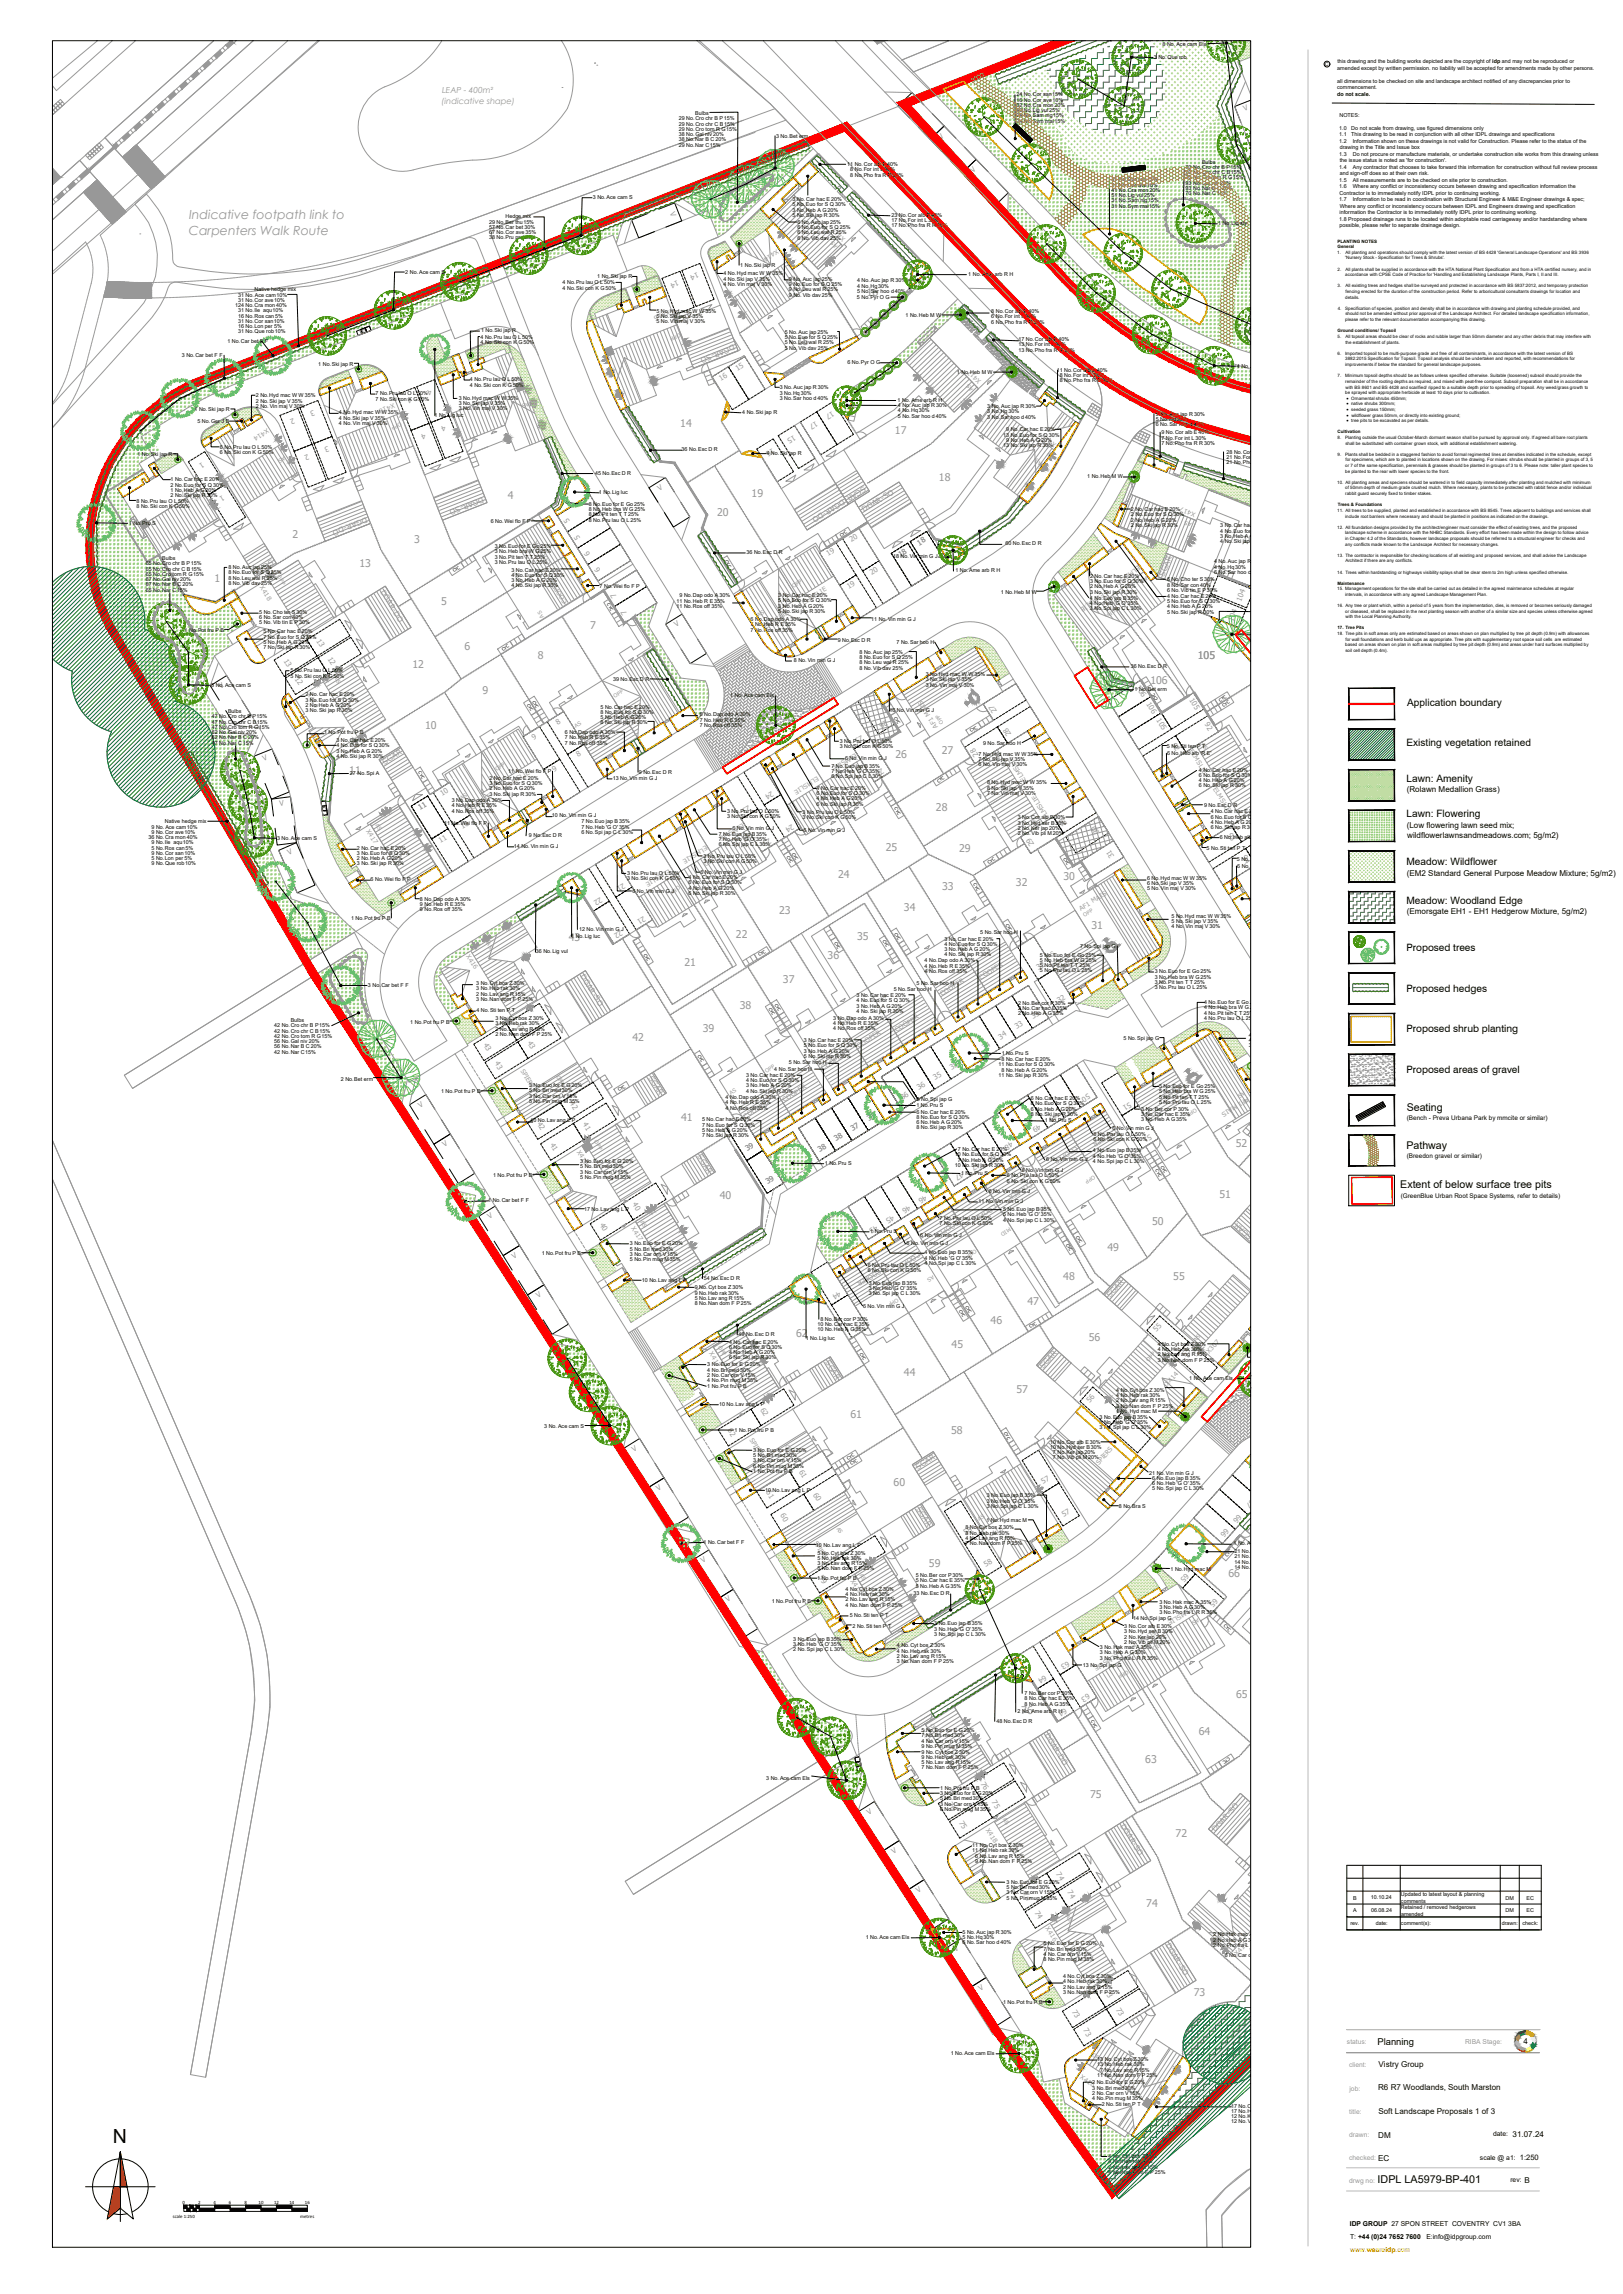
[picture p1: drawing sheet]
<svg xmlns="http://www.w3.org/2000/svg" width="841mm" height="1189mm" viewBox="0 0 841 1189" stroke-linecap="round" stroke-linejoin="round" font-family="sans-serif">
<defs><g id="words">
<text font-size="10.1" x="66" y="1104" transform="rotate(-180 66 1104)">N</text>
<g font-size="6.5" fill="#989898">
<text x="98" y="114">Indicative footpath link to</text>
<text x="98" y="122">Carpenters Walk Route</text>
</g>
<text font-size="5.6" x="714" y="1131">IDPL LA5979-BP-401</text>
<g font-size="5.5" fill="#989898">
<text x="449" y="153">16</text>
<text x="413" y="179">15</text>
<text x="353" y="221">14</text>
<text x="464" y="225">17</text>
<text x="487" y="249">18</text>
<text x="389" y="258">19</text>
<text x="263" y="258">4</text>
<text x="372" y="267">20</text>
<text x="152" y="279">2</text>
<text x="215" y="282">3</text>
<text x="644" y="282">104</text>
<text x="186" y="294">13</text>
<text x="111" y="301">1</text>
<text x="229" y="314">5</text>
<text x="306" y="326">7</text>
<text x="241" y="337">6</text>
<text x="279" y="341">8</text>
<text x="621" y="342">105</text>
<text x="214" y="346">12</text>
<text x="250" y="360">9</text>
<text x="596" y="355">106</text>
<text x="220" y="378">10</text>
<text x="464" y="393">26</text>
<text x="488" y="391">27</text>
<text x="181" y="401">11</text>
<text x="485" y="420">28</text>
<text x="459" y="441">25</text>
<text x="497" y="442">29</text>
<text x="434" y="455">24</text>
<text x="551" y="456">30</text>
<text x="488" y="461">33</text>
<text x="526" y="459">32</text>
<text x="404" y="473">23</text>
<text x="468" y="472">34</text>
<text x="566" y="482">31</text>
<text x="295" y="488">43</text>
<text x="381" y="486">22</text>
<text x="444" y="487">35</text>
<text x="429" y="497">36</text>
<text x="355" y="501">21</text>
<text x="406" y="510">37</text>
<text x="383" y="523">38</text>
<text x="328" y="540">42</text>
<text x="364" y="535">39</text>
<text x="353" y="581">41</text>
<text x="640" y="595">52</text>
<text x="373" y="621">40</text>
<text x="632" y="621">51</text>
<text x="597" y="635">50</text>
<text x="574" y="648">49</text>
<text x="551" y="663">48</text>
<text x="608" y="663">55</text>
<text x="532" y="676">47</text>
<text x="513" y="686">46</text>
<text x="413" y="693">62</text>
<text x="564" y="695">56</text>
<text x="493" y="699">45</text>
<text x="468" y="713">44</text>
<text x="527" y="722">57</text>
<text x="441" y="735">61</text>
<text x="493" y="743">58</text>
<text x="463" y="770">60</text>
<text x="481" y="812">59</text>
<text x="637" y="817">66</text>
<text x="641" y="880">65</text>
<text x="529" y="888">76</text>
<text x="621" y="899">64</text>
<text x="593" y="913">63</text>
<text x="565" y="932">75</text>
<text x="609" y="952">72</text>
<text x="594" y="988">74</text>
<text x="619" y="1035">73</text>
</g>
<g font-size="5.5">
<text x="729" y="576">Seating</text>
<text x="729" y="595">Pathway</text>
<text x="726" y="616">Extent of below surface tree pits</text>
</g>
<g font-size="5.3">
<text x="729" y="366">Application boundary</text>
<text x="729" y="387">Existing vegetation retained</text>
<text x="729" y="405">Lawn: Amenity</text>
<text x="729" y="424">Lawn: Flowering</text>
<text x="729" y="448">Meadow: Wildflower</text>
<text x="729" y="468">Meadow: Woodland Edge</text>
</g>
<g font-size="5.2">
<text x="729" y="493">Proposed trees</text>
<text x="729" y="514">Proposed hedges</text>
<text x="729" y="535">Proposed shrub planting</text>
<text x="729" y="556">Proposed areas of gravel</text>
</g>
<text font-size="4.9" x="714" y="1060">Planning</text>
<g font-size="4.3" fill="#989898">
<text x="229" y="54">(indicative shape)</text>
<text x="229" y="48">LEAP - 400m²</text>
</g>
<g font-size="4.2">
<text x="729" y="411">(Rolawn Medallion Grass)</text>
<text x="729" y="429">(Low flowering lawn seed mix;</text>
<text x="729" y="434">wildflowerlawnsandmeadows.com; 5g/m2)</text>
<text x="729" y="454">(EM2 Standard General Purpose Meadow Mixture; 5g/m2)</text>
<text x="729" y="474">(Emorsgate EH1 - EH1 Hedgerow Mixture, 5g/m2)</text>
<text x="789" y="1059">4</text>
<text x="714" y="1071">Vistry Group</text>
<text x="714" y="1083">R6 R7 Woodlands, South Marston</text>
<text x="714" y="1095">Soft Landscape Proposals 1 of 3</text>
<text x="714" y="1108">DM</text>
<text x="784" y="1107">31.07.24</text>
<text x="714" y="1120">EC</text>
<text x="790" y="1132">B</text>
</g>
<g font-size="3.9" fill="#989898">
<text x="471" y="55" transform="rotate(-44 471 55)">V</text>
<text x="645" y="58" transform="rotate(-21 645 58)">V</text>
<text x="488" y="73" transform="rotate(-44 488 73)">V</text>
<text x="504" y="90" transform="rotate(-44 504 90)">V</text>
<text x="347" y="110" transform="rotate(69 347 110)">V</text>
<text x="361" y="141" transform="rotate(158 361 141)">14</text>
<text x="351" y="145" transform="rotate(158 351 145)">14</text>
<text x="380" y="179" transform="rotate(158 380 179)">DGAR-SO</text>
<text x="374" y="197" transform="rotate(-31 374 197)">16</text>
<text x="382" y="192" transform="rotate(-32 382 192)">15</text>
<text x="223" y="202" transform="rotate(159 223 202)">4</text>
<text x="213" y="206" transform="rotate(159 213 206)">4</text>
<text x="162" y="213" transform="rotate(159 162 213)">3</text>
<text x="431" y="213" transform="rotate(148 431 213)">17</text>
<text x="152" y="217" transform="rotate(159 152 217)">2</text>
<text x="230" y="220" transform="rotate(159 230 220)">4</text>
<text x="423" y="218" transform="rotate(149 423 218)">17</text>
<text x="220" y="224" transform="rotate(159 220 224)">4</text>
<text x="411" y="225" transform="rotate(148 411 225)">15</text>
<text x="170" y="231" transform="rotate(159 170 231)">3</text>
<text x="400" y="232" transform="rotate(148 400 232)">16</text>
<text x="105" y="239" transform="rotate(147 105 239)">1</text>
<text x="159" y="235" transform="rotate(159 159 235)">2</text>
<text x="448" y="252" transform="rotate(148 448 252)">SGAR DGAR-DO</text>
<text x="115" y="256" transform="rotate(148 115 256)">1</text>
<text x="250" y="257" transform="rotate(158 250 257)">DGAR-SO</text>
<text x="342" y="254" transform="rotate(-32 342 254)">V</text>
<text x="190" y="268" transform="rotate(159 190 268)">DGAR-DO</text>
<text x="448" y="266" transform="rotate(-32 448 266)">DGAR-SO</text>
<text x="295" y="270" transform="rotate(-123 295 270)">5</text>
<text x="301" y="279" transform="rotate(-121 301 279)">5</text>
<text x="441" y="281" transform="rotate(-32 441 281)">20</text>
<text x="306" y="287" transform="rotate(-122 306 287)">6</text>
<text x="476" y="283" transform="rotate(-32 476 283)">18</text>
<text x="141" y="290" transform="rotate(148 141 290)">SGAR</text>
<text x="429" y="288" transform="rotate(-32 429 288)">19</text>
<text x="467" y="289" transform="rotate(-32 467 289)">18</text>
<text x="311" y="296" transform="rotate(-123 311 296)">6</text>
<text x="452" y="298" transform="rotate(-32 452 298)">20</text>
<text x="603" y="299" transform="rotate(-68 603 299)">SGAR</text>
<text x="440" y="305" transform="rotate(-32 440 305)">19</text>
<text x="197" y="307" transform="rotate(58 197 307)">DGAR-DO</text>
<text x="320" y="309" transform="rotate(-122 320 309)">7</text>
<text x="643" y="312" transform="rotate(-68 643 312)">104</text>
<text x="325" y="317" transform="rotate(-122 325 317)">7</text>
<text x="639" y="322" transform="rotate(-68 639 322)">104</text>
<text x="350" y="325" transform="rotate(-32 350 325)">V</text>
<text x="164" y="332" transform="rotate(58 164 332)">13</text>
<text x="170" y="341" transform="rotate(59 170 341)">12</text>
<text x="147" y="342" transform="rotate(58 147 342)">13</text>
<text x="153" y="352" transform="rotate(58 153 352)">12</text>
<text x="114" y="357" transform="rotate(-32 114 357)">V</text>
<text x="589" y="356" transform="rotate(58 589 356)">106</text>
<text x="594" y="365" transform="rotate(58 594 365)">106</text>
<text x="616" y="363" transform="rotate(58 616 363)">105</text>
<text x="517" y="369" transform="rotate(-121 517 369)">27</text>
<text x="289" y="376" transform="rotate(-33 289 376)">8</text>
<text x="459" y="373" transform="rotate(148 459 373)">26</text>
<text x="599" y="373" transform="rotate(58 599 373)">105</text>
<text x="624" y="375" transform="rotate(58 624 375)">92</text>
<text x="277" y="383" transform="rotate(-33 277 383)">9</text>
<text x="446" y="381" transform="rotate(148 446 381)">25</text>
<text x="524" y="381" transform="rotate(-121 524 381)">28</text>
<text x="607" y="386" transform="rotate(58 607 386)">92</text>
<text x="137" y="394" transform="rotate(-22 137 394)">V</text>
<text x="300" y="392" transform="rotate(-32 300 392)">8</text>
<text x="507" y="391" transform="rotate(-122 507 391)">28</text>
<text x="199" y="396" transform="rotate(-32 199 396)">SGAR</text>
<text x="287" y="400" transform="rotate(-32 287 400)">9</text>
<text x="457" y="398" transform="rotate(148 457 398)">25</text>
<text x="229" y="413" transform="rotate(-32 229 413)">10</text>
<text x="400" y="410" transform="rotate(148 400 410)">24</text>
<text x="145" y="418" transform="rotate(-7 145 418)">V</text>
<text x="218" y="420" transform="rotate(-32 218 420)">11</text>
<text x="388" y="417" transform="rotate(148 388 417)">23</text>
<text x="240" y="430" transform="rotate(-32 240 430)">10</text>
<text x="410" y="427" transform="rotate(148 410 427)">24</text>
<text x="553" y="427" transform="rotate(-121 553 427)">29</text>
<text x="570" y="431" transform="rotate(-122 570 431)">30</text>
<text x="228" y="437" transform="rotate(-32 228 437)">11</text>
<text x="399" y="434" transform="rotate(149 399 434)">23</text>
<text x="536" y="438" transform="rotate(-122 536 438)">29</text>
<text x="636" y="432" transform="rotate(58 636 432)">93</text>
<text x="150" y="443" transform="rotate(-24 150 443)">V</text>
<text x="578" y="444" transform="rotate(-122 578 444)">31</text>
<text x="643" y="444" transform="rotate(58 643 444)">94</text>
<text x="323" y="458" transform="rotate(148 323 458)">21</text>
<text x="311" y="465" transform="rotate(148 311 465)">22</text>
<text x="333" y="475" transform="rotate(148 333 475)">21</text>
<text x="322" y="482" transform="rotate(149 322 482)">22</text>
<text x="538" y="503" transform="rotate(-32 538 503)">32</text>
<text x="301" y="506" transform="rotate(58 301 506)">DGAR-SO</text>
<text x="549" y="520" transform="rotate(-32 549 520)">32</text>
<text x="267" y="531" transform="rotate(58 267 531)">43</text>
<text x="527" y="533" transform="rotate(-32 527 533)">33</text>
<text x="535" y="528" transform="rotate(-32 535 528)">33</text>
<text x="518" y="539" transform="rotate(-32 518 539)">34</text>
<text x="250" y="542" transform="rotate(58 250 542)">43</text>
<text x="273" y="540" transform="rotate(58 273 540)">43</text>
<text x="510" y="544" transform="rotate(-32 510 544)">34</text>
<text x="256" y="551" transform="rotate(58 256 551)">43</text>
<text x="493" y="554" transform="rotate(-32 493 554)">35</text>
<text x="336" y="558" transform="rotate(58 336 558)">SGAR</text>
<text x="485" y="560" transform="rotate(-32 485 560)">35</text>
<text x="469" y="570" transform="rotate(-31 469 570)">-</text>
<text x="476" y="565" transform="rotate(-31 476 565)">36</text>
<text x="477" y="564" transform="rotate(-31 477 564)">-</text>
<text x="564" y="567" transform="rotate(148 564 567)">50</text>
<text x="218" y="574" transform="rotate(-32 218 574)">V</text>
<text x="295" y="572" transform="rotate(59 295 572)">42</text>
<text x="468" y="570" transform="rotate(-32 468 570)">36</text>
<text x="555" y="572" transform="rotate(148 555 572)">50</text>
<text x="585" y="571" transform="rotate(148 585 571)">51</text>
<text x="450" y="581" transform="rotate(-31 450 581)">37</text>
<text x="547" y="577" transform="rotate(149 547 577)">49</text>
<text x="278" y="582" transform="rotate(58 278 582)">42</text>
<text x="302" y="583" transform="rotate(58 302 583)">41</text>
<text x="442" y="586" transform="rotate(-32 442 586)">37</text>
<text x="538" y="583" transform="rotate(148 538 583)">49</text>
<text x="596" y="588" transform="rotate(149 596 588)">51</text>
<text x="285" y="593" transform="rotate(58 285 593)">41</text>
<text x="433" y="592" transform="rotate(-32 433 592)">38</text>
<text x="524" y="591" transform="rotate(148 524 591)">48</text>
<text x="230" y="595" transform="rotate(-32 230 595)">V</text>
<text x="361" y="599" transform="rotate(58 361 599)">SGAR</text>
<text x="387" y="597" transform="rotate(-32 387 597)">39</text>
<text x="425" y="597" transform="rotate(-31 425 597)">38</text>
<text x="515" y="597" transform="rotate(148 515 597)">48</text>
<text x="507" y="602" transform="rotate(148 507 602)">47</text>
<text x="498" y="607" transform="rotate(148 498 607)">47</text>
<text x="398" y="614" transform="rotate(-32 398 614)">39</text>
<text x="479" y="619" transform="rotate(148 479 619)">46</text>
<text x="328" y="624" transform="rotate(58 328 624)">40</text>
<text x="462" y="630" transform="rotate(148 462 630)">45</text>
<text x="471" y="624" transform="rotate(148 471 624)">46</text>
<text x="254" y="632" transform="rotate(-32 254 632)">V</text>
<text x="311" y="635" transform="rotate(58 311 635)">40</text>
<text x="454" y="635" transform="rotate(148 454 635)">45</text>
<text x="649" y="641" transform="rotate(-138 649 641)">SGAR</text>
<text x="266" y="652" transform="rotate(-32 266 652)">V</text>
<text x="435" y="669" transform="rotate(149 435 669)">44</text>
<text x="279" y="673" transform="rotate(-32 279 673)">V</text>
<text x="575" y="673" transform="rotate(-48 575 673)">SGAR</text>
<text x="445" y="686" transform="rotate(148 445 686)">44</text>
<text x="599" y="690" transform="rotate(-48 599 690)">55</text>
<text x="428" y="706" transform="rotate(58 428 706)">SGAR</text>
<text x="614" y="703" transform="rotate(-48 614 703)">55</text>
<text x="541" y="709" transform="rotate(-48 541 709)">SGAR</text>
<text x="394" y="731" transform="rotate(58 394 731)">62</text>
<text x="565" y="727" transform="rotate(-48 565 727)">56</text>
<text x="377" y="741" transform="rotate(58 377 741)">62</text>
<text x="580" y="740" transform="rotate(-48 580 740)">56</text>
<text x="328" y="752" transform="rotate(-32 328 752)">V</text>
<text x="476" y="762" transform="rotate(-32 476 762)">SGAR</text>
<text x="414" y="763" transform="rotate(58 414 763)">61</text>
<text x="341" y="773" transform="rotate(-32 341 773)">V</text>
<text x="397" y="773" transform="rotate(58 397 773)">61</text>
<text x="541" y="769" transform="rotate(-32 541 769)">57</text>
<text x="421" y="775" transform="rotate(58 421 775)">60</text>
<text x="648" y="777" transform="rotate(132 648 777)">67</text>
<text x="404" y="785" transform="rotate(59 404 785)">60</text>
<text x="475" y="782" transform="rotate(58 475 782)">SGAR</text>
<text x="642" y="784" transform="rotate(132 642 784)">66</text>
<text x="551" y="786" transform="rotate(-31 551 786)">57</text>
<text x="635" y="792" transform="rotate(132 635 792)">66</text>
<text x="500" y="795" transform="rotate(-31 500 795)">58</text>
<text x="441" y="807" transform="rotate(58 441 807)">59</text>
<text x="364" y="810" transform="rotate(-32 364 810)">V</text>
<text x="511" y="812" transform="rotate(-32 511 812)">58</text>
<text x="614" y="815" transform="rotate(131 614 815)">65</text>
<text x="424" y="817" transform="rotate(58 424 817)">59</text>
<text x="377" y="830" transform="rotate(-32 377 830)">V</text>
<text x="629" y="828" transform="rotate(132 629 828)">65</text>
<text x="553" y="861" transform="rotate(148 553 861)">63</text>
<text x="541" y="868" transform="rotate(148 541 868)">64</text>
<text x="564" y="878" transform="rotate(149 564 878)">63</text>
<text x="552" y="885" transform="rotate(148 552 885)">64</text>
<text x="541" y="899" transform="rotate(58 541 899)">DGAR-DO</text>
<text x="508" y="925" transform="rotate(58 508 925)">76</text>
<text x="491" y="935" transform="rotate(58 491 935)">76</text>
<text x="514" y="934" transform="rotate(58 514 934)">75</text>
<text x="450" y="940" transform="rotate(-32 450 940)">V</text>
<text x="497" y="945" transform="rotate(58 497 945)">75</text>
<text x="581" y="946" transform="rotate(58 581 946)">DGAR-SO</text>
<text x="630" y="950" transform="rotate(-48 630 950)">DGAR-SO</text>
<text x="463" y="961" transform="rotate(-32 463 961)">V</text>
<text x="547" y="971" transform="rotate(58 547 971)">74</text>
<text x="476" y="981" transform="rotate(-33 476 981)">V</text>
<text x="530" y="982" transform="rotate(58 530 982)">74</text>
<text x="553" y="981" transform="rotate(59 553 981)">74</text>
<text x="536" y="991" transform="rotate(58 536 991)">74</text>
<text x="495" y="1011" transform="rotate(-33 495 1011)">V</text>
<text x="604" y="1008" transform="rotate(58 604 1008)">DGAR-SO</text>
<text x="508" y="1032" transform="rotate(-32 508 1032)">V</text>
<text x="572" y="1032" transform="rotate(58 572 1032)">73</text>
<text x="555" y="1043" transform="rotate(58 555 1043)">73</text>
<text x="578" y="1042" transform="rotate(58 578 1042)">73</text>
<text x="561" y="1052" transform="rotate(58 561 1052)">73</text>
</g>
<g font-size="3.5" fill="#989898">
<text x="698" y="1059">status:</text>
<text x="759" y="1059">RIBA Stage:</text>
<text x="699" y="1071">client:</text>
<text x="699" y="1083">job:</text>
<text x="699" y="1095">title:</text>
<text x="699" y="1107">drawn:</text>
<text x="699" y="1119">checked:</text>
<text x="699" y="1131">drwg no:</text>
</g>
<g font-size="3.5">
<text x="774" y="1107">date:</text>
<text x="767" y="1119">scale @ a1: 1:250</text>
<text x="783" y="1131">rev:</text>
<text x="699" y="1154">IDP GROUP 27 SPON STREET COVENTRY CV1 3BA</text>
<text x="700" y="1160">T: +44 (0)24 7652 7600</text>
<text x="739" y="1160">E:info@idpgroup.com</text>
</g>
<text font-size="3.5" fill="#fc5a00" x="700" y="1167">www.weareidp.com</text>
<g font-size="3.3" fill="#989898">
<text x="438" y="124" transform="rotate(-134 438 124)">X417</text>
<text x="403" y="129" transform="rotate(146 403 129)">X414</text>
<text x="347" y="161" transform="rotate(159 347 161)">X416</text>
<text x="269" y="195" transform="rotate(159 269 195)">X416</text>
<text x="509" y="198" transform="rotate(-134 509 198)">X417</text>
<text x="204" y="209" transform="rotate(159 204 209)">X418</text>
<text x="138" y="222" transform="rotate(148 138 222)">X414</text>
<text x="548" y="230" transform="rotate(-143 548 230)">X416</text>
<text x="101" y="251" transform="rotate(148 101 251)">X417</text>
<text x="620" y="266" transform="rotate(-158 620 266)">X417</text>
<text x="286" y="292" transform="rotate(-122 286 292)">COOPER</text>
<text x="590" y="293" transform="rotate(143 590 293)">ELMSLIE</text>
<text x="134" y="304" transform="rotate(58 134 304)">X418</text>
<text x="571" y="307" transform="rotate(143 571 307)">ELMSLIE</text>
<text x="294" y="312" transform="rotate(-122 294 312)">COOPER</text>
<text x="417" y="313" transform="rotate(-32 417 313)">ELMSLIE</text>
<text x="397" y="326" transform="rotate(-32 397 326)">ELMSLIE</text>
<text x="159" y="360" transform="rotate(58 159 360)">X414</text>
<text x="326" y="374" transform="rotate(-32 326 374)">ASHER</text>
<text x="486" y="377" transform="rotate(-122 486 377)">AF1 MAIS</text>
<text x="303" y="386" transform="rotate(-32 303 386)">ASHER</text>
<text x="616" y="389" transform="rotate(58 616 389)">ELMSLIE</text>
<text x="443" y="390" transform="rotate(148 443 390)">ELMSLIE</text>
<text x="423" y="402" transform="rotate(148 423 402)">ELMSLIE</text>
<text x="532" y="404" transform="rotate(-122 532 404)">ELMSLIE</text>
<text x="263" y="408" transform="rotate(-32 263 408)">ELMSLIE</text>
<text x="629" y="409" transform="rotate(58 629 409)">ELMSLIE</text>
<text x="243" y="421" transform="rotate(-32 243 421)">ELMSLIE</text>
<text x="544" y="424" transform="rotate(-122 544 424)">ELMSLIE</text>
<text x="190" y="430" transform="rotate(58 190 430)">X417</text>
<text x="385" y="426" transform="rotate(148 385 426)">ELMSLIE</text>
<text x="366" y="438" transform="rotate(148 366 438)">ELMSLIE</text>
<text x="346" y="450" transform="rotate(148 346 450)">ELMSLIE</text>
<text x="560" y="472" transform="rotate(-32 560 472)">AF1 MAIS</text>
<text x="241" y="495" transform="rotate(58 241 495)">X416</text>
<text x="508" y="508" transform="rotate(-32 508 508)">COOPER</text>
<text x="548" y="505" transform="rotate(-32 548 505)">ASHER</text>
<text x="488" y="516" transform="rotate(-32 488 516)">COOPER</text>
<text x="465" y="535" transform="rotate(-32 465 535)">COOPER</text>
<text x="445" y="543" transform="rotate(-32 445 543)">COOPER</text>
<text x="270" y="555" transform="rotate(58 270 555)">SPIERS</text>
<text x="426" y="555" transform="rotate(-32 426 555)">COOPER</text>
<text x="612" y="562" transform="rotate(148 612 562)">ASHER</text>
<text x="647" y="568" transform="rotate(148 647 568)">AF1 MAIS</text>
<text x="406" y="571" transform="rotate(-32 406 571)">COOPER</text>
<text x="386" y="580" transform="rotate(-32 386 580)">COOPER</text>
<text x="578" y="585" transform="rotate(148 578 585)">COOPER</text>
<text x="558" y="594" transform="rotate(148 558 594)">COOPER</text>
<text x="299" y="597" transform="rotate(58 299 597)">X418</text>
<text x="534" y="613" transform="rotate(148 534 613)">COOPER</text>
<text x="515" y="624" transform="rotate(148 515 624)">COOPER</text>
<text x="496" y="632" transform="rotate(148 496 632)">COOPER</text>
<text x="327" y="636" transform="rotate(58 327 636)">X417</text>
<text x="476" y="649" transform="rotate(148 476 649)">COOPER</text>
<text x="456" y="657" transform="rotate(148 456 657)">COOPER</text>
<text x="367" y="701" transform="rotate(58 367 701)">X417</text>
<text x="627" y="702" transform="rotate(-48 627 702)">X307</text>
<text x="605" y="718" transform="rotate(-48 605 718)">X414</text>
<text x="388" y="746" transform="rotate(58 388 746)">SPIERS</text>
<text x="570" y="759" transform="rotate(-48 570 759)">SPIERS</text>
<text x="513" y="797" transform="rotate(-32 513 797)">X418</text>
<text x="422" y="800" transform="rotate(58 422 800)">SPIERS</text>
<text x="441" y="819" transform="rotate(58 441 819)">X417</text>
<text x="617" y="833" transform="rotate(148 617 833)">ELMSLIE</text>
<text x="598" y="845" transform="rotate(148 598 845)">ELMSLIE</text>
<text x="579" y="856" transform="rotate(148 579 856)">ELMSLIE</text>
<text x="477" y="897" transform="rotate(58 477 897)">X417</text>
<text x="511" y="948" transform="rotate(58 511 948)">X418</text>
<text x="542" y="999" transform="rotate(58 542 999)">X416</text>
<text x="641" y="1014" transform="rotate(-48 641 1014)">X416</text>
<text x="559" y="1077" transform="rotate(33 559 1077)">X416</text>
</g>
<g font-size="3.3">
<text x="729" y="581">(Bench - Preva Urbana Park by mmcite or similar)</text>
<text x="729" y="600">(Breedon gravel or similar)</text>
<text x="726" y="621">(GreenBlue Urban Root Space Systems, refer to details)</text>
</g>
<g font-size="2.8">
<text x="602" y="24">8 No. Ace cam Els</text>
<text x="598" y="31">3 No.Que rob</text>
<text x="686" y="34">C</text>
<text x="693" y="33">this drawing and the building works depicted are the copyright of idp and may not be reproduced or</text>
<text x="693" y="36">amended except by written permission. no liability will be accepted for amendments made by other persons.</text>
<text x="693" y="43">all dimensions to be checked on site and landscape architect notified of any discrepancies prior to</text>
<text x="693" y="46">commencement.</text>
<text x="527" y="50">24 No.Cor san15%</text>
<text x="527" y="53">16 No.Cor ave10%</text>
<text x="693" y="50">do not scale.</text>
<text x="360" y="60">Bulbs</text>
<text x="527" y="55">32 No.Cra mon20%</text>
<text x="527" y="58">40 No.Lig vul25%</text>
<text x="352" y="62">29 No.Cro chr B P15%</text>
<text x="352" y="65">29 No.Cro chr C B15%</text>
<text x="527" y="61">24 No.Sam nig15%</text>
<text x="527" y="64">24 No.Sym mal15%</text>
<text x="694" y="61">NOTES:</text>
<text x="352" y="68">29 No.Cro tom R G15%</text>
<text x="352" y="70">38 No.Gal niv 20%</text>
<text x="402" y="71">3 No.Bet erm</text>
<text x="694" y="67">1.0</text>
<text x="694" y="71">1.1</text>
<text x="700" y="67">Do not scale from drawing, use figured dimensions only</text>
<text x="700" y="71">This drawing to be read in conjunction with all other IDPL drawings and specifications</text>
<text x="352" y="73">38 No.Nar B C 20%</text>
<text x="352" y="76">29 No.Nar C15%</text>
<text x="694" y="74">1.2</text>
<text x="694" y="77">drawing in the Title and Issue box</text>
<text x="701" y="74">Information shown on these drawings is not valid for Construction. Please refer to the status of the</text>
<text x="694" y="81">1.3</text>
<text x="701" y="81">Do not procure or manufacture materials, or undertake construction site works from this drawing unless</text>
<text x="439" y="86">11 No.Cor alb E 40%</text>
<text x="441" y="89">8 No.For int L 30%</text>
<text x="614" y="88">70 No.Cro chr B P15%</text>
<text x="623" y="85">Bulbs</text>
<text x="694" y="87">1.4</text>
<text x="694" y="84">the issue status is noted as 'for construction'.</text>
<text x="701" y="87">Any contractor that chooses to take forward this information for construction without full review process</text>
<text x="441" y="91">8 No.Pho fra R R 30%</text>
<text x="576" y="94">31 No.Cor san15%</text>
<text x="614" y="90">70 No.Cro chr C B15%</text>
<text x="614" y="93">70 No.Cro tom R G15%</text>
<text x="614" y="96">93 No.Gal niv 20%</text>
<text x="694" y="94">1.5</text>
<text x="694" y="91">and sign-off does so at their own risk.</text>
<text x="701" y="94">All measurements are to be checked on site prior to construction.</text>
<text x="576" y="97">21 No.Cor ave10%</text>
<text x="576" y="99">41 No.Cra mon20%</text>
<text x="614" y="98">93 No.Nar B C 20%</text>
<text x="614" y="101">70 No.Nar C15%</text>
<text x="694" y="98">1.6</text>
<text x="694" y="101">Contractor is to immediately notify IDPL prior to continuing working.</text>
<text x="701" y="98">Where any conflict or inconsistency occurs between drawing and specification information the</text>
<text x="307" y="103">3 No. Ace cam S</text>
<text x="411" y="104">3 No.Car hac E 20%</text>
<text x="411" y="107">5 No.Euo for S Q 30%</text>
<text x="576" y="102">51 No.Lig vul25%</text>
<text x="576" y="105">31 No.Sam nig15%</text>
<text x="576" y="108">31 No.Sym mal15%</text>
<text x="694" y="104">1.7</text>
<text x="694" y="108">Where any conflict or inconsistency occurs between IDPL and Engineers drawing and specification</text>
<text x="701" y="104">Information to be read in coordination with Structural Engineer &amp; M&amp;E Engineer drawings &amp; spec;</text>
<text x="262" y="113">Hedge mix</text>
<text x="411" y="110">3 No.Heb A G20%</text>
<text x="411" y="112">5 No.Ski jap R 30%</text>
<text x="462" y="112">23 No.Cor alb E 40%</text>
<text x="694" y="111">information the Contractor is to immediately notify IDPL prior to continuing working.</text>
<text x="253" y="116">29 No.Ber thu15%</text>
<text x="253" y="119">57 No.Car bet 30%</text>
<text x="413" y="116">6 No. Auc jap 25%</text>
<text x="413" y="119">6 No.Euo for S Q 25%</text>
<text x="462" y="115">17 No.For int L 30%</text>
<text x="462" y="118">17 No.Pho fra R R 30%</text>
<text x="631" y="117">1 No.Liq sty</text>
<text x="694" y="114">1.8 Proposed drainage runs to be located within adoptable road carriageway and/or hardstanding where</text>
<text x="694" y="118">possible, please refer to separate drainage design.</text>
<text x="253" y="121">67 No.Cor ave 35%</text>
<text x="253" y="124">38 No.Pru pad20%</text>
<text x="413" y="121">6 No.Leu wal R 25%</text>
<text x="413" y="124">6 No.Vib dav 25%</text>
<text x="210" y="142">2 No. Ace cam S</text>
<text x="375" y="143">4 No.Hyd mac W W 35%</text>
<text x="384" y="138">1 No.Ski jap R</text>
<text x="502" y="143">1 No. Ame arb R H</text>
<text x="292" y="147">4 No.Pru lau O L 50%</text>
<text x="309" y="144">1 No.Ski jap R</text>
<text x="375" y="145">4 No.Ski jap V 35%</text>
<text x="375" y="148">4 No. Vin maj V 30%</text>
<text x="409" y="146">9 No. Auc jap 25%</text>
<text x="409" y="148">9 No.Euo for S Q 25%</text>
<text x="444" y="146">4 No. Auc jap R 30%</text>
<text x="444" y="149">4 No.Hq30%</text>
<text x="123" y="154">31 No.Ace cam10%</text>
<text x="132" y="151">Native hedge mix</text>
<text x="292" y="150">4 No.Ski con K G50%</text>
<text x="409" y="151">9 No.Leu wal R 25%</text>
<text x="409" y="154">9 No. Vib dav 25%</text>
<text x="444" y="155">5 No.Pyr O G</text>
<text x="444" y="152">5 No.Sar hoo d40%</text>
<text x="122" y="159">124 No.Cra mon 40%</text>
<text x="123" y="156">31 No.Cor ave10%</text>
<text x="123" y="162">31 No.Ile aqu10%</text>
<text x="123" y="165">16 No.Ros can5%</text>
<text x="123" y="167">31 No.Cor san10%</text>
<text x="340" y="162">5 No.Hyd mac W W 35%</text>
<text x="340" y="165">5 No.Ski jap V 35%</text>
<text x="340" y="168">5 No. Vin maj V 30%</text>
<text x="469" y="164">1 No.Heb M W</text>
<text x="514" y="162">8 No.Cor alb E 40%</text>
<text x="514" y="165">6 No.For int L 30%</text>
<text x="514" y="168">6 No.Pho fra R R 30%</text>
<text x="123" y="170">16 No.Lon per 5%</text>
<text x="123" y="173">31 No.Que rob10%</text>
<text x="249" y="172">1 No.Ski jap R</text>
<text x="407" y="173">5 No. Auc jap 25%</text>
<text x="118" y="178">1 No.Car bet F F</text>
<text x="249" y="175">4 No.Pru lau O L 50%</text>
<text x="249" y="178">4 No.Ski con K G50%</text>
<text x="407" y="176">5 No.Euo for S Q 25%</text>
<text x="407" y="178">5 No.Leu wal R 25%</text>
<text x="528" y="177">17 No.Cor alb E 40%</text>
<text x="528" y="180">13 No.For int L 30%</text>
<text x="94" y="185">3 No.Car bet F F</text>
<text x="407" y="181">5 No. Vib dav 25%</text>
<text x="528" y="182">13 No.Pho fra R R 30%</text>
<text x="165" y="189">1 No.Ski jap R</text>
<text x="439" y="189">6 No.Pyr O G</text>
<text x="641" y="190">4 No.Liq sty</text>
<text x="244" y="198">4 No.Pru lau O L50%</text>
<text x="496" y="194">1 No.Heb M W</text>
<text x="548" y="193">11 No.Cor alb E 40%</text>
<text x="549" y="195">8 No.For int L 30%</text>
<text x="244" y="200">4 No.Ski con K G50%</text>
<text x="404" y="202">3 No. Auc jap R 30%</text>
<text x="549" y="198">8 No.Pho fra R R 30%</text>
<text x="133" y="206">2 No.Hyd mac W W 35%</text>
<text x="133" y="209">2 No.Ski jap V 35%</text>
<text x="195" y="205">7 No.Pru lau O L 50%</text>
<text x="195" y="208">7 No.Ski con K G50%</text>
<text x="238" y="207">3 No.Hyd mac W W 35%</text>
<text x="238" y="210">3 No.Ski jap V 35%</text>
<text x="404" y="205">3 No.Hq30%</text>
<text x="404" y="207">3 No.Sar hoo d40%</text>
<text x="465" y="208">1 No. Ame arb R H</text>
<text x="101" y="213">1 No.Ski jap R</text>
<text x="133" y="211">2 No. Vin maj V 30%</text>
<text x="176" y="215">4 No.Hyd mac W W 35%</text>
<text x="238" y="213">3 No. Vin maj V 30%</text>
<text x="385" y="215">4 No.Ski jap R</text>
<text x="465" y="211">4 No. Auc jap R 30%</text>
<text x="465" y="214">4 No.Hq30%</text>
<text x="512" y="211">3 No. Auc jap R 30%</text>
<text x="512" y="214">3 No.Hq30%</text>
<text x="599" y="215">5 No. Auc jap R 30%</text>
<text x="102" y="219">5 No.Ger J B</text>
<text x="176" y="217">4 No.Ski jap V 35%</text>
<text x="176" y="220">4 No. Vin maj V 30%</text>
<text x="225" y="216">1 No.Lig luc</text>
<text x="465" y="216">5 No.Sar hoo d 40%</text>
<text x="512" y="217">3 No.Sar hoo d 40%</text>
<text x="599" y="218">5 No.Hq30%</text>
<text x="599" y="221">6 No.Sar hoo d 40%</text>
<text x="520" y="226">13 No.Euo for S Q 30%</text>
<text x="521" y="224">9 No.Car hac E 20%</text>
<text x="602" y="225">9 No.Cor alb E 40%</text>
<text x="602" y="228">7 No.For int L 30%</text>
<text x="114" y="233">6 No.Pru lau O L 50%</text>
<text x="353" y="234">36 No.Esc D R</text>
<text x="520" y="232">13 No.Ski jap R 30%</text>
<text x="521" y="229">9 No.Heb A G20%</text>
<text x="602" y="231">7 No.Pho fra R R 30%</text>
<text x="71" y="236">1 No.Ski jap R</text>
<text x="114" y="235">6 No.Ski con K G50%</text>
<text x="397" y="236">4 No.Ski jap R</text>
<text x="636" y="235">28 No.Cor alb E</text>
<text x="636" y="238">21 No.For int L</text>
<text x="636" y="241">21 No.Pho fra R R</text>
<text x="88" y="249">1 No.Car hac E 20%</text>
<text x="308" y="246">45 No.Esc D R</text>
<text x="563" y="248">1 No.Heb M W</text>
<text x="88" y="252">2 No.Euo for S Q 30%</text>
<text x="88" y="255">1 No.Heb A G20%</text>
<text x="88" y="258">2 No.Ski jap R 30%</text>
<text x="310" y="256">1 No.Lig luc</text>
<text x="71" y="261">8 No.Pru lau O L50%</text>
<text x="71" y="263">8 No.Ski con K G50%</text>
<text x="305" y="262">8 No.Euo for E Go 25%</text>
<text x="305" y="265">8 No.Heb bra W G 25%</text>
<text x="305" y="268">8 No.Pit ten T T 25%</text>
<text x="586" y="265">2 No.Car hac E 20%</text>
<text x="586" y="268">2 No.Euo for S Q 30%</text>
<text x="67" y="272">1 No.Pru S</text>
<text x="254" y="271">6 No.Wei flo F P</text>
<text x="305" y="270">8 No.Pru lau O L 25%</text>
<text x="586" y="270">2 No.Heb A G20%</text>
<text x="586" y="273">2 No.Ski jap R 30%</text>
<text x="632" y="273">3 No.Car hac E</text>
<text x="632" y="276">4 No.Euo for S Q</text>
<text x="632" y="279">3 No.Heb A G</text>
<text x="632" y="281">4 No.Ski jap R</text>
<text x="256" y="284">3 No.Euo for E Go 25%</text>
<text x="256" y="287">3 No.Heb bra W G25%</text>
<text x="387" y="287">36 No.Esc D R</text>
<text x="521" y="283">60 No.Esc D R</text>
<text x="76" y="293">65 No.Cro chr B P15%</text>
<text x="84" y="290">Bulbs</text>
<text x="256" y="290">3 No.Pit ten T T 25%</text>
<text x="256" y="292">3 No.Pru lau O L 25%</text>
<text x="463" y="289">18 No.Vin min G J</text>
<text x="629" y="292">4 No. Auc jap R</text>
<text x="76" y="296">65 No.Cro chr C B15%</text>
<text x="76" y="299">65 No.Cro tom R G15%</text>
<text x="118" y="295">8 No. Auc jap 25%</text>
<text x="118" y="298">8 No.Euo for S Q 25%</text>
<text x="265" y="296">3 No.Car hac E 20%</text>
<text x="265" y="299">4 No.Euo for S Q30%</text>
<text x="495" y="297">1 No. Ame arb R H</text>
<text x="565" y="300">2 No.Car hac E 20%</text>
<text x="629" y="295">4 No.Hq30%</text>
<text x="629" y="297">6 No.Sar hoo d</text>
<text x="76" y="301">87 No.Gal niv 20%</text>
<text x="76" y="304">87 No.Nar B C 20%</text>
<text x="118" y="300">8 No.Leu wal R 25%</text>
<text x="118" y="303">8 No. Vib dav 25%</text>
<text x="265" y="302">3 No.Heb A G20%</text>
<text x="265" y="304">4 No.Ski jap R 30%</text>
<text x="311" y="305">7 No.Wei flo F P</text>
<text x="565" y="302">3 No.Euo for S Q 30%</text>
<text x="565" y="305">2 No.Heb A G20%</text>
<text x="605" y="301">6 No.Cho ter S30%</text>
<text x="605" y="304">8 No.Sar con 40%</text>
<text x="76" y="307">65 No.Nar C15%</text>
<text x="352" y="310">9 No.Dap odo A 30%</text>
<text x="403" y="309">3 No.Car hac E 20%</text>
<text x="519" y="308">1 No.Heb M W</text>
<text x="565" y="311">4 No.Euo jap B35%</text>
<text x="565" y="308">3 No.Ski jap R 30%</text>
<text x="605" y="310">4 No.Car hac E 20%</text>
<text x="605" y="307">6 No. Vib tin E P30%</text>
<text x="351" y="312">11 No.Heb R E35%</text>
<text x="351" y="315">11 No.Ros off 35%</text>
<text x="403" y="312">5 No.Euo for S Q30%</text>
<text x="403" y="315">3 No.Heb A G20%</text>
<text x="403" y="318">5 No.Ski jap R 30%</text>
<text x="565" y="313">4 No.Heb 'G O' 35%</text>
<text x="565" y="316">3 No.Spi jap C L 30%</text>
<text x="605" y="313">5 No.Euo for S Q30%</text>
<text x="605" y="315">4 No.Heb A G20%</text>
<text x="134" y="318">5 No.Cho ter S30%</text>
<text x="134" y="321">6 No.Sar con 40%</text>
<text x="134" y="324">5 No. Vib tin E P 30%</text>
<text x="389" y="322">6 No.Dap odo A 30%</text>
<text x="451" y="322">11 No.Vin min G J</text>
<text x="605" y="318">5 No.Ski jap R 30%</text>
<text x="96" y="327">1 No.Pot fru P B</text>
<text x="137" y="328">5 No.Car hac E20%</text>
<text x="389" y="325">7 No.Heb R E35%</text>
<text x="389" y="327">7 No.Ros off 35%</text>
<text x="137" y="331">7 No.Euo for S Q30%</text>
<text x="137" y="334">5 No.Heb A G20%</text>
<text x="434" y="333">9 No.Esc D R</text>
<text x="465" y="334">7 No.Sar hoo H</text>
<text x="137" y="336">7 No.Ski jap R 30%</text>
<text x="445" y="339">8 No. Auc jap 25%</text>
<text x="445" y="342">8 No.Euo for S Q 25%</text>
<text x="411" y="343">8 No. Vin min G J</text>
<text x="445" y="344">8 No.Leu wal R 25%</text>
<text x="445" y="347">8 No.Vib dav 25%</text>
<text x="586" y="346">36 No.Esc D R</text>
<text x="151" y="348">5 No.Pru lau O L50%</text>
<text x="151" y="351">5 No.Ski con K G50%</text>
<text x="318" y="353">39 No.Esc D R</text>
<text x="480" y="350">3 No.Hyd mac W W 35%</text>
<text x="480" y="353">3 No.Ski jap V 35%</text>
<text x="109" y="356">3 No. Ace cam S</text>
<text x="480" y="356">3 No.Vin maj V 30%</text>
<text x="588" y="358">1 No.Bet erm</text>
<text x="158" y="361">2 No.Car hac E 20%</text>
<text x="158" y="364">3 No.Euo for S Q 30%</text>
<text x="378" y="361">1 No. Ace cam Els</text>
<text x="118" y="370">Bulbs</text>
<text x="158" y="366">2 No.Heb A G20%</text>
<text x="158" y="369">3 No.Ski jap R 30%</text>
<text x="311" y="367">5 No.Car hac E 20%</text>
<text x="311" y="370">8 No.Euo for S Q 30%</text>
<text x="363" y="371">6 No.Dap odo A 30%</text>
<text x="461" y="369">16 No. Vin min G J</text>
<text x="110" y="372">47 No.Cro chr B P15%</text>
<text x="110" y="375">47 No.Cro chr C B15%</text>
<text x="110" y="378">47 No.Cro tom R G15%</text>
<text x="311" y="373">5 No.Heb A G20%</text>
<text x="311" y="375">8 No.Ski jap R 30%</text>
<text x="363" y="374">7 No.Heb R E35%</text>
<text x="363" y="377">7 No.Ros off 35%</text>
<text x="110" y="381">62 No.Gal niv 20%</text>
<text x="110" y="383">62 No.Nar B C 20%</text>
<text x="168" y="380">1 No.Pot fru P B</text>
<text x="293" y="380">6 No.Dap odo A 30%</text>
<text x="293" y="383">7 No.Heb R E35%</text>
<text x="110" y="386">47 No.Nar C15%</text>
<text x="174" y="385">3 No.Car hac E 20%</text>
<text x="174" y="387">4 No.Euo for S Q 30%</text>
<text x="174" y="390">3 No.Heb A G20%</text>
<text x="293" y="386">7 No.Ros off 35%</text>
<text x="435" y="385">3 No.Pru lau O L 50%</text>
<text x="435" y="388">3 No.Ski con K G50%</text>
<text x="509" y="386">9 No.Sar hoo H</text>
<text x="605" y="388">5 No.Sti ten P T</text>
<text x="174" y="393">4 No.Ski jap R 30%</text>
<text x="438" y="394">6 No. Vin min G J</text>
<text x="507" y="392">7 No.Hyd mac W W 35%</text>
<text x="507" y="394">7 No.Ski jap V 35%</text>
<text x="605" y="391">6 No.Heb alb 'R E'</text>
<text x="181" y="402">27 No.Spi A</text>
<text x="263" y="401">11 No.Wei flo F P</text>
<text x="331" y="401">9 No.Esc D R</text>
<text x="431" y="398">7 No.Euo jap B35%</text>
<text x="431" y="401">7 No.Heb 'G O' 35%</text>
<text x="507" y="397">6 No. Vin maj V 30%</text>
<text x="621" y="400">4 No.Car hac E 20%</text>
<text x="254" y="404">2 No.Car hac E 20%</text>
<text x="254" y="407">3 No.Euo for S Q30%</text>
<text x="318" y="404">13 No. Vin min G J</text>
<text x="431" y="403">6 No.Spi jap C L 30%</text>
<text x="512" y="407">8 No.Hyd mac W W 35%</text>
<text x="621" y="403">6 No.Euo for S Q 30%</text>
<text x="621" y="405">4 No.Heb A G20%</text>
<text x="254" y="410">2 No.Heb A G 20%</text>
<text x="254" y="412">3 No.Ski jap R 30%</text>
<text x="423" y="409">4 No.Car hac E 20%</text>
<text x="423" y="412">6 No.Euo for S Q30%</text>
<text x="512" y="409">8 No.Ski jap V 35%</text>
<text x="512" y="412">7 No. Vin maj V 30%</text>
<text x="621" y="408">6 No.Ski jap R 30%</text>
<text x="234" y="416">3 No.Dap odo A 30%</text>
<text x="234" y="418">4 No.Heb R E35%</text>
<text x="423" y="415">4 No.Heb A G20%</text>
<text x="423" y="418">6 No.Ski jap R 30%</text>
<text x="624" y="418">9 No.Esc D R</text>
<text x="234" y="421">4 No.Ros off 35%</text>
<text x="286" y="424">10 No. Vin min G J</text>
<text x="377" y="421">3 No.Pru lau O L 50%</text>
<text x="377" y="424">3 No.Ski con K G50%</text>
<text x="416" y="422">3 No.Pru lau O L50%</text>
<text x="416" y="424">3 No.Ski con K G50%</text>
<text x="527" y="425">3 No.Cor alb E30%</text>
<text x="627" y="421">4 No.Car hac E 20%</text>
<text x="627" y="424">6 No.Euo for S Q</text>
<text x="79" y="429">9 No. Ace cam10%</text>
<text x="85" y="427">Native hedge mix</text>
<text x="230" y="427">11 No.Wei flo F P</text>
<text x="301" y="427">7 No.Euo jap B35%</text>
<text x="301" y="429">7 No.Heb 'G O'35%</text>
<text x="380" y="430">6 No. Vin min G J</text>
<text x="416" y="431">6 No.Vin min G J</text>
<text x="527" y="427">3 No.Hyd ser B 30%</text>
<text x="527" y="430">2 No.Ker jap 20%</text>
<text x="627" y="427">4 No.Heb A G20%</text>
<text x="627" y="430">6 No.Ski jap R 30%</text>
<text x="77" y="435">36 No.Cra mon40%</text>
<text x="79" y="432">9 No.Cor ave10%</text>
<text x="79" y="438">9 No.Ile aqu10%</text>
<text x="144" y="435">3 No. Ace cam S</text>
<text x="274" y="434">9 No.Esc D R</text>
<text x="301" y="432">6 No.Spi jap C L 30%</text>
<text x="372" y="433">7 No.Euo jap B35%</text>
<text x="372" y="436">7 No.Heb 'G O' 35%</text>
<text x="527" y="433">2 No. Vib pli M20%</text>
<text x="632" y="435">6 No.Heb alb 'R E'</text>
<text x="79" y="440">5 No.Ros can5%</text>
<text x="79" y="443">9 No.Cor san10%</text>
<text x="185" y="440">2 No.Car hac E 20%</text>
<text x="185" y="443">3 No.Euo for S Q30%</text>
<text x="266" y="440">14 No.Vin min G J</text>
<text x="372" y="439">6 No.Spi jap C L 30%</text>
<text x="625" y="440">5 No.Sti ten P T</text>
<text x="79" y="446">5 No.Lon per 5%</text>
<text x="79" y="449">9 No.Que rob10%</text>
<text x="185" y="446">2 No.Heb A G20%</text>
<text x="185" y="449">3 No.Ski jap R 30%</text>
<text x="364" y="444">3 No.Pru lau O L 50%</text>
<text x="364" y="447">3 No.Ski con K G50%</text>
<text x="641" y="446">5 No.Sti ten P T</text>
<text x="641" y="450">6 No.Heb alb 'R E'</text>
<text x="325" y="454">3 No.Pru lau O L 50%</text>
<text x="357" y="456">4 No.Car hac E 20%</text>
<text x="363" y="453">6 No. Vin min G J</text>
<text x="594" y="456">6 No.Hyd mac W W 35%</text>
<text x="192" y="457">6 No. Wei flo F P</text>
<text x="325" y="456">3 No.Ski con K G50%</text>
<text x="357" y="458">6 No.Euo for S Q 30%</text>
<text x="357" y="461">4 No.Heb A G20%</text>
<text x="594" y="459">6 No.Ski jap V 35%</text>
<text x="594" y="461">5 No. Vin maj V 30%</text>
<text x="218" y="467">8 No.Dap odo A 30%</text>
<text x="328" y="463">6 No. Vin min G J</text>
<text x="357" y="464">6 No.Ski jap R 30%</text>
<text x="218" y="469">9 No.Heb R E35%</text>
<text x="218" y="472">9 No.Ros off 35%</text>
<text x="182" y="477">1 No.Pot fru P B</text>
<text x="607" y="476">5 No.Hyd mac W W 35%</text>
<text x="607" y="478">5 No.Ski jap V 35%</text>
<text x="300" y="483">12 No. Vin min G J</text>
<text x="508" y="484">5 No.Sar hoo H</text>
<text x="607" y="481">4 No. Vin maj V 30%</text>
<text x="296" y="486">1 No.Lig luc</text>
<text x="489" y="487">3 No.Car hac E 20%</text>
<text x="489" y="490">4 No.Euo for S Q 30%</text>
<text x="560" y="491">7 No.Spi jap G</text>
<text x="278" y="494">36 No.Lig vul</text>
<text x="489" y="493">3 No.Heb A G20%</text>
<text x="489" y="496">4 No.Ski jap R 30%</text>
<text x="539" y="496">5 No.Euo for E Go 25%</text>
<text x="479" y="499">4 No.Dap odo A 30%</text>
<text x="479" y="501">4 No.Heb R E35%</text>
<text x="539" y="499">5 No.Heb bra W G25%</text>
<text x="539" y="501">5 No.Pit ten T T 25%</text>
<text x="539" y="504">5 No.Pru lau O L 25%</text>
<text x="479" y="504">4 No.Ros off 35%</text>
<text x="598" y="504">3 No.Euo for E Go 25%</text>
<text x="598" y="507">3 No.Heb bra W G25%</text>
<text x="598" y="510">3 No.Pit ten T T 25%</text>
<text x="191" y="511">3 No.Car bet F F</text>
<text x="247" y="511">3 No.Cyt bos Z 30%</text>
<text x="247" y="513">3 No.Heb rak 30%</text>
<text x="247" y="516">2 No.Lav ang R15%</text>
<text x="463" y="514">5 No.Sar hoo H</text>
<text x="475" y="510">5 No.Sar hoo H</text>
<text x="598" y="513">3 No.Pru lau O L 25%</text>
<text x="247" y="519">3 No.Nan dom F P 25%</text>
<text x="444" y="517">3 No.Car hac E 20%</text>
<text x="444" y="520">4 No.Euo for S Q30%</text>
<text x="528" y="521">2 No.Ber cor P30%</text>
<text x="624" y="520">4 No.Euo for E Go 25%</text>
<text x="247" y="524">4 No.Sti ten P T</text>
<text x="444" y="522">3 No.Heb A G20%</text>
<text x="444" y="525">4 No.Ski jap R 30%</text>
<text x="528" y="523">2 No.Car hac E35%</text>
<text x="528" y="526">2 No.Heb A G35%</text>
<text x="624" y="523">4 No.Heb bra W G25%</text>
<text x="624" y="526">4 No.Pit ten T T 25%</text>
<text x="142" y="532">42 No.Cro chr B P15%</text>
<text x="151" y="530">Bulbs</text>
<text x="213" y="530">1 No.Pot fru P B</text>
<text x="257" y="529">3 No.Cyt bos Z 30%</text>
<text x="257" y="531">3 No.Heb rak 30%</text>
<text x="432" y="528">3 No.Dap odo A 30%</text>
<text x="432" y="531">4 No.Heb R E35%</text>
<text x="432" y="534">4 No.Ros off 35%</text>
<text x="624" y="529">4 No.Pru lau O L 25%</text>
<text x="142" y="535">42 No.Cro chr C B15%</text>
<text x="142" y="538">42 No.Cro tom R G15%</text>
<text x="257" y="534">2 No.Lav ang R15%</text>
<text x="257" y="537">2 No.Nan dom F P 25%</text>
<text x="582" y="539">5 No.Spi jap G</text>
<text x="647" y="537">4 No.</text>
<text x="142" y="541">56 No.Gal niv 20%</text>
<text x="142" y="543">56 No.Nar B C 20%</text>
<text x="142" y="546">42 No.Nar C15%</text>
<text x="417" y="540">3 No.Car hac E 20%</text>
<text x="417" y="543">5 No.Euo for S Q30%</text>
<text x="417" y="546">3 No.Heb A G20%</text>
<text x="647" y="540">4 No.</text>
<text x="647" y="543">3 No.</text>
<text x="409" y="552">5 No.Sar hoo H</text>
<text x="417" y="548">5 No.Ski jap R 30%</text>
<text x="519" y="550">8 No.Car hac E 20%</text>
<text x="519" y="547">1 No.Pru S</text>
<text x="401" y="555">4 No.Sar hoo H</text>
<text x="517" y="553">11 No.Euo for S Q 30%</text>
<text x="519" y="555">8 No.Heb A G20%</text>
<text x="177" y="560">2 No.Bet erm</text>
<text x="274" y="563">3 No.Euo for E G20%</text>
<text x="387" y="558">3 No.Car hac E 20%</text>
<text x="387" y="561">4 No.Euo for S Q30%</text>
<text x="387" y="564">3 No.Heb A G20%</text>
<text x="517" y="558">11 No.Ski jap R 30%</text>
<text x="601" y="564">5 No.Euo for E Go 25%</text>
<text x="229" y="567">1 No.Pot fru P B</text>
<text x="274" y="566">5 No.Bri med30%</text>
<text x="274" y="569">3 No.Car orn V15%</text>
<text x="376" y="570">4 No.Dap odo A 30%</text>
<text x="387" y="566">4 No.Ski jap R 30%</text>
<text x="601" y="567">5 No.Heb bra W G25%</text>
<text x="601" y="569">5 No.Pit ten T T 25%</text>
<text x="274" y="572">5 No.Pin mug M35%</text>
<text x="376" y="572">4 No.Heb R E35%</text>
<text x="376" y="575">4 No.Ros off 35%</text>
<text x="475" y="574">1 No.Pru S</text>
<text x="475" y="570">8 No.Spi jap G</text>
<text x="534" y="570">6 No.Car hac E 20%</text>
<text x="534" y="573">8 No.Euo for S Q 30%</text>
<text x="534" y="576">6 No.Heb A G20%</text>
<text x="591" y="576">3 No.Ber cor P 30%</text>
<text x="601" y="572">5 No.Pru lau O L 25%</text>
<text x="275" y="582">10 No.Lav ang L P</text>
<text x="364" y="581">5 No.Car hac E 20%</text>
<text x="475" y="577">6 No.Car hac E 20%</text>
<text x="475" y="580">8 No.Euo for S Q 30%</text>
<text x="534" y="578">8 No.Ski jap R 30%</text>
<text x="541" y="582">1 No.Pru S</text>
<text x="591" y="578">3 No.Car hac E35%</text>
<text x="591" y="581">3 No.Heb A G35%</text>
<text x="364" y="584">7 No.Euo for S Q 30%</text>
<text x="364" y="587">5 No.Heb A G20%</text>
<text x="475" y="583">6 No.Heb A G20%</text>
<text x="475" y="585">8 No.Ski jap R 30%</text>
<text x="576" y="585">6 No. Vin min G J</text>
<text x="364" y="589">7 No.Ski jap R 30%</text>
<text x="567" y="589">6 No.Pru lau O L 50%</text>
<text x="567" y="591">6 No.Ski con K G50%</text>
<text x="495" y="599">10 No.Euo for S Q30%</text>
<text x="496" y="597">7 No.Car hac E 20%</text>
<text x="566" y="597">4 No.Euo jap B35%</text>
<text x="566" y="600">4 No.Heb 'G O' 35%</text>
<text x="301" y="603">3 No.Euo for E G20%</text>
<text x="301" y="606">5 No.Bri med30%</text>
<text x="427" y="604">1 No.Pru S</text>
<text x="495" y="605">10 No.Ski jap R 30%</text>
<text x="496" y="602">7 No.Heb A G20%</text>
<text x="542" y="602">6 No.Vin min G J</text>
<text x="566" y="603">4 No.Spi jap C L 30%</text>
<text x="255" y="610">1 No.Pot fru P B</text>
<text x="301" y="608">3 No.Car orn V15%</text>
<text x="301" y="611">5 No.Pin mug M35%</text>
<text x="498" y="609">1 No.Pru S</text>
<text x="522" y="610">6 No.Pru lau O L 50%</text>
<text x="530" y="607">6 No.Vin min G J</text>
<text x="522" y="613">6 No.Ski con K G50%</text>
<text x="253" y="623">1 No.Car bet F F</text>
<text x="507" y="623">11 No.Vin min G J</text>
<text x="512" y="619">6 No.Vin min G J</text>
<text x="303" y="628">17 No.Lav ang L P</text>
<text x="520" y="628">5 No.Euo jap B35%</text>
<text x="487" y="632">7 No.Pru lau O L 50%</text>
<text x="487" y="635">7 No.Ski con K G50%</text>
<text x="520" y="630">5 No.Heb 'G O' 35%</text>
<text x="520" y="633">4 No.Spi jap C L 30%</text>
<text x="451" y="639">1 No.Pru S</text>
<text x="477" y="641">6 No.Vin min G J</text>
<text x="326" y="645">3 No.Euo for E G20%</text>
<text x="470" y="645">6 No.Vin min G J</text>
<text x="281" y="651">1 No.Pot fru P B</text>
<text x="326" y="648">5 No.Bri med30%</text>
<text x="326" y="651">3 No.Car orn V15%</text>
<text x="326" y="654">5 No.Pin mug M35%</text>
<text x="479" y="650">4 No.Euo jap B35%</text>
<text x="479" y="653">4 No.Heb 'G O' 35%</text>
<text x="450" y="657">6 No.Pru lau O L 50%</text>
<text x="450" y="659">6 No.Ski con K G50%</text>
<text x="479" y="656">4 No.Spi jap C L30%</text>
<text x="333" y="664">10 No.Lav ang L P</text>
<text x="365" y="663">54 No.Esc D R</text>
<text x="450" y="666">3 No.Euo jap B35%</text>
<text x="360" y="668">9 No.Cyt bos Z 30%</text>
<text x="360" y="671">9 No.Heb rak 30%</text>
<text x="450" y="668">3 No.Heb 'G O'35%</text>
<text x="450" y="671">3 No.Spi jap C L 30%</text>
<text x="360" y="674">5 No.Lav ang R15%</text>
<text x="360" y="676">8 No.Nan dom F P 25%</text>
<text x="447" y="678">6 No. Vin min G J</text>
<text x="424" y="687">10 No.Car hac E35%</text>
<text x="424" y="690">10 No.Heb A G35%</text>
<text x="425" y="684">8 No.Ber cor P30%</text>
<text x="383" y="693">49 No.Esc D R</text>
<text x="418" y="694">1 No.Lig luc</text>
<text x="378" y="696">4 No.Car hac E 20%</text>
<text x="378" y="699">6 No.Euo for S Q30%</text>
<text x="378" y="702">4 No.Heb A G20%</text>
<text x="600" y="697">4 No.Cyt bos Z 30%</text>
<text x="600" y="700">4 No.Heb rak 30%</text>
<text x="378" y="704">6 No.Ski jap R 30%</text>
<text x="600" y="703">2 No.Lav ang R15%</text>
<text x="600" y="706">3 No.Nan dom F P 25%</text>
<text x="648" y="704">1 No.</text>
<text x="367" y="708">3 No.Euo for E G20%</text>
<text x="367" y="711">4 No.Bri med30%</text>
<text x="367" y="714">2 No.Car orn V15%</text>
<text x="366" y="719">1 No.Pot fru P B</text>
<text x="367" y="716">4 No.Pin mug M35%</text>
<text x="616" y="715">1 No. Ace cam Els</text>
<text x="578" y="721">4 No.Cyt bos Z 30%</text>
<text x="578" y="724">4 No.Heb rak 30%</text>
<text x="373" y="729">10 No.Lav ang L P</text>
<text x="578" y="727">2 No.Lav ang R15%</text>
<text x="578" y="729">3 No.Nan dom F P 25%</text>
<text x="570" y="735">3 No.Euo jap B35%</text>
<text x="570" y="738">3 No.Heb 'G O' 35%</text>
<text x="578" y="732">1 No.Hyd mac M</text>
<text x="282" y="740">3 No. Ace cam S</text>
<text x="381" y="742">1 No.Pot fru P B</text>
<text x="570" y="741">3 No.Spi jap C L 30%</text>
<text x="544" y="748">10 No.Cor alb E30%</text>
<text x="390" y="752">3 No.Euo for E G20%</text>
<text x="390" y="755">5 No.Bri med30%</text>
<text x="544" y="751">10 No.Hyd ser B 30%</text>
<text x="546" y="754">7 No.Ker jap 20%</text>
<text x="390" y="758">3 No.Car orn V15%</text>
<text x="390" y="761">6 No.Pin mug M35%</text>
<text x="546" y="756">7 No. Vib pli M20%</text>
<text x="390" y="764">1 No.Pot fru P B</text>
<text x="596" y="764">21 No.Vin min G J</text>
<text x="597" y="767">6 No.Euo jap B35%</text>
<text x="396" y="773">10 No.Lav ang L P</text>
<text x="597" y="770">6 No.Heb 'G O' 35%</text>
<text x="597" y="772">5 No.Spi jap C L30%</text>
<text x="511" y="776">3 No.Euo jap B35%</text>
<text x="511" y="779">3 No.Heb 'G O' 35%</text>
<text x="511" y="781">3 No.Spi jap C L 30%</text>
<text x="580" y="781">8 No.Bra S</text>
<text x="511" y="789">1 No.Hyd mac M</text>
<text x="500" y="793">8 No.Cyt bos Z 30%</text>
<text x="500" y="795">8 No.Heb rak 30%</text>
<text x="365" y="800">1 No.Car bet F F</text>
<text x="423" y="802">10 No.Lav ang L P</text>
<text x="500" y="798">4 No.Lav ang R15%</text>
<text x="500" y="801">7 No.Nan dom F P 25%</text>
<text x="639" y="801">1 No. Aln inc A</text>
<text x="424" y="806">5 No.Cyt bos Z 30%</text>
<text x="424" y="808">5 No.Heb rak 30%</text>
<text x="640" y="805">21 No.</text>
<text x="640" y="808">21 No.</text>
<text x="648" y="808">Hyd ser B</text>
<text x="648" y="805">Cor alb E</text>
<text x="424" y="811">3 No.Lav ang R15%</text>
<text x="424" y="814">5 No.Nan dom F P 25%</text>
<text x="607" y="814">1 No.Hyd mac M</text>
<text x="640" y="810">14 No.</text>
<text x="640" y="813">14 No.</text>
<text x="648" y="810">Ker jap</text>
<text x="423" y="819">1 No.Pot fru P B</text>
<text x="475" y="817">5 No.Ber cor P30%</text>
<text x="475" y="820">5 No.Car hac E35%</text>
<text x="438" y="824">4 No.Cyt bos Z 30%</text>
<text x="438" y="827">4 No.Heb rak 30%</text>
<text x="473" y="826">33 No.Esc D R</text>
<text x="475" y="823">5 No.Heb A G35%</text>
<text x="400" y="831">1 No.Pot fru P B</text>
<text x="438" y="830">2 No.Lav ang R15%</text>
<text x="438" y="833">4 No.Nan dom F P 25%</text>
<text x="601" y="831">3 No.Hak mac A 35%</text>
<text x="601" y="834">3 No.Heb A G30%</text>
<text x="440" y="838">5 No.Sti ten P T</text>
<text x="587" y="840">14 No.Spi jap G</text>
<text x="601" y="837">3 No.Pho fra L R R 35%</text>
<text x="442" y="844">2 No.Sti ten P T</text>
<text x="484" y="842">3 No.Euo jap B35%</text>
<text x="484" y="845">3 No.Heb 'G O'35%</text>
<text x="583" y="844">3 No.Cor alb E30%</text>
<text x="411" y="850">3 No.Euo jap B35%</text>
<text x="484" y="848">3 No.Spi jap C L 30%</text>
<text x="583" y="847">3 No.Hyd ser B30%</text>
<text x="583" y="849">2 No.Ker jap 20%</text>
<text x="583" y="852">2 No. Vib pli M20%</text>
<text x="411" y="853">3 No.Heb 'G O'35%</text>
<text x="411" y="856">2 No.Spi jap C L 30%</text>
<text x="465" y="854">4 No.Cyt bos Z 30%</text>
<text x="465" y="856">4 No.Heb rak 30%</text>
<text x="570" y="855">3 No.Hak mac A 35%</text>
<text x="570" y="857">3 No.Heb A G30%</text>
<text x="465" y="859">2 No.Lav ang R15%</text>
<text x="465" y="862">3 No.Nan dom F P 25%</text>
<text x="561" y="864">13 No.Spi jap G</text>
<text x="570" y="860">3 No.Pho fra L R R 35%</text>
<text x="531" y="878">7 No.Ber cor P30%</text>
<text x="531" y="881">8 No.Car hac E35%</text>
<text x="527" y="888">2 No. Ame arb R H</text>
<text x="531" y="884">8 No.Heb A G35%</text>
<text x="516" y="893">48 No.Esc D R</text>
<text x="478" y="898">5 No.Euo for E G20%</text>
<text x="478" y="900">7 No.Bri med30%</text>
<text x="478" y="903">4 No.Car orn V15%</text>
<text x="478" y="906">9 No.Pin mug M35%</text>
<text x="478" y="909">9 No.Cyt bos Z 30%</text>
<text x="478" y="912">9 No.Heb rak 30%</text>
<text x="478" y="914">5 No.Lav ang R15%</text>
<text x="478" y="917">7 No.Nan dom F P 25%</text>
<text x="397" y="922">3 No. Ace cam Els</text>
<text x="487" y="928">1 No.Pot fru P B</text>
<text x="487" y="930">3 No.Euo for E G20%</text>
<text x="487" y="933">5 No.Bri med30%</text>
<text x="487" y="936">3 No.Car orn V15%</text>
<text x="487" y="939">6 No.Pin mug M35%</text>
<text x="504" y="957">11 No.Cyt bos Z 30%</text>
<text x="504" y="960">11 No.Heb rak 30%</text>
<text x="505" y="963">6 No.Lav ang R15%</text>
<text x="505" y="965">9 No.Nan dom F P 25%</text>
<text x="522" y="976">3 No.Euo for E G20%</text>
<text x="522" y="979">5 No.Bri med30%</text>
<text x="522" y="982">3 No.Car orn V15%</text>
<text x="726" y="983">Updated to latest layout &amp; planning</text>
<text x="522" y="985">5 No.Pin mug M35%</text>
<text x="701" y="984">B</text>
<text x="710" y="984">10.10.24</text>
<text x="726" y="989">Retained / removed hedgerows</text>
<text x="726" y="986">comments</text>
<text x="780" y="984">DM</text>
<text x="791" y="984">EC</text>
<text x="648" y="996">9 No.</text>
<text x="701" y="991">A</text>
<text x="710" y="991">06.08.24</text>
<text x="726" y="993">amended</text>
<text x="780" y="991">DM</text>
<text x="791" y="991">EC</text>
<text x="700" y="998">rev.</text>
<text x="713" y="998">date:</text>
<text x="726" y="998">comment(s):</text>
<text x="778" y="998">drawn:</text>
<text x="789" y="998">check:</text>
<text x="449" y="1005">1 No. Ace cam Els</text>
<text x="499" y="1002">5 No. Auc jap R 30%</text>
<text x="499" y="1005">5 No.Hq30%</text>
<text x="499" y="1008">6 No.Sar hoo d40%</text>
<text x="629" y="1004">2 No.Hak mac A</text>
<text x="629" y="1006">2 No.Heb A G30%</text>
<text x="541" y="1008">5 No.Euo for E G20%</text>
<text x="541" y="1011">7 No.Bri med30%</text>
<text x="541" y="1014">4 No.Car orn V15%</text>
<text x="629" y="1009">2 No.Pho fra L R R</text>
<text x="541" y="1016">8 No.Pin mug M35%</text>
<text x="635" y="1014">6 No.Car orn V</text>
<text x="551" y="1025">4 No.Cyt bos Z 30%</text>
<text x="551" y="1028">4 No.Heb rak 30%</text>
<text x="551" y="1031">2 No.Lav ang R15%</text>
<text x="551" y="1033">3 No.Nan dom F P 25%</text>
<text x="520" y="1039">1 No.Pot fru P B</text>
<text x="493" y="1065">1 No. Ace cam Els</text>
<text x="569" y="1068">13 No.Cyt bos Z 30%</text>
<text x="569" y="1071">13 No.Heb rak 30%</text>
<text x="570" y="1074">7 No.Lav ang R15%</text>
<text x="569" y="1076">11 No.Nan dom F P 25%</text>
<text x="566" y="1080">2 No.Euo for E G20%</text>
<text x="566" y="1083">3 No.Bri med30%</text>
<text x="566" y="1086">2 No.Car orn V15%</text>
<text x="566" y="1088">4 No.Pin mug M35%</text>
<text x="571" y="1092">2 No.Sti ten P T</text>
<text x="638" y="1092">17 No.Cor alb E</text>
<text x="638" y="1095">17 No.Hyd ser B</text>
<text x="638" y="1098">12 No.Ker jap</text>
<text x="638" y="1100">12 No.Vib pli M</text>
<text x="574" y="1118">4 No.Cyt bos Z</text>
<text x="574" y="1121">4 No.Heb rak 30%</text>
<text x="594" y="1118">30%</text>
<text x="574" y="1124">2 No.</text>
<text x="574" y="1127">4 No.Nan dom F P 25%</text>
<text x="581" y="1124">Lav ang R15%</text>
</g>
<g font-size="2.8" fill="#989898">
<text x="434" y="128" transform="rotate(-134 434 128)">AS</text>
<text x="411" y="142" transform="rotate(146 411 142)">OPP</text>
<text x="352" y="173" transform="rotate(158 352 173)">OPP</text>
<text x="504" y="202" transform="rotate(-134 504 202)">AS</text>
<text x="274" y="208" transform="rotate(158 274 208)">AS</text>
<text x="208" y="219" transform="rotate(159 208 219)">OPP</text>
<text x="147" y="236" transform="rotate(148 147 236)">AS</text>
<text x="540" y="240" transform="rotate(-143 540 240)">AS</text>
<text x="104" y="256" transform="rotate(148 104 256)">AS</text>
<text x="618" y="271" transform="rotate(-158 618 271)">AS</text>
<text x="143" y="299" transform="rotate(58 143 299)">OPP</text>
<text x="594" y="299" transform="rotate(143 594 299)">AS</text>
<text x="271" y="301" transform="rotate(-122 271 301)">OPP</text>
<text x="411" y="305" transform="rotate(-32 411 305)">OPP</text>
<text x="577" y="315" transform="rotate(143 577 315)">OPP</text>
<text x="282" y="320" transform="rotate(-122 282 320)">AS</text>
<text x="393" y="320" transform="rotate(-32 393 320)">AS</text>
<text x="173" y="351" transform="rotate(58 173 351)">AS</text>
<text x="319" y="362" transform="rotate(-32 319 362)">OPP</text>
<text x="298" y="377" transform="rotate(-32 298 377)">AS</text>
<text x="489" y="375" transform="rotate(-122 489 375)">OPP</text>
<text x="622" y="385" transform="rotate(58 622 385)">AS</text>
<text x="257" y="400" transform="rotate(-32 257 400)">OPP</text>
<text x="447" y="396" transform="rotate(148 447 396)">AS</text>
<text x="637" y="404" transform="rotate(58 637 404)">OPP</text>
<text x="429" y="411" transform="rotate(148 429 411)">OPP</text>
<text x="523" y="409" transform="rotate(-122 523 409)">OPP</text>
<text x="239" y="415" transform="rotate(-32 239 415)">AS</text>
<text x="194" y="428" transform="rotate(58 194 428)">AS</text>
<text x="538" y="428" transform="rotate(-122 538 428)">AS</text>
<text x="388" y="432" transform="rotate(148 388 432)">AS</text>
<text x="369" y="444" transform="rotate(148 369 444)">MID</text>
<text x="352" y="459" transform="rotate(148 352 459)">OPP</text>
<text x="562" y="475" transform="rotate(-32 562 475)">OPP</text>
<text x="252" y="489" transform="rotate(58 252 489)">AS</text>
<text x="499" y="493" transform="rotate(-32 499 493)">OPP</text>
<text x="543" y="496" transform="rotate(-32 543 496)">AS</text>
<text x="481" y="504" transform="rotate(-32 481 504)">AS</text>
<text x="455" y="520" transform="rotate(-32 455 520)">OPP</text>
<text x="437" y="531" transform="rotate(-32 437 531)">MID</text>
<text x="419" y="543" transform="rotate(-32 419 543)">AS</text>
<text x="397" y="556" transform="rotate(-32 397 556)">OPP</text>
<text x="288" y="558" transform="rotate(58 288 558)">OPP</text>
<text x="379" y="568" transform="rotate(-32 379 568)">AS</text>
<text x="645" y="565" transform="rotate(148 645 565)">AS</text>
<text x="619" y="574" transform="rotate(148 619 574)">OPP</text>
<text x="308" y="591" transform="rotate(58 308 591)">OPP</text>
<text x="585" y="597" transform="rotate(148 585 597)">AS</text>
<text x="567" y="609" transform="rotate(148 567 609)">OPP</text>
<text x="542" y="625" transform="rotate(148 542 625)">AS</text>
<text x="332" y="633" transform="rotate(58 332 633)">AS</text>
<text x="523" y="636" transform="rotate(148 523 636)">MID</text>
<text x="505" y="647" transform="rotate(148 505 647)">OPP</text>
<text x="483" y="661" transform="rotate(148 483 661)">AS</text>
<text x="465" y="672" transform="rotate(148 465 672)">OPP</text>
<text x="620" y="696" transform="rotate(-48 620 696)">AS</text>
<text x="372" y="698" transform="rotate(58 372 698)">OPP</text>
<text x="595" y="706" transform="rotate(-48 595 706)">OPP</text>
<text x="407" y="749" transform="rotate(58 407 749)">OPP</text>
<text x="559" y="750" transform="rotate(-48 559 750)">AS</text>
<text x="507" y="788" transform="rotate(-32 507 788)">AS</text>
<text x="434" y="792" transform="rotate(58 434 792)">AS</text>
<text x="445" y="816" transform="rotate(58 445 816)">AS</text>
<text x="621" y="839" transform="rotate(148 621 839)">AS</text>
<text x="602" y="851" transform="rotate(148 602 851)">MID</text>
<text x="584" y="865" transform="rotate(148 584 865)">OPP</text>
<text x="482" y="894" transform="rotate(58 482 894)">OPP</text>
<text x="520" y="943" transform="rotate(58 520 943)">AS</text>
<text x="552" y="993" transform="rotate(58 552 993)">AS</text>
<text x="632" y="1006" transform="rotate(-49 632 1006)">AS</text>
<text x="566" y="1066" transform="rotate(33 566 1066)">OPP</text>
</g>
<g font-size="2.5">
<text x="698" y="207">· Ornamental shrubs 450mm;</text>
<text x="698" y="210">· native shrubs 300mm;</text>
<text x="698" y="213">· seeded grass 150mm;</text>
<text x="698" y="216">· wildflower grass 50mm, or directly into existing ground;</text>
<text x="698" y="219">· tree pits to be excavated as per details.</text>
<text x="95" y="1142">0</text>
<text x="103" y="1142">2</text>
<text x="111" y="1142">4</text>
<text x="119" y="1142">6</text>
<text x="127" y="1142">8</text>
<text x="134" y="1142">10</text>
<text x="142" y="1142">12</text>
<text x="150" y="1142">14</text>
<text x="158" y="1142">16</text>
<text x="90" y="1149">scale 1:250</text>
<text x="156" y="1149">metres</text>
</g>
<g font-size="2.3">
<text x="693" y="126">PLANTING NOTES</text>
<text x="693" y="132">1.</text>
<text x="693" y="129">General</text>
<text x="697" y="132">All planting and operations should comply with the latest version of BS 4428 'General Landscape Operations' and BS 3936</text>
<text x="697" y="134">'Nursery Stock - Specification for Trees &amp; Shrubs'.</text>
<text x="693" y="140">2.</text>
<text x="697" y="143">accordance with CPSE Code of Practice for 'Handling and Establishing Landscape Plants, Parts I, II and III.</text>
<text x="697" y="140">All plants shall be supplied in accordance with the HTA National Plant Specification and from a HTA certified nursery, and in</text>
<text x="693" y="149">3.</text>
<text x="697" y="149">All existing trees and hedges shall be surveyed and protected in accordance with BS 5837:2012, and temporary protection</text>
<text x="697" y="155">details.</text>
<text x="697" y="152">fencing erected for the duration of the construction period. Refer to arboricultural consultants drawings for location and</text>
<text x="693" y="161">4.</text>
<text x="697" y="161">Specification of species, position and density shall be in accordance with drawing and planting schedule provided, and</text>
<text x="697" y="166">please refer to the relevant documentation accompanying this drawing.</text>
<text x="697" y="164">should not be amended without prior approval of the Landscape Architect. For detailed landscape specification information,</text>
<text x="693" y="172">Ground conditions/ Topsoil</text>
<text x="693" y="175">5.</text>
<text x="697" y="178">the establishment of plants.</text>
<text x="697" y="175">All topsoil areas should be clear of rocks and rubble larger than 50mm diameter and any other debris that may interfere with</text>
<text x="693" y="184">6.</text>
<text x="697" y="184">Imported topsoil to be multi-purpose grade and free of all contaminants, in accordance with the latest version of BS</text>
<text x="697" y="190">improvements if below the standard for general landscape purposes.</text>
<text x="697" y="187">3882:2015 Specification for Topsoil. Topsoil analysis should be undertaken and reported, with recommendations for</text>
<text x="693" y="196">7.</text>
<text x="697" y="196">Minimum topsoil depths should be as follows unless specified otherwise. Suitable (loosened) subsoil should provide the</text>
<text x="697" y="198">remainder of the rooting depths as required, and mixed with peat-free compost. Subsoil preparation shall be in accordance</text>
<text x="697" y="201">with BS 8601 and BS 4428 and scarified/ ripped to a suitable depth prior to spreading of topsoil. Any weed/grass growth to</text>
<text x="697" y="204">be sprayed with appropriate herbicide at least 10 days prior to cultivation.</text>
<text x="693" y="225">Cultivation</text>
<text x="693" y="227">8.</text>
<text x="697" y="227">Planting outside the usual October-March dormant season shall be pursued by approval only. If agreed all bare root plants</text>
<text x="697" y="230">shall be substituted with container grown stock, with additional establishment watering.</text>
<text x="693" y="236">9.</text>
<text x="697" y="236">Plants shall be bedded in a staggered fashion to avoid formal regimented lines at densities indicated in the schedule, except</text>
<text x="697" y="239">for specimens, which are to planted in locations shown on the drawing. For mixes: shrubs should be planted in groups of 3, 5</text>
<text x="697" y="245">be planted to the rear with lower species to the front.</text>
<text x="697" y="242">or 7 of the same specification, perennials &amp; grasses should be planted in groups of 3 to 6. Please note: taller plant species to</text>
<text x="693" y="251">10. All planting areas and speciens should be watered in to field capacity immediately after planting and mulched with minimum</text>
<text x="697" y="257">rabbit guard securely fixed to timber stakes.</text>
<text x="697" y="254">of 50mm depth of medium grade crushed mulch. Where necessary, plants to be protected with rabbit fence and/or individual</text>
<text x="693" y="262">Trees &amp; Foundations</text>
<text x="693" y="265">11. All trees to be supplied, planted and established in accordance with BS 8545. Trees adjacent to buildings and services shall</text>
<text x="697" y="268">include root barriers where necessary and should be planted in positions as indicated on the drawings.</text>
<text x="693" y="274">12. All foundation designs provided by the architect/engineer must consider the effect of existing trees, and the proposed</text>
<text x="697" y="277">landscape scheme in accordance with the NHBC Standards. Every effort has been made within the design to follow advice</text>
<text x="697" y="280">in Chapter 4.2 of the Standards, however landscape proposals should be referred to a structural engineer for checks and</text>
<text x="697" y="283">any conflicts made known to the Landscape Architect for necessary changes.</text>
<text x="693" y="289">13. The contractor is responsible for checking locations of all existing and proposed services, and shall advise the Landscape</text>
<text x="697" y="291">Architect if there are any conflicts.</text>
<text x="693" y="297">14. Trees within hardstanding or highways visibility splays shall be clear stem to 2m high unless specified otherwise.</text>
<text x="693" y="306">15. Management operations for the site shall be carried out as detailed in the agreed maintenance schedules at regular</text>
<text x="693" y="303">Maintenance</text>
<text x="697" y="309">intervals, in accordance with any agreed Landscape Management Plan.</text>
<text x="693" y="315">16. Any tree or plant which, within a period of 5 years from the implementation, dies, is removed or becomes seriously damaged</text>
<text x="697" y="318">or diseased, shall be replaced in the next planting season with another of a similar size and species unless otherwise agreed</text>
<text x="697" y="320">with the Local Planning Authority.</text>
<text x="693" y="329">18. Tree pits in soft areas only are estimated based on areas shown on plan multiplied by tree pit depth (0.9m) with allowances</text>
<text x="693" y="326">17. Tree Pits</text>
<text x="697" y="335">based on areas shown on plan in soft areas multiplied by tree pit depth (0.9m) and areas under hard surfaces multiplied by</text>
<text x="697" y="332">for wall foundations and kerb build ups as appropriate. Tree pits with supplementary root space soil cells are estimated</text>
<text x="697" y="338">soil cell depth (0.4m).</text>
</g>
<g font-size="2.2">
<text x="187" y="173" transform="rotate(-21 187 173)">BCP</text>
<text x="436" y="278" transform="rotate(-31 436 278)">CYC</text>
<text x="376" y="291" transform="rotate(58 376 291)">CYC</text>
<text x="235" y="297" transform="rotate(-34 235 297)">CYC</text>
<text x="315" y="313" transform="rotate(58 315 313)">CYC</text>
<text x="261" y="337" transform="rotate(-32 261 337)">CYC</text>
<text x="273" y="365" transform="rotate(58 273 365)">CYC</text>
<text x="276" y="364" transform="rotate(58 276 364)">CYC</text>
<text x="600" y="362" transform="rotate(-122 600 362)">CYC</text>
<text x="632" y="364" transform="rotate(-32 632 364)">CYC</text>
<text x="463" y="372" transform="rotate(58 463 372)">CYC</text>
<text x="634" y="366" transform="rotate(-32 634 366)">CYC</text>
<text x="503" y="379" transform="rotate(-32 503 379)">CYC</text>
<text x="217" y="400" transform="rotate(58 217 400)">CYC</text>
<text x="486" y="406" transform="rotate(-32 486 406)">CYC</text>
<text x="167" y="417" transform="rotate(82 167 417)">BCP</text>
<text x="463" y="419" transform="rotate(58 463 419)">CYC</text>
<text x="410" y="442" transform="rotate(58 410 442)">CYC</text>
<text x="408" y="444" transform="rotate(58 408 444)">CYC</text>
<text x="512" y="448" transform="rotate(-32 512 448)">CYC</text>
<text x="551" y="445" transform="rotate(58 551 445)">CYC</text>
<text x="504" y="458" transform="rotate(58 504 458)">CYC</text>
<text x="521" y="479" transform="rotate(58 521 479)">CYC</text>
<text x="463" y="484" transform="rotate(58 463 484)">CYC</text>
<text x="432" y="488" transform="rotate(58 432 488)">CYC</text>
<text x="457" y="488" transform="rotate(59 457 488)">CYC</text>
<text x="333" y="495" transform="rotate(58 333 495)">CYC</text>
<text x="394" y="496" transform="rotate(-32 394 496)">CYC</text>
<text x="401" y="521" transform="rotate(58 401 521)">CYC</text>
<text x="398" y="523" transform="rotate(58 398 523)">CYC</text>
<text x="361" y="547" transform="rotate(58 361 547)">CYC</text>
<text x="321" y="566" transform="rotate(-32 321 566)">CYC</text>
<text x="601" y="605" transform="rotate(58 601 605)">CYC</text>
<text x="599" y="607" transform="rotate(58 599 607)">CYC</text>
<text x="558" y="641" transform="rotate(58 558 641)">CYC</text>
<text x="552" y="645" transform="rotate(58 552 645)">CYC</text>
<text x="500" y="677" transform="rotate(58 500 677)">CYC</text>
<text x="497" y="679" transform="rotate(58 497 679)">CYC</text>
<text x="534" y="688" transform="rotate(-32 534 688)">CYC</text>
<text x="445" y="702" transform="rotate(58 445 702)">CYC</text>
<text x="520" y="743" transform="rotate(58 520 743)">CYC</text>
<text x="440" y="757" transform="rotate(-32 440 757)">CYC</text>
<text x="441" y="759" transform="rotate(-32 441 759)">CYC</text>
<text x="636" y="807" transform="rotate(-49 636 807)">CYC</text>
<text x="634" y="843" transform="rotate(42 634 843)">CYC</text>
<text x="565" y="892" transform="rotate(58 565 892)">CYC</text>
<text x="637" y="911" transform="rotate(147 637 911)">CYC</text>
<text x="446" y="916" transform="rotate(-101 446 916)">BCP</text>
</g>
</g></defs>
<!-- layer: IDPL_PLANTING - FLOWERING LAWN -->
<g fill="none" stroke="#98d973" stroke-width=".52">
<path d="M505 39v1M509 37v1M510 37l-1 1M510 38h-1M511 37v1M511 39v1M512 37l-1 1M512 39l-1 1M512 38h-1M512 40h-1M513 37v1M513 39v1"/>
<path d="M513 36h.1M514 37l-1 1M514 39l-1 1M514 36h-1M514 38h-1M514 40h-1M515 35v1M515 36h.1M515 37v1M515 39v1M516 37l-1 1M516 39l-1 1"/>
<path d="M516 38h-1M516 40h-1M485 48h-1M485 49v1M485 48h.1M487 47l-1 1M487 49l-1 1M487 51v1M487 48h.1M487 50h.1M488 46h.1M489 47l-1 1"/>
<path d="M489 49l-1 1M489 51l-1 1M489 54h.1M489 48h.1M489 50h.1M489 52h.1M491 49l-1 1M491 51l-1 1M491 54h-1M491 56h.1M491 50h.1M491 52h.1"/>
<path d="M491 54h.1M493 51v1M493 54h.1M493 56h.1M493 58h.1M493 52h.1M495 60h.1M495 54h.1M495 56h.1M495 58h.1M495 43h.1M497 56h.1"/>
<path d="M497 58h.1M497 60h.1M499 42h.1M499 58h.1M499 60h.1M501 41v1M501 43h.1M501 60h.1M502 41l-1 1M502 43l-1 1M502 42h-1M502 44h-1"/>
<path d="M503 41v1M503 43v1M503 45v1M503 42h.1M503 40h.1M504 43l-1 1M504 45l-1 1M504 44h-1M504 46h-1M505 44h.1M505 45v1M505 47v1"/>
<path d="M506 45l-1 1M506 47l-1 1M506 46h-1M506 48h-1M507 47v1M507 49v1M508 47l-1 1M508 49l-1 1M508 48h-1M508 50h.1M509 49v1M509 51v1"/>
<path d="M510 49l-1 1M510 51l-1 1M510 50h-1M510 52h.1M511 51v1M511 54h.1M512 51l-1 1M512 54h-1M512 52h-1M512 54h.1M513 52h.1M513 41v1"/>
<path d="M513 54h.1M513 56h.1M514 52h-1M514 41l-1 1M514 43h.1M514 54h-1M514 56h-1M514 42h-1M514 56h.1M515 54h.1M515 41v1M515 43v1"/>
<path d="M515 56h.1M515 58h.1M516 54h-1M516 41l-1 1M516 43l-1 1M516 56h-1M516 58h-1M516 42h-1M516 44h-1M516 58h.1M517 41v1M517 42h.1"/>
<path d="M517 43v1M517 45v1M517 56h.1M517 58h.1M517 60h.1M518 43l-1 1M518 45l-1 1M518 56h-1M518 58h-1M518 60h.1M518 44h-1M518 46h-1"/>
<path d="M519 44h.1M519 45v1M519 47v1M519 58h.1M519 60h.1M520 45l-1 1M520 47v1M520 58h-1M520 60h-1M520 46h.1M520 48h.1M520 58h.1"/>
<path d="M521 58h.1M521 45v1M521 47v1M521 60h.1M522 45l-1 1M522 47l-1 1M522 49v1M522 60h-1M522 46h.1M522 48h.1M523 60h.1M523 46h.1"/>
<path d="M523 47v1M523 49v1M524 46h.1M524 47l-1 1M524 49l-1 1M524 48h.1M524 50h.1M525 47v1M525 49v1M525 51v1M526 47l-1 1M526 49l-1 1"/>
<path d="M526 51l-1 1M526 48h.1M526 50h.1M526 52h.1M527 48h.1M527 49v1M527 51v1M527 54h.1M528 49l-1 1M528 51l-1 1M528 54h-1M528 50h.1"/>
<path d="M528 52h.1M528 54h.1M530 49l-1 1M530 51l-1 1M530 54h-1M530 56h-1M530 50h-1M530 56h.1M530 50h.1M530 52h.1M530 54h.1M532 51l-1 1"/>
<path d="M532 54h-1M532 56h-1M532 58h-1M532 58h.1M532 52h.1M532 54h.1M532 56h.1M533 52h.1M534 54h-1M534 56h-1M534 58h-1M534 60h-1"/>
<path d="M534 60h.1M534 54h.1M534 56h.1M534 58h.1M535 54h.1M536 56h-1M536 58h-1M536 60h-1M536 54h-1M536 54h.1M536 56h.1M536 58h.1"/>
<path d="M538 56h-1M538 58h-1M538 60h-1M538 56h.1M538 58h.1M540 58h-1M540 60h-1M540 58h.1M542 60h-1M411 80h.1M412 80l-1 1M413 80h.1"/>
<path d="M414 80l-1 1M415 78h.1M416 80h-1M416 78v1M416 78l-1 1M416 80l-1 1M418 78h-1M418 80h-1M418 80l-1 1M418 78l-1 1M418 78v1M419 77h.1"/>
<path d="M420 78h-1M420 78l-1 1M420 76v1M497 62h.1M499 62h.1M499 64h.1M501 62h.1M501 64h.1M501 66h.1M502 62h-1M502 64l-1 1M502 66h-1"/>
<path d="M502 60h-1M503 62h.1M503 64h.1M503 66h.1M503 68h.1M504 64l-1 1M504 66l-1 1M504 68h-1M504 62h-1M505 64h.1M505 66h.1M505 68h.1"/>
<path d="M505 70h.1M505 64v1M506 66l-1 1M506 68l-1 1M506 70h-1M506 64l-1 1M506 70l-1 1M507 66h.1M507 68h.1M507 70h.1M507 72h.1M507 66v1"/>
<path d="M508 68l-1 1M508 70l-1 1M508 72h-1M508 66l-1 1M508 72l-1 1M509 68h.1M509 70h.1M509 72h.1M509 74h.1M509 68v1M510 70l-1 1M510 72l-1 1"/>
<path d="M510 74h-1M510 68l-1 1M510 74l-1 1M511 70h.1M511 72h.1M511 74h.1M511 76h.1M511 70v1M512 70l-1 1M512 72l-1 1M512 74l-1 1M512 76l-1 1"/>
<path d="M513 72h.1M513 74h.1M513 76h.1M513 78h.1M513 72v1M514 72l-1 1M514 74l-1 1M514 76l-1 1M514 78l-1 1M515 74h.1M515 76h.1M515 78h.1"/>
<path d="M515 80h.1M515 74v1M516 74l-1 1M516 76l-1 1M516 78l-1 1M516 80l-1 1M517 76h.1M517 78h.1M517 80h.1M517 76v1M518 77h-1M518 78l-1 1"/>
<path d="M518 80l-1 1M519 78h.1M519 80h.1M519 78v1M520 79h.1M520 62h.1M520 80l-1 1M520 60h.1M521 62h.1M522 62h-1M522 64h.1M522 60h.1"/>
<path d="M522 62h.1M523 62h.1M523 64h.1M524 60h.1M524 62h-1M524 64l-1 1M524 66h.1M524 62h.1M524 64v1M525 62h.1M525 64h.1M525 66h.1"/>
<path d="M526 62h-1M526 62h.1M526 64l-1 1M526 66l-1 1M526 68h.1M526 64v1M526 66v1M527 64h.1M527 66h.1M527 68h.1M528 64l-1 1M528 64v1"/>
<path d="M528 66l-1 1M528 68l-1 1M528 70h.1M528 66v1M528 68v1M529 66h.1M530 68h-1M530 70h-1M530 66l-1 1M530 66v1M530 68l-1 1M530 70l-1 1"/>
<path d="M530 72h.1M530 68v1M530 70v1M531 68h.1M532 70h-1M532 72h-1M532 68l-1 1M532 68v1M532 70l-1 1M532 72l-1 1M532 74h.1M532 70v1"/>
<path d="M532 72v1M534 70h-1M534 72h-1M534 74h-1M534 70l-1 1M534 70v1M534 72l-1 1M534 74l-1 1M534 76h.1M534 72v1M534 74v1M536 72h-1"/>
<path d="M536 62h.1M536 74h-1M536 76h-1M536 72l-1 1M536 72v1M536 74l-1 1M536 76l-1 1M536 78h.1M536 60h.1M536 74v1M536 76v1M537 74h.1"/>
<path d="M538 74l-1 1M538 62h-1M538 64h.1M538 76h-1M538 78h-1M538 75h.1M538 76l-1 1M538 78l-1 1M538 80h.1M538 60h.1M538 62h.1M538 76v1"/>
<path d="M538 78v1M540 77h-1M540 62h-1M540 64h-1M540 66h.1M540 78h-1M540 80h-1M540 64l-1 1M540 78l-1 1M540 80l-1 1M540 60h.1M540 62h.1"/>
<path d="M540 64v1M540 78v1M541 79h.1M542 62h-1M542 64h-1M542 66h-1M542 68h.1M542 80h-1M542 64l-1 1M542 66l-1 1M542 80l-1 1M542 60h.1"/>
<path d="M542 62h.1M542 64v1M542 66v1M544 62h-1M544 64h-1M544 66h-1M544 68h-1M544 70h.1M544 62h.1M544 64l-1 1M544 66l-1 1M544 68l-1 1"/>
<path d="M544 64v1M544 66v1M544 68v1M544 70v1M546 64h-1M546 64l-1 1M546 66h-1M546 68h-1M546 70h-1M546 72h-1M546 64v1M546 66l-1 1"/>
<path d="M546 68l-1 1M546 70l-1 1M546 72v1M546 66v1M546 68v1M546 70v1M548 67h-1M548 68h-1M548 70h-1M548 72h-1M548 74h-1M548 68l-1 1"/>
<path d="M548 70l-1 1M548 72l-1 1M548 74l-1 1M548 68v1M548 70v1M548 72v1M548 74v1M550 70h.1M550 72h.1M550 74h.1M550 76h.1M550 70v1"/>
<path d="M550 72v1M550 74v1M550 76v1M550 78h.1M552 74h.1M552 76h.1M552 78h.1M552 80h.1M552 74v1M552 76v1M552 78v1M554 76h.1"/>
<path d="M554 76v1M554 78h.1M554 80h.1M554 77h.1M554 78v1M554 80v1M556 79h.1M556 80h.1M557 80l-1 1M603 80h-1M603 80l-1 1M605 80h.1"/>
<path d="M605 80v1M607 80h.1M607 78v1M607 80v1M609 78h.1M609 80h.1M609 78v1M609 80v1M611 78h.1M611 80h.1M611 76v1M612 78l-1 1"/>
<path d="M612 80l-1 1M612 76l-1 1M613 76h.1M613 78h.1M613 80h.1M614 76l-1 1M614 78l-1 1M614 80l-1 1M615 74h.1M615 76h.1M615 78h.1M615 80h.1"/>
<path d="M616 74l-1 1M616 76l-1 1M616 78l-1 1M616 80l-1 1M617 74h.1M617 76h.1M617 78h.1M617 80h.1M618 74l-1 1M618 76l-1 1M618 78l-1 1M618 80l-1 1"/>
<path d="M618 72l-1 1M619 72h.1M619 74h.1M619 76h.1M619 78h.1M619 80h.1M620 72l-1 1M620 74l-1 1M620 76l-1 1M620 78l-1 1M620 80l-1 1M621 70h.1"/>
<path d="M621 72h.1M621 74h.1M621 76h.1M621 78h.1M621 80h.1M622 70l-1 1M622 72l-1 1M622 74l-1 1M622 76l-1 1M622 78l-1 1M622 80l-1 1M623 70h.1"/>
<path d="M623 72h.1M623 74h.1M623 76h.1M623 78h.1M623 80h.1M624 68l-1 1M624 70l-1 1M624 72l-1 1M624 74l-1 1M624 76l-1 1M624 78l-1 1M624 80l-1 1"/>
<path d="M625 68h.1M625 70h.1M625 72h.1M625 74h.1M625 76h.1M625 78h.1M625 80h.1M626 68l-1 1M626 70l-1 1M626 72l-1 1M626 74l-1 1M626 76l-1 1"/>
<path d="M626 78l-1 1M626 80l-1 1M626 66l-1 1M627 66h.1M627 68h.1M627 70h.1M627 72h.1M627 74h.1M627 76h.1M627 78h.1M627 80h.1M628 66l-1 1"/>
<path d="M628 68l-1 1M628 70l-1 1M628 72l-1 1M628 74l-1 1M628 76l-1 1M628 78l-1 1M628 80l-1 1M628 64l-1 1M629 64h.1M629 66h.1M629 68h.1M629 70h.1"/>
<path d="M629 72h.1M629 74h.1M629 76h.1M629 78h.1M629 80h.1M630 64l-1 1M630 66l-1 1M630 68l-1 1M630 70l-1 1M630 72l-1 1M630 74l-1 1M630 76l-1 1"/>
<path d="M630 78l-1 1M630 80l-1 1M630 62h-1M631 62h.1M631 64h.1M631 66h.1M631 68h.1M631 70h.1M631 72h.1M631 74h.1M631 76h.1M631 78h.1"/>
<path d="M631 80h.1M632 62h-1M632 64l-1 1M632 66l-1 1M632 68l-1 1M632 70l-1 1M632 72l-1 1M632 74l-1 1M632 76l-1 1M632 78l-1 1M632 80l-1 1M632 60h.1"/>
<path d="M632 62h.1M632 64v1M632 66v1M632 68v1M632 70v1M632 72v1M632 74v1M632 76v1M632 78v1M633 62h.1M633 64h.1M633 66h.1"/>
<path d="M633 68h.1M633 70h.1M633 72h.1M633 74h.1M633 76h.1M633 78h.1M633 80h.1M634 64l-1 1M634 66l-1 1M634 68l-1 1M634 70l-1 1M634 72l-1 1"/>
<path d="M634 74l-1 1M634 76l-1 1M634 78l-1 1M634 80l-1 1M634 64v1M634 66v1M634 68v1M634 70v1M634 72v1M634 74v1M634 76v1M634 78v1"/>
<path d="M635 68h.1M635 70h.1M635 72h.1M635 74h.1M635 76h.1M635 78h.1M635 80h.1M636 68l-1 1M636 68v1M636 70l-1 1M636 72l-1 1M636 74l-1 1"/>
<path d="M636 76l-1 1M636 78l-1 1M636 80l-1 1M636 70v1M636 72v1M636 74v1M636 76v1M636 78v1M637 72h.1M637 73h.1M637 74h.1M637 76h.1"/>
<path d="M637 78h.1M637 80h.1M638 74l-1 1M638 76l-1 1M638 78l-1 1M638 80l-1 1M638 74v1M638 76v1M638 78v1M639 78h.1M639 80h.1M640 78l-1 1"/>
<path d="M640 80l-1 1M362 99h.1M363 99h.1M365 98l-1 1M365 99h.1M367 98l-1 1M367 99h.1M369 98l-1 1M369 96l-1 1M369 97h.1M369 99h.1M371 96l-1 1"/>
<path d="M371 98l-1 1M371 99h.1M371 97h.1M373 96l-1 1M373 98l-1 1M373 95h.1M373 97h.1M373 99h.1M375 94l-1 1M375 96l-1 1M375 98l-1 1M375 95h.1"/>
<path d="M375 97h.1M375 99h.1M377 98l-1 1M377 94l-1 1M377 96l-1 1M377 95h.1M377 97h.1M377 99h.1M379 96v1M379 98v1M379 94v1M379 92v1"/>
<path d="M379 93h.1M379 95h.1M379 97h.1M379 99h.1M381 94v1M381 96v1M381 98v1M381 92v1M381 93h.1M381 99h.1M381 95h.1M381 97h.1"/>
<path d="M383 92v1M383 94v1M383 96v1M383 98v1M383 91h.1M383 97h.1M383 99h.1M383 93h.1M383 95h.1M385 90v1M385 92v1M385 94v1"/>
<path d="M385 98v1M385 96v1M385 95h.1M385 97h.1M385 99h.1M385 91h.1M385 93h.1M387 90v1M387 92v1M387 96v1M387 98v1M387 94v1"/>
<path d="M387 93h.1M387 95h.1M387 97h.1M387 91h.1M387 99h.1M389 90v1M389 94v1M389 96v1M389 98v1M389 92v1M389 89h.1M390 90l-1 1"/>
<path d="M390 92l-1 1M390 98l-1 1M390 91h-1M390 93h-1M390 95h-1M390 94l-1 1M390 96l-1 1M390 89h-1M390 97h-1M390 99h-1M391 88h.1M391 92v1"/>
<path d="M391 94v1M391 96v1M391 98v1M391 90v1M392 88l-1 1M392 90l-1 1M392 96l-1 1M392 98l-1 1M392 89h-1M392 91h-1M392 93h-1M392 99h-1"/>
<path d="M392 92l-1 1M392 94l-1 1M392 95h-1M392 97h-1M393 90v1M393 92v1M393 94v1M393 96v1M393 98v1M393 88h.1M393 87h.1M394 88l-1 1"/>
<path d="M394 94l-1 1M394 96l-1 1M394 98l-1 1M394 89h-1M394 91h-1M394 97h-1M394 99h-1M394 90l-1 1M394 92l-1 1M394 93h-1M394 95h-1M395 86h.1"/>
<path d="M395 88h.1M395 90v1M395 92v1M395 94v1M395 96v1M395 98v1M396 92l-1 1M396 94l-1 1M396 96l-1 1M396 87h-1M396 89h-1M396 95h-1"/>
<path d="M396 97h-1M396 99h-1M396 86l-1 1M396 88l-1 1M396 90l-1 1M396 98l-1 1M396 91h-1M396 93h-1M397 88h.1M397 90v1M397 92v1M397 98v1"/>
<path d="M397 86h.1M397 94v1M397 96v1M398 90l-1 1M398 92l-1 1M398 94l-1 1M398 87h-1M398 93h-1M398 95h-1M398 97h-1M398 86l-1 1M398 88l-1 1"/>
<path d="M398 96l-1 1M398 98l-1 1M398 89h-1M398 91h-1M398 99h-1M399 88h.1M399 90v1M399 96v1M399 98v1M399 85h.1M399 86h.1M399 92v1"/>
<path d="M399 94v1M400 88l-1 1M400 90l-1 1M400 92l-1 1M400 85h-1M400 91h-1M400 93h-1M400 95h-1M400 86l-1 1M400 94l-1 1M400 96l-1 1M400 87h-1"/>
<path d="M400 89h-1M400 97h-1M401 84h.1M401 88h.1M401 94v1M401 96v1M401 86h.1M401 90v1M401 92v1M402 88l-1 1M402 90l-1 1M402 89h-1"/>
<path d="M402 91h-1M402 93h-1M402 84l-1 1M402 86l-1 1M402 92l-1 1M402 94l-1 1M402 85h-1M402 87h-1M402 95h-1M403 84h.1M403 92v1M403 94v1"/>
<path d="M403 86h.1M403 88h.1M403 90v1M404 84l-1 1M404 88l-1 1M404 87h-1M404 89h-1M404 91h-1M404 86l-1 1M404 90l-1 1M404 92l-1 1M404 85h-1"/>
<path d="M404 93h-1M405 82h.1M405 84h.1M405 90v1M405 92v1M405 86h.1M405 88h.1M406 82l-1 1M406 84l-1 1M406 85h-1M406 87h-1M406 89h-1"/>
<path d="M406 86l-1 1M406 88l-1 1M406 90l-1 1M406 83h-1M406 91h-1M407 82h.1M407 88h.1M407 90v1M407 84h.1M407 86h.1M408 82l-1 1M408 84l-1 1"/>
<path d="M408 83h.1M408 85h.1M408 87h.1M408 86l-1 1M408 88l-1 1M408 89h.1M409 81h.1M409 88h.1M409 82h.1M409 84h.1M409 86h.1M410 82l-1 1"/>
<path d="M410 84l-1 1M410 80v1M410 83h.1M410 85h.1M410 86l-1 1M410 87h.1M411 84h.1M411 82h.1M411 86h.1M412 82l-1 1M412 80v1M412 83h.1"/>
<path d="M412 85h.1M412 84l-1 1M412 86l-1 1M413 82h.1M413 84h.1M414 84l-1 1M414 80v1M414 83h.1M414 82l-1 1M416 82h-1M416 82l-1 1M416 80v1"/>
<path d="M517 82h.1M518 82l-1 1M518 83h-1M519 82h.1M519 84h.1M520 82l-1 1M520 84l-1 1M520 80v1M520 83h.1M520 85h.1M521 80h.1M521 82h.1"/>
<path d="M521 84h.1M521 86h.1M521 80v1M522 81h.1M522 82l-1 1M522 84l-1 1M522 86l-1 1M522 83h.1M522 85h.1M522 87h.1M523 82h.1M523 83h.1"/>
<path d="M523 84h.1M523 86h.1M523 88h.1M524 83h.1M524 84l-1 1M524 86l-1 1M524 88l-1 1M524 85h.1M524 87h.1M524 89h.1M525 84h.1M525 85h.1"/>
<path d="M525 86h.1M525 88h.1M525 90v1M526 85h.1M526 86l-1 1M526 88l-1 1M526 90l-1 1M526 87h.1M526 89h.1M526 91h.1M527 87h.1M527 88h.1"/>
<path d="M527 90v1M527 92v1M528 88l-1 1M528 90l-1 1M528 92l-1 1M528 89h.1M528 91h.1M528 93h.1M529 89h.1M530 90l-1 1M530 92l-1 1M530 94l-1 1"/>
<path d="M530 91h.1M530 93h.1M530 95h.1M531 91h.1M532 92l-1 1M532 94l-1 1M532 96l-1 1M532 98h.1M532 93h.1M532 95h.1M532 97h.1M533 93h.1"/>
<path d="M534 94l-1 1M534 96l-1 1M534 98l-1 1M534 95h.1M534 97h.1M534 99h.1M535 95h.1M536 96l-1 1M536 98l-1 1M536 97h.1M536 99h.1M537 97h.1"/>
<path d="M538 98l-1 1M538 99h.1M539 99h.1M540 82h.1M540 80v1M542 82h-1M542 82l-1 1M542 84h.1M542 80v1M542 83h.1M542 85h.1M544 82h-1"/>
<path d="M544 84h-1M544 86h-1M544 82l-1 1M544 84l-1 1M544 86v1M544 88h.1M544 83h.1M544 85h.1M544 87h.1M546 84h-1M546 94h.1M546 86h-1"/>
<path d="M546 88h-1M546 90l-1 1M546 92l-1 1M546 96h.1M546 98l-1 1M546 84l-1 1M546 85h.1M546 86l-1 1M546 88l-1 1M546 92v1M546 94v1M546 96v1"/>
<path d="M546 87h.1M546 89h.1M546 91h.1M546 93h.1M546 95h.1M546 97h.1M546 99h.1M548 86h-1M548 88h-1M548 90l-1 1M548 92l-1 1M548 94l-1 1"/>
<path d="M548 96l-1 1M548 98l-1 1M548 87h-1M548 87h.1M548 88l-1 1M548 89h.1M548 91h.1M548 93h.1M548 95h.1M548 97h.1M548 99h.1M550 88h.1"/>
<path d="M550 90v1M550 92v1M550 94v1M550 96v1M550 98v1M550 89h.1M550 91h.1M550 93h.1M550 95h.1M550 97h.1M550 99h.1M552 90v1"/>
<path d="M552 92v1M552 94v1M552 96v1M552 98v1M552 80v1M552 91h.1M552 93h.1M552 95h.1M552 97h.1M552 99h.1M554 82h.1M554 92v1"/>
<path d="M554 94v1M554 96v1M554 98v1M554 93h.1M554 95h.1M554 97h.1M554 99h.1M556 92v1M556 82h.1M556 94v1M556 96v1M556 93h.1"/>
<path d="M557 82l-1 1M557 94l-1 1M557 83h-1M557 95h-1M558 80h.1M558 82h.1M558 84h.1M558 80v1M558 81h.1M559 82l-1 1M559 84l-1 1M559 83h-1"/>
<path d="M559 85h-1M560 82h.1M560 84h.1M560 86h.1M561 82l-1 1M561 84l-1 1M561 86h-1M561 83h-1M561 85h-1M562 83h.1M562 84h.1M562 86h.1"/>
<path d="M563 84l-1 1M563 86l-1 1M563 85h-1M563 87h-1M564 84h.1M564 86h.1M564 96v1M564 98v1M565 88h.1M565 84l-1 1M565 86l-1 1M565 96l-1 1"/>
<path d="M565 98l-1 1M565 85h-1M565 87h-1M565 97h-1M565 99h-1M566 84h.1M566 86h.1M566 88h.1M566 96v1M566 98v1M567 84l-1 1M567 86l-1 1"/>
<path d="M567 88l-1 1M567 96l-1 1M567 98l-1 1M567 85h-1M567 87h-1M567 89h.1M567 97h-1M567 99h-1M568 84h.1M568 97h.1M568 86h.1M568 88h.1"/>
<path d="M568 98v1M568 84v1M569 86l-1 1M569 88l-1 1M569 98l-1 1M569 85h-1M569 87h-1M569 89h-1M569 97h-1M569 99h-1M570 97h.1M570 85h.1"/>
<path d="M570 86h.1M570 88h.1M570 98v1M571 85h-1M571 86l-1 1M571 88l-1 1M571 98l-1 1M571 87h-1M571 89h-1M571 99h-1M572 85h.1M572 86h.1"/>
<path d="M572 88h.1M572 98v1M573 85h-1M573 86l-1 1M573 88l-1 1M573 90h.1M573 98l-1 1M573 87h-1M573 89h-1M573 99h-1M574 85h.1M574 86h.1"/>
<path d="M574 88h.1M574 90h.1M574 98v1M575 85h.1M575 86l-1 1M575 88l-1 1M575 90h.1M575 98l-1 1M575 87h.1M575 89h.1M575 99h.1M576 85h.1"/>
<path d="M576 86h.1M576 88h.1M576 90v1M576 98v1M577 85h.1M577 86l-1 1M577 88l-1 1M577 90l-1 1M577 98l-1 1M577 87h.1M577 89h.1M577 99h.1"/>
<path d="M578 85h.1M578 86h.1M578 88h.1M578 90v1M578 98v1M579 85h.1M579 86l-1 1M579 88l-1 1M579 90l-1 1M579 98l-1 1M579 87h.1M579 89h.1"/>
<path d="M579 99h.1M580 85h.1M580 86h.1M580 88h.1M580 90v1M580 98v1M581 85h.1M581 86l-1 1M581 88l-1 1M581 90h.1M581 98l-1 1M581 87h.1"/>
<path d="M581 89h.1M581 99h.1M582 85h.1M582 86h.1M582 88h.1M582 90h.1M582 98v1M583 86l-1 1M583 88l-1 1M583 98l-1 1M583 85h.1M583 87h.1"/>
<path d="M583 89h.1M583 99h.1M584 86h.1M584 88h.1M584 98v1M585 84l-1 1M585 86l-1 1M585 88l-1 1M585 98l-1 1M585 85h.1M585 87h.1M585 89h.1"/>
<path d="M585 99h.1M586 97h.1M586 84h.1M587 86h-1M587 88h-1M587 98l-1 1M587 97h.1M587 84l-1 1M587 86l-1 1M587 88l-1 1M587 85h.1M587 87h.1"/>
<path d="M587 89h.1M587 99h.1M589 84h-1M589 86h-1M589 88h-1M589 98l-1 1M589 97h-1M589 84l-1 1M589 86l-1 1M589 88l-1 1M589 85h.1M589 87h.1"/>
<path d="M589 89h.1M589 97h.1M589 99h.1M591 96l-1 1M591 84h-1M591 86h-1M591 88h-1M591 98l-1 1M591 84l-1 1M591 86l-1 1M591 88l-1 1M591 85h.1"/>
<path d="M591 87h.1M591 89h.1M591 97h.1M591 99h.1M593 84h-1M593 86h-1M593 88h-1M593 96l-1 1M593 98l-1 1M593 84l-1 1M593 86l-1 1M593 88l-1 1"/>
<path d="M593 85h.1M593 87h.1M593 89h.1M593 97h.1M593 99h.1M595 83h-1M595 84h-1M595 86h-1M595 88h-1M595 96l-1 1M595 98l-1 1M595 84l-1 1"/>
<path d="M595 86l-1 1M595 88v1M595 83h.1M595 85h.1M595 87h.1M595 97h.1M595 99h.1M597 82h-1M597 84h-1M597 86h-1M597 88h.1M597 96l-1 1"/>
<path d="M597 98l-1 1M597 82l-1 1M597 84l-1 1M597 86l-1 1M597 83h.1M597 85h.1M597 87h.1M597 97h.1M597 99h.1M599 82h-1M599 84h-1M599 86h-1"/>
<path d="M599 96l-1 1M599 98l-1 1M599 82l-1 1M599 84l-1 1M599 86l-1 1M599 83h.1M599 85h.1M599 87h.1M599 97h.1M599 99h.1M601 95h-1M601 82h-1"/>
<path d="M601 84h-1M601 86h-1M601 96l-1 1M601 98l-1 1M601 95h.1M601 81h.1M601 82l-1 1M601 84l-1 1M601 86l-1 1M601 83h.1M601 85h.1M601 87h.1"/>
<path d="M601 97h.1M601 99h.1M603 82h-1M603 84h-1M603 86h-1M603 96l-1 1M603 98l-1 1M603 95h-1M603 82l-1 1M603 84l-1 1M603 86l-1 1M603 80v1"/>
<path d="M603 83h.1M603 85h.1M603 87h.1M603 95h.1M603 97h.1M603 99h.1M605 94v1M605 82h.1M605 84h.1M605 86h.1M605 96v1M605 98v1"/>
<path d="M605 82v1M605 84v1M605 86v1M605 83h.1M605 85h.1M605 87h.1M605 95h.1M605 97h.1M605 99h.1M607 82h.1M607 84h.1M607 86h.1"/>
<path d="M607 94v1M607 96v1M607 98v1M607 82v1M607 84v1M607 86v1M607 83h.1M607 85h.1M607 87h.1M607 95h.1M607 97h.1M607 99h.1"/>
<path d="M609 82h.1M609 84h.1M609 86h.1M609 94v1M609 96v1M609 98v1M609 82v1M609 84v1M609 86v1M609 83h.1M609 85h.1M609 95h.1"/>
<path d="M609 97h.1M609 99h.1M611 82h.1M611 84h.1M611 86h.1M611 94v1M611 96v1M611 98v1M612 82l-1 1M612 84l-1 1M612 86h-1M612 94l-1 1"/>
<path d="M612 96l-1 1M612 98l-1 1M612 83h-1M612 85h-1M612 95h-1M612 97h-1M612 99h-1M613 82h.1M613 84h.1M613 86h.1M613 94v1M613 96v1"/>
<path d="M613 98v1M614 82l-1 1M614 84l-1 1M614 86h-1M614 94l-1 1M614 96l-1 1M614 98l-1 1M614 83h-1M614 85h-1M614 95h-1M614 97h-1M614 99h-1"/>
<path d="M615 82h.1M615 84h.1M615 86h.1M615 94v1M615 96v1M615 98v1M616 82l-1 1M616 84l-1 1M616 86h-1M616 94l-1 1M616 96l-1 1M616 98l-1 1"/>
<path d="M616 83h-1M616 85h-1M616 95h-1M616 97h-1M616 99h-1M617 82h.1M617 84h.1M617 86h.1M617 94v1M617 96v1M617 98v1M618 87h.1"/>
<path d="M618 82l-1 1M618 84l-1 1M618 86l-1 1M618 94l-1 1M618 96l-1 1M618 98l-1 1M618 83h-1M618 85h-1M618 95h-1M618 97h-1M618 99h-1M619 82h.1"/>
<path d="M619 84h.1M619 86h.1M619 94v1M619 96v1M619 98v1M620 94l-1 1M620 82l-1 1M620 84l-1 1M620 86l-1 1M620 96l-1 1M620 98l-1 1M620 83h-1"/>
<path d="M620 85h-1M620 87h-1M620 95h-1M620 97h-1M620 99h-1M621 82h.1M621 84h.1M621 86h.1M621 96v1M621 98v1M621 95h.1M622 95h-1"/>
<path d="M622 82l-1 1M622 84l-1 1M622 86l-1 1M622 96l-1 1M622 98l-1 1M622 83h-1M622 85h-1M622 87h-1M622 97h-1M622 99h-1M623 82h.1M623 84h.1"/>
<path d="M623 86h.1M623 96v1M623 98v1M624 82l-1 1M624 84l-1 1M624 86l-1 1M624 96l-1 1M624 98l-1 1M624 83h-1M624 85h-1M624 87h-1M624 97h-1"/>
<path d="M624 99h-1M625 82h.1M625 84h.1M625 86h.1M625 88h.1M625 96v1M625 98v1M626 96l-1 1M626 89h.1M626 82l-1 1M626 84l-1 1M626 86l-1 1"/>
<path d="M626 88l-1 1M626 98l-1 1M626 83h-1M626 85h-1M626 87h-1M626 97h-1M626 99h-1M627 82h.1M627 84h.1M627 86h.1M627 88h.1M627 98v1"/>
<path d="M628 82l-1 1M628 84l-1 1M628 86l-1 1M628 88l-1 1M628 98l-1 1M628 83h-1M628 85h-1M628 87h-1M628 89h-1M628 99h-1M629 99h.1M629 82h.1"/>
<path d="M629 84h.1M629 86h.1M629 88h.1M629 90h.1M630 99h-1M630 82l-1 1M630 84l-1 1M630 86l-1 1M630 88l-1 1M630 90h.1M630 83h-1M630 85h-1"/>
<path d="M630 87h-1M630 89h-1M631 82h.1M631 84h.1M631 86h.1M631 88h.1M631 90v1M632 82l-1 1M632 84l-1 1M632 86l-1 1M632 88l-1 1M632 90l-1 1"/>
<path d="M632 80v1M632 83h.1M632 85h.1M632 87h.1M632 89h.1M632 91h.1M633 82h.1M633 84h.1M633 86h.1M633 88h.1M633 90v1M633 92v1"/>
<path d="M634 82l-1 1M634 84l-1 1M634 86l-1 1M634 88l-1 1M634 90l-1 1M634 92l-1 1M634 80v1M634 83h.1M634 85h.1M634 87h.1M634 89h.1M634 91h.1"/>
<path d="M634 93h.1M635 82h.1M635 84h.1M635 86h.1M635 88h.1M635 90v1M635 92v1M635 94h.1M636 82l-1 1M636 84l-1 1M636 86l-1 1M636 88l-1 1"/>
<path d="M636 90l-1 1M636 92l-1 1M636 94v1M636 80v1M636 83h.1M636 85h.1M636 87h.1M636 89h.1M636 91h.1M636 93h.1M636 95h.1M637 82h.1"/>
<path d="M637 84h.1M637 86h.1M637 88h.1M637 90v1M637 92v1M637 94v1M638 82l-1 1M638 84l-1 1M638 86l-1 1M638 88l-1 1M638 90l-1 1M638 92l-1 1"/>
<path d="M638 94l-1 1M638 96h.1M638 80v1M638 83h.1M638 85h.1M638 87h.1M638 89h.1M638 91h.1M638 93h.1M638 95h.1M639 82h.1M639 84h.1"/>
<path d="M639 86h.1M639 88h.1M639 90v1M639 92v1M639 94v1M639 96v1M639 98h.1M640 82l-1 1M640 84l-1 1M640 86l-1 1M640 88l-1 1M640 90l-1 1"/>
<path d="M640 92l-1 1M640 94l-1 1M640 96l-1 1M640 98v1M640 80v1M640 83h.1M640 85h.1M640 87h.1M640 89h.1M640 91h.1M640 93h.1M640 95h.1"/>
<path d="M640 97h.1M640 99h.1M642 84h-1M642 86h-1M642 88h-1M642 90l-1 1M642 92l-1 1M642 94l-1 1M642 96l-1 1M642 98l-1 1M642 84l-1 1M642 85h.1"/>
<path d="M642 86l-1 1M642 88l-1 1M642 87h.1M642 89h.1M642 91h.1M642 93h.1M642 95h.1M642 97h.1M642 99h.1M643 88h.1M643 89h.1M644 90l-1 1"/>
<path d="M644 92l-1 1M644 94l-1 1M644 96l-1 1M644 98l-1 1M644 91h.1M644 93h.1M644 95h.1M644 97h.1M644 99h.1M645 94v1M646 96l-1 1M646 98l-1 1"/>
<path d="M646 95h-1M646 97h.1M646 99h.1M314 119l-1 1M314 119v1M316 119h-1M316 119v1M316 119l-1 1M318 119h-1M318 117h.1M318 119l-1 1M318 119v1"/>
<path d="M320 117h-1M320 119h-1M320 119l-1 1M320 119v1M320 117h.1M322 119h-1M322 117h-1M322 117h.1M354 102v1M355 102l-1 1M355 103h.1M356 102v1"/>
<path d="M356 104v1M357 102l-1 1M357 104l-1 1M357 103h.1M357 105h.1M358 104v1M358 102v1M359 100l-1 1M359 102l-1 1M359 101h.1M359 103h.1M359 105h.1"/>
<path d="M359 104l-1 1M359 106v1M361 102l-1 1M361 104l-1 1M361 106l-1 1M361 100l-1 1M361 101h.1M361 103h.1M361 105h.1M361 107h.1M363 100l-1 1M363 102l-1 1"/>
<path d="M363 104l-1 1M363 106l-1 1M363 109h-1M363 101h.1M363 107h.1M363 109h.1M363 103h.1M363 105h.1M365 100l-1 1M365 102l-1 1M365 104l-1 1M365 106l-1 1"/>
<path d="M365 109h-1M365 105h.1M365 107h.1M365 109h.1M365 101h.1M365 103h.1M367 100l-1 1M367 102l-1 1M367 104l-1 1M367 109h-1M367 106l-1 1M367 103h.1"/>
<path d="M367 105h.1M367 107h.1M367 101h.1M367 109h.1M369 100l-1 1M369 102l-1 1M369 106l-1 1M369 109h-1M369 111h-1M369 104l-1 1M369 113h-1M369 101h.1"/>
<path d="M369 103h.1M369 105h.1M369 111h.1M369 113h.1M369 115h.1M369 107h.1M369 109h.1M371 100l-1 1M371 104l-1 1M371 106l-1 1M371 109h-1M371 113h-1"/>
<path d="M371 115h-1M371 117h-1M371 102l-1 1M371 111h-1M371 119h.1M371 101h.1M371 103h.1M371 105h.1M371 109h.1M371 111h.1M371 113h.1M371 115h.1"/>
<path d="M371 107h.1M371 117h.1M373 102l-1 1M373 104l-1 1M373 106l-1 1M373 111h-1M373 113h-1M373 115h-1M373 117h-1M373 119h-1M373 100l-1 1M373 109h-1"/>
<path d="M373 119l-1 1M373 101h.1M373 103h.1M373 107h.1M373 109h.1M373 111h.1M373 113h.1M373 117h.1M373 119v1M373 105h.1M373 115h.1M375 100l-1 1"/>
<path d="M375 102l-1 1M375 104l-1 1M375 109h-1M375 111h-1M375 113h-1M375 115h-1M375 117h-1M375 106l-1 1M375 119h-1M375 119l-1 1M375 101h.1M375 103h.1"/>
<path d="M375 105h.1M375 107h.1M375 109h.1M375 111h.1M375 113h.1M375 115h.1M375 117h.1M375 119v1M377 100l-1 1M377 102l-1 1M377 106l-1 1M377 109h-1"/>
<path d="M377 111h-1M377 113h-1M377 119h-1M377 104l-1 1M377 115h-1M377 117h-1M377 103h.1M377 105h.1M377 107h.1M377 113h.1M377 115h.1M377 117h.1"/>
<path d="M377 119l-1 1M377 101h.1M377 109h.1M377 111h.1M377 119v1M379 100v1M379 104v1M379 106v1M379 109h.1M379 111h.1M379 117h.1M379 102v1"/>
<path d="M379 113h.1M379 115h.1M379 101h.1M379 103h.1M379 105h.1M379 107h.1M381 102v1M381 104v1M381 106v1M381 109h.1M381 115h.1M381 100v1"/>
<path d="M381 111h.1M381 113h.1M381 101h.1M381 103h.1M381 105h.1M381 107h.1M383 100v1M383 102v1M383 104v1M383 106v1M383 113h.1M383 109h.1"/>
<path d="M383 111h.1M383 101h.1M383 107h.1M383 103h.1M383 105h.1M385 100v1M385 102v1M385 104v1M385 111h.1M385 106v1M385 109h.1M385 105h.1"/>
<path d="M385 107h.1M385 101h.1M385 103h.1M387 100v1M387 102v1M387 104v1M387 109h.1M387 106v1M387 103h.1M387 105h.1M387 107h.1M387 101h.1"/>
<path d="M389 100v1M389 102v1M389 106v1M389 104v1M390 100l-1 1M390 102l-1 1M390 104l-1 1M390 101h-1M390 103h-1M390 105h-1M390 106l-1 1M390 107h-1"/>
<path d="M391 100v1M391 104v1M391 102v1M392 100l-1 1M392 102l-1 1M392 101h-1M392 103h-1M392 105h-1M392 104l-1 1M393 102v1M393 100v1M394 100l-1 1"/>
<path d="M394 101h-1M394 103h-1M394 102l-1 1M395 100v1M396 100l-1 1M396 101h-1M523 101h.1M523 102v1M523 104v1M523 106v1M523 109h.1M523 111h.1"/>
<path d="M523 113h.1M523 115h.1M524 101h.1M524 102l-1 1M524 104l-1 1M524 106l-1 1M524 109h-1M524 111h-1M524 113h-1M524 115h-1M524 103h.1M524 105h.1"/>
<path d="M524 107h.1M524 109h.1M524 111h.1M524 113h.1M524 115h.1M525 103h.1M525 104v1M525 106v1M525 109h.1M525 111h.1M525 113h.1M525 115h.1"/>
<path d="M525 117h.1M526 104l-1 1M526 106l-1 1M526 109h-1M526 111h-1M526 113h-1M526 115h-1M526 105h.1M526 107h.1M526 109h.1M526 111h.1M526 113h.1"/>
<path d="M526 115h.1M526 117h.1M526 117h-1M527 106v1M527 109h.1M527 111h.1M527 113h.1M527 115h.1M527 117h.1M527 119h.1M528 106l-1 1M528 109h-1"/>
<path d="M528 111h-1M528 113h-1M528 115h-1M528 117h-1M528 107h.1M528 109h.1M528 111h.1M528 113h.1M528 115h.1M528 117h.1M528 119v1M528 119h-1"/>
<path d="M530 109h-1M530 111h-1M530 113h-1M530 115h-1M530 117h-1M530 119h-1M530 119l-1 1M530 109h.1M530 111h.1M530 113h.1M530 115h.1M530 117h.1"/>
<path d="M530 119v1M532 111h-1M532 113h-1M532 115h-1M532 117h-1M532 119h-1M532 119l-1 1M532 111h.1M532 113h.1M532 115h.1M532 117h.1M532 119v1"/>
<path d="M534 113h-1M534 115h-1M534 117h-1M534 119h-1M534 100h.1M534 119l-1 1M534 113h.1M534 115h.1M534 117h.1M534 119v1M536 100l-1 1M536 115h-1"/>
<path d="M536 117h-1M536 119h-1M536 102v1M536 119l-1 1M536 101h.1M536 115h.1M536 117h.1M536 119v1M538 100l-1 1M538 102l-1 1M538 117h-1M538 119h-1"/>
<path d="M538 117h.1M538 104v1M538 119l-1 1M538 101h.1M538 103h.1M538 119v1M540 119h-1M540 100l-1 1M540 102l-1 1M540 104l-1 1M540 119l-1 1M540 119v1"/>
<path d="M540 106v1M540 101h.1M540 103h.1M540 105h.1M542 102l-1 1M542 104l-1 1M542 106l-1 1M542 109h.1M542 103h.1M542 105h.1M542 107h.1M544 104l-1 1"/>
<path d="M544 106l-1 1M544 109h-1M544 111h.1M544 103h.1M544 105h.1M544 107h.1M544 109h.1M546 100l-1 1M546 102l-1 1M546 104l-1 1M546 106l-1 1M546 109h-1"/>
<path d="M546 111h-1M546 113h.1M546 101h.1M546 103h.1M546 105h.1M546 107h.1M546 109h.1M546 111h.1M548 100l-1 1M548 102l-1 1M548 104l-1 1M548 106l-1 1"/>
<path d="M548 109h-1M548 111h-1M548 101h.1M548 103h.1M548 105h.1M548 107h.1M548 109h.1M548 111h.1M550 117h.1M550 100v1M550 102v1M550 104v1"/>
<path d="M550 106v1M550 109h.1M550 101h.1M550 103h.1M550 105h.1M550 107h.1M552 100v1M552 102v1M552 104v1M552 106v1M552 119h.1M552 101h.1"/>
<path d="M552 103h.1M552 105h.1M554 103h.1M554 100v1M554 102v1M554 117h.1M554 119h.1M554 119v1M554 101h.1M554 115h.1M556 115h.1M556 117h.1"/>
<path d="M556 119h.1M557 113h-1M557 115h-1M557 117h-1M557 119l-1 1M558 111h.1M558 113h.1M558 115h.1M558 117h.1M558 119h.1M559 111h-1M559 113h-1"/>
<path d="M559 115h-1M559 117h-1M559 119l-1 1M560 109h.1M560 111h.1M560 113h.1M560 115h.1M560 117h.1M560 119h.1M561 106l-1 1M561 109h-1M561 111h-1"/>
<path d="M561 113h-1M561 115h-1M561 117h-1M561 119l-1 1M561 107h-1M562 102v1M562 104v1M562 106v1M562 109h.1M562 111h.1M562 113h.1M562 115h.1"/>
<path d="M562 117h.1M562 119h.1M563 102l-1 1M563 104l-1 1M563 106l-1 1M563 109h-1M563 111h-1M563 113h-1M563 115h-1M563 117h-1M563 119l-1 1M563 101h-1"/>
<path d="M563 103h-1M563 105h-1M563 107h-1M564 100v1M564 102v1M564 104v1M564 106v1M564 109h.1M564 111h.1M564 113h.1M564 115h.1M564 117h.1"/>
<path d="M564 119h.1M565 100l-1 1M565 102l-1 1M565 104l-1 1M565 106l-1 1M565 109h-1M565 111h-1M565 113h-1M565 115h-1M565 117h-1M565 119l-1 1M565 101h-1"/>
<path d="M565 103h-1M565 105h-1M565 107h-1M566 100v1M566 102v1M566 104v1M566 106v1M566 109h.1M566 111h.1M566 113h.1M566 115h.1M566 117h.1"/>
<path d="M566 119h.1M567 100l-1 1M567 102l-1 1M567 104l-1 1M567 106l-1 1M567 109h-1M567 111h-1M567 113h-1M567 115h-1M567 117h-1M567 119h-1M567 101h-1"/>
<path d="M567 103h-1M567 105h-1M567 107h-1M568 100v1M568 102v1M568 104v1M568 106v1M568 109h.1M568 111h.1M568 113h.1M568 115h.1M568 117h.1"/>
<path d="M568 119h.1M569 100l-1 1M569 102l-1 1M569 104l-1 1M569 106l-1 1M569 109h-1M569 111h-1M569 113h-1M569 115h-1M569 117h-1M569 101h-1M569 103h-1"/>
<path d="M569 105h-1M569 107h-1M570 100v1M570 102v1M570 104v1M570 106v1M570 109h.1M570 111h.1M570 113h.1M570 115h.1M570 117h.1M571 100l-1 1"/>
<path d="M571 102l-1 1M571 104l-1 1M571 106l-1 1M571 109h-1M571 111h-1M571 113h-1M571 115h-1M571 117h-1M571 101h-1M571 103h-1M571 105h-1M571 107h-1"/>
<path d="M572 100v1M572 102v1M572 104v1M572 106v1M572 109h.1M572 111h.1M572 113h.1M572 115h.1M572 117h.1M573 100l-1 1M573 102l-1 1M573 104l-1 1"/>
<path d="M573 106l-1 1M573 109h-1M573 111h-1M573 113h-1M573 115h-1M573 117h-1M573 101h-1M573 103h-1M573 105h-1M573 107h-1M574 100v1M574 102v1"/>
<path d="M574 104v1M574 106v1M574 109h.1M574 111h.1M574 113h.1M574 115h.1M574 117h.1M575 100l-1 1M575 102l-1 1M575 104l-1 1M575 106l-1 1M575 109h-1"/>
<path d="M575 111h-1M575 113h-1M575 115h-1M575 117h-1M575 101h.1M575 103h.1M575 105h.1M575 107h.1M575 109h.1M575 111h.1M575 113h.1M575 115h.1"/>
<path d="M575 117h.1M576 100v1M576 102v1M576 104v1M576 106v1M576 109h.1M576 111h.1M576 113h.1M576 115h.1M576 117h.1M576 119h.1M577 100l-1 1"/>
<path d="M577 102l-1 1M577 104l-1 1M577 106l-1 1M577 109h-1M577 111h-1M577 113h-1M577 115h-1M577 117h-1M577 119h.1M577 101h.1M577 103h.1M577 105h.1"/>
<path d="M577 107h.1M577 109h.1M577 111h.1M577 113h.1M577 115h.1M577 117h.1M578 100v1M578 102v1M578 104v1M578 106v1M578 109h.1M578 111h.1"/>
<path d="M578 113h.1M578 115h.1M578 117h.1M578 119h.1M579 100l-1 1M579 102l-1 1M579 104l-1 1M579 106l-1 1M579 109h-1M579 111h-1M579 113h-1M579 115h-1"/>
<path d="M579 117h-1M579 119h-1M579 101h.1M579 103h.1M579 105h.1M579 107h.1M579 109h.1M579 111h.1M579 113h.1M579 115h.1M579 117h.1M579 119h.1"/>
<path d="M580 100v1M580 102v1M580 104v1M580 106v1M580 109h.1M580 111h.1M580 113h.1M580 115h.1M580 117h.1M580 119h.1M581 100l-1 1M581 102l-1 1"/>
<path d="M581 104l-1 1M581 106l-1 1M581 109h-1M581 111h-1M581 113h-1M581 115h-1M581 117h-1M581 119l-1 1M581 101h.1M581 103h.1M581 105h.1M581 107h.1"/>
<path d="M581 109h.1M581 111h.1M581 113h.1M581 115h.1M581 117h.1M581 119v1M582 100v1M582 102v1M582 104v1M582 106v1M582 109h.1M582 111h.1"/>
<path d="M582 113h.1M582 115h.1M582 117h.1M582 119h.1M583 100l-1 1M583 102l-1 1M583 104l-1 1M583 106l-1 1M583 109h-1M583 111h-1M583 113h-1M583 115h-1"/>
<path d="M583 117h-1M583 119l-1 1M583 101h.1M583 103h.1M583 105h.1M583 107h.1M583 109h.1M583 111h.1M583 113h.1M583 115h.1M583 117h.1M583 119v1"/>
<path d="M584 100v1M584 102v1M584 104v1M584 106v1M584 109h.1M584 111h.1M584 113h.1M584 115h.1M584 117h.1M584 119h.1M585 100l-1 1M585 102l-1 1"/>
<path d="M585 104l-1 1M585 106l-1 1M585 109h-1M585 111h-1M585 113h-1M585 115h-1M585 117h-1M585 119l-1 1M585 101h.1M585 103h.1M585 105h.1M585 107h.1"/>
<path d="M585 109h.1M585 111h.1M585 113h.1M585 115h.1M585 117h.1M585 119v1M587 100l-1 1M587 102l-1 1M587 104l-1 1M587 106l-1 1M587 109h-1M587 111h-1"/>
<path d="M587 113h-1M587 115h-1M587 117h-1M587 119h-1M587 119l-1 1M587 101h.1M587 103h.1M587 105h.1M587 107h.1M587 109h.1M587 111h.1M587 113h.1"/>
<path d="M587 115h.1M587 117h.1M587 119v1M589 100l-1 1M589 102l-1 1M589 104l-1 1M589 106l-1 1M589 109h-1M589 111h-1M589 113h-1M589 115h-1M589 117h-1"/>
<path d="M589 119h-1M589 119l-1 1M589 101h.1M589 103h.1M589 105h.1M589 107h.1M589 109h.1M589 111h.1M589 113h.1M589 115h.1M589 117h.1M589 119v1"/>
<path d="M591 100l-1 1M591 102l-1 1M591 104l-1 1M591 106l-1 1M591 109h-1M591 111h-1M591 113h-1M591 115h-1M591 117h-1M591 119h-1M591 119l-1 1M591 101h.1"/>
<path d="M591 103h.1M591 105h.1M591 107h.1M591 109h.1M591 111h.1M591 113h.1M591 115h.1M591 117h.1M591 119v1M593 100l-1 1M593 102l-1 1M593 104l-1 1"/>
<path d="M593 106l-1 1M593 109h-1M593 111h-1M593 113h-1M593 115h-1M593 117h-1M593 119h-1M593 119l-1 1M593 101h.1M593 103h.1M593 105h.1M593 107h.1"/>
<path d="M593 109h.1M593 111h.1M593 113h.1M593 115h.1M593 117h.1M593 119v1M595 100l-1 1M595 102l-1 1M595 104l-1 1M595 106l-1 1M595 109h-1M595 111h-1"/>
<path d="M595 113h-1M595 115h-1M595 117h-1M595 119h-1M595 119l-1 1M595 101h.1M595 103h.1M595 105h.1M595 107h.1M595 109h.1M595 111h.1M595 113h.1"/>
<path d="M595 115h.1M595 117h.1M595 119v1M597 100l-1 1M597 102l-1 1M597 104l-1 1M597 106l-1 1M597 109h-1M597 111h-1M597 113h-1M597 115h-1M597 117h-1"/>
<path d="M597 119h-1M597 119l-1 1M597 101h.1M597 103h.1M597 105h.1M597 107h.1M597 109h.1M597 111h.1M597 113h.1M597 115h.1M597 117h.1M597 119v1"/>
<path d="M599 100l-1 1M599 102l-1 1M599 104l-1 1M599 106l-1 1M599 109h-1M599 111h-1M599 113h-1M599 115h-1M599 117h-1M599 119h-1M599 119l-1 1M599 101h.1"/>
<path d="M599 103h.1M599 105h.1M599 107h.1M599 109h.1M599 111h.1M599 113h.1M599 115h.1M599 117h.1M599 119v1M601 100l-1 1M601 102l-1 1M601 104l-1 1"/>
<path d="M601 106l-1 1M601 109h-1M601 111h-1M601 113h-1M601 115h-1M601 117h-1M601 119h-1M601 119l-1 1M601 101h.1M601 103h.1M601 105h.1M601 107h.1"/>
<path d="M601 109h.1M601 111h.1M601 113h.1M601 115h.1M601 117h.1M601 119v1M603 100l-1 1M603 102l-1 1M603 104l-1 1M603 106l-1 1M603 109h-1M603 111h-1"/>
<path d="M603 113h-1M603 115h-1M603 117h-1M603 119h-1M603 119l-1 1M603 101h.1M603 103h.1M603 105h.1M603 107h.1M603 109h.1M603 111h.1M603 113h.1"/>
<path d="M603 115h.1M603 117h.1M603 119v1M605 100v1M605 102v1M605 104v1M605 106v1M605 109h.1M605 111h.1M605 113h.1M605 115h.1M605 117h.1"/>
<path d="M605 119h.1M605 119v1M605 101h.1M605 103h.1M605 105h.1M605 107h.1M607 100v1M607 102v1M607 104v1M607 106v1M607 109h.1M607 111h.1"/>
<path d="M607 113h.1M607 115h.1M607 117h.1M607 119h.1M607 119v1M607 101h.1M607 103h.1M607 105h.1M607 107h.1M609 100v1M609 102v1M609 104v1"/>
<path d="M609 106v1M609 109h.1M609 111h.1M609 113h.1M609 115h.1M609 117h.1M609 119h.1M609 119v1M609 101h.1M609 103h.1M609 105h.1M609 107h.1"/>
<path d="M611 100v1M611 102v1M611 104v1M611 106v1M611 109h.1M611 111h.1M611 113h.1M611 115h.1M611 117h.1M611 119h.1M612 100l-1 1M612 102l-1 1"/>
<path d="M612 104l-1 1M612 106l-1 1M612 109h-1M612 111h-1M612 113h-1M612 115h-1M612 117h-1M612 119l-1 1M612 101h-1M612 103h-1M612 105h-1M612 107h-1"/>
<path d="M613 100v1M613 102v1M613 104v1M613 106v1M613 109h.1M613 111h.1M613 113h.1M613 115h.1M613 117h.1M613 119h.1M614 100l-1 1M614 102l-1 1"/>
<path d="M614 104l-1 1M614 106l-1 1M614 109h-1M614 111h-1M614 113h-1M614 115h-1M614 117h-1M614 119l-1 1M614 101h-1M614 103h-1M614 105h-1M614 107h-1"/>
<path d="M615 100v1M615 102v1M615 104v1M615 106v1M615 109h.1M615 111h.1M615 113h.1M615 115h.1M615 117h.1M615 119h.1M616 100l-1 1M616 102l-1 1"/>
<path d="M616 104l-1 1M616 106l-1 1M616 109h-1M616 111h-1M616 113h-1M616 115h-1M616 117h-1M616 119l-1 1M616 101h-1M616 103h-1M616 105h-1M616 107h-1"/>
<path d="M617 100v1M617 102v1M617 104v1M617 106v1M617 109h.1M617 111h.1M617 113h.1M617 115h.1M617 117h.1M617 119h.1M618 100l-1 1M618 102l-1 1"/>
<path d="M618 104l-1 1M618 106l-1 1M618 109h-1M618 111h-1M618 113h-1M618 115h-1M618 117h-1M618 119l-1 1M618 101h-1M618 103h-1M618 105h-1M618 107h-1"/>
<path d="M619 100v1M619 102v1M619 104v1M619 106v1M619 109h.1M619 111h.1M619 113h.1M619 115h.1M619 117h.1M619 119h.1M620 100l-1 1M620 102l-1 1"/>
<path d="M620 104l-1 1M620 106l-1 1M620 109h-1M620 111h-1M620 113h-1M620 115h-1M620 117h-1M620 119l-1 1M620 101h-1M620 103h-1M620 105h-1M620 107h-1"/>
<path d="M621 100v1M621 102v1M621 104v1M621 106v1M621 109h.1M621 111h.1M621 113h.1M621 115h.1M621 117h.1M621 119h.1M622 100l-1 1M622 102l-1 1"/>
<path d="M622 104l-1 1M622 106l-1 1M622 109h-1M622 111h-1M622 113h-1M622 115h-1M622 117h-1M622 119l-1 1M622 101h-1M622 103h-1M622 105h-1M622 107h-1"/>
<path d="M623 100v1M623 102v1M623 104v1M623 106v1M623 109h.1M623 111h.1M623 113h.1M623 115h.1M623 117h.1M623 119h.1M624 100l-1 1M624 102l-1 1"/>
<path d="M624 104l-1 1M624 106l-1 1M624 109h-1M624 111h-1M624 113h-1M624 115h-1M624 117h-1M624 119l-1 1M624 101h-1M624 103h-1M624 105h-1M624 107h-1"/>
<path d="M625 100v1M625 102v1M625 104v1M625 106v1M625 109h.1M625 111h.1M625 113h.1M625 115h.1M625 117h.1M625 119h.1M626 100l-1 1M626 102l-1 1"/>
<path d="M626 104l-1 1M626 106l-1 1M626 109h-1M626 111h-1M626 113h-1M626 115h-1M626 117h-1M626 119l-1 1M626 101h-1M626 103h-1M626 105h-1M626 107h-1"/>
<path d="M627 100v1M627 102v1M627 104v1M627 106v1M627 109h.1M627 111h.1M627 113h.1M627 115h.1M627 117h.1M627 119h.1M628 100l-1 1M628 102l-1 1"/>
<path d="M628 104l-1 1M628 106l-1 1M628 109h-1M628 111h-1M628 113h-1M628 115h-1M628 117h-1M628 119l-1 1M628 101h-1M628 103h-1M628 105h-1M628 107h-1"/>
<path d="M629 100v1M629 102v1M629 104v1M629 106v1M629 109h.1M629 111h.1M629 113h.1M629 115h.1M629 117h.1M629 119h.1M630 100l-1 1M630 102l-1 1"/>
<path d="M630 104l-1 1M630 106l-1 1M630 109h-1M630 111h-1M630 113h-1M630 115h-1M630 117h-1M630 119l-1 1M630 101h-1M630 103h-1M630 105h-1M630 107h-1"/>
<path d="M631 100v1M631 102v1M631 104v1M631 106v1M631 109h.1M631 111h.1M631 113h.1M631 115h.1M631 117h.1M631 119h.1M632 101h-1M632 102l-1 1"/>
<path d="M632 104l-1 1M632 106l-1 1M632 109h-1M632 111h-1M632 113h-1M632 115h-1M632 117h-1M632 119l-1 1M632 101h.1M632 103h.1M632 105h.1M632 107h.1"/>
<path d="M632 109h.1M632 111h.1M632 113h.1M632 115h.1M632 117h.1M632 119v1M633 102v1M633 104v1M633 106v1M633 109h.1M633 111h.1M633 113h.1"/>
<path d="M633 115h.1M633 117h.1M633 119h.1M634 103h-1M634 104l-1 1M634 106l-1 1M634 109h-1M634 111h-1M634 113h-1M634 115h-1M634 117h-1M634 119l-1 1"/>
<path d="M634 103h.1M634 105h.1M634 107h.1M634 109h.1M634 111h.1M634 113h.1M634 115h.1M634 117h.1M634 119v1M635 105h.1M635 106v1M635 109h.1"/>
<path d="M635 111h.1M635 113h.1M635 115h.1M635 117h.1M635 119h.1M636 105h.1M636 106l-1 1M636 109h-1M636 111h-1M636 113h-1M636 115h-1M636 117h-1"/>
<path d="M636 119l-1 1M636 107h.1M636 109h.1M636 111h.1M636 113h.1M636 115h.1M636 117h.1M636 119v1M637 109h.1M637 111h.1M637 113h.1M637 115h.1"/>
<path d="M637 117h.1M637 119h.1M638 109h-1M638 111h-1M638 113h-1M638 115h-1M638 117h-1M638 119l-1 1M638 109h.1M638 111h.1M638 113h.1M638 115h.1"/>
<path d="M638 117h.1M638 119v1M639 113h.1M639 115h.1M639 117h.1M639 119h.1M640 113h-1M640 113h.1M640 115h-1M640 117h-1M640 119l-1 1M640 115h.1"/>
<path d="M640 117h.1M640 119v1M642 100l-1 1M642 101h.1M644 100l-1 1M644 102l-1 1M644 104v1M644 101h.1M644 103h.1M644 105h.1M646 100l-1 1M646 102l-1 1"/>
<path d="M646 104l-1 1M646 106l-1 1M646 109h.1M646 101h.1M646 103h.1M646 105h.1M646 107h.1M648 100l-1 1M648 102l-1 1M648 104l-1 1M648 106l-1 1M648 109h-1"/>
<path d="M648 111h-1M648 113h-1M648 115h-1M648 101h-1M648 103h-1M648 105h-1M648 107h-1M648 117h.1M648 119h.1M648 101h.1M648 103h.1M648 105h.1"/>
<path d="M648 107h.1M648 109h.1M648 111h.1M648 113h.1M648 115h.1M263 139h-1M263 139l-1 1M263 140h.1M265 139h-1M265 138h.1M265 139l-1 1M265 140h.1"/>
<path d="M267 137h-1M267 139h-1M267 137l-1 1M267 139l-1 1M267 138h.1M267 140h.1M269 137h.1M269 139h.1M269 137v1M269 139v1M269 138h.1M269 140h.1"/>
<path d="M271 135v1M271 137h.1M271 139h.1M271 137v1M271 139v1M271 138h.1M271 140h.1M273 135h.1M273 137h.1M273 139h.1M273 135v1M273 137v1"/>
<path d="M273 138h.1M275 135h.1M275 137h.1M275 135v1M275 137v1M275 138h.1M277 133h.1M277 137h.1M277 135h.1M277 133v1M277 135v1M277 137v1"/>
<path d="M277 138h.1M279 135h.1M279 137h.1M279 133h.1M280 133l-1 1M280 135l-1 1M281 132h.1M281 133h.1M281 135h.1M282 135l-1 1M282 131l-1 1M282 133l-1 1"/>
<path d="M283 131h.1M283 133h.1M283 135h.1M284 133l-1 1M284 135h-1M284 131l-1 1M285 131h.1M285 133h.1M286 131l-1 1M286 133l-1 1M287 131h.1M287 133h.1"/>
<path d="M287 129v1M288 131l-1 1M288 133l-1 1M288 129l-1 1M289 129h.1M289 131h.1M289 133h.1M290 129l-1 1M290 131l-1 1M291 129h.1M291 131h.1M292 127l-1 1"/>
<path d="M292 129l-1 1M292 131l-1 1M293 127h.1M293 129h.1M293 131h.1M294 127l-1 1M294 129l-1 1M294 131h-1M295 127h.1M295 129h.1M296 127l-1 1M296 129l-1 1"/>
<path d="M297 127h.1M297 129h.1M297 125v1M298 125v1M298 129v1M298 127l-1 1M298 129l-1 1M298 127v1M299 125h.1M299 127h.1M299 129h.1M300 125l-1 1"/>
<path d="M300 127l-1 1M300 127v1M300 125v1M301 125h.1M301 127h.1M302 125l-1 1M302 127l-1 1M302 125v1M302 127v1M303 123h.1M303 125h.1M303 127h.1"/>
<path d="M304 123l-1 1M304 125l-1 1M304 123v1M304 125v1M304 127h-1M306 123h-1M306 125h-1M306 123l-1 1M306 125l-1 1M306 123v1M306 125v1M307 121v1"/>
<path d="M308 123h-1M308 125h-1M308 123l-1 1M308 121v1M308 123v1M308 125v1M308 125l-1 1M310 121h-1M310 125h-1M310 123h-1M310 125h.1M310 121l-1 1"/>
<path d="M310 123l-1 1M310 121v1M310 123v1M312 123h-1M312 121h-1M312 121l-1 1M312 121v1M312 123v1M312 123l-1 1M314 121h-1M314 123h-1M314 121v1"/>
<path d="M314 121l-1 1M314 123l-1 1M316 121h-1M316 121l-1 1M316 121v1M318 121h-1M318 121l-1 1M318 123h.1M318 121v1M320 126h-1M320 125h-1M320 123h-1"/>
<path d="M320 121h-1M320 123v1M320 121l-1 1M320 123l-1 1M320 121v1M373 121h-1M373 121l-1 1M373 121v1M375 121h-1M375 121l-1 1M530 121h-1M530 121v1"/>
<path d="M532 121h-1M532 123h-1M532 121l-1 1M532 123l-1 1M532 121v1M532 123v1M534 121h-1M534 123h-1M534 125h-1M534 121l-1 1M534 123l-1 1M534 125l-1 1"/>
<path d="M534 121v1M534 123v1M534 125v1M536 121h-1M536 123h-1M536 125h-1M536 127h-1M536 121l-1 1M536 123l-1 1M536 125l-1 1M536 127l-1 1M536 121v1"/>
<path d="M536 123v1M536 125v1M536 127v1M538 121h-1M538 123h-1M538 125h-1M538 127h-1M538 129h-1M538 121l-1 1M538 123l-1 1M538 125l-1 1M538 127l-1 1"/>
<path d="M538 129l-1 1M538 121v1M538 123v1M538 125v1M538 127v1M538 129v1M540 121h-1M540 123h-1M540 125h-1M540 127h-1M540 129h-1M540 131h-1"/>
<path d="M540 121l-1 1M540 123l-1 1M540 125l-1 1M540 127l-1 1M540 129l-1 1M540 131l-1 1M540 121v1M540 123v1M540 125v1M540 127v1M540 129v1M540 131v1"/>
<path d="M542 121h-1M542 123h-1M542 125h-1M542 127h-1M542 129h-1M542 131h-1M542 133h-1M542 121l-1 1M542 121v1M542 123l-1 1M542 125l-1 1M542 127l-1 1"/>
<path d="M542 129l-1 1M542 131l-1 1M542 133l-1 1M542 123v1M542 125v1M542 127v1M542 129v1M542 131v1M542 133v1M544 123h-1M544 125h-1M544 127h-1"/>
<path d="M544 129h-1M544 131h-1M544 133h-1M544 135h-1M544 123l-1 1M544 123v1M544 137h.1M544 125l-1 1M544 127l-1 1M544 129l-1 1M544 131l-1 1M544 133l-1 1"/>
<path d="M544 135l-1 1M544 125v1M544 127v1M544 129v1M544 131v1M544 133v1M544 135v1M546 125h-1M546 127h-1M546 129h-1M546 131h-1M546 133h-1"/>
<path d="M546 135h-1M546 137h-1M546 125l-1 1M546 139h.1M546 127l-1 1M546 129l-1 1M546 131l-1 1M546 133l-1 1M546 135l-1 1M546 137l-1 1M546 125v1M546 127v1"/>
<path d="M546 129v1M546 131v1M546 133v1M546 135v1M546 138h.1M548 127h-1M548 129h-1M548 131h-1M548 133h-1M548 135h-1M548 137h-1M548 139h-1"/>
<path d="M548 127l-1 1M548 129l-1 1M548 131l-1 1M548 133l-1 1M548 135l-1 1M548 137l-1 1M548 139l-1 1M548 127v1M548 129v1M548 131v1M548 133v1M548 135v1"/>
<path d="M548 138h.1M548 140h.1M550 129h.1M550 131h.1M550 133h.1M550 135h.1M550 137h.1M550 139h.1M550 129v1M550 135v1M550 131v1M550 133v1"/>
<path d="M550 137v1M550 139v1M550 138h.1M550 140h.1M552 131h.1M552 133h.1M552 135h.1M552 137h.1M552 139h.1M552 131v1M552 133v1M552 135v1"/>
<path d="M552 137v1M552 139v1M552 138h.1M552 140h.1M554 121h.1M554 133h.1M554 135h.1M554 137h.1M554 139h.1M554 133v1M554 135v1M554 137v1"/>
<path d="M554 139v1M554 138h.1M554 140h.1M556 121h.1M556 135h.1M556 137h.1M556 139h.1M556 135v1M557 121l-1 1M557 123h-1M557 137l-1 1M557 139l-1 1"/>
<path d="M557 135l-1 1M557 138h-1M557 140h-1M558 137h.1M558 121h.1M558 123h.1M558 139h.1M558 137v1M559 138h-1M559 121l-1 1M559 123l-1 1M559 125h-1"/>
<path d="M559 139l-1 1M559 140h-1M560 139h.1M560 121h.1M560 123h.1M560 125h.1M560 139v1M561 140h-1M561 121l-1 1M561 123l-1 1M561 125l-1 1M561 127h-1"/>
<path d="M562 121h.1M562 123h.1M562 125h.1M562 127h.1M562 123v1M563 121h.1M563 125l-1 1M563 127l-1 1M563 129h.1M563 123l-1 1M564 125h.1M564 127h.1"/>
<path d="M564 129h.1M565 125l-1 1M565 127l-1 1M565 129l-1 1M565 131h.1M566 127h.1M566 129h.1M566 131h.1M567 133h.1M567 127l-1 1M567 129l-1 1M567 131l-1 1"/>
<path d="M568 129h.1M568 131h.1M568 133h.1M569 129l-1 1M569 131l-1 1M569 133l-1 1M570 131h.1M570 133h.1M570 135h.1M571 131l-1 1M571 133l-1 1M571 135l-1 1"/>
<path d="M572 132h.1M572 133h.1M572 135h.1M572 137h.1M573 133l-1 1M573 135l-1 1M573 137l-1 1M573 138h-1M574 134h.1M574 135h.1M574 137h.1M574 139h.1"/>
<path d="M575 135l-1 1M575 137l-1 1M575 139l-1 1M575 135v1M575 138h.1M575 140h.1M576 136h.1M576 137h.1M576 139h.1M577 136h.1M577 137l-1 1M577 139l-1 1"/>
<path d="M577 138h.1M577 140h.1M578 137h.1M578 138h.1M578 139h.1M579 138h.1M579 139l-1 1M579 140h.1M580 139h.1M581 139l-1 1M581 140h.1M582 121h.1"/>
<path d="M583 121h.1M584 121h.1M585 121l-1 1M585 123h.1M585 121v1M587 121h-1M587 123h-1M587 121l-1 1M587 123l-1 1M587 121v1M587 123v1M589 121h-1"/>
<path d="M589 123h-1M589 125h-1M589 121l-1 1M589 123l-1 1M589 125l-1 1M589 121v1M589 123v1M589 125v1M591 121h-1M591 123h-1M591 125h-1M591 127h-1"/>
<path d="M591 121l-1 1M591 123l-1 1M591 125l-1 1M591 127h.1M591 121v1M591 123v1M591 125v1M591 127v1M593 129h.1M593 121h-1M593 123h-1M593 125h-1"/>
<path d="M593 127h-1M593 121l-1 1M593 123l-1 1M593 125l-1 1M593 127l-1 1M593 121v1M593 123v1M593 125v1M593 127v1M595 121h-1M595 123h-1M595 125h-1"/>
<path d="M595 127h-1M595 129h-1M595 121l-1 1M595 123l-1 1M595 125l-1 1M595 127l-1 1M595 129l-1 1M595 121v1M595 123v1M595 125v1M595 127v1M595 129v1"/>
<path d="M597 121h-1M597 123h-1M597 125h-1M597 127h-1M597 129h-1M597 131h-1M597 121l-1 1M597 123l-1 1M597 125l-1 1M597 127l-1 1M597 129l-1 1M597 131l-1 1"/>
<path d="M597 121v1M597 123v1M597 125v1M597 127v1M597 129v1M597 131v1M599 121h-1M599 123h-1M599 125h-1M599 127h-1M599 129h-1M599 131h-1"/>
<path d="M599 133h-1M599 121l-1 1M599 123l-1 1M599 125l-1 1M599 127l-1 1M599 129l-1 1M599 131l-1 1M599 133v1M599 121v1M599 123v1M599 125v1M599 127v1"/>
<path d="M599 129v1M599 131v1M601 121h-1M601 123h-1M601 125h-1M601 127h-1M601 129h-1M601 131h-1M601 133h-1M601 135h.1M601 121l-1 1M601 123l-1 1"/>
<path d="M601 125l-1 1M601 127l-1 1M601 129l-1 1M601 131l-1 1M601 133l-1 1M601 121v1M601 123v1M601 125v1M601 127v1M601 129v1M601 131v1M601 133v1"/>
<path d="M601 135v1M603 121h-1M603 123h-1M603 125h-1M603 127h-1M603 129h-1M603 131h-1M603 133h-1M603 135h-1M603 121l-1 1M603 123l-1 1M603 125l-1 1"/>
<path d="M603 127l-1 1M603 129l-1 1M603 131l-1 1M603 133l-1 1M603 135l-1 1M603 137h.1M603 121v1M603 123v1M603 125v1M603 127v1M603 129v1M603 131v1"/>
<path d="M603 133v1M603 135v1M605 121h.1M605 123h.1M605 125h.1M605 127h.1M605 129h.1M605 131h.1M605 133h.1M605 135h.1M605 137h.1M605 121v1"/>
<path d="M605 123v1M605 125v1M605 127v1M605 129v1M605 131v1M605 133v1M605 135v1M605 137v1M605 138h.1M607 121h.1M607 123h.1M607 125h.1"/>
<path d="M607 127h.1M607 129h.1M607 131h.1M607 133h.1M607 135h.1M607 137h.1M607 139h.1M607 121v1M607 123v1M607 125v1M607 127v1M607 129v1"/>
<path d="M607 131v1M607 133v1M607 135v1M607 137v1M607 139v1M607 138h.1M607 140h.1M609 121h.1M609 123h.1M609 125h.1M609 127h.1M609 129h.1"/>
<path d="M609 131h.1M609 133h.1M609 135h.1M609 137h.1M609 139h.1M609 121v1M609 123v1M609 125v1M609 127v1M609 129v1M609 131v1M609 133v1"/>
<path d="M609 135v1M609 137v1M609 139v1M609 138h.1M609 140h.1M611 121h.1M611 123h.1M611 125h.1M611 127h.1M611 129h.1M611 131h.1M611 133h.1"/>
<path d="M611 135h.1M611 137h.1M611 139h.1M612 121l-1 1M612 123l-1 1M612 125l-1 1M612 127l-1 1M612 129l-1 1M612 131l-1 1M612 133l-1 1M612 135l-1 1M612 137l-1 1"/>
<path d="M612 139l-1 1M612 138h-1M612 140h-1M613 121h.1M613 123h.1M613 125h.1M613 127h.1M613 129h.1M613 131h.1M613 133h.1M613 135h.1M613 137h.1"/>
<path d="M613 139h.1M614 121l-1 1M614 123l-1 1M614 125l-1 1M614 127l-1 1M614 129l-1 1M614 131l-1 1M614 133l-1 1M614 135l-1 1M614 137l-1 1M614 139l-1 1M614 138h-1"/>
<path d="M614 140h-1M615 121h.1M615 123h.1M615 125h.1M615 127h.1M615 129h.1M615 131h.1M615 133h.1M615 135h.1M615 137h.1M615 139h.1M616 121l-1 1"/>
<path d="M616 123l-1 1M616 125l-1 1M616 127l-1 1M616 129l-1 1M616 131l-1 1M616 133l-1 1M616 135l-1 1M616 137l-1 1M616 139l-1 1M616 138h-1M616 140h-1M617 121h.1"/>
<path d="M617 123h.1M617 125h.1M617 127h.1M617 129h.1M617 131h.1M617 133h.1M617 135h.1M617 137h.1M617 139h.1M618 121l-1 1M618 123l-1 1M618 125l-1 1"/>
<path d="M618 127l-1 1M618 129l-1 1M618 131l-1 1M618 133l-1 1M618 135l-1 1M618 137l-1 1M618 139l-1 1M618 138h-1M618 140h-1M619 121h.1M619 123h.1M619 125h.1"/>
<path d="M619 127h.1M619 129h.1M619 131h.1M619 133h.1M619 135h.1M619 137h.1M619 139h.1M620 121l-1 1M620 123l-1 1M620 125l-1 1M620 127l-1 1M620 129l-1 1"/>
<path d="M620 131l-1 1M620 133l-1 1M620 135l-1 1M620 137l-1 1M620 139l-1 1M620 138h-1M620 140h-1M621 121h.1M621 123h.1M621 125h.1M621 127h.1M621 129h.1"/>
<path d="M621 131h.1M621 133h.1M621 135h.1M621 137h.1M621 139h.1M622 121l-1 1M622 123l-1 1M622 125l-1 1M622 127l-1 1M622 129l-1 1M622 131l-1 1M622 133l-1 1"/>
<path d="M622 135l-1 1M622 137l-1 1M622 139l-1 1M622 138h-1M622 140h-1M623 121h.1M623 123h.1M623 125h.1M623 127h.1M623 129h.1M623 131h.1M623 133h.1"/>
<path d="M623 135h.1M623 137h.1M623 139h.1M624 121l-1 1M624 123l-1 1M624 125l-1 1M624 127l-1 1M624 129l-1 1M624 131l-1 1M624 133l-1 1M624 135l-1 1M624 137l-1 1"/>
<path d="M624 139l-1 1M624 138h-1M624 140h-1M625 121h.1M625 123h.1M625 125h.1M625 127h.1M625 129h.1M625 131h.1M625 133h.1M625 135h.1M625 137h.1"/>
<path d="M625 139h.1M626 121l-1 1M626 123l-1 1M626 125l-1 1M626 127l-1 1M626 129l-1 1M626 131l-1 1M626 133l-1 1M626 135l-1 1M626 137l-1 1M626 139l-1 1M626 138h-1"/>
<path d="M626 140h-1M627 121h.1M627 123h.1M627 125h.1M627 127h.1M627 129h.1M627 131h.1M627 133h.1M627 135h.1M627 137h.1M627 139h.1M628 121l-1 1"/>
<path d="M628 123l-1 1M628 125l-1 1M628 127l-1 1M628 129l-1 1M628 131l-1 1M628 133l-1 1M628 135l-1 1M628 137l-1 1M628 139l-1 1M628 138h-1M628 140h-1M629 121h.1"/>
<path d="M629 123h.1M629 125h.1M629 127h.1M629 129h.1M629 131h.1M629 133h.1M629 135h.1M629 137h.1M629 139h.1M630 121l-1 1M630 123l-1 1M630 125l-1 1"/>
<path d="M630 127l-1 1M630 129l-1 1M630 131l-1 1M630 133l-1 1M630 135l-1 1M630 137l-1 1M630 139l-1 1M630 138h-1M630 140h-1M631 121h.1M631 123h.1M631 125h.1"/>
<path d="M631 127h.1M631 129h.1M631 131h.1M631 133h.1M631 135h.1M631 137h.1M631 139h.1M632 121l-1 1M632 123l-1 1M632 125l-1 1M632 127l-1 1M632 129l-1 1"/>
<path d="M632 131l-1 1M632 133l-1 1M632 135l-1 1M632 137l-1 1M632 139l-1 1M632 121v1M632 123v1M632 125v1M632 127v1M632 129v1M632 131v1M632 133v1"/>
<path d="M632 135v1M632 138h.1M632 140h.1M633 121h.1M633 123h.1M633 125h.1M633 127h.1M633 129h.1M633 131h.1M633 133h.1M633 135h.1M633 137h.1"/>
<path d="M633 139h.1M634 121l-1 1M634 123l-1 1M634 125l-1 1M634 127l-1 1M634 129l-1 1M634 131l-1 1M634 133l-1 1M634 135l-1 1M634 137l-1 1M634 139l-1 1M634 121v1"/>
<path d="M634 123v1M634 125v1M634 127v1M634 129v1M634 131v1M634 133v1M634 135v1M634 138h.1M634 140h.1M635 140h.1M635 121h.1M635 123h.1"/>
<path d="M635 125h.1M635 127h.1M635 129h.1M635 131h.1M635 133h.1M635 135h.1M635 137h.1M635 139h.1M636 121l-1 1M636 123l-1 1M636 125l-1 1M636 127l-1 1"/>
<path d="M636 129l-1 1M636 131l-1 1M636 133l-1 1M636 135l-1 1M636 137l-1 1M636 121v1M636 123v1M636 125v1M636 127v1M636 129v1M636 131v1M636 133v1"/>
<path d="M636 135v1M636 138h.1M637 121h.1M637 123h.1M637 125h.1M637 127h.1M637 129h.1M637 131h.1M637 133h.1M638 134h.1M638 121l-1 1M638 123l-1 1"/>
<path d="M638 125l-1 1M638 127l-1 1M638 129l-1 1M638 131l-1 1M638 133l-1 1M638 121v1M638 123v1M638 125v1M638 127v1M638 129v1M638 131v1M639 121h.1"/>
<path d="M639 123h.1M639 125h.1M639 127h.1M639 129h.1M640 129l-1 1M640 121l-1 1M640 123l-1 1M640 125l-1 1M640 127l-1 1M640 121v1M640 123v1M640 125v1"/>
<path d="M640 127v1M644 139h-1M644 139l-1 1M644 138h.1M644 140h.1M646 135h-1M646 137h-1M646 139h-1M646 133h.1M646 135l-1 1M646 137l-1 1M646 139l-1 1"/>
<path d="M646 133v1M646 135v1M646 138h.1M646 140h.1M648 127h.1M648 129h-1M648 131h-1M648 133h-1M648 135h-1M648 137h-1M648 139h-1M648 121h.1"/>
<path d="M648 123h.1M648 125h.1M648 127l-1 1M648 129l-1 1M648 131l-1 1M648 133l-1 1M648 135l-1 1M648 137l-1 1M648 139l-1 1M648 125v1M648 127v1M648 130h.1"/>
<path d="M648 132h.1M648 134h.1M648 136h.1M648 138h.1M648 140h.1M208 160h-1M208 160h.1M210 159l-1 1M210 160h.1M212 159l-1 1M212 160h.1M214 158h.1"/>
<path d="M214 159v1M214 157v1M214 160h.1M216 157v1M216 159v1M216 158h.1M216 160h.1M218 156h.1M218 157v1M218 159v1M218 158h.1M218 160h.1"/>
<path d="M220 155v1M220 157v1M220 159v1M221 155l-1 1M221 157l-1 1M221 159l-1 1M221 156h-1M221 158h-1M221 160h-1M222 155v1M222 157v1M222 159v1"/>
<path d="M223 155l-1 1M223 157l-1 1M223 156h-1M223 158h-1M224 155v1M224 157v1M224 153v1M225 155l-1 1M225 157l-1 1M225 154h-1M225 156h-1M225 158h-1"/>
<path d="M226 153v1M226 155v1M226 157v1M227 153l-1 1M227 155l-1 1M227 157l-1 1M227 154h-1M227 156h-1M228 152h.1M228 153v1M228 155v1M229 153l-1 1"/>
<path d="M229 155l-1 1M229 152h-1M229 154h-1M229 156h-1M230 151v1M230 153v1M230 155v1M231 151l-1 1M231 153l-1 1M231 155l-1 1M231 152h-1M231 154h-1"/>
<path d="M231 156h-1M232 151v1M232 153v1M232 155v1M233 155h.1M233 151l-1 1M233 153l-1 1M233 152h-1M233 154h-1M234 151v1M234 153v1M235 149l-1 1"/>
<path d="M235 151l-1 1M235 153l-1 1M235 150h-1M235 152h-1M235 154h-1M236 149v1M236 151v1M236 153v1M237 149l-1 1M237 151l-1 1M237 153l-1 1M237 150h-1"/>
<path d="M237 152h-1M238 149v1M238 151v1M239 149l-1 1M239 151l-1 1M239 148h-1M239 150h-1M239 152h-1M240 147v1M240 149v1M240 151v1M241 147l-1 1"/>
<path d="M241 149l-1 1M241 151l-1 1M241 148h.1M241 150h.1M241 152h.1M242 147v1M242 149v1M242 151v1M243 147l-1 1M243 149l-1 1M243 151h.1M243 148h.1"/>
<path d="M243 150h.1M244 147v1M244 149v1M245 145l-1 1M245 147l-1 1M245 149l-1 1M245 146h.1M245 148h.1M245 150h.1M246 145v1M246 147v1M246 149v1"/>
<path d="M247 145l-1 1M247 147l-1 1M247 149l-1 1M247 146h.1M247 148h.1M248 145v1M248 147v1M249 144h.1M249 145l-1 1M249 147l-1 1M249 146h.1M249 148h.1"/>
<path d="M251 143h-1M251 145l-1 1M251 147l-1 1M251 143l-1 1M251 144h.1M251 146h.1M251 148h.1M253 143h-1M253 145l-1 1M253 147l-1 1M253 143l-1 1M253 147h.1"/>
<path d="M253 144h.1M253 146h.1M254 143h.1M255 144h-1M255 145l-1 1M255 146h.1M263 141h-1M263 141l-1 1M263 142h.1M263 143h.1M265 141h-1M265 141l-1 1"/>
<path d="M265 142h.1M267 141h-1M267 141l-1 1M267 142h.1M491 160h.1M493 159v1M493 158h.1M493 160h.1M495 157v1M495 159v1M495 158h.1M495 160h.1"/>
<path d="M497 160h.1M548 141h.1M550 141h.1M550 143h.1M550 141v1M550 142h.1M552 141h.1M552 143h.1M552 141v1M552 143v1M552 142h.1M552 144h.1"/>
<path d="M552 145h.1M554 141h.1M554 143h.1M554 145v1M554 141v1M554 143v1M554 142h.1M554 144h.1M554 146h.1M554 147h.1M556 141h.1M556 143h.1"/>
<path d="M556 145v1M556 147v1M557 141l-1 1M557 143l-1 1M557 145l-1 1M557 147l-1 1M557 149h-1M557 142h-1M557 144h-1M557 146h-1M557 148h-1M558 141h.1"/>
<path d="M558 143h.1M558 145v1M558 147v1M558 149v1M559 141l-1 1M559 143l-1 1M559 145l-1 1M559 147l-1 1M559 149l-1 1M559 151h-1M559 142h-1M559 144h-1"/>
<path d="M559 146h-1M559 148h-1M559 150h-1M560 141h.1M560 143h.1M560 145v1M560 147v1M560 149v1M560 151v1M561 141l-1 1M561 143l-1 1M561 145l-1 1"/>
<path d="M561 147l-1 1M561 149l-1 1M561 151l-1 1M561 153h.1M561 142h-1M561 144h-1M561 146h-1M561 148h-1M561 150h-1M561 152h-1M562 141h.1M562 143h.1"/>
<path d="M562 145v1M562 147v1M562 149v1M562 151v1M562 153v1M562 141v1M563 143l-1 1M563 145l-1 1M563 147l-1 1M563 149l-1 1M563 151l-1 1M563 153l-1 1"/>
<path d="M563 144h-1M563 146h-1M563 148h-1M563 150h-1M563 152h-1M563 154h-1M563 142h-1M564 143h.1M564 145v1M564 147v1M564 149v1M564 151v1"/>
<path d="M564 153v1M564 155v1M564 143v1M565 145l-1 1M565 147l-1 1M565 149l-1 1M565 151l-1 1M565 153l-1 1M565 155l-1 1M565 144h-1M565 146h-1M565 148h-1"/>
<path d="M565 150h-1M565 152h-1M565 154h-1M565 156h-1M566 145v1M566 147v1M566 149v1M566 151v1M566 153v1M566 155v1M566 157v1M567 145l-1 1"/>
<path d="M567 147l-1 1M567 149l-1 1M567 151l-1 1M567 153l-1 1M567 155l-1 1M567 157l-1 1M567 146h-1M567 148h-1M567 150h-1M567 152h-1M567 154h-1M567 156h-1"/>
<path d="M567 158h-1M568 147v1M568 149v1M568 151v1M568 153v1M568 155v1M568 157v1M568 159v1M569 147l-1 1M569 149l-1 1M569 151l-1 1M569 153l-1 1"/>
<path d="M569 155l-1 1M569 157l-1 1M569 148h-1M569 150h-1M569 152h-1M569 154h-1M569 156h-1M569 158h-1M569 159l-1 1M569 160h-1M570 149v1M570 151v1"/>
<path d="M570 153v1M570 155v1M570 157v1M570 159v1M571 149l-1 1M571 151l-1 1M571 153l-1 1M571 155l-1 1M571 157l-1 1M571 159l-1 1M571 150h-1M571 152h-1"/>
<path d="M571 154h-1M571 156h-1M571 158h-1M571 160h-1M572 151v1M572 153v1M572 155v1M572 157v1M572 159v1M573 151l-1 1M573 153l-1 1M573 155l-1 1"/>
<path d="M573 157l-1 1M573 159l-1 1M573 152h-1M573 154h-1M573 156h-1M573 158h-1M573 160h-1M574 152h.1M574 153v1M574 155v1M574 157v1M574 159v1"/>
<path d="M575 153l-1 1M575 155l-1 1M575 157l-1 1M575 159l-1 1M575 154h.1M575 156h.1M575 158h.1M575 160h.1M576 154h.1M576 141h.1M576 155v1M576 157v1"/>
<path d="M576 159v1M577 154h.1M577 141l-1 1M577 155l-1 1M577 157l-1 1M577 159l-1 1M577 142h.1M577 156h.1M577 158h.1M577 160h.1M578 155v1M578 141h.1"/>
<path d="M578 143h.1M578 157v1M578 159v1M579 156h-1M579 156h.1M579 141l-1 1M579 143l-1 1M579 157l-1 1M579 159l-1 1M579 142h.1M579 144h.1M579 158h.1"/>
<path d="M579 160h.1M580 141h.1M580 143h.1M580 145v1M580 157v1M580 159v1M581 157l-1 1M581 141l-1 1M581 143l-1 1M581 145l-1 1M581 159l-1 1M581 142h.1"/>
<path d="M581 144h.1M581 146h.1M581 158h.1M581 160h.1M582 141h.1M582 143h.1M582 145v1M582 147v1M582 159v1M583 141l-1 1M583 142h.1M583 143l-1 1"/>
<path d="M583 145l-1 1M583 147l-1 1M583 159l-1 1M583 144h.1M583 146h.1M583 148h.1M583 160h.1M584 143h.1M584 145v1M584 147v1M584 149v1M585 143l-1 1"/>
<path d="M585 145l-1 1M585 147l-1 1M585 149l-1 1M585 144h.1M585 146h.1M585 148h.1M585 150h.1M587 145l-1 1M587 147l-1 1M587 149l-1 1M587 151h-1M587 151v1"/>
<path d="M587 146h.1M587 148h.1M587 150h.1M587 152h.1M589 147l-1 1M589 149l-1 1M589 151l-1 1M589 153h.1M589 148h.1M589 150h.1M589 152h.1M591 149l-1 1"/>
<path d="M591 151l-1 1M591 153l-1 1M591 150h.1M591 152h.1M591 154h.1M592 149v1M593 150h-1M593 151l-1 1M593 153l-1 1M593 155l-1 1M593 150h.1M593 155v1"/>
<path d="M593 152h.1M593 154h.1M593 156h.1M595 151l-1 1M595 153l-1 1M595 155l-1 1M595 157h.1M595 152h.1M595 154h.1M595 156h.1M596 152h.1M597 153l-1 1"/>
<path d="M597 155l-1 1M597 157l-1 1M597 154h.1M597 156h.1M597 158h.1M599 154h-1M599 155l-1 1M599 157l-1 1M599 159v1M599 154h.1M599 156h.1M599 158h.1"/>
<path d="M599 160h.1M601 155l-1 1M601 157l-1 1M601 159l-1 1M601 156h.1M601 158h.1M601 160h.1M603 156h-1M603 157l-1 1M603 159l-1 1M603 158h.1M603 160h.1"/>
<path d="M605 157v1M605 159v1M605 158h.1M605 160h.1M607 159v1M607 160h.1M609 141h.1M609 141v1M609 142h.1M611 141h.1M612 141l-1 1M612 143h-1"/>
<path d="M612 142h-1M613 141h.1M613 143h.1M614 141l-1 1M614 143l-1 1M614 142h-1M614 144h-1M615 141h.1M615 143h.1M615 145v1M616 141l-1 1M616 143l-1 1"/>
<path d="M616 145l-1 1M616 142h-1M616 144h-1M616 146h-1M617 141h.1M617 143h.1M617 145v1M617 147v1M618 141l-1 1M618 143l-1 1M618 145l-1 1M618 147l-1 1"/>
<path d="M618 142h-1M618 144h-1M618 146h-1M618 148h-1M619 141h.1M619 143h.1M619 145v1M619 147v1M619 149h.1M620 141l-1 1M620 143l-1 1M620 145l-1 1"/>
<path d="M620 147l-1 1M620 149l-1 1M620 142h-1M620 144h-1M620 146h-1M620 148h-1M621 141h.1M621 143h.1M621 145v1M621 147v1M621 149v1M622 151h.1"/>
<path d="M622 141l-1 1M622 143l-1 1M622 145l-1 1M622 147l-1 1M622 149l-1 1M622 142h-1M622 144h-1M622 146h-1M622 148h-1M622 150h-1M623 141h.1M623 143h.1"/>
<path d="M623 145v1M623 147v1M623 149v1M623 151v1M624 141l-1 1M624 143l-1 1M624 145l-1 1M624 147l-1 1M624 149l-1 1M624 151l-1 1M624 153h.1M624 142h-1"/>
<path d="M624 144h-1M624 146h-1M624 148h-1M624 150h-1M624 152h-1M625 141h.1M625 143h.1M625 145v1M625 147v1M625 149v1M625 151v1M625 153v1"/>
<path d="M625 155v1M626 141l-1 1M626 143l-1 1M626 145l-1 1M626 147l-1 1M626 149l-1 1M626 151l-1 1M626 153l-1 1M626 155l-1 1M626 157l-1 1M626 159v1M626 142h-1"/>
<path d="M626 144h-1M626 146h-1M626 148h-1M626 150h-1M626 152h-1M626 154h-1M626 156h-1M626 158h-1M626 160h-1M627 141h.1M627 143h.1M627 145v1"/>
<path d="M627 147v1M627 149v1M627 151v1M627 153v1M627 155v1M627 157v1M627 159v1M628 141l-1 1M628 143l-1 1M628 145l-1 1M628 147l-1 1M628 149l-1 1"/>
<path d="M628 151l-1 1M628 153l-1 1M628 155l-1 1M628 157l-1 1M628 159l-1 1M628 142h-1M628 144h-1M628 146h-1M628 148h-1M628 150h-1M628 152h-1M628 154h-1"/>
<path d="M628 156h-1M628 158h-1M628 160h-1M629 141h.1M629 143h.1M629 145v1M629 147v1M629 149v1M629 151v1M629 153v1M629 155v1M629 157v1"/>
<path d="M629 159v1M630 141l-1 1M630 143l-1 1M630 145l-1 1M630 147l-1 1M630 149l-1 1M630 151l-1 1M630 153l-1 1M630 155l-1 1M630 157l-1 1M630 159l-1 1M630 142h-1"/>
<path d="M630 144h-1M630 146h-1M630 148h-1M630 150h-1M630 152h-1M630 154h-1M630 156h-1M630 158h-1M630 160h-1M631 141h.1M631 143h.1M631 145v1"/>
<path d="M631 147v1M631 149v1M631 151v1M631 153v1M631 155v1M631 157v1M631 159v1M632 141l-1 1M632 143l-1 1M632 145l-1 1M632 147l-1 1M632 149l-1 1"/>
<path d="M632 151l-1 1M632 153l-1 1M632 155l-1 1M632 157l-1 1M632 159l-1 1M632 142h.1M632 144h.1M632 146h.1M632 148h.1M632 150h.1M632 152h.1M632 154h.1"/>
<path d="M632 156h.1M632 158h.1M632 160h.1M633 148h.1M633 147v1M633 141h.1M633 143h.1M633 145v1M634 146h.1M634 145l-1 1M634 141l-1 1M634 143l-1 1"/>
<path d="M634 142h.1M634 144h.1M639 159h.1M640 151h.1M640 153v1M640 155v1M640 157v1M640 159l-1 1M640 152h.1M640 154h.1M640 156h.1M640 158h.1"/>
<path d="M640 160h.1M642 145l-1 1M642 147l-1 1M642 149l-1 1M642 151l-1 1M642 153l-1 1M642 155l-1 1M642 157l-1 1M642 159l-1 1M642 143h.1M642 144h.1M642 146h.1"/>
<path d="M642 148h.1M642 150h.1M642 152h.1M642 154h.1M642 156h.1M642 158h.1M642 160h.1M644 141h-1M644 143h-1M644 145l-1 1M644 147l-1 1M644 149l-1 1"/>
<path d="M644 151l-1 1M644 153l-1 1M644 155l-1 1M644 157l-1 1M644 159l-1 1M644 141l-1 1M644 143l-1 1M644 142h.1M644 144h.1M644 146h.1M644 148h.1M644 150h.1"/>
<path d="M644 152h.1M644 154h.1M644 156h.1M644 158h.1M644 160h.1M646 141h-1M646 143h-1M646 145l-1 1M646 147l-1 1M646 149l-1 1M646 151l-1 1M646 153l-1 1"/>
<path d="M646 155l-1 1M646 157l-1 1M646 159l-1 1M646 141l-1 1M646 143l-1 1M646 142h.1M646 144h.1M646 146h.1M646 148h.1M646 150h.1M646 152h.1M646 154h.1"/>
<path d="M646 156h.1M646 158h.1M646 160h.1M648 141h-1M648 143h-1M648 145l-1 1M648 147l-1 1M648 149l-1 1M648 151l-1 1M648 153l-1 1M648 155l-1 1M648 157l-1 1"/>
<path d="M648 159l-1 1M648 141l-1 1M648 143l-1 1M648 160h-1M648 142h.1M648 144h.1M648 146h.1M648 148h.1M648 150h.1M648 152h.1M648 154h.1M648 156h.1"/>
<path d="M648 158h.1M157 180v1M159 180h.1M159 180v1M161 178v1M161 180h.1M161 180v1M163 178h.1M163 180h.1M163 178v1M163 180v1M165 178h.1"/>
<path d="M165 180h.1M166 178l-1 1M166 180l-1 1M167 178h.1M167 180h.1M167 176v1M168 178l-1 1M168 180l-1 1M168 176l-1 1M169 176h.1M169 178h.1M169 180h.1"/>
<path d="M170 176l-1 1M170 178l-1 1M170 180l-1 1M171 176h.1M171 178h.1M172 174l-1 1M172 176l-1 1M172 178l-1 1M173 174h.1M173 176h.1M173 178h.1M174 174l-1 1"/>
<path d="M174 176l-1 1M174 178l-1 1M175 174h.1M175 176h.1M175 178h.1M176 174l-1 1M176 176l-1 1M176 178h-1M177 174h.1M177 176h.1M177 172h.1M178 174l-1 1"/>
<path d="M178 176l-1 1M178 172h-1M179 172h.1M179 174h.1M179 176h.1M180 172h-1M180 174l-1 1M180 176l-1 1M180 176h.1M181 172h.1M181 174h.1M181 176h.1"/>
<path d="M182 170h-1M182 172h-1M182 174l-1 1M183 170h.1M183 172h.1M183 174h.1M184 170h-1M184 172h-1M184 174l-1 1M184 170h.1M184 172h.1M184 174v1"/>
<path d="M185 170h.1M185 172h.1M185 174h.1M186 170h-1M186 172h-1M186 174h-1M186 170h.1M186 172h.1M187 170h.1M187 172h.1M188 168h-1M188 170h-1"/>
<path d="M188 172h-1M188 168h.1M188 170h.1M188 172h.1M189 168h.1M189 170h.1M189 172h.1M190 168h-1M190 170h-1M190 172h-1M190 168h.1M190 170h.1"/>
<path d="M190 172h.1M191 168h.1M191 170h.1M191 172h.1M192 166h.1M192 168h-1M192 170h-1M192 168h.1M192 170h.1M193 166h.1M194 168h-1M194 170h-1"/>
<path d="M194 166h-1M194 166h.1M194 168h.1M194 170h.1M196 166h-1M196 168h-1M196 170h-1M196 170h.1M196 166h.1M196 168h.1M198 166h-1M198 168h-1"/>
<path d="M198 164h-1M198 164h.1M198 166h.1M198 168h.1M200 164h-1M200 166h-1M200 168h-1M200 164h.1M200 166h.1M200 168h.1M202 164h-1M202 166h-1"/>
<path d="M202 168h.1M202 164h.1M202 166h.1M203 162h.1M204 164h-1M204 166h-1M204 161l-1 1M204 162h.1M204 164h.1M204 166h.1M206 161l-1 1M206 164h-1"/>
<path d="M206 166h-1M206 166h.1M206 162h.1M206 164h.1M208 161l-1 1M208 164h-1M208 162h.1M208 164h.1M210 161l-1 1M210 164h-1M210 162h.1M210 164h.1"/>
<path d="M212 161l-1 1M212 164h.1M212 162h.1M214 161v1M214 162h.1M216 161v1M470 180h.1M471 180l-1 1M473 178h-1M473 180h-1M473 178v1M473 178l-1 1"/>
<path d="M473 180l-1 1M475 176h-1M475 178h-1M475 180h-1M475 176l-1 1M475 178l-1 1M475 180l-1 1M475 176v1M475 178v1M477 176h-1M477 178h-1M477 180h-1"/>
<path d="M477 174l-1 1M477 176l-1 1M477 178l-1 1M477 174v1M477 176v1M477 178v1M479 174h-1M479 176h-1M479 178h-1M479 172h-1M479 174l-1 1M479 176l-1 1"/>
<path d="M479 172h.1M479 174v1M479 176v1M481 172h-1M481 174h-1M481 176h-1M481 170h-1M481 174l-1 1M481 176l-1 1M481 170h.1M481 172h.1M481 174v1"/>
<path d="M483 170h-1M483 172h-1M483 174h-1M483 168h-1M483 174l-1 1M483 168h.1M483 170h.1M483 172h.1M485 168h-1M485 170h-1M485 172h-1M485 166h-1"/>
<path d="M485 166h.1M485 168h.1M485 170h.1M487 164h-1M487 166h-1M487 168h-1M487 170h-1M487 164h.1M487 166h.1M487 168h.1M489 164h-1M489 166h-1"/>
<path d="M489 168h-1M489 162h.1M489 164h.1M489 166h.1M491 161l-1 1M491 164h-1M491 166h-1M491 162h.1M491 164h.1M491 166h.1M493 161v1M493 164h.1"/>
<path d="M493 162h.1M495 161v1M495 162h.1M570 161v1M571 161l-1 1M571 162h.1M572 161v1M573 161l-1 1M573 162h-1M573 164h.1M574 161v1M574 164h.1"/>
<path d="M575 161l-1 1M575 164h-1M575 162h.1M575 164h.1M576 161v1M576 164h.1M576 166h.1M577 161l-1 1M577 164h-1M577 166h-1M577 162h.1M577 164h.1"/>
<path d="M577 166h.1M578 161v1M578 164h.1M578 166h.1M578 168h.1M579 161l-1 1M579 164h-1M579 166h-1M579 168h-1M579 162h.1M579 164h.1M579 166h.1"/>
<path d="M579 168h.1M580 170h.1M580 161v1M580 164h.1M580 166h.1M580 168h.1M581 161l-1 1M581 164h-1M581 166h-1M581 168h-1M581 170h.1M581 162h.1"/>
<path d="M581 164h.1M581 166h.1M581 168h.1M582 161v1M582 164h.1M582 166h.1M582 168h.1M582 170h.1M583 161l-1 1M583 164h-1M583 166h-1M583 168h-1"/>
<path d="M583 170h-1M583 162h.1M583 164h.1M583 166h.1M583 168h.1M583 170h.1M584 160h.1M584 161v1M584 164h.1M584 166h.1M584 168h.1M584 170h.1"/>
<path d="M584 172h.1M585 161l-1 1M585 164h-1M585 166h-1M585 168h-1M585 170h-1M585 172h-1M585 162h.1M585 164h.1M585 166h.1M585 168h.1M585 170h.1"/>
<path d="M585 172h.1M586 162h.1M587 164h-1M587 166h-1M587 168h-1M587 170h-1M587 172h-1M587 174h-1M587 162h-1M587 162h.1M587 174h.1M587 164h.1"/>
<path d="M587 166h.1M587 168h.1M587 170h.1M587 172h.1M589 164h-1M589 166h-1M589 168h-1M589 170h-1M589 172h-1M589 174h-1M589 174l-1 1M589 164h.1"/>
<path d="M589 166h.1M589 168h.1M589 170h.1M589 172h.1M589 174v1M590 164h.1M591 166h-1M591 168h-1M591 170h-1M591 172h-1M591 174h-1M591 176h-1"/>
<path d="M591 174l-1 1M591 166h.1M591 168h.1M591 170h.1M591 172h.1M591 174v1M591 176v1M592 166h.1M593 168h-1M593 170h-1M593 172h-1M593 174h-1"/>
<path d="M593 176h-1M593 178h.1M593 166h-1M593 166h.1M593 174l-1 1M593 176l-1 1M593 168h.1M593 170h.1M593 172h.1M593 174v1M593 176v1M595 168h-1"/>
<path d="M595 170h-1M595 172h-1M595 174h-1M595 176h-1M595 178h-1M595 174l-1 1M595 176l-1 1M595 178l-1 1M595 168h.1M595 170h.1M595 172h.1M595 174v1"/>
<path d="M595 176v1M595 178v1M596 168h.1M597 170h-1M597 172h-1M597 174h-1M597 176h-1M597 178h-1M597 180h-1M597 174l-1 1M597 176l-1 1M597 178l-1 1"/>
<path d="M597 170h.1M597 172h.1M597 174v1M597 176v1M597 178v1M597 180h.1M599 170h-1M599 172h-1M599 174h-1M599 176h-1M599 178h-1M599 180h-1"/>
<path d="M599 174l-1 1M599 176l-1 1M599 178l-1 1M599 180l-1 1M599 170h.1M599 172h.1M599 174v1M599 176v1M599 178v1M601 172h-1M601 174h-1M601 176h-1"/>
<path d="M601 178h-1M601 180h-1M601 161v1M601 174l-1 1M601 176l-1 1M601 178l-1 1M601 180l-1 1M601 172h.1M601 174v1M601 176v1M601 178v1M602 172h.1"/>
<path d="M603 172h-1M603 161l-1 1M603 174h-1M603 176h-1M603 178h-1M603 180h-1M603 172h.1M603 174l-1 1M603 176l-1 1M603 178l-1 1M603 180l-1 1M603 162h.1"/>
<path d="M603 174v1M603 176v1M603 178v1M605 161v1M605 164h.1M605 174h.1M605 176h.1M605 178h.1M605 180h.1M605 174v1M605 176v1M605 178v1"/>
<path d="M605 180v1M605 162h.1M607 174v1M607 161v1M607 164h.1M607 176h.1M607 178h.1M607 180h.1M607 166h.1M607 176v1M607 178v1M607 180v1"/>
<path d="M607 162h.1M609 160h.1M609 161v1M609 164h.1M609 166h.1M609 176h.1M609 178h.1M609 180h.1M609 176v1M609 178v1M609 180v1M609 162h.1"/>
<path d="M611 176v1M611 162h.1M611 168h.1M611 164h.1M611 166h.1M611 178h.1M611 180h.1M612 164h-1M612 166h-1M612 168h-1M612 178l-1 1M612 180l-1 1"/>
<path d="M612 162h-1M613 164h.1M613 166h.1M613 168h.1M613 178h.1M613 180h.1M613 178v1M614 164h-1M614 166h-1M614 168h-1M614 180l-1 1M614 178l-1 1"/>
<path d="M615 179h.1M615 164h.1M615 166h.1M615 168h.1M615 170h.1M615 180h.1M616 166h-1M616 168h-1M616 170h-1M616 180l-1 1M617 166h.1M617 168h.1"/>
<path d="M617 170h.1M617 180h.1M618 180l-1 1M618 168h-1M618 170h-1M618 166h-1M619 168h.1M619 170h.1M619 172h.1M620 168h-1M620 170h-1M620 172h-1"/>
<path d="M621 168h.1M621 170h.1M621 172h.1M622 170h-1M622 172h-1M623 174h.1M623 168h.1M623 170h.1M623 172h.1M624 166h-1M624 168h-1M624 170h-1"/>
<path d="M624 172h-1M624 174h.1M625 164h.1M625 166h.1M625 168h.1M625 170h.1M625 172h.1M625 174h.1M626 161l-1 1M626 164h-1M626 166h-1M626 168h-1"/>
<path d="M626 170h-1M626 172h-1M626 174h-1M626 162h-1M626 174l-1 1M627 161v1M627 164h.1M627 166h.1M627 168h.1M627 170h.1M627 172h.1M627 174h.1"/>
<path d="M628 161l-1 1M628 164h-1M628 166h-1M628 168h-1M628 170h-1M628 172h-1M628 174l-1 1M628 162h-1M629 161v1M629 164h.1M629 166h.1M629 168h.1"/>
<path d="M629 170h.1M629 172h.1M629 174h.1M629 176h.1M630 161l-1 1M630 164h-1M630 166h-1M630 168h-1M630 170h-1M630 172h-1M630 174l-1 1M630 176h-1"/>
<path d="M630 162h-1M630 176h.1M631 161v1M631 164h.1M631 166h.1M631 168h.1M631 170h.1M631 172h.1M631 174h.1M631 176h.1M631 176v1M632 174l-1 1"/>
<path d="M632 174v1M632 172h-1M632 172h.1M632 170h.1M632 170h-1M632 168h.1M632 161l-1 1M632 164h-1M632 166h-1M632 168h-1M632 162h.1M632 164h.1"/>
<path d="M632 166h.1M633 178h.1M634 178h.1M635 179h.1M639 161v1M639 164h.1M639 166h.1M639 168h.1M639 170h.1M639 172h.1M639 174h.1M639 176h.1"/>
<path d="M639 178h.1M639 180h.1M640 161l-1 1M640 164h-1M640 166h-1M640 168h-1M640 170h-1M640 172h-1M640 174l-1 1M640 176l-1 1M640 178l-1 1M640 180h.1"/>
<path d="M640 162h.1M640 164h.1M640 166h.1M640 168h.1M640 170h.1M640 172h.1M640 174v1M640 176v1M640 178v1M642 161l-1 1M642 164h-1M642 166h-1"/>
<path d="M642 168h-1M642 170h-1M642 172h-1M642 174h-1M642 176h-1M642 178h-1M642 180h-1M642 174l-1 1M642 176l-1 1M642 178l-1 1M642 180l-1 1M642 162h.1"/>
<path d="M642 164h.1M642 166h.1M642 168h.1M642 170h.1M642 172h.1M642 174v1M642 176v1M642 178v1M644 161l-1 1M644 164h-1M644 166h-1M644 168h-1"/>
<path d="M644 170h-1M644 172h-1M644 174h-1M644 176h-1M644 178h-1M644 180h-1M644 174l-1 1M644 176l-1 1M644 178l-1 1M644 180l-1 1M644 162h.1M644 164h.1"/>
<path d="M644 166h.1M644 168h.1M644 170h.1M644 172h.1M644 174v1M644 176v1M644 178v1M645 170h.1M645 174h.1M646 161l-1 1M646 164h-1M646 166h-1"/>
<path d="M646 168h-1M646 170h-1M646 176h-1M646 178h-1M646 180h-1M646 174l-1 1M646 174v1M646 168h.1M646 176l-1 1M646 178l-1 1M646 180l-1 1M646 162h.1"/>
<path d="M646 164h.1M646 166h.1M646 176v1M646 178v1M647 164h.1M648 161l-1 1M648 178h-1M648 180h-1M648 178l-1 1M648 162h.1M648 162h-1M648 180l-1 1"/>
<path d="M648 160h.1M648 178v1M110 198v1M111 199h-1M112 198h.1M113 198l-1 1M113 199h-1M114 198h.1M114 197h.1M115 198l-1 1M115 199h-1M116 196h.1"/>
<path d="M116 198h.1M117 196l-1 1M117 198l-1 1M117 197h-1M117 199h-1M118 196h.1M118 198h.1M119 196l-1 1M119 198l-1 1M119 197h-1M119 199h-1M120 196h.1"/>
<path d="M120 198h.1M120 194v1M121 196l-1 1M121 198l-1 1M121 195h-1M121 197h-1M121 199h-1M122 194h.1M122 196h.1M122 198h.1M123 194l-1 1M123 196l-1 1"/>
<path d="M123 198l-1 1M123 195h-1M123 197h-1M123 199h-1M124 194h.1M124 196h.1M124 198h.1M125 193h-1M125 194l-1 1M125 196l-1 1M125 198h.1M125 195h-1"/>
<path d="M125 197h-1M126 192h.1M126 194h.1M126 196h.1M127 192l-1 1M127 194l-1 1M127 196l-1 1M127 193h-1M127 195h-1M127 197h-1M128 192h.1M128 194h.1"/>
<path d="M128 196h.1M129 192l-1 1M129 194l-1 1M129 196l-1 1M129 193h.1M129 195h.1M130 192h.1M130 194h.1M130 190v1M131 192l-1 1M131 194l-1 1M131 190v1"/>
<path d="M131 193h.1M131 195h.1M132 190h.1M132 192h.1M132 194h.1M133 190l-1 1M133 192l-1 1M133 194l-1 1M133 190v1M133 193h.1M133 195h.1M134 190h.1"/>
<path d="M134 192h.1M134 194h.1M135 189h.1M135 190l-1 1M135 192l-1 1M135 194h.1M135 190v1M135 193h.1M136 188h.1M136 190h.1M136 192h.1M137 188l-1 1"/>
<path d="M137 190l-1 1M137 192l-1 1M137 188v1M137 190v1M137 193h.1M139 188h-1M139 190h-1M139 192h-1M139 188l-1 1M139 190l-1 1M139 192l-1 1M139 188v1"/>
<path d="M139 190v1M141 186l-1 1M141 188h-1M141 190h-1M141 188l-1 1M141 190l-1 1M141 186v1M141 188v1M141 190v1M143 186h-1M143 188h-1M143 190h-1"/>
<path d="M143 186l-1 1M143 188l-1 1M143 190l-1 1M143 186v1M143 188v1M143 190v1M145 186h-1M145 188h-1M145 190h-1M145 186l-1 1M145 188l-1 1M145 190h.1"/>
<path d="M145 186v1M145 188v1M146 184h.1M147 186h-1M147 188h-1M147 184l-1 1M147 186l-1 1M147 188l-1 1M147 184v1M147 186v1M147 188v1M149 184h-1"/>
<path d="M149 186h-1M149 188h-1M149 188h.1M149 184l-1 1M149 186l-1 1M149 188l-1 1M149 184v1M149 186v1M151 182l-1 1M151 184h-1M151 186h-1M151 184l-1 1"/>
<path d="M151 186l-1 1M151 182v1M151 184v1M151 186v1M153 182h-1M153 184h-1M153 186h-1M153 182l-1 1M153 184l-1 1M153 186l-1 1M153 182v1M153 184v1"/>
<path d="M153 186v1M155 182h-1M155 184h-1M155 186h-1M155 182l-1 1M155 184l-1 1M155 186h.1M155 182v1M155 184v1M157 182h.1M157 184h.1M157 182v1"/>
<path d="M157 184v1M159 182h.1M159 184h.1M159 182v1M159 184v1M161 182h.1M161 182v1M163 182h.1M163 182v1M165 182h.1M166 182h-1M170 180h-1"/>
<path d="M446 198h.1M447 198l-1 1M447 199h-1M448 198h.1M449 197h-1M449 199h-1M449 198l-1 1M450 196h.1M450 198h.1M451 198l-1 1M451 197h-1M451 196l-1 1"/>
<path d="M451 199h-1M452 194h.1M452 196h.1M452 198h.1M453 196l-1 1M453 195h-1M453 194l-1 1M453 197h-1M453 198l-1 1M454 194h.1M454 196h.1M455 194l-1 1"/>
<path d="M455 196l-1 1M455 193h-1M455 195h-1M455 197h-1M456 192h.1M456 194h.1M457 192l-1 1M457 194l-1 1M457 193h-1M457 195h-1M458 190h.1M458 192h.1"/>
<path d="M458 194h.1M459 190l-1 1M459 192l-1 1M459 193h-1M459 194h-1M460 190h.1M460 192h.1M461 188l-1 1M461 190l-1 1M461 192l-1 1M461 193h-1M462 188h.1"/>
<path d="M462 190h.1M463 188l-1 1M463 190l-1 1M463 186l-1 1M464 186h.1M464 188h.1M464 190h.1M465 186l-1 1M465 188l-1 1M465 190h.1M465 186v1M465 188v1"/>
<path d="M466 184h.1M466 186h.1M466 188h.1M467 184l-1 1M467 186l-1 1M467 188l-1 1M467 184v1M467 186v1M467 188v1M468 182h.1M468 184h.1M468 186h.1"/>
<path d="M469 184l-1 1M469 186l-1 1M469 184v1M469 186v1M469 182l-1 1M469 182v1M470 182h.1M470 184h.1M470 186h.1M471 184l-1 1M471 180v1M471 184v1"/>
<path d="M471 182l-1 1M471 182v1M473 182h-1M473 184h-1M473 182l-1 1M473 180v1M473 182v1M475 182h-1M475 180v1M599 180v1M601 182h-1M601 180v1"/>
<path d="M601 182v1M603 182h-1M603 180v1M603 182l-1 1M603 184h.1M603 182v1M605 182h.1M605 184h.1M605 184v1M605 182v1M607 182h.1M607 184h.1"/>
<path d="M607 186h.1M607 182v1M607 184v1M609 182h.1M609 184h.1M609 186h.1M609 184v1M609 186v1M609 182v1M611 182h.1M611 184h.1M611 186h.1"/>
<path d="M611 188h.1M612 184l-1 1M612 186l-1 1M612 182l-1 1M612 188h-1M613 182h.1M613 184h.1M613 186h.1M613 188h.1M614 184l-1 1M614 186l-1 1M614 188l-1 1"/>
<path d="M614 182l-1 1M615 182h.1M615 184h.1M615 186h.1M615 188h.1M616 184l-1 1M616 186l-1 1M616 188l-1 1M616 190h-1M616 182l-1 1M617 182h.1M617 184h.1"/>
<path d="M617 186h.1M617 188h.1M617 190h.1M618 184l-1 1M618 186l-1 1M618 188l-1 1M618 190l-1 1M618 182l-1 1M619 181h.1M619 182h.1M619 184h.1M619 186h.1"/>
<path d="M619 188h.1M619 190h.1M620 184l-1 1M620 186l-1 1M620 188l-1 1M620 190l-1 1M620 182l-1 1M621 182h.1M621 184h.1M621 186h.1M621 188h.1M621 190h.1"/>
<path d="M621 192h.1M622 184l-1 1M622 186l-1 1M622 188l-1 1M622 190l-1 1M622 192l-1 1M622 193h-1M622 182l-1 1M623 182v1M623 184h.1M623 186h.1M623 188h.1"/>
<path d="M623 190h.1M623 192h.1M623 183h.1M624 184l-1 1M624 186l-1 1M624 188l-1 1M624 190l-1 1M624 192l-1 1M624 193h-1M625 184h.1M625 186h.1M625 188h.1"/>
<path d="M625 190h.1M625 192h.1M625 194h.1M626 184l-1 1M626 186l-1 1M626 188l-1 1M626 190l-1 1M626 192l-1 1M626 193h-1M626 194h.1M627 184h.1M627 186h.1"/>
<path d="M627 188h.1M627 190h.1M627 192h.1M627 194h.1M627 184v1M628 186l-1 1M628 188l-1 1M628 190l-1 1M628 192l-1 1M628 194l-1 1M628 184l-1 1M628 193h-1"/>
<path d="M628 195h-1M629 188h.1M629 190h.1M629 192h.1M629 194h.1M629 186h.1M630 186l-1 1M630 190l-1 1M630 192l-1 1M630 194l-1 1M630 188l-1 1M630 193h-1"/>
<path d="M630 195h-1M631 186h.1M631 188h.1M631 190h.1M631 192h.1M631 194h.1M631 196h.1M632 186l-1 1M632 188l-1 1M632 190l-1 1M632 192l-1 1M632 194l-1 1"/>
<path d="M632 196h-1M632 186v1M632 190v1M632 193h.1M632 195h.1M632 188v1M632 197h.1M633 187h.1M633 188h.1M633 190h.1M633 192h.1M633 194h.1"/>
<path d="M633 196h.1M634 187h.1M634 188l-1 1M634 190l-1 1M634 192l-1 1M634 194l-1 1M634 188v1M634 190v1M634 193h.1M634 196l-1 1M634 195h.1M634 197h.1"/>
<path d="M635 188h.1M635 190h.1M635 192h.1M635 194h.1M635 196h.1M636 188l-1 1M636 190l-1 1M636 192l-1 1M636 188v1M636 190v1M636 194l-1 1M636 196l-1 1"/>
<path d="M636 193h.1M636 195h.1M636 197h.1M637 188h.1M637 190h.1M637 192h.1M637 194h.1M637 196h.1M637 198h.1M638 188l-1 1M638 190l-1 1M638 188v1"/>
<path d="M638 192l-1 1M638 194l-1 1M638 196l-1 1M638 198l-1 1M638 190v1M638 193h.1M638 195h.1M638 197h.1M638 199h.1M639 189h.1M639 190h.1M639 192h.1"/>
<path d="M639 194h.1M639 196h.1M639 198h.1M640 190l-1 1M640 192l-1 1M640 194l-1 1M640 196l-1 1M640 198l-1 1M640 190v1M640 193h.1M640 195h.1M640 197h.1"/>
<path d="M640 199h.1M642 190h-1M642 192h-1M642 194h-1M642 196h-1M642 198h-1M642 180v1M642 190l-1 1M642 192l-1 1M642 194l-1 1M642 196l-1 1M642 198l-1 1"/>
<path d="M642 190v1M642 193h.1M642 195h.1M642 197h.1M642 199h.1M643 190h.1M644 192h-1M644 194h-1M644 196h-1M644 198h-1M644 190l-1 1M644 180v1"/>
<path d="M644 192l-1 1M644 194l-1 1M644 196l-1 1M644 198l-1 1M644 190v1M644 193h.1M644 195h.1M644 197h.1M644 199h.1M645 191h.1M646 182h-1M646 192h-1"/>
<path d="M646 194h-1M646 196h-1M646 198h-1M646 182h.1M646 180v1M646 192l-1 1M646 194l-1 1M646 196l-1 1M646 198l-1 1M646 193h.1M646 195h.1M646 197h.1"/>
<path d="M646 199h.1M648 182h-1M648 192h-1M648 194h-1M648 196h-1M648 198h-1M648 182l-1 1M648 180v1M648 182v1M648 192l-1 1M648 194l-1 1M648 196l-1 1"/>
<path d="M648 198l-1 1M648 193h.1M648 195h.1M648 197h.1M77 218v1M78 218l-1 1M78 219h.1M79 218v1M80 216l-1 1M80 218l-1 1M80 217h.1M80 219h.1"/>
<path d="M81 216v1M81 218v1M82 214l-1 1M82 216l-1 1M82 218l-1 1M82 215h.1M82 217h.1M82 219h.1M84 214l-1 1M84 216l-1 1M84 218l-1 1M84 213h.1"/>
<path d="M84 215h.1M84 217h.1M84 219h.1M86 212l-1 1M86 214l-1 1M86 216l-1 1M86 218l-1 1M86 213h.1M86 215h.1M86 217h.1M88 210l-1 1M88 212l-1 1"/>
<path d="M88 214l-1 1M88 216l-1 1M88 211h.1M88 213h.1M88 215h.1M88 217h.1M89 209h.1M90 210l-1 1M90 212l-1 1M90 214l-1 1M90 208l-1 1M90 209h.1"/>
<path d="M90 211h.1M90 213h.1M90 215h.1M92 208l-1 1M92 210l-1 1M92 212l-1 1M92 214l-1 1M92 209h.1M92 211h.1M92 213h.1M94 206l-1 1M94 208l-1 1"/>
<path d="M94 210l-1 1M94 212l-1 1M94 207h.1M94 209h.1M94 211h.1M94 213h.1M96 206l-1 1M96 208l-1 1M96 210l-1 1M96 212v1M96 205h.1M96 207h.1"/>
<path d="M96 209h.1M96 211h.1M98 204l-1 1M98 206l-1 1M98 208l-1 1M98 210l-1 1M98 205h.1M98 207h.1M98 209h.1M98 211h.1M100 203h-1M100 204l-1 1"/>
<path d="M100 206l-1 1M100 208l-1 1M100 203h.1M100 205h.1M100 207h.1M100 209h.1M102 202v1M102 204v1M102 206v1M102 208v1M102 203h.1M102 205h.1"/>
<path d="M102 207h.1M104 202v1M104 204v1M104 206v1M104 201h.1M104 203h.1M104 205h.1M104 207h.1M106 200h.1M106 202v1M106 204v1M106 206v1"/>
<path d="M106 200v1M106 201h.1M106 203h.1M106 205h.1M108 200h.1M108 202v1M108 204v1M109 200l-1 1M109 202l-1 1M109 204l-1 1M109 201h-1M109 203h-1"/>
<path d="M109 205h-1M110 200h.1M110 202v1M110 204v1M111 200l-1 1M111 202l-1 1M111 204h-1M111 201h-1M111 203h-1M112 200h.1M112 202v1M113 200l-1 1"/>
<path d="M113 202l-1 1M113 201h-1M113 203h-1M114 200h.1M114 202v1M115 200l-1 1M115 202h.1M115 201h-1M116 200h.1M117 200l-1 1M117 201h-1M118 200h.1"/>
<path d="M119 200l-1 1M440 202h.1M442 201h.1M442 202v1M442 204v1M442 203h.1M442 205h.1M444 202v1M444 200h.1M444 200v1M444 201h.1M444 203h.1"/>
<path d="M446 200h.1M446 202v1M447 202l-1 1M447 201h-1M447 200l-1 1M448 200h.1M449 200l-1 1M449 201h-1M644 200h-1M644 200h.1M62 239l-1 1M63 237h.1"/>
<path d="M63 239h.1M64 237l-1 1M64 239l-1 1M64 235l-1 1M65 233h.1M65 235h.1M65 237h.1M65 239h.1M66 233l-1 1M66 235l-1 1M66 237l-1 1M66 239l-1 1"/>
<path d="M67 231h.1M67 233h.1M67 235h.1M67 237h.1M67 239h.1M68 231l-1 1M68 233l-1 1M68 235l-1 1M68 237l-1 1M68 239l-1 1M69 229h.1M69 231h.1"/>
<path d="M69 233h.1M69 235h.1M69 237h.1M69 239h.1M70 229l-1 1M70 231l-1 1M70 233l-1 1M70 235l-1 1M70 237l-1 1M70 239l-1 1M70 227h-1M71 227h.1"/>
<path d="M71 229h.1M71 231h.1M71 233h.1M71 235h.1M71 237h.1M71 239h.1M72 225h-1M72 227h-1M72 229l-1 1M72 231l-1 1M72 233l-1 1M72 235l-1 1"/>
<path d="M72 237l-1 1M72 239l-1 1M72 225h.1M72 227h.1M72 229v1M72 231v1M72 233v1M72 235v1M72 237v1M72 239v1M73 225h.1M73 227h.1"/>
<path d="M73 229h.1M73 231h.1M73 233h.1M73 235h.1M73 237h.1M73 239h.1M74 223h-1M74 225h-1M74 227h-1M74 229l-1 1M74 231l-1 1M74 233l-1 1"/>
<path d="M74 235l-1 1M74 237l-1 1M74 239h-1M74 223h.1M74 225h.1M74 227h.1M74 229v1M74 231v1M74 233v1M74 235v1M74 237v1M75 220v1"/>
<path d="M75 223h.1M75 225h.1M75 227h.1M75 229h.1M75 231h.1M75 233h.1M75 235h.1M75 237h.1M76 220l-1 1M76 223h-1M76 225h-1M76 227h-1"/>
<path d="M76 229l-1 1M76 231l-1 1M76 233l-1 1M76 235l-1 1M76 237l-1 1M76 221h.1M76 223h.1M76 225h.1M76 227h.1M76 229v1M76 231v1M76 233v1"/>
<path d="M76 235v1M76 237v1M77 225h.1M77 220v1M77 223h.1M77 227h.1M77 229h.1M77 231h.1M77 233h.1M77 235h.1M77 237h.1M78 225h.1"/>
<path d="M78 220l-1 1M78 223h-1M78 227h-1M78 229l-1 1M78 231l-1 1M78 233l-1 1M78 235l-1 1M78 221h.1M78 223h.1M78 227h.1M78 229v1M78 231v1"/>
<path d="M78 233v1M78 235v1M79 220v1M79 223h.1M79 229h.1M79 231h.1M79 233h.1M79 235h.1M80 229l-1 1M80 229v1M80 235h.1M80 220l-1 1"/>
<path d="M80 231l-1 1M80 233l-1 1M80 235l-1 1M80 221h.1M80 231v1M80 233v1M81 232h.1M81 220v1M81 233h.1M82 233l-1 1M82 220l-1 1M82 233v1"/>
<path d="M53 259v1M54 257l-1 1M54 259l-1 1M54 258h-1M54 260h-1M55 253h.1M55 255h.1M55 257h.1M55 259v1M56 251l-1 1M56 253l-1 1M56 255l-1 1"/>
<path d="M56 257l-1 1M56 259l-1 1M56 252h-1M56 254h-1M56 256h-1M56 258h-1M56 260h-1M57 247h.1M57 249h.1M57 251h.1M57 253h.1M57 255h.1"/>
<path d="M57 257h.1M57 259v1M58 247l-1 1M58 249l-1 1M58 251l-1 1M58 253l-1 1M58 255l-1 1M58 257l-1 1M58 259l-1 1M58 250h-1M58 252h-1M58 254h-1"/>
<path d="M58 256h-1M58 258h-1M58 260h-1M59 243h.1M59 245h.1M59 247h.1M59 249h.1M59 251h.1M59 253h.1M59 255h.1M59 257h.1M59 259v1"/>
<path d="M60 243l-1 1M60 245l-1 1M60 247l-1 1M60 249l-1 1M60 251l-1 1M60 253l-1 1M60 255l-1 1M60 257l-1 1M60 259l-1 1M60 250h-1M60 252h-1M60 254h-1"/>
<path d="M60 256h-1M60 258h-1M60 260h-1M61 254h.1M61 241h.1M61 243h.1M61 245h.1M61 247h.1M61 249h.1M61 251h.1M61 253h.1M61 255h.1"/>
<path d="M61 257h.1M61 259v1M62 241l-1 1M62 243l-1 1M62 245l-1 1M62 247l-1 1M62 249l-1 1M62 251l-1 1M62 255l-1 1M62 257l-1 1M62 259l-1 1M62 250h-1"/>
<path d="M62 252h-1M62 256h-1M62 258h-1M62 260h-1M63 241h.1M63 243h.1M63 245h.1M63 247h.1M63 249h.1M63 251h.1M63 257h.1M63 259v1"/>
<path d="M63 257v1M64 258h-1M64 241l-1 1M64 243l-1 1M64 245l-1 1M64 247l-1 1M64 249l-1 1M64 251l-1 1M64 259l-1 1M64 250h-1M64 252h-1M64 260h-1"/>
<path d="M65 260h.1M65 241h.1M65 243h.1M65 245h.1M65 247h.1M65 249h.1M66 241l-1 1M66 243l-1 1M66 245l-1 1M66 247l-1 1M66 249l-1 1M66 250h-1"/>
<path d="M67 241h.1M67 243h.1M67 245h.1M67 247h.1M67 249h.1M68 241l-1 1M68 243l-1 1M68 245l-1 1M68 247l-1 1M68 249h-1M69 241h.1M69 243h.1"/>
<path d="M69 245h.1M69 247h.1M70 241l-1 1M70 243l-1 1M70 245l-1 1M70 247l-1 1M71 241h.1M71 243h.1M71 245h.1M72 241l-1 1M72 243l-1 1M72 245l-1 1"/>
<path d="M72 241v1M72 243v1M72 245v1M73 242h.1M73 243h.1M73 245h.1M74 243l-1 1M74 245l-1 1M74 243v1M49 278h.1M49 280h.1M51 267v1"/>
<path d="M51 269v1M51 271v1M51 273v1M51 275v1M51 278h.1M51 280h.1M51 263h.1M51 265v1M51 264h.1M51 266h.1M51 268h.1M51 270h.1"/>
<path d="M51 272h.1M51 274h.1M51 276h.1M53 261v1M53 263v1M53 265v1M53 267v1M53 269v1M53 271v1M53 273v1M53 275v1M53 278h.1"/>
<path d="M53 280h.1M54 261l-1 1M54 263l-1 1M54 265l-1 1M54 267l-1 1M54 269l-1 1M54 271l-1 1M54 273l-1 1M54 275l-1 1M54 278h-1M54 280h-1M54 262h-1"/>
<path d="M54 264h-1M54 266h-1M54 268h-1M54 270h-1M54 272h-1M54 274h-1M54 276h-1M55 261v1M55 263v1M55 265v1M55 267v1M55 269v1"/>
<path d="M55 271v1M55 273v1M55 275v1M55 278h.1M55 280h.1M56 261l-1 1M56 263l-1 1M56 265l-1 1M56 267l-1 1M56 269l-1 1M56 271l-1 1M56 273l-1 1"/>
<path d="M56 275l-1 1M56 278h-1M56 280h-1M56 262h-1M56 264h-1M56 266h-1M56 268h-1M56 270h-1M56 272h-1M56 274h-1M56 276h-1M57 261v1"/>
<path d="M57 263v1M57 265v1M57 267v1M57 269v1M57 271v1M57 273v1M57 275v1M57 278h.1M57 280h.1M58 261l-1 1M58 263l-1 1M58 265l-1 1"/>
<path d="M58 267l-1 1M58 269l-1 1M58 271l-1 1M58 273l-1 1M58 275l-1 1M58 278h-1M58 280h-1M58 262h-1M58 264h-1M58 266h-1M58 268h-1M58 270h-1"/>
<path d="M58 272h-1M58 274h-1M58 276h-1M59 261v1M59 263v1M59 265v1M59 267v1M59 269v1M59 271v1M59 273v1M59 275v1M59 278h.1"/>
<path d="M59 280h.1M60 261l-1 1M60 263l-1 1M60 265l-1 1M60 267l-1 1M60 269l-1 1M60 271l-1 1M60 273l-1 1M60 275l-1 1M60 278h-1M60 280h-1M60 262h-1"/>
<path d="M60 264h-1M60 266h-1M60 268h-1M60 270h-1M60 272h-1M60 274h-1M60 276h-1M61 261v1M61 263v1M61 265v1M61 267v1M61 269v1"/>
<path d="M61 271v1M61 273v1M61 275v1M61 278h.1M61 280h.1M62 261l-1 1M62 263l-1 1M62 265l-1 1M62 267l-1 1M62 269l-1 1M62 271l-1 1M62 273l-1 1"/>
<path d="M62 275l-1 1M62 278h-1M62 280h-1M62 262h-1M62 264h-1M62 266h-1M62 268h-1M62 270h-1M62 272h-1M62 274h-1M62 276h-1M63 261v1"/>
<path d="M63 263v1M63 265v1M63 267v1M63 269v1M63 271v1M63 273v1M63 275v1M63 278h.1M63 280h.1M64 261l-1 1M64 263l-1 1M64 265l-1 1"/>
<path d="M64 267l-1 1M64 269l-1 1M64 271l-1 1M64 273l-1 1M64 275l-1 1M64 278h-1M64 280h-1M64 262h-1M64 264h-1M64 266h-1M64 268h-1M64 270h-1"/>
<path d="M64 272h-1M64 274h-1M64 276h-1M65 261v1M65 263v1M65 265v1M65 267v1M65 269v1M65 271v1M65 273v1M65 275v1M65 278h.1"/>
<path d="M65 280h.1M66 261l-1 1M66 263l-1 1M66 265l-1 1M66 267l-1 1M66 269l-1 1M66 271l-1 1M66 273l-1 1M66 275l-1 1M66 278h-1M66 280h-1M66 262h-1"/>
<path d="M66 264h-1M66 266h-1M66 268h-1M66 270h-1M66 272h-1M66 274h-1M66 276h-1M67 263v1M67 265v1M67 267v1M67 269v1M67 271v1"/>
<path d="M67 273v1M67 275v1M67 278h.1M67 280h.1M67 264h.1M68 264h-1M68 265l-1 1M68 267l-1 1M68 269l-1 1M68 271l-1 1M68 273l-1 1M68 275l-1 1"/>
<path d="M68 278h-1M68 280h-1M68 266h-1M68 268h-1M68 270h-1M68 272h-1M68 274h-1M68 276h-1M69 266h.1M69 272h.1M69 267v1M69 273v1"/>
<path d="M69 275v1M69 278h.1M69 280h.1M70 272h-1M70 267l-1 1M70 273l-1 1M70 275l-1 1M70 278h-1M70 280h-1M70 274h-1M70 276h-1M71 275v1"/>
<path d="M71 278h.1M71 280h.1M72 276h-1M72 278h-1M72 280h-1M72 276h.1M72 278h.1M73 278h.1M73 280h.1M74 280h-1M75 280h.1M76 280h-1"/>
<path d="M76 278h.1M77 280h.1M78 280h-1M47 294h.1M47 294v1M49 294h.1M49 296h.1M49 298h.1M49 300h.1M49 282h.1M49 284h.1M49 286h.1"/>
<path d="M49 288h.1M49 294v1M49 296v1M49 298v1M51 282h.1M51 284h.1M51 286h.1M51 288h.1M51 290h.1M51 292h.1M51 294h.1M51 296h.1"/>
<path d="M51 298h.1M51 300h.1M51 286v1M51 288v1M51 290v1M51 292v1M51 294v1M51 296v1M51 298v1M51 300v1M53 282h.1M53 284h.1"/>
<path d="M53 286h.1M53 288h.1M53 290h.1M53 292h.1M53 294h.1M53 296h.1M53 298h.1M53 300h.1M54 282h-1M54 284h-1M54 286l-1 1M54 288l-1 1"/>
<path d="M54 290l-1 1M54 292l-1 1M54 294l-1 1M54 296l-1 1M54 298l-1 1M54 300l-1 1M55 282h.1M55 284h.1M55 286h.1M55 288h.1M55 290h.1M55 292h.1"/>
<path d="M55 294h.1M55 296h.1M55 298h.1M55 300h.1M56 282h-1M56 284h-1M56 286l-1 1M56 288l-1 1M56 290l-1 1M56 292l-1 1M56 294l-1 1M56 296l-1 1"/>
<path d="M56 298l-1 1M56 300l-1 1M57 282h.1M57 284h.1M57 286h.1M57 288h.1M57 290h.1M57 292h.1M57 294h.1M57 296h.1M57 298h.1M57 300h.1"/>
<path d="M58 282h-1M58 284h-1M58 286l-1 1M58 288l-1 1M58 290l-1 1M58 292l-1 1M58 294l-1 1M58 296l-1 1M58 298l-1 1M58 300l-1 1M59 282h.1M59 284h.1"/>
<path d="M59 286h.1M59 288h.1M59 290h.1M59 292h.1M59 294h.1M59 296h.1M59 298h.1M59 300h.1M60 282h-1M60 284h-1M60 286l-1 1M60 288l-1 1"/>
<path d="M60 290l-1 1M60 292l-1 1M60 294l-1 1M60 296l-1 1M60 298l-1 1M60 300l-1 1M61 282h.1M61 284h.1M61 286h.1M61 288h.1M61 290h.1M61 292h.1"/>
<path d="M61 294h.1M61 296h.1M61 298h.1M61 300h.1M62 282h-1M62 284h-1M62 286l-1 1M62 288l-1 1M62 290l-1 1M62 292l-1 1M62 294l-1 1M62 296l-1 1"/>
<path d="M62 298l-1 1M62 300l-1 1M63 282h.1M63 284h.1M63 286h.1M63 288h.1M63 290h.1M63 292h.1M63 294h.1M63 296h.1M63 298h.1M63 300h.1"/>
<path d="M64 282h-1M64 284h-1M64 286l-1 1M64 288l-1 1M64 290l-1 1M64 292l-1 1M64 294l-1 1M64 296l-1 1M64 298l-1 1M64 300l-1 1M65 282h.1M65 284h.1"/>
<path d="M65 286h.1M65 288h.1M65 290h.1M65 292h.1M65 294h.1M65 296h.1M65 298h.1M65 300h.1M66 282h-1M66 284h-1M66 286l-1 1M66 288l-1 1"/>
<path d="M66 290l-1 1M66 292l-1 1M66 294l-1 1M66 296l-1 1M66 298l-1 1M66 300l-1 1M67 282h.1M67 284h.1M67 286h.1M67 288h.1M67 290h.1M67 292h.1"/>
<path d="M67 294h.1M67 296h.1M67 298h.1M67 300h.1M68 282h-1M68 284h-1M68 286l-1 1M68 288l-1 1M68 290l-1 1M68 292l-1 1M68 294l-1 1M68 296l-1 1"/>
<path d="M68 298l-1 1M68 300l-1 1M69 282h.1M69 284h.1M69 286h.1M69 288h.1M69 290h.1M69 292h.1M69 294h.1M69 296h.1M69 298h.1M69 300h.1"/>
<path d="M70 282h-1M70 284h-1M70 286l-1 1M70 288l-1 1M70 290l-1 1M70 292l-1 1M70 294l-1 1M70 296l-1 1M70 298l-1 1M70 300l-1 1M71 282h.1M71 284h.1"/>
<path d="M71 286h.1M71 288h.1M71 290h.1M71 292h.1M71 294h.1M71 296h.1M71 298h.1M71 300h.1M72 282h-1M72 284h-1M72 286l-1 1M72 288l-1 1"/>
<path d="M72 290l-1 1M72 292l-1 1M72 294l-1 1M72 296l-1 1M72 298l-1 1M72 300l-1 1M72 280h.1M72 282h.1M72 284h.1M72 286v1M72 288v1M72 290v1"/>
<path d="M72 292v1M72 294v1M72 296v1M72 298v1M73 282h.1M73 284h.1M73 286h.1M73 288h.1M73 290h.1M73 292h.1M73 294h.1M73 296h.1"/>
<path d="M73 298h.1M73 300h.1M74 282h-1M74 284h-1M74 286l-1 1M74 288l-1 1M74 290l-1 1M74 292l-1 1M74 294l-1 1M74 296l-1 1M74 298l-1 1M74 300l-1 1"/>
<path d="M74 280h.1M74 282h.1M74 284h.1M74 286v1M74 288v1M74 290v1M74 292v1M74 294v1M74 296v1M74 298v1M75 282h.1M75 284h.1"/>
<path d="M75 286h.1M75 288h.1M75 290h.1M75 292h.1M75 294h.1M75 296h.1M75 298h.1M75 300h.1M76 282h-1M76 284h-1M76 286l-1 1M76 288l-1 1"/>
<path d="M76 290l-1 1M76 292l-1 1M76 294l-1 1M76 296l-1 1M76 298l-1 1M76 300l-1 1M76 280h.1M76 282h.1M76 284h.1M76 286v1M76 288v1M76 290v1"/>
<path d="M76 292v1M76 294v1M76 296v1M76 298v1M77 282h.1M77 284h.1M77 286h.1M77 288h.1M77 290h.1M77 292h.1M77 294h.1M77 296h.1"/>
<path d="M77 298h.1M77 300h.1M78 280h.1M78 282h-1M78 284h-1M78 286l-1 1M78 288l-1 1M78 290l-1 1M78 292l-1 1M78 294l-1 1M78 296l-1 1M78 298l-1 1"/>
<path d="M78 300l-1 1M78 282h.1M78 284h.1M78 286v1M78 288v1M78 290v1M78 292v1M78 294v1M78 296v1M78 298v1M79 282h.1M79 284h.1"/>
<path d="M79 286h.1M79 288h.1M79 290h.1M79 292h.1M79 294h.1M79 296h.1M79 298h.1M79 300h.1M80 284h-1M80 286l-1 1M80 288l-1 1M80 290l-1 1"/>
<path d="M80 292l-1 1M80 294l-1 1M80 296l-1 1M80 298l-1 1M80 300l-1 1M80 284h.1M80 286v1M80 288v1M80 290v1M80 292v1M80 294v1M80 296v1"/>
<path d="M80 298v1M81 286h.1M81 286v1M81 288h.1M81 290h.1M81 292h.1M81 294h.1M81 296h.1M81 298h.1M81 300h.1M82 288l-1 1M82 290l-1 1"/>
<path d="M82 292l-1 1M82 294l-1 1M82 296l-1 1M82 298l-1 1M82 300l-1 1M82 288v1M82 290v1M82 292v1M82 294v1M82 296v1M82 298v1M84 290h-1"/>
<path d="M84 292h-1M84 294h-1M84 296h-1M84 298h-1M84 300h-1M84 290l-1 1M84 290v1M84 292l-1 1M84 294l-1 1M84 296l-1 1M84 298l-1 1M84 300l-1 1"/>
<path d="M84 292v1M84 294v1M84 296v1M84 298v1M85 292v1M86 294h-1M86 296h-1M86 298h-1M86 300h-1M86 294l-1 1M86 296l-1 1M86 298l-1 1"/>
<path d="M86 300l-1 1M86 294v1M86 296v1M86 298v1M88 296h-1M88 298h-1M88 300h-1M88 296l-1 1M88 297h.1M88 298l-1 1M88 300l-1 1M88 298v1"/>
<path d="M90 300h-1M49 302h.1M49 300v1M51 302h.1M51 304h.1M51 306h.1M51 302v1M51 304v1M51 306v1M51 308h.1M51 305h.1M51 307h.1"/>
<path d="M53 302h.1M53 304h.1M53 306h.1M53 308h.1M53 310h.1M53 312h.1M54 302l-1 1M54 304l-1 1M54 306l-1 1M54 308l-1 1M54 310l-1 1M54 312l-1 1"/>
<path d="M54 314h-1M54 305h-1M54 307h-1M54 309h-1M54 311h-1M54 313h-1M55 302h.1M55 304h.1M55 306h.1M55 308h.1M55 310h.1M55 312h.1"/>
<path d="M55 314v1M55 316v1M55 318v1M56 302l-1 1M56 304l-1 1M56 306l-1 1M56 308l-1 1M56 310l-1 1M56 312l-1 1M56 314l-1 1M56 316l-1 1M56 318l-1 1"/>
<path d="M56 305h-1M56 307h-1M56 309h-1M56 311h-1M56 313h-1M56 315h-1M56 317h-1M56 319h-1M57 302h.1M57 304h.1M57 306h.1M57 308h.1"/>
<path d="M57 310h.1M57 312h.1M57 314v1M57 316v1M57 318v1M58 302l-1 1M58 304l-1 1M58 306l-1 1M58 308l-1 1M58 310l-1 1M58 312l-1 1M58 314l-1 1"/>
<path d="M58 316l-1 1M58 318l-1 1M58 305h-1M58 307h-1M58 309h-1M58 311h-1M58 313h-1M58 315h-1M58 317h-1M58 319h-1M59 302h.1M59 304h.1"/>
<path d="M59 306h.1M59 308h.1M59 310h.1M59 312h.1M59 314v1M59 316v1M59 318v1M60 302l-1 1M60 304l-1 1M60 306l-1 1M60 308l-1 1M60 310l-1 1"/>
<path d="M60 312l-1 1M60 314l-1 1M60 316l-1 1M60 318l-1 1M60 305h-1M60 307h-1M60 309h-1M60 311h-1M60 313h-1M60 315h-1M60 317h-1M60 319h-1"/>
<path d="M61 302h.1M61 304h.1M61 306h.1M61 308h.1M61 310h.1M61 312h.1M61 314v1M61 316v1M61 318v1M62 302l-1 1M62 304l-1 1M62 306l-1 1"/>
<path d="M62 308l-1 1M62 310l-1 1M62 312l-1 1M62 314l-1 1M62 316l-1 1M62 318l-1 1M62 305h-1M62 307h-1M62 309h-1M62 311h-1M62 313h-1M62 315h-1"/>
<path d="M62 317h-1M62 319h-1M63 302h.1M63 304h.1M63 306h.1M63 308h.1M63 310h.1M63 312h.1M63 314v1M63 316v1M63 318v1M64 302l-1 1"/>
<path d="M64 304l-1 1M64 306l-1 1M64 308l-1 1M64 310l-1 1M64 312l-1 1M64 314l-1 1M64 316l-1 1M64 318l-1 1M64 305h-1M64 307h-1M64 309h-1M64 311h-1"/>
<path d="M64 313h-1M64 315h-1M64 317h-1M64 319h-1M65 302h.1M65 304h.1M65 306h.1M65 308h.1M65 310h.1M65 312h.1M65 314v1M65 316v1"/>
<path d="M65 318v1M66 302l-1 1M66 304l-1 1M66 306l-1 1M66 308l-1 1M66 310l-1 1M66 312l-1 1M66 314l-1 1M66 316l-1 1M66 318l-1 1M66 305h-1M66 307h-1"/>
<path d="M66 309h-1M66 311h-1M66 313h-1M66 315h-1M66 317h-1M66 319h-1M67 302h.1M67 304h.1M67 306h.1M67 308h.1M67 310h.1M67 312h.1"/>
<path d="M67 314v1M67 316v1M67 318v1M68 302l-1 1M68 304l-1 1M68 306l-1 1M68 308l-1 1M68 310l-1 1M68 312l-1 1M68 314l-1 1M68 316l-1 1M68 318l-1 1"/>
<path d="M68 305h-1M68 307h-1M68 309h-1M68 311h-1M68 313h-1M68 315h-1M68 317h-1M68 319h-1M69 302h.1M69 304h.1M69 306h.1M69 308h.1"/>
<path d="M69 310h.1M69 312h.1M69 314v1M69 316v1M69 318v1M70 302l-1 1M70 304l-1 1M70 306l-1 1M70 308l-1 1M70 310l-1 1M70 312l-1 1M70 314l-1 1"/>
<path d="M70 316l-1 1M70 318l-1 1M70 305h-1M70 307h-1M70 309h-1M70 311h-1M70 313h-1M70 315h-1M70 317h-1M70 319h-1M71 302h.1M71 304h.1"/>
<path d="M71 306h.1M71 308h.1M71 310h.1M71 312h.1M71 314v1M71 316v1M71 318v1M72 302l-1 1M72 304l-1 1M72 306l-1 1M72 308l-1 1M72 310l-1 1"/>
<path d="M72 312l-1 1M72 314l-1 1M72 316l-1 1M72 318l-1 1M72 300v1M72 302v1M72 305h.1M72 307h.1M72 309h.1M72 311h.1M72 313h.1M72 315h.1"/>
<path d="M72 317h.1M72 319h.1M73 302h.1M73 304h.1M73 306h.1M73 308h.1M73 310h.1M73 312h.1M73 314v1M73 316v1M73 318v1M74 302l-1 1"/>
<path d="M74 304l-1 1M74 306l-1 1M74 308l-1 1M74 310l-1 1M74 312l-1 1M74 314l-1 1M74 316l-1 1M74 318l-1 1M74 300v1M74 302v1M74 305h.1M74 307h.1"/>
<path d="M74 309h.1M74 311h.1M74 313h.1M74 315h.1M74 317h.1M74 319h.1M75 302h.1M75 304h.1M75 306h.1M75 308h.1M75 310h.1M75 312h.1"/>
<path d="M75 314v1M75 316v1M75 318v1M76 302l-1 1M76 304l-1 1M76 306l-1 1M76 308l-1 1M76 310l-1 1M76 312l-1 1M76 314l-1 1M76 316l-1 1M76 318l-1 1"/>
<path d="M76 300v1M76 302v1M76 305h.1M76 307h.1M76 309h.1M76 311h.1M76 313h.1M76 315h.1M76 317h.1M76 319h.1M77 302h.1M77 304h.1"/>
<path d="M77 306h.1M77 308h.1M77 310h.1M77 312h.1M77 314v1M77 316v1M77 318v1M78 302l-1 1M78 304l-1 1M78 306l-1 1M78 308l-1 1M78 310l-1 1"/>
<path d="M78 312l-1 1M78 314l-1 1M78 316l-1 1M78 318l-1 1M78 300v1M78 302v1M78 305h.1M78 307h.1M78 309h.1M78 311h.1M78 313h.1M78 315h.1"/>
<path d="M78 317h.1M78 319h.1M79 302h.1M79 304h.1M79 306h.1M79 308h.1M79 310h.1M79 312h.1M79 314v1M79 316v1M79 318v1M80 302l-1 1"/>
<path d="M80 304l-1 1M80 306l-1 1M80 308l-1 1M80 310l-1 1M80 312l-1 1M80 314l-1 1M80 316l-1 1M80 318l-1 1M80 300v1M80 302v1M80 305h.1M80 307h.1"/>
<path d="M80 309h.1M80 311h.1M80 313h.1M80 315h.1M80 317h.1M80 319h.1M81 302h.1M81 304h.1M81 306h.1M81 308h.1M81 310h.1M81 312h.1"/>
<path d="M81 314v1M81 316v1M81 318v1M82 302l-1 1M82 304l-1 1M82 306l-1 1M82 308l-1 1M82 310l-1 1M82 312l-1 1M82 314l-1 1M82 316l-1 1M82 318l-1 1"/>
<path d="M82 300v1M82 302v1M82 305h.1M82 307h.1M82 309h.1M82 311h.1M82 313h.1M82 315h.1M82 317h.1M82 319h.1M84 302h-1M84 304h-1"/>
<path d="M84 306h-1M84 308h-1M84 310h-1M84 312h-1M84 314l-1 1M84 316l-1 1M84 318l-1 1M84 302l-1 1M84 304l-1 1M84 306l-1 1M84 308l-1 1M84 310l-1 1"/>
<path d="M84 312l-1 1M84 300v1M84 302v1M84 305h.1M84 307h.1M84 309h.1M84 311h.1M84 313h.1M84 315h.1M84 317h.1M84 319h.1M86 302h-1"/>
<path d="M86 304h-1M86 306h-1M86 308h-1M86 310h-1M86 312h-1M86 314l-1 1M86 316l-1 1M86 318l-1 1M86 302l-1 1M86 304l-1 1M86 306l-1 1M86 308l-1 1"/>
<path d="M86 310l-1 1M86 312l-1 1M86 300v1M86 302v1M86 305h.1M86 307h.1M86 309h.1M86 311h.1M86 313h.1M86 315h.1M86 317h.1M86 319h.1"/>
<path d="M88 302h-1M88 304h-1M88 306h-1M88 308h-1M88 310h-1M88 312h-1M88 314l-1 1M88 316l-1 1M88 318l-1 1M88 302l-1 1M88 304l-1 1M88 306l-1 1"/>
<path d="M88 308l-1 1M88 310l-1 1M88 312l-1 1M88 300v1M88 302v1M88 305h.1M88 307h.1M88 309h.1M88 311h.1M88 313h.1M88 315h.1M88 317h.1"/>
<path d="M88 319h.1M90 302h-1M90 304h-1M90 306h-1M90 308h-1M90 310h-1M90 312h-1M90 314l-1 1M90 316l-1 1M90 318l-1 1M90 300l-1 1M90 302l-1 1"/>
<path d="M90 304l-1 1M90 306l-1 1M90 308l-1 1M90 310l-1 1M90 312l-1 1M90 300v1M90 302v1M90 305h.1M90 307h.1M90 309h.1M90 311h.1M90 313h.1"/>
<path d="M90 315h.1M90 317h.1M90 319h.1M91 302h.1M92 303h-1M92 304h-1M92 306h-1M92 308h-1M92 310h-1M92 312h-1M92 314l-1 1M92 316l-1 1"/>
<path d="M92 318l-1 1M92 304l-1 1M92 306l-1 1M92 308l-1 1M92 310l-1 1M92 312l-1 1M92 305h.1M92 307h.1M92 309h.1M92 311h.1M92 313h.1M92 315h.1"/>
<path d="M92 317h.1M92 319h.1M94 306h-1M94 308h-1M94 310h-1M94 312h-1M94 314l-1 1M94 316l-1 1M94 318l-1 1M94 306l-1 1M94 307h.1M94 308l-1 1"/>
<path d="M94 310l-1 1M94 312l-1 1M94 309h.1M94 311h.1M94 313h.1M94 315h.1M94 317h.1M94 319h.1M96 309h-1M96 310h-1M96 312h-1M96 314l-1 1"/>
<path d="M96 316l-1 1M96 318l-1 1M96 310l-1 1M96 312l-1 1M96 311h.1M96 313h.1M96 315h.1M96 317h.1M96 319h.1M97 312h.1M98 313h-1M98 314l-1 1"/>
<path d="M98 316l-1 1M98 318l-1 1M98 315h.1M98 317h.1M98 319h.1M100 316l-1 1M100 318l-1 1M100 317h.1M100 319h.1M102 317h.1M102 318v1M102 319h.1"/>
<path d="M104 318v1M104 319h.1M106 318v1M106 319h.1M108 318v1M109 318l-1 1M109 319h-1M110 318v1M111 318l-1 1M111 319h-1M112 317h.1M112 318v1"/>
<path d="M113 318l-1 1M113 317h-1M113 319h-1M114 316v1M114 318v1M115 316l-1 1M115 318l-1 1M115 317h-1M115 319h-1M116 314v1M116 316v1M116 318v1"/>
<path d="M117 314l-1 1M117 316l-1 1M117 318l-1 1M117 315h-1M117 317h-1M117 319h-1M118 314v1M118 316v1M118 318v1M119 313h-1M119 314l-1 1M119 316l-1 1"/>
<path d="M119 318l-1 1M119 315h-1M119 317h-1M119 319h-1M120 314v1M120 316v1M120 318v1M120 315h.1M121 316l-1 1M121 318l-1 1M121 317h-1M121 319h-1"/>
<path d="M122 318v1M123 318l-1 1M123 319h-1M330 319h.1M332 318v1M332 319h.1M334 318v1M335 316l-1 1M335 318l-1 1M335 319h-1M335 317h-1M336 316v1"/>
<path d="M336 318v1M336 315h.1M337 317h-1M337 319h-1M337 316l-1 1M337 318l-1 1M338 314v1M338 318v1M338 316v1M338 319h.1M339 314l-1 1M339 316l-1 1"/>
<path d="M339 315h-1M339 317h-1M340 312v1M544 306h-1M544 308h-1M544 310h-1M544 312h.1M544 306l-1 1M544 308l-1 1M544 310l-1 1M544 312v1M544 314h.1"/>
<path d="M544 307h.1M544 309h.1M544 311h.1M544 313h.1M546 308h-1M546 310h-1M546 312h-1M546 314l-1 1M546 316l-1 1M546 308l-1 1M546 309h.1M546 310l-1 1"/>
<path d="M546 312l-1 1M546 316v1M546 311h.1M546 313h.1M546 315h.1M546 317h.1M548 311h-1M548 312h-1M548 314l-1 1M548 316l-1 1M548 318l-1 1M548 312l-1 1"/>
<path d="M548 313h.1M548 315h.1M548 317h.1M548 319h.1M550 314v1M550 316v1M550 318v1M550 315h.1M550 317h.1M550 319h.1M552 316v1M552 318v1"/>
<path d="M552 317h.1M552 319h.1M554 319h.1M56 321h.1M56 320h-1M57 320v1M57 322v1M57 324v1M58 320l-1 1M58 322l-1 1M58 324l-1 1M58 321h-1"/>
<path d="M58 323h-1M58 325h-1M59 320v1M59 322v1M59 324v1M59 326v1M60 320l-1 1M60 322l-1 1M60 324l-1 1M60 326l-1 1M60 328l-1 1M60 321h-1"/>
<path d="M60 323h-1M60 325h-1M60 327h-1M60 329h.1M61 320v1M61 322v1M61 324v1M61 326v1M61 328v1M61 330v1M62 320l-1 1M62 322l-1 1"/>
<path d="M62 324l-1 1M62 326l-1 1M62 328l-1 1M62 330l-1 1M62 333h.1M62 321h-1M62 323h-1M62 325h-1M62 327h-1M62 329h-1M62 331h-1M63 320v1"/>
<path d="M63 322v1M63 324v1M63 326v1M63 328v1M63 330v1M63 333h.1M63 335h.1M64 320l-1 1M64 322l-1 1M64 324l-1 1M64 326l-1 1M64 328l-1 1"/>
<path d="M64 330l-1 1M64 333h-1M64 335h-1M64 321h-1M64 323h-1M64 325h-1M64 327h-1M64 329h-1M64 331h-1M65 320v1M65 322v1M65 324v1"/>
<path d="M65 326v1M65 328v1M65 330v1M65 333h.1M65 335h.1M65 337h.1M65 339h.1M66 320l-1 1M66 322l-1 1M66 324l-1 1M66 326l-1 1M66 328l-1 1"/>
<path d="M66 330l-1 1M66 333h-1M66 335h-1M66 337h-1M66 339h-1M66 321h-1M66 323h-1M66 325h-1M66 327h-1M66 329h-1M66 331h-1M66 339h.1"/>
<path d="M67 320v1M67 322v1M67 324v1M67 326v1M67 328v1M67 330v1M67 333h.1M67 335h.1M67 337h.1M67 339h.1M68 320l-1 1M68 322l-1 1"/>
<path d="M68 324l-1 1M68 326l-1 1M68 328l-1 1M68 330l-1 1M68 333h-1M68 335h-1M68 337h-1M68 339h-1M68 321h-1M68 323h-1M68 325h-1M68 327h-1"/>
<path d="M68 329h-1M68 331h-1M69 320v1M69 322v1M69 324v1M69 326v1M69 328v1M69 330v1M69 333h.1M69 335h.1M69 337h.1M69 339h.1"/>
<path d="M70 320l-1 1M70 322l-1 1M70 324l-1 1M70 326l-1 1M70 328l-1 1M70 330l-1 1M70 333h-1M70 335h-1M70 337h-1M70 339h-1M70 321h-1M70 323h-1"/>
<path d="M70 325h-1M70 327h-1M70 329h-1M70 331h-1M71 320v1M71 322v1M71 324v1M71 326v1M71 328v1M71 330v1M71 333h.1M71 335h.1"/>
<path d="M71 337h.1M71 339h.1M72 320l-1 1M72 322l-1 1M72 324l-1 1M72 326l-1 1M72 328l-1 1M72 330l-1 1M72 333h-1M72 335h-1M72 337h-1M72 339h-1"/>
<path d="M72 321h.1M72 323h.1M72 325h.1M72 327h.1M72 329h.1M72 331h.1M72 333h.1M72 335h.1M72 337h.1M72 339h.1M73 320v1M73 322v1"/>
<path d="M73 324v1M73 326v1M73 328v1M73 330v1M73 333h.1M73 335h.1M73 337h.1M73 339h.1M74 320l-1 1M74 322l-1 1M74 324l-1 1M74 326l-1 1"/>
<path d="M74 328l-1 1M74 330l-1 1M74 333h-1M74 335h-1M74 337h-1M74 339h-1M74 321h.1M74 323h.1M74 325h.1M74 327h.1M74 329h.1M74 331h.1"/>
<path d="M74 333h.1M74 335h.1M74 337h.1M74 339h.1M75 320v1M75 322v1M75 324v1M75 326v1M75 328v1M75 330v1M75 333h.1M75 335h.1"/>
<path d="M75 337h.1M75 339h.1M76 320l-1 1M76 322l-1 1M76 324l-1 1M76 326l-1 1M76 328l-1 1M76 330l-1 1M76 333h-1M76 335h-1M76 337h-1M76 339h-1"/>
<path d="M76 321h.1M76 323h.1M76 325h.1M76 327h.1M76 329h.1M76 331h.1M76 333h.1M76 335h.1M76 337h.1M76 339h.1M77 320v1M77 322v1"/>
<path d="M77 324v1M77 326v1M77 328v1M77 330v1M77 333h.1M77 335h.1M77 337h.1M77 339h.1M78 320l-1 1M78 322l-1 1M78 324l-1 1M78 326l-1 1"/>
<path d="M78 328l-1 1M78 330l-1 1M78 333h-1M78 335h-1M78 337h-1M78 339h-1M78 321h.1M78 323h.1M78 325h.1M78 327h.1M78 329h.1M78 331h.1"/>
<path d="M78 333h.1M78 335h.1M78 337h.1M78 339h.1M79 320v1M79 322v1M79 324v1M79 326v1M79 328v1M79 330v1M79 333h.1M79 335h.1"/>
<path d="M79 337h.1M79 339h.1M80 320l-1 1M80 322l-1 1M80 324l-1 1M80 326l-1 1M80 328l-1 1M80 330l-1 1M80 333h-1M80 335h-1M80 337h-1M80 339h-1"/>
<path d="M80 321h.1M80 323h.1M80 325h.1M80 327h.1M80 329h.1M80 331h.1M80 333h.1M80 335h.1M80 337h.1M80 339h.1M81 320v1M81 322v1"/>
<path d="M81 324v1M81 326v1M81 328v1M81 330v1M81 333h.1M81 335h.1M81 337h.1M81 339h.1M82 320l-1 1M82 322l-1 1M82 324l-1 1M82 326l-1 1"/>
<path d="M82 328l-1 1M82 330l-1 1M82 333h-1M82 335h-1M82 337h-1M82 339h-1M82 321h.1M82 323h.1M82 325h.1M82 327h.1M82 329h.1M82 331h.1"/>
<path d="M82 333h.1M82 335h.1M82 337h.1M82 339h.1M84 320l-1 1M84 322l-1 1M84 324l-1 1M84 326l-1 1M84 328l-1 1M84 330l-1 1M84 333h-1M84 335h-1"/>
<path d="M84 337h-1M84 339h-1M84 321h.1M84 323h.1M84 325h.1M84 327h.1M84 329h.1M84 331h.1M84 333h.1M84 335h.1M84 337h.1M84 339h.1"/>
<path d="M86 320l-1 1M86 322l-1 1M86 324l-1 1M86 326l-1 1M86 328l-1 1M86 330l-1 1M86 333h-1M86 335h-1M86 337h-1M86 339h-1M86 321h.1M86 323h.1"/>
<path d="M86 325h.1M86 327h.1M86 329h.1M86 331h.1M86 333h.1M86 335h.1M86 337h.1M86 339h.1M88 320l-1 1M88 322l-1 1M88 324l-1 1M88 326l-1 1"/>
<path d="M88 328l-1 1M88 330l-1 1M88 333h-1M88 335h-1M88 337h-1M88 339h-1M88 321h.1M88 323h.1M88 325h.1M88 327h.1M88 329h.1M88 331h.1"/>
<path d="M88 333h.1M88 335h.1M88 337h.1M88 339h.1M90 320l-1 1M90 322l-1 1M90 324l-1 1M90 326l-1 1M90 328l-1 1M90 330l-1 1M90 333h-1M90 335h-1"/>
<path d="M90 337h-1M90 339h-1M90 321h.1M90 323h.1M90 325h.1M90 327h.1M90 329h.1M90 331h.1M90 333h.1M90 335h.1M90 337h.1M90 339h.1"/>
<path d="M92 320l-1 1M92 322l-1 1M92 324l-1 1M92 326l-1 1M92 328l-1 1M92 330l-1 1M92 333h-1M92 335h-1M92 337h-1M92 339h-1M92 321h.1M92 323h.1"/>
<path d="M92 325h.1M92 327h.1M92 329h.1M92 331h.1M92 333h.1M92 335h.1M92 337h.1M92 339h.1M94 320l-1 1M94 322l-1 1M94 324l-1 1M94 326l-1 1"/>
<path d="M94 328l-1 1M94 330l-1 1M94 333h-1M94 335h-1M94 337h-1M94 339h-1M94 321h.1M94 323h.1M94 325h.1M94 327h.1M94 329h.1M94 331h.1"/>
<path d="M94 333h.1M94 335h.1M94 337h.1M94 339h.1M96 320l-1 1M96 322l-1 1M96 324l-1 1M96 326l-1 1M96 328l-1 1M96 330l-1 1M96 333h-1M96 335h-1"/>
<path d="M96 337h-1M96 339h-1M96 321h.1M96 323h.1M96 325h.1M96 327h.1M96 329h.1M96 331h.1M96 333h.1M96 335h.1M96 337h.1M96 339h.1"/>
<path d="M98 320l-1 1M98 322l-1 1M98 324l-1 1M98 326l-1 1M98 328l-1 1M98 330l-1 1M98 333h-1M98 335h-1M98 337h-1M98 339h-1M98 321h.1M98 323h.1"/>
<path d="M98 325h.1M98 327h.1M98 329h.1M98 331h.1M98 333h.1M98 335h.1M98 337h.1M98 339h.1M100 320l-1 1M100 322l-1 1M100 324l-1 1M100 326l-1 1"/>
<path d="M100 328l-1 1M100 330l-1 1M100 333h-1M100 335h-1M100 337h-1M100 339h-1M100 321h.1M100 323h.1M100 325h.1M100 327h.1M100 329h.1M100 331h.1"/>
<path d="M100 333h.1M100 335h.1M100 337h.1M100 339h.1M102 320v1M102 322v1M102 324v1M102 326v1M102 328v1M102 330v1M102 333h.1M102 335h.1"/>
<path d="M102 337h.1M102 339h.1M102 321h.1M102 323h.1M102 325h.1M102 327h.1M102 329h.1M102 331h.1M104 320v1M104 322v1M104 324v1M104 326v1"/>
<path d="M104 328v1M104 330v1M104 333h.1M104 335h.1M104 337h.1M104 339h.1M104 321h.1M104 323h.1M104 325h.1M104 327h.1M104 329h.1M104 331h.1"/>
<path d="M106 320v1M106 322v1M106 324v1M106 326v1M106 328v1M106 330v1M106 333h.1M106 335h.1M106 337h.1M106 339h.1M106 321h.1M106 323h.1"/>
<path d="M106 325h.1M106 327h.1M106 329h.1M106 331h.1M108 320v1M108 322v1M108 324v1M108 326v1M108 328v1M108 330v1M108 333h.1M108 335h.1"/>
<path d="M108 337h.1M108 339h.1M109 320l-1 1M109 322l-1 1M109 324l-1 1M109 326l-1 1M109 328l-1 1M109 330l-1 1M109 333h-1M109 335h-1M109 337h-1M109 339h-1"/>
<path d="M109 321h-1M109 323h-1M109 325h-1M109 327h-1M109 329h-1M109 331h-1M110 320v1M110 322v1M110 324v1M110 326v1M110 328v1M110 330v1"/>
<path d="M110 333h.1M110 335h.1M110 337h.1M110 339h.1M111 320l-1 1M111 322l-1 1M111 324l-1 1M111 326l-1 1M111 328l-1 1M111 330l-1 1M111 333h-1M111 335h-1"/>
<path d="M111 337h-1M111 339h-1M111 321h-1M111 323h-1M111 325h-1M111 327h-1M111 329h-1M111 331h-1M112 320v1M112 322v1M112 324v1M112 326v1"/>
<path d="M112 328v1M112 330v1M112 333h.1M112 335h.1M112 337h.1M112 339h.1M113 320l-1 1M113 322l-1 1M113 324l-1 1M113 326l-1 1M113 328l-1 1M113 330l-1 1"/>
<path d="M113 333h-1M113 335h-1M113 337h-1M113 339h-1M113 321h-1M113 323h-1M113 325h-1M113 327h-1M113 329h-1M113 331h-1M114 320v1M114 322v1"/>
<path d="M114 324v1M114 326v1M114 328v1M114 330v1M114 333h.1M114 335h.1M114 337h.1M115 320l-1 1M115 322l-1 1M115 324l-1 1M115 326l-1 1M115 328l-1 1"/>
<path d="M115 330l-1 1M115 333h-1M115 335h-1M115 337h-1M115 321h-1M115 323h-1M115 325h-1M115 327h-1M115 329h-1M115 331h-1M116 320v1M116 322v1"/>
<path d="M116 324v1M116 326v1M116 328v1M116 330v1M116 333h.1M116 335h.1M116 337h.1M117 320l-1 1M117 322l-1 1M117 324l-1 1M117 326l-1 1M117 328l-1 1"/>
<path d="M117 330l-1 1M117 333h-1M117 335h-1M117 321h-1M117 323h-1M117 325h-1M117 327h-1M117 329h-1M117 331h-1M118 320v1M118 322v1M118 324v1"/>
<path d="M118 326v1M118 328v1M118 330v1M118 333h.1M118 335h.1M119 331h-1M119 320l-1 1M119 322l-1 1M119 324l-1 1M119 326l-1 1M119 333h-1M119 335h-1"/>
<path d="M119 321h-1M119 323h-1M119 325h-1M119 327h-1M120 333h.1M120 320v1M120 322v1M120 324v1M120 326v1M121 320l-1 1M121 322l-1 1M121 324l-1 1"/>
<path d="M121 326l-1 1M121 321h-1M121 323h-1M121 325h-1M121 327h-1M122 320v1M122 322v1M122 324v1M123 320l-1 1M123 324l-1 1M123 322l-1 1M123 321h-1"/>
<path d="M123 323h-1M123 325h-1M124 321h.1M124 322v1M124 324v1M125 322l-1 1M125 324l-1 1M125 323h-1M330 320v1M330 321h.1M332 320v1M332 324h.1"/>
<path d="M332 322v1M332 321h.1M332 323h.1M332 325h.1M332 324v1M334 322v1M334 324v1M334 326v1M334 320v1M335 320l-1 1M335 324l-1 1M335 326l-1 1"/>
<path d="M335 321h-1M335 323h-1M335 327h-1M335 322l-1 1M335 325h-1M335 328l-1 1M336 320v1M336 322v1M336 324v1M336 326v1M336 328v1M336 330v1"/>
<path d="M336 325h.1M337 320l-1 1M337 321h-1M337 327h-1M337 329h-1M337 331h-1M337 322l-1 1M337 326l-1 1M337 328l-1 1M337 323h-1M337 330l-1 1M338 327h.1"/>
<path d="M338 328v1M338 330v1M338 333h.1M338 335h.1M339 328l-1 1M339 330l-1 1M339 333h-1M339 335h-1M339 329h-1M339 331h-1M340 331h.1M340 337h.1"/>
<path d="M340 333h.1M340 335h.1M341 339h.1M341 333h-1M341 335h-1M341 337h-1M342 335h.1M342 339h.1M342 337h.1M343 339h-1M343 335h-1M343 337h-1"/>
<path d="M344 337h.1M344 339h.1M345 339h-1M548 320h.1M548 320v1M548 321h.1M550 320v1M550 322v1M550 324h.1M550 321h.1M550 323h.1M552 320v1"/>
<path d="M552 322v1M552 324v1M552 326v1M552 321h.1M552 323h.1M552 325h.1M552 327h.1M554 320v1M554 322v1M554 324v1M554 326v1M554 328v1"/>
<path d="M554 330v1M554 321h.1M554 323h.1M554 325h.1M554 327h.1M554 329h.1M554 331h.1M556 322v1M556 324v1M556 326v1M556 328v1M556 330v1"/>
<path d="M556 333h.1M557 324l-1 1M557 326l-1 1M557 328l-1 1M557 330l-1 1M557 333h-1M557 323h-1M557 325h-1M557 327h-1M557 329h-1M557 331h-1M558 324v1"/>
<path d="M558 326v1M558 328v1M558 330v1M558 333h.1M558 335h.1M558 337h.1M558 325h.1M559 326l-1 1M559 328l-1 1M559 330l-1 1M559 333h-1M559 335h-1"/>
<path d="M559 337h-1M559 327h-1M559 329h-1M559 331h-1M560 327h.1M560 328v1M560 330v1M560 333h.1M560 335h.1M560 337h.1M560 339h.1M561 328l-1 1"/>
<path d="M561 330l-1 1M561 333h-1M561 335h-1M561 337h-1M561 339h-1M561 329h-1M561 331h-1M562 330v1M562 333h.1M562 335h.1M562 337h.1M562 339h.1"/>
<path d="M563 331h-1M563 333h-1M563 335h-1M563 337h-1M563 339h-1M564 333h.1M564 335h.1M564 337h.1M564 339h.1M565 335h-1M565 337h-1M565 339h-1"/>
<path d="M566 335h.1M67 341h.1M68 341l-1 1M68 343h.1M69 341h.1M69 343h.1M69 345h.1M70 341l-1 1M70 343l-1 1M70 345h-1M70 345l-1 1M71 341h.1"/>
<path d="M71 343h.1M71 345h.1M71 347h.1M71 349h.1M72 341l-1 1M72 343l-1 1M72 345l-1 1M72 347l-1 1M72 349h-1M72 341v1M72 343v1M72 345v1"/>
<path d="M72 347v1M72 349v1M73 341h.1M73 343h.1M73 345h.1M73 347h.1M73 349h.1M73 351h.1M74 341l-1 1M74 343l-1 1M74 345l-1 1M74 347l-1 1"/>
<path d="M74 349l-1 1M74 351l-1 1M74 353h.1M74 341v1M74 343v1M74 345v1M74 347v1M74 349v1M74 351v1M75 341h.1M75 343h.1M75 345h.1"/>
<path d="M75 347h.1M75 349h.1M75 351h.1M75 353h.1M75 355h.1M76 357h.1M76 341l-1 1M76 343l-1 1M76 345l-1 1M76 347l-1 1M76 349l-1 1M76 351l-1 1"/>
<path d="M76 353l-1 1M76 355l-1 1M76 341v1M76 343v1M76 345v1M76 347v1M76 349v1M76 351v1M76 353v1M76 355v1M77 341h.1M77 343h.1"/>
<path d="M77 345h.1M77 347h.1M77 349h.1M77 351h.1M77 353h.1M77 355h.1M77 357h.1M77 359h.1M78 341l-1 1M78 343l-1 1M78 345l-1 1M78 347l-1 1"/>
<path d="M78 349l-1 1M78 351l-1 1M78 353l-1 1M78 355l-1 1M78 357l-1 1M78 359l-1 1M78 341v1M78 343v1M78 345v1M78 347v1M78 349v1M78 351v1"/>
<path d="M78 353v1M78 355v1M78 357v1M78 360h.1M79 341h.1M79 343h.1M79 345h.1M79 347h.1M79 349h.1M79 351h.1M79 353h.1M79 355h.1"/>
<path d="M79 357h.1M79 359h.1M80 341l-1 1M80 343l-1 1M80 345l-1 1M80 347l-1 1M80 349l-1 1M80 351l-1 1M80 353l-1 1M80 355l-1 1M80 357l-1 1M80 359l-1 1"/>
<path d="M80 341v1M80 343v1M80 345v1M80 347v1M80 349v1M80 351v1M80 353v1M80 355v1M80 357v1M80 360h.1M81 341h.1M81 343h.1"/>
<path d="M81 345h.1M81 347h.1M81 349h.1M81 351h.1M81 353h.1M81 355h.1M81 357h.1M81 359h.1M82 341l-1 1M82 343l-1 1M82 345l-1 1M82 347l-1 1"/>
<path d="M82 349l-1 1M82 351l-1 1M82 353l-1 1M82 355l-1 1M82 357l-1 1M82 359l-1 1M82 341v1M82 343v1M82 345v1M82 347v1M82 349v1M82 351v1"/>
<path d="M82 353v1M82 355v1M82 357v1M82 360h.1M84 341h-1M84 343h-1M84 345h-1M84 347h-1M84 349h-1M84 351h-1M84 353h-1M84 355h-1"/>
<path d="M84 357h-1M84 359h-1M84 341l-1 1M84 343l-1 1M84 345l-1 1M84 347l-1 1M84 349l-1 1M84 351l-1 1M84 353l-1 1M84 355l-1 1M84 357l-1 1M84 359l-1 1"/>
<path d="M84 341v1M84 343v1M84 345v1M84 347v1M84 349v1M84 351v1M84 353v1M84 355v1M84 357v1M84 360h.1M86 341h-1M86 343h-1"/>
<path d="M86 345h-1M86 347h-1M86 349h-1M86 351h-1M86 353h-1M86 355h-1M86 357h-1M86 359h-1M86 341l-1 1M86 343l-1 1M86 345l-1 1M86 347l-1 1"/>
<path d="M86 349l-1 1M86 351l-1 1M86 353l-1 1M86 355l-1 1M86 357l-1 1M86 359l-1 1M86 341v1M86 343v1M86 345v1M86 347v1M86 349v1M86 351v1"/>
<path d="M86 353v1M86 355v1M86 357v1M86 360h.1M88 341h-1M88 343h-1M88 345h-1M88 347h-1M88 349h-1M88 351h-1M88 353h-1M88 355h-1"/>
<path d="M88 357h-1M88 359h-1M88 341l-1 1M88 343l-1 1M88 345l-1 1M88 347l-1 1M88 349l-1 1M88 351l-1 1M88 353l-1 1M88 355l-1 1M88 357l-1 1M88 359l-1 1"/>
<path d="M88 341v1M88 343v1M88 345v1M88 347v1M88 349v1M88 351v1M88 353v1M88 355v1M88 357v1M88 360h.1M90 341h-1M90 343h-1"/>
<path d="M90 345h-1M90 347h-1M90 349h-1M90 351h-1M90 353h-1M90 355h-1M90 357h-1M90 359h-1M90 341l-1 1M90 343l-1 1M90 345l-1 1M90 347l-1 1"/>
<path d="M90 349l-1 1M90 351l-1 1M90 353l-1 1M90 355l-1 1M90 357l-1 1M90 359l-1 1M90 341v1M90 343v1M90 345v1M90 347v1M90 349v1M90 351v1"/>
<path d="M90 353v1M90 355v1M90 357v1M90 360h.1M92 341h-1M92 343h-1M92 345h-1M92 347h-1M92 349h-1M92 351h-1M92 353h-1M92 355h-1"/>
<path d="M92 357h-1M92 359h-1M92 341l-1 1M92 343l-1 1M92 345l-1 1M92 347l-1 1M92 349l-1 1M92 351l-1 1M92 353l-1 1M92 355l-1 1M92 357l-1 1M92 359l-1 1"/>
<path d="M92 341v1M92 343v1M92 345v1M92 347v1M92 349v1M92 351v1M92 353v1M92 355v1M92 357v1M92 360h.1M94 341h-1M94 343h-1"/>
<path d="M94 345h-1M94 347h-1M94 349h-1M94 351h-1M94 353h-1M94 355h-1M94 357h-1M94 359h-1M94 341l-1 1M94 343l-1 1M94 345l-1 1M94 347l-1 1"/>
<path d="M94 349l-1 1M94 351l-1 1M94 353l-1 1M94 355l-1 1M94 357l-1 1M94 359l-1 1M94 341v1M94 343v1M94 345v1M94 347v1M94 349v1M94 351v1"/>
<path d="M94 353v1M94 355v1M94 357v1M94 360h.1M96 341h-1M96 343h-1M96 345h-1M96 347h-1M96 349h-1M96 351h-1M96 353h-1M96 355h-1"/>
<path d="M96 357h-1M96 359h-1M96 341l-1 1M96 343l-1 1M96 345l-1 1M96 347l-1 1M96 349l-1 1M96 351l-1 1M96 353l-1 1M96 355l-1 1M96 357l-1 1M96 359l-1 1"/>
<path d="M96 341v1M96 343v1M96 345v1M96 347v1M96 349v1M96 351v1M96 353v1M96 355v1M96 357v1M96 360h.1M98 341h-1M98 343h-1"/>
<path d="M98 345h-1M98 347h-1M98 349h-1M98 351h-1M98 353h-1M98 355h-1M98 357h-1M98 359h-1M98 341l-1 1M98 343l-1 1M98 345l-1 1M98 347l-1 1"/>
<path d="M98 349l-1 1M98 351l-1 1M98 353l-1 1M98 355l-1 1M98 357l-1 1M98 359l-1 1M98 341v1M98 343v1M98 345v1M98 347v1M98 349v1M98 351v1"/>
<path d="M98 353v1M98 355v1M98 357v1M98 360h.1M100 341h-1M100 343h-1M100 345h-1M100 347h-1M100 349h-1M100 351h-1M100 353h-1M100 355h-1"/>
<path d="M100 357h-1M100 359h-1M100 341l-1 1M100 343l-1 1M100 345l-1 1M100 347l-1 1M100 349l-1 1M100 351l-1 1M100 353l-1 1M100 355l-1 1M100 357l-1 1M100 359l-1 1"/>
<path d="M100 341v1M100 343v1M100 345v1M100 347v1M100 349v1M100 351v1M100 353v1M100 355v1M100 357v1M100 360h.1M102 341h.1M102 343h.1"/>
<path d="M102 345h.1M102 347h.1M102 349h.1M102 351h.1M102 353h.1M102 355h.1M102 357h.1M102 359h.1M102 341v1M102 343v1M102 345v1M102 347v1"/>
<path d="M102 349v1M102 351v1M102 353v1M102 355v1M102 357v1M102 359v1M102 360h.1M104 341h.1M104 343h.1M104 345h.1M104 347h.1M104 349h.1"/>
<path d="M104 351h.1M104 353h.1M104 355h.1M104 357h.1M104 359h.1M104 341v1M104 343v1M104 345v1M104 347v1M104 349v1M104 351v1M104 353v1"/>
<path d="M104 355v1M104 357v1M104 359v1M104 360h.1M106 358h.1M106 353h.1M106 341h.1M106 343h.1M106 345h.1M106 347h.1M106 349h.1M106 351h.1"/>
<path d="M106 359h.1M106 351v1M106 341v1M106 343v1M106 345v1M106 347v1M106 349v1M106 359v1M106 360h.1M108 341h.1M108 343h.1M108 345h.1"/>
<path d="M108 347h.1M108 347v1M109 341l-1 1M109 343l-1 1M109 345l-1 1M110 343h.1M110 341h.1M111 341l-1 1M342 341h.1M343 341h-1M344 343h.1M344 341h.1"/>
<path d="M345 345h.1M345 341l-1 1M345 343l-1 1M346 341h.1M346 343h.1M346 345h.1M346 347h.1M346 341v1M347 341l-1 1M347 343l-1 1M347 345l-1 1M347 347h-1"/>
<path d="M347 347l-1 1M348 344h.1M348 345h.1M348 349h.1M348 347h.1M348 351h.1M349 345l-1 1M349 347l-1 1M349 351h-1M349 349l-1 1M349 351v1M350 347h.1"/>
<path d="M350 349h.1M350 351h.1M350 353h.1M350 347v1M350 348h.1M351 349l-1 1M351 351l-1 1M351 353l-1 1M351 355h.1M352 351h.1M352 357h.1M352 353h.1"/>
<path d="M352 355h.1M353 351l-1 1M353 353l-1 1M353 357h-1M353 353v1M353 355v1M353 355l-1 1M353 351v1M353 357v1M354 352h.1M354 355h.1M354 357h.1"/>
<path d="M354 359h.1M354 353h.1M355 352h.1M355 357l-1 1M355 359l-1 1M355 353v1M355 357v1M355 360h.1M355 353l-1 1M355 355l-1 1M355 355v1M356 353h.1"/>
<path d="M356 355h.1M356 357h.1M356 359h.1M357 353l-1 1M357 355l-1 1M357 357l-1 1M357 359l-1 1M357 355v1M357 357v1M357 360h.1M357 353v1M358 353h.1"/>
<path d="M358 355h.1M358 359h.1M358 357h.1M359 353l-1 1M359 355l-1 1M359 357l-1 1M359 353v1M359 355v1M359 357v1M359 360h.1M359 359l-1 1M361 353h-1"/>
<path d="M361 357h-1M361 359h-1M361 355h-1M361 353l-1 1M361 355l-1 1M361 359l-1 1M361 353v1M361 355v1M361 357v1M361 357l-1 1M361 360h.1M363 355h-1"/>
<path d="M363 357h-1M363 359h-1M363 353h-1M363 353l-1 1M363 357l-1 1M363 359l-1 1M363 353v1M363 355v1M363 360h.1M363 355l-1 1M363 357v1M365 353h-1"/>
<path d="M365 355h-1M365 357h-1M365 359h-1M365 355l-1 1M365 357l-1 1M365 359l-1 1M365 353v1M365 357v1M365 360h.1M365 353l-1 1M365 355v1M366 355h.1"/>
<path d="M367 355l-1 1M367 357h-1M367 359h-1M367 357l-1 1M367 358h.1M367 359l-1 1M367 360h.1M561 341h-1M562 341h.1M562 343h.1M563 341l-1 1M563 343h-1"/>
<path d="M563 343l-1 1M564 341h.1M564 343h.1M564 345h.1M565 341l-1 1M565 343l-1 1M565 345l-1 1M565 347h-1M565 347h.1M566 341h.1M566 343h.1M566 345h.1"/>
<path d="M566 347h.1M566 349h.1M566 341v1M567 341l-1 1M567 343l-1 1M567 345l-1 1M567 347l-1 1M567 349l-1 1M568 344h.1M568 345h.1M568 347h.1M568 349h.1"/>
<path d="M568 351h.1M568 353h.1M569 345l-1 1M569 347l-1 1M569 349l-1 1M569 351l-1 1M569 353h-1M569 353l-1 1M570 347h.1M570 347v1M570 349h.1M570 351h.1"/>
<path d="M570 353h.1M570 355h.1M570 348h.1M571 349l-1 1M571 351l-1 1M571 353l-1 1M571 355l-1 1M571 357h.1M572 351h.1M572 353h.1M572 355h.1M572 357h.1"/>
<path d="M572 359h.1M573 351l-1 1M573 353l-1 1M573 355l-1 1M573 357l-1 1M573 359l-1 1M573 360h-1M574 353h.1M574 354h.1M574 355h.1M574 357h.1M574 359h.1"/>
<path d="M575 355l-1 1M575 357l-1 1M575 359l-1 1M575 355v1M575 357v1M575 360h.1M576 355h.1M576 357h.1M576 359h.1M577 355l-1 1M577 357l-1 1M577 359l-1 1"/>
<path d="M577 355v1M577 357v1M577 360h.1M578 355h.1M578 357h.1M578 359h.1M578 355v1M579 357l-1 1M579 359l-1 1M579 355v1M579 357v1M579 360h.1"/>
<path d="M580 356h.1M580 357h.1M580 359h.1M581 357l-1 1M581 357v1M582 357h.1M583 357l-1 1M583 357v1M79 363h.1M79 361h.1M80 361l-1 1M80 363h.1"/>
<path d="M80 362h.1M80 364h.1M81 361h.1M81 363h.1M81 365h.1M82 361l-1 1M82 363l-1 1M82 365l-1 1M82 367h.1M82 362h.1M82 364h.1M82 366h.1"/>
<path d="M84 361h-1M84 363h-1M84 365h-1M84 367h-1M84 369h-1M84 361l-1 1M84 363l-1 1M84 365l-1 1M84 367l-1 1M84 369l-1 1M84 362h.1M84 364h.1"/>
<path d="M84 366h.1M84 368h.1M84 370h.1M86 361h-1M86 363h-1M86 365h-1M86 367h-1M86 369h-1M86 371l-1 1M86 373h-1M86 361l-1 1M86 363l-1 1"/>
<path d="M86 365l-1 1M86 367l-1 1M86 369l-1 1M86 373v1M86 362h.1M86 364h.1M86 366h.1M86 368h.1M86 370h.1M86 372h.1M86 374h.1M88 361h-1"/>
<path d="M88 363h-1M88 365h-1M88 367h-1M88 369h-1M88 371l-1 1M88 373l-1 1M88 375l-1 1M88 378h.1M88 361l-1 1M88 363l-1 1M88 365l-1 1M88 367l-1 1"/>
<path d="M88 369l-1 1M88 377v1M88 362h.1M88 364h.1M88 366h.1M88 368h.1M88 370h.1M88 372h.1M88 374h.1M88 376h.1M90 361h-1M90 363h-1"/>
<path d="M90 365h-1M90 367h-1M90 369h-1M90 371l-1 1M90 373l-1 1M90 375l-1 1M90 377l-1 1M90 379l-1 1M90 361l-1 1M90 363l-1 1M90 365l-1 1M90 367l-1 1"/>
<path d="M90 369l-1 1M90 362h.1M90 364h.1M90 366h.1M90 368h.1M90 370h.1M90 372h.1M90 374h.1M90 376h.1M90 378h.1M90 380h.1M92 361h-1"/>
<path d="M92 363h-1M92 365h-1M92 367h-1M92 369h-1M92 371l-1 1M92 373l-1 1M92 375l-1 1M92 377l-1 1M92 379l-1 1M92 361l-1 1M92 363l-1 1M92 365l-1 1"/>
<path d="M92 367l-1 1M92 369l-1 1M92 362h.1M92 364h.1M92 366h.1M92 368h.1M92 370h.1M92 372h.1M92 374h.1M92 376h.1M92 378h.1M92 380h.1"/>
<path d="M94 361h-1M94 363h-1M94 365h-1M94 367h-1M94 369h-1M94 371l-1 1M94 373l-1 1M94 375l-1 1M94 377l-1 1M94 379l-1 1M94 361l-1 1M94 363l-1 1"/>
<path d="M94 365l-1 1M94 367l-1 1M94 369l-1 1M94 362h.1M94 364h.1M94 366h.1M94 368h.1M94 370h.1M94 372h.1M94 374h.1M94 376h.1M94 378h.1"/>
<path d="M94 380h.1M96 361h-1M96 363h-1M96 365h-1M96 367h-1M96 369h-1M96 371l-1 1M96 373l-1 1M96 375l-1 1M96 377l-1 1M96 379l-1 1M96 361l-1 1"/>
<path d="M96 363l-1 1M96 365l-1 1M96 367l-1 1M96 369l-1 1M96 362h.1M96 364h.1M96 366h.1M96 368h.1M96 370h.1M96 372h.1M96 374h.1M96 376h.1"/>
<path d="M96 378h.1M96 380h.1M98 361h-1M98 363h-1M98 365h-1M98 367h-1M98 369h-1M98 371l-1 1M98 373l-1 1M98 375l-1 1M98 377l-1 1M98 379l-1 1"/>
<path d="M98 361l-1 1M98 363l-1 1M98 365l-1 1M98 367l-1 1M98 369l-1 1M98 362h.1M98 364h.1M98 366h.1M98 368h.1M98 370h.1M98 372h.1M98 374h.1"/>
<path d="M98 376h.1M98 378h.1M98 380h.1M100 361h-1M100 363h-1M100 365h-1M100 367h-1M100 369h-1M100 371l-1 1M100 373l-1 1M100 375l-1 1M100 377l-1 1"/>
<path d="M100 379l-1 1M100 361l-1 1M100 363l-1 1M100 365l-1 1M100 367l-1 1M100 369l-1 1M100 362h.1M100 364h.1M100 366h.1M100 368h.1M100 370h.1M100 372h.1"/>
<path d="M100 374h.1M100 376h.1M100 378h.1M100 380h.1M102 361h.1M102 363h.1M102 365h.1M102 367h.1M102 369h.1M102 371v1M102 373v1M102 375v1"/>
<path d="M102 377v1M102 379v1M102 361v1M102 363v1M102 365v1M102 367v1M102 369v1M102 362h.1M102 364h.1M102 366h.1M102 368h.1M102 370h.1"/>
<path d="M102 372h.1M102 374h.1M102 376h.1M102 378h.1M102 380h.1M104 361h.1M104 363h.1M104 365h.1M104 367h.1M104 369h.1M104 371v1M104 373v1"/>
<path d="M104 375v1M104 377v1M104 379v1M104 361v1M104 363v1M104 365v1M104 367v1M104 369v1M104 362h.1M104 364h.1M104 366h.1M104 368h.1"/>
<path d="M104 370h.1M104 372h.1M104 374h.1M104 376h.1M104 378h.1M104 380h.1M106 361h.1M106 363h.1M106 365h.1M106 367h.1M106 369h.1M106 371v1"/>
<path d="M106 373v1M106 375v1M106 377v1M106 379v1M106 361v1M106 363v1M106 365v1M106 367v1M106 369v1M106 362h.1M106 364h.1M106 366h.1"/>
<path d="M106 368h.1M106 370h.1M106 372h.1M106 374h.1M106 376h.1M106 378h.1M106 380h.1M108 361h.1M108 363h.1M108 365h.1M108 367h.1M108 369h.1"/>
<path d="M108 371v1M108 373v1M108 375v1M108 377v1M108 379v1M108 361v1M108 362h.1M109 363l-1 1M109 365l-1 1M109 367l-1 1M109 369l-1 1M109 371l-1 1"/>
<path d="M109 373l-1 1M109 375l-1 1M109 377l-1 1M109 379l-1 1M109 364h-1M109 366h-1M109 368h-1M109 370h-1M109 372h-1M109 374h-1M109 376h-1M109 378h-1"/>
<path d="M109 380h-1M110 365h.1M110 367h.1M110 369h.1M110 371v1M110 373v1M110 375v1M110 377v1M110 379v1M110 365v1M111 367l-1 1M111 369l-1 1"/>
<path d="M111 371l-1 1M111 373l-1 1M111 375l-1 1M111 377l-1 1M111 379l-1 1M111 366h-1M111 368h-1M111 370h-1M111 372h-1M111 374h-1M111 376h-1M111 378h-1"/>
<path d="M111 380h-1M112 367h.1M112 368h.1M112 369h.1M112 371v1M112 373v1M112 375v1M112 377v1M112 379v1M113 369l-1 1M113 371l-1 1M113 373l-1 1"/>
<path d="M113 375l-1 1M113 377l-1 1M113 379l-1 1M113 370h-1M113 372h-1M113 374h-1M113 376h-1M113 378h-1M113 380h-1M114 371v1M114 373v1M114 375v1"/>
<path d="M114 377v1M114 379v1M114 372h.1M115 373l-1 1M115 375l-1 1M115 377l-1 1M115 379l-1 1M115 374h-1M115 376h-1M115 378h-1M115 380h-1M116 374h.1"/>
<path d="M116 375v1M116 377v1M116 379v1M117 375l-1 1M117 377l-1 1M117 379l-1 1M117 376h-1M117 378h-1M117 380h-1M118 378h.1M118 379v1M119 379l-1 1"/>
<path d="M119 380h-1M120 380h.1M121 380h-1M122 380h.1M123 380h-1M355 361h.1M355 362h.1M356 361h.1M356 363h.1M357 363l-1 1M357 362h.1M357 361l-1 1"/>
<path d="M357 364h.1M358 361h.1M358 363h.1M358 365h.1M358 367h.1M359 361l-1 1M359 363l-1 1M359 365l-1 1M359 367v1M359 364h.1M359 366h.1M359 368h.1"/>
<path d="M359 362h.1M361 361h-1M361 363h-1M361 367h-1M361 369h-1M361 365h-1M361 361l-1 1M361 363l-1 1M361 365l-1 1M361 369l-1 1M361 371h.1M361 362h.1"/>
<path d="M361 364h.1M361 366h.1M361 368h.1M361 367l-1 1M361 370h.1M363 361h-1M363 365h-1M363 367h-1M363 369h-1M363 371l-1 1M363 363h-1M363 361l-1 1"/>
<path d="M363 363l-1 1M363 367l-1 1M363 369l-1 1M363 362h.1M363 364h.1M363 366h.1M363 370h.1M363 365l-1 1M363 368h.1M365 363h-1M365 365h-1M365 367h-1"/>
<path d="M365 369h-1M365 361h-1M365 361l-1 1M365 365l-1 1M365 367l-1 1M365 362h.1M365 364h.1M365 368h.1M365 363l-1 1M365 366h.1M366 365h.1M367 361h-1"/>
<path d="M367 363h-1M367 364h.1M367 363l-1 1M367 362h.1M367 361l-1 1M574 361h.1M575 361l-1 1M575 362h.1M576 361h.1M577 361l-1 1M92 381l-1 1M92 383l-1 1"/>
<path d="M92 383v1M92 382h.1M92 384h.1M94 381l-1 1M94 383l-1 1M94 385l-1 1M94 387v1M94 382h.1M94 384h.1M94 386h.1M94 388h.1M96 381l-1 1"/>
<path d="M96 383l-1 1M96 385l-1 1M96 387l-1 1M96 390h-1M96 382h.1M96 384h.1M96 386h.1M96 388h.1M96 390h.1M98 381l-1 1M98 383l-1 1M98 385l-1 1"/>
<path d="M98 387l-1 1M98 390h-1M98 390h.1M98 382h.1M98 384h.1M98 386h.1M98 388h.1M100 381l-1 1M100 383l-1 1M100 385l-1 1M100 387l-1 1M100 390h-1"/>
<path d="M100 392h.1M100 382h.1M100 384h.1M100 386h.1M100 388h.1M100 390h.1M102 381v1M102 383v1M102 385v1M102 387v1M102 390h.1M102 392h.1"/>
<path d="M102 394h.1M102 396h.1M102 382h.1M102 384h.1M102 386h.1M102 388h.1M104 381v1M104 383v1M104 385v1M104 387v1M104 390h.1M104 392h.1"/>
<path d="M104 394h.1M104 396h.1M104 398h.1M104 396v1M104 398v1M104 400h.1M104 382h.1M104 384h.1M104 386h.1M104 388h.1M106 381v1M106 383v1"/>
<path d="M106 385v1M106 387v1M106 390h.1M106 392h.1M106 394h.1M106 396h.1M106 398h.1M106 400h.1M106 396v1M106 398v1M106 400v1M106 382h.1"/>
<path d="M106 384h.1M106 386h.1M106 388h.1M108 381v1M108 383v1M108 385v1M108 387v1M108 390h.1M108 392h.1M108 394h.1M108 396h.1M108 398h.1"/>
<path d="M108 400h.1M109 381l-1 1M109 383l-1 1M109 385l-1 1M109 387l-1 1M109 390h-1M109 392h-1M109 394h-1M109 396l-1 1M109 398l-1 1M109 400l-1 1M109 382h-1"/>
<path d="M109 384h-1M109 386h-1M109 388h-1M110 381v1M110 383v1M110 385v1M110 387v1M110 390h.1M110 392h.1M110 394h.1M110 396h.1M110 398h.1"/>
<path d="M110 400h.1M111 381l-1 1M111 383l-1 1M111 385l-1 1M111 387l-1 1M111 390h-1M111 392h-1M111 394h-1M111 396l-1 1M111 398l-1 1M111 400l-1 1M111 382h-1"/>
<path d="M111 384h-1M111 386h-1M111 388h-1M112 381v1M112 383v1M112 385v1M112 387v1M112 390h.1M112 392h.1M112 394h.1M112 396h.1M112 398h.1"/>
<path d="M112 400h.1M113 381l-1 1M113 383l-1 1M113 385l-1 1M113 387l-1 1M113 390h-1M113 392h-1M113 394h-1M113 396l-1 1M113 398l-1 1M113 400l-1 1M113 382h-1"/>
<path d="M113 384h-1M113 386h-1M113 388h-1M114 381v1M114 383v1M114 385v1M114 387v1M114 390h.1M114 392h.1M114 394h.1M114 396h.1M114 398h.1"/>
<path d="M114 400h.1M115 381l-1 1M115 383l-1 1M115 385l-1 1M115 387l-1 1M115 390h-1M115 392h-1M115 394h-1M115 396l-1 1M115 398l-1 1M115 400l-1 1M115 382h-1"/>
<path d="M115 384h-1M115 386h-1M115 388h-1M116 381v1M116 383v1M116 385v1M116 387v1M116 390h.1M116 392h.1M116 394h.1M116 396h.1M116 398h.1"/>
<path d="M116 400h.1M117 381l-1 1M117 383l-1 1M117 385l-1 1M117 387l-1 1M117 390h-1M117 392h-1M117 394h-1M117 396l-1 1M117 398l-1 1M117 400l-1 1M117 382h-1"/>
<path d="M117 384h-1M117 386h-1M117 388h-1M118 381v1M118 383v1M118 385v1M118 387v1M118 390h.1M118 392h.1M118 394h.1M118 396h.1M118 398h.1"/>
<path d="M118 400h.1M119 381l-1 1M119 383l-1 1M119 385l-1 1M119 387l-1 1M119 390h-1M119 392h-1M119 394h-1M119 396l-1 1M119 398l-1 1M119 400l-1 1M119 382h-1"/>
<path d="M119 384h-1M119 386h-1M119 388h-1M120 381v1M120 383v1M120 385v1M120 387v1M120 390h.1M120 392h.1M120 394h.1M120 396h.1M120 398h.1"/>
<path d="M120 400h.1M121 381l-1 1M121 383l-1 1M121 385l-1 1M121 387l-1 1M121 390h-1M121 392h-1M121 394h-1M121 396l-1 1M121 398l-1 1M121 400l-1 1M121 382h-1"/>
<path d="M121 384h-1M121 386h-1M121 388h-1M122 381v1M122 383v1M122 385v1M122 387v1M122 390h.1M122 392h.1M122 394h.1M122 396h.1M122 398h.1"/>
<path d="M122 400h.1M123 381l-1 1M123 383l-1 1M123 385l-1 1M123 387l-1 1M123 390h-1M123 392h-1M123 394h-1M123 396l-1 1M123 398l-1 1M123 400l-1 1M123 382h-1"/>
<path d="M123 384h-1M123 386h-1M123 388h-1M124 380h.1M124 381v1M124 383v1M124 385v1M124 387v1M124 390h.1M124 392h.1M124 394h.1M124 396h.1"/>
<path d="M124 398h.1M124 400h.1M125 380h-1M125 381l-1 1M125 383l-1 1M125 385l-1 1M125 387l-1 1M125 390h-1M125 392h-1M125 394h-1M125 396l-1 1M125 398l-1 1"/>
<path d="M125 400l-1 1M125 382h-1M125 384h-1M125 386h-1M125 388h-1M126 381v1M126 383v1M126 385v1M126 387v1M126 390h.1M126 392h.1M126 394h.1"/>
<path d="M126 396h.1M126 398h.1M126 400h.1M127 381l-1 1M127 383l-1 1M127 385l-1 1M127 387l-1 1M127 390h-1M127 392h-1M127 394h-1M127 396l-1 1M127 398l-1 1"/>
<path d="M127 400l-1 1M127 382h-1M127 384h-1M127 386h-1M127 388h-1M128 394h.1M128 390h.1M128 381v1M128 383v1M128 385v1M128 387v1M128 396h.1"/>
<path d="M128 398h.1M128 400h.1M129 381l-1 1M129 383l-1 1M129 385l-1 1M129 387l-1 1M129 396l-1 1M129 398l-1 1M129 400l-1 1M129 382h.1M129 384h.1M129 386h.1"/>
<path d="M129 388h.1M129 396v1M129 398v1M130 381v1M130 383v1M130 400h.1M131 381l-1 1M131 383l-1 1M131 382h.1M106 402h.1M106 402v1M108 402h.1"/>
<path d="M108 404h.1M108 406h.1M109 402l-1 1M109 404l-1 1M109 406h-1M109 406l-1 1M110 402h.1M110 404h.1M110 406h.1M110 408h.1M111 402l-1 1M111 404l-1 1"/>
<path d="M111 406l-1 1M111 408l-1 1M111 410h-1M112 402h.1M112 404h.1M112 406h.1M112 408h.1M112 410h.1M112 412h.1M113 414h.1M113 402l-1 1M113 404l-1 1"/>
<path d="M113 406l-1 1M113 408l-1 1M113 410l-1 1M113 412l-1 1M114 402h.1M114 404h.1M114 406h.1M114 408h.1M114 410h.1M114 412h.1M114 414h.1M114 416h.1"/>
<path d="M115 402l-1 1M115 404l-1 1M115 406l-1 1M115 408l-1 1M115 410l-1 1M115 412l-1 1M115 414l-1 1M115 416l-1 1M115 417h-1M116 402h.1M116 404h.1M116 406h.1"/>
<path d="M116 408h.1M116 410h.1M116 412h.1M116 414h.1M116 416h.1M116 418h.1M117 417h-1M117 419h-1M117 402l-1 1M117 404l-1 1M117 406l-1 1M117 408l-1 1"/>
<path d="M117 410l-1 1M117 412l-1 1M117 414l-1 1M117 416l-1 1M117 418l-1 1M118 418h.1M118 402h.1M118 404h.1M118 406h.1M118 408h.1M118 410h.1M118 412h.1"/>
<path d="M118 414h.1M118 416h.1M119 414l-1 1M119 417h-1M119 402l-1 1M119 404l-1 1M119 406l-1 1M119 408l-1 1M119 410l-1 1M119 412l-1 1M119 416l-1 1M119 418l-1 1"/>
<path d="M119 419h-1M120 416h.1M120 418h.1M120 402h.1M120 404h.1M120 406h.1M120 408h.1M120 410h.1M120 412h.1M120 414h.1M121 418l-1 1M121 412l-1 1"/>
<path d="M121 414l-1 1M121 402l-1 1M121 404l-1 1M121 406l-1 1M121 408l-1 1M121 410l-1 1M121 416l-1 1M121 417h-1M121 419h-1M122 402h.1M122 404h.1M122 406h.1"/>
<path d="M122 408h.1M122 410h.1M122 412h.1M122 414h.1M122 416h.1M122 418h.1M123 410l-1 1M123 412l-1 1M123 417h-1M123 419h-1M123 402l-1 1M123 404l-1 1"/>
<path d="M123 406l-1 1M123 408l-1 1M123 414l-1 1M123 416l-1 1M123 418l-1 1M124 412h.1M124 414h.1M124 416h.1M124 402h.1M124 404h.1M124 406h.1M124 408h.1"/>
<path d="M124 410h.1M124 418h.1M125 414l-1 1M125 416l-1 1M125 418l-1 1M125 408l-1 1M125 410l-1 1M125 417h-1M125 419h-1M125 402l-1 1M125 404l-1 1M125 406l-1 1"/>
<path d="M125 412l-1 1M126 410h.1M126 412h.1M126 414h.1M126 402h.1M126 404h.1M126 406h.1M126 408h.1M126 416h.1M126 418h.1M127 412l-1 1M127 414l-1 1"/>
<path d="M127 416l-1 1M127 406l-1 1M127 408l-1 1M127 417h-1M127 419h-1M127 402l-1 1M127 404l-1 1M127 410l-1 1M127 418l-1 1M128 408h.1M128 410h.1M128 412h.1"/>
<path d="M128 418h.1M128 402h.1M128 404h.1M128 406h.1M128 414h.1M128 416h.1M129 410l-1 1M129 412l-1 1M129 414l-1 1M129 404v1M129 406v1M129 412v1"/>
<path d="M129 414v1M129 417h.1M129 402l-1 1M129 404l-1 1M129 406l-1 1M129 408l-1 1M129 416l-1 1M129 418l-1 1M129 400v1M129 402v1M129 408v1M129 410v1"/>
<path d="M129 419h.1M130 406h.1M130 408h.1M130 410h.1M130 416h.1M130 418h.1M130 402h.1M130 404h.1M130 412h.1M130 414h.1M131 400l-1 1M131 400v1"/>
<path d="M131 408l-1 1M131 410l-1 1M131 412l-1 1M131 418l-1 1M131 402v1M131 404v1M131 410v1M131 412v1M131 414v1M131 402l-1 1M131 404l-1 1M131 406l-1 1"/>
<path d="M131 414l-1 1M131 416l-1 1M131 406v1M131 408v1M131 417h.1M131 419h.1M132 404h.1M132 404v1M132 406h.1M132 408h.1M132 414h.1M132 416h.1"/>
<path d="M132 418h.1M132 410h.1M132 412h.1M133 406l-1 1M133 408l-1 1M133 410l-1 1M133 416l-1 1M133 418l-1 1M133 408v1M133 410v1M133 412v1M133 419h.1"/>
<path d="M133 412l-1 1M133 414l-1 1M133 406v1M133 414v1M133 417h.1M134 412h.1M134 414h.1M134 416h.1M134 410h.1M134 418h.1M135 410l-1 1M135 411h.1"/>
<path d="M135 414l-1 1M135 416l-1 1M135 417h.1M135 419h.1M135 412l-1 1M135 418l-1 1M135 412v1M135 414v1M136 414h.1M136 414v1M136 416h.1M136 418h.1"/>
<path d="M137 416l-1 1M137 417h.1M137 419h.1M137 418l-1 1M699 420h.1M700 420h.1M701 420h.1M702 420h.1M703 420h.1M704 420h-1M705 420h-1M705 420h.1"/>
<path d="M706 420h.1M707 420h.1M708 420h.1M709 420h-1M710 420h-1M710 420h.1M711 420h.1M712 420h.1M713 420h-1M713 420h.1M714 420h.1M715 420h.1"/>
<path d="M716 420h.1M717 420h.1M718 420h-1M719 420h-1M719 420h.1M720 420h.1M721 420h.1M722 420h.1M116 420h.1M117 420h-1M117 421h.1M118 420h.1"/>
<path d="M118 422h.1M119 420l-1 1M119 422l-1 1M119 423h-1M119 424h.1M119 421h-1M120 420h.1M120 422h.1M120 424h.1M120 426v1M121 420l-1 1M121 422l-1 1"/>
<path d="M121 421h-1M121 423h-1M121 425h-1M121 424l-1 1M121 426l-1 1M121 427h-1M122 420h.1M122 422h.1M122 424h.1M122 426v1M122 428v1M122 430h.1"/>
<path d="M123 421h-1M123 423h-1M123 429h-1M123 431h.1M123 420l-1 1M123 422l-1 1M123 424l-1 1M123 426l-1 1M123 428l-1 1M123 430l-1 1M123 425h-1M123 427h-1"/>
<path d="M124 422h.1M124 424h.1M124 426v1M124 432v1M124 420h.1M124 428v1M124 430v1M125 435h.1M125 424l-1 1M125 426l-1 1M125 421h-1M125 427h-1"/>
<path d="M125 429h-1M125 431h-1M125 420l-1 1M125 422l-1 1M125 428l-1 1M125 430l-1 1M125 432l-1 1M125 434v1M125 423h-1M125 425h-1M125 433h-1M126 420h.1"/>
<path d="M126 422h.1M126 424h.1M126 430v1M126 432v1M126 434v1M126 426v1M126 428v1M126 436v1M127 422l-1 1M127 424l-1 1M127 432l-1 1M127 434l-1 1"/>
<path d="M127 425h-1M127 427h-1M127 429h-1M127 435h-1M127 437h-1M127 420l-1 1M127 426l-1 1M127 428l-1 1M127 430l-1 1M127 436l-1 1M127 421h-1M127 423h-1"/>
<path d="M127 431h-1M127 433h-1M128 420h.1M128 422h.1M128 428v1M128 430v1M128 432v1M128 438v1M128 424h.1M128 426v1M128 434v1M128 436v1"/>
<path d="M129 420l-1 1M129 422l-1 1M129 430l-1 1M129 432l-1 1M129 434l-1 1M129 423h.1M129 425h.1M129 427h.1M129 433h.1M129 435h.1M129 437h.1M129 424l-1 1"/>
<path d="M129 426l-1 1M129 428l-1 1M129 436l-1 1M129 438l-1 1M129 421h.1M129 429h.1M129 431h.1M129 439h.1M130 420h.1M130 426v1M130 428v1M130 430v1"/>
<path d="M130 436v1M130 438v1M130 422h.1M130 424h.1M130 432v1M130 434v1M131 420l-1 1M131 428l-1 1M131 430l-1 1M131 432l-1 1M131 438l-1 1M131 421h.1"/>
<path d="M131 423h.1M131 425h.1M131 431h.1M131 433h.1M131 435h.1M131 422l-1 1M131 424l-1 1M131 426l-1 1M131 434l-1 1M131 436l-1 1M131 427h.1M131 429h.1"/>
<path d="M131 437h.1M131 439h.1M132 424h.1M132 426v1M132 428v1M132 434v1M132 436v1M132 438v1M132 420h.1M132 422h.1M132 430v1M132 432v1"/>
<path d="M133 426l-1 1M133 428l-1 1M133 430l-1 1M133 436l-1 1M133 438l-1 1M133 421h.1M133 423h.1M133 429h.1M133 431h.1M133 433h.1M133 439h.1M133 420l-1 1"/>
<path d="M133 422l-1 1M133 424l-1 1M133 432l-1 1M133 434l-1 1M133 425h.1M133 427h.1M133 435h.1M133 437h.1M134 422h.1M134 424h.1M134 426v1M134 434v1"/>
<path d="M134 436v1M134 420h.1M134 428v1M134 430v1M134 432v1M134 438v1M135 424l-1 1M135 426l-1 1M135 428l-1 1M135 434l-1 1M135 436l-1 1M135 438l-1 1"/>
<path d="M135 421h.1M135 427h.1M135 429h.1M135 431h.1M135 437h.1M135 439h.1M135 420l-1 1M135 422l-1 1M135 430l-1 1M135 432l-1 1M135 423h.1M135 425h.1"/>
<path d="M135 433h.1M135 435h.1M136 420h.1M136 422h.1M136 424h.1M136 432v1M136 434v1M136 426v1M136 428v1M136 430v1M136 436v1M136 438v1"/>
<path d="M137 422l-1 1M137 424l-1 1M137 426l-1 1M137 434l-1 1M137 436l-1 1M137 425h.1M137 427h.1M137 429h.1M137 435h.1M137 437h.1M137 439h.1M137 420l-1 1"/>
<path d="M137 428l-1 1M137 430l-1 1M137 432l-1 1M137 438l-1 1M137 421h.1M137 423h.1M137 431h.1M137 433h.1M138 427h.1M138 428v1M138 429h.1M139 430l-1 1"/>
<path d="M139 432l-1 1M139 438l-1 1M139 434l-1 1M139 436l-1 1M139 431h-1M139 431h.1M139 433h.1M139 435h.1M139 437h.1M139 439h.1M699 421h.1M699 422h.1"/>
<path d="M699 423v1M699 425h.1M699 426h.1M699 427h.1M699 429h.1M699 430h.1M699 431h.1M699 432v1M699 434h.1M699 435h.1M700 421h-1M700 422l-1 1"/>
<path d="M700 423l-1 1M700 425h-1M700 426l-1 1M700 427l-1 1M700 429h-1M700 430h-1M700 431l-1 1M700 432l-1 1M700 434h-1M700 435h-1M700 421h.1M700 423h.1"/>
<path d="M700 424h.1M700 425h.1M700 426v1M700 428h.1M700 429h.1M700 430h.1M700 431v1M700 433h.1M700 434h.1M700 435h.1M701 421h.1M701 422h.1"/>
<path d="M701 423v1M701 425h.1M701 426h.1M701 427h.1M701 429h.1M701 430h.1M701 431h.1M701 432v1M701 434h.1M701 435h.1M701 422v1M701 426v1"/>
<path d="M701 427v1M701 431v1M701 423h.1M701 424h.1M701 428h.1M701 433h.1M702 421h.1M702 422h.1M702 423v1M702 425h.1M702 426h.1M702 427h.1"/>
<path d="M702 429h.1M702 430h.1M702 431h.1M702 432v1M702 434h.1M702 435h.1M702 422v1M702 426v1M702 427v1M702 431v1M702 423h.1M702 424h.1"/>
<path d="M702 428h.1M702 433h.1M703 421h.1M703 422h.1M703 423v1M703 425h.1M703 426h.1M703 427h.1M703 429h.1M703 430h.1M703 431h.1M703 432v1"/>
<path d="M703 434h.1M703 435h.1M704 421h-1M704 422l-1 1M704 423l-1 1M704 425h-1M704 426l-1 1M704 427l-1 1M704 429h-1M704 430h-1M704 431l-1 1M704 432l-1 1"/>
<path d="M704 434h-1M704 435h-1M704 423h-1M704 424h-1M704 428h-1M704 433h-1M705 421h-1M705 422h-1M705 423l-1 1M705 425h-1M705 426h-1M705 427h-1"/>
<path d="M705 429h-1M705 430h-1M705 431h-1M705 432l-1 1M705 434h-1M705 435h-1M705 422l-1 1M705 426l-1 1M705 427l-1 1M705 431l-1 1M705 421h.1M705 423h.1"/>
<path d="M705 424h.1M705 425h.1M705 426v1M705 428h.1M705 429h.1M705 430h.1M705 431v1M705 433h.1M705 434h.1M705 435h.1M706 421h.1M706 422h.1"/>
<path d="M706 423v1M706 425h.1M706 426h.1M706 427h.1M706 429h.1M706 430h.1M706 431h.1M706 432v1M706 434h.1M706 435h.1M706 422v1M706 426v1"/>
<path d="M706 427v1M706 431v1M706 423h.1M706 424h.1M706 428h.1M706 433h.1M707 421h.1M707 422h.1M707 423v1M707 425h.1M707 426h.1M707 427h.1"/>
<path d="M707 429h.1M707 430h.1M707 431h.1M707 432v1M707 434h.1M707 435h.1M707 422v1M707 426v1M707 427v1M707 431v1M707 423h.1M707 424h.1"/>
<path d="M707 428h.1M707 433h.1M708 421h.1M708 422h.1M708 423v1M708 425h.1M708 426h.1M708 427h.1M708 429h.1M708 430h.1M708 431h.1M708 432v1"/>
<path d="M708 434h.1M708 435h.1M709 421h-1M709 422l-1 1M709 423l-1 1M709 425h-1M709 426l-1 1M709 427l-1 1M709 429h-1M709 430h-1M709 431l-1 1M709 432l-1 1"/>
<path d="M709 434h-1M709 435h-1M709 423h-1M709 424h-1M709 428h-1M709 433h-1M710 421h-1M710 422h-1M710 423l-1 1M710 425h-1M710 426h-1M710 427h-1"/>
<path d="M710 429h-1M710 430h-1M710 431h-1M710 432l-1 1M710 434h-1M710 435h-1M710 422l-1 1M710 426l-1 1M710 427l-1 1M710 431l-1 1M710 421h.1M710 423h.1"/>
<path d="M710 424h.1M710 425h.1M710 426v1M710 428h.1M710 429h.1M710 430h.1M710 431v1M710 433h.1M710 434h.1M710 435h.1M711 421h.1M711 422h.1"/>
<path d="M711 423v1M711 425h.1M711 426h.1M711 427h.1M711 429h.1M711 430h.1M711 431h.1M711 432v1M711 434h.1M711 435h.1M711 422v1M711 426v1"/>
<path d="M711 427v1M711 431v1M711 423h.1M711 424h.1M711 428h.1M711 433h.1M712 421h.1M712 422h.1M712 423v1M712 425h.1M712 426h.1M712 427h.1"/>
<path d="M712 429h.1M712 430h.1M712 431h.1M712 432v1M712 434h.1M712 435h.1M713 421h-1M713 422l-1 1M713 423l-1 1M713 425h-1M713 426l-1 1M713 427l-1 1"/>
<path d="M713 429h-1M713 430h-1M713 431l-1 1M713 432l-1 1M713 434h-1M713 435h-1M713 423h-1M713 424h-1M713 428h-1M713 433h-1M713 421h.1M713 422h.1"/>
<path d="M713 423v1M713 425h.1M713 426h.1M713 427h.1M713 429h.1M713 430h.1M713 431h.1M713 432v1M713 434h.1M713 435h.1M714 435h.1M714 421h-1"/>
<path d="M714 422l-1 1M714 423l-1 1M714 425h-1M714 426l-1 1M714 427l-1 1M714 429h-1M714 430h-1M714 431l-1 1M714 432l-1 1M714 434h-1M714 435h-1M714 421h.1"/>
<path d="M714 423h.1M714 424h.1M714 425h.1M714 426v1M714 428h.1M714 429h.1M714 430h.1M714 431v1M714 433h.1M714 434h.1M715 421h.1M715 422h.1"/>
<path d="M715 423v1M715 425h.1M715 426h.1M715 427h.1M715 429h.1M715 430h.1M715 431h.1M715 432v1M715 434h.1M715 435h.1M715 422v1M715 426v1"/>
<path d="M715 427v1M715 431v1M715 423h.1M715 424h.1M715 428h.1M715 433h.1M716 421h.1M716 422h.1M716 423v1M716 425h.1M716 426h.1M716 427h.1"/>
<path d="M716 429h.1M716 430h.1M716 431h.1M716 432v1M716 434h.1M716 435h.1M716 433h.1M716 422v1M716 426v1M716 427v1M716 431v1M716 423h.1"/>
<path d="M716 424h.1M716 428h.1M717 421h.1M717 422h.1M717 423v1M717 425h.1M717 426h.1M717 427h.1M717 429h.1M717 430h.1M717 431h.1M717 432v1"/>
<path d="M717 434h.1M717 435h.1M718 421h-1M718 422l-1 1M718 423l-1 1M718 425h-1M718 426l-1 1M718 427l-1 1M718 429h-1M718 430h-1M718 431l-1 1M718 432l-1 1"/>
<path d="M718 434h-1M718 435h-1M718 423h-1M718 424h-1M718 428h-1M718 433h-1M719 421h-1M719 422h-1M719 423l-1 1M719 425h-1M719 426h-1M719 427h-1"/>
<path d="M719 429h-1M719 430h-1M719 431h-1M719 432l-1 1M719 434h-1M719 435h-1M719 431l-1 1M719 435h.1M719 422l-1 1M719 426l-1 1M719 427l-1 1M719 421h.1"/>
<path d="M719 423h.1M719 424h.1M719 425h.1M719 426v1M719 428h.1M719 429h.1M719 430h.1M719 431v1M719 433h.1M719 434h.1M720 421h.1M720 422h.1"/>
<path d="M720 423v1M720 425h.1M720 426h.1M720 427h.1M720 429h.1M720 430h.1M720 431h.1M720 432v1M720 434h.1M720 435h.1M720 431v1M720 422v1"/>
<path d="M720 426v1M720 427v1M720 423h.1M720 424h.1M720 428h.1M720 433h.1M721 421h.1M721 422h.1M721 423v1M721 425h.1M721 426h.1M721 427h.1"/>
<path d="M721 429h.1M721 430h.1M721 431h.1M721 432v1M721 434h.1M721 435h.1M721 433h.1M721 422v1M721 426v1M721 427v1M721 431v1M721 423h.1"/>
<path d="M721 424h.1M721 428h.1M722 435h.1M722 421h.1M722 422h.1M722 423v1M722 425h.1M722 426h.1M722 427h.1M722 429h.1M722 430h.1M722 431h.1"/>
<path d="M722 432v1M722 434h.1M723 431l-1 1M723 435h-1M723 427l-1 1M723 432h.1M723 426v1M723 429h-1M723 421h-1M723 422l-1 1M723 424h-1M723 425h-1"/>
<path d="M723 426l-1 1M723 430h-1M723 432l-1 1M723 434h-1M723 420h.1M723 421h.1M723 423h.1M723 424h.1M723 425h.1M723 428h.1M723 429h.1M723 430h.1"/>
<path d="M723 433h.1M723 434h.1M723 435h.1M128 440v1M129 440l-1 1M129 441h.1M130 440v1M130 442v1M131 440l-1 1M131 442l-1 1M131 441h.1M131 443h.1"/>
<path d="M131 445h.1M132 445h.1M132 447h.1M132 440v1M132 442v1M133 440l-1 1M133 447h-1M133 449h.1M133 441h.1M133 443h.1M133 442l-1 1M133 445h-1"/>
<path d="M133 445h.1M133 447h.1M134 442v1M134 445h.1M134 447h.1M134 440v1M134 449h.1M134 451h.1M135 445h-1M135 447h-1M135 449h-1M135 441h.1"/>
<path d="M135 447h.1M135 449h.1M135 451h.1M135 440l-1 1M135 442l-1 1M135 451h-1M135 443h.1M135 445h.1M136 440v1M136 442v1M136 445h.1M136 453h.1"/>
<path d="M136 455h.1M136 447h.1M136 449h.1M136 451h.1M137 442l-1 1M137 445h-1M137 447h-1M137 453l-1 1M137 455h.1M137 445h.1M137 447h.1M137 449h.1"/>
<path d="M137 440l-1 1M137 449h-1M137 451h-1M137 441h.1M137 443h.1M137 451h.1M137 453v1M139 440l-1 1M139 442l-1 1M139 451h-1M139 453h-1M139 445h-1"/>
<path d="M139 447h-1M139 449h-1M139 455h-1M139 457h-1M139 453l-1 1M139 455l-1 1M139 443h.1M139 445h.1M139 447h.1M139 453v1M139 455v1M139 457v1"/>
<path d="M139 457l-1 1M139 459h.1M139 441h.1M139 449h.1M139 451h.1M140 441h.1M141 449h-1M141 451h-1M141 457h-1M141 459h-1M141 442l-1 1M141 445h-1"/>
<path d="M141 447h-1M141 453h-1M141 455h-1M141 443h-1M141 453l-1 1M141 459l-1 1M141 445h.1M141 453v1M141 455v1M141 455l-1 1M141 457l-1 1M141 443h.1"/>
<path d="M141 447h.1M141 449h.1M141 451h.1M141 457v1M141 459v1M143 447h-1M143 449h-1M143 453h-1M143 455h-1M143 457h-1M143 459h-1M143 451h-1"/>
<path d="M143 447h.1M143 457l-1 1M143 459l-1 1M143 449h.1M143 451h.1M143 453v1M143 459v1M143 453l-1 1M143 455l-1 1M143 455v1M143 457v1M144 451h.1"/>
<path d="M145 451h-1M145 453h-1M145 455h-1M145 457h-1M145 459h-1M145 455l-1 1M145 457l-1 1M145 459l-1 1M145 457v1M145 459v1M145 453l-1 1M145 453v1"/>
<path d="M145 455v1M146 455v1M147 457h-1M147 459h-1M147 457l-1 1M147 457v1M147 459v1M147 459l-1 1M141 461h-1M141 461l-1 1M141 463h.1M141 461v1"/>
<path d="M143 465h-1M143 461h-1M143 463h-1M143 461l-1 1M143 461v1M143 463v1M143 463l-1 1M143 465l-1 1M143 467h.1M143 465v1M143 467v1M145 471h.1"/>
<path d="M145 463h-1M145 465h-1M145 467h-1M145 461h-1M145 469h-1M145 465l-1 1M145 467l-1 1M145 469l-1 1M145 461v1M145 467v1M145 469v1M145 471v1"/>
<path d="M145 461l-1 1M145 463l-1 1M145 463v1M145 465v1M147 461h-1M147 463h-1M147 465h-1M147 471h-1M147 473h-1M147 475h.1M147 467h-1M147 469h-1"/>
<path d="M147 463l-1 1M147 465l-1 1M147 467l-1 1M147 473l-1 1M147 465v1M147 467v1M147 469v1M147 476h.1M147 461l-1 1M147 469l-1 1M147 471l-1 1M147 461v1"/>
<path d="M147 463v1M147 471v1M147 474h.1M149 461h-1M149 463h-1M149 469h-1M149 471h-1M149 473h-1M149 479h.1M149 465h-1M149 467h-1M149 475h-1"/>
<path d="M149 477h-1M149 461l-1 1M149 461v1M149 463l-1 1M149 465l-1 1M149 473l-1 1M149 475l-1 1M149 463v1M149 465v1M149 467v1M149 474h.1M149 476h.1"/>
<path d="M149 478h.1M149 467l-1 1M149 469l-1 1M149 471l-1 1M149 477l-1 1M149 479v1M149 469v1M149 471v1M149 480h.1M151 465h-1M151 467h-1M151 469h-1"/>
<path d="M151 471h-1M151 477h-1M151 479h-1M151 473h-1M151 475h-1M151 465l-1 1M151 466h.1M151 469l-1 1M151 473l-1 1M151 479l-1 1M151 474h.1M151 476h.1"/>
<path d="M151 467l-1 1M151 471l-1 1M151 475l-1 1M151 477l-1 1M151 467v1M151 469v1M151 471v1M151 478h.1M151 480h.1M153 467h-1M153 469h-1M153 475h-1"/>
<path d="M153 477h-1M153 479h-1M153 471h-1M153 473h-1M153 467l-1 1M153 469l-1 1M153 477l-1 1M153 479l-1 1M153 474h.1M153 480h.1M153 471l-1 1M153 473l-1 1"/>
<path d="M153 475l-1 1M153 467v1M153 469v1M153 471v1M153 476h.1M153 478h.1M155 467h-1M155 473h-1M155 475h-1M155 477h-1M155 469h-1M155 471h-1"/>
<path d="M155 479h-1M155 467l-1 1M155 469l-1 1M155 475l-1 1M155 477l-1 1M155 479l-1 1M155 469v1M155 478h.1M155 480h.1M155 471l-1 1M155 473l-1 1M155 467v1"/>
<path d="M155 471v1M155 474h.1M155 476h.1M157 473h.1M157 475h.1M157 469h.1M157 471h.1M157 477h.1M157 479h.1M157 473v1M157 475v1M157 477v1"/>
<path d="M157 469v1M157 476h.1M157 478h.1M157 480h.1M157 471v1M157 479v1M157 474h.1M159 471h.1M159 473h.1M159 479h.1M159 469h.1M159 475h.1"/>
<path d="M159 477h.1M159 471v1M159 473v1M159 475v1M159 474h.1M159 476h.1M159 478h.1M159 469v1M159 477v1M159 479v1M159 480h.1M161 469h.1"/>
<path d="M161 471h.1M161 477h.1M161 479h.1M161 473h.1M161 475h.1M161 469v1M161 471v1M161 477v1M161 474h.1M161 476h.1M161 473v1M161 475v1"/>
<path d="M161 479v1M161 478h.1M161 480h.1M163 475h.1M163 477h.1M163 479h.1M163 471h.1M163 473h.1M163 477v1M163 479v1M163 474h.1M163 480h.1"/>
<path d="M163 471v1M163 473v1M163 475v1M163 476h.1M163 478h.1M165 473h.1M165 475h.1M165 477h.1M165 471h.1M165 479h.1M166 475l-1 1M166 477l-1 1"/>
<path d="M166 479l-1 1M166 478h-1M166 480h-1M166 471l-1 1M166 473l-1 1M166 474h-1M166 476h-1M167 471h.1M167 473h.1M167 475h.1M167 477h.1M167 479h.1"/>
<path d="M167 471v1M168 473l-1 1M168 475l-1 1M168 477l-1 1M168 476h-1M168 478h-1M168 480h-1M168 479l-1 1M168 472h-1M168 474h-1M169 473h.1M169 479h.1"/>
<path d="M169 475h.1M169 477h.1M170 473l-1 1M170 475l-1 1M170 474h-1M170 476h-1M170 478h-1M170 477l-1 1M170 479l-1 1M170 480h-1M171 477h.1M171 479h.1"/>
<path d="M171 473h.1M171 475h.1M172 473l-1 1M172 479l-1 1M172 474h-1M172 476h-1M172 475l-1 1M172 477l-1 1M172 478h-1M172 480h-1M173 473h.1M173 475h.1"/>
<path d="M173 477h.1M173 479h.1M173 473v1M174 474h-1M174 477l-1 1M174 479l-1 1M174 480h-1M174 475l-1 1M174 476h-1M174 478h-1M175 475h.1M175 477h.1"/>
<path d="M175 479h.1M176 475l-1 1M176 477l-1 1M176 479l-1 1M176 478h-1M176 480h-1M176 476h-1M177 476h.1M177 477h.1M177 479h.1M178 477l-1 1M178 478h-1"/>
<path d="M178 480h-1M178 479l-1 1M179 478h.1M179 479h.1M180 479l-1 1M180 480h-1M181 480h.1M259 479h-1M259 480h.1M259 479l-1 1M261 478h-1M261 479h-1"/>
<path d="M261 478h.1M261 479l-1 1M261 480h.1M263 477h-1M263 479h-1M263 479l-1 1M263 477l-1 1M263 478h.1M263 480h.1M265 475h-1M265 477h-1M265 479h-1"/>
<path d="M265 475l-1 1M265 477l-1 1M265 479l-1 1M265 476h.1M265 478h.1M267 475h-1M267 477h-1M267 474h.1M267 475l-1 1M267 477l-1 1M267 478h.1M267 476h.1"/>
<path d="M269 475h.1M269 476h.1M269 477h.1M151 481l-1 1M151 483h.1M151 483v1M151 482h.1M151 484h.1M153 485l-1 1M153 487h.1M153 481l-1 1M153 483l-1 1"/>
<path d="M153 482h.1M153 484h.1M153 487v1M153 486h.1M153 488h.1M155 483l-1 1M155 485l-1 1M155 487l-1 1M155 481l-1 1M155 489l-1 1M155 491v1M155 482h.1"/>
<path d="M155 490h.1M155 492h.1M155 484h.1M155 486h.1M155 488h.1M157 481v1M157 483v1M157 485v1M157 491v1M157 493v1M157 495v1M157 487v1"/>
<path d="M157 489v1M157 488h.1M157 490h.1M157 496h.1M157 482h.1M157 484h.1M157 486h.1M157 492h.1M157 494h.1M159 481v1M159 483v1M159 491v1"/>
<path d="M159 493v1M159 485v1M159 487v1M159 489v1M159 495v1M159 497v1M159 486h.1M159 488h.1M159 494h.1M159 496h.1M159 498h.1M159 482h.1"/>
<path d="M159 484h.1M159 490h.1M159 492h.1M161 481v1M161 489v1M161 491v1M161 497v1M161 483v1M161 485v1M161 487v1M161 493v1M161 495v1"/>
<path d="M161 482h.1M161 484h.1M161 486h.1M161 492h.1M161 494h.1M161 496h.1M161 488h.1M161 490h.1M163 485v1M163 487v1M163 489v1M163 495v1"/>
<path d="M163 481v1M163 483v1M163 491v1M163 493v1M163 482h.1M163 484h.1M163 490h.1M163 492h.1M163 494h.1M163 486h.1M163 488h.1M163 496h.1"/>
<path d="M165 483v1M165 485v1M165 487v1M165 493v1M165 481v1M165 489v1M165 491v1M166 485l-1 1M166 487l-1 1M166 489l-1 1M166 482h-1M166 488h-1"/>
<path d="M166 490h-1M166 492h-1M166 481l-1 1M166 483l-1 1M166 491l-1 1M166 493l-1 1M166 484h-1M166 486h-1M166 494h-1M167 481v1M167 483v1M167 485v1"/>
<path d="M167 491v1M167 493v1M167 487v1M167 489v1M168 483l-1 1M168 485l-1 1M168 487l-1 1M168 486h-1M168 488h-1M168 490h-1M168 481l-1 1M168 489l-1 1"/>
<path d="M168 491l-1 1M168 482h-1M168 484h-1M168 492h-1M169 481v1M169 483v1M169 489v1M169 491v1M169 485v1M169 487v1M170 481l-1 1M170 483l-1 1"/>
<path d="M170 485l-1 1M170 491l-1 1M170 484h-1M170 486h-1M170 488h-1M170 487l-1 1M170 489l-1 1M170 482h-1M170 490h-1M170 492h-1M171 481v1M171 487v1"/>
<path d="M171 489v1M171 483v1M171 485v1M172 481l-1 1M172 483l-1 1M172 482h-1M172 484h-1M172 486h-1M172 485l-1 1M172 487l-1 1M172 489l-1 1M172 488h-1"/>
<path d="M172 490h-1M173 485v1M173 487v1M173 489v1M173 500h.1M173 481v1M173 483v1M174 481l-1 1M174 489l-1 1M174 500h-1M174 482h-1M174 484h-1"/>
<path d="M174 483l-1 1M174 485l-1 1M174 487l-1 1M174 486h-1M174 488h-1M175 483v1M175 485v1M175 487v1M175 481v1M175 500h.1M175 498h.1M176 487l-1 1"/>
<path d="M176 500h-1M176 482h-1M176 498h-1M176 481l-1 1M176 483l-1 1M176 485l-1 1M176 484h-1M176 486h-1M176 488h-1M177 481v1M177 483v1M177 485v1"/>
<path d="M177 497v1M177 500h.1M178 483l-1 1M178 485l-1 1M178 497l-1 1M178 498h-1M178 481l-1 1M178 482h-1M178 484h-1M178 486h-1M178 500h-1M179 481v1"/>
<path d="M179 483v1M179 500h.1M179 485v1M179 495v1M179 497v1M180 481l-1 1M180 483l-1 1M180 485l-1 1M180 495l-1 1M180 496h-1M180 498h-1M180 482h-1"/>
<path d="M180 484h-1M180 497l-1 1M180 500h-1M181 481v1M181 497v1M181 500h.1M181 483v1M181 495v1M182 481l-1 1M182 483l-1 1M182 500h-1M182 482h-1"/>
<path d="M182 484h-1M182 494h-1M182 496h-1M182 495l-1 1M182 498h-1M182 497l-1 1M183 481v1M183 482h.1M183 495v1M183 497v1M183 500h.1M183 483v1"/>
<path d="M183 493v1M184 482h.1M184 497l-1 1M184 500h-1M184 494h.1M184 493l-1 1M184 496h.1M184 495l-1 1M184 498h.1M185 493v1M185 495v1M185 497v1"/>
<path d="M185 500h.1M186 492h-1M186 495l-1 1M186 497l-1 1M186 500h-1M186 492h.1M186 498h.1M186 494h.1M186 493l-1 1M186 496h.1M187 492h.1M187 493v1"/>
<path d="M187 495v1M187 497v1M187 500h.1M188 492h-1M188 493l-1 1M188 495l-1 1M188 497l-1 1M188 496h.1M188 498h.1M188 500h-1M188 492h.1M188 494h.1"/>
<path d="M189 493v1M189 500h.1M189 495v1M189 497v1M190 500h-1M190 493l-1 1M190 498h.1M190 495l-1 1M190 494h.1M190 496h.1M190 497l-1 1M228 500h.1"/>
<path d="M229 500h-1M230 500h.1M230 497v1M231 498h-1M231 497l-1 1M231 500h-1M232 497v1M232 500h.1M232 495v1M233 500h-1M233 496h-1M233 495l-1 1"/>
<path d="M233 497l-1 1M233 498h-1M234 495v1M234 497v1M235 497l-1 1M235 494h-1M235 495l-1 1M235 496h-1M235 498h-1M236 493v1M236 495v1M236 497v1"/>
<path d="M237 495l-1 1M237 493l-1 1M237 494h-1M237 496h-1M238 493v1M238 495v1M239 493l-1 1M239 495l-1 1M239 496h.1M239 491l-1 1M239 492h-1M239 494h-1"/>
<path d="M240 491v1M240 493v1M241 491l-1 1M241 493l-1 1M241 492h.1M241 494h.1M242 489v1M242 491v1M242 493v1M243 489l-1 1M243 491l-1 1M243 492h.1"/>
<path d="M243 493v1M243 490h.1M244 488h.1M244 489v1M244 491v1M245 489l-1 1M245 491l-1 1M245 490h.1M245 492h.1M245 488h.1M246 487v1M246 489v1"/>
<path d="M247 487l-1 1M247 489l-1 1M247 488h.1M247 490h.1M248 485v1M248 487v1M248 489v1M249 485l-1 1M249 487l-1 1M249 486h.1M249 488h.1M249 489l-1 1"/>
<path d="M251 485l-1 1M251 487l-1 1M251 484h.1M251 486h.1M251 488h.1M253 487l-1 1M253 483l-1 1M253 485l-1 1M253 484h.1M253 486h.1M255 485l-1 1M255 483l-1 1"/>
<path d="M255 481l-1 1M255 482h.1M255 484h.1M255 486h.1M257 483l-1 1M257 481l-1 1M257 482h.1M257 484h.1M259 481l-1 1M259 483l-1 1M259 483v1M259 482h.1"/>
<path d="M261 481l-1 1M261 482h.1M165 504h.1M166 504h-1M166 506h-1M167 504h.1M167 506h.1M167 508h.1M168 504h-1M168 506h-1M168 508h-1M169 502h.1"/>
<path d="M169 504h.1M169 506h.1M169 508h.1M169 510h.1M170 502h-1M170 504h-1M170 506h-1M170 508h-1M170 510l-1 1M170 512h-1M171 502h.1M171 510h.1"/>
<path d="M171 512h.1M171 504h.1M171 506h.1M171 508h.1M171 514h.1M171 500h.1M172 502h-1M172 504h-1M172 512l-1 1M172 514h-1M172 506h-1M172 514l-1 1"/>
<path d="M172 508h-1M172 510l-1 1M173 508h.1M173 510h.1M173 516h.1M173 502h.1M173 512h.1M173 504h.1M173 506h.1M173 514h.1M174 518h.1M174 502h-1"/>
<path d="M174 512l-1 1M174 518h-1M174 504h-1M174 514l-1 1M174 506h-1M174 516l-1 1M174 508h-1M174 510l-1 1M175 506h.1M175 508h.1M175 514h.1M175 516h.1"/>
<path d="M175 518h.1M175 510h.1M175 520h.1M175 502h.1M175 504h.1M175 512h.1M176 508h-1M176 516l-1 1M176 518l-1 1M176 520l-1 1M176 502h-1M176 512l-1 1"/>
<path d="M176 510l-1 1M176 504h-1M176 514l-1 1M176 506h-1M177 502h.1M177 504h.1M177 506h.1M177 512h.1M177 514h.1M177 516h.1M177 508h.1M177 518h.1"/>
<path d="M177 510h.1M177 520h.1M178 506h-1M178 508h-1M178 514l-1 1M178 516l-1 1M178 518l-1 1M178 510l-1 1M178 520l-1 1M178 502h-1M178 512l-1 1M178 504h-1"/>
<path d="M179 502h.1M179 504h.1M179 512h.1M179 514h.1M179 506h.1M179 516h.1M179 508h.1M179 510h.1M179 518h.1M179 520h.1M180 504h-1M180 506h-1"/>
<path d="M180 512l-1 1M180 514l-1 1M180 516l-1 1M180 508h-1M180 518l-1 1M180 502h-1M180 510l-1 1M180 520l-1 1M181 502h.1M181 508h.1M181 510h.1M181 512h.1"/>
<path d="M181 518h.1M181 520h.1M181 504h.1M181 514h.1M181 506h.1M181 516h.1M182 502h-1M182 504h-1M182 512l-1 1M182 514l-1 1M182 520l-1 1M182 506h-1"/>
<path d="M182 516l-1 1M182 508h-1M182 518l-1 1M182 510l-1 1M183 506h.1M183 508h.1M183 510h.1M183 516h.1M183 518h.1M183 520h.1M183 502h.1M183 512h.1"/>
<path d="M183 504h.1M183 514h.1M184 502h-1M184 508h-1M184 512l-1 1M184 518l-1 1M184 520l-1 1M184 500h.1M184 502h.1M184 504h.1M184 512v1M184 514v1"/>
<path d="M184 504h-1M184 514l-1 1M184 506h.1M184 516v1M184 518v1M184 506h-1M184 510l-1 1M184 516l-1 1M184 508h.1M184 510v1M185 504h.1M185 506h.1"/>
<path d="M185 508h.1M185 514h.1M185 516h.1M185 518h.1M185 510h.1M185 520h.1M185 502h.1M185 512h.1M186 506h-1M186 508h-1M186 516l-1 1M186 518l-1 1"/>
<path d="M186 520l-1 1M186 500h.1M186 502h.1M186 508h.1M186 512v1M186 518v1M186 502h-1M186 512l-1 1M186 504h.1M186 514v1M186 516v1M186 504h-1"/>
<path d="M186 510l-1 1M186 514l-1 1M186 506h.1M186 510v1M187 502h.1M187 504h.1M187 506h.1M187 512h.1M187 514h.1M187 516h.1M187 508h.1M187 518h.1"/>
<path d="M187 520h.1M187 510h.1M188 504h-1M188 506h-1M188 508h-1M188 514l-1 1M188 516l-1 1M188 518l-1 1M188 500h.1M188 506h.1M188 508h.1M188 516v1"/>
<path d="M188 518v1M188 520l-1 1M188 502h.1M188 512v1M188 514v1M188 502h-1M188 510l-1 1M188 512l-1 1M188 504h.1M188 510v1M189 514h.1M189 515h.1"/>
<path d="M189 502h.1M189 516h.1M189 516v1M189 520h.1M189 518h.1M190 518l-1 1M190 519h.1M190 520l-1 1M226 504h.1M226 506h.1M226 508h.1M226 514h.1"/>
<path d="M226 510h.1M226 512h.1M227 506h-1M227 508h-1M227 502h-1M227 512l-1 1M227 504h-1M227 510l-1 1M227 514h-1M227 516h-1M227 514l-1 1M228 502h.1"/>
<path d="M228 504h.1M228 512h.1M228 514h.1M228 516h.1M228 508h.1M228 510h.1M228 518h.1M229 508h-1M229 504h-1M229 514l-1 1M229 516l-1 1M229 518h-1"/>
<path d="M229 518l-1 1M229 502h-1M229 510l-1 1M229 512l-1 1M230 510v1M230 512h.1M230 514h.1M230 520h.1M230 516h.1M230 518h.1M231 512l-1 1M231 514l-1 1"/>
<path d="M231 516l-1 1M231 518l-1 1M231 520l-1 1M232 514h.1M232 518h.1M232 520h.1M232 516h.1M232 514v1M232 515h.1M233 520l-1 1M233 516l-1 1M233 518l-1 1"/>
<path d="M234 518h.1M234 520h.1M235 518l-1 1M235 520l-1 1M177 522h.1M178 522l-1 1M178 524v1M178 524h-1M179 522h.1M179 524h.1M179 526h.1M180 524l-1 1"/>
<path d="M180 526l-1 1M180 522l-1 1M181 530h.1M181 522h.1M181 528h.1M181 524h.1M181 526h.1M182 522l-1 1M182 524l-1 1M182 526l-1 1M182 528l-1 1M182 529h-1"/>
<path d="M182 530h-1M182 531h.1M183 526h.1M183 528h.1M183 530h.1M183 522h.1M183 524h.1M183 532h.1M184 522l-1 1M184 528l-1 1M184 530l-1 1M184 520v1"/>
<path d="M184 522v1M184 524v1M184 531h.1M184 533h.1M184 524l-1 1M184 526l-1 1M184 526v1M184 532l-1 1M184 529h.1M185 524h.1M185 526h.1M185 528h.1"/>
<path d="M185 534h.1M185 522h.1M185 530h.1M185 532h.1M185 536h.1M186 526l-1 1M186 528l-1 1M186 530l-1 1M186 520v1M186 522v1M186 529h.1M186 531h.1"/>
<path d="M186 533h.1M186 522l-1 1M186 524l-1 1M186 532l-1 1M186 524v1M186 535h.1M186 534l-1 1M186 536l-1 1M186 526v1M186 537h.1M187 522h.1M187 524h.1"/>
<path d="M187 526h.1M187 532h.1M187 534h.1M187 536v1M187 528h.1M187 538v1M187 530h.1M188 524l-1 1M188 526l-1 1M188 528l-1 1M188 534l-1 1M188 536l-1 1"/>
<path d="M188 538l-1 1M188 520v1M188 526v1M188 529h.1M188 531h.1M188 537h.1M188 539h.1M188 522l-1 1M188 530l-1 1M188 522v1M188 533h.1M188 532l-1 1"/>
<path d="M188 524v1M188 535h.1M189 522h.1M189 524h.1M189 530h.1M189 532h.1M189 534h.1M189 538v1M189 526h.1M189 536v1M189 528h.1M190 522l-1 1"/>
<path d="M190 524l-1 1M190 526l-1 1M190 532l-1 1M190 534l-1 1M190 536l-1 1M190 524v1M190 526v1M190 529h.1M190 535h.1M190 537h.1M190 539h.1M190 538l-1 1"/>
<path d="M190 528l-1 1M190 520v1M190 531h.1M190 530l-1 1M190 522v1M190 533h.1M191 525h.1M191 530h.1M191 532h.1M191 538v1M191 536v1M191 534h.1"/>
<path d="M191 526h.1M191 528h.1M192 526l-1 1M192 527h.1M192 530l-1 1M192 532l-1 1M192 534l-1 1M192 533h.1M192 535h.1M192 537h.1M192 536l-1 1M192 538l-1 1"/>
<path d="M192 539h.1M192 529h.1M192 528l-1 1M192 531h.1M193 530h.1M194 536l-1 1M194 538l-1 1M194 534h-1M194 532h-1M194 530l-1 1M194 531h.1M194 532l-1 1"/>
<path d="M194 533h.1M194 535h.1M194 534l-1 1M194 537h.1M194 539h.1M196 534h-1M196 536l-1 1M196 538l-1 1M196 534l-1 1M196 539h.1M196 535h.1M196 537h.1"/>
<path d="M197 536v1M197 537h.1M198 538l-1 1M198 539h.1M230 522h.1M231 522h-1M231 522v1M232 522h.1M232 524h.1M233 522l-1 1M233 524l-1 1M234 522h.1"/>
<path d="M234 524h.1M235 522l-1 1M235 524l-1 1M236 521h.1M236 522h.1M237 522l-1 1M188 540h.1M189 540v1M189 542h.1M190 542l-1 1M190 540l-1 1M190 541h.1"/>
<path d="M190 543h.1M191 540v1M191 542v1M191 544v1M192 540l-1 1M192 542l-1 1M192 544l-1 1M192 545h.1M192 541h.1M192 546h.1M192 543h.1M194 540l-1 1"/>
<path d="M194 542l-1 1M194 544l-1 1M194 546l-1 1M194 548l-1 1M194 543h.1M194 545h.1M194 547h.1M194 548v1M194 541h.1M194 549h.1M196 546l-1 1M196 548l-1 1"/>
<path d="M196 540l-1 1M196 542l-1 1M196 550l-1 1M196 544l-1 1M196 541h.1M196 543h.1M196 549h.1M196 551h.1M196 552v1M196 545h.1M196 547h.1M198 544l-1 1"/>
<path d="M198 546l-1 1M198 552l-1 1M198 540l-1 1M198 548l-1 1M198 550l-1 1M198 542l-1 1M198 554l-1 1M198 541h.1M198 549h.1M198 551h.1M198 543h.1M198 545h.1"/>
<path d="M198 553h.1M198 555h.1M198 547h.1M200 540l-1 1M200 542l-1 1M200 544l-1 1M200 550l-1 1M200 552l-1 1M200 554l-1 1M200 546l-1 1M200 548l-1 1M200 557h-1"/>
<path d="M200 541h-1M200 541h.1M200 559h.1M200 543h.1M200 545h.1M200 547h.1M200 549h.1M200 551h.1M200 553h.1M200 555h.1M200 557h.1M202 548l-1 1"/>
<path d="M202 550l-1 1M202 552l-1 1M202 559h-1M202 544l-1 1M202 546l-1 1M202 554l-1 1M202 557h-1M202 545h.1M202 547h.1M202 553h.1M202 555h.1M202 557h.1"/>
<path d="M202 549h.1M202 551h.1M202 559h.1M203 547h.1M204 547h-1M204 548l-1 1M204 550l-1 1M204 557h-1M204 559h-1M204 552l-1 1M204 554l-1 1M204 551h.1"/>
<path d="M204 553h.1M204 555h.1M204 549h.1M204 557h.1M204 559h.1M206 550l-1 1M206 554l-1 1M206 557h-1M206 559h-1M206 552l-1 1M206 551h-1M206 551h.1"/>
<path d="M206 553h.1M206 559h.1M206 555h.1M206 557h.1M208 554l-1 1M208 557h-1M208 559h-1M208 555h-1M208 557h.1M208 559h.1M208 555h.1M210 557h-1"/>
<path d="M210 559h-1M210 559h.1M202 561h-1M202 561h.1M204 561h-1M204 563h-1M204 561h.1M204 563h.1M204 565h.1M206 565h-1M206 567h-1M206 561h-1"/>
<path d="M206 563h-1M206 561h.1M206 563h.1M206 565l-1 1M206 567h.1M206 565v1M206 567v1M208 563h-1M208 565h-1M208 567h-1M208 561h-1M208 569h-1"/>
<path d="M208 571h.1M208 567l-1 1M208 569l-1 1M208 561h.1M208 569v1M208 565l-1 1M208 563h.1M208 565v1M208 567v1M210 565l-1 1M210 561h-1M210 563h-1"/>
<path d="M210 565h-1M210 563h.1M210 561h.1M399 599v1M400 599l-1 1M400 600h-1M401 597v1M401 599v1M402 597l-1 1M402 599l-1 1M402 598h-1M402 600h-1"/>
<path d="M403 597v1M403 599v1M404 597l-1 1M404 599l-1 1M404 596h-1M404 598h-1M404 600h-1M405 595v1M405 597v1M405 599v1M406 595l-1 1M406 597l-1 1"/>
<path d="M406 599l-1 1M406 596h-1M406 598h-1M406 600h-1M407 595v1M407 597v1M407 599v1M408 593l-1 1M408 595l-1 1M408 597l-1 1M408 599l-1 1M408 594h.1"/>
<path d="M408 596h.1M408 598h.1M408 600h.1M409 593v1M409 595v1M409 597v1M409 599v1M410 593l-1 1M410 595l-1 1M410 597l-1 1M410 599l-1 1M410 594h.1"/>
<path d="M410 596h.1M410 598h.1M410 600h.1M411 591h.1M411 593v1M411 595v1M411 597v1M411 599v1M412 591l-1 1M412 593l-1 1M412 595l-1 1M412 597l-1 1"/>
<path d="M412 599l-1 1M412 592h.1M412 594h.1M412 596h.1M412 598h.1M412 600h.1M413 591h.1M413 593v1M413 595v1M413 597v1M413 599v1M414 591l-1 1"/>
<path d="M414 593l-1 1M414 595l-1 1M414 597l-1 1M414 599l-1 1M414 592h.1M414 594h.1M414 596h.1M414 598h.1M414 600h.1M415 594h.1M416 595l-1 1M416 597l-1 1"/>
<path d="M416 599l-1 1M416 596h.1M416 598h.1M416 600h.1M417 597v1M418 599l-1 1M418 598h-1M418 598h.1M418 600h.1M237 617h.1M238 619h-1M238 619h.1"/>
<path d="M240 619h-1M240 619h.1M242 619h-1M242 619h.1M243 619h.1M244 619h-1M244 619h.1M245 619h.1M246 619h.1M399 601v1M400 601l-1 1M400 602h-1"/>
<path d="M401 601v1M401 603v1M401 605h.1M402 601l-1 1M402 603l-1 1M402 605l-1 1M402 602h-1M402 604h-1M402 606h.1M403 601v1M403 603v1M403 605v1"/>
<path d="M403 607v1M404 601l-1 1M404 603l-1 1M404 605l-1 1M404 607l-1 1M404 609v1M404 602h-1M404 604h-1M404 606h-1M404 608h-1M405 601v1M405 603v1"/>
<path d="M405 605v1M405 607v1M405 609v1M405 612h.1M406 601l-1 1M406 603l-1 1M406 605l-1 1M406 607l-1 1M406 609l-1 1M406 612h-1M406 602h-1M406 604h-1"/>
<path d="M406 606h-1M406 608h-1M406 610h-1M407 601v1M407 603v1M407 605v1M407 607v1M407 609v1M407 612h.1M408 601l-1 1M408 603l-1 1M408 605l-1 1"/>
<path d="M408 607l-1 1M408 609l-1 1M408 612h-1M408 602h.1M408 604h.1M408 606h.1M408 608h.1M408 610h.1M409 601v1M409 603v1M409 605v1M409 607v1"/>
<path d="M409 609v1M410 601l-1 1M410 603l-1 1M410 605l-1 1M410 607l-1 1M410 609l-1 1M410 602h.1M410 604h.1M410 606h.1M410 608h.1M410 610h.1M411 601v1"/>
<path d="M411 603v1M411 605v1M411 607v1M411 609v1M412 601l-1 1M412 603l-1 1M412 605l-1 1M412 607l-1 1M412 602h.1M412 604h.1M412 606h.1M412 608h.1"/>
<path d="M413 601v1M413 603v1M413 605v1M413 607v1M414 601l-1 1M414 603l-1 1M414 605l-1 1M414 607l-1 1M414 602h.1M414 604h.1M414 606h.1M414 608h.1"/>
<path d="M416 601l-1 1M416 603l-1 1M416 605l-1 1M416 602h.1M416 604h.1M416 606h.1M418 601l-1 1M418 603l-1 1M418 605l-1 1M418 602h.1M418 604h.1M419 600h.1"/>
<path d="M420 601l-1 1M420 603l-1 1M420 602h.1M420 604h.1M421 604h.1M240 621h-1M240 623h.1M240 621l-1 1M240 621v1M242 621h-1M242 623h-1M242 625h-1"/>
<path d="M242 621l-1 1M242 623l-1 1M242 623v1M242 625v1M242 625h.1M242 621v1M244 625h-1M244 627h-1M244 621h-1M244 623h-1M244 621l-1 1M244 627l-1 1"/>
<path d="M244 629h.1M244 621v1M244 623v1M244 623l-1 1M244 625l-1 1M244 625v1M244 627v1M246 623l-1 1M246 623h-1M246 621h-1M246 621v1M246 621l-1 1"/>
<path d="M426 634h.1M426 636h-1M426 638h-1M426 634l-1 1M426 636l-1 1M426 638l-1 1M426 634v1M426 636v1M426 638v1M428 634h-1M428 636h-1M428 638h-1"/>
<path d="M428 634l-1 1M428 636l-1 1M428 638l-1 1M428 632v1M428 634v1M428 636v1M428 638v1M430 632h-1M430 634h-1M430 636h-1M430 638h-1M430 632l-1 1"/>
<path d="M430 634l-1 1M430 636l-1 1M430 638l-1 1M430 632v1M430 634v1M430 636v1M430 638v1M432 632h-1M432 634h-1M432 636h-1M432 638h-1M432 630l-1 1"/>
<path d="M432 632l-1 1M432 634l-1 1M432 636l-1 1M432 638l-1 1M432 630v1M432 632v1M432 634v1M432 636v1M432 638v1M434 630h-1M434 632h-1M434 634h-1"/>
<path d="M434 636h-1M434 638h-1M434 630l-1 1M434 632l-1 1M434 634l-1 1M434 636l-1 1M434 638l-1 1M434 630v1M434 632v1M434 634v1M434 636v1M434 638v1"/>
<path d="M436 628h.1M436 630h.1M436 632h.1M436 634h.1M436 636h.1M436 638h.1M436 628v1M436 630v1M436 632v1M436 634v1M436 636v1M436 638v1"/>
<path d="M438 630h.1M438 632h.1M438 634h.1M438 636h.1M438 638h.1M438 630v1M438 632v1M438 634v1M438 636v1M438 638v1M440 633h.1M440 634h.1"/>
<path d="M440 636h.1M440 638h.1M440 634v1M440 636v1M440 638v1M442 636h.1M442 638h.1M442 636v1M442 637h.1M442 638v1M424 644h-1M424 641h.1"/>
<path d="M424 642v1M424 644l-1 1M424 646h.1M424 643h.1M424 645h.1M424 647h.1M426 640h-1M426 642h-1M426 644h-1M426 646h-1M426 648l-1 1M426 640l-1 1"/>
<path d="M426 642l-1 1M426 644l-1 1M426 646l-1 1M426 641h.1M426 643h.1M426 645h.1M426 647h.1M426 649h.1M428 640h-1M428 642h-1M428 644h-1M428 646h-1"/>
<path d="M428 648l-1 1M428 650l-1 1M428 652h.1M428 640l-1 1M428 642l-1 1M428 644l-1 1M428 646l-1 1M428 652v1M428 641h.1M428 643h.1M428 645h.1M428 647h.1"/>
<path d="M428 649h.1M428 651h.1M428 653h.1M430 640h-1M430 642h-1M430 644h-1M430 646h-1M430 648l-1 1M430 650l-1 1M430 652l-1 1M430 654l-1 1M430 640l-1 1"/>
<path d="M430 642l-1 1M430 644l-1 1M430 646l-1 1M430 641h.1M430 643h.1M430 645h.1M430 647h.1M430 649h.1M430 651h.1M430 653h.1M432 640h-1M432 642h-1"/>
<path d="M432 644h-1M432 646h-1M432 648l-1 1M432 650l-1 1M432 652l-1 1M432 640l-1 1M432 642l-1 1M432 644l-1 1M432 646l-1 1M432 641h.1M432 643h.1M432 645h.1"/>
<path d="M432 647h.1M432 649h.1M432 651h.1M432 653h.1M434 640h-1M434 642h-1M434 644h-1M434 646h-1M434 648l-1 1M434 650l-1 1M434 652l-1 1M434 640l-1 1"/>
<path d="M434 642l-1 1M434 644l-1 1M434 646l-1 1M434 641h.1M434 643h.1M434 645h.1M434 647h.1M434 649h.1M434 651h.1M436 640h.1M436 642h.1M436 644h.1"/>
<path d="M436 646h.1M436 648v1M436 650v1M436 640v1M436 642v1M436 644v1M436 646v1M436 641h.1M436 643h.1M436 645h.1M436 647h.1M436 649h.1"/>
<path d="M436 651h.1M438 640h.1M438 642h.1M438 644h.1M438 646h.1M438 648v1M438 640v1M438 642v1M438 644v1M438 646v1M438 641h.1M438 643h.1"/>
<path d="M438 645h.1M438 647h.1M438 649h.1M440 640h.1M440 642h.1M440 644h.1M440 646h.1M440 648v1M440 640v1M440 642v1M440 644v1M440 646v1"/>
<path d="M440 648h.1M440 641h.1M440 643h.1M440 645h.1M440 647h.1M442 640h.1M442 642h.1M442 644h.1M442 646h.1M442 640v1M442 642v1M442 644v1"/>
<path d="M442 646v1M442 641h.1M442 643h.1M442 645h.1M442 647h.1M444 640h.1M444 642h.1M444 644h.1M444 640v1M444 642v1M444 644v1M444 641h.1"/>
<path d="M444 643h.1M444 645h.1M446 642h.1M446 643h.1M446 644h.1M447 644l-1 1M287 696h.1M287 697h.1M288 697h-1M288 698h-1M289 697h.1M289 699h.1"/>
<path d="M290 697l-1 1M290 699l-1 1M290 698h-1M290 700h-1M291 697h.1M291 699h.1M292 697l-1 1M292 699l-1 1M292 698h-1M292 700h-1M293 697h.1M293 699h.1"/>
<path d="M293 697v1M294 699l-1 1M294 698h-1M294 700h-1M295 698h.1M295 699h.1M296 698h-1M296 699l-1 1M296 700h-1M297 699h.1M298 699l-1 1M298 700h.1"/>
<path d="M299 699h.1M300 699l-1 1M300 700h.1M301 699h.1M302 699l-1 1M302 700h.1M290 701h.1M291 701h.1M291 703h.1M292 701l-1 1M292 703l-1 1M292 702h-1"/>
<path d="M292 704h-1M293 705v1M293 701h.1M293 703v1M294 708h.1M294 705l-1 1M294 707h.1M294 701l-1 1M294 703l-1 1M294 702h-1M294 704h-1M294 706h-1"/>
<path d="M295 703v1M295 705v1M295 707v1M295 701h.1M295 709v1M296 703l-1 1M296 705l-1 1M296 707l-1 1M296 709l-1 1M296 706h-1M296 708h-1M296 710h-1"/>
<path d="M296 701l-1 1M296 702h-1M296 704h-1M297 713h.1M297 701h.1M297 703v1M297 705v1M297 707v1M297 709v1M297 711v1M298 702h.1M298 704h.1"/>
<path d="M298 706h.1M298 708h.1M298 710h.1M298 712h.1M298 714h.1M298 701l-1 1M298 703l-1 1M298 705l-1 1M298 707l-1 1M298 709l-1 1M298 711l-1 1M298 713v1"/>
<path d="M299 701h.1M299 703v1M299 705v1M299 707v1M299 709v1M299 711v1M299 713v1M299 715v1M300 717h.1M300 701l-1 1M300 703l-1 1M300 705l-1 1"/>
<path d="M300 707l-1 1M300 709l-1 1M300 711l-1 1M300 713l-1 1M300 715l-1 1M300 702h.1M300 704h.1M300 706h.1M300 708h.1M300 710h.1M300 712h.1M300 714h.1"/>
<path d="M300 716h.1M301 701h.1M301 703v1M301 705v1M301 707v1M301 709v1M301 711v1M301 713v1M301 715v1M301 717v1M301 719v1M302 701l-1 1"/>
<path d="M302 703l-1 1M302 705l-1 1M302 707l-1 1M302 709l-1 1M302 711l-1 1M302 713l-1 1M302 715l-1 1M302 717l-1 1M302 719l-1 1M302 702h.1M302 704h.1M302 706h.1"/>
<path d="M302 708h.1M302 710h.1M302 712h.1M302 714h.1M302 716h.1M302 718h.1M302 720h.1M303 703v1M303 705v1M303 707v1M303 709v1M303 711v1"/>
<path d="M303 713v1M303 715v1M303 717v1M303 719v1M303 701h.1M304 701l-1 1M304 703l-1 1M304 705l-1 1M304 707l-1 1M304 709l-1 1M304 711l-1 1M304 713l-1 1"/>
<path d="M304 715l-1 1M304 717l-1 1M304 719l-1 1M304 702h.1M304 704h.1M304 706h.1M304 708h.1M304 710h.1M304 712h.1M304 714h.1M304 716h.1M304 718h.1"/>
<path d="M304 720h.1M305 703v1M305 704h.1M306 705l-1 1M306 707l-1 1M306 709l-1 1M306 711l-1 1M306 713l-1 1M306 715l-1 1M306 717l-1 1M306 719l-1 1M306 706h.1"/>
<path d="M306 708h.1M306 710h.1M306 712h.1M306 714h.1M306 716h.1M306 718h.1M306 720h.1M308 707l-1 1M308 709l-1 1M308 711l-1 1M308 713l-1 1M308 715l-1 1"/>
<path d="M308 717l-1 1M308 719l-1 1M308 708h.1M308 710h.1M308 712h.1M308 714h.1M308 716h.1M308 718h.1M308 720h.1M309 710h.1M310 711l-1 1M310 713l-1 1"/>
<path d="M310 715l-1 1M310 717l-1 1M310 719l-1 1M310 712h.1M310 714h.1M310 716h.1M310 718h.1M310 720h.1M312 713l-1 1M312 715l-1 1M312 717l-1 1M312 719l-1 1"/>
<path d="M312 714h-1M312 714h.1M312 716h.1M312 718h.1M312 720h.1M314 717l-1 1M314 719l-1 1M314 718h-1M314 718h.1M314 720h.1M315 720h.1M303 721v1"/>
<path d="M304 721l-1 1M304 724h.1M304 722h.1M306 721l-1 1M306 724h-1M306 726h-1M306 722h.1M306 724h.1M306 726h.1M308 721l-1 1M308 724h-1M308 726h-1"/>
<path d="M308 728h-1M308 730h.1M308 722h.1M308 724h.1M308 726h.1M308 728h.1M310 721l-1 1M310 724h-1M310 726h-1M310 728h-1M310 730h-1M310 732h-1"/>
<path d="M310 722h.1M310 724h.1M310 726h.1M310 728h.1M310 730h.1M310 732v1M312 721l-1 1M312 724h-1M312 726h-1M312 728h-1M312 730h-1M312 732h-1"/>
<path d="M312 734h-1M312 736h.1M312 732l-1 1M312 734l-1 1M312 722h.1M312 724h.1M312 726h.1M312 728h.1M312 730h.1M312 732v1M312 734v1M314 721l-1 1"/>
<path d="M314 724h-1M314 726h-1M314 728h-1M314 730h-1M314 732h-1M314 734h-1M314 736h-1M314 738h-1M314 732l-1 1M314 734l-1 1M314 736l-1 1M314 738l-1 1"/>
<path d="M314 740h.1M314 722h.1M314 724h.1M314 726h.1M314 728h.1M314 730h.1M314 732v1M314 734v1M314 736v1M314 738v1M316 720h-1M316 721l-1 1"/>
<path d="M316 724h-1M316 726h-1M316 728h-1M316 730h-1M316 732h-1M316 734h-1M316 736h-1M316 738h-1M316 740h-1M316 732l-1 1M316 734l-1 1M316 736l-1 1"/>
<path d="M316 738l-1 1M316 740l-1 1M316 722h.1M316 724h.1M316 726h.1M316 728h.1M316 730h.1M316 732v1M316 734v1M316 736v1M316 738v1M318 724h-1"/>
<path d="M318 726h-1M318 728h-1M318 730h-1M318 732h-1M318 734h-1M318 736h-1M318 738h-1M318 740h-1M318 724h.1M318 732l-1 1M318 734l-1 1M318 736l-1 1"/>
<path d="M318 738l-1 1M318 740l-1 1M318 726h.1M318 728h.1M318 730h.1M318 732v1M318 734v1M318 736v1M318 738v1M320 726h-1M320 740h-1M320 728h-1"/>
<path d="M320 730h-1M320 732h-1M320 734h-1M320 736h-1M320 738h-1M320 740l-1 1M320 732l-1 1M320 734l-1 1M320 736l-1 1M320 738l-1 1M320 728h.1M320 730h.1"/>
<path d="M320 732v1M320 734v1M320 736v1M320 738v1M322 730h-1M322 738h-1M322 732h-1M322 734h-1M322 736h-1M322 738l-1 1M322 730h.1M322 732l-1 1"/>
<path d="M322 734l-1 1M322 736l-1 1M322 732v1M322 734v1M322 736v1M316 742h.1M316 740v1M316 742v1M318 742h-1M318 744h-1M318 742l-1 1M318 744l-1 1"/>
<path d="M318 742v1M318 744v1M318 746h.1M318 740v1M320 742h-1M320 744h-1M320 746h-1M320 746l-1 1M320 742l-1 1M320 744l-1 1M320 742v1M320 744v1"/>
<path d="M320 740v1M351 797h.1M352 797h.1M352 799h.1M353 797l-1 1M353 799h-1M353 797v1M353 799v1M354 797h.1M354 799h.1M355 797l-1 1M355 799l-1 1"/>
<path d="M355 797v1M355 799v1M356 798h.1M356 799h.1M357 798h.1M357 800h.1M357 799l-1 1M354 801h.1M355 801l-1 1M355 803h.1M355 801v1M356 802h.1"/>
<path d="M356 801h.1M389 855h.1M390 856h-1M391 856h.1M391 858h.1M392 856l-1 1M392 858h-1M392 858l-1 1M393 856h.1M393 858h.1M393 860h.1M394 856l-1 1"/>
<path d="M394 858l-1 1M394 860l-1 1M395 856h.1M395 858h.1M395 860h.1M395 856v1M396 856l-1 1M396 858l-1 1M396 860l-1 1M397 859h.1M397 860h.1M398 860l-1 1"/>
<path d="M394 863h.1M394 862h-1M395 862h.1M395 864h.1M396 862l-1 1M396 864l-1 1M396 863h-1M396 865h-1M397 862h.1M397 864h.1M397 866h.1M398 862l-1 1"/>
<path d="M398 864l-1 1M398 866l-1 1M398 868h-1M398 863h-1M398 865h-1M398 867h-1M398 869h.1M399 862h.1M399 864h.1M399 866h.1M399 868h.1M399 870h.1"/>
<path d="M399 862v1M399 863h.1M400 864l-1 1M400 866l-1 1M400 868l-1 1M400 870l-1 1M400 865h-1M400 867h-1M400 869h-1M400 871h-1M401 866h.1M401 868h.1"/>
<path d="M401 870h.1M401 872v1M401 874h.1M402 866l-1 1M402 868l-1 1M402 870l-1 1M402 872l-1 1M402 874l-1 1M402 867h-1M402 869h-1M402 871h-1M402 873h-1"/>
<path d="M402 875h.1M403 868h.1M403 869h.1M403 870h.1M403 872v1M403 874v1M403 876v1M404 878h.1M404 870l-1 1M404 872l-1 1M404 874l-1 1M404 876l-1 1"/>
<path d="M404 871h-1M404 873h-1M404 875h-1M404 877h-1M405 872v1M405 874v1M405 876v1M405 878v1M406 872l-1 1M406 873h-1M406 874l-1 1M406 876l-1 1"/>
<path d="M406 878l-1 1M406 875h-1M406 877h-1M406 879h-1M407 875h.1M407 876v1M407 878v1M408 876l-1 1M408 878l-1 1M408 877h.1M408 879h.1M409 878v1"/>
<path d="M410 878l-1 1M410 879h.1M405 880v1M406 880l-1 1M406 881h.1M407 880v1M407 882v1M408 880l-1 1M408 882l-1 1M408 884v1M408 881h.1M408 883h.1"/>
<path d="M409 880v1M409 882v1M409 884v1M409 886v1M410 880l-1 1M410 882l-1 1M410 884l-1 1M410 886l-1 1M410 881h.1M410 883h.1M410 885h.1M410 887h.1"/>
<path d="M411 880v1M411 882v1M411 884v1M411 886v1M411 888v1M412 881h-1M412 882l-1 1M412 884l-1 1M412 886l-1 1M412 888l-1 1M412 890v1M412 881h.1"/>
<path d="M412 883h.1M412 885h.1M412 887h.1M412 889h.1M412 891h.1M413 882v1M413 884v1M413 886v1M413 888v1M413 890v1M413 893h.1M414 883h-1"/>
<path d="M414 884l-1 1M414 886l-1 1M414 888l-1 1M414 890l-1 1M414 893h-1M414 883h.1M414 885h.1M414 887h.1M414 889h.1M414 891h.1M414 893h.1M416 884l-1 1"/>
<path d="M416 886l-1 1M416 888l-1 1M416 890l-1 1M416 893h-1M416 895h-1M416 897h.1M416 885h.1M416 887h.1M416 889h.1M416 891h.1M416 893h.1M416 895h.1"/>
<path d="M418 886l-1 1M418 888l-1 1M418 890l-1 1M418 893h-1M418 895h-1M418 897h-1M418 899h-1M418 887h.1M418 889h.1M418 891h.1M418 893h.1M418 895h.1"/>
<path d="M418 897h.1M418 899v1M419 887h.1M420 888l-1 1M420 890l-1 1M420 893h-1M420 895h-1M420 897h-1M420 899h-1M420 899l-1 1M420 889h.1M420 891h.1"/>
<path d="M420 893h.1M420 895h.1M420 897h.1M420 899v1M421 889h.1M422 890l-1 1M422 893h-1M422 895h-1M422 897h-1M422 899h-1M422 889h-1M422 889h.1"/>
<path d="M422 899l-1 1M422 891h.1M422 893h.1M422 895h.1M422 897h.1M422 899v1M424 890l-1 1M424 893h-1M424 895h-1M424 897h-1M424 899h-1M424 899l-1 1"/>
<path d="M424 891h.1M424 893h.1M424 895h.1M424 897h.1M424 899v1M426 891h-1M426 893h-1M426 895h-1M426 897h-1M426 899h-1M426 891h.1M426 899l-1 1"/>
<path d="M426 893h.1M426 895h.1M426 897h.1M426 899v1M428 893h-1M428 895h-1M428 897h-1M428 899h-1M428 899l-1 1M428 893h.1M428 895h.1M428 897h.1"/>
<path d="M428 899v1M430 895h-1M430 897h-1M430 899h-1M430 893h-1M430 893h.1M430 899l-1 1M430 895h.1M430 897h.1M430 899v1M432 895h-1M432 897h-1"/>
<path d="M432 899h-1M432 899l-1 1M432 895h.1M432 897h.1M432 899v1M434 895h-1M434 897h-1M434 899h-1M434 899l-1 1M434 895h.1M434 897h.1M434 899v1"/>
<path d="M436 895h.1M436 897h.1M436 899h.1M436 899v1M438 897h.1M438 899h.1M438 899v1M440 897h.1M440 899h.1M440 899v1M420 901h-1M420 903h-1"/>
<path d="M420 901l-1 1M420 903h.1M420 901v1M422 901h-1M422 903h-1M422 905h-1M422 901l-1 1M422 903l-1 1M422 905l-1 1M422 907h.1M422 901v1M422 903v1"/>
<path d="M422 905v1M424 901h-1M424 903h-1M424 905h-1M424 907h-1M424 909h-1M424 901l-1 1M424 903l-1 1M424 905l-1 1M424 907l-1 1M424 909h.1M424 901v1"/>
<path d="M424 903v1M424 905v1M424 907v1M424 909v1M426 901h-1M426 903h-1M426 905h-1M426 907h-1M426 909h-1M426 911h-1M426 901l-1 1M426 903l-1 1"/>
<path d="M426 905l-1 1M426 907l-1 1M426 909l-1 1M426 911l-1 1M426 901v1M426 903v1M426 905v1M426 907v1M426 909v1M426 911v1M428 901h-1M428 903h-1"/>
<path d="M428 905h-1M428 907h-1M428 909h-1M428 901l-1 1M428 903l-1 1M428 905l-1 1M428 907l-1 1M428 909l-1 1M428 901v1M428 903v1M428 905v1M428 907v1"/>
<path d="M428 909v1M430 901h-1M430 903h-1M430 905h-1M430 907h-1M430 909h-1M430 919h.1M430 901l-1 1M430 903l-1 1M430 905l-1 1M430 907l-1 1M430 909h.1"/>
<path d="M430 901v1M430 903v1M430 905v1M430 907v1M430 920h.1M432 901h-1M432 903h-1M432 905h-1M432 907h-1M432 919h-1M432 901l-1 1M432 903l-1 1"/>
<path d="M432 905l-1 1M432 907l-1 1M432 901v1M432 903v1M432 905v1M432 907v1M432 917l-1 1M432 919l-1 1M432 918h.1M432 920h.1M434 901h-1M434 903h-1"/>
<path d="M434 905h-1M434 917h-1M434 919h-1M434 901l-1 1M434 903l-1 1M434 905l-1 1M434 901v1M434 903v1M434 905v1M434 917l-1 1M434 919l-1 1M434 918h.1"/>
<path d="M434 920h.1M436 901h.1M436 903h.1M436 905h.1M436 915h.1M436 917h.1M436 919h.1M436 901v1M436 903v1M436 905v1M436 915v1M436 917v1"/>
<path d="M436 919v1M436 918h.1M436 920h.1M438 914h.1M438 901h.1M438 903h.1M438 915h.1M438 917h.1M438 919h.1M438 901v1M438 903v1M438 915v1"/>
<path d="M438 917v1M438 919v1M438 913v1M438 918h.1M438 920h.1M440 901h.1M440 903h.1M440 913h.1M440 915h.1M440 917h.1M440 919h.1M440 901v1"/>
<path d="M440 913v1M440 915v1M440 917v1M440 919v1M440 918h.1M440 920h.1M442 913h.1M442 915h.1M442 917h.1M442 919h.1M442 911v1M442 913v1"/>
<path d="M442 915v1M442 917v1M442 919v1M442 918h.1M442 920h.1M444 915h.1M444 916h.1M444 917h.1M444 919h.1M444 917v1M444 918h.1M444 919v1"/>
<path d="M444 920h.1M446 918h.1M446 919h.1M446 919v1M432 921h-1M432 921l-1 1M432 923h.1M432 922h.1M434 921h-1M434 923h-1M434 925h-1M434 921l-1 1"/>
<path d="M434 923l-1 1M434 925v1M434 922h.1M434 924h.1M434 926h.1M436 921h.1M436 923h.1M436 925h.1M436 927h.1M436 929h.1M436 921v1M436 923v1"/>
<path d="M436 925v1M436 927v1M436 929v1M436 922h.1M436 924h.1M436 926h.1M436 928h.1M436 930h.1M438 921h.1M438 923h.1M438 925h.1M438 927h.1"/>
<path d="M438 929v1M438 931v1M438 921v1M438 923v1M438 925v1M438 927v1M438 933h.1M438 922h.1M438 924h.1M438 926h.1M438 928h.1M438 930h.1"/>
<path d="M438 932h.1M438 934h.1M440 921h.1M440 923h.1M440 925h.1M440 927h.1M440 929v1M440 931v1M440 933v1M440 935v1M440 921v1M440 923v1"/>
<path d="M440 925v1M440 927v1M440 922h.1M440 924h.1M440 926h.1M440 928h.1M440 930h.1M440 932h.1M440 934h.1M440 936h.1M442 921h.1M442 923h.1"/>
<path d="M442 925h.1M442 927h.1M442 929v1M442 931v1M442 933v1M442 934h.1M442 921v1M442 923v1M442 925v1M442 927v1M442 922h.1M442 924h.1"/>
<path d="M442 926h.1M442 928h.1M442 930h.1M442 932h.1M444 928h.1M444 927h.1M444 921h.1M444 923h.1M444 925h.1M444 926h.1M444 921v1M444 923v1"/>
<path d="M444 925v1M444 922h.1M444 924h.1M519 1056h.1M520 1056h-1M520 1058h.1M520 1056h.1M521 1056h.1M521 1058h.1M521 1060h.1M522 1056h.1M522 1058h-1"/>
<path d="M522 1060h.1M522 1058h.1M523 1058h.1M523 1060h.1M524 1058h-1M524 1060h-1M524 1058h.1M525 1058h.1M525 1060h.1M526 1058h-1M526 1060h-1M526 1058h.1"/>
<path d="M527 1058h.1M527 1060h.1M528 1058h-1M528 1060h-1M528 1058h.1M529 1058h.1M530 1060h-1M530 1058h-1M530 1058h.1M531 1058h.1M532 1060h-1M532 1058h.1"/>
<path d="M523 1062h.1M524 1062h-1M524 1060h.1M524 1062h.1M525 1062h.1M525 1064h.1M526 1062h-1M526 1064h-1M526 1066h.1M526 1060h.1M526 1062h.1M526 1064h.1"/>
<path d="M527 1062h.1M527 1064h.1M527 1066h.1M527 1068h.1M528 1062h-1M528 1064h-1M528 1066h-1M528 1068h-1M528 1060h.1M528 1062h.1M528 1064h.1M528 1066h.1"/>
<path d="M528 1068h.1M530 1062h-1M530 1064h-1M530 1066h-1M530 1068h-1M530 1070h-1M530 1068l-1 1M530 1070l-1 1M530 1060h.1M530 1062h.1M530 1064h.1M530 1066h.1"/>
<path d="M530 1068v1M530 1070v1M532 1074h.1M532 1062h-1M532 1064h-1M532 1066h-1M532 1068h-1M532 1070h-1M532 1072h-1M532 1068l-1 1M532 1070l-1 1M532 1072l-1 1"/>
<path d="M532 1060h.1M532 1062h.1M532 1064h.1M532 1066h.1M532 1068v1M532 1070v1M532 1072v1M533 1060h.1M534 1062h-1M534 1064h-1M534 1066h-1M534 1068h-1"/>
<path d="M534 1070h-1M534 1072h-1M534 1074h-1M534 1076h-1M534 1068l-1 1M534 1070l-1 1M534 1072l-1 1M534 1074l-1 1M534 1062h.1M534 1064h.1M534 1066h.1M534 1068v1"/>
<path d="M534 1070v1M534 1072v1M534 1074v1M534 1076v1M536 1064h-1M536 1066h-1M536 1068h-1M536 1070h-1M536 1072h-1M536 1074h-1M536 1076h-1M536 1078h-1"/>
<path d="M536 1064h.1M536 1068l-1 1M536 1070l-1 1M536 1072l-1 1M536 1074l-1 1M536 1076l-1 1M536 1078l-1 1M536 1080h.1M536 1066h.1M536 1068v1M536 1070v1M536 1072v1"/>
<path d="M536 1074v1M536 1076v1M536 1078v1M538 1068h-1M538 1070h-1M538 1072h-1M538 1074h-1M538 1076h-1M538 1078h-1M538 1080h-1M538 1068l-1 1M538 1068v1"/>
<path d="M538 1080l-1 1M538 1070l-1 1M538 1072l-1 1M538 1074l-1 1M538 1076l-1 1M538 1078l-1 1M538 1070v1M538 1072v1M538 1074v1M538 1076v1M538 1078v1M540 1074h-1"/>
<path d="M540 1080h-1M540 1074l-1 1M540 1076h-1M540 1078h-1M540 1076l-1 1M540 1076v1M540 1078l-1 1M540 1080l-1 1M540 1078v1M542 1080h-1M542 1080l-1 1M544 1080h-1"/>
<path d="M544 1078l-1 1M544 1080l-1 1M544 1078v1M546 1078h-1M546 1080h-1M546 1078l-1 1M546 1080l-1 1M546 1078v1M548 1078h-1M548 1080h-1M548 1078l-1 1M548 1080l-1 1"/>
<path d="M548 1078v1M538 1082h.1M538 1080v1M538 1082v1M540 1082h-1M540 1084h-1M540 1082l-1 1M540 1084l-1 1M540 1080v1M540 1082v1M540 1084v1M542 1082h-1"/>
<path d="M542 1084h-1M542 1086h-1M542 1089h.1M542 1082l-1 1M542 1084l-1 1M542 1086l-1 1M542 1088h.1M542 1080v1M542 1082v1M542 1084v1M542 1086v1M544 1082h-1"/>
<path d="M544 1084h-1M544 1086h-1M544 1088h-1M544 1090h-1M544 1082l-1 1M544 1084l-1 1M544 1086l-1 1M544 1088l-1 1M544 1090v1M544 1080v1M544 1082v1M544 1084v1"/>
<path d="M544 1086v1M544 1089h.1M544 1091h.1M546 1082h-1M546 1084h-1M546 1086h-1M546 1088h-1M546 1090h-1M546 1092h-1M546 1082l-1 1M546 1084l-1 1M546 1086l-1 1"/>
<path d="M546 1088l-1 1M546 1090l-1 1M546 1092l-1 1M546 1094h.1M546 1080v1M546 1082v1M546 1084v1M546 1086v1M546 1089h.1M546 1091h.1M546 1093h.1M548 1082h-1"/>
<path d="M548 1084h-1M548 1086h-1M548 1088h-1M548 1090h-1M548 1092h-1M548 1094l-1 1M548 1096h.1M548 1082l-1 1M548 1084l-1 1M548 1086l-1 1M548 1088l-1 1M548 1090l-1 1"/>
<path d="M548 1092l-1 1M548 1096v1M548 1080v1M548 1082v1M548 1084v1M548 1086v1M548 1089h.1M548 1091h.1M548 1093h.1M548 1095h.1M548 1097h.1M550 1080h.1"/>
<path d="M550 1081h.1M550 1082h.1M550 1084h.1M550 1086h.1M550 1088h.1M550 1090h.1M550 1092h.1M550 1094v1M550 1096v1M550 1098v1M550 1082v1M550 1083h.1"/>
<path d="M550 1084v1M550 1086v1M550 1088v1M550 1090v1M550 1092v1M550 1089h.1M550 1091h.1M550 1093h.1M550 1095h.1M550 1097h.1M550 1099h.1M552 1090h.1"/>
<path d="M552 1092h.1M552 1094v1M552 1096v1M552 1098v1M552 1090v1M552 1092v1M552 1091h.1M552 1093h.1M552 1095h.1M552 1097h.1M552 1099h.1M554 1092h.1"/>
<path d="M554 1094v1M554 1096v1M554 1098v1M554 1092v1M554 1093h.1M554 1095h.1M554 1097h.1M554 1099h.1M556 1092h.1M556 1094v1M556 1096v1M556 1098v1"/>
<path d="M556 1093h.1M557 1094l-1 1M557 1096l-1 1M557 1098l-1 1M557 1095h-1M557 1097h-1M557 1099h-1M558 1094v1M558 1096v1M558 1098v1M559 1094l-1 1M559 1096l-1 1"/>
<path d="M559 1098l-1 1M559 1095h-1M559 1097h-1M559 1099h-1M560 1096v1M560 1098v1M561 1096l-1 1M561 1098l-1 1M561 1097h-1M561 1099h-1M562 1096v1M562 1098v1"/>
<path d="M562 1097h.1M563 1098l-1 1M563 1099h-1M564 1098v1M565 1098l-1 1M565 1099h-1M566 1099h.1M552 1100v1M552 1102v1M552 1101h.1M554 1100v1M554 1102v1"/>
<path d="M554 1104v1M554 1101h.1M554 1103h.1M554 1105h.1M556 1100v1M556 1102v1M556 1104v1M556 1106v1M557 1108h.1M557 1100l-1 1M557 1102l-1 1M557 1104l-1 1"/>
<path d="M557 1106l-1 1M557 1101h-1M557 1103h-1M557 1105h-1M557 1107h-1M558 1100v1M558 1102v1M558 1104v1M558 1106v1M558 1108v1M558 1110v1M559 1100l-1 1"/>
<path d="M559 1102l-1 1M559 1104l-1 1M559 1106l-1 1M559 1108l-1 1M559 1110l-1 1M559 1101h-1M559 1103h-1M559 1105h-1M559 1107h-1M559 1109h-1M559 1111h-1M560 1100v1"/>
<path d="M560 1102v1M560 1104v1M560 1106v1M560 1108v1M560 1110v1M560 1112v1M561 1100l-1 1M561 1102l-1 1M561 1104l-1 1M561 1106l-1 1M561 1108l-1 1M561 1110l-1 1"/>
<path d="M561 1112l-1 1M561 1101h-1M561 1103h-1M561 1105h-1M561 1107h-1M561 1109h-1M561 1111h-1M561 1113h-1M562 1100v1M562 1102v1M562 1104v1M562 1106v1"/>
<path d="M562 1108v1M562 1110v1M562 1112v1M562 1115h.1M563 1100l-1 1M563 1102l-1 1M563 1104l-1 1M563 1106l-1 1M563 1108l-1 1M563 1110l-1 1M563 1112l-1 1M563 1115h-1"/>
<path d="M563 1117h-1M563 1101h-1M563 1103h-1M563 1105h-1M563 1107h-1M563 1109h-1M563 1111h-1M563 1113h-1M564 1100v1M564 1102v1M564 1104v1M564 1106v1"/>
<path d="M564 1108v1M564 1110v1M564 1112v1M564 1115h.1M564 1117h.1M564 1119h.1M565 1100l-1 1M565 1102l-1 1M565 1104l-1 1M565 1106l-1 1M565 1108l-1 1M565 1110l-1 1"/>
<path d="M565 1112l-1 1M565 1115h-1M565 1117h-1M565 1119h-1M565 1101h-1M565 1103h-1M565 1105h-1M565 1107h-1M565 1109h-1M565 1111h-1M565 1113h-1M566 1100v1"/>
<path d="M566 1102v1M566 1104v1M566 1106v1M566 1108v1M566 1110v1M566 1112v1M566 1115h.1M566 1117h.1M566 1119h.1M567 1100l-1 1M567 1102l-1 1M567 1104l-1 1"/>
<path d="M567 1106l-1 1M567 1108l-1 1M567 1110l-1 1M567 1112l-1 1M567 1115h-1M567 1117h-1M567 1119h-1M567 1101h-1M567 1103h-1M567 1105h-1M567 1107h-1M567 1109h-1"/>
<path d="M567 1111h-1M567 1113h-1M568 1100v1M568 1102v1M568 1104v1M568 1106v1M568 1108v1M568 1110v1M568 1112v1M568 1115h.1M568 1117h.1M568 1119h.1"/>
<path d="M568 1101h.1M569 1101h-1M569 1102l-1 1M569 1104l-1 1M569 1106l-1 1M569 1108l-1 1M569 1110l-1 1M569 1112l-1 1M569 1115h-1M569 1117h-1M569 1119h-1M569 1103h-1"/>
<path d="M569 1105h-1M569 1107h-1M569 1109h-1M569 1111h-1M569 1113h-1M570 1102v1M570 1104v1M570 1106v1M570 1108v1M570 1110v1M570 1112v1M570 1115h.1"/>
<path d="M570 1117h.1M570 1119h.1M571 1102l-1 1M571 1104l-1 1M571 1106l-1 1M571 1108l-1 1M571 1110l-1 1M571 1112l-1 1M571 1115h-1M571 1117h-1M571 1119h-1M571 1103h-1"/>
<path d="M571 1105h-1M571 1107h-1M571 1109h-1M571 1111h-1M571 1113h-1M572 1101h.1M572 1102v1M572 1104v1M572 1106v1M572 1108v1M572 1110v1M572 1112v1"/>
<path d="M572 1115h.1M572 1117h.1M572 1119h.1M573 1101h-1M573 1102l-1 1M573 1104l-1 1M573 1106l-1 1M573 1108l-1 1M573 1110l-1 1M573 1112l-1 1M573 1115h-1M573 1117h-1"/>
<path d="M573 1119h-1M573 1103h-1M573 1105h-1M573 1107h-1M573 1109h-1M573 1111h-1M573 1113h-1M574 1102v1M574 1104v1M574 1106v1M574 1108v1M574 1110v1"/>
<path d="M574 1112v1M574 1115h.1M574 1117h.1M574 1119h.1M575 1102l-1 1M575 1104l-1 1M575 1106l-1 1M575 1108l-1 1M575 1110l-1 1M575 1112l-1 1M575 1115h-1M575 1117h-1"/>
<path d="M575 1119h-1M575 1103h.1M575 1105h.1M575 1107h.1M575 1109h.1M575 1111h.1M575 1113h.1M575 1115h.1M575 1117h.1M575 1119h.1M576 1103h.1M576 1104v1"/>
<path d="M576 1106v1M576 1108v1M576 1110v1M576 1112v1M576 1115h.1M576 1117h.1M576 1119h.1M577 1104l-1 1M577 1106l-1 1M577 1108l-1 1M577 1110l-1 1M577 1112l-1 1"/>
<path d="M577 1115h-1M577 1117h-1M577 1119h-1M577 1105h.1M577 1107h.1M577 1109h.1M577 1111h.1M577 1113h.1M577 1115h.1M577 1117h.1M577 1119h.1M578 1104v1"/>
<path d="M578 1106v1M578 1108v1M578 1110v1M578 1112v1M578 1115h.1M578 1117h.1M578 1119h.1M579 1105h-1M579 1105h.1M579 1106l-1 1M579 1108l-1 1M579 1110l-1 1"/>
<path d="M579 1112l-1 1M579 1115h-1M579 1117h-1M579 1119h-1M579 1107h.1M579 1109h.1M579 1111h.1M579 1113h.1M579 1115h.1M579 1117h.1M579 1119h.1M580 1106v1"/>
<path d="M580 1108v1M580 1110v1M580 1112v1M580 1115h.1M580 1117h.1M580 1119h.1M581 1106l-1 1M581 1108l-1 1M581 1110l-1 1M581 1112l-1 1M581 1115h-1M581 1117h-1"/>
<path d="M581 1119h-1M581 1107h.1M581 1109h.1M581 1111h.1M581 1113h.1M581 1115h.1M581 1117h.1M581 1119h.1M582 1107h.1M582 1108v1M582 1110v1M582 1112v1"/>
<path d="M582 1115h.1M582 1117h.1M583 1108l-1 1M583 1110l-1 1M583 1112l-1 1M583 1115h-1M583 1117h-1M583 1109h.1M583 1111h.1M583 1113h.1M583 1115h.1M583 1117h.1"/>
<path d="M584 1106v1M584 1108v1M584 1110v1M584 1112v1M584 1115h.1M585 1115h.1M585 1106l-1 1M585 1108l-1 1M585 1110l-1 1M585 1112l-1 1M585 1115h-1M585 1107h.1"/>
<path d="M585 1109h.1M585 1111h.1M585 1113h.1M586 1107h.1M587 1108l-1 1M587 1110l-1 1M587 1112l-1 1M587 1107h-1M587 1107h.1M587 1109h.1M587 1111h.1M589 1108l-1 1"/>
<path d="M589 1110l-1 1M589 1109h.1M566 1121h.1M567 1121h-1M568 1121h.1M568 1123h.1M569 1121h-1M569 1123h-1M569 1125h-1M569 1125h.1M570 1121h.1M570 1123h.1"/>
<path d="M570 1125h.1M570 1127h.1M571 1121h-1M571 1123h-1M571 1125l-1 1M571 1127h-1M571 1127l-1 1M572 1121h.1M572 1123h.1M572 1125h.1M572 1127h.1M572 1129h.1"/>
<path d="M573 1121h-1M573 1123h-1M573 1125l-1 1M573 1127l-1 1M573 1129l-1 1M574 1121h.1M574 1123h.1M574 1125h.1M574 1127h.1M575 1128h.1M575 1121h-1M575 1123h-1"/>
<path d="M575 1125l-1 1M575 1127l-1 1M575 1121h.1M575 1123h.1M575 1125v1M576 1121h.1M576 1123h.1M576 1125h.1M577 1121h-1M577 1123h-1M577 1125l-1 1M577 1121h.1"/>
<path d="M577 1123h.1M578 1121h.1M578 1123h.1M579 1121h-1M579 1121h.1"/>
</g>
<g fill="#fff" stroke="#fff" stroke-width=".52">
<path d="M27 112l58-21-58 51z"/>
<path d="M399 54l84-6-65 26z"/>
<path d="M393 21h16l74 27z"/>
<path d="M409 21h7l67 27z"/>
<path d="M473 37l34-16h6z"/>
<path d="M633 1148v17h-4z"/>
<path d="M64 557l120-65-115 72z"/>
<path d="M122 830l7-3 6 15z"/>
<path d="M27 591l102 236-102-218z"/>
<path d="M74 170l-47 52v-4z"/>
<path d="M78 151l9-2-1 5z"/>
<path d="M81 143l48-1z"/>
<path d="M138 142l9-1 39 2z"/>
<path d="M147 141l11-1 28 3z"/>
<path d="M81 143l20-3 8 1z"/>
<path d="M158 140l9-1 19 4z"/>
<path d="M81 138h11l-11 5z"/>
<path d="M175 137l10-2 18 2z"/>
<path d="M185 135l15-5 3 7z"/>
<path d="M247 124l8-1 8 20z"/>
<path d="M81 126l7-3 1 4z"/>
<path d="M79 121l9 2-7 3z"/>
<path d="M361 21l38 33 84-6zM361 21h32l90 27z"/>
<path d="M27 87v25l58-21zM27 87l138-66-80 70zM27 87l138-66h-13z"/>
<path d="M27 81v6l106-66zM27 87l106-66h19z"/>
<path d="M27 80v1l102-60zM27 81l102-60h4z"/>
<path d="M27 79l102-58zM27 80l102-59z"/>
<path d="M416 21h2l65 27zM418 21l65 27zM419 21h36l28 27z"/>
<path d="M27 40v39l23-58zM50 21h79l-102 58z"/>
<path d="M467 31l40-10-34 16zM467 31l40-10h-15z"/>
<path d="M633 1148l-4 17h-4zM625 1145v20l8-17zM625 1145l16-5-8 8zM635 1134l-10 11 16-5zM635 1134h1l5 6z"/>
<path d="M636 1134h12l-7 6zM636 1134h12v-2z"/>
<path d="M636 1134l12-2v-1zM636 1134l12-4v1z"/>
<path d="M636 1134l12-9v5zM636 1134l12-9h-2zM646 1125h2zM646 1125h2z"/>
<path d="M646 1125h2zM646 1125l2-1v1z"/>
<path d="M64 557l120-65v-9zM184 483l1 9h-1zM184 483l1 9h1z"/>
<path d="M184 483l2 9h1zM184 483l4 9h-1zM184 483l4 9z"/>
<path d="M440 903l4 7zM324 975l116-72 4 7zM324 975l4 7 116-72z"/>
<path d="M440 903l4 7-4-7zM441 902l3 8-4-7z"/>
<path d="M140 885l-2 13-8 1zM130 899l-23 178 31-179zM130 899l-23 178-8-2z"/>
<path d="M139 868l1 9-8 4zM132 881l8 4v-8zM132 881l8 4-10 14z"/>
<path d="M127 845l2 8 9 5zM129 853l9 5-7 8zM138 858l-7 8 8 2zM131 866l8 2-7 13z"/>
<path d="M127 845l8-3 3 16zM124 834l3 11 8-3zM122 830l13 12-11-8z"/>
<path d="M27 611l95 219 7-3zM27 609l102 218-102-216z"/>
<path d="M74 170l-47 48zM79 165l-52 53zM27 210v8l52-53zM71 161l8 4-52 45z"/>
<path d="M71 161h10l-2 4zM71 161h10l2-3z"/>
<path d="M78 151l8 3-11 3zM75 157l8 1 3-4zM75 157l8 1-12 3z"/>
<path d="M122 150h19zM115 149l26 1zM115 149h37l-11 1z"/>
<path d="M100 147l60 1h-53zM107 148l45 1 8-1zM107 148l45 1h-37z"/>
<path d="M78 151l10-4-1 2zM78 151l11-4z"/>
<path d="M100 147h68l-8 1zM92 146l8 1h68zM92 146h83l-7 1zM81 143l11 3h83z"/>
<path d="M81 143l11 3zM81 143l8 4 1-1zM81 143l8 4-11 4z"/>
<path d="M81 143h105l-11 3zM81 143h105l-57-1zM129 142l57 1z"/>
<path d="M81 143l35-2 8 1zM81 143l35-2h-7z"/>
<path d="M81 143l12-5 8 2zM81 143l12-5h-1z"/>
<path d="M167 139l36-2-17 6zM167 139l36-2h-28z"/>
<path d="M81 138l9-1 2 1zM81 138l9-1v-1z"/>
<path d="M81 138l8-4 1 2zM82 132l-1 6 8-4zM82 132h7v2z"/>
<path d="M82 132l7-5v5zM81 126l1 6 7-5z"/>
<path d="M247 124l16 19zM247 126l16 17-7 3z"/>
<path d="M200 130l42-7-39 14zM200 130l43-7z"/>
<path d="M246 124l9-1-8 1zM245 123l1 1 9-1zM244 123h11z"/>
<path d="M244 123l11-1v1zM243 123l12-1z"/>
<path d="M243 123l12-2v1zM200 130l43-7 12-2zM200 130l55-10v1zM200 130l56-11z"/>
<path d="M200 130l56-12v1zM200 130l57-12z"/>
<path d="M79 121l7-4 2 6zM77 115l2 6 7-4zM77 115l7-2 2 4zM75 112l2 3 7-2zM75 112l7-3 2 4zM71 107l4 5 7-3zM70 106l12 3-11-2z"/>
<path d="M70 106l7-4 5 7zM70 106l7-4-1-1z"/>
<path d="M301 93l101-37 5 6zM257 118l150-56-106 31zM200 130l101-37-44 25z"/>
</g>
<g fill="none" stroke="#989898" stroke-width=".52">
<path d="M50 21l-23 19M165 21l-138 121M361 21l38 33 19 20 65-26-28-27M492 21l-25 10 6 6 40-16M643 37l-7 18 12 32M648 30l-7 2 7 17M458 48h15M645 42l-5 13 8 21M522 100v14M327 114l-3 12M350 105l11 7M364 110l-14-9-26 10-5 15"/>
<path d="M489 119v17M320 128l47-19 5 14-5 2a7 7 0 0 0-3 9l9 24M333 138l2 7-21 8a16 16 0 0 0-9 21l11 26 4 10 17 28 13 2 16 27-4 12 33 54a16 16 0 0 0 22 5M228 157l-106 42-19 9-30 18 8 13 4-3a7 7 0 0 1 10 3M325 140l6-2a8 8 0 0 1 10 5l4 11M483 141l-31 30-11 7-15 10a8 8 0 0 1-6-1M496 155l-24 24a143 143 0 0 1-24 18l-9 5a8 8 0 0 0-2 11l2 5M502 149l17 1M226 174l5 12 20-8M234 171l-9 3a6 6 0 0 0-3 8M251 178a16 16 0 0 1 21 9l10 27 10 20 48 78M201 197a12 12 0 0 0-16-7l-15 6a7 7 0 0 0-4 9"/>
<path d="M221 182l7 18M420 187l-24 15-10-17-17 10M648 199l-2 1M27 210l44-49a40 40 0 0 0-1-55l6-5a50 50 0 0 1 14 35l2 2a200 200 0 0 0 108-8l202-74 5 6-151 56-1 3v2l8 20-7 3-9-20a4 4 0 0 0-5-3l-39 14a207 207 0 0 1-111 9 4 4 0 0 0-5 3 51 51 0 0 1-13 21l-47 52M122 214l-15 9a6 6 0 0 0-1 9M122 213a16 16 0 0 1 23 8l10 24M166 205h.1M377 208a7 7 0 0 1-3 10M562 214l-14 25a120 120 0 0 1-40 43M384 235a7 7 0 0 1 11 2M427 239l-12-20-3 2 12 20M594 232l-16 28a178 178 0 0 1-32 38 16 16 0 0 0-1 19l103 165"/>
<path d="M160 260h.1M306 257l-17 10 21 34 17-10M445 274l21 34M479 271l13 21M330 295l-17 11M508 282l-91 56M340 312l-4 12 17 27 13 2M340 312l-11 8M441 314l5 6M627 319l15 6-2 4 8 10M647 304h1M111 340l-6 16 14 24 13 1-5 11 10 23 3 25 11 26 24 8"/>
<path d="M113 343l-4 12M137 342a5 5 0 0 1-7 0l-6-10-13 8 27 44a106 106 0 0 1 16 48l1 7 4 9 8 15a79 79 0 0 0 17 20M365 353a16 16 0 0 1-5 21M526 354l-6 4M122 376l12 1M153 362l-3 3a5 5 0 0 0-2 6 122 122 0 0 1 20 59l4 13 7 12M360 374l-296 183M539 375l-7 4M136 381l-4 11M309 396l4 7M604 396l-7 4M210 415l23 38"/>
<path d="M288 409l4 7M374 408l4 6M250 433l4 6M628 434l-7 4M144 441l10 22 16 5M179 455l8 11 11 8M297 455l5 9M317 443l4 6M641 455l-7 4M227 517l16 25-31 19-15-25M554 515l6 9M558 520h-2"/>
<path d="M559 520h1M579 520l-2 1M581 518l-2 1M583 517l-2 1M599 501l-19 12 19 30 19-11a16 16 0 0 1 22 5l8 11M599 501a16 16 0 0 0 5-22l-88-141a16 16 0 0 0-22-5l-262 162a16 16 0 0 0-5 22M197 536a54 54 0 0 1-7-41 4 4 0 0 0-6-3l-115 72M252 535l-10 6M525 539l-1 1M527 538l-1 1M529 537h-1M531 535l-1 1"/>
<path d="M533 534l-1 1M535 533l-1 1M537 532h-1M539 530l-1 1M541 529l-1 1M543 528l-1 1M545 527h-1M547 525l-1 1M549 524l-1 1M551 523l-1 1M553 522h-1M555 520l-1 1"/>
<path d="M561 520l1 1M563 521h2M566 521l1 1M568 522h1M570 522l2 1M575 522l-2 1h-1M577 521l-2 1M64 557l120-74 4 9h-2h-2l-115 72zM211 560l-3 12 29 45 10 3-3 9 41 66 18 5M215 559l-3 14M239 544l1 2M241 546v2"/>
<path d="M242 548l1 2M243 550l1 2M244 552l1 2M246 554v2M247 556l1 2M248 558l1 2M259 560l-11 6M493 559l-2 1M495 558l-2 1M497 557l-2 1M499 556h-2M501 554l-2 1"/>
<path d="M503 553l-2 1M505 552l-2 1M507 550l-1 1M509 549l-1 1M511 548l-1 1M513 547l-1 1M515 545l-1 1M517 544l-1 1M519 543l-1 1M521 542l-1 1M523 540l-1 1M561 550l29 46"/>
<path d="M577 553l9 14M249 560l1 2M251 562v2M252 564l1 2M253 566l1 2M254 569l1 1M256 571v1M257 573l1 1M258 575l1 1M259 577l1 1M261 579l1 1M460 579l-1 1"/>
<path d="M462 578l-1 1M464 577l-1 1M466 576h-1M468 574l-1 1M470 573l-1 1M472 572l-1 1M475 571h-2M477 569l-2 1M479 568l-2 1M481 567l-2 1M483 566h-2M485 564l-2 1"/>
<path d="M487 563l-2 1M489 562l-2 1M491 561h-2M27 591l102 236a130 130 0 0 1 9 71l-31 179-8-2 31-176 2-18a124 124 0 0 0-10-51l-95-219M262 581l1 1M263 583l1 1M264 585l1 1M266 587l1 1M267 589l1 1M268 591l1 1M269 593l1 1M271 595l1 1"/>
<path d="M272 597l1 1M273 582l-11 7M273 599l1 1M391 590l17 27M428 599l-1 1M430 598l-1 1M432 597l-1 1M434 596l-1 1M436 594l-1 1M438 593l-1 1M440 592l-1 1M442 591l-1 1"/>
<path d="M444 589l-1 1M446 588l-1 1M448 587l-1 1M450 586l-1 1M452 584l-1 1M454 583l-1 1M456 582l-1 1M458 581h-1M238 613l13 4-3 13M274 601l1 1M276 603l1 1M277 605l1 1"/>
<path d="M278 607l1 1M280 609v1M281 611l1 1M282 613l1 1M283 615l1 1M285 617v1M286 619l1 1M288 602l-13 8M396 619l6 11M401 618l-1 2M402 616l-1 1M404 615h-2"/>
<path d="M406 613l-2 1M408 612l-2 1M410 611l-2 1M412 610h-2M414 608l-2 1M416 607l-2 1M418 606l-1 1M420 605h-1M422 603l-1 1M424 602l-1 1M426 601l-1 1M287 621l1 1"/>
<path d="M288 623l1 1M290 625v2M291 627l1 2M292 629l1 2M293 631l1 2M295 633v2M296 635l1 2M297 637l1 2M298 639l1 2M302 635l-8 5M396 639l-1 1M396 637v1"/>
<path d="M397 634v2M397 632v1M398 630v1M398 627v2M399 625v2M399 623v1M400 620v2M300 641v2M301 643l1 2M302 645l1 2M303 647l1 2M305 649l1 2"/>
<path d="M306 651l1 2M307 653l1 2M308 656l1 1M310 657l1 2M311 660l1 1M314 642l-13 9M369 659l-2 1M371 658h-2M373 656l-2 1M375 655l-2 1M377 654l-2 1M379 652l-2 1"/>
<path d="M381 651l-2 1M383 650l-1 1M385 649l-2 1M387 647l-1 1M389 646l-1 1M391 645l-1 1M393 644h-1M395 641v1l-1 1M423 645l11 17M312 662l1 1M313 664l1 1M315 666l1 1"/>
<path d="M316 668l1 1M317 670l1 1M318 672l1 1M320 674l1 1M321 676l1 1M322 678l1 1M324 680v1M337 679l-2 1M339 678l-2 1M341 677l-2 1M343 675l-2 1M345 674l-2 1"/>
<path d="M347 673l-2 1M349 672h-2M351 670l-2 1M353 669l-2 1M355 668l-2 1M357 667h-2M359 665l-2 1M361 664l-2 1M363 663l-2 1M365 661l-2 1M367 660l-2 1M418 660l11 17"/>
<path d="M286 691l14 4M325 682l1 1M326 684l1 1 2-1M331 683l-2 1M333 682l-2 1M335 681h-2M595 692l34 29M648 700l-69 77a140 140 0 0 1-30 26M342 709l1 1M343 711l1 1M344 713l1 1M345 715l1 1"/>
<path d="M347 717l1 1M348 719l1 2M631 707l6 5M323 732l-4 18 28 45 10 3-2 10 28 45 12 3M326 737l-3 14M349 721l1 2M351 723v2M352 725l1 2M353 727l1 2M354 729l1 2M356 731v2M357 733l1 2"/>
<path d="M358 735l1 2M359 737l1 2M361 739v2M374 738l-14 9M560 728l35 31M362 741l1 2M363 743l1 2M364 745l1 2M366 747v2M367 750l1 1M368 752l1 1M369 754l1 1"/>
<path d="M371 756v1M372 758l1 1M373 760l1 1M378 751l-11 6M537 747l27 44M595 742l8 8M648 754l-42 47a176 176 0 0 1-39 32l-239 149M374 762l1 1M376 764l1 1M377 766l1 1M378 768l1 1M379 770l1 1"/>
<path d="M381 772l1 1M382 774l1 1M383 776l1 1M384 778l1 1M386 780l1 1M392 773l-11 7M348 792l14 3-3 14M387 782l1 1M388 784l1 1M389 786l1 1M391 788l1 1M392 790l1 1"/>
<path d="M393 792l1 1M395 794v1M396 796l1 1M397 798l1 1M405 793l-11 7M548 790l6 9M398 800l1 1M400 802v1M401 804l1 1M402 806l1 1M403 808l1 2M405 810v2"/>
<path d="M406 812l1 2M407 814l1 2M408 816l1 2M410 818v2M419 816l-11 7M507 814l6 10M517 807l7 11M548 803l-90 56a16 16 0 0 1-22-6l-11-17-30 19 11 17a54 54 0 0 0 34 24 4 4 0 0 1 0 7M598 810l30 26M606 801l18 16M411 820l1 2M412 822l1 2"/>
<path d="M413 824l1 2M415 826v2M416 828l1 2M417 830l1 2M418 832l1 2M420 834v2M421 836l1 2M428 825l-14 9M384 849l14 4M527 858l8 14M547 846l7 10M440 903l-116 72"/>
<path d="M445 909a76 76 0 0 0 11 29l81 128 2 4 2 9 11-3v-3M447 917l-6 21 73 116 18 5M459 900a56 56 0 0 0 13 34 10 10 0 0 0 12 0M449 924l-4 15 38 61 12-1-5 11 25 40 14 4M495 956a8 8 0 0 0-3 12M324 975l117-73 3 8-116 72zM492 968l8 13a12 12 0 0 0 18 3M531 1005a12 12 0 0 0-4 17l8 13a12 12 0 0 0 17 4M552 1039h.1M598 1039l-44 28M554 1067a6 6 0 0 0-2 6M648 1134l-7 6-8 8v17"/>
<path d="M648 1124a91 91 0 0 0-23 21v20"/>
</g>
<g fill="none" stroke="#989898" stroke-width=".52">
<path d="M256 146l16 41M263 143l16 41M265 171h1M266 171h1M267 171l1 1M268 172h1M269 172l1 1M270 173h1M271 174h.1M272 174v1M272 175h1M273 176h1"/>
<path d="M274 176l1 1M275 177v1M275 178l1 1M276 179l1 1M277 180h.1M277 181h1M278 182h.1M278 183h1M384 340l1 1M385 339h.1M386 339l2 2M386 339l-2 1"/>
<path d="M387 334l-17 10M387 340l-3 2M387 334l-17 11M387 338l2 2M388 335l-17 11M388 336l-17 11M388 337l1 1M389 337l-17 11M389 338l-1 1M390 339l2 3M390 339l-2 2M390 340l-3 2"/>
<path d="M372 349l2 1M372 347l2 2M374 346v1M374 351l3 3M375 350l2 2M375 348l2 3M375 356l1 2M375 354h-1M375 346l2 3M375 352l-1 1 2 3M375 358l1 1M375 350l-1 2"/>
<path d="M375 349l-2 2M376 345l1 2M376 347l-3 2M376 345l-3 3M377 344l1 2M377 358l2 3M377 357l3 3M377 355l3 3M378 353l2 3M378 344h.1M378 359l-3 2M378 352l2 2"/>
<path d="M378 344l-1 1M378 350l2 3M378 358l-3 2M378 348l2 3M378 356l-3 2M378 354l-3 3M378 346l3 3M379 345l2 3M379 353l-3 2M379 351l-3 2M379 343l2 3M379 349l-3 2"/>
<path d="M379 347l-3 3M379 346l-3 2M379 344l-2 2M380 342l1 2M380 359l3 3M381 357l2 3M381 355l2 3M381 342h.1M381 354l2 3M381 360l-3 2M381 352l2 3M381 350l3 3"/>
<path d="M381 358l-2 2M382 349l2 2M382 356l-3 3M382 355l-3 2M382 347l2 3M382 345l2 3M382 353l-3 2M382 343l2 3M382 351l-3 2M382 350l-3 2M382 342l3 3M383 348l-3 2"/>
<path d="M383 346l-3 2M383 344l-3 3M383 341l2 2M383 343l-3 2M383 341l-3 2M384 359l2 3M384 357l2 3M384 356l3 3M384 354l3 3M385 352l2 3M385 351l2 2M385 358l-3 3"/>
<path d="M385 349l2 3M385 357l-3 2M385 355l-3 2M385 347l2 3M385 345l3 3M385 353l-2 3M386 344l2 3M386 352l-3 2M386 350l-3 2M386 342l2 3M386 340l2 3M386 348l-3 2"/>
<path d="M386 346l-3 3M386 345l-3 2M387 343l-3 2M387 341l-3 3M387 360l3 2M388 358l2 3M388 356l2 3M388 354l2 3M388 353l2 3M388 351l3 3M388 359l-3 2M388 349l3 3"/>
<path d="M388 357l-2 2M389 355l-3 3M389 348l2 2M389 346l2 3M389 354l-3 2M389 344l2 3M389 352l-3 2M389 350l-3 3M389 342l2 3M389 341l3 3M389 349l-2 2M390 347l-3 2"/>
<path d="M390 345l-3 2M390 343l-3 3M390 342l-3 2M391 360l2 3M391 358l2 3M391 357l2 2M391 355l3 3M391 341h.1M391 353l3 3M392 351l2 3M392 359l-3 2M392 350l2 2"/>
<path d="M392 357l-3 3M392 356l-3 2M392 348l2 3M392 346l3 3M392 354l-3 2M392 341l-1 2M392 345l3 2M392 352l-2 3M393 351l-3 2M393 343l2 3M393 349l-3 2M393 347l-3 2"/>
<path d="M393 345l-3 3M393 342l-2 2M393 344l-3 2M394 359l3 2M395 357l2 3M395 355l2 3M395 344h.1M395 353l2 3M395 352l2 3M395 344l-1 1M395 360l-3 2M395 350l3 3"/>
<path d="M395 358l-3 2M395 356l-2 2M395 348l3 3M396 347l2 2M396 354l-3 3M396 345l2 3M396 353l-3 2M396 351l-3 2M396 345l-2 1M396 349l-3 3M396 348l-2 2M397 346l-3 2"/>
<path d="M398 359l2 3M398 357l2 3M398 346h.1M398 356l2 2M398 354l3 3M398 346l-1 1M399 352l2 3M399 360l-3 2M399 350l2 3M399 358l-3 2M399 356l-3 3M399 349l2 3"/>
<path d="M399 347l2 3M399 355l-3 2M399 353l-3 2M399 351l-2 3M400 350l-3 2M400 346l-3 3M400 348l-3 2M400 347l2 1M401 347h.1M401 359l3 3M401 358l3 2M402 356l2 3"/>
<path d="M402 354l2 3M402 352l2 3M402 351l2 3M402 359l-3 2M402 357l-3 2M402 349l3 3M402 347l-1 2M403 355l-3 2M403 347l2 3M403 353l-3 3M403 352l-3 2M403 350l-3 2"/>
<path d="M403 348l-3 3M405 348h.1M405 360l2 3M405 358l2 3M405 356l2 3M405 355l3 2M405 353l3 3M405 348l-1 1M406 351l2 3M406 359l-3 2M406 357l-3 3M406 349l2 3"/>
<path d="M406 355l-3 3M406 354l-3 2M406 352l-3 2M406 348l2 3M407 350l-3 3M407 349l-3 2M408 348v1M408 358l3 3M408 357l3 2M409 355l2 3M409 353l2 3M409 352l2 2"/>
<path d="M409 348l-2 2M409 359l-3 3M409 350l2 3M409 358l-3 2M409 356l-2 2M410 354l-3 2M410 348l2 3M410 352l-3 3M410 351l-3 2M410 349l-3 2M411 348l1 1M412 359l2 3"/>
<path d="M412 357l2 3M412 355l2 3M412 354l3 2M412 352l3 3M412 360l-2 2M413 350l2 3M413 358l-3 2M413 348l2 3M413 356l-3 3M413 355l-3 2M413 353l-3 2M413 348l-2 2"/>
<path d="M413 351l-2 2M414 349l-3 3M414 348l1 2M415 359l2 3M415 348h.1M415 357l3 3M415 356l3 2M416 354l2 3M416 352l2 3M416 350l2 3M416 358l-3 3M416 347l-2 2"/>
<path d="M416 349l3 3M416 357l-3 2M416 355l-2 2M416 347l3 3M417 353l-3 2M417 351l-3 3M417 350l-3 2M417 348l-3 2M418 347l1 1M419 359l2 3M419 358l2 3M419 346v1"/>
<path d="M419 356l2 3M419 354l2 3M419 353l3 2M419 351l3 3M419 359l-2 2M420 349l2 3M420 357l-3 2M420 347l2 3M420 355l-3 3M420 346l2 3M420 354l-3 2M420 346l-2 1"/>
<path d="M420 352l-3 2M420 350l-2 2M421 348l-3 3M421 347l-3 2M421 345l1 2M422 345l10 17M422 360l2 3M422 358l2 3M422 345v1M422 356l3 3M423 355l2 3M423 344l10 17"/>
<path d="M423 353l2 3M423 347l-1 1M423 351l2 3M423 359l-3 2M423 350l2 2M423 357l-3 3M423 348l2 2M423 356l-3 2M423 344l11 17M423 354l-2 2M424 348l-3 1M424 352l-3 2"/>
<path d="M424 350l-3 3M424 349l-3 2M424 343l11 17M425 350h.1M425 343l11 17M425 351h.1M426 358l2 3M426 357l2 3M426 342l10 17M426 355l2 3M426 352l-2 1M426 353l2 3"/>
<path d="M426 359l-2 3M427 358l-3 2M427 356l-3 2M427 353l-3 2M427 354l-3 3M428 355h.1M429 356l-2 1M429 359l2 3M429 357l1 1M429 357l-2 2M430 360l-3 2M430 358l-3 2"/>
<path d="M366 379l1 2M367 379h.1M368 378l2 3M368 377l2 2M369 379l-3 3M369 378l-3 2M369 376l2 2M370 375l1 1M371 374h.1M371 379l3 3M372 377l2 3M372 375l2 3"/>
<path d="M372 374l2 2M372 380l-3 2M372 372l2 3M372 378l-3 2M373 376l-3 3M373 374l-3 3M373 371l2 2M373 373l-3 2M373 371l-1 1M373 369l2 2M374 368l1 2M375 365v1"/>
<path d="M375 379l2 3M375 364h1M375 377l2 3M375 362l1 1M375 376l2 2M375 360l1 1M375 374l3 3M376 380l-3 2M376 372l2 3M376 370l2 3M376 378l-3 3M376 369l2 3"/>
<path d="M376 377l-3 2M376 375l-3 2M376 367l2 3M376 365l3 3M376 373l-3 2M376 364l3 2M377 371l-3 3M377 370l-3 2M377 362l2 3M377 360l2 3M377 368l-3 2M377 366l-3 3"/>
<path d="M377 365l-3 2 1 1M377 363l-2 2M378 361l-3 2M378 379l3 3M378 378l3 3M379 376l2 3M379 374l2 3M379 373l2 2M379 371l2 3M379 379l-3 2M379 369l3 3M379 377l-2 2"/>
<path d="M380 375l-3 3M380 367l2 3M380 366l2 3M380 374l-3 2M380 364l2 3M380 372l-3 2M380 370l-3 2M380 362l2 3M380 361l3 2M380 368l-3 3M380 367l-2 2M381 365l-3 2"/>
<path d="M381 363l-3 3M381 361l-3 3M382 380l2 3M382 378l2 3M382 376l2 3M382 375l3 3M382 373l3 3M383 371l2 3M383 379l-3 2M383 369l2 3M383 377l-3 3M383 376l-3 2"/>
<path d="M383 368l2 3M383 366l2 3M383 374l-3 2M383 364l3 3M383 372l-2 2M384 370l-3 3M384 363l2 2M384 361l2 3M384 369l-3 2M384 367l-3 2M384 365l-3 3M384 364l-3 2"/>
<path d="M384 362l-2 2M385 360l-3 2M385 378l3 3M385 377l3 3M386 375l2 3M386 373l2 3M386 372l2 2M386 379l-3 3M386 370l2 3M386 378l-3 2M386 376l-2 2M386 368l3 3"/>
<path d="M387 366l2 3M387 374l-3 3M387 365l2 3M387 373l-3 2M387 371l-3 2M387 363l2 3M387 361l2 3M387 369l-3 2M387 367l-2 3M388 366l-3 2M388 364l-3 2M388 362l-3 3"/>
<path d="M388 361l-3 2M389 379l1 2M389 377l2 2M389 375l2 3-1 1M389 374l3 2M389 372l3 3M390 380l-3 2M390 370l2 3M390 378l-3 2M390 376l-3 3M390 369l2 2M390 367l2 3"/>
<path d="M390 375l-3 2M390 365l2 3M390 373l-3 2M390 371l-2 2M390 363l3 3M391 362l2 3M391 369l-3 3M391 368l-3 2M391 366l-3 2M391 364l-3 3M391 363l-3 2M391 361l-2 2"/>
<path d="M392 376l-1 1M393 374h.1M393 372l1 1M393 371l1 1M393 369l2 2M393 367l3 3M394 365l2 3M394 373l-3 3M394 372l-3 2M394 364l2 3M394 362l2 3M394 370l-3 2"/>
<path d="M394 360l2 3M394 368l-3 2M394 366l-2 3M395 365l-3 2M395 363l-3 2M395 361l-3 3M397 369v1M397 368l1 1M397 366l2 3M397 364l3 3M397 362l3 3M398 361l2 3"/>
<path d="M398 368l-3 3M398 367l-3 2M398 365l-3 2M398 363l-3 3M398 362l-2 2M400 368h1M401 364l2 3M401 363l2 3M401 361l2 3M401 367l-2 2M401 365l-2 3M402 364l-3 2"/>
<path d="M402 362l-3 2M402 360l-3 3M404 367l1 1M404 365l2 3M404 363l3 3M404 361l3 3M405 368h-1M405 366l-3 2-2-2M405 364l-3 2M405 362l-3 3M405 361l-2 2M407 367l1 1"/>
<path d="M408 365l2 3M408 363l2 3M408 362l2 3M408 368h.1M408 360l2 3M408 366l-2 2M408 364l-2 3M409 363l-3 2M409 361l-3 2M411 367v1M411 366l2 2M411 364l2 3"/>
<path d="M411 362l3 3M411 360l3 3M412 367l-3 1M412 365l-3 2M412 363l-3 2M412 361l-3 3M414 368h.1M414 366l2 2M415 364l2 3M415 363l2 2M415 361l2 3M415 367l-1 1"/>
<path d="M415 365l-3 2M416 363l-3 3M416 362l-3 2M416 360l-3 2M418 366l1 1M418 365l2 2M418 363l2 3M418 361l3 3M419 367h.1M419 366l-3 2M419 364l-3 2M419 362l-3 2"/>
<path d="M419 360l-3 3M421 365l1 1M422 363l2 3M422 362l2 2M422 366l-1 1M422 364l-2 2M423 362l-3 3M423 361l-3 2M425 365h.1M425 364l1 1M425 362l2 2M425 360l3 3"/>
<path d="M426 365h-1M426 363l-3 2M426 361l-3 2M429 362v1M429 361l2 2M430 361l-3 3M431 360v1M432 361l-2 1M360 383l10 17M361 383l10 17M361 382l11 17M362 382l11 17"/>
<path d="M363 381l11 17M364 381l10 17M365 380l2 2M365 381h-1M365 383l1 1M367 385l3 3M367 383l3 3M368 382l2 3M368 380l2 3M368 386h.1M368 384l-1 1M368 383l-2 1"/>
<path d="M369 381l-3 2M370 389l3 3M370 391l2 3M371 387l2 3M371 386l2 2M371 384l2 3M371 392h.1M371 390l-1 1M371 382l2 3M371 380l3 3M371 388l-1 2M371 386l-2 3"/>
<path d="M372 385l-3 2M372 383l-3 2M372 381l-3 3M373 394l2 3M373 393l3 3M374 391l2 3M374 389l2 3M374 395l-1 1M374 388l2 2M374 386l2 3M374 394l-1 1M374 384l3 3"/>
<path d="M374 392l-2 2M374 390l-2 3M374 382l3 3M375 381l2 3M375 389l-3 2M375 387l-3 2M375 385l-3 2M375 383l-3 3M375 382l-2 2M377 395v1M377 393l1 2M377 391l2 3"/>
<path d="M377 390l2 3M377 388l3 3M378 386l2 3M378 394l-3 2M378 385l2 2M378 392l-3 3M378 391l-3 2M378 383l2 3M378 381l2 3M378 389l-3 2M378 387l-3 3M378 386l-2 2"/>
<path d="M379 384l-3 2M379 382l-3 2M379 380l-3 3M380 392l1 1M381 390l1 2M381 388l2 3M381 387l2 2M381 385l2 3M381 391l-2 2M381 383l3 3M382 381l2 3M382 389l-3 3"/>
<path d="M382 388l-3 2M382 386l-3 2M382 384l-3 2M382 382l-3 3M382 381l-2 2M384 389h.1M384 387l1 1M385 385l1 2M385 384l2 2M385 382l2 3M385 380l2 3M385 388l-3 2"/>
<path d="M385 386l-3 3M386 385l-3 2M386 383l-3 2M386 381l-3 2M388 384h.1M388 382l1 1M388 384l-2 1M389 381l1 1M389 381l-3 3M198 474v1M199 475h.1M199 476h1"/>
<path d="M200 476l1 1M201 477h1M202 478h.1M203 478v1M204 479h.1M204 480h1M184 483h1M185 483l1 1M186 484l1 1M187 485h1M188 485v1M189 486v1"/>
<path d="M189 487h1M190 487l1 1M191 488h1M192 489h1M193 489v1M194 490v1M194 491h1M195 491l1 1M196 492l1 1M197 493h1M198 493v1M199 494v1"/>
<path d="M205 480l1 1M206 481h1M326 691l13 20M327 690l12 21M327 690l13 20M328 689l13 21M329 689l13 20M330 688l13 21M623 740l15 13M624 739l14 13M624 738l15 14M625 738l15 13"/>
<path d="M626 736h.1M627 737l3 3M627 735l3 3M628 736l-2 2M628 738h-1M629 734l1 1M629 733v1M630 736l-2-1-2 2 14 13M630 739l3 2M630 737l3 3M630 735l3 3M630 734l3 2"/>
<path d="M630 732l3 3M631 733l-2 2M631 735l-2 2M631 736l-2 3M631 738l-2 2M631 740l-1 1M631 731l2 2M632 731h1M634 739l2 2M634 737l2 3M634 735l2 3M634 734l2 2"/>
<path d="M634 732l2 3M634 730l2 3M634 729l2 2M635 729l-3 3M635 731l-3 3M635 733l-3 2M635 735l-3 2M635 736l-3 3M635 738l-3 3M635 740l-3 2M636 728v1M637 739l3 2"/>
<path d="M637 737l3 3M637 735l3 3M637 734l3 2M637 732l3 3M637 730l3 3M637 729l3 2M638 727l2 2M638 728l-2 2M638 729l-2 3M638 731l-2 3M638 733l-2 2M638 735l-2 2"/>
<path d="M638 736l-2 3M638 738l-2 3M638 740l-2 2M639 727l1 1M639 726v1M641 739l2 2M641 737l2 3M641 735l2 3M641 734l2 2M641 732l2 3M641 730l2 3M641 729l2 2"/>
<path d="M641 727l2 2M641 726l2 2M642 726l-3 3M642 728l-3 2M642 729l-3 3M642 731l-3 3M642 733l-3 2M642 735l-3 2M642 736l-3 3M642 738l-3 3M642 740l-3 2M642 725l1 1"/>
<path d="M644 739l3 2M644 737l3 3M644 735l3 3M644 734l3 2M644 732l3 3M644 730l3 3M644 729l3 2M644 727l3 2M644 725l3 3M645 726l-3 3M645 728l-3 2M645 729l-3 3"/>
<path d="M645 731l-3 3M645 733l-3 2M645 735l-3 2M645 736l-3 3M645 738l-3 3M645 740l-3 2M646 724h1M647 726l-2-2-3 3M648 739h.1M648 737v1M648 735v1M648 734h.1"/>
<path d="M648 732h.1M648 730v1M648 729h.1M648 727h.1M648 725v1M648 724v-1l-2 2M648 725l-2 2M648 726l-2 3M648 728l-2 2M648 730l-2 2M648 732l-2 2M648 733l-2 2"/>
<path d="M648 735l-2 2M648 737l-2 2M648 739l-2 2M622 741l15 13M630 741l3 2M631 741v1M634 742l2 3M634 741l2 2M635 741l-2 2M635 743l-1 1 1 2M635 745h.1M637 746l3 2"/>
<path d="M637 744l3 3M637 742l3 3M637 741l3 2M638 741l-2 3M638 743l-2 3M638 745l-2 2M638 747h-1M641 749v1M641 748l1 1M641 746l2 2M641 744l2 3M641 742l2 3"/>
<path d="M641 741l2 2M642 741l-3 3M642 743l-3 3M642 745l-3 3M642 747l-3 2M642 748l-2 2M644 746h1M644 744l2 2M644 742l3 3M644 741l3 2M645 741l-3 3M645 743l-3 3"/>
<path d="M645 745l-3 3M648 744h.1M648 742v1M648 741h.1M648 740l-2 2M648 742l-2 2M648 744l-2 1M443 889h1M444 890h.1M444 891v1M444 892v1M444 893v1"/>
<path d="M444 894v1M444 895v1M444 896v1M444 897v1M444 898v1M444 899v1M458 888v1M458 889v1M458 890v1M459 891v1M459 892v1M459 893v1"/>
<path d="M459 894v1M459 896h.1M459 897h.1M459 898h.1M459 899h.1M459 900h.1M444 900v1M444 902h.1M444 903l1 1M445 904v1M445 905v1M445 906v1"/>
<path d="M445 908h.1M445 909h.1"/>
</g>
<g fill="none" stroke="#000" stroke-width=".52">
<path d="M479 54l-6-6-8 7 7 6M483 59l6 6-7 7-6-6M648 52l-8 3 3 8M495 72l-6-7-7 7 6 7M500 76l6 7-7 7-6-7M645 69l3 7M512 89l-6-6-7 7 6 6M516 94l6 6-7 7-6-7M335 111l-8 3 4 9 8-3M341 108l9-3 3 9-8 4M354 140h-1l1 1M356 139l-1 1"/>
<path d="M358 138l-1 1M359 138h-1M361 137l-1 1M362 137h1v1M363 138l1 1M364 140v1M344 146v1M344 144h-1v1M344 148l1 1M345 149l1 2M346 143l-2 1M346 151v1"/>
<path d="M346 153l1 1M347 155l1 1M347 143h-1M348 157v1M349 158v1M349 142h-1M351 141l-1 1M352 141l1 1M353 142v1M354 144v1M354 142v1M354 146l1 1"/>
<path d="M355 144v1M355 148l1 1M355 145l1 2M356 149v2M356 147l1 1M356 151l1 1M357 149v1M357 153l1 1M358 151v1M358 155v1M358 152l1 2M358 160h-1"/>
<path d="M359 156v2M359 154v1M359 158l1 1-1 1M360 156v1M360 158l1 1 1-1M363 158h-1M365 142v1M365 157l-1 1M365 143l1 2M366 145l1 1M367 147v1M367 156l-1 1"/>
<path d="M367 149l1 1M368 151l1 1M369 156h-2M369 152v2M370 154v1h-1M349 160l1 1M350 162v1h1M353 162h-1M355 161l-1 1M357 160l-2 1M219 199l-2 1M220 199h-1"/>
<path d="M222 198h-1M224 197l-1 1M224 197h1l1 1M226 198v2M370 195h-1l1 1M370 197l1 1M371 198l1 2M371 194l-1 1M373 193l-1 1M375 192l-2 1M376 191l-1 1M378 190h-1l1 1-1-1v1"/>
<path d="M378 192l1 1M379 193l1 1M380 189h-1M380 195l1 1M381 196l1 1M381 188h-1M382 198l1 1M383 187h-1M383 200l1 1M385 186h-1M385 185h1l1 1M387 186l1 1"/>
<path d="M388 188l1 1M389 189l1 2M390 191l1 1M391 193l1 1M392 194l1 1M393 196l1 1M394 198l1 1M395 199l1 1M146 217v1M146 215h-1v1M146 219l1 1M148 214l-2 1"/>
<path d="M149 214h-1M151 213h-1M153 212l-1 1M154 212l1 1M155 213v1M156 215v1M156 213l1 1M156 211h-1l1 1M156 217l1 1M157 215v1M157 219l1 1M157 216l1 2"/>
<path d="M158 210l-1 1M158 218l1 1M159 220v1M160 210h-1M162 209h-2M163 208l-1 1M164 208h1v1M165 209l1 1M166 211v1M167 213v1M167 215l1 1M168 216l1 1"/>
<path d="M169 218v1M170 220v1M206 206l1 1M206 204v2M207 208v1M208 210v1M208 203l-1 1M208 211l1 2M209 213l1 1M210 215v1M210 203h-1M210 217l1 1"/>
<path d="M211 218l1 2M212 202h-1M214 201l-2 1M214 201h1v1M216 202v2M216 204l1 1M217 202v1M217 200h-1v1M217 206v1M217 204l1 1M218 208v1M218 206v1"/>
<path d="M218 209l1 2M219 207v2M219 211l1 1M219 209l1 1M220 213v1M220 211l1 1M220 215l1 1M221 213v1M221 220h-1M221 217l1 1M221 214l1 2M222 218v1l-1 1 1-1 1 1"/>
<path d="M222 216l1 1M223 218v1h1h-1l1 1M226 218h-1M227 200v1M227 202l1 1M228 217l-2 1M228 204v1M229 205v2M229 217h-1M229 207l1 1M230 209l1 1M231 211v1"/>
<path d="M231 216h-1M231 213l1 1M232 214l1 1-1 1 1-1v1M233 217l1 1M234 219v1M372 200l1 1M373 202l1 1M374 203l1 1M375 205l1 1M376 207l1 1M377 208l1 1M378 210l1 1"/>
<path d="M379 211v1h1M382 211l-1 1M383 210l-1 1M384 201l1 1M385 209l-1 1M385 203l1 1M386 204l1 2M387 208l-1 1M389 207h-1l-1-1 1 1-1 1M390 206h-1M392 205h-1M394 204h-1"/>
<path d="M395 203h-1M396 201v1M415 218v1v1M417 217l-1 1M419 216l-1 1M420 215l-1 1M422 214l-1 1M424 213h-1l1 1-1-1-1 1M424 215l1 1M425 217l1 1M426 212l-2 1M426 218l1 1"/>
<path d="M427 220l1 1M427 211l-1 1M429 210l-1 1M430 209l-1 1M431 209l1-1v1M433 210v1M434 211v1M435 213v1M436 214v2M437 216v1M438 218v1M439 219v1"/>
<path d="M98 239v1M100 238l-1 1M102 237l-2 1M103 236l-1 1M105 235l-1 1M105 234h1l1 1M107 236l1 1M108 237l1 1M109 239l1 1M147 220l1 2M148 222v1M149 224v1"/>
<path d="M149 226l1 1M150 228v1M151 229v2M151 231l1 1M152 233v1h1h-1l1 1M153 236l1 1M154 237v1M154 239l1 1M155 233h-1M157 232l-1 1M158 220v2M158 222l1 1"/>
<path d="M159 231l-2 1M159 224l1 1M160 222v1M160 226v1M160 223l1 2M160 231h-1M161 227v2M161 225v1M161 229l1 1-1 1 1-1v1M162 227v1M162 229l1 1h1h-1v1M162 232l1 1"/>
<path d="M163 234l1 1M163 231l1 2M164 235v2M164 233l1 1M164 237l1 1M165 235v1M165 239l1 1M165 229h-1M165 237l1 1M166 239l1 1M167 228l-1 1M169 227l-1 1"/>
<path d="M170 222l1 1M171 227h-2M171 223v2M172 225v1h-1h1v1M173 228v1M173 230l1 1M174 231l1 2M175 233v1M175 235l1 1M176 237l1 1M177 238v2M212 220v1"/>
<path d="M213 222v1h1h-1v1M214 225v1M214 226l1 2M215 228v1M216 222l-2 1M216 230v1M216 232l1 1M217 234l1 1M217 221l-1 1M218 235v1M218 237l1 1M219 221h-1"/>
<path d="M219 239l1 1M223 221v1M224 223v1M224 221v1M224 225l1 1M225 222v2M225 240h-2M225 226v2M225 224l1 1M226 228v1M226 226v1M226 230l1 1"/>
<path d="M226 239l-1 1M227 228v1M227 232l1 1M227 229l1 2M228 233v2M228 231l1 1M228 239h-1M229 235v1M229 233v1M229 237l1 1h-1M230 235v1M230 237l1 1v-1"/>
<path d="M233 237h-1M235 220v2M235 236h-1M235 222l1 1M236 224v1M237 226v1M237 235l-1 1M237 228l1 1M238 229l1 2M239 234l-2 1M239 231v1M240 233v1h-1"/>
<path d="M393 232l-1 1 1 1M393 234l1 1M394 236l1 1M395 231l-2 1M395 237l1 2M396 239l1 1M396 230l-1 1M398 229l-1 1M399 228l-1 1M400 228l1-1v1M402 229v1M403 231v1"/>
<path d="M404 232v1M404 225l-1 1 1 1M404 227l1 1M405 234v1M405 229l1 1M406 224l-1 1M406 235v1M406 231l1 1M407 237v1M407 232l1 1M407 223l-1 1M408 239v1"/>
<path d="M408 234l1 1M409 222l-1 1M409 235l1 1M410 237l1 1M410 221l-1 1M411 221h1v1M411 239l1 1M413 222v1M414 224v1M415 225v1M416 220v1M416 227v1"/>
<path d="M417 222v1M417 228v2M418 223v2M418 230v1M419 225v1M419 232v1M419 239l-1 1M420 227v1M420 233v1M421 228v1M421 235v1M421 238l-1 1"/>
<path d="M422 230v1M422 237v1M423 232v1M424 233v1M425 235v1l1-1M428 234l-1 1M428 221l1 1M429 223l1 1M429 233l-1 1M430 225l1 1M431 232l-1 1M431 226l1 1"/>
<path d="M432 228l1 1M432 231l-1 1M435 230h-1l-1-1 1 1-1 1M436 229l-1 1M438 228l-1 1M439 227l-1 1M440 221v1M441 223v1M441 226l-1 1M442 224v1l-1 1M99 241v1M100 242v2"/>
<path d="M101 244v1M102 246v1M103 247v1M104 249v1M105 251v1M106 252v1M107 254v1M108 255v1h1h-1l1 1M109 258l1 1M110 240l1 1M110 259l1 1M111 255l-2 1"/>
<path d="M111 242l1 1M112 244l1 1M112 254l-1 1M113 245l1 1M114 253l-1 1M114 247l1 1M115 248l1 2M115 252l-1 1M116 250l1 1-1 1 1-1v1M118 253v1M119 254v1M120 256v1"/>
<path d="M121 257v1M122 259v1M155 241l1 1M156 243v1M157 244v2M157 246l1 1M158 248v1M159 250v1M159 251l1 1h1M162 251l-1 1M164 251h-1M166 241v1"/>
<path d="M166 250l-1 1M167 242v2M167 240v1M167 244l1 1M168 242v1M168 249l-2 1M168 246v1M168 244l1 1M169 248v1h-1M169 246v1M170 247v1h1M173 247l-2 1"/>
<path d="M174 247h-1M176 246h-1M178 240v1M178 245l-1 1M178 242l1 1M179 244v1M220 241v1l1-1M223 241h-1M301 260h-1M303 259h-2M304 257l-1 1M305 257h1"/>
<path d="M306 258l1 1M308 259v2M349 255l-4-8-9 6 5 7M397 241l1 1M398 242l1 1M399 244l1 1M400 246l1 1M401 247l1 1M402 249l1 1v-1M405 248l-1 1M407 247l-1 1M408 246l-1 1"/>
<path d="M409 240v1M410 242v1M410 245l-1 1M411 243v1l-1 1M412 240l1 1M413 242l1 1 1-1M416 241l-1 1M418 240l-1 1M111 261l1 1M112 263l1 1M113 264l1 1M114 266l1 1"/>
<path d="M115 268l1 1M116 269l1 1M117 271l1 1M118 272l1 1M121 272l-1 1M123 261v1M123 271h-1M124 262v1M124 270l-1 1M125 264v1M126 265v2M126 269l-1 1"/>
<path d="M127 267v1h-1M290 268v2M290 267h-1v1M290 270l1 1M291 266h-1M292 272v1M293 273v1M293 265h-1M294 275v1l1-1-1 1M295 264h-2M295 277v1M296 279v1"/>
<path d="M296 263h-1M297 274l-2 1M298 262h-1M298 273l-1 1M299 261h-1M300 272l-1 1M301 271l-1 1M303 270l-1 1M305 269l-1 1M306 268l-1 1M307 279l-1 1M308 267l-1 1"/>
<path d="M308 279h-1M308 261l1 1M309 266l-1 1M309 263l1 1M310 278h-1M311 264v1l-1 1 1-1v1M312 276l-2 1M312 266v1M313 268v1M313 275l-1 1M314 270v1M315 275h-1"/>
<path d="M315 271v1M316 273v1h-1h1h1M317 275l1 1M318 276l1 2M319 278l1 1M320 280l1 1M353 260l4 8-8 5-5-7M437 278l-1 1 1 1M439 277l-1 1M440 276l-1 1M442 275l-1 1M444 274l-1 1"/>
<path d="M444 274h1l1 1M446 275l1 1M447 277l1 1M448 278l1 1M474 279l-1 1M476 278l-1 1M477 277l-1 1M479 276l-1 1M479 276l1-1 1 1M481 277l1 1M482 278l1 2M297 280v1"/>
<path d="M298 282v1M299 283v1h1h-1l1 1M300 285l1 1M301 287l1 1M302 283h-1M302 289l1 1M303 290l1 1M303 282h-1M304 292l1 1v-1v1M305 281h-1M305 294l1 1M306 296l1 1"/>
<path d="M307 291l-1 1M307 297l1 1M308 299l1 1M309 290l-1 1M310 289l-1 1M312 288l-1 1M312 300h-1M314 287l-1 1M314 299h-1M315 286l-1 1M316 297l-1 1M317 285l-1 1"/>
<path d="M317 297h-1M318 284l-1 1M319 296h-1M320 283l-1 1M320 294l-1 1M321 281l1 1-1 1 1-1v1M322 293l-1 1M322 283l1 1M323 285l1 1M324 299l-2 1M324 292l-1 1M324 287l1 1"/>
<path d="M325 298l-1 1M325 288l1 1M325 291l-1 1M326 290l1 1h-1M327 297l-1 1M328 296l-1 1M329 296l1-1v1M331 297v1M332 298v1M333 300v1M425 286v1M425 288l1 1"/>
<path d="M426 289l1 1M427 285l-1 1M427 291l1 1M428 293l1 1M429 284h-2M430 294v1M430 283h-1M430 296l1 1M432 297v2M432 282l-1 1M432 281h1l1 1M433 299v1"/>
<path d="M434 283l1 1M435 284l1 1M436 286l1 1M437 287l1 1M437 280l1 1M438 289l1 1M438 282l1 1M439 291l1 1M439 284l1 1M440 292l1 1M440 285l1 1M441 300h-1"/>
<path d="M441 294l1 1M441 287l1 1M442 295l1 2M442 299h-1M442 289l1 1M443 297l1 1h-1h1v1M443 290l1 1M444 292l1 1M445 299v2M445 293l1 1M446 295l1 1 1-1-1 1 1 1M448 297l1 2"/>
<path d="M449 280l1 1M449 299l1 1M449 294l-1 1M450 282l1 1M451 283l1 1M451 293l-1 1M452 285l1 1M453 292l-1 1M453 286l1 2M454 288l1 1M454 291l-1 1M455 290l1 1h-1h1v1"/>
<path d="M456 292l1 1M457 294l1 1M458 295l1 1M459 297l1 1M460 299l1 1M463 286l-1 1v1M463 288v1M464 290v1M464 285l-1 1M465 291v2M466 293v1M466 284l-1 1"/>
<path d="M467 295v1M467 283l-1 1M468 296v1M469 298v1M469 282l-1 1M470 282v-1l1 1M470 300v1M471 283l1 1M472 285l1 1M472 280v1v1M473 282v1M473 286l1 1"/>
<path d="M474 284v1M474 288l1 1M475 285v1M475 289l1 2M476 287v1M476 291l1 1M477 289v1M477 293l1 1M478 290v1M478 294l1 1M479 292v1M479 296l1 1"/>
<path d="M480 299l-1 1M480 293v2M480 298h1l-1 1M481 295v1M482 297v1l1-1M483 280l1 1M484 282l1 1M485 296l-2 1M485 283l1 1M486 285l1 1M486 295l-1 1M487 287l1 1"/>
<path d="M488 294l-1 1M488 288l1 1M489 290l1 1M489 293l-1 1M490 291l1 1-1 1M631 300l-1 1M632 299l-1-1v1M633 299h1M634 300h2M309 300l1 1h1M314 307v1M314 305l-1 1v1"/>
<path d="M315 309v1M315 304l-1 1M316 311v1M317 312v1M317 303l-1 1M318 314h1h-1l1 1M319 302l-1 1M319 316l1 1M320 317l1 1M320 301l-1 1M321 313l-1 1M321 319l1 1"/>
<path d="M322 300l-1 1M322 312l-1 1M324 311l-1 1M326 310l-2 1M327 309l-1 1M329 308l-1 1M329 319l-1 1M330 307l-1 1M331 318l-1 1M332 306l-1 1M332 317l-1 1M334 305l-1 1"/>
<path d="M334 302v1M334 316l-1 1M335 303v1l-1 1 1-1 1 1M336 315l-1 1M336 305l1 1M337 307l1 1M337 314l-1 1M338 308l1 2M339 310l1 1M339 313l-1 1M340 312l-1 1M434 301v1"/>
<path d="M435 302v1h1h-1l1 1M436 305l1 1M437 306l1 1M437 302h-1M438 308l1 1M439 310l1 1M439 301h-1M440 311l1 1M441 313l1 1M442 314l1 2M443 316l1 1M444 318l1 1"/>
<path d="M445 319l1 1M446 301v1M447 303v1M448 304v1M448 319h-1M449 306v1M450 308v1M450 318h-1M450 301l1 1M451 309v1M451 302l1 1M451 317h-1"/>
<path d="M452 311v1M452 304l1 1M453 312v1M453 316h-1M453 305l1 2M454 314v1h-1M454 307l1 1M455 309l1 1M456 310l1 1M457 312l1 1v-1M460 311l-1 1M461 300l1 1"/>
<path d="M462 310l-2 1M462 302l1 1M463 309l-1 1M463 303l1 2M464 305l1 1M465 308l-1 1M465 307l1 1h-1M471 301l1 1M472 303v1l1-1M475 302l-1 1M476 301l-1 1M478 300l-1 1"/>
<path d="M624 317l-1 1h1M624 315v1M625 319h1M625 314v1M626 312l-1 1M626 310v1M627 319l1 1M628 307l-1 1h1M628 309h-1M628 305v1M628 320h2M629 309l1 1"/>
<path d="M629 308l1 1M629 303v1M630 301l-1 2M630 310h2M631 309h1M632 311h1M633 310h1M634 311l1 1M634 310l2 1M636 312l1 1M636 311l1 1M636 300l1 1"/>
<path d="M637 313h2M638 312h1M638 301l1 1M639 313l1 1M640 312l1 1M640 302h1M641 314l1 1M641 313l2 1M642 302l1 1M643 315h1M643 314h1M643 303l2 1"/>
<path d="M644 319v1M645 316h1l-1 1M645 317v2M645 304h1M646 314v1h-1M647 305h1M647 312v2M648 311l-1 1M648 310h.1M146 339l-1 1M148 338l-1 1M149 337l-1 1"/>
<path d="M151 336l-1 1M153 335l-1 1M154 334l-1 1M156 333l-1 1M158 332l-1 1M160 333l1 1M160 331l-1 1h1h-1h-1M161 334l1 2M162 330l-1 1M162 336l1 1M163 338l1 1M163 329l-1 1"/>
<path d="M165 328l-1 1M165 339l-1 1v-1v1l-1 1M166 327l-1 1M167 338l-1 1M167 339l-1 1M168 326l-1 1M168 337l-1 1M169 338l-1 1M170 325l-1 1M170 336l-1 1M171 337l-1 1M171 324l-1 1"/>
<path d="M172 335l-1 1M172 336l-1 1M173 323l-1 1M173 334l-1 1M174 335l-1 1M175 322l-2 1M175 333l-1 1M175 322l1-1v1M176 334l-2 1M177 332l-1 1M177 322l1 1M177 333l-1 1"/>
<path d="M178 324l1 1M178 331l-1 1M179 332l-1 1M179 325v2M180 330l-1 1M180 327l1 1M180 331l-1 1M181 329l-1 1M181 331l1-1v1M183 332v1M184 333v1M185 335v1"/>
<path d="M186 336v2M186 340h-1M187 338v1h-1M322 321l1 1M323 322v1l1-1M326 321l-1 1M328 320l-1 1M358 326l-5-8-8 6 5 7M361 331l5 8-8 5-5-8M630 321h1M632 321l1 1M634 322l1 1"/>
<path d="M636 323h1M637 323l1 1M639 324l1 1M642 324v1h-1M643 323l-1 1M644 321l-1 1M122 358l-5-8-8 5 5 8M143 343l1 1M143 341l-1 1 1 1M144 345l1 1M145 341h-1M145 347l1 1"/>
<path d="M146 348l1 1M147 350v1l1-1M149 353v1M149 351h-1v1M150 354v1M150 349l-1 1M150 350h-1M151 356v1M152 348l-2 1M152 358v1M152 349h-1M153 359v1l1-1"/>
<path d="M153 347l-1 1M154 348l-1 1M155 346l-1 1M155 347h-1M156 358l-1 1M156 345l-1 1M157 346h-1M157 357l-1 1M158 344l-1 1M158 345h-1M159 356l-1 1M160 343l-1 1"/>
<path d="M160 344h-1M161 355l-2 1M161 342l-1 1M162 343h-1M162 354l-1 1M163 341l-1 1M163 342h-1M164 353l-1 1M165 352l-1 1M166 342v1M166 340l-1 1v1v-1h-1M167 344v1"/>
<path d="M167 351l-1 1M168 345v1M169 350l-1 1M169 347v1M171 349h-1l-1 1M173 348h-1M174 347h-1M176 346h-1M178 345h-2M179 344h-1M181 343h-1M182 342h-1"/>
<path d="M184 341h-1M450 360l-1 1M452 359l-1 1M452 359l1-1 1 1M454 360l1 1M518 359l-1 1M520 358l-1 1M522 357l-1 1M523 356l-1 1M525 355l-1 1M526 355v-1l1 1M527 356l1 1"/>
<path d="M528 357l1 1M529 359l1 1M580 359l-1 1M582 358l-1 1M583 357l-1 1M585 356l-1 1M587 355l-2 1M588 354l-1 1M590 353l-1 1M590 353l1-1 1 1M592 354l1 1M593 355l1 1"/>
<path d="M594 357l1 1M595 359l1 1M617 360h-1M618 359h1v1M125 363l5 8-8 5-5-8M275 379l-1 1M277 378l-1 1M278 377l-1 1M279 377h1M280 378l1 1M281 380l1 1M284 374v1"/>
<path d="M284 376l1 1M285 377l1 1M286 373h-1M286 379l1 1M288 372h-2M289 371h-1M291 370h-1M291 369h1l1 1M293 370l1 1M294 372l1 1M295 373l1 2M296 375l1 1"/>
<path d="M297 377l1 1M298 378l1 1M299 380l1 1M433 371h-1l1 1M433 373l1 1M434 374l1 1M434 370h-1M435 376l1 1M436 378l1 1M436 369h-1M437 379l1 1M438 368h-2"/>
<path d="M439 367h-1M440 366l1 1M441 367l1 2M442 369l1 1M443 371l1 1M444 372l1 1M445 363v1M445 374l1 1M445 365l1 1M446 376l1 1M446 367l1 1M447 362l-1 1"/>
<path d="M447 377l1 1M448 368v1M448 379l1 1M449 370v1M449 361l-2 1M449 371l1 1M451 373v1M452 375v1M453 376v1M454 378v1M455 379v1h1M455 361l1 1"/>
<path d="M456 363l1 1M457 365l1 1M457 379l-1 1M458 366l1 1M459 368l1 1M459 378l-1 1M460 369l1 1M461 377l-1 1M461 371l1 1M462 373l1 1M462 376l-1 1M463 374l1 1-1 1"/>
<path d="M510 366l1 1M510 364l-1 1 1 1M511 368l1 1M512 363l-1 1M512 380h-1M512 369l1 1M513 371l1 1M514 362l-1 1M514 379h-1M514 373h1h1M515 361l-1 1M515 378h-1"/>
<path d="M517 360l-1 1M517 372h-1M518 378v1M518 376l-1 1h-1M519 380v1M519 371h-1M519 375l-1 1M521 370h-2M521 374l-1 1M522 369h-1M523 373l-1 1M524 368h-1"/>
<path d="M524 372l-1 1M525 367h-1M526 371l-1 1M527 366h-1M528 370l-2 1M529 365h-1M529 369l-1 1M530 360l1 1M530 364h-1M531 368l-1 1M531 380h-1M531 362l1 1h-1"/>
<path d="M532 367l-1 1M533 379h-1M533 367l1-1v1M534 378h-1M535 367v2M536 369v1M536 377h-1M537 371v1M538 376h-1M538 372v1M539 374v1h-1M575 364l1 1"/>
<path d="M575 362l-1 1 1 1M576 366l1 1M577 361l-1 1M577 367l1 2M578 369l1 1M578 360l-1 1M579 371h1v1M580 373l1 1M581 374l1 1M582 370l-1 1M582 376l1 1M583 378l1 1"/>
<path d="M584 369l-1 1M584 379l1 1 1-1-1 1v1M585 368l-1 1M587 367l-1 1M587 378l-1 1M589 366l-2 1M589 377l-1 1M590 365l-1 1M591 376l-1 1M592 364l-1 1M592 375l-1 1M593 363h-1"/>
<path d="M594 374l-1 1M595 362l-1 1M595 373l-1 1M596 360l1 1h-1h1v1M597 372l-1 1M597 362l1 1M598 364l1 1M599 371l-1 1M599 365l1 1M600 370l-1 1M600 367l1 1M601 369h1l-1 1 1-1v1v-1h1"/>
<path d="M603 371v1M604 372v1M604 380l-1 1M604 368h-1M605 374v1M606 376v1M606 379h-1M606 367h-1M608 366h-1M608 377l-1 1v-1v1h-1M609 365h-1M610 376l-1 1"/>
<path d="M611 364h-1M611 375l-1 1M612 380h-1M612 363h-1M613 374l-1 1M613 379h-1M614 362h-1M614 373l-1 1M615 378h-1M616 361h-1M616 372l-1 1M617 377h-1"/>
<path d="M618 371l-1 1M618 376h-1M619 370l-1 1M620 360v1M620 375h-1M621 362v1M621 369l-1 1M621 374h-1M622 363v1M623 368l-2 1M623 365v1M623 373h-1"/>
<path d="M624 367l-1 1M625 372h-1M625 371h1h1M627 372l1 1M628 374l1 1M629 375l1 1M630 377l1 1M631 378v1v1M144 396l-3-8-9 4 3 8M272 381l-1 1 1 1M272 383l1 1M273 385l1 1"/>
<path d="M273 380l-1 1M274 387l1 1M275 388l1 1M276 390l1 1M277 391l1 1M278 393l1 1M279 395l1 1M280 396l1 1M281 398l1 1v-1v1v1M282 381l1 1M283 383l1 1M284 397l-1 1"/>
<path d="M284 384l1 2M285 386l1 1M286 396l-2 1M286 388l1 1M287 395l-1 1M287 380l1 1M287 389l1 1M288 391l1 1M289 382v1M289 394l-1 1M289 393l1 1h-1h1h1M290 384v1"/>
<path d="M290 385l1 1M291 395l1 1M292 387v1M292 397l1 1M293 388v2M293 398l1 1M294 390v1h1h-1l1 1M294 400l1 1M295 392l1 2M296 394l1 1M296 390h-1M297 396l1 1"/>
<path d="M298 397l1 1M298 389h-1M299 399l1 1M300 388h-1M300 382l1 1M301 383l1 1M301 387h-1M302 385l1 1h-1h1v1M304 387v1M305 389v1M306 390v2M307 392v1"/>
<path d="M308 394v1M309 395v1M310 397v1M311 399v1M386 400h-1l1 1M388 399h-1M389 398h-1M391 397h-1M393 396h-1M393 395h1l1 1M395 396l1 1M396 398l1 1"/>
<path d="M397 400l1 1M438 381l1 1M439 382l1 2M440 384l1 1M441 386l1 1M442 387l1 1v1M443 390l1 1M444 391l1 1M445 387h-1M445 393l1 1M446 395l1 1M447 386h-2"/>
<path d="M448 396v1M448 385h-1M449 398v1M449 380l1 1M449 399l1 1M450 384h-1M450 382l1 1h-1h1l1 1M452 384l1 2M453 386l1 1M454 388l1 1M455 389l1 1M456 391l1 1"/>
<path d="M457 393l1 1M458 394l1 1M459 396l1 1M460 397l1 1M461 399l1 1h-1M501 389v1M501 387h-1v1M502 390v1M502 386h-1M503 392v1M504 393v1M504 385h-1"/>
<path d="M505 395v1l1-1M506 384h-1M507 383h-1M508 394l-1 1M509 382h-1M509 393l-1 1M511 381h-2M511 392l-1 1M513 391l-2 1M514 390l-1 1M516 389l-1 1M517 388l-1 1"/>
<path d="M519 387l-1 1M520 381v1M521 386l-1 1M521 383v1M523 385h-1v-1v1l-1 1M525 384h-1M526 383h-1M528 382h-1M530 381h-2M586 381v1M587 383v1M588 384v2"/>
<path d="M589 386v1M590 388h1M593 387l-1 1M593 393l1 1M593 391l-1 1 1 1M594 395l1 1M594 386l-1 1M595 390l-1 1M595 396l1 1M596 385l-1 1M596 398l1 1M596 389l-1 1"/>
<path d="M597 400h1M597 384l-1 1M598 388l-1 1M599 383l-1 1M600 387l-1 1M600 399h-1M601 382h-1M601 386l-1 1M602 398h-1M602 381h-1M603 385l-1 1M603 397h-1"/>
<path d="M604 384l-1 1M605 396h-1M606 383l-1 1M607 395h-2M608 382l-1 1M608 394h-1M610 393h-1M610 383l1 1M610 381h-1l1 1-1-1-1 1M611 384l1 1M611 392h-1M612 386l1 1"/>
<path d="M613 391h-1M613 387l1 2M615 389l-1 1v-1v1h-1M617 388l-1 1M619 387l-1 1M620 386l-1 1M622 385l-1 1M623 384l-1 1M625 383l-1 1M627 382l-1 1M628 381l-1 1M630 380l-1 1"/>
<path d="M147 402l3 8-9 4-4-8M214 417l-1 1 1 1M214 419l1 1M215 416l-1 1M217 415l-1 1M219 414l-1 1M220 413l-1 1M221 413h1M223 414v1M224 416v1M225 417v1M225 410l-1 1 1 1"/>
<path d="M225 412l1 1M226 419v1M226 414l1 1M227 409l-1 1M227 415l1 2M228 417l1 1M228 408l-1 1M229 419l1 1M230 407l-1 1M232 406l-1 1M232 406l1-1 1 1M234 407l1 1"/>
<path d="M235 409l1 1M236 410l1 1M237 412l1 1M238 413l1 1M239 415l1 1M240 417l1 1M241 418l1 1M242 420l1 1M282 400l1 1M284 402v1M285 403v2M285 405l1 1"/>
<path d="M287 407v1M288 408v1M289 410v1M290 412v1M291 413v1M292 415v1l1-1M294 414l-1 1M295 401l1 2M296 403l1 1M296 413l-1 1M297 405l1 1M298 412l-1 1"/>
<path d="M298 406l1 1M299 408l1 1M299 411l-1 1M300 410l1 1h-1M300 401l1 1M301 402l1 1M302 404l1 1M303 405l1 1M304 407l1 1M307 407h-1M309 406h-1M310 405h-1"/>
<path d="M312 400v1M312 403l-1 1M313 402v1h-1M374 407v1M374 409l1 1M375 411l1 1M376 406l-1 1M377 412v1M378 414v1M378 405l-2 1M379 416v1M379 404l-1 1"/>
<path d="M380 417v1M381 419v1M381 403l-1 1M381 403l1-1 1 1M383 404l1 1M384 405l1 1M385 407l1 1M386 409l1 1M386 402l1 1M387 410l1 1M387 403l1 1M388 412l1 1"/>
<path d="M388 405l1 1M389 413l1 2M389 406l1 2M390 415l1 1M390 408l1 1M391 417l1 1M391 410l1 1M392 418l1 1-1 1 1-1v1M392 411l1 1M393 413l1 1M394 415l1 1M395 416l1 1h1h-1l1 1"/>
<path d="M397 419l1 1M398 401l1 1M398 416h-1M399 403l1 1M400 404l1 2M400 415h-1M401 406l1 1M402 414h-1M402 408l1 1M403 409l1 1M403 413h-1M404 411l1 1h-1h1v1"/>
<path d="M405 413l1 1M406 415l1 1M407 417l1 1M408 418l1 1M409 420l1 1M451 401v1M452 403v1M453 404v1h1M455 404h-1M457 403h-1M459 402h-1M460 401h-1"/>
<path d="M552 420h-1M553 419h-1M555 418h-1M556 417h-1M558 416h-1M560 415h-1M561 414h-1M562 413h1M564 414v1M565 416v1M566 417v1M567 419v1"/>
<path d="M152 422l-1-9-10 1 1 9M152 428l2 9-10 1-1-9M215 421l1 1M216 423l1 1M217 424l1 1M218 426l1 1M219 427l1 1M220 429l1 1M221 431l1 1M222 432l1 1M223 434l1 1v-1v1v1M225 436v1"/>
<path d="M226 438v1M226 433l-1 1M227 420v2M227 440v1M228 422v1M228 432l-1 1M229 424v1M229 431l-1 1M230 425v1M230 420l1 1M231 427v1M231 430l-1 1"/>
<path d="M231 422l1 1M232 429l-1 1 1-1 1 1M232 424l1 1M233 431l1 1M233 425l1 1M234 433l1 1M234 427l1 1 1-1-1 1 1 1M235 434l1 1M236 429l1 1M236 436l1 1M237 431l1 1M237 437l1 2"/>
<path d="M237 426l-1 1M238 432l1 2M238 439l1 1M239 434l1 1M239 425l-1 1M240 436l1 1M241 424l-1 1M241 437l1 1M242 439l1 1M242 423l-1 1M243 421l1 1-1 1 1-1v1M244 424l1 1"/>
<path d="M245 426l1 1M246 427l1 1M247 429l1 1M248 430l1 1M249 432l1 1M250 434l1 1M252 435v1M253 437v1M253 438l1 1-1 1M382 420v1M383 422v1M384 424v1l1-1-1 1h1"/>
<path d="M385 426l1 1M386 428l1 1M387 423l-2 1M387 429l1 1M388 431l1 1M388 422l-1 1M389 432l1 2M390 421l-1 1M390 434l1 1M391 436l1 1M391 420l-1 1M392 437l1 1"/>
<path d="M393 439l1 1M394 421v1M395 422v1M396 424v1M397 426v1M398 427v1M398 420l1 1M399 429v1M399 439l-1 1M399 422l1 1M400 430v2M400 423l1 2"/>
<path d="M400 438l-1 1M401 432v1M401 425l1 1M402 434v1M402 437l-1 1M402 427l1 1M403 435v1l-1 1M403 428l1 1M404 430l1 1M405 432l1 1M406 433l1 1M409 433h-1"/>
<path d="M410 421l1 2M411 432h-2M411 423l1 1M412 431h-1M412 425l1 1M413 426l1 1M414 430h-1M414 428l1 1h-1M530 435v1M530 433l-1 1v1M531 437v1M531 432l-1 1"/>
<path d="M532 438v1M533 440v1M533 431l-1 1M535 430l-2 1M536 429l-1 1M538 428l-1 1M538 440h-1M539 427l-1 1M540 439h-1M541 426l-1 1M541 438h-1M543 425l-1 1"/>
<path d="M543 437h-1M544 424l-1 1M545 436h-1M546 435h-1M547 425v1M547 423h-1v1v-1l-1 1M548 426v1M548 434h-1M548 422h-1M549 428v1M550 429v1M550 433h-2"/>
<path d="M550 421h-1M552 431l-1 1v-1v1h-1M553 435l1 1M553 433l-1 1h1M554 430l-1 1M554 437l1 1M555 432l-1 1M555 438l1 1M555 429l-1 1M556 440l1 1M556 431l-1 1M557 428l-1 1"/>
<path d="M558 430l-1 1M558 427l-1 1M560 429l-1 1M560 426l-1 1M561 428l-1 1M562 425l-1 1M562 440h-1M563 427l-1 1M563 439h-1M563 424l-1 1M565 426l-2 1M565 438h-1"/>
<path d="M565 423l-1 1M566 425l-1 1M567 422l-2 1M567 437h-2M568 420v1l-1 1M568 424l-1 1M568 436h-1M568 424l1-1 1 1M570 435h-1M570 424l1 2M571 440h-1M571 426l1 1"/>
<path d="M571 434h-1M572 428l1 1M572 439h-1M573 433h-1M573 429l1 1M574 438h-1M574 431l1 1h-1M576 437h-1M576 436h1h1M578 437l1 1M579 439l1 1M622 440l1 1"/>
<path d="M622 438h-1l1 1M624 437h-1M625 436h-1M627 435h-1M629 434h-2M630 433h-1M632 432h-1M633 431h-1M635 430h-1M637 429h-1M639 439l-1 1M639 429l1 1"/>
<path d="M639 427l-1 1 1 1-1-1h-1M640 431l1 1M640 438l-1 1M641 426l-1 1M641 432l1 1M642 437l-1 1M642 434l1 1M642 425l-1 1M644 424l-1 1M644 436h-1l-1 1M645 423l-1 1M646 435h-1"/>
<path d="M646 439l-1 1h1h-1M647 422l-1 1M648 434h-2M648 422h.1M648 438l-1 1M157 445l-3-8-10 4 4 8M160 451l3 8-9 4-4-8M228 441v1M229 443v1M230 444v1M231 446v1M232 448v1"/>
<path d="M233 449v1M234 451v1l1-1M237 450l-1 1M238 449l-1 1M239 441l1 1M240 448l-1 1M240 442l1 1M241 444l1 1M241 447l-1 1M242 446l1 1h-1M243 440l1 2M244 442l1 1"/>
<path d="M245 444l1 1v-1M248 443l-1 1M250 442l-2 1M251 441l-1 1M253 440l-1 1M297 455v1M298 457v1M299 458v2M299 454l-1 1M301 453l-1 1M302 452l-1 1M304 451l-1 1"/>
<path d="M304 451l1-1 1 1M306 452l1 1M307 453l1 1M308 455l1 1M309 456l1 1M309 448v1M309 449l1 2M310 458l1 1M310 451l1 1M311 447h-1M311 460l1 1M311 453l1 1"/>
<path d="M313 454v1M313 445l-2 1M313 456l1 1M314 444l-1 1M314 458l1 1M316 459v1M316 443l-1 1M316 443h1l1 1M318 444l1 1M319 446l1 1M320 447l1 1M321 449l1 1"/>
<path d="M322 451l1 1M323 452l1 1M324 454l1 1M325 455l1 2M326 457l1 1M327 459l1 1h-1h1v1M394 441l1 1v-1M397 440l-1 1M534 442h1M537 441h-1M557 441l1 1h1M560 441h-1"/>
<path d="M561 448l1 1M561 446h-1l1 1M562 449l1 1M563 445h-1M563 451l1 1M564 452l1 1M564 444h-1M565 454v1l1-1M566 443h-1M567 442h-1M568 453l-1 1M569 441h-1"/>
<path d="M570 452l-2 1M571 451l-1 1M573 450l-1 1M574 449l-1 1M576 448l-1 1M578 447l-1 1M579 446l-1 1M580 440l1 1M581 445l-1 1M581 442l1 1M582 443v1l-1 1M623 441l1 1"/>
<path d="M624 443l1 1M625 445l1 1M626 446v1l1-1M629 445l-1 1M629 452l1 1M629 450h-1l1 1M630 453l1 1M631 444l-2 1M631 449h-1M631 455l1 1M632 443l-1 1M632 456l1 1"/>
<path d="M633 448h-1M633 458l1 1 1-1M634 442l-1 1M634 447h-1M635 441l-1 1M636 446h-1M636 457l-1 1M637 440l-1 1M638 445h-2M638 456l-1 1M639 444h-1M640 455l-2 1"/>
<path d="M641 443h-1M641 454l-1 1M642 442h-1M643 453l-1 1M644 441h-1M644 452l-1 1M646 451l-1 1M646 441l1 1M647 443l1 1M648 450l-1 1M300 460v1M301 462v1"/>
<path d="M302 463v1M303 465v1M304 467v1M305 468v1M306 470v1M307 471v1h1h-1l1 1M308 474l1 1M309 475l1 2M310 471l-2 1M310 477l1 1M311 479l1 1M311 470l-1 1"/>
<path d="M312 461l1 1M313 469l-1 1M313 463l1 1M314 464l1 2M314 468l-1 1M315 466l1 1-1 1 1-1v1M317 461v1M317 469v1M317 462l1 1M318 470v1M319 464v1l1-1-1 1 1 1M319 472v1"/>
<path d="M320 473v1M320 466l1 2M321 475v1M321 468l1 1M321 463l-1 1M322 477v1M322 470l1 1M323 478v1M323 471l1 1M323 462l-1 1M324 480v1M324 473l1 1"/>
<path d="M325 461l-1 1M325 475l1 1M326 476l1 1M326 460l-1 1M327 478l1 1M328 479l1 1M329 461v1M330 463v1M331 464v1M332 466v1M333 468v1M334 469v1"/>
<path d="M334 479l-1 1M335 471v1M335 478l-1 1M336 472v2M337 474v1M337 477l-1 1M338 476v1h-1M312 480l1 1M313 482l1 1M314 484l1 1M315 485l1 1M316 487l1 1"/>
<path d="M317 488l1 1h1M320 488l-1 1M322 487l-1 1M323 486l-1 1M325 481v2M325 485h-1M326 483v1v1M329 481l1 1v-1M332 480l-1 1M528 490l-1 1 1 1M528 492l1 1M529 494l1 1"/>
<path d="M530 489l-1 1M530 495l1 1M531 497l1 1M531 488l-1 1M532 499l1 1M533 487l-1 1M534 486l-1 1M535 486l1-1v1M537 487v1M538 489v1M539 490v1M540 492v1"/>
<path d="M541 493v1M542 495v1M543 497v1M544 498v1M545 500v1M518 520l-1 1M520 519h-1M522 518h-2M523 517h-1M525 516h-1l1 1-1-1M525 517l1 2M526 519l1 1"/>
<path d="M527 515h-1M528 514h-1M530 513h-1M532 512h-1M532 511h1l1 1M533 500l1 1M534 512l1 1M534 502l1 1M535 514l1 1M535 504l1 1M536 515l1 2M536 505l1 1"/>
<path d="M537 517l1 1M537 507l1 1 1-1-1 1v1M538 519l1 1M539 509v1M540 511v1M540 506l-1 1M541 512v1M542 514v1M542 505l-1 1M543 516v1M543 504l-1 1M544 517v1"/>
<path d="M545 519v1M545 503l-1 1M546 501v1v1v-1l1 1M547 504l1 1M548 506l1 1M549 507l1 1M550 509l1 1M551 510l1 1M552 512l1 1M553 514l1 1M554 515l1 1M555 517l1 1"/>
<path d="M556 518l1 1-1 1M248 540h-1M250 539h-1M251 538h-1M253 537h-1M255 536h-2M256 535h-1M258 534h-1M259 533h-1M261 532h-1M263 532l1 1M263 530l-1 1h1h-1"/>
<path d="M264 533l1 2M265 529l-1 1M265 535l1 1M266 537l1 1M267 528l-1 1M268 527l-1 1M269 539h-1l-1-1 1 1-1 1M269 539l-1 1 1 1-1-1-1 1M270 526l-1 1M270 538h-1M271 538l-1 1M272 525l-2 1"/>
<path d="M272 537h-1M273 537l-2 1M273 524l-1 1M274 535l-2 1M274 536l-1 1M275 523l-1 1M275 535h-1M276 535l-1 1M276 522l-1 1M277 533l-1 1M277 534l-1 1M278 521l-1 1"/>
<path d="M278 532l-1 1M279 521v-1l1 1M279 533l-1 1M280 531l-1 1M280 521l1 1M281 532l-1 1M281 523l1 1M282 530l-1 1M282 531l-1 1M282 525l1 1M283 529l-1 1M283 526l1 1"/>
<path d="M284 530l-1 1M284 528l1 1h-1M284 530l1-1 1 1M286 531l1 1M287 532l1 1M288 540l-2 1M288 534l1 1M289 536l1 1M289 539l-1 1M290 537l1 1-1 1M486 540h-1M488 539h-1"/>
<path d="M489 538h-1M490 537h1v1M492 538v2M500 531l-1 1 1 1M500 533l1 1M501 535l1 1M501 530l-1 1M502 537l1 1M503 529l-1 1M503 538l1 1M504 540l1 1M505 528l-2 1"/>
<path d="M506 527l-1 1M508 526l-1 1h1h-1M508 528l1 1M509 530l1 1M510 525l-1 1M510 531l1 1M511 533l1 1M511 524l-1 1M512 535l1 1M513 523l-1 1M513 536l1 1M514 538l1 1"/>
<path d="M515 522l-1 1M515 539l1 1M517 521h-1l1 1-1-1-1 1M517 523l1 1M518 524l1 1M519 526l1 1M520 528l1 1M521 529l1 1M522 531l1 1M523 532l1 2M524 534l1 1M525 536l1 1"/>
<path d="M525 539l-1 1M527 538h-1v-1v1v1M527 521l1 1M528 522l1 1M529 537h-1M529 524l1 1M530 526l1 1M530 536h-1M531 527l1 1M532 535h-1M532 529l1 1M533 530l1 2"/>
<path d="M534 534h-1M536 533h-1l-1-1 1 1h-1M537 532h-1M539 520l1 1M539 531h-1M540 522l1 1M541 530h-2M541 524l1 1M542 525l1 1M542 529h-1M543 527v1M546 521v1"/>
<path d="M547 522v1M548 524v1l1-1M551 523l-1 1M552 522l-1 1M554 521l-1 1M556 520l-1 1M246 542l1 2M246 541h-1l1 1M247 544l1 1M248 546l1 1M249 547l1 1M250 549l1 1 1-1"/>
<path d="M252 552l1 1M252 550l-1 1h1M253 553l1 2M253 548l-1 1M254 549l-1 1M254 555l1 1M255 547l-1 1M255 557l1 1M256 548l-2 1M256 558l1 1h1M257 546l-2 1M257 547l-1 1"/>
<path d="M258 545l-1 1M259 546l-1 1M259 558h-1M260 544l-1 1M260 545l-1 1M261 556l-1 1M261 543l-1 1M262 544l-1 1M262 555l-1 1M263 542l-1 1M264 543l-1 1M264 554l-1 1"/>
<path d="M265 541l-1 1M265 542l-1 1M266 553l-1 1M266 540l-1 1M267 541l-1 1M267 552l-1 1M269 551l-1 1M269 541l1 1M270 543l1 1M271 550l-2 1M271 545l1 1M272 549l-1 1"/>
<path d="M272 546l1 1M275 548l-1 1-1-1 1 1h-1M276 547l-1 1M278 546l-1 1M279 545l-1 1M281 544l-1 1M283 543l-1 1M284 542l-1 1M286 541l-1 1M457 558v1M458 560v1M459 557h-1"/>
<path d="M461 556h-1M462 555h-1M464 554h-1M466 552l-1 1 1 1-1-1h-1M466 554l1 1M467 556l1 1M468 551l-2 1M468 558l1 1M469 559l1 1M469 550l-1 1M471 549l-1 1M472 548l-1 1"/>
<path d="M474 547v1h-1M475 549v1M476 551v1M476 546l-1 1M477 552v1M478 554v1M478 545l-1 1M479 556v1M479 544l-1 1M480 557v1M481 559v1M481 543l-1 1"/>
<path d="M483 542h-1l1 1-1-1-1 1M483 544l1 1M484 545l1 1M485 541h-2M485 547l1 1M486 549l1 1M487 550l1 1M488 552l1 1M489 553l1 2M490 555l1 1M491 557l1 1M493 540v1"/>
<path d="M493 559l-1-1 1 1-1 1M494 542v1M495 543v1M495 558h-1M496 545v1M497 547v1M497 557h-1M498 548v1M498 556h-1M499 550v1M500 551v2M500 555h-1"/>
<path d="M501 553v1M505 541l1 1M506 543l1 1M507 545l1 1M508 546l1 1M509 548l1 1v-1M512 547l-1 1M514 546l-2 1M515 545l-1 1M516 541l1 1M517 544l-1 1M519 543l-1 1-1-1 1 1h-1"/>
<path d="M520 542l-1 1M522 541l-1 1M524 540l-1 1M545 560h-1M547 559h-2M548 558h-1M550 557h-1l1 1-1-1M550 558l1 2M552 556h-1M553 555h-1M555 554h-1M557 553h-1"/>
<path d="M557 552h1l1 1M559 553l1 1M560 555v1M561 556l1 2M562 558l1 1M563 560l1 1M573 560h-1M575 559h-1M576 558h-1M578 557h-1M579 556l1 1M580 557l1 1"/>
<path d="M581 559l1 1M225 575l-4-8-9 6 5 7M278 579l-2 1M279 578l-1 1M281 577l-1 1M282 576l-1 1M284 575l-1 1M286 574l-1 1M287 573l-1 1M289 572l-1 1M291 573l1 1M291 571h-1l1 1-1-1-1 1"/>
<path d="M292 574l1 1M293 570h-1M293 576l1 1M294 578l1 1M295 569h-2M296 568h-1M297 579l-1 1-1-1 1 1h-1M298 567h-1M298 578l-1 1M299 566h-1M300 577l-1 1M301 565h-1"/>
<path d="M301 580h-1M301 576l-1 1M303 564h-1M303 579h-1M303 575l-1 1M304 563h-1M305 578h-2M305 574l-1 1M306 562h-1M306 577h-1M306 573l-1 1M306 561h1l1 1"/>
<path d="M308 576h-1M308 572l-1 1M308 562l1 1M309 564l1 1M309 575h-1M310 571l-2 1M310 565l1 1M311 574h-1M311 570l-1 1M311 567l1 1M312 569h1l-1 1M313 573h-1"/>
<path d="M313 572h1h1M315 573l1 1M316 575l1 1M317 576l1 1M318 578l1 1M319 579v1l-1 1M384 580l-1 1M384 580l1-1v1M423 579h-1l1 1-1-1v1M425 578l-1 1M426 577l-1 1M428 576l-1 1"/>
<path d="M430 575l-1 1M432 574h-1v1v-1l-1 1M432 576v1M433 577v1M433 573h-1M434 579v1M435 572h-1M436 571h-1M438 570h-1M440 568l-1 1 1 1-1-1M440 570l1 1M441 572l1 1"/>
<path d="M442 567l-1 1M442 574l1 1M443 575l1 1M443 566l-1 1M444 577l1 1M445 565l-1 1M445 578l1 2M447 564l-1 1M447 564h1v1M449 565v1M450 567v1M451 568v1"/>
<path d="M452 570l1 1M453 572v1M454 573v1M455 575l1 1M456 576l1 1M457 578v1M458 580v1M459 561v1M460 563v1M461 564v2M462 566v1M463 568v1"/>
<path d="M464 569v1M465 571v1M466 573v1M467 574v1h1M470 574h-1M470 561l1 1M471 562l1 1M471 573h-1M472 564l1 1M473 572h-1M473 566l1 1M474 567l1 1"/>
<path d="M474 571h-1M477 569l-1 1-1-1 1 1h-1M478 568l-1 1M480 567l-1 1M481 566l-1 1M482 560v1M483 562v1M483 565l-1 1M485 564l-1 1v-1v1h-1M487 563l-1 1M488 562l-1 1M490 561l-1 1"/>
<path d="M491 560l-1 1M513 579l-1 1M515 578l-1 1M517 577l-1 1M517 577h1v1M519 578l1 1M520 580l1 1M525 572l-1 1 1 1M525 574l1 1M526 576l1 1M526 571l-1 1M527 578l1 1"/>
<path d="M528 579l1 1M528 570l-1 1M530 569l-2 1M531 568l-1 1M533 567l-1 1 1 1-1-1M533 569l1 1M534 571l1 1M535 566l-1 1M535 572l1 1M536 574l1 1M536 565l-1 1M537 575l1 2"/>
<path d="M538 564l-1 1M538 577l1 1M539 579l1 1M540 563l-1 1M542 562h-1l1 1-1-1-1 1M542 564l1 1M543 565l1 1M543 561h-1M544 567l1 1M545 569l1 1M546 570l1 1M547 572l1 1"/>
<path d="M548 573l1 2M549 575l1 1M550 577l1 1M551 560l1 1M552 579h-1v-1v1v1M552 562l1 1M553 563l1 1M554 578h-1M554 565l1 1M555 567l1 1M555 577h-1M556 568l1 1"/>
<path d="M557 576h-1M557 570l1 1M558 571l1 1M559 575h-1M561 574h-1l-1-1 1 1h-1M562 573h-1M564 561l1 1M564 572h-1M565 563l1 1M566 570l-2 1M566 565l1 1M567 566l1 1"/>
<path d="M567 569l-1 1M568 568v1M572 561h-1v1M572 563v1M573 564v1M574 566v1M575 568v1M576 569v1M577 571v1M578 572v1M579 574l1 1M580 576v1"/>
<path d="M581 577v1h1h-1l1 1M582 561l1 1M582 580l1 1M583 562l1 1M584 577h-1M584 564l1 1M585 566l1 1M585 576h-1M586 567l1 1M587 575h-1M587 569l1 1M588 570l1 1"/>
<path d="M589 574h-1M589 572l1 1h-1h1l1 1M591 574v1M592 576v1M593 578l1 1M594 579l1 1M229 580l4 8-8 5-5-8M238 595l-5-7-8 5 5 7M274 583l1 1M274 581l-1 1 1 1M275 585l1 1M276 580l-1 1"/>
<path d="M276 586l1 2M277 588l1 1M278 590h1h1M281 594l1 1M281 592l-1 1 1 1M281 589l-1 1M282 596l1 1M283 591l-1 1M283 588l-1 1M283 597l1 1M284 599l1 1M284 590l-1 1"/>
<path d="M284 587l-1 1M286 589l-1 1M286 586l-1 1M288 588l-2 1M288 585l-1 1M288 600h-1M289 587l-1 1M289 584l-1 1M290 599h-1M291 586l-1 1M291 583h-1M291 598h-1"/>
<path d="M292 585l-1 1M293 582h-2M293 597h-1M294 584l-1 1M294 581l-1 1M294 596h-1M296 583l-1 1M296 595h-1M298 594h-1M298 583l1 2M298 582h-1l1 1-1-1-1 1M299 585l1 1"/>
<path d="M299 593h-1M300 581h-1M300 587l1 1M301 592h-1M301 588l1 1M303 590l-1 1v-1v1h-1M305 589l-1 1M307 588l-2 1M308 587l-1 1M310 586l-1 1M311 585l-1 1M313 584l-1 1"/>
<path d="M315 583l-1 1M316 582l-1 1M318 581l-1 1M377 584h-1l1 1M377 586l1 1M378 588l1 1M379 583l-1 1M379 589l1 1M380 591l1 1M380 582l-1 1M381 592l1 1M382 581l-1 1"/>
<path d="M382 594l1 1M383 596l1 1M384 597l1 1M385 599l1 1M386 581v1M387 582v1M388 584v1M389 586v1M390 587v1M391 589v1M391 599l-1 1M392 590v1"/>
<path d="M393 598l-2 1M393 592v1M394 594l1 1M394 597l-1 1M395 595v1v1v-1l1 1M396 598l1 1M397 599l1 1M415 584l-1 1v1M415 586l1 1M416 588v1M416 583l-1 1M417 589v1"/>
<path d="M418 591l1 1M418 582l-1 1M419 593l1 1M419 581l-1 1M420 594v1M421 596l1 1M421 580l-1 1M422 598l1 1M423 599l1 1M423 581l1 1M424 583l1 1M425 584l1 1"/>
<path d="M426 586l1 1M427 587l1 1M428 589l1 1M428 599l-1 1M429 591l1 1M430 598l-1 1M430 592l1 1M431 594l1 1M432 597l-1 1M434 596h-1l-1-1 1 1-1 1M435 580v2M435 595l-1 1"/>
<path d="M436 582v1M437 584l1 1M437 594l-1 1M438 585v1M439 593l-2 1M439 587l1 1M440 589l1 1M440 592l-1 1M442 591h-1v-1v1v1M444 590h-1M445 589h-1M446 580l1 1"/>
<path d="M447 588h-1M447 582l1 1M448 583l1 1M449 587h-1M451 585l-1 1-1-1 1 1h-1M452 584l-1 1M454 583l-1 1M456 582l-2 1M457 581l-1 1M485 597l-1 1 1 1M485 599l1 1M486 596l-1 1"/>
<path d="M488 595l-1 1M490 594l-2 1M491 593l-1 1M493 592h-1l1 1-1-1v1M493 594l1 1M494 596l1 1M495 591l-1 1M495 597l1 1M496 590l-1 1M496 599l1 1M498 589l-1 1M500 588l-1 1"/>
<path d="M502 587h-1l1 1-1-1-1 1M502 589l1 1M503 590l1 1M503 586h-1M504 592l1 1M505 593l1 2M505 585h-1M506 595l1 1M507 584h-2M507 597l1 1M508 598l1 1M508 583h-1"/>
<path d="M509 600l1 1M510 581l-1 1 1 1-1-1M510 583l1 1M511 585l1 1M512 580l-1 1M512 587l1 1M513 588l1 1M514 590l1 1M515 591l1 2M516 593l1 1M517 595l1 1M518 596l1 1"/>
<path d="M519 600h-1M521 598l-1 1-1-1 1 1h-1M521 581l1 1M522 583l1 1M522 597l-1 1M523 585l1 1M524 586l1 1M524 596l-1 1M525 588l1 1M526 595l-1 1M526 589l1 1M527 591l1 1"/>
<path d="M527 594l-1 1M528 593v1M529 581l1 1M530 582l1 1M531 584l1 1M532 586l1 1M533 587l1 1M534 589l1 1v-1M537 588l-1 1M538 587l-1 1M540 586l-1 1M540 580l1 1"/>
<path d="M541 582l1 1M542 585l-1 1M544 584l-1 1-1-1 1 1h-1M545 583l-1 1M547 582l-1 1M549 581l-2 1M550 580l-1 1M583 581l1 1M584 583l1 1M585 585l1 1M586 586l1 1M587 588l1 1"/>
<path d="M588 589l1 1M589 591l1 1M590 593l1 1M591 594l1 1h1M594 594h-1M595 581l1 1M596 582l1 2M596 593h-1M597 584l1 1M598 592h-2M598 586l1 1M599 587l1 1"/>
<path d="M599 591h-1M600 589v1M241 601l5 7-8 5-5-7M285 601h1M330 619l-1 1M332 618l-1 1M334 617l-2 1M335 616l-1 1M337 615l-1 1M338 614l-1 1M339 614l1-1v1M341 614v1"/>
<path d="M342 616v1M343 618v1M344 619v1M386 601h1h1h-1l1 1M388 603l1 1M389 605l1 1M389 600l-1 1M390 606l1 1M391 608l1 1M392 609l1 2M393 611l1 1M394 613l1 1"/>
<path d="M395 614l1 1M396 616l1 1M397 617v1h1M398 601l1 1M399 603l1 1M400 617l-1 1M400 604l1 1M401 606l1 1M401 616l-1 1M402 607l1 1M403 615l-1 1M403 609l1 1"/>
<path d="M404 611l1 1M405 614l-1 1M405 612l1 1-1 1M424 601v1l1-1M427 600l-1 1M449 620h-1l1 1-1-1h-1M450 619h-1M452 618h-1M454 617h-2M455 616h-1M457 614l-1 1 1 1-1-1M457 616l1 1"/>
<path d="M458 618l1 1M459 613l-1 1M459 619l1 2M460 612l-1 1M462 611l-1 1M464 610l-1 1M466 609h-1l1 1-1-1-1 1M466 611l1 1M467 613l1 1M467 608l-1 1M468 614l1 1M469 616l1 1"/>
<path d="M469 607l-1 1M470 617l1 2M471 606l-2 1M471 619l1 1M472 605l-1 1M473 605v-1l1 1M474 606l1 1M475 607l1 1M476 609l1 1M477 611l1 1M478 612l1 1M479 614l1 1"/>
<path d="M480 615l1 1M481 617l1 1M482 619l1 1M486 601l1 1M487 602l1 1M488 604l1 1M489 606l1 1M490 607l1 1M491 609l1 1M492 611l1 1M493 612l1 1M494 614v1l1-1"/>
<path d="M497 613l-1 1M497 600l1 1M498 602l1 1M498 612l-1 1M499 604l1 1M500 611l-1 1M500 605l1 1M501 607l1 1M502 610l-1 1M504 609h-1l-1-1 1 1-1 1M505 608l-1 1M507 607l-1 1"/>
<path d="M509 606l-1 1M510 602l1 1M510 605l-1 1M512 604l-1-1 1 1-1 1M514 603h-1M515 602h-1M517 601h-1M261 633l-4-8-9 5 5 8M265 638l4 7-8 6-5-8M307 635v2M307 634h-1v1M308 637v1"/>
<path d="M308 633h-1M309 639v1M310 632h-1M312 631h-1M313 630h-1M315 629h-1M316 628h-1M317 639l-1 1M318 627h-1M319 638l-2 1M320 626h-1M320 637l-1 1"/>
<path d="M321 625h-1M322 636l-1 1M323 635l-1 1M324 625v1M324 623l-1 1h-1M325 627v1M325 634l-1 1M325 622l-1 1M326 628v1M327 630v1M327 633l-1 1M327 621l-1 1"/>
<path d="M329 620l-1 1M329 632h-1v-1v1l-1 1M331 631h-1M332 630h-1M334 629h-1M336 628h-2M337 627h-1M339 626h-1M340 625h-1M342 623l-1 1M344 623h-1M345 621v1h-1"/>
<path d="M440 625h-1l1 1M440 627l1 1M441 628l1 2M442 624l-1 1M442 630l1 1M443 632l1 1M443 623l-1 1M444 633l1 1M445 622l-1 1M445 635l1 1M446 636l1 2M447 621l-1 1"/>
<path d="M447 638l1 1M448 640l1 1M449 622l1 1M450 623l1 1M451 625l1 1M452 626l1 1M453 628l1 1M454 630l1 1M454 640l-1 1M455 631l1 1M456 639l-1 1M456 633l1 1"/>
<path d="M457 634l1 2M457 638h-1M459 637l-1-1 1 1-1 1M460 621l1 1M461 636h-1M461 623l1 1M462 624l1 1M462 635h-1M463 626l1 1M464 634h-1M464 628l1 1M465 629l1 1"/>
<path d="M466 633h-1M468 631l-1 1-1-1 1 1h-1M469 630l-1 1M471 629l-1 1M472 621l1 1M473 628l-1 1M473 622l1 1M474 624l1 1M474 627l-1 1M476 626h-1v1M478 625l-1 1M479 624l-1 1"/>
<path d="M481 623l-1 1M483 622l-1 1M483 620l1 1-1 1M274 653l-5-8-8 6 4 7M277 658l5 8-9 5-4-7M310 640v1M311 642v1l1-1M314 641l-1 1M315 640l-1 1M421 659h-1l1 1M423 658l-1 1M424 657l-1 1"/>
<path d="M426 656l-1 1M428 655l-2 1M428 654h1v1M430 656v1M431 657v1M432 659v1M449 641l1 1h1M452 641l-1 1M287 673l-5-7-9 5 5 8M290 679l5 7-9 5-5-7M421 661l1 1M422 662l1 2"/>
<path d="M423 664l1 1M424 666l1 1M425 667l1 1M426 669l1 1M427 671l1 1M428 672l1 1M429 674l1 1M430 675l1 1h1h-1v1M432 678v1M433 660v1M433 679v1M433 675l-1 1"/>
<path d="M434 662v1M435 664v1M435 674l-1 1M436 665v1M436 673h-1M437 667v1M438 668v2M438 672h-1M439 670v1v1v-1l1 1M440 673l1 1M441 674l1 1M442 676l1 1"/>
<path d="M443 677l1 1M444 679l1 1M434 681l1 1M435 683v1M436 684v1M437 686l1 1M438 688l1 1M439 689l1 1M440 691l1 1M441 692v1h1M444 692l-1 1M445 681l1 1"/>
<path d="M445 691h-1M446 682l1 1M447 690h-1M447 684l1 1M448 685l1 2M449 689h-1M449 687l1 1h-1M595 689h-1l1 1M596 691h1M596 687l-1 1M597 692l1 1M597 686v1"/>
<path d="M598 693l1 1M599 685l-1 1M600 694l1 1M600 683l-1 1M600 683l1-1 1 1M601 696l1 1M602 683l1 1M603 697l1 1M604 684l1 1M604 698l1 1M605 686l1 1M606 700h.1"/>
<path d="M607 687v1M608 688l1 1M609 690h1M611 691l1 1M612 692l1 1M612 699l-1 1M614 698l-1 1M614 693l1 1M615 696l-1 1M615 695h1l-1 1 1-1 1 1M617 697h1M619 698l1 1"/>
<path d="M620 699l1 1M565 720l-1 1M566 719l1 1M568 720l1 1M607 701l1 1M608 702l1 1 1-1-1 1 1 1M610 704l1 1M611 701l-1 1M612 705l1 1M613 707h1M615 708l1 1M616 709l1 1"/>
<path d="M618 710l1 1M619 712h1M620 713l1 1M621 700l1 1M622 714l1 1M623 702h1M623 715l1 1 1-1M624 703l1 1M626 704l1 1M626 714l-1 1M627 705l1 1M627 713l-1 1"/>
<path d="M629 707h.1M629 711l-1 1M630 710l-1 1M630 708l1 1h-1M375 739l-1 1M376 738l-1 1M378 737l-1 1M380 736l-2 1M381 735l-1 1M383 734l-1 1M384 733l-1 1M386 732l-1 1"/>
<path d="M388 731l-1 1M390 732l1 1M390 730h-1l1 1-1-1-1 1M391 733l1 1M392 729h-1M392 735l1 1M393 740h-1M393 736l1 2M393 728h-1M395 727h-1M395 738l-1 1v-1v1h-1M397 726h-2"/>
<path d="M397 737l-1 1M398 725h-1M399 736l-1 1M400 724h-1M400 735l-1 1M401 723h-1M402 734l-1 1M403 722h-1M403 733l-1 1M405 721h-1M405 732l-1 1M405 720h1l1 1"/>
<path d="M407 731l-1 1M407 721l1 1M408 723l1 1M408 730l-1 1M409 724l1 1M410 729l-1 1M410 726l1 1M411 728l-1 1M560 726v1M561 727l1 1M561 724v1M562 729l1 1"/>
<path d="M563 723l-1 1M564 730l1 1M564 721l-1 1M565 731l1 1M567 733h1M568 734l1 1M569 721l1 1M569 735l1 1M570 723h1M571 736l1 1M572 724l1 1M572 738h1"/>
<path d="M573 725l1 1M574 739l1 1v-1v1M575 726l1 1M576 728h1M576 738h.1M578 729v1M578 736l-1 1M579 735l-1 1M579 730l1 1M580 733l-1 1M580 731l1 1v1v-1l1 1M583 733v1"/>
<path d="M584 735h1M585 736l1 1M587 737l1 1M588 738l1 1M590 740l1 1M336 753l-5-7-8 5 5 7M339 758l5 8-8 5-5-7M373 742l1 1M373 740l-1 1 1 1M374 744l1 1M375 745l1 1M376 747l1 1"/>
<path d="M377 749h1M380 748h-1M382 747h-2M383 746h-1M385 745h-1M386 744h-1M388 743h-1M390 742h-1M391 741h-1M413 760l-1 1M415 759l-1 1M416 758l-1 1"/>
<path d="M418 757h-1M420 756l-1 1M421 755h-1M423 754h-1M425 753h-1M425 752h1l1 1M427 753l1 1M428 755l1 1M429 756l1 1M430 758l1 1M431 760l-1 1M530 756v1v1"/>
<path d="M531 758v1M532 760v1M532 755l-1 1M534 754l-1 1M535 753l-1 1M537 752l-1 1M537 752h1l1 1M539 753l1 1M540 755l1 1M541 756l1 1M542 758l1 1M543 760l1 1"/>
<path d="M576 741l1 1M577 742l1 1M579 743l1 1M580 745h1M582 746v1M583 747l1 1M584 748l1 1M586 750h1M587 751l1 1M589 752v1l1-1M591 741l1 1M591 751l-1 1"/>
<path d="M592 742l1 1M593 749l-1 1M594 743l1 1M594 748l-1 1M595 747l-1 1M595 745l1 1M643 759l-1 1M644 758l-1 1M645 758v-1l1 1M646 758l1 1M648 759h.1M349 773l-5-7-8 5 4 8"/>
<path d="M352 779l5 7-9 6-4-8M393 774l1 1M393 772l-1 1 1 1M394 776l1 1M395 771l-1 1M395 778l1 1M396 779l1 1M396 770l-1 1M398 769l-1 1M399 768l-1 1M400 780l-1 1M401 767l-1 1"/>
<path d="M402 779l-2 1M403 766l-1 1M403 778l-1 1M404 765l-1 1M405 777l-1 1M406 764l-1 1M406 776l-1 1M408 763l-1 1M408 775l-1 1M409 779l-2 1M410 774l-1 1M410 764l1 1"/>
<path d="M410 762h-1l1 1-1-1-1 1M410 778l-1 1M411 765l1 1M411 773l-1 1M412 761l-1 1M412 777l-1 1M412 767l1 1M413 772l-1 1M413 769l1 1M413 776l-1 1M415 775l-1 1M415 770l-1 1v-1v1l-1 1"/>
<path d="M417 769l-1 1M417 776l1 1M417 774h-1l1 1-1-1v1M418 777l1 1M419 768l-2 1M419 773h-1M419 779l1 1M420 767l-1 1M421 772h-1M422 766l-1 1M422 771h-1M423 765l-1 1"/>
<path d="M424 770h-1M425 764l-1 1M425 769h-1M427 763l-1 1M427 768h-1M428 779l-2 1M428 762l-1 1M429 767h-1M429 778l-1 1M430 761l-1 1M430 766h-1M431 777l-1 1"/>
<path d="M432 765h-1M432 776l-1 1M433 764l1 1M434 775l-1 1M434 765l1 1M435 767l1 1M436 774l-1 1M436 768l1 1M437 773l-1 1M437 770l1 1M438 772h1l-1 1M495 780h-1"/>
<path d="M497 779h-1M497 778h1v1M499 779v1M533 762v1M534 763v1M535 765v1M536 766v2M537 768v1M538 770v1M539 771v1M540 773v1l1-1-1 1 1 1M541 775l1 1"/>
<path d="M542 777l1 1M543 772l-2 1M543 779l1 1M544 761l1 1M544 771l-1 1M545 763l1 1M546 770l-1 1M546 764l1 1M547 766l1 1M547 769l-1 1M548 768l1 1h-1h1v1M550 770v1"/>
<path d="M551 772v1M552 773v1M553 775v1M554 777v1M555 778v1M556 780v1M626 779h-1l1 1-1-1v1M627 777l-1 1M628 776l-1 1M630 774l-1 1M631 773l-1 1M632 771v1l1 1-1-1h-1"/>
<path d="M633 773l1 1M634 770l-1 1M635 774l1 1M635 768l-1 1M636 775l1 1M636 767l-1 1M637 777l1 1M638 765l-1 1M639 778l1 1M639 764v1v-1l-1 1M640 765l1 1M640 779l1 1"/>
<path d="M640 762v1M641 767l1 1M642 761l-1 1M643 768l1 1M644 769l1 1M645 771h1M647 772l1 1M397 781h1M400 786l1 1M400 784l-1 1 1 1M401 788l1 1M402 783l-1 1"/>
<path d="M402 789l1 2M403 791l1 1M404 782l-1 1M404 793h1h1M405 781l-1 1M407 780l-1 1M407 792h-1M409 791h-1M411 790h-2M412 789h-1M414 788h-1M415 787h-1"/>
<path d="M417 786h-1M419 785h-1M420 784h-1M420 780l1 2M423 782l-1 1-1-1 1 1h-1M424 781l-1 1M426 780l-1 1M447 800h-1M449 799h-1M450 798l-1 1M452 797h-1M452 796h1l1 1"/>
<path d="M454 797l1 1M455 799l1 1M490 783h-1l1 1M490 785l1 1M491 786l1 1M492 782h-1M492 788l1 1M493 789l1 2M493 781h-1M494 791l1 1M495 793l1 1M496 794l1 1"/>
<path d="M497 796l1 1M498 798l1 1M499 799l1 1h1h-1l1 1M500 781v1M501 783v1M502 784v1M502 799h-1M503 786v1M504 787v2M504 798h-1M505 789l1 1M506 797h-2"/>
<path d="M506 791l1 1M507 792v1M507 796h-1M508 794v1l1 1M509 796l1 1M510 798l1 1M511 800l1 1M544 780l1 1M545 782l1 1M546 783l1 1M547 785l1 1M548 787l1 1"/>
<path d="M549 788l1 1M550 790l1 1 1-1M553 789l-1 1M555 788l-1 1M556 787l-1 1M557 781v1M558 783v1M558 786l-1 1M559 785v1M619 786v1M620 788l1 1M620 785v1"/>
<path d="M621 789l1 1M622 783l-1 1M623 790l1 1M623 782l-1 1M624 792h1M624 780l-1 1M626 793v1M626 780l1 1M627 794l1 1M628 782l1 1M628 795l1 1M629 783l1 1"/>
<path d="M630 797l1 1M631 784l1 1M631 798l1 1M632 785l1 1M633 799v1l1-1M634 787l1 1M635 788l1 1M635 798l-1 1M636 789l1 1M637 797h-1M638 795l-1 1M638 791h1"/>
<path d="M639 794l-1 1M641 792l-1 1-1-1 1 1M642 781h1M642 790l-1 1M643 782l1 1M643 789l-1 1M644 788v1M645 783v1M646 786l-1 1M647 784v1l-1-1 1 1-1 1M648 784h.1M372 811l-5-8-8 6 4 7"/>
<path d="M375 816l5 8-9 5-4-8M420 818l1 1M420 816l-1 1 1 1M421 820l1 1M422 815l-1 1M424 814l-1 1M425 813l-1 1M427 812l-1 1M428 811l-1 1M430 810l-1 1M432 809l-1 1M433 808l-1 1"/>
<path d="M434 820l-1 1M435 807l-1 1M435 819l-1 1M437 818l-1 1M437 808l1 1M437 806h-1l1 1-1-1-1 1M438 809l1 1M439 817l-1 1M439 805l-1 1M439 811l1 1M440 816l-1 1M440 813l1 1"/>
<path d="M441 804l-1 1M442 803l-1 1M443 814l-1 1-1-1 1 1-1 1M444 802l-1 1M444 813l-1 1M445 801l-1 1M446 812l-1 1M448 811l-2 1M449 810l-1 1M451 809l-1 1M452 808l-1 1M454 807l-1 1"/>
<path d="M456 806l-2 1M456 800l1 1M457 805l-1 1M457 802l1 1M458 804h1l-1 1M501 802l1 1M502 803l1 1M503 805l1 1M504 807l1 1M505 808l1 1M506 810l1 1M507 811l1 1"/>
<path d="M508 813l1 1M509 815l1 1M510 816v1h1M512 801l1 1M513 816h-1M513 803l1 1M514 804l1 2M514 815h-1M515 806l1 1M516 814h-1M516 808l1 1M517 809l1 1"/>
<path d="M518 813h-1M518 811l1 1h-1M598 809v1l1 1M599 811l1 1M600 808l-1 1M601 812l1 1M601 806l-1 1M602 813l1 1M602 805l-1 1M603 815l1 1M604 803l-1 1M604 803l1-1v1"/>
<path d="M605 816l1 1M606 804h1M606 817l1 1M607 805l1 1M608 819h1M609 806l1 1M609 820l1 1M610 807l1 1M612 809h.1M613 810l1 1M614 811l1 1M616 812l1 1"/>
<path d="M616 820l-1 1M617 814l1 1M617 818l-1 1M618 817v1M619 815v1h1M621 817l1 1M622 818l1 1M624 819l1 1M385 831l-5-7-9 5 5 7M388 837l5 7-9 5-5-7M422 822l1 1M423 823l1 1"/>
<path d="M424 825l1 1 1-1M427 824l-1 1M429 823l-1 1M430 822l-1 1M432 821l-1 1M611 821v1M612 822l1 1v-1v1l1 1M614 824l1 1M615 821l-1 1M615 826h1M617 827l1 1M618 828l1 1"/>
<path d="M620 829l1 1M621 831h1M623 832l1 1M624 833l1 1M625 821h1M625 834l1 1M626 822l1 1M627 836h1M628 823l1 1M629 824l1 1M630 834l-1 1M631 826l1 1"/>
<path d="M631 833l-1 1M632 827l1 1M632 832h-1M633 830v1M634 828v1v1M528 858h-1v1M528 860v1M529 857l-1 1M531 856l-1 1M532 855l-1 1M534 854l-1 1M535 854v-1l1 1"/>
<path d="M536 855l1 1M537 856l1 1M538 858l1 1M539 859l1 1M539 850v1v1M540 852v1M541 854v1M541 849l-1 1M542 856v1M543 857v1M543 849h-1M544 859v1"/>
<path d="M544 847l-1 1M546 846l-1 1M547 846l1 1M548 847l1 1M549 849l1 1M550 850l1 1M551 852l1 1M552 854l1 1M553 855l1 1M554 857l1 1M555 858l1 2M529 861v2"/>
<path d="M530 863v1M531 865v1M532 866v1M533 868v1M534 870l1 1M535 871l1 1M536 873v1M537 874v1h1h-1l1 1M538 877l1 1M539 878l1 1M540 874l-1 1M540 861l1 1"/>
<path d="M541 863l1 1M541 873l-1 1M542 864l1 1M543 872l-1 1M543 866l1 1M544 868l1 1M545 871l-1 1M545 861v1M545 869l1 1-1 1 1-1 1 1M546 862v1M547 864v1M547 872v1"/>
<path d="M548 865v1M548 873l1 1M549 867v1l1-1-1 1 1 1M549 875l1 1M550 876l1 1M550 869l1 2M551 878l1 1M551 871l1 1M552 866l-1 1M552 880l1 1M552 873l1 1M553 874l1 1"/>
<path d="M553 865l-1 1M554 876l1 1M555 864l-1 1M555 877l1 2M556 860l1 1M556 879l1 1M557 863l-2 1M557 862l1 1h-1h1v1M559 864v1M560 866v1M561 867v1M562 869v1"/>
<path d="M563 871v1M564 872v1M565 874v1M566 875v2M567 877v1M568 879v1M540 880l1 1M541 882l1 1M542 883l1 1M543 885l1 1M544 887l1 1M545 888l1 1"/>
<path d="M546 890l1 1M547 891l1 1h1M550 891l-1 1M552 890l-1 1M553 881l1 1M554 889l-2 1M554 883l1 1M555 884l1 2M555 888l-1 1M556 886v1M557 881l1 1M558 882l1 1"/>
<path d="M559 884l1 1 1-1M562 883l-1 1M564 882l-1 1M565 881l-1 1M567 880l-1 1M511 919l-1 1M512 918l-1 1M514 918h-1M515 916l-1 1M517 915l-1 1M519 914l-1 1M519 914h1h1"/>
<path d="M521 915l1 1M522 916l1 2M523 918l1 1M524 920l1 1M487 936l1 1M487 934l-1 1h1M488 938l1 1M489 933l-1 1M489 939l1 1M490 932l-1 1M492 931l-1 1M494 930l-1 1"/>
<path d="M495 929l-1 1M497 928l-1 1M497 940h-1M498 927l-1 1M499 939h-1M499 939l-1 1M500 926l-1 1M501 938h-2M501 938l-1 1M502 925l-1 1M502 937h-1M503 937l-1 1"/>
<path d="M504 936h-1M504 925l1 1M504 924h-1l1 1-1-1-1 1M504 936l-1 1M505 927l1 1M505 935h-1M506 922l-1 1M506 935l-1 1M506 929l1 1M507 930l1 1M507 934h-1M507 922h-1"/>
<path d="M508 934l-2 1M509 921h-1M509 932l-1 1v-1v1h-1M510 935v1M510 933l-1 1h-1M511 936l1 2M511 931l-1 1M512 932l-2 1M512 938v1M513 930l-1 1M513 940l1 1M513 931l-1 1"/>
<path d="M514 929l-1 1M515 930l-1 1M516 928l-1 1M516 929l-1 1M517 927l-1 1M518 928l-1 1M518 939l-1 1M519 926l-1 1M520 927l-1 1M520 938l-1 1M521 925l-1 1M521 926l-1 1"/>
<path d="M522 937l-1 1M522 924l-1 1M523 925l-1 1M523 936l-1 1M524 923l-1 1M525 924l-2 1M525 921v1v1M525 935l-1 1M525 924l1-1v1M527 934l-2 1M527 924v1M528 926v1"/>
<path d="M528 933l-1 1M529 927l1 2M530 932l-1 1M530 929v1M531 931l-1 1M458 941l-5-7-8 5 4 7M461 946l5 8-9 5-4-7M490 941l1 1M491 942v1h1M493 945l1 1M493 943l-1 1 1 1M494 947v1"/>
<path d="M494 942h-1M495 942l-1 1M495 949l1 1M496 941h-1M496 950l1 1M496 942h-1M497 952v1l1-1M498 940l-1 1M500 951l-1 1M501 950l-1 1M503 949l-1 1M505 948l-1 1"/>
<path d="M506 947l-1 1M508 946l-1 1M510 945l-1 1M511 944l-1 1M513 943l-1 1M515 941l-1 1v-1v1l-1 1M517 940l-1 1M471 961l-5-7-9 5 5 8M474 967l5 7-9 6-4-8M528 980h-1M530 979h-2M531 978h-1"/>
<path d="M533 977h-1M534 976h-1M536 975h-1M538 974h-1M539 973h-1M541 972h-1M543 972l1 1M543 970l-1 1 1 1-1-1h-1M544 974l1 1M545 969l-1 1M545 975l1 1M546 977l1 1"/>
<path d="M547 968l-2 1M548 967l-1 1M549 979h-1h-1h1l-1 1M549 980h-1l1 1-1-1-1 1M550 966l-1 1M550 978h-1M551 979h-1M551 965l-1 1M552 977h-1M552 978h-1M553 964l-1 1M553 976h-1"/>
<path d="M554 977h-1M555 963l-1 1M555 975h-1M556 976h-1M556 962l-1 1M557 974h-1M557 975h-1M558 961l-1 1M558 973h-1M558 961l1-1 1 1M559 974h-1M560 972h-1"/>
<path d="M560 962l1 1M560 973h-1M561 963l1 1M562 971h-2M562 972h-1M562 965l1 1M563 970h-1M563 966l1 1M564 971h-1M564 968l1 1h-1M564 970h1h1M566 971l1 1"/>
<path d="M567 973l1 1M568 974l1 1M569 979l-1 1M569 976l1 1M570 977v1v1M484 982l-5-8-9 6 5 7M487 987l5 7-9 6-5-8M526 983l1 1M526 981h-1l1 1M527 984l1 1M528 986l1 1M529 987l1 2"/>
<path d="M530 989l1 1 1-1M532 992l1 1M532 990l-1 1 1 1M533 994l1 1M533 988l-1 1M534 989l-1 1M534 995l1 1M535 987l-1 1M535 997l1 1M535 988l-1 1M536 999h1M536 986l-1 1"/>
<path d="M537 987l-1 1M538 985l-1 1M539 986l-1 1M539 998h-1M540 984l-1 1M540 985l-1 1M541 997h-1M541 983l-1 1M542 984l-1 1M542 996h-1M543 982l-1 1M543 983l-1 1"/>
<path d="M544 995h-1M544 981l-1 1M545 982l-1 1M546 994h-2M546 980l-1 1M547 981l-1 1M547 993h-1M549 992h-1M549 982l1 1M550 983l1 1M550 991h-1M551 985l1 1"/>
<path d="M552 990h-1M552 986l1 1M554 988l-1 1v-1v1M556 987l-1 1M558 986l-1 1M559 985l-1 1M561 984l-1 1M562 983l-1 1M564 982l-1 1M566 981l-1 1M567 980l-1 1M503 1012l-5-7-8 5 4 7"/>
<path d="M506 1017l5 8-8 5-5-7M516 1032l-5-7-8 5 4 8M519 1038l5 7-9 5-4-7M555 1040h-1M556 1039h-1M558 1038h-1M560 1037h-1M561 1036h-1M563 1035h-1M564 1034h-1M566 1033h-1M568 1033l1 1"/>
<path d="M568 1031v1h-1M569 1035l1 1M570 1030l-1 1M570 1036l1 1M571 1038l1 1M572 1029l-1 1M573 1028l-1 1M574 1040h-1h-1h1l-1 1M575 1027l-1 1M575 1039h-1M576 1040h-1M577 1026l-2 1"/>
<path d="M577 1038h-1M578 1039h-2M578 1025l-1 1M579 1037h-1M579 1038h-1M580 1024l-1 1M580 1036h-1M581 1037h-1M581 1023l-1 1M582 1035h-1M582 1036h-1M583 1022l-1 1"/>
<path d="M583 1034h-1M584 1022v-1l1 1M584 1035h-1M585 1033h-1M585 1022l1 2M586 1034h-1M586 1024l1 1M587 1032h-1M587 1033h-1M587 1026l1 1M588 1031h-1M588 1027l1 1"/>
<path d="M589 1032h-1M589 1029l1 1h-1M589 1031h1h1M591 1032l1 1M592 1034l1 1M593 1035l1 1M594 1037l1 1M595 1038l1 1-1 1M551 1044l1 1M551 1042v1M552 1045l1 1M553 1041h-1"/>
<path d="M553 1047l1 1M554 1048l1 2M555 1050l1 1 1-1M557 1053l1 1M557 1051l-1 1h1M558 1055l1 1M558 1049l-1 1M559 1050l-1 1M559 1056l1 1M560 1048l-1 1M560 1058l1 1M561 1049l-2 1"/>
<path d="M561 1059l1 1h1M562 1047l-1 1M562 1048l-1 1M563 1046l-1 1M564 1047l-1 1M564 1059h-1M565 1045l-1 1M565 1046l-1 1M566 1058h-1M566 1044l-1 1M567 1045l-1 1M567 1057h-1"/>
<path d="M568 1043l-1 1M569 1044l-1 1M569 1056h-1M570 1042l-1 1M570 1043l-1 1M571 1055h-1M571 1041l-1 1M572 1042l-1 1M572 1054h-1M574 1053h-1M574 1042l1 2M574 1041h-1l1 1-1-1-1 1"/>
<path d="M575 1044l1 1M576 1052h-2M576 1046l1 1M577 1051h-1M577 1047l1 1M580 1049l-1 1-1-1 1 1h-1M581 1048l-1 1M583 1047l-1 1M584 1046l-1 1M586 1045l-1 1M588 1044l-1 1M589 1043l-1 1"/>
<path d="M591 1042l-1 1M593 1041l-2 1M594 1040l-1 1"/>
</g>
<g fill="none" stroke="#989898" stroke-width=".52">
<path d="M446 169l5-5 3 3-6 5zM448 168l2 2M450 166l2 2M365 193l3-1 2 7-3 1zM368 194l-3 1M369 196l-3 1M390 183l2-1 4 6-2 1zM394 184l-3 1M395 186l-3 1M440 215l3 1M440 213l4 1M441 211h3l-2 7h-3z"/>
<path d="M243 236l3-2 2 7-3 1zM246 237l-3 1M247 239l-3 1M156 258l3-1 3 7-3 1zM160 259l-3 1M183 248l3-1 2 6-3 1zM187 249l-3 1M188 251l-3 1M113 274l3-2 4 7-3 1zM117 275l-2 1M119 277l-3 1M161 261l-3 2"/>
<path d="M429 280l2 3M431 279l2 2M475 265l3-2 4 7-3 1zM479 265l-2 2M481 268l-3 1M239 291l6-4 2 3-6 4zM241 290l2 3M243 289l2 2M378 296l3-1 4 6-3 1zM382 297l-3 1M383 299l-2 1M427 281l6-4 2 3-6 4z"/>
<path d="M633 295l6 2-1 3-7-2zM635 296l-1 2M637 296l-1 3M176 315l6-4 2 3-6 3zM178 313l2 3M180 312l2 3M317 319l3-2 3 6-2 2zM321 319l-3 2M190 339l2 3M264 332l6-3 2 2-6 4zM266 331l2 3M268 330l2 3"/>
<path d="M322 321l-3 2M186 342l6-4 2 3-6 3zM188 340l2 3M591 352l3-1 4 6-3 2zM595 353l-3 1M596 355l-2 2M275 371l3-2 4 6-3 2zM278 369l3-2 4 6-3 2zM282 369l-5 4M283 371l-5 4M458 365l3-2 3 6-2 2zM462 365l-3 2"/>
<path d="M463 367l-3 2M507 374l6-3 2 2-6 4zM509 373l2 3M511 372l2 3M623 366l6-4 2 3-6 4zM625 369l6-4 2 3-6 4zM625 365l4 5M627 364l4 5M492 399l2 3M494 398l2 3M201 407l3-1 4 6-3 1zM205 408l-3 1"/>
<path d="M206 410l-2 1M219 406l3-2 4 6-3 2zM223 406l-3 2M224 408l-2 2M458 412l3-2 3 6-2 2zM462 412l-3 2M463 414l-3 2M490 401l6-4 2 2-6 4zM402 437l3-2 4 6-3 2zM405 435l3-1 3 6-2 1zM409 436l-6 3M410 438l-5 3"/>
<path d="M516 443l6-4 2 3-6 3zM518 441l2 3M520 440l2 3M559 450l3-1 3 6-2 1zM563 451l-3 1M564 453l-3 1M507 464l2-2 4 6-3 2zM511 464l-3 2M512 466l-3 2M328 488l3-2 4 6-3 2zM332 488l-3 2M333 490l-2 2"/>
<path d="M385 498l6-4 1 3-6 4zM387 497l1 3M389 496l1 2M427 481l2-1 4 6-2 1zM431 482l-3 1M432 484l-3 1M460 493l2-2 4 7-3 1zM464 493l-3 2M465 495l-3 2M466 489l2-2 4 7-3 1zM470 489l-3 2M471 492l-3 1"/>
<path d="M523 485l3-2 4 6-3 2zM527 485l-2 2M529 487l-3 2M283 512l6-4 1 3-6 4zM285 511l1 3M287 510l1 2M401 528l2-2 4 7-3 1zM404 526l2-1 4 6-3 1zM405 528l-3 2M406 530l-3 2M408 527l-3 1M409 529l-3 1"/>
<path d="M311 559l2-2 4 6-2 2zM315 559l-3 2M364 553l2-2 4 6-3 2zM368 553l-3 2M369 555l-3 2M316 561l-3 2M324 580l6-4 2 3-6 4zM326 579l2 2M328 577l2 3M593 599l3-1 4 6-3 2zM596 598l3-2 3 6-2 2zM597 600l-3 1"/>
<path d="M600 598l-3 2M647 583h1M648 582l-4 4 2 2 2-1-2-2M351 619l2 3M353 618l2 3M601 600l-5 3M349 621l6-4 2 3-6 3zM547 638l3-2 3 6-2 2zM551 638l-3 2M552 634l3-2 4 6-3 2zM556 634l-3 2M557 636l-2 2"/>
<path d="M552 640l-3 2M491 672l3-1 4 6-3 1zM495 670l2-2 4 7-2 1zM495 673l-2 1M497 675l-3 1M499 670l-3 2M500 673l-3 1M601 675l5 5-2 3-5-5zM603 677l-2 2M605 679l-3 2M440 695l3-2 3 6-2 2zM444 695l-3 2"/>
<path d="M445 697l-3 2M538 683l6-3 2 2-7 4zM540 682l1 3M542 681l1 3M407 714l6-4 2 3-6 3zM409 712l2 3M411 711l2 3M562 708l5 5-2 2-5-4zM564 710l-2 2M566 712l-3 2M431 759l6-4 1 3-6 4zM433 758l3 6"/>
<path d="M435 757l3 5M523 748l2-2 4 7-3 1zM527 748l-3 2M528 750l-3 2M432 762l6-4 2 3-6 4zM492 766l3-1 4 6-3 1zM496 767l-2 1M498 769l-3 1M639 799l3 2M641 798l2 2M643 796l2 2-5 5-2-2zM463 803l6-3 2 2-6 4z"/>
<path d="M465 802l2 3M467 801l2 3M629 835l5 5-2 2-5-5zM631 837l-2 2M633 838l-3 3M560 885l3-2 3 6-2 2zM564 885l-3 2M565 887l-3 2M516 910l6-4 2 3-6 4zM518 909l2 2M520 907l2 3M625 917l7-4 1 3-6 4z"/>
<path d="M628 916l1 2M629 914l2 3M536 931l6-4 2 3-7 4zM538 930l1 3M540 929l2 2M573 979l6-4 2 3-6 4zM575 978l2 2M577 976l2 3M642 962l6 5-2 3-6-5zM644 964l-2 2M646 966l-2 2M585 1048l6-4 2 3-7 4z"/>
<path d="M587 1047l1 2M589 1045l2 3"/>
</g>
<g fill="none" stroke="#989898" stroke-width=".52">
<path d="M433 277l6-4 2 3-6 4zM232 296l7-5 2 3-7 4zM374 290l3-2 4 7-3 1zM313 312l3-2 4 7-3 2zM258 336l6-4 2 3-6 4zM595 359l3-2 4 6-3 2zM271 364l3-1 4 6-3 2zM274 363l3-2 4 6-3 2zM462 371l2-2 4 6-2 2zM501 378l6-4 2 3-7 4zM629 362l7-4 2 3-7 4zM631 365l7-4 1 3-6 4z"/>
<path d="M215 399l3-1 4 6-3 2zM462 418l2-2 4 7-2 1zM483 405l7-4 2 2-7 4zM406 443l3-2 4 7-3 1zM409 441l2-1 4 6-2 2zM503 457l2-2 4 7-2 2zM510 447l6-4 2 2-7 4zM549 444l3-2 4 7-3 2zM519 478l3-2 4 7-3 2zM332 494l3-2 4 6-3 2zM391 495l6-4 2 2-6 4zM431 487l2-1 4 6-2 2z"/>
<path d="M456 487l2-2 4 6-2 2zM462 483l2-2 4 6-2 2zM400 520l2-2 4 6-2 2zM397 522l2-2 4 6-2 2zM360 546l2-1 4 6-2 2zM318 564l7-4 1 3-6 4zM648 587l-1 1 1 1M597 606l3-2 4 6-3 2zM600 604l2-2 4 6-2 2zM556 640l3-2 4 7-3 1zM551 644l2-2 4 7-2 1zM495 678l3-1 4 6-3 2z"/>
<path d="M499 676l2-1 4 6-2 2zM531 687l7-4 1 3-6 4zM444 701l2-2 4 6-2 2zM437 755l6-3 2 2-7 4zM438 758l7-4 2 3-7 4zM519 742l2-2 4 6-2 2zM638 801l2 2-5 6-2-2zM634 840l6 5-2 2-6-5zM564 891l2-2 4 7-2 1zM632 913l6-4 2 3-7 4z"/>
</g>
<path d="M453 21h2v2zM455 21v2l4-2z" fill="#989898" stroke="#989898" stroke-width=".52"/>
<g fill="none" stroke="#989898" stroke-width=".52">
<path d="M403 120l3 1zM404 121h2v2M404 122l2-1-2 2zM406 121v2M407 131v3M407 131v1M407 134h2zM407 131v3h2M409 135v2v-2v2l2 1M409 135h.1M409 137l2 1v-1M409 133l-2 1 2-2v1"/>
<path d="M410 127l2 1-2-1 2 1v2M410 127h.1M410 129l2-1-1 1h-1zM411 135v1l-2 1zM412 128l1 2h-1M429 135l-1 3 1-1M430 134v2M431 137h-1l-1-2 2 2M431 135h-2h2M431 135h.1M431 135h-2v3M432 135l-2-1 1 2"/>
<path d="M432 135v1h-1M432 134v-1l-2 1h2h-2v2M376 151l2 1-2-1 2 1v2M376 153l2-1-2 1h1M378 154h.1M378 152v2M379 155l2 1zM379 156h2v2M379 158l2-2-2 1v1h1M381 156v2M350 165l2-1v1zM351 163h-1v2"/>
<path d="M351 163l-1 2 2 1M352 166v1M352 166l-2-1 2 2M355 178l2 1zM356 176h-1v2M356 176l-1 2 2 1M357 177l-2 1h2M383 164l2-1-1 1h-1zM383 162l2 1-2-1 2 1v2M384 162h-1M385 163l1 2h-1M312 186h3l-2 1z"/>
<path d="M313 185v-1l2 2-2-1 2 1-1 2M314 188h1M315 193l2-1-2 2zM315 186v2M315 193h3l-2 1zM315 191h1l1 1-2-1 2 1-1 2M316 192v-1l2 2-2-1 2 1-1 2M317 195h.1M317 192v3v-1M318 193l-1 2M337 198l1-3-1 3h2h-2l2 1M338 198l2 2z"/>
<path d="M338 198l2-1v1zM338 196v2M339 196l-1 2 2 1M339 198v1M340 197v-1l-3 2 3-1M474 194l2 1zM474 195h2v2M474 196l2-1-1 2h-1zM476 195l1 2M477 197h-1M208 216l1-3-1 3 2 1M208 216l2-2 1 1z"/>
<path d="M210 217h.1M210 217l-2-1 2 1M230 212l3-1-2 2zM231 210l2 1-1 2 1-2v3M231 210l2 1M232 213h1M273 203l2-2v1zM273 203l1 1M273 200h1l-1 3zM273 201v2h2l-1 1M275 209l2 1M275 209l2 2v-1"/>
<path d="M276 207l-1 2zM276 207h-1v2l1-2-1 2 2 1M276 207l-1 2 2 1M277 208h1v1h-3l2-1M277 208l-2 1h2M280 218v2v-2M280 218h.1M280 218v2l2 1M281 219h-1v2l1-2-1 2 2 1M282 220l-2 1h2M282 220h1l-1 1M320 204l-1 1h1l2-1h-3"/>
<path d="M320 205l2-1-2 2zM320 203v-1l2 2-2-1 2 1-1 2 1-2M320 204h2l-1 3M320 203l2 1h-2M320 203v1M322 204v3l-1-1M481 202l-1-1 3 1h-3h3v2M481 203l2-1-2 2zM483 202v2M483 204h.1M499 209l2 2h-1zM499 209l-1 3"/>
<path d="M501 208l-1 2h1M501 209h-2h2M501 209h.1M501 209h-2v3l-1-1M503 209v1h-1l-1-2 1 1M503 208v-1l-2 1h2h-2l-1 2M506 216l2 2-2-1zM508 218v-3v3h-2h2h-2M514 206v-1l2 2-2-1M516 207v-3v3h-2h2l-2 1v-1M143 228l2 1v-1M143 228l2-2h1l-1 1z"/>
<path d="M144 226h-1v2l1-2-1 2 2 1M146 230h1l-1 3zM147 230l-1 3h2h-2M148 231v1l-2 1 2-2M150 237h1l-1 2zM150 239l2 1M151 237l-1 2 2 1M152 237l1 1-3 1 2-1M236 224l-1 1h1l2-1h-2M237 226h1M238 224l-2-1 2 1-1 2 1-2v2M262 228l2-1-2 1z"/>
<path d="M262 226h2l-1 2M262 228v-1l2-1-2 2M262 226v-1l2 1M263 226l1 1M263 226h-1l2 1-1 2 1-2v2M264 229h.1M264 226l-1 3zM280 220l1 2 1-1M280 220l2-1v1zM280 221l2 2v-1M518 240h-1v1l2 1-2-2M518 239l2 2-3-1"/>
<path d="M518 239h-1v1M519 239l1 2h-3M519 239h1v2M544 236v2M545 238h-1M546 238l1-1-3-1 2 2M546 235l-2 1 3-1-3 1 1 2M110 259h-1v2l1-2-1 2 2 1-2-1M113 248l2-1-2 1M115 247l-2-1 2 1-1 2M115 247v2zM115 251l2-1-2 2"/>
<path d="M115 251v1M115 250v-1l2 1h-2h2v3v-3M517 242v1M517 241h3l-2 1zM519 242v-3v3h-2h2l-2 1M532 252v2h1M532 252l3-1zM532 252l3 1-1 1zM535 251l-3 1 1 2M535 251v-1l-2 1h2h-2v3v-3M535 252l-2-1 2 2M535 252v1"/>
<path d="M540 242v2M540 241h3zM540 241l2 1 1 1h-1zM542 244v-1l-2-1 1 2M542 241l-2 1 2-1-2 1v2M542 241h-2v3v-3M98 279h1M99 277h3l-1 1M101 279v1l-1-1-1-2 2 2M101 278l-2-1v2v-2l-1 2M109 261l2-2 1 1h-1zM110 263l2-2h1l-1 1z"/>
<path d="M110 263l2 1M110 261h1l-1 2zM111 261l-1 2h2M112 263v1M587 277l2-1-2 1 2-1 1 3M587 277h.1M589 276l1 2M589 276v3h-1v-1zM598 280l1 2M618 279l-2 1 2-1-2 1 1 3-1-3M619 278v-1l-2 1h2h-2v3v-3M619 280v-1l-2-1 2 2"/>
<path d="M90 284h1M91 282h3l-1 1M93 284v1l-1-1-1-2 2 2M93 283l-2-1v2v-2l-1 2M138 298v1h2M139 297h1v2l-1-2zM141 297l-1 2-2-1M141 297l-1 2zM596 280h2l-2 1M596 280v1M596 281l2-1 1 2M597 282v1v-1l1-2-1 2"/>
<path d="M599 282h.1M618 282v-1l-2-1 2 2M163 355h2h-2M163 355h.1M163 353h1l1 2-2-2zM165 353v2h-2M165 353h1l-1 2M167 352h.1M168 350h1v2l-1-2zM170 350l-1 2h-2h2h-2M171 350l-2 2M174 348h.1"/>
<path d="M175 346l1 2-2-2zM176 348l1-2-1 2h-2h2h-2M184 383l-1 2M184 383l2 1zM184 383l1 2v1h-1zM186 384l-2-1-1 3M187 381h2M187 381l-1 2zM188 383h1l-2-2 1 2M189 382l-2-1-1 2M199 420h-1l2 2-1-2M200 419h1v2l-1-2z"/>
<path d="M202 419l-1 2h-2h2h-2M202 419l-1 2M198 422h-1h3h-3h3v-2v2M216 432l2 1zM216 432l1-2 1 1zM216 430v2M216 430v2l2 1M221 440v-2v2l2 1M221 440l1-2 1 1zM223 441h.1M223 441l-2-1 2 1M262 479l1 2-2-2"/>
<path d="M262 479h-1M262 478h1l1 3-2-2zM263 479v2h-2h2h-2M263 479h1l-1 2M245 491h2l1-2-1 2M245 491h2h-3M245 491h.1M245 489h1l1 2-2-2zM250 487v1M251 487h2h-2zM251 485h1v3l-1-2zM251 485h1l1 2-2-2"/>
<path d="M253 485v2h-2M253 485h1l-1 2M253 486v-1l-1 3-2-1 2 1h-2M254 486l-2 2M261 481h.1M262 480l-1 1h3l-3-1 3 1 1-3-1 3M271 497h.1M271 497h1M272 495h2zM272 495l-1 2M272 495l2 1v1h-1zM273 497l-1-2v2"/>
<path d="M273 497v1v-1M274 496l-2-1-1 2M274 495h1h-3h3h-3v2M262 528v3v-3l3 1M262 528l3 1zM264 530l-2-2 1 3M264 530v1h-1M273 523h.1M274 521l2 1zM274 521l2 2-1 1zM274 521l-1 2M276 522l-2-1-1 3"/>
<path d="M304 589h-1v1l2 2-1-3M305 592h-2M305 590h1l-1 2v-3v3l-2-1v1M336 626l1 2-2-2zM337 626v1h2l-2-1 2 1 1-2-1 2M337 625h1l1 2-2-2zM337 626v2h-2h2h-2M337 626h1l-1 2M353 638v-3v3h2M353 638l2 1zM353 638l2-2h1l-1 1zM358 646l2-2h1l-1 1z"/>
<path d="M359 644h-1v2M359 644l-1 2 2 1-2-1 2 1v-1M390 697l2-1zM390 697l2 1M390 695v2v-2v2l2 1M619 698l2-1v3M619 699l2-2-1 2h-1zM621 699h2v3v-3l1 2h-1M621 697h-2M621 697v3zM623 699h-2M395 703v2z"/>
<path d="M395 705l2-1zM395 703v2l2 1-2-1M603 703l1 2M604 702v3h2M604 703h-1M605 703h1l-2 2zM606 705h.1M606 705h-2h2M607 705h-1l1 2v-2v2h2v1M607 707l2 1M608 705h1v1l-2 1zM621 701h1l1-2-2 2"/>
<path d="M396 726h.1M397 724h2h-2l-1 2 1-2-1 2M398 726v1l-1-1v-2l1 2M398 723h3M400 725l-2-2 1 2M400 725h-1M401 724l-3-1v2v-2l-1 2h1M573 725l2-1v3M573 724h2M573 724h.1M573 726l2-2-1 2h-1zM576 727l-1-3v3"/>
<path d="M576 726l-1 1M579 730h2v2v-2l1 2M579 729l2 1M579 729v1M579 731l1 1 1-2-2 1M582 732h-1M583 733h2v2v-2l1 2M583 735l2-2-1 2h-1zM585 733h-2M586 735h-1M538 773l2-2v1zM538 773l2 1"/>
<path d="M538 770v3v-3v3h2M448 810l3 1h-3zM449 808l1 1 1 2-2-2zM450 809v1h2l-2-1 2 1 1-3-1 3M451 807h1v3l-1-2zM451 809v2l-3-1M451 809h1l-1 2M467 821v-3v3h2M467 821l2 1zM467 821l1-2h1v1zM472 829l1-2h1v1zM472 827v-1v3"/>
<path d="M472 827v2h2h-2l2 1v-1M500 891v2v-2M500 891h.1M500 893l2-2v1zM500 893l2 1M500 891v2h2M502 893v1M505 899v2v-2v2h2M505 901l2-2v1zM505 901l2 1M507 920h2M507 920l1 1v1h-1z"/>
<path d="M507 901v1M508 919h3h-1M508 919l2 1v1h-1zM511 919h-3v2v-2l-1 2h1M509 920h-2l-1 2 1-2-1 2M534 975h1M535 973l2 2h-1zM535 973l-1 2M537 973h1h-3l3 1-3-1v2M545 994l2 1h-2M545 994v1M545 993h1l1 2-2-2z"/>
<path d="M547 993v2l-2-1M547 993h1l-1 2M551 991h2h-3M551 991h.1M551 991h2h-2zM551 991h2l1-2-1 2M551 989h1l1 2-2-1zM552 989l1 2-2-2M553 989v2h-2M553 989h1l-1 2M561 984v1h2l-2-1 2 1 1-2-1 2M562 983l1 2-2-2z"/>
<path d="M562 982h1l1 2-2-1zM564 982v2h-2h2l-2 1v-1M564 982h1l-1 2M572 999l-1 2M572 999h2zM573 999l-2 2M574 1000l-2-1-1 2M575 999h-2h2h-2l-1 2M618 997h3v2M619 999l2-2-1 2M619 999h1M619 999l2-2-2 1v1h1"/>
<path d="M621 997l-3-1 1 1M621 997v2zM621 997h-2h2v3v-3l1 2M622 999h-1M632 982h-1l1 2v-2v2h2v1M632 984l2 1M632 983h.1M632 983v2h3h-3M632 983v2v-2M633 982l1 1-2 1zM634 983l-2 2zM572 1001h.1"/>
<path d="M573 1001v-2l1 2-2-2 1 2M574 1001h-1M628 1005h2v2M628 1005h2M628 1005h.1M628 1006v1h1l1-2-2 1M628 1006l2-1 1 3-1-3 1 3v-1M629 1007l1-2-1 2zM631 1007h-1M631 1007l-1-2v2M634 1011l2-1-2 2zM636 1010h-3h3v2v-2v2"/>
<path d="M562 1034h.1M563 1032l2 1zM563 1032l-1 2M564 1034v1h-1v-3l1 2M565 1033l-2-1-1 3M573 1027h1M574 1025l2 2v1l-1-1zM574 1025l-1 2M576 1025v1M576 1025h-2l2 1-2-1v2M566 1059h1l2 2-3-1zM568 1058l1 3h-3"/>
<path d="M568 1058h1v3zM559 1070h1l1 2-2-1zM561 1070v2h-2M561 1069v1v2zM561 1072l-2 1v-1M567 1061h.1M569 1061l-2 1M592 1062l3 1-2-1M593 1064h.1M593 1061l2 2-2-1zM594 1061l1 2-3 1M594 1061h1v2z"/>
<path d="M595 1063l-2 1M595 1061v-1v3v-3v3h-2h2M608 1075l1-3v3M609 1072l2 1v1h-1zM609 1075h.1M609 1072l2-1-2 1 1 2-1-2v2M609 1072l2 1h1h-1zM610 1074h-1M611 1071l-2 1M611 1072h-2v3M598 1088h3h-3l1 3-1-3v3M599 1090l-1 1"/>
<path d="M600 1090l-2-2 2 1 1 1h-1M602 1083v2zM602 1083l2 1zM602 1082l3-1-3 1 1 2-1-2v2h1M604 1082h.1M604 1082l-2 1M604 1082l-2 1v2M605 1083v1h-1l-2-2 2 1"/>
</g>
<g fill="#989898" stroke="#989898" stroke-width=".52">
<path d="M610 1074h1z"/>
<path d="M608 1075h1z"/>
<path d="M604 1083v1z"/>
<path d="M568 1058h1z"/>
<path d="M559 1071h1z"/>
<path d="M592 1062l1 1z"/>
<path d="M594 1061h1z"/>
<path d="M593 1062h1z"/>
<path d="M611 1071h1z"/>
<path d="M611 1072l1 1z"/>
<path d="M609 1074h1z"/>
<path d="M602 1084v1z"/>
<path d="M600 1087l1 1z"/>
<path d="M600 1088h1z"/>
<path d="M598 1091h1z"/>
<path d="M619 697h-1z"/>
<path d="M621 697l-2 3z"/>
<path d="M620 699h1z"/>
<path d="M622 701l-1 1z"/>
<path d="M624 701l-1 1z"/>
<path d="M623 702l1-1z"/>
<path d="M561 984v1z"/>
<path d="M552 989v1z"/>
<path d="M550 991h1z"/>
<path d="M575 1027v1z"/>
<path d="M563 1032l1 3z"/>
<path d="M565 1032v1z"/>
<path d="M572 1001h1z"/>
<path d="M574 999v1z"/>
<path d="M573 999l1 2z"/>
<path d="M563 982v1z"/>
<path d="M562 982v1z"/>
<path d="M552 989h1z"/>
<path d="M547 993h1z"/>
<path d="M546 993v1z"/>
<path d="M544 995h1z"/>
<path d="M138 298v1z"/>
<path d="M139 297v1z"/>
<path d="M200 420h1z"/>
<path d="M200 420v1z"/>
<path d="M200 419h1z"/>
<path d="M356 177h1z"/>
<path d="M351 164h1z"/>
<path d="M338 196v-1z"/>
<path d="M339 199h1z"/>
<path d="M339 197h1z"/>
<path d="M320 206l1-1z"/>
<path d="M534 253h1z"/>
<path d="M535 250v1z"/>
<path d="M541 243h1z"/>
<path d="M542 240l1 1z"/>
<path d="M508 215v1z"/>
<path d="M506 216h1z"/>
<path d="M516 204v1z"/>
<path d="M514 205h1z"/>
<path d="M514 205v1z"/>
<path d="M514 207v1z"/>
<path d="M519 239h1z"/>
<path d="M518 239v1z"/>
<path d="M519 239v1z"/>
<path d="M517 240h1z"/>
<path d="M517 240v1z"/>
<path d="M517 242v1z"/>
<path d="M534 253v1z"/>
<path d="M534 251h1z"/>
<path d="M541 243l1 1z"/>
<path d="M546 237v1z"/>
<path d="M546 235h1z"/>
<path d="M432 135v1z"/>
<path d="M432 133l1 1z"/>
<path d="M406 123v-1z"/>
<path d="M404 123l1-1z"/>
<path d="M403 120h1z"/>
<path d="M430 135h1z"/>
<path d="M411 130v-1z"/>
<path d="M281 220h1z"/>
<path d="M275 207h1z"/>
<path d="M236 223h1z"/>
<path d="M235 225l1-1z"/>
<path d="M237 226h1z"/>
<path d="M231 210h1z"/>
<path d="M230 212h1z"/>
<path d="M232 214h1z"/>
<path d="M262 225h1z"/>
<path d="M261 227h1z"/>
<path d="M263 229h1z"/>
<path d="M262 228l1-1z"/>
<path d="M264 230v-1z"/>
<path d="M282 223v-1z"/>
<path d="M281 222h1z"/>
<path d="M280 219h1z"/>
<path d="M277 208h1z"/>
<path d="M276 208v-1z"/>
<path d="M274 202h1z"/>
<path d="M109 259h1z"/>
<path d="M93 282h1z"/>
<path d="M92 283l1 1z"/>
<path d="M112 262v-1z"/>
<path d="M110 261l1-1z"/>
<path d="M100 278l1 1z"/>
<path d="M98 279h1z"/>
<path d="M98 279v1z"/>
<path d="M410 137l1-1z"/>
<path d="M410 136l1-1z"/>
<path d="M508 920h1z"/>
<path d="M507 922h1z"/>
<path d="M502 894v-1z"/>
<path d="M501 892h1z"/>
<path d="M500 891v-1z"/>
<path d="M510 919h1z"/>
<path d="M510 920v1z"/>
<path d="M507 921h1z"/>
<path d="M506 902l1-1z"/>
<path d="M506 900h1z"/>
<path d="M505 899v-1z"/>
<path d="M618 279l1 1z"/>
<path d="M618 281v1z"/>
<path d="M599 281v1z"/>
<path d="M597 282v1z"/>
<path d="M596 280l-1 1z"/>
<path d="M263 479h1z"/>
<path d="M262 479v1z"/>
<path d="M260 481h1z"/>
<path d="M251 485v1z"/>
<path d="M250 487v1z"/>
<path d="M274 521l1 3z"/>
<path d="M263 530v1z"/>
<path d="M264 530v1z"/>
<path d="M265 528v1z"/>
<path d="M274 495v1z"/>
<path d="M273 496v1z"/>
<path d="M261 480v1z"/>
<path d="M253 485l1 1z"/>
<path d="M252 485v1z"/>
<path d="M250 487h1z"/>
<path d="M302 591l1 1z"/>
<path d="M451 808l1 1z"/>
<path d="M451 809h1z"/>
<path d="M450 808v1z"/>
<path d="M448 810v1z"/>
<path d="M474 830v-1z"/>
<path d="M453 807v1z"/>
<path d="M573 724v1z"/>
<path d="M574 726h-1z"/>
<path d="M575 724l-2 3z"/>
<path d="M609 707v1z"/>
<path d="M609 706h-1z"/>
<path d="M607 705h-1z"/>
<path d="M584 735h-1z"/>
<path d="M586 735l-1 1z"/>
<path d="M603 702v1z"/>
<path d="M605 703v-1z"/>
<path d="M606 703l-2 2z"/>
<path d="M582 732h-1z"/>
<path d="M152 238h1z"/>
<path d="M152 238v-1z"/>
<path d="M150 237h1z"/>
<path d="M113 248v-1z"/>
<path d="M114 249h1z"/>
<path d="M145 229h1z"/>
<path d="M143 226h1z"/>
<path d="M115 252l1-1z"/>
<path d="M148 234v-1z"/>
<path d="M146 231v-1z"/>
<path d="M175 346l1 1z"/>
<path d="M175 346l1 2z"/>
<path d="M184 385l1 1z"/>
<path d="M186 383v1z"/>
<path d="M164 353v1z"/>
<path d="M162 355h1z"/>
<path d="M188 383h1z"/>
<path d="M188 383v1z"/>
<path d="M170 350h1z"/>
<path d="M170 350v1z"/>
<path d="M337 626h1z"/>
<path d="M336 626v1z"/>
<path d="M360 645h1z"/>
<path d="M355 637h1z"/>
<path d="M398 725v1z"/>
<path d="M400 723h1z"/>
<path d="M400 724v1z"/>
<path d="M399 725h1z"/>
<path d="M397 725h1z"/>
<path d="M396 706h1z"/>
<path d="M397 705v-1z"/>
<path d="M635 985h-1z"/>
<path d="M634 983v1z"/>
<path d="M634 983h-1z"/>
<path d="M632 982v1z"/>
<path d="M618 996v1z"/>
<path d="M631 1007h-1z"/>
<path d="M540 774v-1z"/>
<path d="M539 773h1z"/>
<path d="M538 771v-1z"/>
<path d="M501 209l1 1z"/>
<path d="M501 208l1 2z"/>
<path d="M503 207v1z"/>
<path d="M475 197v-1z"/>
<path d="M498 212h1z"/>
<path d="M500 211v1z"/>
<path d="M483 204v-1z"/>
<path d="M482 203l-1 1z"/>
<path d="M480 201h1z"/>
<path d="M611 1071v1zM611 1071v1zM611 1071v1z"/>
<path d="M611 1071v1zM611 1071v1zM611 1071v1zM611 1071v1z"/>
<path d="M611 1071v1zM611 1071v1z"/>
<path d="M610 1072h1zM610 1072h1z"/>
<path d="M610 1072h1zM610 1072h1z"/>
<path d="M610 1072h1zM610 1072h1z"/>
<path d="M610 1072h1zM610 1072h1z"/>
<path d="M611 1073v1zM610 1073l1 1z"/>
<path d="M610 1073l1 1zM610 1073l1 1z"/>
<path d="M610 1073l1 1zM610 1073l1 1z"/>
<path d="M610 1073l1 1zM610 1073l1 1z"/>
<path d="M610 1073l1 1zM609 1073l2 1z"/>
<path d="M609 1073l2 1zM609 1073l2 1z"/>
<path d="M609 1072h2h-1zM609 1072h1z"/>
<path d="M609 1073l2 1zM609 1072l2 2z"/>
<path d="M609 1072l2 2zM609 1072l2 2z"/>
<path d="M609 1073l2 1zM609 1073l2 1z"/>
<path d="M609 1073l2 1zM609 1073l2 1z"/>
<path d="M609 1073l2 1zM609 1073l2 1z"/>
<path d="M610 1074h1zM610 1074h1z"/>
<path d="M610 1074h1zM610 1074h1z"/>
<path d="M609 1073v2zM609 1073v2l-1-1z"/>
<path d="M608 1074l1 1zM608 1074l1 1z"/>
<path d="M608 1074l1 1zM608 1074l1 1z"/>
<path d="M608 1074l1 1zM608 1074l1 1z"/>
<path d="M608 1074l1 1zM608 1074l1 1z"/>
<path d="M608 1075h1zM608 1075h1z"/>
<path d="M608 1075h1zM608 1075h1z"/>
<path d="M608 1075h1zM608 1075h1z"/>
<path d="M608 1075h1zM608 1075h1z"/>
<path d="M608 1075h1zM608 1075h1z"/>
<path d="M604 1083v1zM604 1083v1z"/>
<path d="M604 1083v1zM603 1083l1 1z"/>
<path d="M603 1083l1 1zM603 1083l1 1z"/>
<path d="M603 1083l1 1zM603 1083l1 1z"/>
<path d="M603 1083l1 1zM602 1083l2 1z"/>
<path d="M602 1083l2-1zM602 1083l2-1z"/>
<path d="M602 1083l2 1zM602 1083l2 1z"/>
<path d="M602 1083l2 1zM602 1083l2 1z"/>
<path d="M602 1083l2 1zM602 1083l2 1z"/>
<path d="M602 1083l2 1zM602 1083l2 1z"/>
<path d="M603 1083l1 1zM603 1083l1 1z"/>
<path d="M603 1084h1zM603 1084h1z"/>
<path d="M603 1084h1zM603 1084h1z"/>
<path d="M603 1084h1zM603 1084h1z"/>
<path d="M602 1083v2zM602 1083v2z"/>
<path d="M566 1061l1 1zM566 1061l1 1zM566 1061l1 1zM566 1061l1 1z"/>
<path d="M566 1061l1 1zM566 1061h1z"/>
<path d="M566 1061h1zM566 1061h1z"/>
<path d="M566 1061h1zM566 1061h1z"/>
<path d="M566 1061h1zM566 1061h1z"/>
<path d="M566 1061h1zM566 1061h1z"/>
<path d="M566 1061h1zM566 1061h1z"/>
<path d="M566 1059l1 1zM566 1059l1 1z"/>
<path d="M566 1059l1 1zM566 1059l1 1z"/>
<path d="M566 1059l1 1zM566 1059l1 1z"/>
<path d="M566 1059l1 1zM566 1059l2 1z"/>
<path d="M566 1059l2 1zM566 1059l2 1z"/>
<path d="M566 1059l2 1zM566 1059l2 1z"/>
<path d="M566 1061h1h2zM567 1061h2z"/>
<path d="M566 1059l2 1zM566 1059l3 2z"/>
<path d="M566 1059l3 2zM566 1059l3 2z"/>
<path d="M566 1059l2 1zM566 1059l2 1z"/>
<path d="M566 1059l2 1zM566 1059l2 1z"/>
<path d="M566 1059l2 1zM567 1059l1 1z"/>
<path d="M567 1059h1zM567 1059h1z"/>
<path d="M568 1058l1 2zM568 1058l1 1v1z"/>
<path d="M568 1058l1 1zM568 1058l1 1z"/>
<path d="M568 1058l1 1zM568 1058l1 1z"/>
<path d="M568 1058l1 1zM568 1058l1 1z"/>
<path d="M568 1058l1 1zM568 1058l1 1z"/>
<path d="M568 1058h1zM568 1058h1z"/>
<path d="M568 1058h1zM568 1058h1zM568 1058h1z"/>
<path d="M568 1058h1zM568 1058h1z"/>
<path d="M568 1058h1zM568 1058h1z"/>
<path d="M568 1058h1zM568 1058h1z"/>
<path d="M559 1072v1zM559 1072v1z"/>
<path d="M559 1072v1zM559 1072v1z"/>
<path d="M559 1072v1zM559 1072v1z"/>
<path d="M559 1072v1zM559 1072v1z"/>
<path d="M559 1072v1zM559 1072l1 1z"/>
<path d="M559 1072l1 1zM559 1072l1 1z"/>
<path d="M559 1071h1zM559 1071h1z"/>
<path d="M559 1070l1 1zM559 1070l1 1z"/>
<path d="M559 1070l1 1zM559 1070l2 2z"/>
<path d="M559 1070l2 2zM559 1070l2 2z"/>
<path d="M560 1073l1-1zM559 1072h2l-1 1z"/>
<path d="M559 1070l2 2zM559 1070l2 2z"/>
<path d="M559 1070l2 2zM559 1070l2 2z"/>
<path d="M559 1070l2 2zM559 1070l2 2z"/>
<path d="M559 1070l2 1zM559 1070l2 1z"/>
<path d="M559 1070l1 1zM559 1070l1 1z"/>
<path d="M559 1070l1 1zM559 1070l1 1z"/>
<path d="M559 1070l1 1zM559 1070l1 1z"/>
<path d="M559 1070h1zM559 1070h1z"/>
<path d="M561 1070v2zM561 1070v2z"/>
<path d="M561 1069v1zM561 1069v1z"/>
<path d="M561 1069v1zM561 1069v1z"/>
<path d="M561 1069v1zM561 1069v1z"/>
<path d="M561 1069v1zM561 1069v1z"/>
<path d="M561 1069v1zM561 1069v1zM561 1069v1zM561 1069v1z"/>
<path d="M561 1069v1zM561 1069v1z"/>
<path d="M592 1064h1zM592 1064h1zM592 1064h1zM592 1064h1z"/>
<path d="M592 1064h1zM592 1064h1z"/>
<path d="M592 1064h1zM592 1064h1z"/>
<path d="M592 1064h1zM592 1064h1z"/>
<path d="M592 1064h1zM592 1064h1z"/>
<path d="M592 1064h1zM592 1064h1z"/>
<path d="M592 1064h1zM592 1064h1z"/>
<path d="M592 1062l1 1zM592 1062l1 1z"/>
<path d="M592 1062l1 1zM592 1062l1 1z"/>
<path d="M592 1062l1 1zM592 1062l2 1z"/>
<path d="M592 1062l2 1zM592 1062l2 1z"/>
<path d="M592 1062l2 1zM592 1062l2 1z"/>
<path d="M592 1064h1l2-1zM593 1064l2-1z"/>
<path d="M592 1062l2 1zM592 1062l3 1z"/>
<path d="M592 1062l3 1zM592 1062l3 1z"/>
<path d="M592 1062l3 1zM592 1062l3 1z"/>
<path d="M592 1062l2 1zM592 1062l2 1z"/>
<path d="M592 1062l2 1zM593 1062l1 1z"/>
<path d="M593 1062h1zM593 1062h1z"/>
<path d="M594 1061l1 2zM594 1061l1 1v1z"/>
<path d="M594 1061l1 1zM594 1061l1 1z"/>
<path d="M594 1061h1zM594 1061h1z"/>
<path d="M594 1061h1zM594 1061h1z"/>
<path d="M594 1061h1zM594 1061h1z"/>
<path d="M594 1061h1zM594 1061h1z"/>
<path d="M594 1061h1zM594 1061h1z"/>
<path d="M594 1061h1zM594 1061h1zM594 1061h1z"/>
<path d="M594 1061h1zM594 1061h1z"/>
<path d="M593 1063v1zM593 1063v1zM593 1063v1zM593 1063v1z"/>
<path d="M593 1063v1zM593 1063v1z"/>
<path d="M593 1063v1zM593 1063v1z"/>
<path d="M593 1063v1zM593 1063v1z"/>
<path d="M593 1063v1zM593 1063v1z"/>
<path d="M593 1063v1zM593 1063v1z"/>
<path d="M593 1063v1zM593 1063l1 1z"/>
<path d="M593 1061l1 1zM593 1061l1 1z"/>
<path d="M593 1061l1 1zM593 1061l1 1z"/>
<path d="M593 1061l1 1zM593 1061l2 1z"/>
<path d="M593 1061l2 1zM593 1061l2 2z"/>
<path d="M594 1064l1-1zM593 1063h2l-1 1z"/>
<path d="M593 1061l2 2zM593 1061l2 2z"/>
<path d="M593 1061l2 2zM593 1061l2 2z"/>
<path d="M593 1061l2 2zM593 1061l2 2z"/>
<path d="M593 1061l2 1zM593 1061l2 1z"/>
<path d="M593 1061l1 1zM593 1061l1 1z"/>
<path d="M593 1061l1 1zM593 1061l1 1z"/>
<path d="M593 1061h1zM593 1061h1z"/>
<path d="M593 1061h1zM593 1061h1z"/>
<path d="M595 1060v3zM595 1060v1v2z"/>
<path d="M595 1060v1zM595 1060v1z"/>
<path d="M595 1060v1zM595 1060v1z"/>
<path d="M595 1060v1zM595 1060v1z"/>
<path d="M595 1060v1zM595 1060v1z"/>
<path d="M595 1060v1zM595 1060v1z"/>
<path d="M595 1060v1zM595 1060v1z"/>
<path d="M595 1060v1zM595 1060v1z"/>
<path d="M611 1071h1zM611 1071h1zM611 1071h1zM611 1071h1z"/>
<path d="M611 1072l1 1zM611 1072l1 1z"/>
<path d="M611 1072l1 1zM610 1072l2 1z"/>
<path d="M610 1072l2 1zM610 1072l2 1z"/>
<path d="M610 1072l2 1zM610 1072l2 1z"/>
<path d="M610 1072l2 1zM609 1072l3 1z"/>
<path d="M609 1072l2-1zM609 1072l2-1z"/>
<path d="M609 1072l3 1zM609 1072l2 1z"/>
<path d="M609 1072l2 1zM609 1072l2 1z"/>
<path d="M609 1072l2 1zM609 1072l2 1z"/>
<path d="M610 1072l1 1zM610 1072l1 1z"/>
<path d="M610 1072l1 1zM610 1072l1 1z"/>
<path d="M610 1073h1zM610 1073h1z"/>
<path d="M610 1073h1zM610 1073h1z"/>
<path d="M609 1072l1 2zM609 1072l1 2h-1z"/>
<path d="M609 1074h1zM609 1074h1z"/>
<path d="M609 1074h1zM609 1074h1z"/>
<path d="M609 1074h1zM609 1074h1z"/>
<path d="M609 1074h1zM609 1074h1z"/>
<path d="M604 1081h1zM604 1081h1zM604 1081h1z"/>
<path d="M604 1081l1 1zM604 1081l1 1zM604 1081l1 1zM604 1081l1 1z"/>
<path d="M604 1081l1 1zM604 1081l1 1z"/>
<path d="M604 1081l1 1zM604 1081l1 1z"/>
<path d="M604 1081l1 1zM604 1081l1 1z"/>
<path d="M604 1081l1 1zM604 1081l1 1z"/>
<path d="M604 1081l1 1zM604 1081v1z"/>
<path d="M604 1081v1zM604 1081v1z"/>
<path d="M604 1083h1zM604 1083h1z"/>
<path d="M604 1083h1zM604 1083h1z"/>
<path d="M604 1083h1zM604 1083h1z"/>
<path d="M604 1083l1 1zM603 1083l2 1z"/>
<path d="M603 1083l2 1zM603 1082l2 2z"/>
<path d="M603 1082l2 2zM602 1082l3 2z"/>
<path d="M602 1082h2v-1zM602 1082l2-1z"/>
<path d="M602 1082l3 2zM602 1082l3 2z"/>
<path d="M602 1082l3 2zM602 1082l3 2z"/>
<path d="M602 1082l3 2zM602 1082l3 2z"/>
<path d="M603 1083l2 1zM603 1083l1 1z"/>
<path d="M603 1083l1 1zM603 1083l1 1z"/>
<path d="M603 1083l1 1zM603 1083l1 1z"/>
<path d="M604 1083v1zM604 1083v1z"/>
<path d="M602 1082l1 2zM602 1082l1 2h-1z"/>
<path d="M602 1084l1 1zM602 1084l1 1z"/>
<path d="M602 1084l1 1zM602 1084l1 1z"/>
<path d="M602 1084l1 1zM602 1084l1 1z"/>
<path d="M602 1084l1 1zM602 1084l1 1z"/>
<path d="M602 1084l1 1zM602 1084l1 1z"/>
<path d="M602 1084l1 1zM602 1084l1 1z"/>
<path d="M602 1084l1 1zM602 1084l1 1z"/>
<path d="M602 1084l1 1zM602 1084v1zM602 1084v1z"/>
<path d="M600 1087l1 1zM600 1087l1 1zM600 1087l1 1z"/>
<path d="M600 1087l1 1zM600 1087l1 1zM600 1087l1 1z"/>
<path d="M600 1087l1 1zM600 1087l1 1z"/>
<path d="M600 1087l1 1zM600 1087l1 1z"/>
<path d="M600 1087l1 1zM600 1087l1 1z"/>
<path d="M600 1089l1 1zM600 1089l1 1z"/>
<path d="M600 1089l1 1zM600 1089l1 1z"/>
<path d="M600 1089l1 1zM600 1089l1 1z"/>
<path d="M600 1089l1 1zM599 1089l2 1z"/>
<path d="M599 1089l2 1zM599 1089l2 1z"/>
<path d="M599 1089l2 1zM598 1088l3 2z"/>
<path d="M598 1088h2zM598 1088h2z"/>
<path d="M598 1088l3 2zM598 1088l3 2z"/>
<path d="M598 1088l3 2zM598 1088l3 2z"/>
<path d="M598 1089l3 1zM598 1089l2 1z"/>
<path d="M599 1089l1 1zM599 1089l1 1z"/>
<path d="M599 1089l1 1zM599 1089l1 1z"/>
<path d="M599 1089l1 1zM599 1089l1 1z"/>
<path d="M599 1090h1zM599 1090h1z"/>
<path d="M598 1088l1 3zM598 1088l1 3-1-1z"/>
<path d="M598 1090l1 1zM598 1090l1 1z"/>
<path d="M598 1090l1 1zM598 1090l1 1z"/>
<path d="M598 1090l1 1zM598 1090l1 1z"/>
<path d="M598 1090l1 1zM598 1090l1 1z"/>
<path d="M598 1090l1 1zM598 1090l1 1z"/>
<path d="M598 1091h1zM598 1091h1zM598 1091h1zM598 1091h1z"/>
<path d="M618 697h1zM619 697h-1z"/>
<path d="M618 697h1zM619 697h-1zM619 697h-1zM619 697h-1z"/>
<path d="M619 697h-1zM619 697h-1z"/>
<path d="M619 697h-1zM619 697h-1z"/>
<path d="M619 697h-1zM619 697h-1z"/>
<path d="M619 697h-1zM619 697h-1z"/>
<path d="M619 697v1zM619 697v1z"/>
<path d="M619 698v1zM619 698v1z"/>
<path d="M620 698l-1 1zM620 698l-1 1z"/>
<path d="M620 698l-1 1zM620 698l-1 1 1-1z"/>
<path d="M620 698l-1 1zM620 698l-1 1 2-1z"/>
<path d="M619 697h2l-2 1zM619 697h2z"/>
<path d="M621 698l-2 2zM621 698l-2 2zM621 697l-2 3z"/>
<path d="M621 698l-2 2zM621 698l-2 2z"/>
<path d="M621 698l-2 2zM621 698l-2 2z"/>
<path d="M620 698l-1 2zM620 698l-1 2z"/>
<path d="M620 699l-1 1zM620 699l-1 1z"/>
<path d="M620 699l-1 1zM620 699l-1 1z"/>
<path d="M620 699l-1 1zM620 699v1z"/>
<path d="M621 697v3zM621 697v3v-1z"/>
<path d="M621 699v1zM621 699v1z"/>
<path d="M621 699v1zM621 699v1z"/>
<path d="M621 699v1zM621 699v1z"/>
<path d="M621 699v1zM621 699v1z"/>
<path d="M621 699v1zM621 699v1z"/>
<path d="M621 700l1-1zM622 699l-1 1z"/>
<path d="M622 699l-1 1zM622 699l-1 1z"/>
<path d="M622 699l-1 1zM622 699l-1 1z"/>
<path d="M622 700h-1zM622 700h-1z"/>
<path d="M621 699h-1zM621 699h-1z"/>
<path d="M621 699h-1zM621 699h-1zM621 699h-1zM621 699h-1z"/>
<path d="M621 699h-1zM621 699h-1z"/>
<path d="M622 700l-1 1zM622 700l-1 1z"/>
<path d="M622 700l-1 1zM622 700l-1 1z"/>
<path d="M622 700l-1 1zM622 700l-1 1 1-1z"/>
<path d="M622 700l-1 1zM622 700l-1 1 2-2z"/>
<path d="M621 699h2zM621 699h2z"/>
<path d="M623 699l-2 2zM623 699l-2 2z"/>
<path d="M623 699l-2 2zM623 699l-2 2z"/>
<path d="M623 699l-2 2zM623 699l-2 2z"/>
<path d="M623 700l-2 1zM623 700l-2 1z"/>
<path d="M622 700l-1 1zM622 700l-1 2z"/>
<path d="M622 701l-1 1zM622 701l-1 1z"/>
<path d="M623 699v3zM623 699v3l1-1z"/>
<path d="M624 701l-1 1zM624 701l-1 1z"/>
<path d="M624 701l-1 1zM624 701l-1 1z"/>
<path d="M623 702l1-1zM624 701l-1 1z"/>
<path d="M624 701l-1 1zM624 701l-1 1z"/>
<path d="M624 701l-1 1zM624 701l-1 1z"/>
<path d="M624 701l-1 1zM624 701l-1 1z"/>
<path d="M624 701l-1 1zM624 701l-1 1z"/>
<path d="M624 701l-1 1zM624 701l-1 1zM624 701l-1 1z"/>
<path d="M534 975h1zM534 975h1zM534 975h1z"/>
<path d="M534 975h1zM534 975h1zM534 975h1zM534 975h1z"/>
<path d="M534 975h1zM534 975h1z"/>
<path d="M534 975h1zM534 975h1z"/>
<path d="M534 975h1zM534 975h1z"/>
<path d="M534 975h1zM534 975h1z"/>
<path d="M534 975h1zM534 975h1z"/>
<path d="M534 975h1zM534 975h1z"/>
<path d="M536 975l1 1zM536 974l1 2z"/>
<path d="M536 974l1 2zM536 974l1 2z"/>
<path d="M536 974l1 1zM536 974l1 1z"/>
<path d="M536 974l1 1zM535 973l2 2z"/>
<path d="M535 973v2h-1zM535 973l-1 2z"/>
<path d="M535 973l2 2zM535 973l2 2z"/>
<path d="M535 973l2 2zM535 973l2 2z"/>
<path d="M535 973l2 2zM535 973l2 2z"/>
<path d="M536 974l1 1zM536 974l1 1z"/>
<path d="M536 974l1 1zM536 974l1 1z"/>
<path d="M536 974l1 1zM536 974l1 1z"/>
<path d="M537 974v1zM537 974v1z"/>
<path d="M537 974v1zM537 974v1z"/>
<path d="M535 973l3 1zM535 973l3 1-1-1z"/>
<path d="M537 973l1 1zM537 973l1 1z"/>
<path d="M537 973l1 1zM537 973l1 1z"/>
<path d="M537 973l1 1zM537 973l1 1z"/>
<path d="M537 973l1 1zM537 973h1z"/>
<path d="M537 973h1zM537 973h1z"/>
<path d="M537 973h1zM537 973h1z"/>
<path d="M562 982v1zM562 982v1z"/>
<path d="M562 982v1zM562 982l1 2z"/>
<path d="M562 982l1 2zM562 982l1 2z"/>
<path d="M562 982l1 2zM562 982l1 2z"/>
<path d="M562 983l1 1zM562 983l1 2z"/>
<path d="M564 983l-1 2zM564 983l-1 2z"/>
<path d="M562 983l1 2zM562 983l1 2z"/>
<path d="M562 983l1 2zM562 983l1 2z"/>
<path d="M562 983l1 2zM561 983l2 2z"/>
<path d="M561 983l2 1zM561 983l2 1z"/>
<path d="M561 983l1 1zM561 983l1 1z"/>
<path d="M561 983l1 1zM561 983l1 1z"/>
<path d="M561 983l1 1zM561 983l1 1z"/>
<path d="M561 983h1zM561 983h1z"/>
<path d="M561 984l2 1zM561 984v1h2z"/>
<path d="M561 984v1zM561 984v1z"/>
<path d="M561 984v1zM561 984v1z"/>
<path d="M561 984v1zM561 984v1z"/>
<path d="M553 989h1zM553 989h1zM553 989h1zM553 989h1z"/>
<path d="M553 989h1zM553 989l1 1z"/>
<path d="M553 989l1 1zM553 989l1 1z"/>
<path d="M553 989l1 1zM553 989l1 1z"/>
<path d="M553 989l1 1zM553 989l1 1z"/>
<path d="M553 989l1 1zM553 989l1 1z"/>
<path d="M553 989l1 1zM553 989l1 1z"/>
<path d="M551 989l1 1zM551 989l1 1z"/>
<path d="M551 989l1 1zM551 989l1 1z"/>
<path d="M551 989l1 1zM551 989l1 2z"/>
<path d="M551 989l1 2zM551 989l2 2z"/>
<path d="M554 990l-1 1zM553 989v2l1-1z"/>
<path d="M551 989l2 2zM551 989l2 2z"/>
<path d="M551 989l2 2zM551 989l2 2z"/>
<path d="M551 989l2 2zM551 989l2 2z"/>
<path d="M551 989l1 2zM551 989l1 2z"/>
<path d="M551 989l1 2zM551 989l1 2z"/>
<path d="M551 989l1 1zM551 989l1 1z"/>
<path d="M551 989v1zM551 989v1z"/>
<path d="M551 989v1zM551 989v1z"/>
<path d="M551 991h2zM551 991h2z"/>
<path d="M550 991h1zM550 991h1z"/>
<path d="M550 991h1zM550 991h1z"/>
<path d="M550 991h1zM550 991h1z"/>
<path d="M550 991h1zM550 991h1z"/>
<path d="M550 991h1zM550 991h1z"/>
<path d="M550 991h1zM550 991h1zM550 991h1z"/>
<path d="M573 1027v1zM573 1027v1zM573 1027v1z"/>
<path d="M573 1027v1zM573 1027v1zM573 1027v1zM573 1027v1z"/>
<path d="M573 1027v1zM573 1027v1z"/>
<path d="M573 1027v1zM573 1027v1z"/>
<path d="M573 1027v1zM573 1027v1z"/>
<path d="M573 1027v1zM573 1027h1z"/>
<path d="M573 1027h1zM573 1027h1z"/>
<path d="M573 1027h1zM573 1027h1z"/>
<path d="M575 1027v1zM575 1027v1z"/>
<path d="M575 1027v1zM575 1027v1z"/>
<path d="M575 1027v1zM574 1026l1 2z"/>
<path d="M574 1026l1 2zM574 1026l1 2z"/>
<path d="M574 1026l2 2zM574 1025l2 3z"/>
<path d="M574 1025v2h-1zM574 1025l-1 2z"/>
<path d="M574 1025l2 3zM574 1025l2 3z"/>
<path d="M574 1025l2 3zM574 1025l2 3z"/>
<path d="M574 1025l2 3zM574 1025l2 3z"/>
<path d="M575 1026l1 2zM575 1026l1 1z"/>
<path d="M575 1026l1 1zM575 1026l1 1z"/>
<path d="M575 1026l1 1zM575 1026l1 1z"/>
<path d="M575 1027h1zM575 1027h1z"/>
<path d="M574 1025l2 1zM574 1025l2 1v-1z"/>
<path d="M576 1025v1zM576 1025v1z"/>
<path d="M576 1025v1zM576 1025v1z"/>
<path d="M576 1025v1zM576 1025v1z"/>
<path d="M576 1025v1zM576 1025v1z"/>
<path d="M576 1025v1zM576 1025l1 1z"/>
<path d="M576 1025l1 1zM576 1025l1 1z"/>
<path d="M576 1025l1 1zM576 1025l1 1z"/>
<path d="M576 1025h1zM576 1025l1 1z"/>
<path d="M576 1025h1zM576 1025h1z"/>
<path d="M562 1034v1zM562 1034v1zM562 1034v1z"/>
<path d="M562 1034v1zM562 1034v1zM562 1034v1zM562 1034v1z"/>
<path d="M562 1034v1zM562 1034v1z"/>
<path d="M562 1034v1zM562 1034v1z"/>
<path d="M562 1034v1zM562 1034v1z"/>
<path d="M562 1034v1zM562 1034v1z"/>
<path d="M562 1034v1zM562 1034v1z"/>
<path d="M562 1034v1zM562 1034v1z"/>
<path d="M563 1034l1 1zM563 1034l1 1z"/>
<path d="M563 1034l1 1zM563 1034l1 1z"/>
<path d="M563 1034l1 1zM563 1034l1 1z"/>
<path d="M563 1034l1 1zM563 1033l1 2z"/>
<path d="M563 1033l1 2zM563 1033l1 2z"/>
<path d="M563 1033l1 2zM563 1033l1 2z"/>
<path d="M563 1032l-1 2zM563 1032l-1 2v1z"/>
<path d="M563 1033l1 2zM563 1032l1 3zM563 1032l1 3z"/>
<path d="M563 1032l1 3zM563 1032l1 3z"/>
<path d="M563 1033l1 2zM563 1033l1 2z"/>
<path d="M563 1033l1 2zM563 1033l1 2z"/>
<path d="M564 1033v2zM564 1033v1z"/>
<path d="M563 1032l2 1zM563 1032l2 1-1-1z"/>
<path d="M564 1032l1 1zM564 1032l1 1z"/>
<path d="M565 1032v1zM565 1032v1z"/>
<path d="M565 1032v1zM565 1032v1z"/>
<path d="M565 1032v1zM565 1032v1z"/>
<path d="M565 1032v1zM565 1032v1z"/>
<path d="M565 1032v1zM565 1032v1zM565 1032v1zM565 1032v1z"/>
<path d="M565 1032v1zM565 1032v1zM565 1032v1z"/>
<path d="M572 1001l1 1zM572 1000l1 2z"/>
<path d="M572 1000l1 2zM572 1000l1 2z"/>
<path d="M572 1000l1 1zM572 1000l1 1z"/>
<path d="M572 1000l1 1zM572 999l1 2z"/>
<path d="M572 999l-1 2zM572 999l-1 2z"/>
<path d="M572 999l1 2zM572 999l1 2z"/>
<path d="M572 999l1 2zM572 999l1 2z"/>
<path d="M572 999l1 2zM572 999l1 2z"/>
<path d="M572 1000l1 1zM572 1000l1 1z"/>
<path d="M573 1000v1zM573 1000l1 1z"/>
<path d="M573 1000l1 1zM573 1000l1 1z"/>
<path d="M573 1000l1 1zM573 1000l1 1z"/>
<path d="M573 1001h1zM573 1001h1z"/>
<path d="M572 999l2 1zM572 999l2 1v-1z"/>
<path d="M574 999v1zM574 999v1z"/>
<path d="M574 999v1zM574 999v1z"/>
<path d="M574 999v1zM574 999v1z"/>
<path d="M574 999v1zM574 999v1z"/>
<path d="M571 1001h1zM571 1001h1zM571 1001h1z"/>
<path d="M571 1001h1zM571 1001h1zM571 1001h1zM571 1001h1z"/>
<path d="M571 1001h1zM571 1001h1z"/>
<path d="M571 1001h1zM571 1001h1z"/>
<path d="M572 1000v1zM572 1000v1z"/>
<path d="M572 1000v1zM572 1000v1z"/>
<path d="M572 1000v1zM572 1000v1z"/>
<path d="M572 1000v1zM572 1000v1z"/>
<path d="M573 1001h1zM573 1001h1z"/>
<path d="M573 1001h1zM573 1000l1 1z"/>
<path d="M573 1000l1 1zM573 1000l1 1z"/>
<path d="M573 1000l1 1zM573 1000l1 1z"/>
<path d="M573 1000l1 1zM573 999l1 2z"/>
<path d="M573 999l1 2zM573 999l1 2z"/>
<path d="M573 999l-1 1zM573 999l-1 1v1z"/>
<path d="M573 999l1 2zM573 999l1 2zM573 999l1 2z"/>
<path d="M573 999l1 2zM573 999l1 2z"/>
<path d="M573 999l1 2zM573 999l1 2z"/>
<path d="M573 999l1 2zM573 999l1 2z"/>
<path d="M574 1000v1zM574 1000v1z"/>
<path d="M574 1000v1zM574 1000v1z"/>
<path d="M574 1000v1zM574 1000v1z"/>
<path d="M573 999h2zM573 999h2h-1z"/>
<path d="M574 999h1zM574 999h1z"/>
<path d="M574 999h1zM574 999h1z"/>
<path d="M574 999h1zM574 999h1z"/>
<path d="M565 982v1zM565 982v1zM565 982v1z"/>
<path d="M565 982v1zM565 982v1z"/>
<path d="M564 982l1 1zM564 982l1 1z"/>
<path d="M564 982l1 1zM564 982l1 1z"/>
<path d="M564 982l1 1zM564 982l1 1z"/>
<path d="M564 982l1 1zM564 982l1 1z"/>
<path d="M564 982l1 1zM564 982l1 1z"/>
<path d="M563 982v1zM563 982v1z"/>
<path d="M563 982v1zM563 982v1z"/>
<path d="M563 982v1zM563 982v1z"/>
<path d="M562 982l1 1zM562 982l2 2z"/>
<path d="M562 982l2 2zM562 982l2 2z"/>
<path d="M564 982l1 1-1 1zM565 983l-1 1z"/>
<path d="M562 982l2 2zM562 982l2 2z"/>
<path d="M562 982l2 2zM562 982l2 2z"/>
<path d="M562 982l2 2zM562 982l2 2z"/>
<path d="M562 982l1 2zM562 982l1 2z"/>
<path d="M562 982l1 2zM562 982l1 2z"/>
<path d="M562 982l1 1zM562 982l1 1z"/>
<path d="M562 982l1 1zM562 982l1 1z"/>
<path d="M562 984h2zM562 984v1l2-1z"/>
<path d="M562 984v1zM562 984v1z"/>
<path d="M562 984v1zM562 984v1z"/>
<path d="M562 984v1zM561 984l1 1z"/>
<path d="M561 984l1 1zM561 984l1 1z"/>
<path d="M561 984l1 1zM561 984l1 1z"/>
<path d="M561 984l1 1zM561 984l1 1z"/>
<path d="M561 984l1 1zM561 984l1 1z"/>
<path d="M561 984l1 1zM561 984l1 1z"/>
<path d="M552 989h1zM552 989l1 1z"/>
<path d="M552 989l1 1zM552 989l1 1z"/>
<path d="M552 989l1 1zM552 989l1 1z"/>
<path d="M552 989l1 1zM552 989l1 2z"/>
<path d="M554 989l-1 2zM554 989l-1 2 1-2z"/>
<path d="M552 989l1 2zM552 989l1 2z"/>
<path d="M552 989l1 2zM552 989l1 2z"/>
<path d="M552 989l1 2zM552 989l1 2z"/>
<path d="M552 989l1 2zM551 989l2 2z"/>
<path d="M551 989l1 1zM551 989l1 1z"/>
<path d="M551 989l1 1zM551 989l1 1z"/>
<path d="M551 989l1 1zM551 989l1 1z"/>
<path d="M551 989l1 1zM551 989l1 1z"/>
<path d="M551 991h2zM551 991h2z"/>
<path d="M547 993h1zM547 993h1z"/>
<path d="M547 993h1zM547 993h1z"/>
<path d="M547 993h1zM547 993h1z"/>
<path d="M546 993v1zM546 993l1 1z"/>
<path d="M546 993l1 1zM546 993l1 1z"/>
<path d="M545 993l2 1zM545 993l2 2z"/>
<path d="M548 993l-1 2zM547 993v2l1-2z"/>
<path d="M545 993l2 2zM545 993l2 2z"/>
<path d="M545 993l2 2zM545 993l2 2z"/>
<path d="M545 993l2 2zM545 993l2 2z"/>
<path d="M545 993l1 2zM545 993l1 2z"/>
<path d="M545 993l1 1zM545 993l1 1z"/>
<path d="M545 993l1 1zM545 993l1 1z"/>
<path d="M545 993l1 1zM545 993l1 1z"/>
<path d="M545 993v1zM545 993v1z"/>
<path d="M545 994l2 1zM545 994v1h2z"/>
<path d="M544 995h1zM544 995h1z"/>
<path d="M544 995h1zM544 995h1zM544 995h1z"/>
<path d="M544 995h1zM544 995h1z"/>
<path d="M138 298v1zM138 298v1z"/>
<path d="M138 298v1zM138 298l1 1z"/>
<path d="M138 298l1 1zM138 298l1 1z"/>
<path d="M139 297v1zM139 297v1z"/>
<path d="M139 297v1zM139 297l1 1z"/>
<path d="M139 297l1 1zM139 297l1 1z"/>
<path d="M139 297l1 1zM139 297l1 2z"/>
<path d="M138 298l1 1h1zM139 299h1z"/>
<path d="M139 297l1 2zM139 297l1 2z"/>
<path d="M139 297l1 2zM139 297l1 2z"/>
<path d="M139 297l1 2zM139 296l1 3z"/>
<path d="M139 296l1 2zM139 296l1 2z"/>
<path d="M139 296l1 2zM139 296l1 2z"/>
<path d="M139 296l1 2zM139 296l1 2z"/>
<path d="M139 296l1 1zM139 297h1z"/>
<path d="M139 297h1zM139 297h1z"/>
<path d="M141 297l-1 2zM141 297l-1 2z"/>
<path d="M200 420h1zM200 420h1zM200 420h1zM200 420h1z"/>
<path d="M200 420h1zM200 420h1z"/>
<path d="M200 420h1zM200 420h1z"/>
<path d="M200 420h1zM200 420h1z"/>
<path d="M200 420h1zM200 420h1z"/>
<path d="M198 420h1zM198 420l1 1z"/>
<path d="M198 420l1 1zM198 420l1 1z"/>
<path d="M198 420l1 1zM198 420l1 2z"/>
<path d="M198 420l1 2zM198 420l2 2z"/>
<path d="M200 420v1v1zM200 421v1z"/>
<path d="M198 420l2 2zM198 420l2 2z"/>
<path d="M198 420l2 2zM198 420l2 2z"/>
<path d="M198 420l1 2zM198 420l1 2z"/>
<path d="M198 420l1 2zM198 420l1 2z"/>
<path d="M198 420l1 1zM198 420l1 1z"/>
<path d="M198 420l1 1zM198 420l1 1z"/>
<path d="M198 420v1zM198 420v1z"/>
<path d="M198 420v1zM198 420v1z"/>
<path d="M197 422h3zM197 422h1h2z"/>
<path d="M197 422h1zM197 422h1z"/>
<path d="M197 422h1zM197 422h1z"/>
<path d="M197 422h1zM197 422h1z"/>
<path d="M197 422h1zM197 422h1z"/>
<path d="M197 422h1zM197 422h1z"/>
<path d="M222 439l1-1zM222 439l1-1z"/>
<path d="M222 439l1-1zM222 439l1-1z"/>
<path d="M222 439l1-1zM222 439l1-1z"/>
<path d="M222 439l1-1zM222 439l1-1z"/>
<path d="M221 439l2-1zM221 440l2-1z"/>
<path d="M221 440l2-1zM221 440l2-1z"/>
<path d="M221 438v2zM221 438v2z"/>
<path d="M221 440l2-1zM221 440l2-1z"/>
<path d="M221 440l2-1zM221 440l2-1z"/>
<path d="M221 440l2-1zM221 440l2-1z"/>
<path d="M221 440l2-1zM221 440l2-1z"/>
<path d="M222 440l1-1zM222 440l1-1z"/>
<path d="M222 440l1-1zM222 440l1-1z"/>
<path d="M222 439h1zM222 439h1z"/>
<path d="M221 440l2 1zM221 440l2 1h-1z"/>
<path d="M222 441h1zM222 441h1z"/>
<path d="M222 441h1zM222 441h1z"/>
<path d="M222 441h1zM222 441h1z"/>
<path d="M200 419h1zM200 419h1z"/>
<path d="M200 419h1zM200 419l1 1z"/>
<path d="M200 419l1 1zM200 419l1 1z"/>
<path d="M200 419l1 1zM200 419l1 1z"/>
<path d="M200 419l1 1zM200 419l1 2z"/>
<path d="M202 419l-1 2zM202 419l-1 2z"/>
<path d="M200 419l1 2zM200 419l1 2z"/>
<path d="M200 419l1 2zM200 419l1 2z"/>
<path d="M200 419l1 2zM200 419l1 2z"/>
<path d="M200 419l1 2zM200 419l1 2z"/>
<path d="M200 419l1 1zM200 419l1 1z"/>
<path d="M200 419v1zM200 419v1z"/>
<path d="M200 419v1zM200 419v1z"/>
<path d="M200 419v1zM200 419v1z"/>
<path d="M199 421h2zM199 421h1h1z"/>
<path d="M199 421h1zM199 421h1z"/>
<path d="M199 421h1zM199 421h1z"/>
<path d="M217 431l1-1zM217 431l1-1z"/>
<path d="M217 431l1-1zM217 431l1-1z"/>
<path d="M217 431l1-1zM217 431l1-1z"/>
<path d="M217 431l1-1zM216 431l2-1z"/>
<path d="M216 431l2-1zM216 431l2-1-2 2z"/>
<path d="M216 432l2-2zM216 432l2-1z"/>
<path d="M216 430v2zM216 430v2z"/>
<path d="M216 432l2-1zM216 432l2-1z"/>
<path d="M216 432l2-1zM216 432l2-1z"/>
<path d="M216 432l2-1zM216 432l2-1z"/>
<path d="M216 432l2-1zM216 432l2-1z"/>
<path d="M217 432l1-1zM217 432l1-1z"/>
<path d="M217 432l1-1zM217 432l1-1z"/>
<path d="M217 431h1zM217 431h1z"/>
<path d="M216 432l2 1zM216 432l2 1h-1z"/>
<path d="M217 433h1zM217 433h1z"/>
<path d="M217 433h1zM217 433h1z"/>
<path d="M217 433h1zM217 433h1z"/>
<path d="M208 214l1-1zM208 214l1-1z"/>
<path d="M208 214l1-1zM208 214l1-1zM208 214l1-1zM208 214l1-1z"/>
<path d="M208 214l1-1zM208 214l1-1z"/>
<path d="M208 214h1zM208 214h1z"/>
<path d="M208 214h1zM208 214h1z"/>
<path d="M208 214h1zM208 214h1z"/>
<path d="M208 214h1zM208 214h1z"/>
<path d="M208 214h1zM208 214h1z"/>
<path d="M210 215v-1zM210 215v-1z"/>
<path d="M210 215l1-1zM210 215l1-1z"/>
<path d="M210 215l1-1zM209 215l2-1z"/>
<path d="M209 215h2zM209 215h2z"/>
<path d="M209 215h2zM209 215h2z"/>
<path d="M209 215h2zM208 216l3-1z"/>
<path d="M208 214v2l1-2zM208 214v2z"/>
<path d="M208 216l3-1zM208 216l3-1z"/>
<path d="M208 216l3-1zM208 216l3-1z"/>
<path d="M208 216l3-1zM208 216l3-1z"/>
<path d="M209 216l2-1zM209 216l2-1z"/>
<path d="M209 216l2-1zM209 216l2-1z"/>
<path d="M210 215h1zM210 215h1z"/>
<path d="M210 215h1zM210 215h1z"/>
<path d="M210 215h1zM210 215h1z"/>
<path d="M208 216l2 1zM208 216l2 1z"/>
<path d="M321 206h1zM321 206h1zM321 206h1z"/>
<path d="M321 206h1zM321 206h1z"/>
<path d="M321 206h1zM321 206h1z"/>
<path d="M321 206h1zM321 206h1z"/>
<path d="M321 206h1zM321 206h1z"/>
<path d="M321 206h1zM321 206h1z"/>
<path d="M321 206h1zM321 206l1-1z"/>
<path d="M319 205h1zM319 205h1z"/>
<path d="M319 205h1zM319 205l2-1z"/>
<path d="M319 205l2-1zM319 205l2-1z"/>
<path d="M319 205l2-1zM319 205l2-1z"/>
<path d="M319 205l2-1zM319 205l3-1z"/>
<path d="M322 204v1zM322 204v1l-1 1z"/>
<path d="M319 205l3-1zM319 205l3-1z"/>
<path d="M319 205l3-1zM319 205l3-1z"/>
<path d="M319 205l3-1zM319 205l3-1z"/>
<path d="M319 204h2zM319 204h2z"/>
<path d="M319 204h2zM319 204h2z"/>
<path d="M319 204h1zM319 204h1z"/>
<path d="M319 204h1zM319 204h1z"/>
<path d="M319 204h1zM319 204h1z"/>
<path d="M320 203l2 1zM320 203v-1l2 2z"/>
<path d="M320 203v-1zM320 203v-1z"/>
<path d="M320 203v-1zM320 203v-1z"/>
<path d="M320 203v-1zM320 203v-1z"/>
<path d="M320 203v-1zM320 203v-1z"/>
<path d="M317 195v-1zM317 195v-1zM317 195v-1z"/>
<path d="M317 195v-1zM317 195v-1zM317 195v-1zM317 195v-1z"/>
<path d="M317 195v-1zM317 195v-1z"/>
<path d="M317 195v-1zM317 195v-1z"/>
<path d="M316 194h1zM316 194h1z"/>
<path d="M316 194h1zM316 194h1z"/>
<path d="M316 194h1zM316 194h1z"/>
<path d="M316 194h1zM316 194h1z"/>
<path d="M315 194l1-1zM315 194l1-1z"/>
<path d="M315 194l1-1zM315 194l1-1z"/>
<path d="M315 194l1-1zM315 194l1-1z"/>
<path d="M315 193h1zM315 193h1z"/>
<path d="M315 193h1zM315 193h2z"/>
<path d="M315 193h2zM315 193l2-1z"/>
<path d="M317 192l-1 2h1zM317 192v2z"/>
<path d="M315 193l2-1zM315 193l2-1z"/>
<path d="M315 193l2-1zM315 193l2-1z"/>
<path d="M315 193l2-1zM315 193l2-1z"/>
<path d="M315 193l2-1zM315 193l2-1z"/>
<path d="M315 193l1-1zM315 193l1-1z"/>
<path d="M315 193h1zM315 193h1z"/>
<path d="M315 193h1zM315 193h1z"/>
<path d="M315 191l2 1zM315 191h1l1 1z"/>
<path d="M315 191h1zM315 191h1z"/>
<path d="M315 191h1zM315 191h1z"/>
<path d="M315 191h1zM315 191h1z"/>
<path d="M315 191h1zM315 191h1z"/>
<path d="M315 191h1zM315 191h1z"/>
<path d="M315 191h1zM315 191h1z"/>
<path d="M315 191h1zM315 191h1z"/>
<path d="M315 191h1zM315 191h1zM315 191h1zM315 191h1z"/>
<path d="M315 191h1zM315 191h1z"/>
<path d="M355 176h1zM355 176h1zM355 176h1zM355 176h1z"/>
<path d="M355 176h1zM355 176h1z"/>
<path d="M355 176h1zM355 176h1z"/>
<path d="M355 176h1zM355 176h1z"/>
<path d="M355 176h1zM355 176h1z"/>
<path d="M355 176h1zM355 176h1z"/>
<path d="M355 176h1zM355 176h1z"/>
<path d="M356 177h1zM356 177h1z"/>
<path d="M356 177h1zM356 177h1z"/>
<path d="M356 177h1zM356 177h1z"/>
<path d="M356 177h1zM355 178l2-1z"/>
<path d="M355 178l2-1zM355 178l2-1z"/>
<path d="M355 176v2zM355 176h1l-1 2z"/>
<path d="M355 178l2-1zM355 178l2-1z"/>
<path d="M355 178l2-1zM355 178l2-1z"/>
<path d="M355 178l2-1zM355 178l2-1z"/>
<path d="M355 178l2-1zM355 178l2-1z"/>
<path d="M356 178l1-1zM356 178l1-1z"/>
<path d="M356 178l1-1zM356 178l1-1z"/>
<path d="M356 178l1-1zM356 178l1-1z"/>
<path d="M357 178v-1zM357 178v-1z"/>
<path d="M355 178l2 1zM355 178l2 1h-1z"/>
<path d="M356 179h1zM356 179h1z"/>
<path d="M356 179h1zM356 179h1z"/>
<path d="M356 179h1zM356 179h1z"/>
<path d="M356 179h1zM356 179h1z"/>
<path d="M356 179h1zM356 179h1z"/>
<path d="M356 179h1zM356 179h1z"/>
<path d="M356 179h1zM356 179h1z"/>
<path d="M356 179h1zM356 179h1z"/>
<path d="M356 179h1zM356 179h1z"/>
<path d="M350 163h1zM350 163h1z"/>
<path d="M350 163h1zM350 163h1zM350 163h1zM350 163h1z"/>
<path d="M350 163h1zM350 163h1z"/>
<path d="M350 163h1zM350 163h1z"/>
<path d="M350 163h1zM350 163h1z"/>
<path d="M350 163h1zM350 163h1z"/>
<path d="M350 163h1zM350 163h1z"/>
<path d="M350 163h1zM350 163h1z"/>
<path d="M351 164h1zM351 164h1z"/>
<path d="M351 164h1zM351 165l1-1z"/>
<path d="M351 165l1-1zM351 165l1-1z"/>
<path d="M351 165l1-1zM350 165l2-1z"/>
<path d="M350 165l2-1zM350 165l2-1z"/>
<path d="M350 164v1zM350 164l1-1-1 2z"/>
<path d="M350 165l2-1zM350 165l2-1z"/>
<path d="M350 165l2-1zM350 165l2-1z"/>
<path d="M350 165l2-1zM350 165l2-1z"/>
<path d="M350 165l2-1zM350 165h2z"/>
<path d="M351 165h1zM351 165h1z"/>
<path d="M351 165h1zM351 165h1z"/>
<path d="M350 165l2 1zM350 165l2 1h-1z"/>
<path d="M351 166h1zM351 166h1z"/>
<path d="M351 167l1-1zM351 167l1-1z"/>
<path d="M351 167l1-1zM351 167l1-1z"/>
<path d="M351 167l1-1zM351 167l1-1z"/>
<path d="M351 167l1-1zM351 167l1-1z"/>
<path d="M351 167l1-1zM351 167h1z"/>
<path d="M351 167h1zM351 167h1z"/>
<path d="M338 196v-1zM338 196v-1z"/>
<path d="M338 196v-1zM338 196v-1z"/>
<path d="M338 196v-1zM338 196v-1z"/>
<path d="M339 196h1zM339 196h1z"/>
<path d="M339 196h1zM339 197l1-1z"/>
<path d="M339 197l1-1zM339 197l1-1z"/>
<path d="M339 197l1-1zM338 197l2-1z"/>
<path d="M338 197l2-1zM338 197l2-1z"/>
<path d="M338 197l2-1zM338 197l2-1z"/>
<path d="M338 196l-1 1zM338 196l-1 1z"/>
<path d="M338 197h2zM337 198l3-1z"/>
<path d="M337 198l3-1zM337 198l3-1z"/>
<path d="M338 198l2-1zM338 198l2-1z"/>
<path d="M338 197h2zM338 197h2z"/>
<path d="M338 197h2zM338 197h2z"/>
<path d="M339 197h1zM339 197h1z"/>
<path d="M339 197h1zM339 197h1z"/>
<path d="M339 197h1zM339 197h1z"/>
<path d="M337 198h2zM337 198h2v1z"/>
<path d="M339 199v-1zM339 199v-1z"/>
<path d="M339 199h1zM339 199h1z"/>
<path d="M339 199h1zM339 199h1z"/>
<path d="M339 199h1zM339 199h1z"/>
<path d="M339 199h1zM339 199h1z"/>
<path d="M339 199h1zM339 199h1z"/>
<path d="M339 199h1zM339 199h1z"/>
<path d="M339 199h1zM339 199h1z"/>
<path d="M338 196h1zM338 196h1z"/>
<path d="M338 196h1zM338 196h1z"/>
<path d="M338 196h1zM338 196h1z"/>
<path d="M339 197h1zM339 197h1z"/>
<path d="M339 197h1zM339 197h1z"/>
<path d="M339 197h1zM339 198l1-1z"/>
<path d="M339 198l1-1zM338 198l2-1z"/>
<path d="M338 198l2-1zM338 198l2-1z"/>
<path d="M338 196v2zM338 196h1l-1 2z"/>
<path d="M338 198l2-1zM338 198l2-1z"/>
<path d="M338 198l2-1zM338 198l2-1z"/>
<path d="M338 198l2-1zM338 198l2-1z"/>
<path d="M338 198l2-1zM338 198l2-1z"/>
<path d="M339 198l1-1zM339 198h1z"/>
<path d="M339 198h1zM339 198h1z"/>
<path d="M339 198h1zM339 198h1z"/>
<path d="M338 198l2 1zM338 198l2 1h-1z"/>
<path d="M339 199h1zM339 199h1z"/>
<path d="M339 199h1zM339 199h1z"/>
<path d="M339 200l1-1zM339 200l1-1z"/>
<path d="M339 200l1-1zM339 200l1-1z"/>
<path d="M339 200l1-1zM339 200l1-1z"/>
<path d="M339 200l1-1zM339 200l1-1zM339 200l1-1zM339 200l1-1z"/>
<path d="M339 200l1-1zM339 200h1zM339 200h1zM339 200h1z"/>
<path d="M339 200h1zM339 200h1z"/>
<path d="M321 207h1zM321 207h1zM321 207h1zM321 207h1z"/>
<path d="M321 207h1zM321 207h1zM321 207h1zM321 207h1z"/>
<path d="M321 207h1zM321 207h1z"/>
<path d="M321 207h1zM321 207h1z"/>
<path d="M321 207h1zM321 207l1-1z"/>
<path d="M321 207l1-1zM321 207l1-1z"/>
<path d="M321 207l1-1zM321 207l1-1z"/>
<path d="M321 207l1-1zM321 207l1-1z"/>
<path d="M320 206l1-1zM320 206l1-1z"/>
<path d="M320 206l1-1zM320 206l1-1z"/>
<path d="M320 206l1-1zM320 206l2-1z"/>
<path d="M320 206l2-1zM320 206l2-1z"/>
<path d="M322 205v1zM322 205v1l-1 1z"/>
<path d="M320 206l2-1zM320 206l2-2z"/>
<path d="M320 205l2-1zM320 205l2-1z"/>
<path d="M320 205l2-1zM320 205l2-1z"/>
<path d="M320 205h2zM320 205h2z"/>
<path d="M320 205h1zM320 205h1z"/>
<path d="M320 205h1zM320 205h1z"/>
<path d="M320 204h2zM320 204l1-1 1 1z"/>
<path d="M320 204l1-1zM320 204l1-1z"/>
<path d="M320 204l1-1zM320 204l1-1z"/>
<path d="M320 203h1zM320 203h1z"/>
<path d="M320 203h1zM320 203h1z"/>
<path d="M320 203h1zM320 203h1z"/>
<path d="M320 203h1zM320 203h1z"/>
<path d="M315 194h1zM315 194h1z"/>
<path d="M315 194h1zM315 194h1z"/>
<path d="M315 194h1zM315 194h1z"/>
<path d="M315 194h1zM315 194l2-1z"/>
<path d="M315 194l2-1zM315 194l2-1z"/>
<path d="M315 194l2-1zM315 194l2-1z"/>
<path d="M318 193l-1 2zM318 193l-1 2z"/>
<path d="M315 194l2-1zM315 194l3-1z"/>
<path d="M315 194l3-1zM315 194l3-1z"/>
<path d="M315 194l2-1zM315 194l2-1z"/>
<path d="M315 194l2-1zM315 194l2-1z"/>
<path d="M315 194l2-1zM315 194l2-1z"/>
<path d="M315 193h1zM315 193h1z"/>
<path d="M315 193h1zM315 193h1z"/>
<path d="M315 193h1zM315 193h1z"/>
<path d="M316 192l2 1zM316 192l2 1z"/>
<path d="M315 192h1zM315 192h1z"/>
<path d="M315 192h1zM315 192h1z"/>
<path d="M315 192h1zM315 192h1z"/>
<path d="M315 192h1zM315 192h1z"/>
<path d="M315 192l1-1zM315 192l1-1z"/>
<path d="M315 192l1-1zM315 192l1-1z"/>
<path d="M315 192l1-1zM315 192l1-1z"/>
<path d="M315 192l1-1zM315 192l1-1z"/>
<path d="M315 192l1-1zM315 192l1-1z"/>
<path d="M315 191h1zM315 191h1z"/>
<path d="M314 188h1zM314 188h1zM314 188h1z"/>
<path d="M314 188h1zM314 188h1z"/>
<path d="M314 188h1zM314 188h1z"/>
<path d="M314 188h1zM314 188h1z"/>
<path d="M314 188h1zM314 188h1z"/>
<path d="M314 188h1zM314 188h1z"/>
<path d="M314 188h1zM314 188h1z"/>
<path d="M314 188h1zM314 188h1z"/>
<path d="M314 188h1zM314 188h1z"/>
<path d="M312 187h1zM312 187h2z"/>
<path d="M312 187h2zM312 187l2-1z"/>
<path d="M312 187l2-1zM312 187l2-1z"/>
<path d="M312 187l2-1zM312 187l3-1z"/>
<path d="M315 186l-1 2h1zM315 186v2z"/>
<path d="M312 187l3-1zM312 187l3-1z"/>
<path d="M312 187l3-1zM312 187l3-1z"/>
<path d="M312 187l3-1zM312 187l3-1z"/>
<path d="M312 187l2-1zM312 187l2-1z"/>
<path d="M312 187l2-1zM312 187l2-1z"/>
<path d="M312 187l1-1zM312 187l1-1z"/>
<path d="M312 186h1zM312 186h1z"/>
<path d="M312 186h1zM312 186h1z"/>
<path d="M313 185l2 1zM313 185l2 1z"/>
<path d="M533 253v1zM533 253v1zM533 253v1zM533 253v1z"/>
<path d="M533 253v1zM533 253v1z"/>
<path d="M534 253h1zM534 252l1 1z"/>
<path d="M534 252l1 1zM534 252l1 1z"/>
<path d="M534 252l1 1zM534 252l1 1z"/>
<path d="M534 252l1 1zM533 252l2 1z"/>
<path d="M533 252l2 1zM533 251l2 2z"/>
<path d="M533 251v2zM533 251v2z"/>
<path d="M533 251l2 2zM533 251l2 2z"/>
<path d="M533 251l2 2zM533 251l2 2z"/>
<path d="M533 251l2 2zM533 251l2 2z"/>
<path d="M534 251l1 2zM534 251l1 2z"/>
<path d="M534 251l1 2zM534 251l1 1z"/>
<path d="M534 252h1zM534 252h1z"/>
<path d="M533 251h2zM533 251h2v-1z"/>
<path d="M535 250v1zM535 250v1z"/>
<path d="M535 250v1zM535 250v1z"/>
<path d="M535 250v1zM535 250v1z"/>
<path d="M535 250v1zM535 250v1z"/>
<path d="M535 250v1zM535 250v1z"/>
<path d="M540 243v1zM540 243v1zM540 243v1z"/>
<path d="M540 243v1zM540 243v1z"/>
<path d="M540 243v1zM540 243v1z"/>
<path d="M540 243v1zM540 243v1z"/>
<path d="M540 243l1 1zM540 243l1 1z"/>
<path d="M540 243l1 1zM540 243l1 1z"/>
<path d="M540 243l1 1zM540 243h1z"/>
<path d="M541 243h1zM541 242l1 1z"/>
<path d="M541 242l1 1zM541 242l1 1z"/>
<path d="M541 242l1 1zM541 242l1 1z"/>
<path d="M541 242l1 1zM540 241l2 2z"/>
<path d="M540 241v2zM540 241v2h1z"/>
<path d="M540 241l3 2zM540 241l3 2z"/>
<path d="M540 241l3 2zM540 241l3 2z"/>
<path d="M540 241l3 2zM540 241l3 2z"/>
<path d="M541 242l2 1zM541 242l2 1z"/>
<path d="M541 242l2 1zM541 242l2 1z"/>
<path d="M542 242l1 1zM542 242l1 1z"/>
<path d="M542 242l1 1zM542 242h1z"/>
<path d="M542 242h1zM542 242h1z"/>
<path d="M540 241h2zM540 241h2z"/>
<path d="M542 241h1zM542 241h1z"/>
<path d="M542 241h1zM542 241h1z"/>
<path d="M542 241h1zM542 241h1z"/>
<path d="M542 240l1 1zM542 240l1 1z"/>
<path d="M542 240l1 1zM542 240l1 1z"/>
<path d="M542 240l1 1zM542 240l1 1z"/>
<path d="M542 240l1 1zM542 240l1 1z"/>
<path d="M542 240l1 1zM542 240l1 1zM542 240l1 1zM542 240l1 1z"/>
<path d="M508 215v1zM508 215v1z"/>
<path d="M508 215v1zM508 215v1z"/>
<path d="M508 215v1zM508 215v1z"/>
<path d="M506 216h1zM506 216h1z"/>
<path d="M506 216h1zM506 216l1 1z"/>
<path d="M506 216l1 1zM506 216l1 1z"/>
<path d="M506 216l1 1zM506 216l2 1z"/>
<path d="M506 216l2 1zM506 216l2 1z"/>
<path d="M508 216v2zM508 215v3v-2z"/>
<path d="M506 216l2 1zM506 216l2 2z"/>
<path d="M506 216l2 2zM506 216l2 2z"/>
<path d="M506 216l2 1zM506 216l2 1z"/>
<path d="M506 216l1 1zM506 216l1 1z"/>
<path d="M506 216l1 1zM506 216l1 1z"/>
<path d="M506 216l1 1zM506 216l1 1z"/>
<path d="M506 216v1zM506 216v1z"/>
<path d="M506 216v1zM506 216v1z"/>
<path d="M506 218h2zM506 218h2z"/>
<path d="M516 204v1zM516 204v1zM516 204v1zM516 204v1z"/>
<path d="M516 204v1zM516 204v1z"/>
<path d="M516 204v1zM516 204v1z"/>
<path d="M516 204v1zM516 204v1z"/>
<path d="M516 204v1zM516 204v1z"/>
<path d="M516 204v1zM516 204v1z"/>
<path d="M514 205h1zM514 205h1z"/>
<path d="M514 205h1zM514 205l1 1z"/>
<path d="M514 205l1 1zM514 205l1 1z"/>
<path d="M514 205l1 1zM514 205l2 1z"/>
<path d="M514 205l2 1zM514 205l2 2z"/>
<path d="M516 205v2zM516 205v2v-2z"/>
<path d="M514 205l2 2zM514 205l2 2z"/>
<path d="M514 205l2 2zM514 205l2 2z"/>
<path d="M514 205l2 2zM514 205l2 2z"/>
<path d="M514 205l1 1zM514 205l1 1z"/>
<path d="M514 205l1 1zM514 205l1 1z"/>
<path d="M514 205l1 1zM514 205l1 1z"/>
<path d="M514 207h2zM514 207h2z"/>
<path d="M514 207v1zM514 207v1z"/>
<path d="M514 207v1zM514 207v1z"/>
<path d="M514 207v1zM514 207v1z"/>
<path d="M514 207v1zM514 207v1zM514 207v1z"/>
<path d="M514 207v1zM514 207v1z"/>
<path d="M519 239h1zM519 239h1zM519 239h1z"/>
<path d="M519 239h1zM519 239h1z"/>
<path d="M519 239h1zM519 239h1z"/>
<path d="M519 239h1zM519 239h1z"/>
<path d="M519 239h1zM519 239h1z"/>
<path d="M519 239h1zM519 239h1z"/>
<path d="M519 239h1zM519 239h1z"/>
<path d="M518 239v1zM518 239v1z"/>
<path d="M518 239v1zM518 239l1 1z"/>
<path d="M517 239l2 1zM517 239l2 1z"/>
<path d="M517 239l2 1zM517 239l2 2z"/>
<path d="M517 239l2 2zM517 239l2 2z"/>
<path d="M520 239v2zM519 239l1 2v-2z"/>
<path d="M517 239l2 2zM517 239l3 2z"/>
<path d="M517 239l3 2zM517 239l3 2z"/>
<path d="M517 239l2 2zM517 240l2 1z"/>
<path d="M517 240l2 1zM517 240l2 1z"/>
<path d="M517 240l2 1zM517 240l2 1z"/>
<path d="M517 240l1 1zM517 240l1 1z"/>
<path d="M517 240h1zM517 240h1z"/>
<path d="M517 240h1zM517 240h1z"/>
<path d="M517 241h3zM517 241l1 1 2-1z"/>
<path d="M517 241l1 1zM517 241l1 1z"/>
<path d="M517 241l1 1zM517 241l1 1z"/>
<path d="M517 241l1 1zM517 242h1z"/>
<path d="M517 242h1zM517 242h1z"/>
<path d="M517 242h1zM517 242h1z"/>
<path d="M517 242h1zM517 242h1z"/>
<path d="M517 242h1zM517 242h1z"/>
<path d="M517 242h1zM517 242h1z"/>
<path d="M517 242h1zM517 242h1z"/>
<path d="M519 239v1zM519 239v1zM519 239v1z"/>
<path d="M519 239v1zM519 239v1z"/>
<path d="M519 239v1zM519 239v1z"/>
<path d="M519 239v1zM519 239v1z"/>
<path d="M519 239v1zM519 239v1z"/>
<path d="M519 239v1zM519 239v1z"/>
<path d="M517 240h1zM517 240h1z"/>
<path d="M517 240h1zM517 240l1 1z"/>
<path d="M517 240l1 1zM517 240l1 1z"/>
<path d="M517 240l1 1zM517 240l2 1z"/>
<path d="M517 240l2 1zM517 240l2 2z"/>
<path d="M519 240v2zM519 240v2v-2z"/>
<path d="M517 240l2 2zM517 240l2 2z"/>
<path d="M517 240l2 2zM517 240l2 2z"/>
<path d="M517 240l2 2zM517 240l2 2z"/>
<path d="M517 240l1 1zM517 240l1 1z"/>
<path d="M517 240l1 1zM517 240l1 1z"/>
<path d="M517 240l1 1zM517 240l1 1z"/>
<path d="M517 242h2zM517 242h2z"/>
<path d="M517 242v1zM517 242v1z"/>
<path d="M517 242v1zM517 242v1z"/>
<path d="M517 242v1zM517 242v1zM517 242v1z"/>
<path d="M517 242v1zM517 242v1zM517 242v1zM517 242v1z"/>
<path d="M532 254h1zM532 254h1zM532 254h1zM532 254h1z"/>
<path d="M532 254h1zM532 254h1z"/>
<path d="M532 254h1zM532 254h1z"/>
<path d="M532 254h1zM532 254h1z"/>
<path d="M532 254h1zM532 254h1z"/>
<path d="M532 254h1zM532 254h1z"/>
<path d="M532 254h1zM532 254h1z"/>
<path d="M534 253v1zM534 253v1z"/>
<path d="M534 253v1zM533 253l1 1z"/>
<path d="M533 253l1 1zM533 253l1 1z"/>
<path d="M533 253l2 1zM533 252l2 2z"/>
<path d="M533 252l2 2zM533 252l2 2z"/>
<path d="M532 252l1 2h-1zM532 252v2z"/>
<path d="M533 252l2 1zM532 252l3 1z"/>
<path d="M532 252l3 1zM532 252l3 1z"/>
<path d="M533 252l2 1zM533 252l2 1z"/>
<path d="M533 252l2 1zM533 252l2 1z"/>
<path d="M533 252l2 1zM533 252l2 1z"/>
<path d="M534 252l1 1zM534 252l1 1z"/>
<path d="M534 253h1zM534 253h1z"/>
<path d="M534 253h1zM534 253h1z"/>
<path d="M532 252l3-1zM532 252l3-1h-1z"/>
<path d="M534 251h1zM534 251h1z"/>
<path d="M534 251h1zM534 251h1z"/>
<path d="M534 251h1zM534 251h1z"/>
<path d="M534 251h1zM534 251h1z"/>
<path d="M534 251h1zM534 251h1z"/>
<path d="M534 251h1zM534 251h1z"/>
<path d="M534 251h1zM534 251h1zM534 251h1z"/>
<path d="M534 251h1zM534 251h1z"/>
<path d="M541 243l1 1zM541 243l1 1z"/>
<path d="M541 243l1 1zM541 243l1 1z"/>
<path d="M541 243l1 1zM541 242l1 2z"/>
<path d="M541 242l1 2zM540 242l2 2z"/>
<path d="M540 242l2 2zM540 242l2 1z"/>
<path d="M540 242v2zM540 242v2z"/>
<path d="M540 242l2 1zM540 242l2 1z"/>
<path d="M540 242l2 1zM540 242l2 1z"/>
<path d="M540 242l2 1zM540 242l2 1z"/>
<path d="M540 242l2 1zM540 242l2 1z"/>
<path d="M541 242l1 1zM541 242l1 1z"/>
<path d="M541 242l1 1zM541 242l1 1z"/>
<path d="M541 242l1 1zM541 242l1 1z"/>
<path d="M540 242l2-1zM540 242l2-1z"/>
<path d="M544 238h1zM544 238h1z"/>
<path d="M544 238h1zM544 238h1z"/>
<path d="M544 238h1zM544 238h1z"/>
<path d="M544 238h1zM544 238h1z"/>
<path d="M544 238h1zM544 238h1z"/>
<path d="M546 237v1zM546 237v1z"/>
<path d="M546 237v1zM545 237l1 1z"/>
<path d="M545 237l1 1zM545 237l1 1z"/>
<path d="M545 237l1 1zM545 236l1 2z"/>
<path d="M545 236l2 2zM544 236l3 2z"/>
<path d="M544 236v2zM544 236v2h1z"/>
<path d="M544 236l3 2zM544 236l3 2z"/>
<path d="M544 236l3 1zM544 236l3 1z"/>
<path d="M545 236l2 1zM545 236l2 1z"/>
<path d="M545 236l2 1zM545 236l2 1z"/>
<path d="M545 236l2 1zM545 236l2 1z"/>
<path d="M546 236l1 1zM546 236l1 1z"/>
<path d="M546 237h1zM546 237h1z"/>
<path d="M546 237h1zM546 237h1z"/>
<path d="M544 236l3-1zM544 236l3-1h-1z"/>
<path d="M546 235h1zM546 235h1z"/>
<path d="M546 235h1zM546 235h1z"/>
<path d="M546 235h1zM546 235h1z"/>
<path d="M546 235h1zM546 235h1z"/>
<path d="M546 235h1zM546 235h1z"/>
<path d="M546 235h1zM546 235h1z"/>
<path d="M546 235h1zM546 235h1z"/>
<path d="M546 235h1zM546 235h1zM546 235h1zM546 235h1z"/>
<path d="M431 136h1zM431 136h1z"/>
<path d="M431 136h1zM431 135l1 1z"/>
<path d="M431 135l1 1zM431 135l1 1z"/>
<path d="M431 135l1 1zM431 135l1 1z"/>
<path d="M431 135l1 1zM430 134l2 2z"/>
<path d="M430 134l2 2zM430 134l2 2z"/>
<path d="M430 134v2zM430 134v2z"/>
<path d="M430 134l2 2zM430 134l2 2z"/>
<path d="M430 134l2 2zM430 134l2 2z"/>
<path d="M430 134l2 2zM430 134l2 2z"/>
<path d="M431 134l1 2zM431 134l1 2z"/>
<path d="M431 134l1 2zM431 134l1 2z"/>
<path d="M431 135l1 1zM431 135l1 1z"/>
<path d="M430 134h2zM430 134h2v-1z"/>
<path d="M432 133v1zM432 133v1z"/>
<path d="M432 133v1zM432 133v1z"/>
<path d="M432 133l1 1zM432 133l1 1z"/>
<path d="M432 133l1 1zM432 133l1 1z"/>
<path d="M432 133l1 1zM432 133l1 1z"/>
<path d="M432 133l1 1zM432 133l1 1zM432 133l1 1zM432 133l1 1z"/>
<path d="M432 133l1 1zM432 133l1 1z"/>
<path d="M432 133l1 1zM432 133l1 1z"/>
<path d="M404 123l1-1zM405 122l-1 1z"/>
<path d="M404 123l1-1zM404 123l1-1z"/>
<path d="M404 123l1-1zM404 123l1-1z"/>
<path d="M404 123l1-1zM404 123l1-2z"/>
<path d="M404 123l1-2zM404 123l2-2z"/>
<path d="M406 121v1zM406 121v1v1z"/>
<path d="M404 123l2-2zM404 123l2-2z"/>
<path d="M404 123l2-2zM404 123l2-2z"/>
<path d="M404 123l2-2zM404 123l2-2z"/>
<path d="M404 122l1-1zM405 121l-1 1z"/>
<path d="M404 122l1-1zM404 122l1-1z"/>
<path d="M404 122l1-1zM404 122l1-1z"/>
<path d="M404 121h2zM404 120l2 1h-2z"/>
<path d="M403 121l1-1zM403 121l1-1z"/>
<path d="M403 121l1-1zM403 121l1-1z"/>
<path d="M403 121l1-1zM403 121l1-1z"/>
<path d="M403 121l1-1zM403 121l1-1z"/>
<path d="M403 120h1zM403 120h1z"/>
<path d="M403 120h1zM403 120h1z"/>
<path d="M403 120h1zM403 120h1zM403 120h1z"/>
<path d="M403 120h1zM404 120h-1z"/>
<path d="M428 137v1zM428 137v1zM428 137v1z"/>
<path d="M428 137v1zM428 137v1z"/>
<path d="M428 137v1zM428 137v1z"/>
<path d="M428 137v1zM428 137v1z"/>
<path d="M428 137v1zM428 137v1z"/>
<path d="M428 137v1zM428 137v1z"/>
<path d="M428 137l1 1zM428 137l1 1z"/>
<path d="M430 137v1zM430 137v1z"/>
<path d="M430 137v1zM430 137v1z"/>
<path d="M430 137v1zM429 137l1 1z"/>
<path d="M429 137l1 1zM429 136l1 2z"/>
<path d="M429 136l1 1zM429 136l1 1z"/>
<path d="M429 136l1 1zM429 136l1 1z"/>
<path d="M429 135v3l-1-1zM429 135l-1 2z"/>
<path d="M429 136l1 1zM429 135l2 2z"/>
<path d="M429 135l2 2zM429 135l2 2z"/>
<path d="M429 135l2 2zM429 135l2 2z"/>
<path d="M429 136l2 1zM429 136l2 1z"/>
<path d="M429 136l2 1zM429 136l2 1z"/>
<path d="M430 136l1 1zM430 136l1 1z"/>
<path d="M430 136l1 1zM430 136l1 1z"/>
<path d="M430 136l1 1zM430 136l1 1z"/>
<path d="M429 135h2zM429 135h2h-1z"/>
<path d="M430 135h1zM430 135h1z"/>
<path d="M430 135h1zM430 135h1z"/>
<path d="M412 130h1zM412 130h1z"/>
<path d="M412 130h1zM412 130h1z"/>
<path d="M412 130h1zM413 130h-1z"/>
<path d="M412 130h1zM412 130h1z"/>
<path d="M412 130h1zM412 130l1-1z"/>
<path d="M412 130l1-1zM412 130l1-1z"/>
<path d="M412 130l1-1zM412 130l1-1z"/>
<path d="M412 130l1-1zM412 130l1-1z"/>
<path d="M411 130v-1zM411 130v-1z"/>
<path d="M411 130v-1zM411 130v-1z"/>
<path d="M410 130l1-1zM410 130l2-2z"/>
<path d="M410 130l2-2zM410 130l2-2z"/>
<path d="M410 130l2-2zM410 130l2-2z"/>
<path d="M412 128v2l1-1zM412 128l1 1z"/>
<path d="M410 129l2-1zM410 129l2-1z"/>
<path d="M410 129l2-1zM410 129l2-1z"/>
<path d="M410 129l2-1zM410 129l2-1z"/>
<path d="M410 129l2-1zM410 129l2-1z"/>
<path d="M410 129l1-1zM410 129l1-1z"/>
<path d="M410 129l1-1zM410 129l1-1z"/>
<path d="M410 129l1-1zM410 129l1-1z"/>
<path d="M410 129h1zM410 129h1z"/>
<path d="M410 127l2 1zM410 127h1l1 1z"/>
<path d="M410 127h1zM410 127h1z"/>
<path d="M281 222h1zM281 222h1zM281 222h1z"/>
<path d="M281 222l1-1zM281 222l1-1zM281 222l1-1zM281 222l1-1z"/>
<path d="M281 222l1-1zM281 222l1-1z"/>
<path d="M281 222l1-1zM281 222l1-1z"/>
<path d="M281 222l1-1zM281 222l1-1z"/>
<path d="M281 222l1-1zM281 221h1z"/>
<path d="M281 221h1zM281 221h1z"/>
<path d="M281 221h1zM281 221h1z"/>
<path d="M281 220h1zM281 220h1z"/>
<path d="M281 220l1-1zM281 220l1-1z"/>
<path d="M281 220l1-1zM280 220l2-1z"/>
<path d="M280 220l2-1zM280 220l2-1z"/>
<path d="M280 220l1 1zM280 220l1 1h1z"/>
<path d="M280 220l2-1zM280 220l2-1z"/>
<path d="M280 220l2-1zM280 220l2-1z"/>
<path d="M280 220l2-1zM280 220l2-1z"/>
<path d="M280 220l2-1zM280 220l2-1z"/>
<path d="M280 220l2-1zM280 220l2-1z"/>
<path d="M281 219h1zM281 219h1z"/>
<path d="M281 219h1zM281 219h1z"/>
<path d="M281 219h1zM281 219h1z"/>
<path d="M280 218v2zM280 218v2v-2z"/>
<path d="M277 209l1-1zM277 209l1-1z"/>
<path d="M277 209l1-1zM277 209l1-1z"/>
<path d="M277 209l1-1zM277 209l1-1z"/>
<path d="M277 209l1-1zM276 209l2-1z"/>
<path d="M276 209l2-1zM276 209l2-1z"/>
<path d="M276 209l2-1zM275 209l3-1z"/>
<path d="M275 209l2 1zM275 209l2 1z"/>
<path d="M275 209l3-1zM275 209l3-1z"/>
<path d="M275 209l3-1zM275 209l3-1z"/>
<path d="M275 209l3-1zM275 209l3-1z"/>
<path d="M276 209l2-1zM276 209l2-1z"/>
<path d="M276 208h2zM276 208h2z"/>
<path d="M276 208h2zM276 208h1z"/>
<path d="M276 207l-1 2zM275 207v2l1-2z"/>
<path d="M275 207h1zM275 207h1z"/>
<path d="M275 207h1zM275 207h1z"/>
<path d="M275 207h1zM275 207h1z"/>
<path d="M275 207h1zM275 207h1z"/>
<path d="M275 207h1zM275 207h1z"/>
<path d="M275 207h1zM275 207h1zM275 207h1z"/>
<path d="M275 207h1zM275 207h1zM275 207h1zM275 207h1z"/>
<path d="M275 207h1zM275 207h1z"/>
<path d="M235 225l1-1zM235 225l1-1z"/>
<path d="M235 225l1-1zM235 225l2-1z"/>
<path d="M235 225l2-1zM235 225l2-1z"/>
<path d="M235 225l2-1zM235 225l2-1z"/>
<path d="M235 225l2-1zM235 225l3-1z"/>
<path d="M236 223h1l1 1zM237 223l1 1z"/>
<path d="M235 225l3-1zM235 225l3-1z"/>
<path d="M235 225l3-1zM235 225l3-1z"/>
<path d="M235 225l3-1zM235 225l3-1z"/>
<path d="M235 225l2-1zM235 225l2-1z"/>
<path d="M235 225h2zM236 225h1z"/>
<path d="M236 225h1zM236 225h1z"/>
<path d="M238 224l-1 2zM238 224l-1 2h1z"/>
<path d="M237 226h1zM237 226h1z"/>
<path d="M237 226h1zM237 226h1z"/>
<path d="M237 226h1zM237 226h1z"/>
<path d="M237 226h1zM237 226h1z"/>
<path d="M237 226h1zM237 226h1z"/>
<path d="M237 226h1zM237 226h1zM237 226h1z"/>
<path d="M237 226h1zM237 226h1z"/>
<path d="M237 226h1zM237 226h1z"/>
<path d="M231 210h1zM231 210h1z"/>
<path d="M230 212h1zM230 212h1z"/>
<path d="M230 212h1zM230 212h2z"/>
<path d="M230 212h2zM230 212h2z"/>
<path d="M230 212h2zM230 212l2-1z"/>
<path d="M230 212l2-1zM230 212l3-1z"/>
<path d="M231 210h1l1 1zM232 210l1 1z"/>
<path d="M230 212l3-1zM230 212l3-1z"/>
<path d="M230 212l3-1zM230 212l3-1z"/>
<path d="M230 212l3-1zM230 212l3-1z"/>
<path d="M230 212h2zM231 213l1-1z"/>
<path d="M231 213l1-1zM231 213l1-1z"/>
<path d="M231 213l1-1zM231 213l1-1z"/>
<path d="M231 213l1-1zM231 213l1-1z"/>
<path d="M231 213v-1zM231 213v-1z"/>
<path d="M233 211l-1 2zM233 211l-1 2h1z"/>
<path d="M232 213h1zM232 213h1z"/>
<path d="M232 213h1zM232 214l1-1z"/>
<path d="M232 214l1-1zM232 214l1-1z"/>
<path d="M232 214l1-1zM232 214l1-1z"/>
<path d="M232 214l1-1zM232 214l1-1z"/>
<path d="M232 214l1-1zM232 214l1-1z"/>
<path d="M232 214h1zM232 214h1z"/>
<path d="M232 214h1zM232 214h1z"/>
<path d="M232 214h1zM232 214h1z"/>
<path d="M262 225h1zM262 225h1z"/>
<path d="M262 225h1zM262 225h1z"/>
<path d="M262 225h1zM262 226l1-1z"/>
<path d="M261 227h1zM261 227h2z"/>
<path d="M261 227h2zM261 227h2z"/>
<path d="M261 227h2zM261 227h2z"/>
<path d="M261 227h2zM261 227l3-1z"/>
<path d="M262 226l1-1 1 1zM263 225l1 1z"/>
<path d="M261 227l3-1zM261 227l3-1z"/>
<path d="M261 227l3-1zM261 227l3-1z"/>
<path d="M261 227h3zM262 228l2-1z"/>
<path d="M262 228l2-1zM262 228l2-1z"/>
<path d="M262 228l1-1zM262 228l1-1z"/>
<path d="M262 228l1-1zM262 228l1-1z"/>
<path d="M262 228l1-1zM262 228l1-1z"/>
<path d="M264 226l-1 2zM264 226l-1 2h1z"/>
<path d="M263 228h1zM263 229l1-1z"/>
<path d="M263 229l1-1zM263 229l1-1z"/>
<path d="M263 229l1-1zM263 229l1-1z"/>
<path d="M263 229l1-1zM263 229l1-1z"/>
<path d="M263 229l1-1zM263 229l1-1z"/>
<path d="M263 229h1zM263 229h1z"/>
<path d="M263 229h1zM263 229h1z"/>
<path d="M263 229h1zM263 229h1zM263 229h1z"/>
<path d="M263 229h1zM263 229h1z"/>
<path d="M262 226h1zM262 226h1zM262 226h1z"/>
<path d="M262 226h1zM262 226h1zM262 226h1zM262 226h1z"/>
<path d="M262 226h1zM262 226h1z"/>
<path d="M262 226h1zM262 226h1z"/>
<path d="M262 226h1zM262 226h1z"/>
<path d="M262 226h1zM262 226h1z"/>
<path d="M262 226h1zM262 226h1z"/>
<path d="M262 226h1zM262 226h1z"/>
<path d="M262 228l1-1zM262 228l1-1z"/>
<path d="M262 228l1-1zM262 228l1-1z"/>
<path d="M262 228l1-1zM262 228l2-1z"/>
<path d="M262 228l2-1zM262 228l2-1z"/>
<path d="M262 226h1l1 1zM263 226l1 1z"/>
<path d="M262 228l2-1zM262 228l2-1z"/>
<path d="M262 228l2-1zM262 228l2-1z"/>
<path d="M262 228l2-1zM262 228l2-1z"/>
<path d="M262 228h2zM262 228h2z"/>
<path d="M262 228h1zM262 228h1z"/>
<path d="M262 228h1zM262 228h1z"/>
<path d="M262 228h1zM262 228h1z"/>
<path d="M262 228h1zM262 228h1z"/>
<path d="M264 227l-1 2zM264 227l-1 2h1z"/>
<path d="M263 229h1zM263 229h1z"/>
<path d="M263 229h1zM263 229h1z"/>
<path d="M264 230v-1zM264 230v-1z"/>
<path d="M264 230v-1zM264 230v-1z"/>
<path d="M264 230v-1zM264 230v-1z"/>
<path d="M282 223v-1zM282 223v-1zM282 223v-1z"/>
<path d="M281 222h1zM281 222h1z"/>
<path d="M281 222h1zM281 222h1z"/>
<path d="M281 222h1zM281 222h1z"/>
<path d="M282 221l1-1zM282 221l1-1z"/>
<path d="M282 221l1-1zM281 221l2-1z"/>
<path d="M281 221l2-1zM281 221l2-1z"/>
<path d="M281 221l2-1zM281 221l2-1z"/>
<path d="M281 221l2-1zM280 221l3-1z"/>
<path d="M280 221l2 1h-1zM280 221l1 1z"/>
<path d="M280 221l3-1zM280 221l3-1z"/>
<path d="M280 221l3-1zM280 221l2-1z"/>
<path d="M280 221l2-1zM280 221l2-1z"/>
<path d="M280 221l2-1zM280 221l2-1z"/>
<path d="M281 221l1-1zM281 221l1-1z"/>
<path d="M281 220h1zM281 220h1z"/>
<path d="M281 220h1zM281 220h1z"/>
<path d="M281 219l-1 2zM280 219v2l1-2z"/>
<path d="M280 219h1zM280 219h1z"/>
<path d="M280 219h1zM280 219h1z"/>
<path d="M280 219h1zM280 219h1z"/>
<path d="M280 219h1zM280 219h1z"/>
<path d="M280 219h1zM280 219h1z"/>
<path d="M280 219h1zM280 219h1z"/>
<path d="M280 219h1zM280 219h1z"/>
<path d="M280 219h1zM280 219h1z"/>
<path d="M280 219h1zM280 219h1z"/>
<path d="M277 211v-1zM277 211v-1z"/>
<path d="M277 211v-1zM277 211v-1z"/>
<path d="M277 211v-1zM277 211v-1z"/>
<path d="M277 211v-1zM277 211v-1z"/>
<path d="M277 211v-1zM277 211v-1z"/>
<path d="M277 209h1zM277 209h1z"/>
<path d="M277 209h1zM277 209h1z"/>
<path d="M277 209h1zM277 209h1z"/>
<path d="M277 209h1zM276 209h2z"/>
<path d="M276 209h2zM276 209h2z"/>
<path d="M276 209h2zM276 209l2-1z"/>
<path d="M275 209l2 2zM275 209l2 2v-1z"/>
<path d="M276 209l2-1zM275 209l3-1z"/>
<path d="M275 209l3-1zM275 209l3-1z"/>
<path d="M275 209l3-1zM275 209l3-1z"/>
<path d="M276 209l2-1zM276 209l2-1z"/>
<path d="M276 209l2-1zM276 209l2-1z"/>
<path d="M277 209l1-1zM277 209l1-1z"/>
<path d="M277 208h1zM277 208h1z"/>
<path d="M276 207l-1 2zM276 208l-1 1 1-2z"/>
<path d="M276 208v-1zM276 208v-1z"/>
<path d="M274 204h1zM274 204h1zM274 204h1z"/>
<path d="M274 204h1zM274 204h1zM274 204h1zM274 204h1z"/>
<path d="M274 204h1zM274 204h1z"/>
<path d="M274 204h1zM274 204h1z"/>
<path d="M274 204h1zM274 204h1z"/>
<path d="M274 204h1zM274 204h1z"/>
<path d="M274 204h1zM274 204h1z"/>
<path d="M274 204h1zM274 204l1-1z"/>
<path d="M274 202h1zM274 202h1z"/>
<path d="M274 202h1zM274 202h1z"/>
<path d="M274 202h1zM273 202h2z"/>
<path d="M273 202h2zM273 203l2-1z"/>
<path d="M273 203h2l-1 1zM273 203l1 1z"/>
<path d="M273 203l2-1zM273 203l2-1z"/>
<path d="M273 203l2-2zM273 203l2-2z"/>
<path d="M273 202l2-1zM273 202l2-1z"/>
<path d="M273 202l2-1zM273 202l2-1z"/>
<path d="M273 202l2-1zM273 202l2-1z"/>
<path d="M274 202l1-1zM274 202l1-1z"/>
<path d="M274 202l1-1zM274 202l1-1z"/>
<path d="M274 201h1zM274 201h1z"/>
<path d="M273 201v1zM273 201v1v-1z"/>
<path d="M273 201l1-1zM273 201l1-1z"/>
<path d="M273 201l1-1zM273 201v-1z"/>
<path d="M273 201v-1zM273 201v-1z"/>
<path d="M273 201v-1zM273 201v-1z"/>
<path d="M273 201v-1zM273 201v-1z"/>
<path d="M111 260h1zM111 260h1z"/>
<path d="M111 260h1zM111 260h1z"/>
<path d="M111 260h1zM110 261l2-1z"/>
<path d="M110 261l2-1zM110 261l2-1z"/>
<path d="M110 261l2-1zM110 261l2-1z"/>
<path d="M110 261l2-1zM109 261l3-1z"/>
<path d="M109 261l2 1zM109 261l2 1z"/>
<path d="M109 261l3-1zM109 261l2-1z"/>
<path d="M109 261l2-1zM109 261l2-1z"/>
<path d="M109 261l2-1zM109 261l2-2z"/>
<path d="M110 261l1-2zM110 260v1l1-2z"/>
<path d="M110 260l1-1zM110 260l1-1z"/>
<path d="M110 260l1-1zM110 260l1-1z"/>
<path d="M110 260l1-1zM110 260l1-1z"/>
<path d="M111 260v-1zM111 260v-1z"/>
<path d="M110 259l-1 2zM109 259v2l1-2z"/>
<path d="M109 259h1zM109 259h1z"/>
<path d="M109 259h1zM109 259h1z"/>
<path d="M109 259h1zM109 259h1z"/>
<path d="M109 259h1zM109 259h1z"/>
<path d="M93 282h1zM93 282h1z"/>
<path d="M93 282l1 1zM93 282l1 1zM93 282l1 1zM93 282l1 1z"/>
<path d="M93 282l1 1zM93 282l1 1z"/>
<path d="M93 282l1 1zM93 282l1 1z"/>
<path d="M93 282l1 1zM93 282l1 1z"/>
<path d="M93 282l1 1zM93 282v1z"/>
<path d="M93 282v1zM93 282v1z"/>
<path d="M93 282v1zM93 282v1z"/>
<path d="M92 283l1 1zM92 283l1 1z"/>
<path d="M92 283l1 1zM92 283l1 1z"/>
<path d="M92 283l1 1zM92 283l1 1z"/>
<path d="M92 283l1 2zM91 282l2 3z"/>
<path d="M91 282h2zM91 282h2v1z"/>
<path d="M91 282l2 3zM91 282l2 3z"/>
<path d="M91 282l2 3zM91 282l2 3z"/>
<path d="M91 282l2 3zM91 282l1 3z"/>
<path d="M91 283l1 2zM91 283l1 2z"/>
<path d="M92 283v2zM92 283v2z"/>
<path d="M92 284v1zM92 284v1z"/>
<path d="M92 284v1zM92 284v1z"/>
<path d="M92 284v1zM92 284v1z"/>
<path d="M91 282v2zM91 282v2h-1z"/>
<path d="M90 284h1zM90 284h1z"/>
<path d="M90 284h1zM90 284h1z"/>
<path d="M90 284h1zM90 284h1z"/>
<path d="M112 264h1zM112 264h1zM112 264h1zM112 264h1z"/>
<path d="M112 264h1zM112 264h1z"/>
<path d="M112 264h1zM112 264h1z"/>
<path d="M112 264h1zM112 264l1-1z"/>
<path d="M112 264l1-1zM112 264v-1z"/>
<path d="M112 264v-1zM112 264v-1z"/>
<path d="M112 264v-1zM112 264v-1z"/>
<path d="M112 262h1zM112 262h1z"/>
<path d="M112 262h1zM112 262h1z"/>
<path d="M112 262h1zM112 262h1z"/>
<path d="M112 262h1zM111 262h2z"/>
<path d="M111 262h2zM111 263l2-1z"/>
<path d="M111 263l2-2zM110 263l3-2z"/>
<path d="M110 263h2v1zM110 263l2 1z"/>
<path d="M110 263l3-2zM110 263l3-2z"/>
<path d="M110 263l3-2zM110 263l3-2z"/>
<path d="M110 263l3-2zM110 263l3-2z"/>
<path d="M111 262l2-1zM111 262l1-1z"/>
<path d="M111 262l1-1zM111 262l1-1z"/>
<path d="M111 262l1-1zM111 262l1-1z"/>
<path d="M111 261l-1 2zM110 261v2l1-2z"/>
<path d="M110 261h1zM110 261h1z"/>
<path d="M110 261h1zM110 261h1z"/>
<path d="M110 261h1zM110 261h1z"/>
<path d="M110 261h1zM110 261l1-1z"/>
<path d="M110 261l1-1zM110 261l1-1z"/>
<path d="M110 261l1-1zM110 261l1-1z"/>
<path d="M110 261l1-1zM110 261l1-1zM110 261l1-1z"/>
<path d="M101 277h1zM101 277h1zM101 277h1z"/>
<path d="M101 277l1 1zM101 277l1 1zM101 277l1 1zM101 277l1 1z"/>
<path d="M101 277l1 1zM101 277l1 1z"/>
<path d="M101 277l1 1zM101 277l1 1z"/>
<path d="M101 277l1 1zM101 277l1 1z"/>
<path d="M101 277v1zM101 277v1z"/>
<path d="M101 277v1zM101 277v1z"/>
<path d="M101 277v1zM101 277v1z"/>
<path d="M100 278l1 1zM100 278l1 1z"/>
<path d="M100 278l1 1zM100 278l1 1z"/>
<path d="M100 278l1 1zM100 278l1 1z"/>
<path d="M100 278l1 2zM99 277l2 3z"/>
<path d="M99 277h2zM99 277h2v1z"/>
<path d="M99 277l2 3zM99 277l2 3z"/>
<path d="M99 277l2 3zM99 277l2 3z"/>
<path d="M99 277l2 3zM99 277l2 3z"/>
<path d="M99 278l2 2zM99 278l1 2z"/>
<path d="M100 278v2zM100 278v2z"/>
<path d="M100 279v1zM100 279v1z"/>
<path d="M100 279v1zM100 279v1z"/>
<path d="M100 279v1zM100 279v1z"/>
<path d="M99 277v2zM99 277v2h-1z"/>
<path d="M98 279h1zM98 279h1z"/>
<path d="M98 279h1zM98 279h1z"/>
<path d="M98 279h1zM98 279h1z"/>
<path d="M98 279h1zM98 279h1z"/>
<path d="M98 279v1zM98 279v1z"/>
<path d="M98 279v1zM98 279v1z"/>
<path d="M98 279v1zM98 279v1z"/>
<path d="M385 165h1zM385 165h1zM385 165h1z"/>
<path d="M385 165h1zM385 165h1zM385 165h1zM385 165h1z"/>
<path d="M385 165h1zM385 165h1z"/>
<path d="M385 165h1zM385 165h1z"/>
<path d="M385 165h1zM385 165h1z"/>
<path d="M385 165h1zM385 165h1z"/>
<path d="M385 165h1zM385 165h1z"/>
<path d="M385 165h1zM385 165l1-1z"/>
<path d="M383 164h1zM383 164h1z"/>
<path d="M383 164h1zM383 164h1z"/>
<path d="M383 164h1zM383 164l2-1z"/>
<path d="M383 164l2-1zM383 164l2-1z"/>
<path d="M383 164l2-1zM383 164l2-1z"/>
<path d="M385 163v2l1-1zM385 163l1 1z"/>
<path d="M383 164l2-1zM383 164l2-1z"/>
<path d="M383 164l2-1zM383 164l2-1z"/>
<path d="M383 164l2-1zM383 164l2-1z"/>
<path d="M383 164l2-1zM383 164l2-1z"/>
<path d="M383 164l1-1zM383 164l1-1z"/>
<path d="M383 164l1-1zM383 164l1-1z"/>
<path d="M383 164l1-1zM383 164l1-1z"/>
<path d="M383 164l1-1zM383 164l1-1z"/>
<path d="M383 162l2 1zM383 162h1l1 1z"/>
<path d="M383 162h1zM383 162h1z"/>
<path d="M383 162h1zM383 162h1z"/>
<path d="M383 162h1zM383 162h1z"/>
<path d="M383 162h1zM383 162h1z"/>
<path d="M383 162h1zM383 162h1z"/>
<path d="M383 162h1zM383 162h1z"/>
<path d="M407 132v-1zM407 132v-1z"/>
<path d="M407 132v-1zM407 132v-1z"/>
<path d="M407 132v-1zM407 132v-1z"/>
<path d="M407 132v-1zM407 132v-1z"/>
<path d="M407 132v-1zM407 132v-1z"/>
<path d="M408 132h1zM408 132h1z"/>
<path d="M408 132h1zM408 132h1z"/>
<path d="M408 133l1-1zM408 133l1-1z"/>
<path d="M408 133l1-1zM407 133l2-1z"/>
<path d="M407 133l2-1zM407 133l2-1-2 1z"/>
<path d="M407 132v2v-3zM407 132v2z"/>
<path d="M407 133l2-1zM407 133l2-1z"/>
<path d="M407 134l2-2zM407 134l2-2z"/>
<path d="M407 134l2-2zM407 134l2-2z"/>
<path d="M407 133l2-1zM407 133l2-1z"/>
<path d="M408 133l1-1zM408 133l1-1z"/>
<path d="M408 133l1-1zM408 133l1-1z"/>
<path d="M408 133l1-1zM408 133h1z"/>
<path d="M407 134h2zM407 134h2z"/>
<path d="M409 135v-1zM409 135v-1z"/>
<path d="M409 135v-1zM409 135v-1z"/>
<path d="M409 135v-1zM409 135v-1z"/>
<path d="M409 135v-1zM409 135v-1z"/>
<path d="M409 135v-1zM409 135v-1zM409 135v-1zM409 135v-1z"/>
<path d="M409 135v-1zM409 135v-1z"/>
<path d="M409 135v-1zM409 135v-1z"/>
<path d="M376 154l1-1zM376 154l1-1z"/>
<path d="M376 154l1-1zM376 154l1-1z"/>
<path d="M376 153h1zM376 153h1z"/>
<path d="M376 153h1zM376 153l1-1z"/>
<path d="M376 153l1-1zM376 153l2-1z"/>
<path d="M376 153l2-1zM376 153l2-1z"/>
<path d="M378 152v2zM378 152v2z"/>
<path d="M376 153l2-1zM376 153l2-1z"/>
<path d="M376 153l2-1zM376 153l2-1z"/>
<path d="M376 153l2-1zM376 153l2-1z"/>
<path d="M376 153l2-1zM376 153l2-1z"/>
<path d="M376 153l1-1zM376 153l1-1z"/>
<path d="M376 153l1-1zM376 153l1-1z"/>
<path d="M376 153l1-1zM376 153l1-1z"/>
<path d="M376 153v-1zM376 153v-1z"/>
<path d="M376 151l2 1zM376 151h1l1 1z"/>
<path d="M376 151h1zM376 151h1z"/>
<path d="M410 137l1-1zM410 137l1-1z"/>
<path d="M410 137l1-1zM410 137l1-1z"/>
<path d="M410 137l1-1zM409 137l2-1z"/>
<path d="M409 137l2 1zM409 137l2 1z"/>
<path d="M409 137l2-1zM409 137l2-1z"/>
<path d="M409 137l2-1zM409 137l2-2z"/>
<path d="M409 137l2-2zM409 137l2-2z"/>
<path d="M409 137l2-2zM409 137l2-2z"/>
<path d="M410 136l1-1zM410 136l1-1z"/>
<path d="M410 136l1-1zM410 136l1-1z"/>
<path d="M410 136l1-1zM410 136l1-1z"/>
<path d="M409 135v2zM409 135v2v-2z"/>
<path d="M381 159v-1zM381 159v-1zM381 159v-1z"/>
<path d="M381 159v-1zM381 159v-1zM381 159v-1zM381 159v-1z"/>
<path d="M381 159v-1zM381 159v-1z"/>
<path d="M381 159v-1zM381 159v-1z"/>
<path d="M381 159v-1zM381 159v-1z"/>
<path d="M381 159v-1zM381 159v-1z"/>
<path d="M379 158h1zM379 158h1z"/>
<path d="M379 158h1zM379 158l1-1z"/>
<path d="M379 158l1-1zM379 158l1-1z"/>
<path d="M379 158l1-1zM379 158l1-1z"/>
<path d="M379 158l1-1zM379 158l2-1z"/>
<path d="M379 158l2-1zM379 158l2-2z"/>
<path d="M381 156v2zM381 156v2z"/>
<path d="M379 158l2-2zM379 158l2-2z"/>
<path d="M379 158l2-2zM379 158l2-2z"/>
<path d="M379 158l2-2zM379 158l2-2z"/>
<path d="M379 158l2-2zM379 158l2-2z"/>
<path d="M379 157h1zM379 157h1z"/>
<path d="M379 157h1zM379 157h1z"/>
<path d="M379 157h1zM379 157h1z"/>
<path d="M379 156h2zM379 156l1-1 1 1z"/>
<path d="M379 156l1-1zM379 156l1-1z"/>
<path d="M379 156v-1zM379 156v-1z"/>
<path d="M379 156v-1zM379 156v-1z"/>
<path d="M379 156v-1zM379 156v-1z"/>
<path d="M379 156v-1zM379 156v-1z"/>
<path d="M379 156v-1zM379 156v-1z"/>
<path d="M508 920h1zM508 920h1z"/>
<path d="M508 921v1zM508 921v1z"/>
<path d="M508 921v1zM508 921v1z"/>
<path d="M508 921v1zM508 921v1z"/>
<path d="M508 921v1zM507 921l1 1z"/>
<path d="M507 921l1 1zM507 920l1 2z"/>
<path d="M507 920l1 2zM507 920l1 2z"/>
<path d="M507 920h1zM507 920h1h1z"/>
<path d="M507 920l1 2zM507 920l1 2z"/>
<path d="M507 920l1 2zM507 920l1 2z"/>
<path d="M507 920l1 2zM507 920l1 2z"/>
<path d="M507 920l1 2zM507 920l1 2z"/>
<path d="M507 921l1 1zM507 921l1 1z"/>
<path d="M507 921l1 1zM507 921l1 1z"/>
<path d="M507 921l1 1zM507 921l1 1z"/>
<path d="M507 920l-1 2zM507 920l-1 2v-1z"/>
<path d="M506 921v1zM506 921v1z"/>
<path d="M506 921v1zM506 921v1z"/>
<path d="M506 921v1zM506 921v1z"/>
<path d="M502 894v-1zM501 894l1-1z"/>
<path d="M501 894l1-1zM501 894l1-1z"/>
<path d="M501 892h1zM501 892h1z"/>
<path d="M501 892h1zM501 893l1-1z"/>
<path d="M501 893l1-1zM500 893l2-1z"/>
<path d="M500 893l2-2zM500 893l2-2z"/>
<path d="M500 893l1 1zM500 893l1 1 1-1z"/>
<path d="M500 893l2-2zM500 893l2-2z"/>
<path d="M500 893l2-2zM500 893l2-2z"/>
<path d="M500 893l2-2zM500 893l2-2z"/>
<path d="M500 892l2-1zM500 892l2-1z"/>
<path d="M501 892l1-1zM501 892l1-1z"/>
<path d="M501 892l1-1zM501 892l1-1z"/>
<path d="M501 892l1-1zM501 891h1z"/>
<path d="M501 891h1zM501 891h1z"/>
<path d="M500 891v2zM500 891v2v-2z"/>
<path d="M500 891v-1zM500 891v-1z"/>
<path d="M500 891v-1zM500 891v-1zM500 891v-1z"/>
<path d="M500 891v-1zM500 891v-1z"/>
<path d="M510 919h1zM510 919h1z"/>
<path d="M510 919h1zM510 919h1z"/>
<path d="M510 919h1zM510 919h1z"/>
<path d="M510 919h1zM510 919h1z"/>
<path d="M510 919h1zM510 919h1z"/>
<path d="M510 920v1zM510 920v1z"/>
<path d="M510 920v1zM509 920l1 1z"/>
<path d="M509 920l1 1zM509 919l1 2z"/>
<path d="M509 919l1 2zM509 919l1 2z"/>
<path d="M509 919l1 2zM509 919l1 2z"/>
<path d="M508 919h3h-1zM508 919h2z"/>
<path d="M509 919l1 2zM508 919l2 2z"/>
<path d="M508 919l2 2zM508 919l2 2z"/>
<path d="M508 919l2 2zM508 919l2 2z"/>
<path d="M509 919l1 2zM509 919l1 2z"/>
<path d="M509 920l1 1zM509 920l1 1z"/>
<path d="M509 920l1 1zM509 920v1z"/>
<path d="M509 920v1zM509 920v1z"/>
<path d="M508 919v2zM508 919v2l-1-1z"/>
<path d="M507 920l1 1zM507 920l1 1z"/>
<path d="M507 920l1 1zM507 920l1 1z"/>
<path d="M507 920l1 1zM507 920l1 1z"/>
<path d="M507 920l1 1zM507 920l1 1z"/>
<path d="M507 920l1 1zM507 920l1 1z"/>
<path d="M507 921h1zM507 921h1zM507 921h1zM507 921h1z"/>
<path d="M507 921h1zM507 921h1zM507 921h1zM507 921h1z"/>
<path d="M506 902l1-1zM506 902l1-1z"/>
<path d="M506 900h1zM506 900h1z"/>
<path d="M506 900h1zM506 901l1-1z"/>
<path d="M506 901l1-1zM505 901l2-1z"/>
<path d="M505 901l2-2zM505 901l2-2z"/>
<path d="M505 901h2l-1 1zM505 901l1 1z"/>
<path d="M505 901l2-2zM505 901l2-2z"/>
<path d="M505 901l2-2zM505 901l2-2z"/>
<path d="M505 901l2-2zM505 901l2-2z"/>
<path d="M505 900l2-1zM505 900l2-1z"/>
<path d="M506 900l1-1zM506 900l1-1z"/>
<path d="M506 900l1-1zM506 900l1-1z"/>
<path d="M506 900l1-1zM506 900l1-1z"/>
<path d="M506 900l1-1zM506 900l1-1z"/>
<path d="M505 899v2zM505 899v2v-2z"/>
<path d="M505 899v-1zM505 899v-1z"/>
<path d="M505 899v-1zM505 899v-1z"/>
<path d="M505 899v-1zM505 899v-1z"/>
<path d="M617 281h1zM617 280l1 1z"/>
<path d="M617 280l1 1zM617 280l1 1z"/>
<path d="M617 280l1 1zM617 280l1 1z"/>
<path d="M617 280l1 1zM617 280l1 1z"/>
<path d="M617 280l1 1zM617 280h1z"/>
<path d="M618 279l1 1zM618 279l1 1z"/>
<path d="M618 279l1 1zM618 279l1 1z"/>
<path d="M618 279l1 1zM618 279l1 1z"/>
<path d="M618 279l1 1zM617 279l2 1z"/>
<path d="M617 279h2zM617 279h2z"/>
<path d="M617 278l1 2h-1zM617 278v2z"/>
<path d="M617 279h2zM617 278l2 1z"/>
<path d="M617 278l2 1zM617 278l2 1z"/>
<path d="M617 278l2 1zM617 278l2 1z"/>
<path d="M617 279h2zM617 279h2z"/>
<path d="M618 279h1zM618 279h1z"/>
<path d="M618 279h1zM618 279h1z"/>
<path d="M618 279h1zM618 279h1z"/>
<path d="M617 278h2zM617 278h2l-1-1z"/>
<path d="M618 277h1zM618 277h1z"/>
<path d="M618 277h1zM618 277h1z"/>
<path d="M618 277h1zM618 277h1z"/>
<path d="M618 277h1zM618 277h1z"/>
<path d="M618 277h1zM618 277h1z"/>
<path d="M618 277h1zM618 277h1zM618 277h1zM618 277h1z"/>
<path d="M618 277h1zM618 277h1zM618 277h1zM618 277h1z"/>
<path d="M618 277h1zM618 277h1z"/>
<path d="M590 278v1zM590 278v1zM590 278v1z"/>
<path d="M590 278v1zM590 278v1zM590 278v1zM590 278v1z"/>
<path d="M590 278v1zM590 278v1z"/>
<path d="M590 278v1zM590 278v1z"/>
<path d="M590 278v1zM590 278v1z"/>
<path d="M590 278v1zM590 278v1z"/>
<path d="M590 278v1zM590 278v1z"/>
<path d="M590 278v1zM590 278v1z"/>
<path d="M589 279h-1zM589 278l-1 1z"/>
<path d="M589 278l-1 1zM589 278l-1 1z"/>
<path d="M589 278l-1 1zM589 278l-1 1z"/>
<path d="M589 278l-1 1zM589 278l-1 1z"/>
<path d="M589 278l-1 1zM589 277l-1 2z"/>
<path d="M589 277l-1 2zM589 277l-1 2z"/>
<path d="M589 276l1 2zM589 276l1 2v1z"/>
<path d="M589 277l-1 2zM589 276l-1 3z"/>
<path d="M589 276l-1 3zM589 276l-1 3z"/>
<path d="M589 277l-1 2zM589 277l-1 2z"/>
<path d="M589 277l-1 2zM589 277l-1 2z"/>
<path d="M588 277v2zM588 277v2z"/>
<path d="M588 278v1zM588 278v1z"/>
<path d="M588 278v1zM588 278v1z"/>
<path d="M588 278v1zM588 278v1z"/>
<path d="M587 277l2-1zM587 277l2-1-2 1z"/>
<path d="M616 283h1zM616 283h1zM616 283h1z"/>
<path d="M616 283h1zM616 283h1zM616 283h1zM616 283h1z"/>
<path d="M616 283h1zM616 283h1z"/>
<path d="M616 283h1zM616 282l1 1z"/>
<path d="M616 282l1 1zM616 282l1 1z"/>
<path d="M616 282l1 1zM616 282l1 1z"/>
<path d="M616 282l1 1zM616 282l1 1z"/>
<path d="M616 282l1 1zM616 282h1z"/>
<path d="M618 281v1zM617 281l1 1z"/>
<path d="M617 281l1 1zM617 281l1 1z"/>
<path d="M617 281l1 1zM617 281l1 1z"/>
<path d="M617 281l1 1zM616 281l2 1z"/>
<path d="M616 281h2zM616 281h2z"/>
<path d="M616 280l1 2h-1zM616 280v2z"/>
<path d="M616 281h2zM616 280l2 1z"/>
<path d="M616 280l3 1zM616 280l3 1z"/>
<path d="M616 280l3 1zM616 280l3 1z"/>
<path d="M617 281h2zM617 281h2z"/>
<path d="M617 281h2zM617 281h2z"/>
<path d="M617 281h2zM617 281h1z"/>
<path d="M616 280l2-1zM616 280l2-1h-1z"/>
<path d="M617 279h1zM617 279h1z"/>
<path d="M617 279h1zM617 279h1z"/>
<path d="M617 279h1zM617 279h1z"/>
<path d="M617 279h1zM617 279h1z"/>
<path d="M599 281v1zM599 281v1z"/>
<path d="M599 281v1zM599 281v1z"/>
<path d="M597 282v1zM597 282v1z"/>
<path d="M597 282v1zM598 281l-1 2z"/>
<path d="M598 281l-1 2zM598 281l-1 2z"/>
<path d="M598 281l-1 2zM598 281l-1 2z"/>
<path d="M598 281l-1 2zM598 280l-1 3z"/>
<path d="M598 280l1 1zM598 280l1 1v1z"/>
<path d="M598 280l-1 3zM598 280l-1 3z"/>
<path d="M598 280l-1 3zM598 280l-1 3z"/>
<path d="M598 280l-1 3zM598 280l-1 3z"/>
<path d="M597 281v2zM597 281v1z"/>
<path d="M597 281v1zM597 281v1z"/>
<path d="M597 281v1zM597 281v1z"/>
<path d="M597 281v1zM597 281l-1 1z"/>
<path d="M597 282h-1zM597 282h-1z"/>
<path d="M596 281l2-1zM596 280h2l-2 1z"/>
<path d="M596 280v1zM596 280v1z"/>
<path d="M596 280v1zM596 280v1z"/>
<path d="M596 280v1zM596 280v1z"/>
<path d="M596 280v1zM596 280v1z"/>
<path d="M596 280v1zM596 280v1z"/>
<path d="M596 280v1zM596 280l-1 1zM596 280l-1 1z"/>
<path d="M596 280l-1 1zM596 280l-1 1zM596 280l-1 1zM596 280l-1 1z"/>
<path d="M263 479h1zM263 479h1z"/>
<path d="M263 479h1zM263 479h1z"/>
<path d="M263 479h1zM263 479h1z"/>
<path d="M262 479v1zM262 479v1z"/>
<path d="M261 479l1 1zM261 479l2 1z"/>
<path d="M261 479l2 1zM261 479l2 2z"/>
<path d="M263 479h1l-1 2zM264 479l-1 2z"/>
<path d="M261 479l2 2zM261 479l2 2z"/>
<path d="M261 479l2 2zM261 479l2 2z"/>
<path d="M261 479l2 2zM261 479l2 2z"/>
<path d="M261 479l1 2zM261 479l1 2z"/>
<path d="M261 479l1 1zM261 479l1 1z"/>
<path d="M261 479l1 1zM261 479l1 1z"/>
<path d="M261 479l1 1zM261 479l1 1z"/>
<path d="M261 479v1zM261 479v1z"/>
<path d="M261 481h2zM261 481h2z"/>
<path d="M260 481h1zM260 481h1z"/>
<path d="M260 481h1zM260 481h1z"/>
<path d="M260 481h1zM260 481h1z"/>
<path d="M260 481h1zM260 481h1z"/>
<path d="M260 481h1zM260 481h1z"/>
<path d="M253 485h1zM253 485l1 1zM253 485l1 1zM253 485l1 1z"/>
<path d="M253 485l1 1zM253 485v1z"/>
<path d="M253 485v1zM253 485v1z"/>
<path d="M253 485v1zM253 485v1z"/>
<path d="M253 485v1zM253 485v1z"/>
<path d="M253 485v1zM253 485v1z"/>
<path d="M253 485v1zM253 485v1z"/>
<path d="M251 485h1zM251 485l1 1z"/>
<path d="M251 485l1 1zM251 485l1 1z"/>
<path d="M251 485l1 1zM251 485l1 1z"/>
<path d="M251 485l1 1zM251 485l1 2z"/>
<path d="M251 485l1 2zM251 485l1 2z"/>
<path d="M251 485l1 2zM251 485l1 2z"/>
<path d="M253 485v1l-1 1zM253 486v1z"/>
<path d="M251 485l1 2zM251 485l1 3z"/>
<path d="M251 485l1 3zM251 485l1 3z"/>
<path d="M251 485l1 2zM251 485l1 2z"/>
<path d="M251 485l1 2zM251 485l1 2z"/>
<path d="M251 485l1 2zM251 485l1 2z"/>
<path d="M251 485l1 1zM251 485l1 1z"/>
<path d="M250 487l2 1zM250 487l1 1h1z"/>
<path d="M250 487l1 1zM250 487l1 1z"/>
<path d="M250 487l1 1zM250 487l1 1z"/>
<path d="M250 487l1 1zM250 487l1 1z"/>
<path d="M250 487v1zM250 487v1z"/>
<path d="M250 487v1zM250 487v1z"/>
<path d="M250 487v1zM250 487v1z"/>
<path d="M250 487v1zM250 487v1z"/>
<path d="M250 487v1zM250 487v1z"/>
<path d="M273 523v1zM273 523v1zM273 523v1z"/>
<path d="M273 523v1zM273 523v1zM273 523v1zM273 523v1z"/>
<path d="M273 523v1zM273 523v1z"/>
<path d="M273 523v1zM273 523v1z"/>
<path d="M273 523v1zM273 523v1z"/>
<path d="M273 523v1zM273 523v1z"/>
<path d="M273 523v1zM273 523v1z"/>
<path d="M273 523v1zM273 523v1z"/>
<path d="M275 523v1zM275 523v1z"/>
<path d="M275 523v1zM275 523v1z"/>
<path d="M275 523v1zM274 523l1 1z"/>
<path d="M274 523l1 1zM274 522l1 2z"/>
<path d="M274 522l1 2zM274 522l1 2z"/>
<path d="M274 522l1 2zM274 522l1 2z"/>
<path d="M274 521l-1 3v-1zM274 521l-1 2z"/>
<path d="M274 522l1 2zM274 521l1 3zM274 521l1 3z"/>
<path d="M274 521l1 3zM274 521l2 3z"/>
<path d="M274 522l2 2zM274 522l2 2z"/>
<path d="M275 522l1 2zM275 522l1 2z"/>
<path d="M275 522l1 2zM275 522l1 1z"/>
<path d="M275 523h1zM275 523h1z"/>
<path d="M275 523h1zM275 523h1z"/>
<path d="M274 521l2 1zM274 521l2 1v-1z"/>
<path d="M276 521v1zM276 521v1z"/>
<path d="M276 521v1zM276 521v1z"/>
<path d="M276 521v1zM276 521v1z"/>
<path d="M276 521v1zM276 521v1z"/>
<path d="M276 521v1zM276 521v1z"/>
<path d="M276 521v1zM276 521v1z"/>
<path d="M276 521v1zM276 521v1z"/>
<path d="M276 521v1zM276 521v1z"/>
<path d="M276 521v1zM276 521v1z"/>
<path d="M261 530l1 1zM261 530l1 1zM261 530l1 1zM261 530l1 1z"/>
<path d="M261 530l1 1zM261 530l1 1z"/>
<path d="M261 530l1 1zM261 530l1 1z"/>
<path d="M261 530l1 1zM261 530l1 1z"/>
<path d="M261 530l1 1zM261 530l1 1z"/>
<path d="M261 530l1 1zM262 530v1z"/>
<path d="M262 530v1zM262 530v1z"/>
<path d="M263 530l1 1zM263 530l1 1z"/>
<path d="M263 530l1 1zM263 530l1 1z"/>
<path d="M263 530l1 1zM263 529l1 2z"/>
<path d="M263 529l1 2zM263 529l1 2z"/>
<path d="M263 529l1 2zM263 529l1 2z"/>
<path d="M262 529v1zM262 529v1v1z"/>
<path d="M263 529l1 2zM262 528l2 3z"/>
<path d="M262 528l2 3zM262 528l2 3z"/>
<path d="M263 529l1 2zM263 529l1 2z"/>
<path d="M263 529l1 2zM263 529l1 2z"/>
<path d="M263 529l1 2zM263 529l1 2z"/>
<path d="M263 530l1 1zM263 530l1 1z"/>
<path d="M262 528l3 1zM262 528l3 1-1-1z"/>
<path d="M264 528l1 1zM264 528l1 1z"/>
<path d="M264 528l1 1zM264 528l1 1z"/>
<path d="M264 528l1 1zM264 528l1 1z"/>
<path d="M264 528l1 1zM264 528l1 1z"/>
<path d="M264 528l1 1zM264 528l1 1z"/>
<path d="M265 528v1zM265 528v1zM265 528v1zM265 528v1z"/>
<path d="M265 528v1zM265 528v1zM265 528v1z"/>
<path d="M271 497v1zM271 497v1zM271 497v1zM271 497v1z"/>
<path d="M271 497v1zM271 497v1z"/>
<path d="M271 497v1zM271 497v1z"/>
<path d="M272 497l1 1zM272 497l1 1z"/>
<path d="M272 497l1 1zM272 497l1 1z"/>
<path d="M272 497l1 1zM272 497l1 1z"/>
<path d="M272 497l1 1zM272 496l1 2z"/>
<path d="M272 496l1 2zM272 496l1 2z"/>
<path d="M272 496l1 2zM272 495l1 3z"/>
<path d="M272 495l-1 2zM272 495l-1 2z"/>
<path d="M272 495l1 3zM272 495l1 3z"/>
<path d="M272 495l1 3zM272 495l1 3z"/>
<path d="M272 495l1 3zM272 495l1 2z"/>
<path d="M272 496l1 1zM272 496l1 1z"/>
<path d="M272 496l1 1zM272 496l1 1z"/>
<path d="M273 496v1zM273 496v1z"/>
<path d="M273 496v1zM273 496v1z"/>
<path d="M272 495l2 1zM272 495l2 1v-1z"/>
<path d="M274 495v1zM274 495v1z"/>
<path d="M274 495v1zM274 495v1z"/>
<path d="M274 495v1zM274 495v1z"/>
<path d="M274 495v1zM274 495v1z"/>
<path d="M274 495v1zM274 495v1z"/>
<path d="M274 495v1zM274 495v1zM274 495v1zM274 495v1z"/>
<path d="M271 497h1zM271 497h1zM271 497h1zM271 497h1z"/>
<path d="M271 497h1zM271 497h1z"/>
<path d="M271 497h1zM271 497h1z"/>
<path d="M271 497h1zM271 497h1z"/>
<path d="M271 497h1zM271 496l1 1z"/>
<path d="M271 496l1 1zM271 496l1 1z"/>
<path d="M271 496l1 1zM271 496l1 1z"/>
<path d="M273 496l1 1zM273 496l1 1z"/>
<path d="M273 496l1 1zM273 496l1 1z"/>
<path d="M273 496l1 1zM273 495l1 2z"/>
<path d="M273 495l1 2zM272 495l2 2z"/>
<path d="M272 495l-1 1zM272 495l-1 1 1 1z"/>
<path d="M272 495l2 2zM272 495l2 2z"/>
<path d="M272 495l2 2zM272 495l2 2z"/>
<path d="M272 495l2 2zM272 495l2 2z"/>
<path d="M273 495l1 2zM273 495l1 2z"/>
<path d="M273 496l1 1zM273 496l1 1z"/>
<path d="M273 496l1 1zM273 496l1 1z"/>
<path d="M274 496v1zM274 496v1z"/>
<path d="M274 496v1zM274 496v1z"/>
<path d="M272 495h3zM272 495h3h-1z"/>
<path d="M274 495h1zM274 495h1z"/>
<path d="M274 495h1zM274 495h1z"/>
<path d="M274 495h1zM274 495h1z"/>
<path d="M274 495h1zM274 495h1z"/>
<path d="M274 495h1zM274 495h1z"/>
<path d="M274 495h1zM274 495h1z"/>
<path d="M264 478l1 1zM264 478l1 1zM264 478l1 1zM264 478l1 1z"/>
<path d="M264 478l1 1zM264 478l1 1z"/>
<path d="M264 478l1 1zM264 478l1 1z"/>
<path d="M264 478l1 1zM264 478l1 1z"/>
<path d="M264 478l1 1zM264 478l1 1z"/>
<path d="M264 478l1 1zM264 478v1z"/>
<path d="M264 478v1zM264 478v1z"/>
<path d="M263 478v1zM263 478v1z"/>
<path d="M263 478v1zM263 478v1z"/>
<path d="M262 478l1 1zM262 478l1 1z"/>
<path d="M262 478l1 1zM262 478l1 2z"/>
<path d="M262 478l1 2zM262 478l1 2z"/>
<path d="M262 478l1 2zM262 478l2 2z"/>
<path d="M264 479v2zM264 478v3v-2z"/>
<path d="M262 478l2 2zM262 478l2 3z"/>
<path d="M262 478l2 3zM262 478l2 3z"/>
<path d="M262 478l1 2zM262 478l1 2z"/>
<path d="M262 478l1 2zM262 478l1 2z"/>
<path d="M262 478l1 2zM262 478l1 2z"/>
<path d="M262 478l1 2zM262 479l1 1z"/>
<path d="M261 480l3 1zM261 480l1 1h2z"/>
<path d="M261 480l1 1zM261 480l1 1z"/>
<path d="M261 480l1 1zM261 480l1 1z"/>
<path d="M261 480l1 1zM261 480l1 1z"/>
<path d="M261 480l1 1zM261 480l1 1z"/>
<path d="M261 480l1 1zM261 480l1 1z"/>
<path d="M261 480v1zM261 480v1zM261 480v1z"/>
<path d="M261 480v1zM261 480v1zM261 480v1zM261 480v1z"/>
<path d="M253 485l1 1zM253 485l1 1z"/>
<path d="M252 485v1zM252 485v1z"/>
<path d="M252 485v1zM252 485l1 1z"/>
<path d="M252 485l1 1zM252 485l1 2z"/>
<path d="M252 485l1 2zM252 485l1 2z"/>
<path d="M253 485l1 1-1 1zM254 486l-1 1z"/>
<path d="M251 485l2 2zM251 485l2 2z"/>
<path d="M251 485l2 2zM251 485l2 2z"/>
<path d="M251 485l2 2zM251 485l2 2z"/>
<path d="M251 485l2 2zM251 485l2 2z"/>
<path d="M251 485l1 1zM251 485l1 1z"/>
<path d="M251 485l1 1zM251 485l1 1z"/>
<path d="M251 485l1 1zM251 485l1 1z"/>
<path d="M251 485l1 1zM251 485l1 1z"/>
<path d="M251 487h2zM251 487h2z"/>
<path d="M250 487h1zM250 487h1z"/>
<path d="M250 487h1zM250 487h1zM250 487h1z"/>
<path d="M247 489h1zM247 489h1zM247 489h1zM247 489h1z"/>
<path d="M247 489h1zM247 489h1z"/>
<path d="M247 489h1zM247 489h1z"/>
<path d="M247 489h1zM247 489h1z"/>
<path d="M247 489h1zM247 489h1z"/>
<path d="M247 489h1zM247 489h1z"/>
<path d="M247 489h1zM247 489h1z"/>
<path d="M245 489h1zM245 489l1 1z"/>
<path d="M245 489l1 1zM245 489l1 1z"/>
<path d="M245 489l1 1zM245 489l1 1z"/>
<path d="M245 489l1 1zM245 489l2 2z"/>
<path d="M247 489h1l-1 2zM248 489l-1 2z"/>
<path d="M245 489l2 2zM245 489l2 2z"/>
<path d="M245 489l2 2zM245 489l2 2z"/>
<path d="M245 489l2 2zM245 489l2 2z"/>
<path d="M245 489l1 2zM245 489l1 2z"/>
<path d="M245 489l1 1zM245 489l1 1z"/>
<path d="M245 489l1 1zM245 489l1 1z"/>
<path d="M245 489v1zM245 489v1z"/>
<path d="M245 489v1zM245 489v1z"/>
<path d="M245 491h2zM245 491h2z"/>
<path d="M244 491h1zM244 491h1z"/>
<path d="M244 491h1zM244 491h1z"/>
<path d="M244 491h1zM244 491h1z"/>
<path d="M244 491h1zM244 491h1z"/>
<path d="M244 491h1zM244 491h1z"/>
<path d="M244 491h1zM244 491h1z"/>
<path d="M244 491h1zM244 491h1z"/>
<path d="M302 591l1 1zM302 591l1 1z"/>
<path d="M302 591l1 1zM302 591l1 1z"/>
<path d="M302 591l1 1zM302 591l1 1z"/>
<path d="M302 591l1 1zM302 591l1 1z"/>
<path d="M302 591l1 1zM302 591l1 1z"/>
<path d="M302 591l1 1zM302 591l1 1z"/>
<path d="M302 591l1 1zM303 591v1z"/>
<path d="M303 589v1zM303 589l1 2z"/>
<path d="M303 589l1 2zM303 589l1 2z"/>
<path d="M303 589l1 2zM303 589l1 2z"/>
<path d="M303 589l1 2zM303 589l2 2z"/>
<path d="M303 591v1h2zM303 592h2z"/>
<path d="M303 589l2 2zM303 589l2 3z"/>
<path d="M303 589l2 3zM303 589l2 3z"/>
<path d="M303 589l2 2zM303 589l2 2z"/>
<path d="M303 589l1 2zM303 589l1 2z"/>
<path d="M303 589l1 2zM304 589v2z"/>
<path d="M304 589v1zM304 589v1z"/>
<path d="M304 589v1zM304 589v1z"/>
<path d="M304 589v1zM304 589v1z"/>
<path d="M305 589v3zM305 589l1 1-1 2z"/>
<path d="M305 589l1 1zM305 589l1 1z"/>
<path d="M305 589l1 1zM305 589l1 1z"/>
<path d="M305 589l1 1zM305 589l1 1z"/>
<path d="M305 589l1 1zM305 589l1 1z"/>
<path d="M305 589l1 1zM305 589l1 1z"/>
<path d="M305 589l1 1zM305 589l1 1zM305 589l1 1zM305 589l1 1z"/>
<path d="M305 589l1 1zM306 589v1z"/>
<path d="M306 589v1zM306 589v1z"/>
<path d="M451 808l1 1zM451 808l1 1zM451 808l1 1zM451 808l1 1z"/>
<path d="M451 808l1 1zM451 808l1 1z"/>
<path d="M451 808l1 1zM451 809h1z"/>
<path d="M451 809h1zM451 809h1z"/>
<path d="M449 808l1 1zM449 808l1 1z"/>
<path d="M449 808l1 1zM449 808l1 2z"/>
<path d="M449 808l1 2zM449 808l1 2z"/>
<path d="M449 808l1 2zM449 808l1 2z"/>
<path d="M449 808l1 2zM449 808l1 3z"/>
<path d="M451 809v2zM451 809v2z"/>
<path d="M449 808l1 3zM449 808l2 3z"/>
<path d="M449 808l2 3zM449 808l2 3z"/>
<path d="M449 808l1 3zM449 809l1 2z"/>
<path d="M449 809l1 1zM449 809l1 1z"/>
<path d="M449 809l1 1zM449 809l1 1z"/>
<path d="M449 809l1 1zM449 809l1 1z"/>
<path d="M449 809v1zM449 809v1z"/>
<path d="M448 810l3 1zM448 810l1 1h2z"/>
<path d="M448 810l1 1zM448 810l1 1z"/>
<path d="M448 810l1 1zM448 810l1 1z"/>
<path d="M448 810l1 1zM448 810l1 1z"/>
<path d="M448 810l1 1zM448 810l1 1z"/>
<path d="M448 810v1zM448 810v1z"/>
<path d="M448 810v1zM448 810v1z"/>
<path d="M472 827v-1zM472 827v-1zM472 827v-1zM472 827v-1z"/>
<path d="M472 827v-1zM472 827v-1z"/>
<path d="M472 827v-1zM472 827v-1z"/>
<path d="M472 827v-1zM472 827v-1z"/>
<path d="M472 827v-1zM472 827v-1z"/>
<path d="M473 827h1zM473 827h1z"/>
<path d="M473 827h1zM473 827h1z"/>
<path d="M473 828l1-1zM473 828l1-1z"/>
<path d="M473 828l1-1zM473 828l1-1z"/>
<path d="M472 828l2-1zM472 828l2-1z"/>
<path d="M472 828l2-1zM472 829l2-2z"/>
<path d="M472 827v2zM472 827v2z"/>
<path d="M472 829l2-2zM472 829l2-2z"/>
<path d="M472 829l2-2zM472 829l2-2z"/>
<path d="M472 829l2-2zM472 829l2-2z"/>
<path d="M472 829l2-2zM472 829l2-1z"/>
<path d="M473 828h1zM473 828h1z"/>
<path d="M473 828h1zM473 828h1z"/>
<path d="M473 828h1zM473 828h1z"/>
<path d="M472 829h2zM472 829h2l-1 1z"/>
<path d="M473 830l1-1zM473 830l1-1z"/>
<path d="M473 830l1-1zM473 830l1-1z"/>
<path d="M473 830l1-1zM473 830l1-1z"/>
<path d="M473 830l1-1zM473 830l1-1z"/>
<path d="M473 830l1-1zM473 830l1-1z"/>
<path d="M453 807v1zM453 807v1zM453 807v1zM453 807v1z"/>
<path d="M453 807v1zM453 807v1z"/>
<path d="M453 807v1zM453 807v1z"/>
<path d="M453 807v1zM453 807v1z"/>
<path d="M453 807v1zM453 807v1z"/>
<path d="M453 807v1zM453 807v1z"/>
<path d="M451 807l1 1zM451 807l1 1z"/>
<path d="M451 807l1 1zM451 807l1 1z"/>
<path d="M451 807l1 1zM451 807l1 1z"/>
<path d="M451 807l1 1zM451 807l1 2z"/>
<path d="M451 807l1 2zM451 807l1 2z"/>
<path d="M451 807l1 2zM451 807l1 3z"/>
<path d="M453 808l-1 2zM453 808l-1 2z"/>
<path d="M451 807l1 3zM451 807l1 3z"/>
<path d="M451 807l1 3zM451 807l1 3z"/>
<path d="M451 807l1 3zM451 807l1 3z"/>
<path d="M451 807l1 2zM451 807l1 2z"/>
<path d="M451 807l1 2zM451 808l1 1z"/>
<path d="M451 808v1zM451 808v1z"/>
<path d="M450 809l2 1zM450 809l1 1h1z"/>
<path d="M450 809l1 1zM450 809l1 1z"/>
<path d="M450 809v1zM450 809v1z"/>
<path d="M450 809v1zM450 809v1z"/>
<path d="M450 809v1zM450 809v1z"/>
<path d="M450 809v1zM450 809v1z"/>
<path d="M450 809v1zM450 809v1zM450 809v1zM450 809v1z"/>
<path d="M450 809v1zM450 809v1zM450 809v1zM450 809v1z"/>
<path d="M450 809v1zM450 809v1z"/>
<path d="M467 819v-1zM467 819v-1z"/>
<path d="M467 819v-1zM467 819v-1z"/>
<path d="M467 819v-1zM467 819v-1z"/>
<path d="M467 819v-1zM467 819v-1z"/>
<path d="M467 819v-1zM467 819v-1z"/>
<path d="M468 819h1zM468 819h1z"/>
<path d="M468 819h1zM468 820l1-1z"/>
<path d="M468 820l1-1zM468 820l1-1z"/>
<path d="M468 820l1-1zM468 820l1-1-2 1z"/>
<path d="M467 820l2-1zM467 820l2-1z"/>
<path d="M467 820l2-1zM467 820l2-1-2 2z"/>
<path d="M467 819v2v-2zM467 819v2z"/>
<path d="M467 821l2-2zM467 821l2-2z"/>
<path d="M467 821l2-2zM467 821l2-2z"/>
<path d="M467 821l2-2zM467 821l2-2z"/>
<path d="M467 821l2-2zM467 821l2-1z"/>
<path d="M468 820h1zM468 820h1z"/>
<path d="M468 820h1zM468 820h1z"/>
<path d="M468 820h1zM468 820h1z"/>
<path d="M467 821h2zM467 821h2l-1 1z"/>
<path d="M468 822l1-1zM468 822l1-1z"/>
<path d="M468 822l1-1zM468 822l1-1z"/>
<path d="M468 822l1-1zM468 822l1-1z"/>
<path d="M468 822l1-1zM468 822l1-1z"/>
<path d="M469 822v-1zM469 822v-1z"/>
<path d="M573 724v1zM573 724v1z"/>
<path d="M573 724v1zM573 724v1z"/>
<path d="M574 726h-1zM574 726h-1z"/>
<path d="M574 725l-1 1zM574 725l-1 1z"/>
<path d="M574 725l-1 1zM574 725l-1 1z"/>
<path d="M574 725l-1 1zM574 725l-1 1 2-1z"/>
<path d="M575 725l-2 1zM575 725l-2 1 2-1z"/>
<path d="M573 724h2zM573 724v1l2-1z"/>
<path d="M575 725l-2 2zM575 725l-2 2zM575 724l-2 3z"/>
<path d="M575 725l-2 2zM575 725l-2 2z"/>
<path d="M575 725l-2 2zM575 725l-1 2z"/>
<path d="M575 725l-1 2zM575 725l-1 2z"/>
<path d="M575 726l-1 1zM575 726l-1 1z"/>
<path d="M574 726v1zM574 726v1z"/>
<path d="M574 727v-1zM574 726v1z"/>
<path d="M575 724v3zM575 724v3l1-1z"/>
<path d="M576 726l-1 1zM576 726l-1 1z"/>
<path d="M576 726l-1 1zM576 726l-1 1z"/>
<path d="M576 726l-1 1zM576 726l-1 1z"/>
<path d="M576 726l-1 1zM576 726l-1 1z"/>
<path d="M576 726v1zM576 726v1z"/>
<path d="M576 726v1zM576 726v1z"/>
<path d="M576 726v1zM576 726v1z"/>
<path d="M609 707v1zM609 707v1zM609 707v1z"/>
<path d="M609 707v1zM609 707v1z"/>
<path d="M609 707v1zM609 707v1z"/>
<path d="M609 707v1zM609 707v1z"/>
<path d="M609 707v1zM609 707v1z"/>
<path d="M609 707v1zM609 707v1z"/>
<path d="M609 707v1zM609 707v1z"/>
<path d="M609 705l-1 1zM609 705l-1 1z"/>
<path d="M609 705l-1 1zM609 705l-1 1z"/>
<path d="M609 705l-1 1zM609 705l-1 2z"/>
<path d="M609 705l-1 2zM609 705l-2 2z"/>
<path d="M609 705l-2 2zM609 705l-2 2z"/>
<path d="M607 707l2 1zM607 707l2 1v-1z"/>
<path d="M609 705l-2 2zM609 705l-2 2z"/>
<path d="M609 705l-2 2zM609 705l-2 2z"/>
<path d="M609 705l-2 2zM609 705l-2 2z"/>
<path d="M609 705l-2 2zM609 705l-2 2z"/>
<path d="M608 705l-1 1zM608 705l-1 1z"/>
<path d="M608 705v1zM608 705v1z"/>
<path d="M608 705v1zM608 705v1z"/>
<path d="M607 705v2zM607 705l-1 1 1 1z"/>
<path d="M607 705l-1 1zM607 705l-1 1z"/>
<path d="M607 705h-1zM607 705h-1zM607 705h-1z"/>
<path d="M607 705h-1zM607 705h-1z"/>
<path d="M607 705h-1zM607 705h-1z"/>
<path d="M607 705h-1zM607 705h-1zM607 705h-1z"/>
<path d="M583 734v1zM583 734v1z"/>
<path d="M583 734v1zM583 734v1z"/>
<path d="M584 734l-1 1zM584 734l-1 1z"/>
<path d="M584 734l-1 1zM584 734l-1 1z"/>
<path d="M584 734l-1 1zM584 734l-1 1 1-1z"/>
<path d="M584 734l-1 1zM584 734l-1 1 2-2z"/>
<path d="M583 733h2h-2zM583 733h2z"/>
<path d="M585 733l-2 2zM585 733l-2 2z"/>
<path d="M585 733l-2 2zM585 733l-2 2z"/>
<path d="M585 733l-2 2zM585 733l-2 2z"/>
<path d="M585 734l-2 1zM585 734l-2 1z"/>
<path d="M584 734l-1 1zM584 734l-1 1z"/>
<path d="M584 734l-1 1zM584 734l-1 1z"/>
<path d="M585 733v2zM585 733v2h1z"/>
<path d="M586 735h-1zM586 735h-1z"/>
<path d="M586 735l-1 1zM586 735l-1 1z"/>
<path d="M586 735l-1 1zM586 735l-1 1z"/>
<path d="M586 735l-1 1zM586 735l-1 1z"/>
<path d="M586 735l-1 1zM586 735l-1 1z"/>
<path d="M586 735l-1 1zM586 735l-1 1z"/>
<path d="M586 735l-1 1zM586 735l-1 1z"/>
<path d="M586 735l-1 1zM586 735l-1 1zM586 735l-1 1z"/>
<path d="M586 735l-1 1zM586 735l-1 1z"/>
<path d="M603 702v1zM603 703v-1zM603 702v1zM603 702v1z"/>
<path d="M603 702v1zM603 703v-1z"/>
<path d="M603 702v1zM603 703l1-1z"/>
<path d="M604 702l-1 1zM603 703l1-1z"/>
<path d="M604 702l-1 1zM603 703l1-1z"/>
<path d="M604 702l-1 1zM603 703l1-1z"/>
<path d="M604 702l-1 1zM604 702l-1 1z"/>
<path d="M605 702v1zM605 703v-1z"/>
<path d="M605 702v1zM605 703v-1z"/>
<path d="M605 702l-1 1zM604 703l1-1z"/>
<path d="M605 702l-1 2zM606 702l-2 2z"/>
<path d="M606 702l-2 2zM606 703l-2 1z"/>
<path d="M603 703l1 2zM604 702v3l-1-2z"/>
<path d="M606 703l-2 1zM606 703l-2 2zM606 703l-2 2z"/>
<path d="M606 703l-2 2zM606 703l-2 2z"/>
<path d="M606 703l-2 1zM606 703l-2 1z"/>
<path d="M606 703l-1 1zM605 704l1-1z"/>
<path d="M606 703l-1 1zM605 704l1-1z"/>
<path d="M606 703l-1 1zM605 704l1-1z"/>
<path d="M606 703h-1zM605 703h1z"/>
<path d="M604 705h2zM604 705h2z"/>
<path d="M579 729v1zM579 729v1zM579 730v-1zM579 729v1z"/>
<path d="M579 730v-1zM579 729v1z"/>
<path d="M579 729v1zM579 729v1z"/>
<path d="M579 729v1zM579 729v1z"/>
<path d="M579 729v1zM579 729v1z"/>
<path d="M579 729v1zM579 729v1z"/>
<path d="M579 729v1zM579 729v1z"/>
<path d="M580 731h-1zM580 731h-1z"/>
<path d="M580 730l-1 2zM580 730l-1 2z"/>
<path d="M580 730l-1 2zM580 730l-1 2 1-2z"/>
<path d="M580 730l-1 2zM580 730l-1 2 2-2z"/>
<path d="M579 729l2 1zM579 729v1h2z"/>
<path d="M581 730l-2 2zM581 730l-2 2z"/>
<path d="M581 730l-2 2zM581 730l-2 2z"/>
<path d="M581 730l-2 2zM581 730l-2 2z"/>
<path d="M581 730l-2 2zM581 730l-2 2z"/>
<path d="M580 731l-1 1zM580 731l-1 1z"/>
<path d="M580 731l-1 1zM580 731v1z"/>
<path d="M580 731v1zM580 731v1z"/>
<path d="M580 731v1zM580 731v1z"/>
<path d="M581 730v2zM581 730v2l1-1z"/>
<path d="M582 731l-1 1zM582 731l-1 1z"/>
<path d="M581 732l1-1zM582 731l-1 1z"/>
<path d="M582 731l-1 1zM582 731l-1 1z"/>
<path d="M582 731l-1 1zM582 731l-1 1z"/>
<path d="M582 732h-1zM582 732h-1z"/>
<path d="M582 732h-1zM582 732h-1zM582 732h-1z"/>
<path d="M581 732h1zM582 732h-1z"/>
<path d="M152 238h1zM152 239l1-1z"/>
<path d="M152 239l1-1zM151 239l2-1z"/>
<path d="M151 239l2-1zM151 239l2-1z"/>
<path d="M151 239l2-1zM151 239l2-1z"/>
<path d="M151 239l2-1zM150 239l3-1z"/>
<path d="M150 239l2 1zM150 239l2 1z"/>
<path d="M150 239l3-1zM150 239l3-1z"/>
<path d="M150 239l3-1zM150 239l2-1z"/>
<path d="M150 239l2-1zM150 239l2-1z"/>
<path d="M151 239l1-1zM151 239l1-1z"/>
<path d="M151 238h1zM151 238l1-1z"/>
<path d="M151 238l1-1zM151 238l1-1z"/>
<path d="M151 238l1-1zM151 238l1-1z"/>
<path d="M151 237l-1 2zM150 237v2l1-2z"/>
<path d="M150 237h1zM150 237h1z"/>
<path d="M150 237h1zM150 237h1z"/>
<path d="M150 237h1zM150 237h1z"/>
<path d="M150 237h1zM150 237h1zM150 237h1z"/>
<path d="M113 248v-1zM112 248l1-1z"/>
<path d="M112 248l1-1zM112 248l2-1z"/>
<path d="M112 248l2-1zM112 248l2-1z"/>
<path d="M112 248l2-1zM112 248l2-1z"/>
<path d="M112 248l2-1zM113 248l2-1z"/>
<path d="M113 246l2 1zM113 246l2 1z"/>
<path d="M113 248l2-1zM113 248l2-1z"/>
<path d="M113 248l2-1zM113 248l2-1z"/>
<path d="M113 248l2-1zM113 248l2-1z"/>
<path d="M113 248l1-1zM113 248l1-1z"/>
<path d="M113 248l1-1zM113 248l1-1z"/>
<path d="M113 248h1zM113 248h1z"/>
<path d="M113 248h1zM113 248h1z"/>
<path d="M115 247l-1 2zM115 247l-1 2h1z"/>
<path d="M114 249h1zM114 249h1z"/>
<path d="M114 249h1zM114 249h1z"/>
<path d="M114 249h1zM114 249h1z"/>
<path d="M114 249h1zM114 249h1z"/>
<path d="M145 229h1zM145 229h1zM145 229h1z"/>
<path d="M145 229h1zM145 229h1zM145 229h1zM145 229h1z"/>
<path d="M145 229h1zM145 229h1z"/>
<path d="M145 229h1zM145 229h1z"/>
<path d="M145 227h1zM145 227h1z"/>
<path d="M145 227h1zM145 227h1z"/>
<path d="M145 227h1zM145 228l1-1z"/>
<path d="M145 228l1-1zM144 228l2-1z"/>
<path d="M144 228l2-1zM144 228l2-1z"/>
<path d="M144 228l2-1zM143 228l3-1z"/>
<path d="M143 228l2 1zM143 228l2 1z"/>
<path d="M143 228l3-1zM143 228l3-2z"/>
<path d="M143 228l3-2zM143 228l3-2z"/>
<path d="M143 228l3-2zM143 228l2-2z"/>
<path d="M144 228l1-2zM144 228l1-2z"/>
<path d="M144 227l1-1zM144 227l1-1z"/>
<path d="M144 227l1-1zM144 227l1-1z"/>
<path d="M144 227l1-1zM144 227l1-1z"/>
<path d="M145 227v-1zM145 227v-1z"/>
<path d="M144 226l-1 2zM143 226v2l1-2z"/>
<path d="M143 226h1zM143 226h1z"/>
<path d="M143 226h1zM143 226h1z"/>
<path d="M143 226h1zM143 226h1z"/>
<path d="M143 226h1zM143 226h1z"/>
<path d="M143 226h1zM143 226h1z"/>
<path d="M143 226h1zM143 226h1z"/>
<path d="M143 226h1zM143 226h1zM143 226h1zM143 226h1z"/>
<path d="M117 253v-1zM117 253v-1zM117 253v-1zM117 253v-1z"/>
<path d="M115 252l1-1zM115 252l1-1z"/>
<path d="M115 252l1-1zM115 252l1-1z"/>
<path d="M115 252l1-1zM115 252l1-1z"/>
<path d="M115 252l1-1zM115 252l2-1z"/>
<path d="M115 252l2-1zM115 252l2-2z"/>
<path d="M117 250v2zM117 250v2z"/>
<path d="M115 252l2-2zM115 252l2-2z"/>
<path d="M115 252l2-2zM115 252l2-2z"/>
<path d="M115 251l2-1zM115 251l2-1z"/>
<path d="M115 251l2-1zM115 251l2-1z"/>
<path d="M115 251l1-1zM115 251l1-1z"/>
<path d="M115 251h1zM115 251h1z"/>
<path d="M115 251h1zM115 251h1z"/>
<path d="M115 250h2zM115 250l1-1 1 1z"/>
<path d="M115 250l1-1zM115 250l1-1z"/>
<path d="M148 234v-1zM148 234v-1zM148 234v-1zM148 234v-1z"/>
<path d="M148 234v-1zM148 234v-1z"/>
<path d="M148 234v-1zM148 234v-1z"/>
<path d="M148 234v-1zM148 234v-1z"/>
<path d="M148 232v-1zM148 232v-1z"/>
<path d="M148 232l1-1zM147 232l2-1z"/>
<path d="M147 232l2-1zM147 232l2-1z"/>
<path d="M147 232l1-1zM147 232l1-1z"/>
<path d="M147 232l1-1zM146 232l2-1z"/>
<path d="M146 233h2zM146 233h2z"/>
<path d="M146 232l2-1zM146 233l2-2z"/>
<path d="M146 233l2-2zM146 233l2-2z"/>
<path d="M146 232l2-1zM146 232l2-1z"/>
<path d="M147 232l1-1zM147 232l1-1z"/>
<path d="M147 232l1-1zM147 232l1-1z"/>
<path d="M147 232l1-1zM147 231h1z"/>
<path d="M147 231h1zM147 231h1z"/>
<path d="M147 231h1zM147 231h1z"/>
<path d="M147 230l-1 3zM146 231v2l1-3z"/>
<path d="M146 231l1-1zM146 231l1-1z"/>
<path d="M146 231l1-1zM146 231l1-1z"/>
<path d="M146 231l1-1zM146 231v-1z"/>
<path d="M175 346l1 1zM175 346l1 1z"/>
<path d="M175 346l1 1zM175 346l1 1z"/>
<path d="M175 346l1 1zM175 346l1 2z"/>
<path d="M177 346l-1 2zM177 346l-1 2z"/>
<path d="M175 346l1 2zM175 346l1 2zM175 346l1 2z"/>
<path d="M175 346l1 2zM174 346l2 2z"/>
<path d="M174 346l2 2zM174 346l2 2z"/>
<path d="M174 346l1 1zM174 346l1 1z"/>
<path d="M174 346l1 1zM174 346l1 1z"/>
<path d="M174 346l1 1zM174 346l1 1z"/>
<path d="M174 346l1 1zM174 346l1 1z"/>
<path d="M174 348h2zM174 348h2z"/>
<path d="M183 385v1zM183 385v1zM183 385v1zM183 385v1z"/>
<path d="M183 385v1zM183 385v1z"/>
<path d="M183 385v1zM183 385v1z"/>
<path d="M183 385v1zM183 385v1z"/>
<path d="M183 385v1zM183 385v1z"/>
<path d="M183 385v1zM183 385v1z"/>
<path d="M183 385v1zM183 385v1z"/>
<path d="M184 385l1 1zM184 385l1 1z"/>
<path d="M184 385l1 1zM184 385l1 1z"/>
<path d="M184 385l1 1zM184 384l1 2z"/>
<path d="M184 384l1 2zM184 384l1 2z"/>
<path d="M184 384l1 2zM184 384l1 2z"/>
<path d="M184 383l-1 2zM184 383l-1 2v1z"/>
<path d="M184 384l1 2zM184 383l1 3z"/>
<path d="M184 383l1 3zM184 383l1 3z"/>
<path d="M184 383l1 3zM184 383l1 3z"/>
<path d="M184 384l1 2zM184 384l1 2z"/>
<path d="M184 384l1 2zM184 384l1 1z"/>
<path d="M185 384v1zM185 384v1z"/>
<path d="M184 383l2 1zM184 383l2 1-1-1z"/>
<path d="M185 383l1 1zM185 383l1 1z"/>
<path d="M186 383v1zM186 383v1z"/>
<path d="M186 383v1zM186 383v1z"/>
<path d="M186 383v1zM186 383v1z"/>
<path d="M186 383v1zM186 383v1z"/>
<path d="M186 383v1zM186 383v1zM186 383v1zM186 383v1z"/>
<path d="M186 383v1zM186 383v1zM186 383v1z"/>
<path d="M165 353h1zM165 353h1z"/>
<path d="M165 353h1zM165 353h1z"/>
<path d="M165 353h1zM165 353h1z"/>
<path d="M164 353v1zM164 353l1 1z"/>
<path d="M164 353l1 1zM164 353l1 1z"/>
<path d="M163 353l2 1zM163 353l2 2z"/>
<path d="M166 353l-1 2zM165 353v2l1-2z"/>
<path d="M163 353l2 2zM163 353l2 2z"/>
<path d="M163 353l2 2zM163 353l2 2z"/>
<path d="M163 353l2 2zM163 353l2 2z"/>
<path d="M163 353l1 2zM163 353l1 2z"/>
<path d="M163 353l1 1zM163 353l1 1z"/>
<path d="M163 353l1 1zM163 353l1 1z"/>
<path d="M163 353l1 1zM163 353l1 1z"/>
<path d="M163 353v1zM163 353v1z"/>
<path d="M163 355h2zM163 355h2z"/>
<path d="M162 355h1zM162 355h1zM162 355h1z"/>
<path d="M162 355h1zM162 355h1zM162 355h1zM162 355h1z"/>
<path d="M189 381v1zM189 381v1z"/>
<path d="M189 381v1zM189 381v1z"/>
<path d="M189 381v1zM189 381v1z"/>
<path d="M189 381v1zM189 381v1z"/>
<path d="M188 383h1zM188 382l1 1z"/>
<path d="M188 382l1 1zM188 382l1 1z"/>
<path d="M188 382l1 1zM188 382l1 1z"/>
<path d="M188 382l1 1zM187 382l2 1z"/>
<path d="M187 382l2 1zM187 381l2 2z"/>
<path d="M187 381h2zM187 381h2v1z"/>
<path d="M187 381l1 2zM187 381l1 2z"/>
<path d="M187 381l1 2zM187 381l1 2z"/>
<path d="M187 381l1 2zM187 381l1 3z"/>
<path d="M187 382l1 2zM187 382l1 2z"/>
<path d="M187 382l1 2zM187 382l1 2z"/>
<path d="M187 382l1 2zM187 382l1 2z"/>
<path d="M187 381l-1 2zM187 381l-1 2z"/>
<path d="M170 350h1zM170 350h1z"/>
<path d="M170 350h1zM170 350h1z"/>
<path d="M170 350v1zM170 350v1z"/>
<path d="M168 350h1zM168 350h1z"/>
<path d="M168 350h1zM168 350l1 1z"/>
<path d="M168 350l1 1zM168 350l1 1z"/>
<path d="M168 350l1 1zM168 350l1 1z"/>
<path d="M168 350l1 1zM168 350l1 2z"/>
<path d="M168 350l1 2zM168 350l1 2z"/>
<path d="M170 350v1l-1 1zM170 351l-1 1z"/>
<path d="M168 350l1 2zM168 350l1 2z"/>
<path d="M168 350l1 2zM168 350l1 2z"/>
<path d="M168 350l1 2zM168 350l1 2z"/>
<path d="M168 350l1 2zM168 350l1 2z"/>
<path d="M168 350l1 1zM168 350l1 1z"/>
<path d="M168 350v1zM168 350v1z"/>
<path d="M168 350v1zM168 350v1z"/>
<path d="M168 350v1zM168 350v1z"/>
<path d="M167 352h2zM167 352h1h1z"/>
<path d="M167 352h1zM167 352h1z"/>
<path d="M167 352h1zM167 352h1z"/>
<path d="M167 352h1zM167 352h1z"/>
<path d="M336 626v1zM336 626l1 1z"/>
<path d="M336 626l1 1zM336 626l1 1z"/>
<path d="M336 626l1 1zM336 626l1 2z"/>
<path d="M337 626h1l-1 2zM338 626l-1 2z"/>
<path d="M335 626l2 2zM335 626l2 2z"/>
<path d="M335 626l2 2zM335 626l2 2z"/>
<path d="M335 626l2 2zM335 626l2 2z"/>
<path d="M335 626l2 2zM335 626l2 2z"/>
<path d="M335 626l1 1zM335 626l1 1z"/>
<path d="M335 626l1 1zM335 626l1 1z"/>
<path d="M335 626l1 1zM335 626l1 1z"/>
<path d="M335 626l1 1zM335 626l1 1z"/>
<path d="M335 628h2zM335 628h2z"/>
<path d="M358 644h1zM358 644h1z"/>
<path d="M358 644h1zM358 644h1z"/>
<path d="M358 644h1zM358 644h1z"/>
<path d="M358 644h1zM358 644h1z"/>
<path d="M358 644h1zM358 644h1z"/>
<path d="M360 645v-1zM360 645v-1z"/>
<path d="M359 645l1-1zM359 645l1-1z"/>
<path d="M359 645l1-1zM359 645l1-1z"/>
<path d="M359 645l1-1zM359 645l1-1-1 2z"/>
<path d="M359 646l1-2zM358 646l2-2z"/>
<path d="M358 644v2zM358 644h1l-1 2z"/>
<path d="M358 646l2-2zM358 646l2-2z"/>
<path d="M358 646l3-1zM358 646l3-1z"/>
<path d="M358 646l3-1zM358 646l3-1z"/>
<path d="M359 646l2-1zM359 646l2-1z"/>
<path d="M359 646l2-1zM359 646l2-1z"/>
<path d="M359 646l2-1zM359 646l2-1z"/>
<path d="M360 645h1zM360 645h1z"/>
<path d="M358 646l2 1zM358 646l2 1z"/>
<path d="M339 625h1zM339 625h1z"/>
<path d="M339 625h1zM339 625h1z"/>
<path d="M339 625h1zM339 625h1z"/>
<path d="M339 625h1zM339 625h1z"/>
<path d="M339 625h1zM339 625h1z"/>
<path d="M338 624v1zM338 624v1z"/>
<path d="M338 624v1zM338 624v2z"/>
<path d="M338 624v2zM338 624v2z"/>
<path d="M337 624l1 2zM337 624l2 2z"/>
<path d="M337 625l2 1zM337 625l2 2z"/>
<path d="M339 625h1l-1 2zM340 625l-1 2z"/>
<path d="M337 625l2 2zM337 625l2 2z"/>
<path d="M337 625l2 2zM337 625l2 2z"/>
<path d="M337 625l2 2zM337 625l2 2z"/>
<path d="M337 625l1 1zM337 625l1 1z"/>
<path d="M337 625l1 1zM337 625l1 1z"/>
<path d="M337 625l1 1zM337 625l1 1z"/>
<path d="M337 625l1 1zM337 625l1 1z"/>
<path d="M337 626l2 1zM337 626v1h2z"/>
<path d="M337 626v1zM337 626v1z"/>
<path d="M337 626v1zM337 626v1z"/>
<path d="M337 626v1zM336 626l1 1z"/>
<path d="M336 626l1 1zM336 627h1z"/>
<path d="M336 627h1zM336 627h1z"/>
<path d="M336 627h1zM336 627h1zM336 627h1zM336 627h1z"/>
<path d="M336 627h1zM336 627h1zM336 627h1zM336 627h1z"/>
<path d="M336 627h1zM336 627h1z"/>
<path d="M353 636v-1zM353 636v-1z"/>
<path d="M353 636h1zM353 636h1z"/>
<path d="M353 636h1zM353 636h1z"/>
<path d="M353 636h1zM353 636h1z"/>
<path d="M353 636h1zM353 636h1z"/>
<path d="M353 636h1zM353 636h1z"/>
<path d="M355 637v-1zM354 637l1-1z"/>
<path d="M354 637l1-1zM354 637l1-1z"/>
<path d="M354 637l1-1zM354 637l1-1-1 1z"/>
<path d="M354 637l1-1zM354 638l1-2z"/>
<path d="M354 638l1-2zM354 638l1-2-2 2z"/>
<path d="M353 636v2l1-2zM353 636v2z"/>
<path d="M353 638l2-2zM353 638l2-2z"/>
<path d="M353 638l3-1zM353 638l3-1z"/>
<path d="M353 638l3-1zM353 638l3-1z"/>
<path d="M354 638l2-1zM354 638l2-1z"/>
<path d="M354 638l2-1zM354 638l2-1z"/>
<path d="M354 637h2zM354 637h2z"/>
<path d="M355 637h1zM355 637h1z"/>
<path d="M353 638h2zM353 638h2v1z"/>
<path d="M399 724v1zM399 724v1zM399 724v1zM399 724v1z"/>
<path d="M399 724v1zM399 724v1z"/>
<path d="M399 724v1zM399 724v1z"/>
<path d="M399 724v1zM399 724v1z"/>
<path d="M399 724v1zM399 724v1z"/>
<path d="M399 724v1zM399 724v1z"/>
<path d="M399 724v1zM398 724l1 1z"/>
<path d="M398 725v1zM398 725v1z"/>
<path d="M398 725v1zM397 725l1 1z"/>
<path d="M397 725l1 1zM397 725l1 1z"/>
<path d="M397 725l1 2zM397 724l1 3z"/>
<path d="M397 724h1zM397 724h1l1 1z"/>
<path d="M397 724l1 3zM397 724l1 3z"/>
<path d="M397 724l1 3zM397 724l1 3z"/>
<path d="M397 724l1 3zM397 724l1 3z"/>
<path d="M397 725l1 2zM397 725l1 2z"/>
<path d="M397 725l1 2zM397 725l1 2z"/>
<path d="M397 726l1 1zM397 726l1 1z"/>
<path d="M397 726l1 1zM397 726l1 1z"/>
<path d="M397 726l1 1zM397 726l1 1z"/>
<path d="M397 724l-1 2zM397 724l-1 2z"/>
<path d="M392 697v-1zM392 697v-1z"/>
<path d="M392 697v-1zM392 697v-1z"/>
<path d="M392 697v-1zM391 697l1-1z"/>
<path d="M391 697l1-1zM391 697l1-1z"/>
<path d="M391 697l1-1zM391 697l1-1z"/>
<path d="M391 697l1-1zM390 697l2-1z"/>
<path d="M390 697l2 1zM390 697l2 1z"/>
<path d="M390 697l2-1zM390 697l2-1z"/>
<path d="M390 697l2-1zM390 697l2-1z"/>
<path d="M390 697l2-1zM390 697l2-1z"/>
<path d="M390 697l2-1zM390 697l2-1z"/>
<path d="M391 697l1-1zM391 697l1-1z"/>
<path d="M391 696h1zM391 696h1z"/>
<path d="M391 696h1zM391 696h1z"/>
<path d="M391 696h1zM391 696h1z"/>
<path d="M390 695v2zM390 695v2v-2z"/>
<path d="M400 723l1 1zM400 723l1 1z"/>
<path d="M400 723l1 1zM400 723l1 1z"/>
<path d="M400 723l1 1zM400 723l1 1z"/>
<path d="M400 724v1zM399 724l1 1z"/>
<path d="M399 724l1 1zM399 724l1 1z"/>
<path d="M399 724l1 1zM399 723l1 2z"/>
<path d="M399 723l1 2zM399 723l1 2z"/>
<path d="M399 723h1zM399 723h1l1 1z"/>
<path d="M399 723l1 2zM398 723l2 2z"/>
<path d="M398 723l2 2zM398 723l2 2z"/>
<path d="M399 723l1 2zM399 723l1 2z"/>
<path d="M399 724l1 1zM399 724l1 1z"/>
<path d="M399 724l1 1zM399 724l1 1z"/>
<path d="M399 724l1 1zM399 724l1 1z"/>
<path d="M398 723v2zM398 723v2z"/>
<path d="M397 725h1zM397 725h1z"/>
<path d="M397 725h1zM397 725h1zM397 725h1zM397 725h1z"/>
<path d="M397 725h1zM397 725h1z"/>
<path d="M397 705v-1zM397 705v-1z"/>
<path d="M397 705v-1zM396 705l1-1z"/>
<path d="M396 705l1-1zM396 705l1-1z"/>
<path d="M396 705l1-1zM396 705l1-1z"/>
<path d="M396 705l1-1zM395 705l2-1z"/>
<path d="M395 705l2 1h-1zM395 705l1 1z"/>
<path d="M395 705l2-1zM395 705l2-1z"/>
<path d="M395 705l2-1zM395 705l2-1z"/>
<path d="M395 705l2-1zM395 705l2-1z"/>
<path d="M395 705l2-1zM395 705l2-1z"/>
<path d="M396 705l1-1zM396 705l1-1z"/>
<path d="M396 704h1zM396 704h1z"/>
<path d="M396 704h1zM396 704h1z"/>
<path d="M396 704h1zM396 704h1z"/>
<path d="M395 703v2zM395 703v2v-2z"/>
<path d="M619 997h1zM620 997h-1z"/>
<path d="M620 998l-1 1zM620 998l-1 1z"/>
<path d="M620 998l-1 1zM620 998l-1 1z"/>
<path d="M620 998l-1 1zM620 998l-1 1z"/>
<path d="M620 998l-1 1zM620 998l-1 1 2-1z"/>
<path d="M621 998l-2 1zM621 998l-2 1 2-2z"/>
<path d="M620 997h1zM620 997h-1h2z"/>
<path d="M621 997l-2 2zM621 997l-2 2z"/>
<path d="M621 997l-1 2zM621 997l-1 2z"/>
<path d="M621 997l-1 2zM621 997l-1 2z"/>
<path d="M621 998l-1 1zM621 998l-1 1z"/>
<path d="M621 998l-1 1zM621 998l-1 1z"/>
<path d="M621 998l-1 1zM621 998l-1 1z"/>
<path d="M621 997v3zM621 997v3l1-1z"/>
<path d="M622 999l-1 1zM622 999l-1 1z"/>
<path d="M622 999v1zM622 999v1z"/>
<path d="M622 999v1zM622 999v1z"/>
<path d="M622 999v1zM622 999v1z"/>
<path d="M622 999v1zM622 999v1z"/>
<path d="M622 999v1zM622 999v1zM622 999v1zM622 999v1z"/>
<path d="M622 999v1zM622 999v1z"/>
<path d="M622 999v1zM622 999v1z"/>
<path d="M629 1005h-1zM629 1005h-1z"/>
<path d="M628 1005h1zM629 1005l-1 1z"/>
<path d="M629 1007h-1zM629 1007h-1z"/>
<path d="M628 1007h1zM629 1007h-1z"/>
<path d="M629 1006l-1 1zM629 1006l-1 1z"/>
<path d="M629 1006l-1 1zM629 1006l-1 1z"/>
<path d="M630 1006l-2 1zM630 1006l-2 1 2-1z"/>
<path d="M630 1006l-1 1zM630 1006l-1 1 1-1z"/>
<path d="M629 1005h1zM629 1005l-1 1 2-1z"/>
<path d="M630 1006l-1 1zM630 1006l-1 1z"/>
<path d="M630 1005l-1 3zM630 1005l-1 3z"/>
<path d="M630 1006l-1 2zM630 1006l-1 2z"/>
<path d="M630 1006l-1 2zM630 1006l-1 2z"/>
<path d="M630 1006l-1 2zM630 1006l-1 2z"/>
<path d="M630 1007l-1 1zM630 1007l-1 1z"/>
<path d="M630 1007l-1 1zM630 1007l-1 1z"/>
<path d="M629 1007v1zM629 1007v1z"/>
<path d="M630 1005l1 3zM630 1005l1 3v-1z"/>
<path d="M631 1007v1zM631 1007v1z"/>
<path d="M631 1007v1zM631 1007v1z"/>
<path d="M631 1008v-1zM631 1007v1z"/>
<path d="M631 1007v1zM631 1007v1z"/>
<path d="M631 1007v1zM631 1007v1z"/>
<path d="M631 1008v-1zM631 1007v1zM631 1007v1zM631 1007v1z"/>
<path d="M631 1007v1zM631 1007v1z"/>
<path d="M635 985h-1zM635 985h-1z"/>
<path d="M635 985h-1zM635 985h-1z"/>
<path d="M635 985h-1zM635 985h-1z"/>
<path d="M635 985h-1zM635 985h-1z"/>
<path d="M635 985h-1zM635 985h-1z"/>
<path d="M634 983v1zM634 983v1z"/>
<path d="M634 983v1zM634 983v1z"/>
<path d="M634 983v1zM634 983l-1 1z"/>
<path d="M634 983l-1 1zM634 983l-1 1z"/>
<path d="M634 983l-1 1zM634 983l-1 2z"/>
<path d="M632 985h2zM632 985h2h1z"/>
<path d="M634 983l-1 2zM634 983l-2 2z"/>
<path d="M634 983l-2 2zM634 983l-2 2z"/>
<path d="M634 983l-1 2zM634 983l-1 2z"/>
<path d="M634 983l-1 1zM634 983l-1 1z"/>
<path d="M634 983l-1 1zM634 983l-1 1z"/>
<path d="M634 983l-1 1zM634 983l-1 1z"/>
<path d="M634 983h-1zM634 983h-1z"/>
<path d="M632 983v2zM632 983v2z"/>
<path d="M632 982v1zM632 982v1z"/>
<path d="M632 982v1zM632 982v1z"/>
<path d="M632 982v1zM632 982v1z"/>
<path d="M632 982v1zM632 982v1z"/>
<path d="M632 982v1zM632 982v1zM632 982v1z"/>
<path d="M632 982v1zM632 982v1z"/>
<path d="M632 982v1zM632 982v1z"/>
<path d="M634 985v-1zM634 985v-1zM634 985v-1z"/>
<path d="M634 984v1zM634 984v1zM634 984v1zM634 984v1z"/>
<path d="M634 984v1zM634 984v1z"/>
<path d="M634 984v1zM634 984v1z"/>
<path d="M634 984v1zM634 984v1z"/>
<path d="M634 984v1zM634 984v1z"/>
<path d="M634 984v1zM634 984v1z"/>
<path d="M634 984v1zM634 984v1z"/>
<path d="M634 983h-1zM634 983h-1z"/>
<path d="M634 982l-1 1zM634 982l-1 1z"/>
<path d="M634 982l-1 1zM634 982l-1 2z"/>
<path d="M634 982l-1 2zM634 982l-2 2z"/>
<path d="M634 982l-2 2zM634 982l-2 2z"/>
<path d="M632 984h2v1zM632 984l2 1z"/>
<path d="M634 982l-2 2zM634 982l-2 2z"/>
<path d="M634 982l-2 2zM634 982l-2 2z"/>
<path d="M634 982l-2 2zM634 982l-2 2z"/>
<path d="M634 982l-2 2zM634 982l-2 2z"/>
<path d="M633 982l-1 1zM633 982l-1 1z"/>
<path d="M633 982v1zM633 982v1z"/>
<path d="M633 982v1zM633 982v1z"/>
<path d="M633 982v1zM633 982v1z"/>
<path d="M632 982v2zM632 982l-1 1 1 1z"/>
<path d="M632 982l-1 1zM632 982l-1 1z"/>
<path d="M632 982h-1zM632 982h-1z"/>
<path d="M632 982h-1zM632 982h-1z"/>
<path d="M632 982h-1zM632 982h-1z"/>
<path d="M632 982h-1zM632 982h-1z"/>
<path d="M618 996v1zM618 996v1zM618 996v1z"/>
<path d="M618 997l1-1zM619 996l-1 1z"/>
<path d="M618 997l1-1zM619 996l-1 1z"/>
<path d="M619 996l-1 1zM619 996l-1 1z"/>
<path d="M619 996l-1 1zM619 996l-1 1z"/>
<path d="M619 996l-1 1zM619 996l-1 1z"/>
<path d="M619 996l-1 1zM619 996l-1 1z"/>
<path d="M620 998l-1 1zM620 998l-1 1z"/>
<path d="M620 997l-1 2zM620 997l-1 2z"/>
<path d="M620 997l-1 2zM620 997l-1 2 1-2z"/>
<path d="M619 996l2 1zM619 996l-1 1h3z"/>
<path d="M620 997l-1 2zM620 997l-1 2z"/>
<path d="M621 997l-2 2zM621 997l-2 2z"/>
<path d="M621 997l-2 2zM621 997l-2 2z"/>
<path d="M620 997l-1 2zM620 997l-1 2z"/>
<path d="M620 998l-1 1zM620 998l-1 1z"/>
<path d="M620 998l-1 1zM620 998l-1 1z"/>
<path d="M620 998l-1 1zM620 998l-1 1z"/>
<path d="M620 998l-1 1zM620 998l-1 1z"/>
<path d="M621 997v2zM621 997v2v-1z"/>
<path d="M621 998v1zM621 998v1z"/>
<path d="M621 998v1zM621 998v1z"/>
<path d="M621 998v1zM621 998v1z"/>
<path d="M628 1006v1zM628 1006v1z"/>
<path d="M629 1006l-1 1zM629 1006l-1 1z"/>
<path d="M629 1006l-1 1zM629 1006l-1 1z"/>
<path d="M629 1006l-1 1zM629 1006l-1 1z"/>
<path d="M629 1005l-1 2zM629 1005l-1 2 2-2z"/>
<path d="M628 1005h2h-2zM628 1005h2z"/>
<path d="M630 1005l-2 2zM630 1005l-2 2z"/>
<path d="M630 1005l-2 2zM630 1005l-2 2z"/>
<path d="M630 1005l-2 2zM630 1005l-2 2z"/>
<path d="M630 1006l-2 1zM630 1006l-2 1z"/>
<path d="M629 1006l-1 1zM629 1006l-1 1z"/>
<path d="M629 1006l-1 1zM629 1006v1z"/>
<path d="M630 1005v2zM630 1005v2h1z"/>
<path d="M631 1007h-1zM631 1007h-1z"/>
<path d="M630 1007h1zM631 1007h-1z"/>
<path d="M631 1007h-1zM631 1007h-1z"/>
<path d="M631 1007h-1zM631 1007h-1z"/>
<path d="M631 1007h-1zM631 1007h-1z"/>
<path d="M631 1007h-1zM631 1007h-1zM631 1007h-1z"/>
<path d="M631 1007h-1zM631 1007h-1z"/>
<path d="M631 1007h-1zM631 1007h-1z"/>
<path d="M633 1009v1zM633 1009v1zM633 1009v1zM633 1009v1z"/>
<path d="M633 1009v1zM633 1009v1z"/>
<path d="M633 1009v1zM633 1009v1z"/>
<path d="M633 1009v1zM633 1009v1z"/>
<path d="M634 1010h-1zM634 1010h-1z"/>
<path d="M634 1010h-1zM634 1010h-1z"/>
<path d="M634 1010h-1zM634 1010h-1z"/>
<path d="M634 1011l-1 1zM634 1011l-1 1z"/>
<path d="M634 1011v1zM634 1011v1z"/>
<path d="M634 1011v1zM634 1011v1z"/>
<path d="M635 1011l-1 1zM635 1011l-1 1 1-2z"/>
<path d="M635 1010l-1 2zM635 1010l-1 2 1-2z"/>
<path d="M634 1010h1zM634 1010h-1h2z"/>
<path d="M635 1010l-1 2zM635 1010l-1 2z"/>
<path d="M636 1010l-2 2zM636 1010l-2 2z"/>
<path d="M635 1010l-1 2zM635 1010l-1 2z"/>
<path d="M635 1011l-1 1zM635 1011l-1 1z"/>
<path d="M635 1011l-1 1zM635 1011l-1 1z"/>
<path d="M635 1011l-1 1zM635 1011l-1 1z"/>
<path d="M635 1011l-1 1zM635 1011l-1 1z"/>
<path d="M636 1010v2zM636 1010v2z"/>
<path d="M540 774v-1zM540 774v-1zM540 774v-1z"/>
<path d="M540 774v-1zM540 774v-1zM540 774v-1zM540 774v-1z"/>
<path d="M540 774v-1zM540 774v-1z"/>
<path d="M539 773h1zM539 773h1z"/>
<path d="M540 772v-1zM540 772v-1z"/>
<path d="M540 772v-1zM539 772l1-1z"/>
<path d="M539 772l1-1zM539 772l1-1z"/>
<path d="M539 772l1-1zM539 772l1-1z"/>
<path d="M539 772l1-1zM538 772l2-1z"/>
<path d="M538 772l2-1zM538 772l2-1z"/>
<path d="M538 773h2h-1zM538 773h1z"/>
<path d="M538 772l2-1zM538 773l2-2z"/>
<path d="M538 773l2-2zM538 772l2-1z"/>
<path d="M538 772l2-1zM538 772l2-1z"/>
<path d="M538 772l2-1zM538 772l2-1z"/>
<path d="M539 772l1-1zM539 772l1-1z"/>
<path d="M539 772l1-1zM539 771h1z"/>
<path d="M539 771h1zM539 771h1z"/>
<path d="M539 771h1zM539 771h1z"/>
<path d="M538 770v2zM538 771v1v-2z"/>
<path d="M538 771v-1zM538 771v-1z"/>
<path d="M538 771v-1zM538 771v-1z"/>
<path d="M538 771v-1zM538 771v-1z"/>
<path d="M501 209l1 1zM501 209l1 1z"/>
<path d="M501 209l1 1zM501 209l1 1z"/>
<path d="M501 209l1 1zM501 208l1 2z"/>
<path d="M501 208l1 2zM501 208l1 2z"/>
<path d="M501 208l-1 2zM501 208l-1 2z"/>
<path d="M501 208l1 2zM501 208l1 2zM501 208l1 2z"/>
<path d="M501 208l1 2zM501 208l2 2z"/>
<path d="M501 208l2 2zM501 208l2 2z"/>
<path d="M501 209l2 1zM501 209l2 1z"/>
<path d="M502 209l1 1zM502 209l1 1z"/>
<path d="M502 209l1 1zM502 209l1 1z"/>
<path d="M502 209l1 1zM502 209h1z"/>
<path d="M501 208h2zM501 208h2l-1-1z"/>
<path d="M502 207l1 1zM502 207l1 1z"/>
<path d="M502 207l1 1zM502 207l1 1z"/>
<path d="M502 207l1 1zM502 207l1 1z"/>
<path d="M502 207l1 1zM502 207l1 1z"/>
<path d="M503 207v1zM503 207v1z"/>
<path d="M503 207v1zM503 207v1z"/>
<path d="M503 207v1zM503 207v1z"/>
<path d="M503 207v1zM503 207v1zM503 207v1zM503 207v1z"/>
<path d="M476 197h1zM476 197h1zM477 197h-1z"/>
<path d="M476 197h1zM477 197h-1zM477 197h-1zM477 197h-1z"/>
<path d="M476 197h1zM476 197h1z"/>
<path d="M476 197h1zM477 197h-1z"/>
<path d="M476 197h1zM476 197h1z"/>
<path d="M476 197h1zM476 197h1z"/>
<path d="M476 197h1zM476 197h1z"/>
<path d="M476 197h1zM476 197h1z"/>
<path d="M474 197l1-1zM474 197l1-1z"/>
<path d="M474 197l1-1zM474 197l1-1z"/>
<path d="M474 197l1-1zM474 197l2-1z"/>
<path d="M474 197l2-1zM474 197l2-2z"/>
<path d="M474 197l2-2zM474 197l2-2z"/>
<path d="M476 195l1 2zM476 195l1 2h-1z"/>
<path d="M474 197l2-2zM474 197l2-2z"/>
<path d="M474 197l2-2zM474 197l2-2z"/>
<path d="M474 197l2-2zM474 197l2-2z"/>
<path d="M474 197l2-2zM474 197l2-2z"/>
<path d="M474 196l1-1zM474 196l1-1z"/>
<path d="M474 196h1zM474 196h1z"/>
<path d="M474 196h1zM474 196h1z"/>
<path d="M474 195h2zM474 195v-1l2 1z"/>
<path d="M474 195v-1zM474 195v-1z"/>
<path d="M474 195v-1zM474 195v-1z"/>
<path d="M474 195v-1zM474 194v1z"/>
<path d="M474 195v-1zM474 195v-1z"/>
<path d="M474 195v-1zM474 195v-1z"/>
<path d="M498 212h1zM498 212h1zM498 212h1z"/>
<path d="M498 212h1zM498 212h1zM498 212h1z"/>
<path d="M498 212h1zM498 212h1z"/>
<path d="M498 211l1 1zM498 211l1 1z"/>
<path d="M498 211l1 1zM498 211l1 1z"/>
<path d="M498 211l1 1zM498 211l1 1z"/>
<path d="M498 211l1 1zM498 211l1 1z"/>
<path d="M498 211l1 1zM498 211l1 1z"/>
<path d="M500 211l1 1zM500 211l1 1z"/>
<path d="M500 211l1 1zM500 211l1 1z"/>
<path d="M500 211l1 1zM500 210l1 2z"/>
<path d="M500 210l1 2zM499 210l2 2z"/>
<path d="M499 210l2 1zM499 210l2 1z"/>
<path d="M499 209l-1 2zM499 209l-1 2 1 1z"/>
<path d="M499 210l2 1zM499 209l2 2z"/>
<path d="M499 209l2 2zM499 209l2 2z"/>
<path d="M499 210l2 1zM499 210l2 1z"/>
<path d="M500 210l1 1zM500 210l1 1z"/>
<path d="M500 210l1 1zM500 210l1 1z"/>
<path d="M500 210l1 1zM500 210l1 1z"/>
<path d="M500 210l1 1zM500 210l1 1z"/>
<path d="M499 209h2zM499 209h2z"/>
<path d="M483 204v-1zM483 204v-1z"/>
<path d="M483 204v-1zM483 204v-1z"/>
<path d="M481 204l1-1zM481 204l1-1z"/>
<path d="M481 204l1-1zM481 204l1-1z"/>
<path d="M481 204l1-1zM481 204l1-2z"/>
<path d="M481 204l1-2zM481 204l1-2z"/>
<path d="M481 204l1-2zM481 204l2-2z"/>
<path d="M483 202v2v-1zM483 202v1z"/>
<path d="M481 204l2-2zM481 204l2-2z"/>
<path d="M481 204l2-2zM481 204l2-2z"/>
<path d="M481 203l2-1zM481 203l2-1z"/>
<path d="M481 203l1-1zM481 203l1-1z"/>
<path d="M481 203l1-1zM481 203l1-1z"/>
<path d="M481 203v-1zM481 203v-1z"/>
<path d="M480 202h3zM480 202l1-1 2 1z"/>
<path d="M480 202l1-1zM481 201l-1 1z"/>
<path d="M480 201h1zM480 201h1z"/>
<path d="M480 201h1zM480 201h1z"/>
<path d="M480 201h1zM480 201h1z"/>
<path d="M480 201h1zM480 201h1z"/>
<path d="M480 201h1zM480 201h1zM480 201h1z"/>
<path d="M480 201h1zM480 201h1zM480 201h1zM481 201h-1z"/>
</g>
<g fill="none" stroke="#989898" stroke-width=".52">
<path d="M415 96l-9 8M415 97l-8 8M411 101l26 26M412 102l-13 12M413 103l-12 12M415 105l-13 12M416 106l-13 12M417 107l-12 12M419 109l-13 12M420 110l-13 12M421 111l-12 13M423 113l-13 12"/>
<path d="M424 114l-13 12M425 116l-12 12M427 117l-13 12M428 118l-13 12M429 120l-12 12M384 128l2 3M385 130l14 7M386 127l4 6M387 126l6 8M389 125l7 11M398 121l1 16-9-13M401 140l10 14"/>
<path d="M403 139l9 14M405 138l9 14M406 137l10 14M408 136l9 14M408 136l-28 18M431 121l-13 12M432 122l-13 13M433 124l-12 12M435 125l-13 12M436 127l-13 12M381 154l9 14M382 153l10 14"/>
<path d="M384 152l10 14M386 151l9 14M387 149l10 15M389 148l9 15M390 147l10 15M392 146l9 14M393 145l10 14M395 144l10 14M397 143l9 14M398 142l10 14M400 141l9 14M307 166l1 2 11 6"/>
<path d="M309 165l2 5M310 164l3 7M312 164l4 9M314 163l4 11M320 160l-11 5M323 179l2 7M323 162l-4 12-4-11M324 179l4 9M326 178l4 11M328 177l5 13M330 177l5 14M331 176l6 15"/>
<path d="M333 175l6 15M335 175l6 14M337 174l6 14M338 173l6 15M340 172l6 15M342 172l6 14M344 171l6 15M346 170l5 15M347 170l6 14M349 169l6 15M355 179l23-9 4 12-23 9zM378 170l-23 9"/>
<path d="M378 172l-22 9M379 174l-22 8M380 175l-23 9M380 177l-22 9M381 179l-23 8M482 175l25 26M482 176l-12 12M484 177l-13 12M485 179l-13 12M485 170l-8 8M486 171l-9 8M179 200l3 8"/>
<path d="M181 199l2 6M257 185l5 12-12-6M258 185l4 10M260 184l3 9M262 184l2 6M263 183l-12 5M263 183l2 4M266 185l-4 12M271 200l-37 14M314 183l37-15 6 15M315 182l12 28M317 181l11 29"/>
<path d="M319 181l11 28M321 180l11 28M324 185l8 23M335 191l-11-6-5 13 6 13M381 180l-22 9M486 180l-12 12M488 181l-13 13M489 183l-13 12M490 184l-12 12M492 186l-13 12M493 187l-13 12M494 188l-12 12"/>
<path d="M496 190l-13 12M497 191l-13 12M498 192l-12 13M500 194l-13 12M501 195l-13 12M502 196l-12 13M504 198l-13 12M505 199l-13 12M168 210l11 5M174 202l5 13 5-11M176 201l4 12M177 201l4 9"/>
<path d="M193 220l7 17M195 219l7 17M197 218l6 17M198 218l7 17M200 217l7 17M202 216l7 17M204 216l6 17M206 215l6 17M207 214l7 17M235 214l5 15M236 213l6 15M238 213l6 14"/>
<path d="M240 212l6 15M242 211l6 15M244 211l5 14M245 210l6 15M247 209l6 15M249 208l6 15M251 208l5 14M252 207l6 15M254 206l6 15M256 206l6 14 4-12 11 6M258 205l5 12M260 204l4 11"/>
<path d="M261 204l4 8M263 203l2 6M265 202l11 28M266 208l9 23M267 201l11 29M268 201l11 28M270 200l11 28M506 201l-12 12M514 209l32 24M515 210l-10 12M516 211l-9 12M518 212l-10 12"/>
<path d="M519 213l-9 13M521 214l-10 13M522 215l-9 13M524 216l-10 13M525 218l-9 12M527 219l-10 12M528 220l-9 12M542 211l1 13 8-11M546 210l9 7M552 214l-7 9M553 215l-5 7M555 217l-4 5"/>
<path d="M556 218l-2 3M113 227l8 14-14-7M114 227l7 11M116 226l5 8M118 225l3 5M119 224l2 3M121 225v16M131 239l9 15M133 238l9 15M134 237l9 15M136 236l9 15M137 235l9 15"/>
<path d="M139 234l9 15M141 233l9 15M142 232l9 15M144 231l9 15M145 231l-29 17M175 227l7 17M177 226l7 17M179 225l7 17M181 225l6 17M182 224l7 17M184 223l7 17M186 223l7 17"/>
<path d="M188 222l7 17M190 221l6 17M191 220l7 17M530 221l-10 13M531 222l-9 13M533 223l-10 13 13-3 1 13M534 224l-8 11M536 226l-7 8M536 233l-14 19M538 227l-6 7M539 228l-4 5M541 229l-18 24"/>
<path d="M542 230l-18 24M544 231l-18 24M545 232l-18 25M556 221l-13 3M93 260l10 15M95 259l9 15M97 258l9 15M98 257l10 15M100 256l9 15M102 255l9 15M103 254l9 15M104 253l-31 20"/>
<path d="M116 248l9 15M118 247l9 15M120 246l9 15M121 245l9 15M123 244l9 15M125 243l9 15M126 242l9 15M128 241l9 15M129 240l9 15M187 260l-23 9M225 258l23-9 4 11-23 10zM248 249l-23 9"/>
<path d="M248 251l-22 9M249 252l-23 9M249 254l-22 9M250 256l-22 9M251 257l-23 9M251 259l-22 9M433 251l-21 13M433 251l11-7 7 11-11 6zM434 253l-21 13M435 254l-21 13M436 256l-21 12M437 257l-21 13"/>
<path d="M437 259l-20 12M444 245l-10 7M445 247l-10 6M446 248l-10 7M447 250l-10 6M448 251l-10 7M449 253l-10 6M450 254l-10 6M467 251l-21 13M467 253l-20 13M468 254l-20 13M469 256l-20 13"/>
<path d="M470 257l-20 13M471 259l-20 13M586 256l34 14M587 257l-6 16M587 250l-4 11M588 251l-4 11M589 257l-7 17M591 258l-7 16M592 259l-6 16M594 259l-6 17M69 268l6 10M70 268l6 10"/>
<path d="M74 272l9 15M76 271l9 15M77 270l9 15M79 269l9 15M80 268l10 15M82 267l9 15M84 266l9 15M85 265l10 15M87 264l9 15M89 263l9 15M90 262l9 15M92 261l9 15"/>
<path d="M164 269l23-10 5 12-23 10zM188 262l-23 9M188 263l-22 9M189 265l-23 9M190 267l-23 8M190 268l-22 9M191 270l-23 9M266 279l23 37M267 279l23 36M269 278l22 36M270 277l23 36M272 276l22 36"/>
<path d="M273 275l23 36M275 274l22 36M276 273l23 37M278 272l22 37M279 271l23 37M281 270l22 37M412 264l21-13 7 10-22 14zM438 260l-20 13M445 263l21-13 7 10-22 14zM472 260l-20 13M596 260l-7 16M598 261l-7 16"/>
<path d="M599 262l-6 16M601 262l-6 17M603 263l-7 16M605 264l-7 16M606 264l-6 17M608 265l-6 16M610 266l-6 16M612 267l-7 16M614 267l-7 17M615 268l-6 16M617 269l-6 16M619 269l-7 17"/>
<path d="M126 288l11-6 6 10-10 7zM137 283l-10 6M138 284l-10 7M139 286l-10 6M140 287l-10 7M141 289l-10 6M142 290l-10 7M143 292l-10 6M155 290l-16 10M156 292l-16 10M157 294l-16 9M158 295l-16 10"/>
<path d="M159 297l-16 10M160 298l-16 10M403 295l1 21 19 10M403 299l8 12M404 294l10 16M406 293l10 16M408 292l9 16M409 291l10 16M411 290l10 15M413 289l10 15M415 288l9 15M416 287l10 15"/>
<path d="M418 286l10 15M420 285l9 15M421 284l10 15M432 298l-28 18M564 295l2 21 20 8M589 299l11 15M591 298l11 14M593 296l-27 20M604 287l12 4-5 12-12-4zM605 287l-5 12M606 288l-4 11M608 289l-4 11"/>
<path d="M610 289l-5 11M611 290l-4 11M613 291l-5 11M615 291l-5 11M161 300l-16 10M162 302l-16 9M163 303l-16 10M164 305l-16 10M165 307l-16 9M166 308l-16 10M167 310l-16 9M168 311l-16 10"/>
<path d="M169 313l-16 10M170 315l-16 9M171 316l-16 10M172 318l-16 10M173 320l-16 9M189 310l11-6 13 21-11 7zM189 311l13 20M191 310l13 20M192 309l13 20M194 308l13 21M195 307l13 21M197 306l13 21"/>
<path d="M198 305l13 21M385 306v1M386 305l2 4M388 304l4 6M389 309l17 27M390 303l5 9M392 302l7 12M392 311l16 24M393 301l20 31M394 301l19 31M396 313l13 21M399 314l12 19"/>
<path d="M403 302l7 10M404 306l4 7M404 314l1 2M404 310l2 5M547 308l22 29M549 306l22 30M550 305l22 30M552 304l22 29M553 303l22 29M555 302l22 29M566 316h.1M568 315l2 3"/>
<path d="M569 314l4 5M571 313l6 8M572 312l8 10M574 310l10 14M576 308l11 15M578 307l11 15M580 306l11 15M581 305l11 15M583 304l11 14M584 303l11 14M586 301l11 15M588 300l11 15"/>
<path d="M603 311h.1M133 325l12 3-12 7M135 325l-6 4M137 326l-7 4M140 326l-9 6M143 327l-11 7M145 328l-3 12M333 340l18 30M505 335l-38 24M506 337l-38 23M507 338l-38 24M508 340l-38 23"/>
<path d="M574 327l3 4M168 353l17 29M183 345l-15 9M184 347l-15 9M185 349l-15 9M186 350l-15 9M187 352l-15 9M188 353l-15 9M189 355l-15 9M190 357l-15 9M191 358l-15 9M192 360l-15 9"/>
<path d="M312 353l20 8-2 22M323 346l18 30M324 345l18 30M325 344l19 30M327 344l18 29M328 343l19 29M330 342l18 29M331 341l19 30M509 341l-38 24M510 343l-38 23M511 344l-38 24M512 346l-38 23"/>
<path d="M164 377l-3 2M167 377l-5 4M171 377l-8 5M175 377l-11 7M178 377h-16M193 361l-15 9M194 363l-15 9M195 365l-15 9M196 366l-15 9M197 368l-15 9M198 370l-15 9M199 371l-15 9"/>
<path d="M200 373l-15 9M266 380l9 15M267 379l10 15M331 380l-23 14M331 378l-24 14M331 375l-25 16M331 373l-26 16M331 371l-27 17M331 369l-28 17M332 367l-29 18M332 365l-30 18M332 363l-31 19"/>
<path d="M332 361l-32 20M636 377h-1M637 379l-16 9M164 386l14-9-7 14M196 394l11-7 7 11-11 6zM207 388l-10 6M208 389l-10 7M209 391l-10 6M210 392l-10 7M211 394l-10 6M212 395l-10 7M213 397l-10 6"/>
<path d="M234 399l4 6M236 398l6 9M238 397l19 31M239 396l20 31M240 396l19 31M250 390v21l19 10M250 393l8 13M250 397l6 10M250 389l10 16M252 388l10 16M254 387l10 16M256 386l9 15"/>
<path d="M257 385l10 15M259 384l10 15M261 383l9 15M262 382l10 15M264 381l10 15M278 393l-28 18M330 382l-21 13M437 399l10 16M439 398l9 16M440 397l10 16M442 396l10 16M444 395l10 15"/>
<path d="M446 394l-38 23M517 389l23 38M517 390l-15 9M518 391l-15 10M520 393l-16 10M521 395l-16 9M522 396l-16 10M523 398l-16 10M524 400l-16 10M620 386l23 38M638 381l-16 9M639 382l-16 10"/>
<path d="M640 384l-16 10M641 386l-16 9M642 387l-16 10M643 389l-16 10M644 391l-16 9M645 392l-15 10M646 394l-15 10M648 397l-16 9M648 399l-15 9M207 419l-15 9M231 401v1M233 400l2 3"/>
<path d="M235 404l17 27M238 406l16 24M242 407l13 22M250 401l4 7M250 405l2 4M250 409l1 1M409 417l10 15M411 416l9 15M412 414l10 16M414 413l10 16M416 412l9 16M417 411l10 16"/>
<path d="M419 410l10 16M421 409l10 16M423 408l9 16M424 407l10 16M426 406l10 16M429 404l9 16M430 403l10 16M432 402l10 16M434 401l9 16M435 400l10 16M455 409h.1M525 402l-16 9"/>
<path d="M526 403l-16 10M527 405l-16 10M528 407l-16 9M530 409l-16 10M531 411l-16 10M532 413l-16 9M533 414l-16 10M534 416l-16 10M535 418l-16 9M536 419l-16 10M648 401l-14 9M648 404l-13 7"/>
<path d="M648 406l-12 7M648 408l-11 7M648 411l-9 6M648 413l-8 5M648 415l-7 5M648 418l-6 4M192 427l19 31M208 420l-14 10M209 422l-14 9M210 424l-15 9M211 425l-14 10M212 427l-14 9"/>
<path d="M213 429l-14 9M214 430l-14 9M215 432l-14 9M216 433l-14 10M217 435l-14 9M218 437l-14 9M219 438l-14 10M220 440l-14 9M372 440l10 15M374 439l9 15M375 438l10 15M377 436l10 16"/>
<path d="M379 435l9 16M380 434l10 16M382 433l10 16M384 432l9 16M385 431l10 16M387 430l-56 35M525 436h.1M537 421l-16 10M538 423l-16 10M539 425l-15 9M648 420l-5 3M216 455l-10 6"/>
<path d="M217 456l-10 6M221 442l-14 9M222 443l-14 9M223 445l-14 9M224 446l-14 10M226 448l-15 9M341 459l9 16M342 458l10 16M344 457l10 16M346 456l9 16M347 455l10 15M349 454l10 15"/>
<path d="M351 453l10 15M353 451l10 16M355 450l9 16M356 449l10 16M358 448l10 16M360 447l9 16M361 446l10 16M363 445l10 16M365 444l9 16M366 443l10 16M370 441l10 15M378 457v1"/>
<path d="M397 445v1M567 460l24 38M569 459l23 38M570 458l24 38M572 457l23 38M573 456l24 38M575 455l23 38M576 454l24 38M578 453l23 38M270 478l-25 16M271 480l-25 16M332 464l10 16"/>
<path d="M334 463l9 16M335 462l10 16M337 461l10 16M339 460l10 16M244 493l21 34M254 497l-5 3M257 485l-4 12 13 2-13 8M257 497l-7 5M260 498l-9 6M263 498l-11 7M272 481l-25 16M273 483l-25 16"/>
<path d="M274 484l-21 13M521 488l-37 23M521 489l-36 23M522 491l-36 22M523 492l-36 23M524 494l-36 22M525 495l-36 23M526 497l-36 22M527 498l-36 23M528 500l-37 22M566 487l-21 13M567 488l-21 13"/>
<path d="M568 489l-21 13M569 491l-21 13M570 492l-21 13M571 494l-21 13M572 495l-22 13M573 497l-22 13M574 498l-22 13M574 500l-21 13M229 504l7 11M231 501l12 2M233 510l10-7-4 12M233 501l-4 3"/>
<path d="M236 502l-6 3M239 502l-8 5M242 503l-10 6M267 500l-13 9M268 502l-13 8M269 503l-13 9M270 505l-13 8M271 507l-13 8M272 508l-13 9M273 510l-13 8M274 512l-13 8M275 513l-13 9"/>
<path d="M276 515l-13 8M277 516l-13 9M278 518l-13 8M293 510l10-7 13 21-10 7zM293 510l13 20M295 509l12 20M296 508l13 20M298 507l12 20M299 506l13 21M301 505l12 21M302 504l13 21M477 516l-54 33"/>
<path d="M478 517l-18 11M479 518l-19 12M480 520l-19 11M529 501l-37 23M530 503l-37 22M575 501l-21 13M442 539l-19 11M459 528l-17 11M460 530l-17 10M461 531l-17 11M462 533l-17 10M463 534l-17 11"/>
<path d="M464 536l-18 10M465 537l-18 11M466 539l-18 10M480 521l-18 11M481 523l-18 11M482 524l-18 11M483 526l-18 11M484 527l-18 11M485 529l-18 11M486 530l-18 11M622 539l23 38M623 538l24 38"/>
<path d="M625 537l23 38M626 536l22 36M627 535l21 34M299 550l-33 21M299 551l-32 20M300 553l-32 20M301 554l-33 20M302 556l-33 20M303 557l-33 20M304 558l-33 21M305 560l-33 20M334 559l6 10"/>
<path d="M335 558l7 10M337 557l6 10M338 556l6 11M419 552l-37 22M419 553l-36 23M420 554l-36 23M421 556l-36 22M422 557l-36 23M423 559l-36 22M442 541l-18 11M443 542l-18 11M444 544l-18 11"/>
<path d="M445 545l-18 11M446 547l-18 11M447 548l-18 11M448 550l-18 11M449 551l-18 11M450 553l-18 11M451 552h-1M458 547l-6 4M467 540l-18 11M467 542l-8 5M608 554l-21 13M609 555l-21 13"/>
<path d="M610 557l-21 13M611 558l-22 13M612 560l-22 13M617 542l24 38M619 541l23 38M620 540l24 38M306 561l-33 21M328 562l11-6 6 10-10 7zM329 562l7 10M331 561l6 10M332 560l6 10M424 560l-36 23"/>
<path d="M425 562l-36 22M426 563l-36 23M427 565l-37 22M428 566l-37 23M573 576l-37 23M574 578l-37 22M574 579l-36 23M612 561l-21 13M613 563l-21 13M614 564l-21 13M615 566l-21 13M616 567l-21 13"/>
<path d="M617 568l-21 13M319 583l-16 10M320 585l-16 9M321 586l-16 10M322 588l-16 10M323 590l-16 9M324 591l-16 10M325 593l-16 9M326 594l-16 10M327 596l-16 10M328 598l-16 9M329 599l-16 10"/>
<path d="M359 600l6 10M361 599l6 10M362 598l6 10M364 597l6 10M575 581l-36 22M576 582l-36 23M577 584l-36 22M578 585l-36 23M579 587l-36 22M580 588l-36 23M581 590l-36 22M582 591l-37 22"/>
<path d="M297 617l12 3-12 8M299 618l-6 3M302 618l-8 5M304 619l-9 6M307 620l-11 6M330 601l-16 10M331 603l-16 9M332 604l-16 10M333 606l-16 9M334 607l-16 10M335 609l-16 10M336 611l-16 9"/>
<path d="M337 612l-16 10M353 603l11-7 7 11-11 7zM355 603l6 10M356 602l6 10M358 601l6 10M508 616l-6 4M510 615l-1 1M511 616l-35 23M512 618l-35 22M513 619l-17 11M529 603l-18 12M530 605l-18 11"/>
<path d="M531 606l-18 12M532 608l-18 11M533 609l-19 12M533 611l-18 11M534 612l-18 11M535 614l-18 11M536 615l-18 11M537 617l-18 11M538 618l-18 11M309 620l-3 12M329 633l20 31M345 625l-15 9"/>
<path d="M346 626l-15 10M347 628l-15 9M348 630l-15 9M349 631l-15 10M350 633l-15 9M351 634l-15 10M352 636l-15 9M353 638l-15 9M354 639l-15 10M471 640l-37 22M493 626l-18 11M496 630l-18 12"/>
<path d="M498 633l-19 12M498 635l-18 11M499 636l-18 12M500 638l-18 11M501 621l-8 5M501 639l-18 12M514 621l-36 22M515 622l-17 11M516 624l-17 11M517 625l-18 11M518 627l-18 11M519 628l-18 11"/>
<path d="M520 629l-36 23M639 635l9 8M640 634l8 7M641 633l7 6M642 631l6 6M643 630l5 4M644 629l4 3M646 627l2 3M648 628l-2-2-8 10 9 8 1-1M355 641l-15 9M356 643l-15 9M357 644l-15 9"/>
<path d="M358 646l-15 9M359 647l-15 10M360 649l-15 9M361 651l-15 9M362 652l-15 10M363 654l-15 9M472 641l-37 23M473 643l-37 22M473 644l-36 23M474 646l-36 22M475 647l-36 23M476 649l-36 22"/>
<path d="M477 650l-36 23M478 652l-36 22M479 653l-36 23M480 654l-37 23M354 661l-10 6M354 662l-10 6M580 661l10 9-9 9-9-8zM581 662l-8 9M582 663l-8 9M583 664l-8 9M585 665l-8 9M586 667l-8 9"/>
<path d="M587 668l-8 9M588 669l-8 9M622 680l9 8M623 678l10 8M625 677l9 8M626 675l9 9M627 674l9 8M628 673l10 8M630 671l9 8M631 670l9 8M632 668l9 9M633 667l10 8"/>
<path d="M635 665l9 9M636 664l9 8M637 663l10 8M639 661l9 8M648 669l-26 29M369 698l20 31M374 694l-10 6M375 695l-10 6M385 689l-15 9M386 691l-15 9M387 692l-15 9M388 694l-15 9"/>
<path d="M389 695l-15 10M390 697l-15 9M391 699l-15 9M546 698l9 8-8 10-10-8zM546 699l-8 9M547 700l-8 9M588 699l13 11M590 698l12 11M591 696l13 12M592 695l13 11M613 690l9 8M614 688l10 8"/>
<path d="M616 687l9 8M617 685l9 9M618 684l9 8M620 682l9 9M621 681l9 8M392 700l-15 10M393 702l-15 9M394 704l-15 9M395 705l-15 9M396 707l-15 9M397 708l-15 10M398 710l-15 9"/>
<path d="M399 712l-15 9M400 713l-15 10M401 715l-15 9M402 717l-15 9M403 718l-15 9M419 710l11-7 7 11-11 7zM421 709l6 11M422 709l7 10M424 708l6 10M425 707l7 10M427 706l6 10M428 705l7 10"/>
<path d="M430 704l6 10M549 701l-8 9M550 702l-8 9M551 703l-8 9M552 705l-8 9M554 706l-8 9M571 719l12 11M572 717l13 12M573 716l13 11M574 715l13 11M576 713l12 12M577 712l13 11"/>
<path d="M578 710l13 12M580 709l12 11M581 708l13 11M582 706l13 11M583 705l13 11M585 703l12 12M586 702l13 11M587 700l13 12M602 714l5 15M603 717l10 9M605 706l-22 25M618 717l-16-3 13 11"/>
<path d="M604 721l8 7M606 725l5 4M607 728l2 2M418 741l-33 21M418 742l-33 21M419 744l-33 20M420 745l-33 20M421 747l-33 20M422 748l-33 20M423 750l-33 20M424 751l-33 20M425 752l-33 21"/>
<path d="M473 759l11-7 6 11-11 7zM484 753l-11 6M485 755l-11 6M486 756l-11 6M486 758l-10 6M487 759l-10 6M527 760l10 15M529 759l9 15M541 750l29 26M542 749l29 26M543 748l29 25M544 746l29 26"/>
<path d="M546 745l28 26M547 744l29 25M548 742l29 26M549 742l28 25M438 775l-33 20M439 776l-33 20M440 777l-33 21M441 779l-33 20M488 761l-10 6M489 762l-10 6M500 777l9 15M501 776l10 15"/>
<path d="M503 775l9 15M504 774l10 15M506 773l10 15M508 772l9 15M509 771l10 15M511 770l9 15M512 769l10 15M514 768l10 15M516 767l9 15M517 766l10 15M519 765l10 15M521 764l9 15"/>
<path d="M522 763l10 15M524 762l9 15M525 761l10 15M442 780l-33 21M443 782l-33 20M444 783l-33 21M444 784l-32 21M467 786l11-7 6 11-10 7zM468 786l7 10M470 785l6 10M471 784l6 10M473 783l6 10"/>
<path d="M474 782l6 10M476 781l6 10M477 780l6 10M521 796l-3 12M523 797l7 10M526 797l5 9M528 798l5 7M531 798l4 6M533 799l-12-3 8 12M648 792l-2 2M648 795h.1M443 816l19 31"/>
<path d="M458 808l-15 9M459 809l-15 9M460 811l-15 9M461 812l-15 10M462 814l-15 9M463 816l-15 9M464 817l-15 10M465 819l-15 9M466 821l-15 9M467 822l-14 9M468 824l-14 9M469 825l-15 10"/>
<path d="M470 827l-14 9M471 829l-14 9M472 830l-14 9M473 832l-14 9M474 833l-14 10M475 835l-14 9M476 837l-14 9M614 840l10 15M616 839l10 15M618 838l9 15M620 836l-57 35M467 844l-10 6"/>
<path d="M468 845l-10 6M583 859l10 15M585 858l10 15M587 857l10 15M589 856l9 15M590 855l10 15M592 854l10 15M594 853l9 15M595 852l10 15M597 850l10 16M599 849l9 16M602 847l10 16"/>
<path d="M604 846l10 16M606 845l10 16M608 844l9 16M609 843l10 15M611 842l10 15M613 841l9 15M629 852h.1M564 871l10 15M566 870l10 15M568 869l9 15M569 868l10 15M571 867l10 15"/>
<path d="M573 865l10 16M575 864l9 16M576 863l10 16M578 862l10 16M580 861l9 16M581 860l10 16M610 864h.1M479 893l20 31M484 889l-10 7M485 890l-10 6M495 885l-15 9M496 886l-15 9"/>
<path d="M497 888l-15 9M498 889l-15 10M499 891l-15 9M500 893l-15 9M501 894l-15 10M502 896l-15 9M503 898l-15 9M504 899l-15 9M540 899l13 21M541 899l13 20M543 898l13 20M505 901l-15 9"/>
<path d="M506 902l-15 10M507 904l-15 9M508 906l-15 9M509 907l-15 9M510 909l-15 9M511 910l-15 10M512 912l-15 9M513 914l-15 9M533 903l11-7 13 22-10 6zM534 903l13 21M535 902l13 21M537 901l13 21"/>
<path d="M538 900l13 21M531 935l-16 9M532 936l-16 10M533 938l-16 10M534 940l-16 9M644 931l-16 18M645 932l-16 18M646 933l-16 18M648 934l-16 18M648 934l-5-5-17 19 10 8 12-14M648 939l-14 16M648 937l-15 16"/>
<path d="M500 954l12 2M511 958l-11 7M535 941l-16 10M536 943l-16 9M537 944l-16 10M538 946l-16 10M539 948l-16 9M540 949l-15 10M541 951l-16 10M542 953l-16 9M543 954l-15 10M544 956l-15 9"/>
<path d="M545 957l-15 10M546 959l-15 10M572 950l11-7 13 21-10 7zM573 950l13 20M574 949l13 20M576 948l13 21M577 947l13 21M579 946l13 21M580 945l13 21M582 944l13 21M648 942l-12 14M500 964l12-8-3 12"/>
<path d="M509 966l-6 4M510 963l-8 5M511 961l-10 6M547 961l-15 9M548 962l-15 10M549 964l-15 10M646 979l2 2M647 978h1M544 997l21 34M557 988l-4 13 13 2-13 8M570 982l-25 16M571 984l-25 16"/>
<path d="M572 985l-25 16M573 987l-25 16M574 988l-21 13M616 991l23 20M618 990l22 20M619 988l22 20M620 987l23 20M621 986l18 16M638 992l10 9M638 995l8 8M639 988l9 8M639 998l6 6"/>
<path d="M640 986l8 8M641 985l7 6M642 984l6 5M644 982l4 4M645 981l3 2M648 999l-11-10 2 13h-13M530 1008l6 11M531 1005l13 2M533 1013l11-6-4 12M533 1005l-4 3M536 1006l-6 3M539 1006l-8 5"/>
<path d="M542 1007l-10 5M555 1001l-6 3M557 1001l-7 5M560 1002l-9 6M563 1002l-11 7M567 1004l-13 8M568 1006l-13 8M569 1007l-13 9M570 1009l-13 8M571 1011l-13 8M572 1012l-13 9M573 1014l-13 8"/>
<path d="M574 1015l-13 9M575 1017l-13 8M576 1019l-13 8M596 1012l11-7 13 21-11 7zM596 1012l13 20M598 1011l13 21M599 1010l13 21M601 1009l13 21M602 1008l13 21M604 1007l13 21M605 1006l13 21M639 1001l5 4"/>
<path d="M648 1010v1M648 1010h.1M648 1001l-10 11M577 1020l-13 9M578 1022l-13 8M572 1056l-9 13 33 22M573 1057l-8 13M575 1058l-9 13M576 1059l-8 13M578 1060l-9 13M580 1061l-9 13M581 1062l-8 13"/>
<path d="M583 1063l-9 14M584 1064l-8 14M586 1065l-9 14M588 1066l-9 14M589 1068l-9 13M591 1069l-9 13M591 1071l-7 12M592 1074l-7 10M592 1077l-5 8M592 1080l-4 6M606 1061l-13 21M607 1062l-17 25"/>
<path d="M608 1063l-16 25M610 1064l-17 25M611 1065l-16 25M613 1066l-8 12-12 4-2-13M574 1095l12-4-7 11M574 1099l10 6M586 1091l2 13-2 3M586 1093l-6 9M587 1095l-5 8M587 1098l-4 6M588 1101l-3 5"/>
</g>
<g fill="none" stroke="#989898" stroke-width=".52">
<path d="M414 95v4M399 113l12-12 26 26-13 13zM405 103l9-8 2 2 8-8 9 9 2-2 1 1-2 2 5 6 2-2 1 1-2 2 9 9-25 25-25-27 8-8zM405 103l9-8 2 2-9 8zM405 103h4M376 133l1-1 2 2 6-4-2-2 14-9 20 31-28 19-19-29 8-5zM308 162l11-4 1 2h2l1 2 11-4-1-2 1-1 1 3 10-4 12 29-22 8 5 14-15 6-18-45 2-1zM350 167l23-9 9 24-23 9zM475 177l9-8 2 2 8-8 9 9 2-2 1 1-2 2 6 6 2-2v1l-2 2 10 9-26 25-25-27 8-8zM475 177l9-8 2 2-9 8zM475 177h4M484 169v4"/>
<path d="M228 200l10-4-1-3h2l1 2 10-4-1-3h2l-1-3 12-4 1 2 2-1 17 46-15 6-5-14-22 9zM353 184l-3 2M469 187l13-12 25 26-13 13zM524 197l8 6 2-2 1 1-2 2 9 7 2-2 2 1 1-2 10 7-2 2 2 1-29 39-13-10 8-11-18-14zM166 205l16-6 2 5 17-7 13 34-33 13zM207 214l-32 13M106 232l14-9 1 2 6-3-1-3h1l1 2 8-5 18 29-29 18zM247 226l-3 1M426 240l11-7 14 22-11 6zM508 224l3 2M592 240l13 5 1-3 1 1-1 2 7 3 1-2h1l-1 3 12 5-13 32-34-13 5-11-3-1 5-11 2 1zM64 258l11-7-2-2 2-1 1 2 6-4-1-2 1-1 2 2 11-7 18 30-31 20-6-10-2 1-6-10 2-2z"/>
<path d="M159 257l24-9 9 23-23 10zM220 246l23-9 9 23-23 10zM405 253l21-13 14 21-22 14zM585 259l-4 2M586 250l2 1-4 11-3-1zM586 250l1 3M586 256l34 14-7 16-34-13zM68 269l2-2 6 11-2 1zM68 269l3 1M73 273l31-20 9 15-31 20zM75 275l-1 4M119 278l11-7 13 21-10 7z"/>
<path d="M445 263l21-13 13 21-21 13zM139 300l19 30M251 288l30-18 23 37-30 18zM604 287l24 9-5 12-24-9zM123 310l31-20 19 30-36 22-9-14 5-3zM178 317l22-13 13 21-21 14zM384 307l38-24 20 31-38 24zM546 308l36-26 22 29-36 27zM467 359l38-24 15 23-38 24zM153 362l29-18 18 29-31 19-9-13 2-2-4-6-2 2v-2l2-1zM290 366l44-27 18 30-43 27zM196 394l11-7 14 21-11 7z"/>
<path d="M501 398l31-19 24 38-31 19zM648 397l-13-20-31 19 24 38 20-12M231 401l38-23 19 31-38 24zM398 402l38-24 20 31-38 24zM177 436l30-18 19 31-10 6 2 2-11 7-1-3-10 6-7-11-2 2-1-1 3-2-4-6-3 1v-1l2-1zM192 427l15-9 19 31-15 9zM208 460l-1 4M214 456l4 1M321 449l57-35 19 31-56 36zM648 450l-7 5 7 12M206 461l10-6 2 2-11 7zM555 468l23-15 23 38-23 15z"/>
<path d="M557 472l-21 13 18 30 22-13M475 496l37-23 18 30-37 23zM228 503l42-26 8 14-12 8 12 20-26 16-6-9-2 1-1-1 2-1-6-10-2 2-1-2-2 1-7-10 2-2zM274 512l2 3M282 516l21-13 13 21-21 13zM413 535l55-34 19 29-55 34zM259 560l33-21 14 23-33 20zM373 560l37-23 18 30-37 23zM608 553l-22 14 19 29 21-13M317 569l22-13 6 10-21 14zM648 566l-20-31-23 14 24 38 19-12M303 593l19 30"/>
<path d="M536 598l37-23 18 30-37 23zM288 602l31-19 18 30-35 22-10-15 5-3zM342 610l22-14 7 11-22 14zM510 614l-18 12M510 614l19-11 18 29-54 35-19-30 19-12M329 633l15-9 19 31-14 9zM648 624l-10 12 9 8 1-1M314 642l30-18 19 31-9 6 1 2-10 7-2-3-9 6-7-11-2 2-1-1 2-2-4-6-2 1-1-1 2-1zM343 667l11-6 1 2-10 7zM346 666l-1 4M351 662l4 1M434 662l37-23 18 30-37 23z"/>
<path d="M580 661l19 17-8 10-19-17zM648 669l-9-8-26 29 18 17 11-13 2 2 1-1-2-1 3-4 2 2M363 699l10-7 2 3 9-6 20 31-30 18-7-11-2 1-1-1 2-1-4-7-2 2-1-1 2-2-6-11 9-6zM363 699l10-7 2 3-11 6zM363 699l4 1M369 698l15-9 20 31-15 9zM373 692l-1 4M546 698l18 17-8 9-19-16zM592 695l28 24-11 12-2-2-5 6 2 2-1 1-2-2-6 6-25-22zM648 688l-1 1 1 1M409 716l21-13 7 11-21 13zM557 732l29 26-17 19-29-26z"/>
<path d="M378 751l33-21 14 23-33 20zM473 759l11-7 13 22-11 7zM499 777l30-18 19 31-15 9 3 5-15 9zM539 774l-30 19M405 794l32-21 14 23-32 20zM456 793l22-14 6 11-21 13zM648 790l-3 3 3 2M443 816l15-9 19 31-15 9zM428 825l30-18 19 31-10 6 2 2-11 6-1-2-10 6-7-11-2 2-1-2 3-1-4-7-3 2v-1l2-2zM457 850l10-6 2 2-11 6zM459 849l-1 3M465 845l4 1"/>
<path d="M554 856l56-35 19 31-56 35zM473 894l10-6 2 2 9-6 20 31-30 19-7-12-3 2v-1l2-2-4-6-2 1-1-1 2-1-7-11 10-6zM473 894l10-6 2 2-11 7zM473 894l4 1M479 893l15-9 20 31-15 9zM483 888l-1 4M522 910l22-14 13 22-21 13zM648 934l-5-5-17 19 19 17 3-4M495 956l36-22 18 30-31 20-9-16-5 3zM515 944l19 30M562 957l21-14 13 21-21 14zM648 977l-11 12-10-9-12 12 33 29"/>
<path d="M528 1006l42-25 9 14-13 8 13 19-27 17-6-9-2 1-1-1 3-1-6-10-3 2-1-2-2 1-7-10 3-2zM575 1016l2 3M585 1019l22-14 13 21-22 14zM572 1056l19 13 8-12 14 9-27 41-2-2-1 3-10-7 1-2-2-2 2-2-10-6-1 2h-1l1-3-9-6zM575 1058l3 2"/>
</g>
<g fill="none" stroke="#989898" stroke-width=".52">
<path d="M411 126l2 3M337 191h-1M481 200l3 3M261 221h-1M522 235h1M100 276l-3 2M595 279l4 1M215 431l2 3M267 500h.1M352 637l2 3M393 703l3 4M466 820l2 3"/>
<path d="M503 899l3 3M638 988h.1M567 1004h.1M590 1068h.1"/>
</g>
<g fill="none" stroke="#989898" stroke-width=".52">
<path d="M436 100l2 2h-2zM380 132l3-2-1 2zM410 127l2 1v1zM442 123h1l-2 2zM328 159l3-1-1 2zM363 160l6-2-2 3zM353 164l6-2-3 3zM399 164h1l-2 1zM507 174l2 2h-2zM242 193l3-1-1 2zM342 189l1 1-3 1zM352 186h1l-3 1z"/>
<path d="M512 198l2-1-2 2zM185 202l3-1-1 2zM480 201l2 1v1zM536 205l3 2-2-1zM121 223l3-1-1 1zM173 228l2 1-1 2zM205 235l2 1-3 1zM233 239l6-2-2 2zM246 227l1 1-2 1zM256 223l1 1-2 1zM428 236l5-3-1 4zM507 226h2l1 2z"/>
<path d="M516 232h2v2zM77 248l3-1-1 1zM101 246l2 2h-2zM146 251l1 1-2 1zM162 254l6-3-2 3zM173 250l5-3-2 3zM223 243l5-2-2 3zM407 249l5-3-1 3zM417 244l5-4-2 4zM608 245l3 1-2 1zM99 278h2l-3 1zM121 274l5-3-1 3z"/>
<path d="M285 274l1 3-1-1zM473 275h4l-5 3zM623 264l1-1-1 3zM160 297l2 2-2-1zM253 294l2 1v2zM300 299l2 3-2-1zM395 297l3-1-1 1zM407 290l2-2v2zM464 281h4l-6 3zM574 286l2-2v2zM595 281l2-1 1 2zM268 318l2 1v2z"/>
<path d="M436 318h2l-3 2zM550 304l2-2v2zM625 302l3-2-2 6zM130 322l1 1v1zM159 329l2 1-2 1zM179 322l3 1v4zM184 331l4 2v3zM410 334h2l-3 2zM581 330l2-1-3 2zM592 321h2l-2 2zM188 351l2 2h-2zM326 342l2-1-1 1z"/>
<path d="M485 346l3-1-1 1zM518 353l1 2-2-1zM159 374l1 1v2zM294 362l3-2-1 2zM345 373h2l-2 2zM475 374l2 1v2zM241 392l3-1-1 1zM253 385l3-2-1 2zM316 392h1l-2 1zM402 397l3-1-1 1zM428 382l2-2v2zM537 383l1 3-1-1z"/>
<path d="M645 387l1 3-1-1zM215 412h4l-5 3zM282 413h2l-3 2zM370 418l2-2-1 2zM443 418h2l-3 2zM507 411l1 1v2zM552 409l2 2-2-1zM606 402l2 1v1zM184 430l3-2-1 2zM216 430l2 3-2-1zM256 429h2l-2 2zM351 430l2-2-1 2z"/>
<path d="M431 426h2l-3 1zM514 423l2 1v2zM622 427l2 1v2zM185 451l2 1v2zM326 445l2-1-1 1zM385 455h2l-3 1zM354 474h2l-2 1zM366 466l2 1-3 1zM503 477l3-2-1 2zM560 463l2-2-1 2zM590 471l2 3-2-1zM642 460l2 1v2z"/>
<path d="M479 492l3-2-1 2zM539 481l3-2-1 2zM270 502l2 3-2-1zM276 511l2 3-2-1zM435 519l3-2-1 2zM460 504l2-2-1 2zM524 507h2l-2 1zM561 511h2l-3 1zM582 503h2l-3 2zM241 520l2 1v2zM282 521l3 1v4zM288 530l3 2v3z"/>
<path d="M417 530l3-1-1 1zM481 534h1l-2 2zM499 522h2l-3 2zM303 553l1 3-1-1zM377 555l3-1-1 1zM401 540l3-1-1 1zM456 550h1l-2 1zM607 547l3-2-1 2zM640 551l1 3-1-1zM268 575l1 1v2zM317 573l3 1v4zM422 570h2l-2 2z"/>
<path d="M438 561h1l-2 1zM565 579l3-1-1 1zM591 563l2-2v2zM325 589l1 3-2-1zM397 586h2l-3 2zM540 595l2-2v2zM611 593l1 1-2 1zM636 583h2l-3 2zM294 615h2v2zM343 614l3 1v4zM503 618l3-2-1 2zM521 606l3-1-1 1z"/>
<path d="M585 610h2l-3 1zM322 636l2-2v2zM324 622h1l-2 2zM354 636l1 3-1-1zM478 633l3-1-1 1zM541 637h2l-2 2zM561 625h2l-3 1zM322 657l2 1v2zM438 658l2-1v1zM463 643l3-2-1 2zM523 648h2l-2 2zM483 673h2l-3 2z"/>
<path d="M499 663h2l-2 2zM628 670v2h-2zM459 688h2l-3 2zM595 683l3-1-4 4zM618 681l-1 2-1 1zM645 692l2-1-3 3zM395 703l2 2h-2zM560 720l4-1-4 4zM576 710v1l-2 1zM363 722h1v2zM384 733h2l-3 1zM409 720l3 2v4z"/>
<path d="M606 732l1-1-2 3zM421 744l2 3-2-1zM545 744l-1 1-1 1zM386 766l2 1v2zM442 777l2 3-2-1zM491 777h4l-5 3zM519 763l2-1-1 1zM574 772l1-1-2 2zM407 799l1 1v2zM456 797l3 1v4zM506 791h1v2zM535 798h2l-2 1z"/>
<path d="M435 819l3-2-1 2zM467 819l2 3-2-1zM436 840l2 1v2zM583 836l2-2v2zM602 824l2-1v1zM558 852l2-2v2zM587 880h1l-2 2zM598 873h2l-3 1zM617 861h2l-3 2zM505 898l2 3-2-1zM472 917l2 1v2zM523 914l3 2v3z"/>
<path d="M494 928h1l-2 2zM529 924l3 1v4zM515 942l2-1-1 1zM545 954l1 2h-1zM509 970l1 1v1zM562 961l3 1v4zM568 970l3 2v3zM648 975l-1 1h1M642 982l-1 2h-1zM570 1006l2 3-2-1zM576 1015l2 3-2-1zM542 1024l1 1v2z"/>
<path d="M586 1023l3 1v4zM591 1032l4 2v3zM576 1057l3 2h-2zM585 1063l3 2h-2zM566 1091h2l1 2z"/>
</g>
<g fill="none" stroke="#989898" stroke-width=".52">
<path d="M415 136l15 15-1 1 2 1v1l1 1 1 2 1 1v1l1 1v1l1 1v1h1v1l1 1 1 1v1h1v1l1 2v1h1v1h1v1l1 1M418 134l-3 3h-1h-1v1l-1 1v-1v1l-1 1M471 150l-1 1h-1v1h-1v1l-1 1h-1v1l-1 1h-1v1l-2 1v1l-2 1-1 1-1 2h-1l-1 2h-1v1h-1v1h-1l-1 1-1 1-1 1h-1v1l-2 1M389 169l-6 4 11 17M444 174l-1 1h-1v1l-1-1v1h-1h-1v1h-1h-1v1l-1-1v1h-1l-1 1h-1l-1 1v-1v1h-2v1h-1h-2v1h-1v1l-1-1v1h-2v1h-1l-1 1h-1l-2 1h-1v1h-1l-1 1-1 1v-1v1l-3 1v1h-1l-1 1h-1l-1 1-2 1-1-1v1l-1-1v1l-1-1v1l-1-1v1l-1-1v1l-1-1h-1h-1h-1M445 176h.1M367 192l2 4 1 1h1l-1 1h1v1h1l-1 1h1v1h1l-1 1h1l1 1v1h1v1v1h1a2.9 2.9 0 0 1 0 4l-2 6a3 3 0 0 0 1 4v1h1v1v1h1v1v1h1l1 1v1h1l-1 1h1l1 2v1l1 1h1v1l1 1v1l1 1 1-1v1h2h1h2v1h2h1l1 1 1 1v1h1v2l2 1v1h1v1v1h1v1v1h1v1l1 1v1h1v1h1v1M469 187l-25 17a3 3 0 0 0-2 3l-2 9a3 3 0 0 0 1 4v1h1h-1l1 1h1l-1 1h1v1h1M518 191l6 6M521 193l-1 1v1h-1v1l-1-1v1h-1v1v1h-2v1h-1v1h-1v1h-1l-1 2h-1l-1 2h-1l-1 2h-1l-1 2h-1l-1 1-2 2h-1v1l-1 1v1l-1-1v1l-1 1v1h-1l-1 1-1 1-1 1-1 1-1 1h-1l-1 2-2 1v1h-1l-1 2h-1v1h-1l-1 1-1 1h-1l-1 2h-2l-1 1h-1v1h-1v1h-2v1h-1l-1 1h-1v1h-2l-1 2h-2l-1 1-1 1h-1v1h-1l-1 1h-1h-1v1h-1v1h-1h-1v1h-1v1l-1-1v1h-1v1v-1l-1 1h-1M214 231l6 15M240 229l1 2"/>
<path d="M242 233l1 4M383 233l-27 17M446 228l-9 5M154 245h1v1M156 249l3 8M181 244l2 4M370 241l33 54M443 259l2 4M113 268l1 1M116 272l3 6M125 263l5 8M192 271v1l1 1v1l1 1h-1h1v1v2h1v1v1h1v2h1l-1 1h1v1v1h1v1l1 1v1h1v1l1 1h-1l1 1 1 1v1l1 1v1h1v1l1 1 1 1v2l2 1v1l1 1 1 2 1 1v1l1 1v1l1 1v1l2 1-1 1 2 1v1l1 1 1 2 1 1v2l1 1 1 1h1l-1 1 2 1-1 1h1v1h1v1l1 1 1 2 1 1v2l2 1v1l1 1v1l1 1v1h1v1h1v1l1 2v1h1v1l1 1h1l-1 1h1v1h1l-1 1h1v1l1 1"/>
<path d="M229 270l1 1v1l1 1v1l1 1h-1l1 1v2h1v1v1h1l-1 1 2 1v1v1h1v1l1 1v1h1v1h1l-1 1h1v1h1v1M279 266l-67 42M133 299l-12 7M169 281h-1h-1l-1 1v-1v1h-1h-1v1l-1-1v1h-2v1h-1h-1v1l-1-1v1h-2v1l-1-1v1h-1l-1 1-2 1h-1l-1 1h-1v1h-1v1l-1-1v1h-1v1v-1l-1 1h-1M426 285l-1 1M599 299l-3 2M606 283l-2 4M174 319l-1 1M178 317l-1 1M213 310l-7 4M263 307l-38 23M291 319l21 34"/>
<path d="M306 310l-67 42M623 308l-3 8 8 4v1h1v1h1v1l2 1v2h1h1v1v1h1v1h1v1h1v1l1 1h1v1h1v1v1h1h1v1v1h1v1h1l1 1v1h1v1h1h-1h1l1 2M648 304h-1M192 339l-6 3M260 339l22 36M586 324l28 37M183 344h-1M230 359l20 31M239 352l-1 1h-1v1h-1v1h-1v1h-1h-1v1h-1v1v-1v1h-1l-1 1-1 1h-1l-1 1-2 1-1 1h-1l-1 1v1h-2v1l-1-1-1 2-1-1v1l-1 1h-1l-1 1-2 1-1 1h-1l-1 2h-2v1l-1-1v1l-1 1h-1l-1 1h-1v1h-1l-3 1v1l-1 1h-1v1l-1-1-1 2h-1h-1l-1 1-1 1-1 1h-1h-1l-1 2v-1l-1 1-1 1v-1l-1 2h-1h-1v1h-1h-1v1h-1v1h-1h-1v1h-1v1l-1-1v1h-1M589 354l-1 1M619 359h-1M648 355l-23 14"/>
<path d="M201 377l6 10M289 370l-15 10M292 369h-1M512 368v1l1 1v1h1v1v2l-1 1h-1h-1l-1 2-1-1v1l-1 1v-1l-1 1v1h-1h-1v1h-1h-1v1h-1l-1 1h-1v1h-1v1h-1v1h1v1v1h1v1l1 1h1v2h1v2h-2v1l-2 1-1 1v-1v1h-2v1h-1l-1 1h-1v1l-1 1h-1h-1l-1 1-2 1v1h-1l-1 1h-2l-1 2h-2v1h-1l-1 1h-1v1h-2v1h-1v1h-1v1l-1-1v1h-1v1h-1h-1v1h-1l-1 1h-1l-1 1M631 379h.1M272 381h.1M454 387l8 13-1 1-1-1v1l-1 1v-1v1h-1v1h-1v1l1 1v1h1v2h1v1l1 2 1 1 1 2h1l-1 1h1v1l1 1h1v2l1 1 1 2 1 1v1l2 1v2l1 1 1 1v1h1v1l1 1v1l1 2 1 1v1h1v1h1l-1 1h1v1h1l-1 1h1l1 1v1M482 382l-1 1v-1l-1 1v1h-1h-1l1 1h1l-1 1h1v2h1v1h1v1l1 1v1h1v1v1h1v1v1h1v1h1v1h1l-1 1h1v1h1v1M648 395l-1 1M229 408l-6 4-2-4M233 405l-1 1M513 417l-34 22"/>
<path d="M405 435l25 40M412 431l-14 8M437 421l22 36M547 434l-13 8v-1h-1v-1h-1l1-1h-1l-1-1v-1l-1 1-1 1h-1l-2 1h-1v1h-1l-1 2h-2l-1 1-1 1-1 1h-1l-1 1h-1h-1v1h-1h-1v1h-1v1h-1v1l-1-1v1h-1v1h-1h-1v1h-1l-1 1-23-11M378 457l22 36M471 449l22 36M481 443l-134 83M504 454h1v1v1h1v1l1 1h1l-1 1h1v1h1l-1 1h1v1h1v1v1h1v1h1v2l1 1 1 2h1h-1l1 1v1h1v1h1v2l1 1 1 1 1 1v2l2 1v1l1 2 1 1v1h1v1l1 1v1l1 1v1l1-1h1v-1h1v-1l1 1v-1h1M538 441l17 27M360 469l20 32h-1v1h-1v1l-1-1v1h-1v1l-1-1v1h-1v1h-1v1h-2v1h-1l-2 1-1 1h-1v1h-1v1h-2l-1 1-1 1-1 1h-2l-1 1-1 1-2 1-1 1h-1v1h-2v1h-1h-1v-1h-1l-1-3h-1l1-1h-1l-1-1v-1l-1-1v-1h-1v-1l-1-1v-1l-2-1 1-1h-1v-2h-1v-1h-1v-1l-1-1v-1l-1-1v-1h-1v-1l-1-1-1-1h1l-2-1 1-1h-1v-1l-1-1v-1h-1v-1l-1-1v-1h1h1l1-1a.8 .8 0 0 0 1-1 .8 .8 0 0 0-1-1l-1-2 5-3M449 463l39 62M322 486l1 2h1h-1l1 1h1v1v1h1v1v1h1v1v1h1v1h1v1l1 1v1h1l-1 1 2 1v1l1 1v1h1v2h1v1l2 1-1 1h1v1l1 1v1h1l-1 1h1l1 1v1h1v2l1 1 1 2 1 1v1l2 1v2l1 1 1 1v1h1v1l1 1v1l1 1 1 1v2l2 1v2l1 1 1 1 1 1v1l1 1v1h1l-1 1 2 1h-1h1v2l2 1v2l1 1 1 1 1 1v2l2 1v1l1 1h-1h1l1 2v1l1 1v1l1 1 1 1 1 1v2l2 1v1l1 1v1l1 1v1h1v1l1 1v1l1 1v1h1v1v1h-1h-1v1h-1v1h-1v1l-1-1v1h-1v1l6 10"/>
<path d="M326 484l-8 5M409 487l23 36M338 511l-22 13M369 512l22 36M388 501v1h1l-1 1h1v1h1l-1 1h1v1h1v1h1v1l1 2v1l1 1 1 1 1 1v1l1 1 1 2 1 1v1l1 1 1 2v1h1v1l1 1h1v2l1 1 1 2 1 1v1h2v-1v1l1-1 1-1M468 500l-1-1-1-1h1h-1v-1h-1v-1v-1h-1v-1v-1h-1v-1l-1-1v-1h-1v-1l-1-1v-1h-1h1l-2-2h1h-1l-1-2v-1h-1v-2h-1v-1l-1-1v-1h-1v-1l-1-1v-1h-1h1l-2-1 1-1h-1v-1l-1-1v-1h-1v-1l-2 1-1 1-2 1-1 1h-1l-1 1h-1v1h-1h-1v1l-1 1v-1v1h-1v1l-1-1v1h-1v1h-1h-1v1h-1l-1 1 20 32M295 537l-3 2M310 559h1v1h1v1v1h1v1h1v1h1l-1 1h1v1h1l-1 1h1v1h1v1M358 543l-19 13M307 561l-1 1M324 580h-1M320 582l-1 1"/>
<path d="M377 589l-13 7M594 594l28 46M597 592l-7 4M629 587v1h1l-1 1h1v1h1v1v1h1v1l1 1v1h1v1v1l2 1-1 1h1l12 11M648 598l-6 7M534 604l1 1v1h1v1l1 1v1h1v1v1h1v1v1h1v1h1h-1l2 1-1 1h1v1h1l-1 1h1v1h1v2l1 1v1l2 1v2h1v1v1l1 1 1 1v1h1l1 3v1h1l1 1v2h1v1v1l2 2 1 1h-1l2 1v2l1 1v1h1l1 2v1l1 1 1 3h1v1l1 2h1v2h1v1h1l1 1v1h1h1v1h1v1h1v1h1v1M573 617l22 35M345 623l-1 1M349 621h-1M550 636v1h1l-1 1h1v1h1l-1 1h1v1h1l-1 1h1v1h1h-1l1 1 1 1h-1h1v2h1v1h1l-1 1h1v1h1l-1 1h1l1 1h-1h1v1h1l-1 1 2 2v1h1l-1 1h1v1l1 1h1l-1 1h1v1l3 3h-1l-1 1v-1l-1 1v1h-1h-1v1h-1h-1v1h-1l-1 1-1 1h-1v1l-1-1-1 2-1-1v1l-1 1v-1l-1 2h-1h-2l-1-1v-1l-1-1v-2l-2-1v-1l-1-1-1-2-1-1v-2h-1v-1l-1-1h-1l1-1h-1v-2l-2-1v-1h-1v-1v-1h-1v-1v-1h-1v-1l-1-1h-1l1-1h-1v-1h-1l1-1h-1v-1h-1l1-1h-1M615 629l-20 23M638 635l-16 5"/>
<path d="M511 655l22 35M595 652l-15 9M622 640l1 1h1v1h1v1h1v1h1v1h1v1h1v1h1h1v1v1h1l1 1h1v1h1v1h1v1h1v1h1v1h1l2 2v1l1-1v1h1v1h1v1h1v1h1v1h1v1h1M429 677l49 79M489 669l2 3 4-2M493 667l21 35M572 671l-1-1v-1h-1h-1v-1h-1l-1 1h-1l-1 2h-2l-1 1-1 1-1 1h-2v1h-1l-1 1-1 1v-1v1h-2v1h-1v1l-2 1h-1v1h-2v1h-1l-1 1h-1h-1l-1 2v-1v1h-1l-1 1h-1v1h-2v1h-1l-2 1v1h-1l-2 1v1v-1l-1 2-1-1v1h-1l-1 1h-1v1h-1l-1 1h-1l-1 1h-1v1l-3 1v1h-2v1h-1l-1 1h-1v1h-1l-1 1h-1l-1 1h-1v1h-2v1l-1 1-2 1-3 1v1h-1l-1 1h-1l-1 2-1-1v1h-1l-1 1-1 1v-1l-1 2h-1l-1 1h-2l-1 1-1 1-1 1h-2v1h-1v1h-1l-1 1-2 1-1 1h-2v1h-1v1h-1v1l-1-1v1h-1v1l-1-1v1h-1v1h-1v1h-1h-1v1h-1M599 678l10 9M447 690l-7 4M471 680l22 35M539 687l7 11M591 688l4 4-3 3"/>
<path d="M612 689l1 1M405 719l-1 1M409 716l-3 2M448 707l-11 7M499 711l30 48M564 715l3 2M569 719h.1M569 719l1 1M416 727l-6 4M468 740l-36 22M556 724l4 4-2 3M426 752l-1 1"/>
<path d="M428 755l1 1v1h1v1v1h1v1v1h1v1l1 1h1v2h1l-1 1h1v1l1 1 1 1 1 1v1l1 1-2 1M537 747l-11 7M483 776l-5 3M456 793l-5 3M486 781l21 33M459 806l-1 1M463 803l-1 1M624 817l12 11h-1v1h-1v1h-1v1h-1v1h-1v1l-1 1h-1v1v1l-3 2M629 835l19 17M648 823l-14 16M592 875v1h1v1h1l-1 1h1v1h1l-1 1h1v1h1v1h1v1v1h1v1l1 1v1l1 1 1 2h1l-1 1h1v2h1l1 1v1h1v1l1 2 1 1v1l1 1 1 2 1 1h1v2h1v2h1v1l1 1h1v2h1v1l1 1v1h1v1h1l-1 1h1v1h1v1l1 1h-1h-1v1h-1h-1v1h-1h-1v1l-1-1v1h-1v1v-1l-1 1h-1v1h-2v1h-2v1l-1-1-1 2-1-1-1 1-2 1-1 1h-1l-1 1h-1l-1 1h-1l-1 1h-2a1.7 1.7 0 0 1-2 0l-1-1h-1v-2h-1l1-1h-1l-1-2-1-2-1-1v-1l-1-1-1-1-1-1v-2h-1v-1l-1-1v-1h-1v-1l-1-1-1-2v-1l-1-1v-1h-1v-1l-2-1v-2l-1-1v-1l-1-1-1-1-1-1v-1l-1-1v-1v-1l-2-1h1h-1v-2h-1v-1h-1v-1v-1h-1v-1l-1-1v-1h-1v-1M610 864l9 14h1h1v1l2 1v1h1v1l3 2 1 1v1l2 1 1 1h1v1h1v1h1v1h1v1h1l1 1v1h1v1l2 1v1h1h1v1h1v1h1v1h1v1h1v1h1l1 1"/>
<path d="M548 892h1v-1h1h1v-1h1h1v-1h1v-1h1v-1l1 1v-1h1v1l1 1v1l1 1 1 1 1 1v2l1 1 1 2 1 1v1h1v1l1 1v1h1v1l1 1 1 1v2l1 1 1 2 1 1v1h1v1h1v2h1v1l1 1v1h1v2l1 1 1 2 1 1v1l2 1v1l1 1v1l1 1v1h1v2h1v1h1l-1 1h1l1 1h-1h1v1h1l-1 1h1M564 899l-13 8M565 882l-5 3M514 915h.1M522 910l-4 3M648 904h-1v1v1h-1h-1v1l-1 1v1h-1l-1 1-1 1v1l-1-1-1 2h-1l-2 1v1h-1v1l-1-1v1h-2v1l-1 1h-1v1h-2l-1 2-1-1v1l-1 1h-1l-1 1h-1l-1 2-1-1-1 2h-2l-1 1h-2l-1 1-2 1h-1l-1 1-2 1-1 1h-2l-1 1h-1l-1 1h-1l-1 1h-1v1l-1-1-1 2-1-1v1h-1h-1v1h-1h-1v1h-1h-1M532 934h-1M536 931l-1 1M589 939l-6 4M622 924v1h1v1h1l-1 1h1l1 1v1h1v1v1h1v1l7 7M562 957l-13 7M587 941v1h1l-1 1h1v1h1v1v1h1v1h1v1v1h1v1v1l2 1v1l1 1v2h1v1h1v1l1 1 1 2v1l1 1 1 1h-1l2 2-1 1h1v1l1 2v1h1l-1 1 2 2v2v1h1h-1l1 1 1 3 1 1v1v2h1v1l1 2v1h1l-1 1h1v2h1v1v1l36 32"/>
<path d="M575 978l-2 1M645 965l1 1h1v1h1v1M617 999l-10 6M585 1019l-6 3M628 1040h-1v1h-1h-1v1h-1l-1 1h-1v1h-1v1h-1v1l-1 1h-1v1l-1 2-1 1v1h-1v1l-1 3v1h-1l1 1h-1l1 1-1 1M648 1029l-8 8h-1l-1 1v-1l-1 1v-1l-2 1v-1l-1 1-2 1v-1l-1 1v-1v1h-1h-1l-1 1M613 1060v2M613 1062v4"/>
</g>
<g fill="#989898" stroke="#989898" stroke-width=".52">
<path d="M494 884l26-16zM494 884l26-16zM520 868l15 3zM520 868l15 3v1zM535 871v1l13 20zM535 872l13 20v1z"/>
<path d="M477 838l2 3-2-4zM477 838l2 3v1zM479 841v1l24-16zM479 842l24-16h1zM506 814l-3 12h1zM506 814h1l-3 12z"/>
<path d="M568 338l9 14-9-14zM568 338l9 14h-1zM577 352h-1l12 2zM576 352l12 2v1z"/>
<path d="M560 447l5 8h1zM560 446l6 9-6-8zM556 449l4-2v-1zM556 448l4-2-4 3zM547 434l9 15v-1zM547 434l9 14z"/>
<path d="M269 477h1l23-15zM270 477l23-15v1zM293 462v1l9 1zM293 463l9 1zM302 464l16 25zM302 464l16 25-1 1z"/>
<path d="M82 288l13 20-12-21zM82 288l13 20v1zM95 308v1l17 3zM95 309l17 3v1zM112 312v1l9-7zM112 313l9-7v1zM121 306v1l3 2zM121 307l3 2-1 1z"/>
<path d="M171 391l2 3-2-3zM171 391l2 3v1z"/>
<path d="M173 394l-2 31 2-31zM173 394l-2 31-1 1zM170 426l7 10-6-11zM170 426l7 10v1z"/>
<path d="M282 228l10 21-9-22zM282 228l10 21h-1zM291 249l-3 12 4-12zM291 249l-3 12zM279 267l9-6zM279 266l9-5-9 6z"/>
<path d="M528 257l-7 10 8-9zM528 257l-7 10zM498 283l23-16zM498 282l23-15-23 16zM484 280l14 3v-1zM484 279l14 3-14-2zM481 275l3 5v-1zM481 275l1-1 2 5z"/>
<path d="M324 211l18 28-17-28zM324 211l18 28zM342 239l8 1zM342 239l8 1h-1zM350 240h-1l18 27zM349 240l18 27h-1zM366 267l-2 7 3-7zM366 267l-2 7h-1zM363 274l19 28-18-28zM363 274l19 28v1z"/>
<path d="M618 359l11 17h1zM618 359h1l11 17z"/>
<path d="M333 339l1 1 4-4zM334 340l4-4h2zM329 320l9 16h2zM329 319l11 17-11-16zM329 319l-1 2zM327 320l2-1-1 2z"/>
<path d="M324 322l-1 2 2-1zM324 322l-1 2zM313 307l10 17 1-2zM313 305l11 17-11-15zM306 311l7-4v-2zM306 310l7-5-7 6z"/>
<path d="M591 353l11 16-10-17zM591 353l11 16v1zM602 369v1l14-10zM602 370l14-10v1z"/>
<path d="M428 283l1 1 20-14zM429 284l20-14 1 1z"/>
<path d="M631 297v1l16 5zM631 298l16 5v1z"/>
<path d="M627 253l-1 1 22 8zM626 254l22 8v1z"/>
<path d="M383 306h2l-1-1zM383 306h2l-1 1z"/>
<path d="M567 459h2l-1-1zM567 459h2l-1 1z"/>
<path d="M363 655h1l30-20zM364 655l30-20 1 1zM395 619l-1 16 1 1zM395 619h1l-1 17zM381 596l14 23h1zM381 596l15 23z"/>
<path d="M384 688l1 1 26-18zM385 689l26-18 1 1zM411 671l1 1 16 3zM412 672l16 3v1z"/>
<path d="M642 795l-18 22 19-21zM642 795l-18 22h-1z"/>
<path d="M453 387h1l12-8zM454 387l12-8h1zM457 365l9 14h1zM457 365h1l9 14zM457 365h1l6-4zM458 365l6-4z"/>
<path d="M449 116l24 24-23-25zM449 116l24 24h-1zM472 140v10l1-10zM472 140v10h-1z"/>
</g>
<g fill="none" stroke="#989898" stroke-width=".52">
<path d="M274 300l-1 1M274 300h.1M276 299l-2 1M276 299h.1M277 298h-1M278 298h-1M279 297h-1M279 296v1M281 296h-1M281 295v1M282 295h-1M283 294h.1"/>
<path d="M284 294h-1M284 293h.1M286 292l-1 1M286 292h.1M287 291l-1 1M288 291h.1M289 290l-1 1M290 290h-1M291 289l-1 1M291 289h.1M292 288v1M403 295l1 1"/>
<path d="M404 296h.1M404 296l1 1M405 297v1M405 298l1 1M406 299h.1M406 300l1 1M564 295v1M565 296h.1M565 296l1 1M566 298h.1M566 298l1 1M567 299h.1"/>
<path d="M567 300l1 1M264 306l-1 1M264 306h.1M265 305l-1 1M266 305h.1M267 304l-1 1M268 304h-1M269 303l-1 1M269 303h.1M270 302l-1 1M271 302h.1M272 301l-1 1"/>
<path d="M273 301h-1M407 301h.1M408 301v1M408 303h.1M409 303v1M409 304h.1M410 305v1M410 306h1M411 306v1M411 308h1M412 308v1M412 309l1 1"/>
<path d="M413 310v1M414 311h.1M414 311v2M415 313h.1M415 313l1 1M416 314v1M416 315l1 1M417 316h.1M417 317l1 1M418 318h.1M418 318l1 1M419 320h.1"/>
<path d="M419 320l1 1M568 301h.1M568 301l1 1M569 302l1 1M570 303v1M571 304h.1M571 304l1 1M572 306h.1M572 306l1 1M573 307h.1M573 308l1 1M574 309h.1"/>
<path d="M574 309l1 1M575 310l1 1M576 311v1M577 312h.1M577 312l1 1M578 314h.1M578 314l1 1M579 315h.1M579 316l1 1M580 317h.1M580 317l1 1M581 318l1 1"/>
<path d="M582 319v1M420 321h.1M420 322l1 1M421 323h.1M421 323l1 1M422 325h.1M422 325l1 1M583 320h.1M583 320l1 1M584 322h.1M584 322l1 1M585 323h.1"/>
<path d="M585 324h1M312 353l1 1M313 354h.1M313 354l1 1M314 356h.1M314 356l1 1M315 357v1M315 358l1 1M316 359h.1M316 359l1 2M317 361h.1M317 361l1 1"/>
<path d="M318 362v1M318 363l1 1M319 364h.1M319 365l1 1M320 366h.1M320 366l1 1M321 368h.1M321 368l1 1M322 369h.1M322 370l1 1M323 371h.1M324 371v1"/>
<path d="M324 373h.1M325 373v1M325 374l1 1M326 375v1M326 376h1M327 376v2M327 378h1M328 378v1M329 379v1M329 380v1M250 390h.1M250 391h.1"/>
<path d="M250 391l1 1M251 392v1M252 393v1M252 394h.1M253 394v2M253 396h.1M254 396v1M254 397l1 1M255 398v1M255 399h1M256 400v1M330 381h.1"/>
<path d="M330 382v1M417 390l1 1M418 391h.1M418 391l1 1M419 393h.1M419 393l1 1M420 394v1M420 395l1 1M421 396h.1M421 396l1 1M422 398h.1M422 398l1 1"/>
<path d="M423 399v1M423 400l1 1M541 400l-1 1M541 400h.1M543 399h-1M543 399h.1M544 398h-1M641 400l-1 1M641 400h.1M642 399h-1M643 399h.1M644 398h-1"/>
<path d="M644 397v1M646 397h-1M646 396v1M647 396h-1M256 401h1M257 401v1M258 403h.1M258 403v1M259 404h.1M259 405l1 1M260 406h.1M260 406l1 1"/>
<path d="M261 408h.1M261 408l1 1M262 409v1M262 410l1 1M263 411h.1M263 411l1 2M264 413h.1M264 413l1 1M265 414v1M265 415l1 1M266 416h.1M266 417l1 1"/>
<path d="M267 418h.1M267 418l1 1M268 420h.1M268 420l1 1M424 401h.1M424 402l1 1M425 403h.1M425 403l1 1M426 404v1M427 405v1M427 406h.1M428 407v1"/>
<path d="M428 408h1M429 408v1M429 410h1M430 410v1M431 411h.1M431 412v1M432 413h.1M432 413v1M433 415h.1M433 415l1 1M434 416v1M434 417l1 1"/>
<path d="M435 418h.1M435 418l1 2M436 420h.1M514 417h-1M514 416v1M515 416h-1M516 415v1M517 415h-1M518 414h-1M519 414h-1M519 413h.1M521 413h-1"/>
<path d="M521 412h.1M522 411l-1 1M523 411h.1M524 410l-1 1M524 410h.1M526 409l-1 1M526 409h.1M527 408l-1 1M528 408h.1M529 407l-1 1M530 407h-1M531 406l-1 1"/>
<path d="M531 406h.1M533 405l-2 1M533 405h.1M534 404l-1 1M535 404h-1M536 403l-1 1M536 403h.1M538 402l-1 1M538 402h.1M539 401l-1 1M540 401h-1M617 415h-1"/>
<path d="M617 414h.1M619 414h-1M619 413h.1M620 413h-1M621 412h.1M622 411l-1 1M622 411h.1M624 410l-1 1M624 410h.1M625 409l-1 1M626 409h.1M627 408l-1 1"/>
<path d="M628 408h-1M629 407l-1 1M629 407h.1M630 406l-1 1M631 406h.1M632 405l-1 1M633 405h-1M634 404l-1 1M634 404h.1M636 403l-1 1M636 403h.1M637 402l-1 1"/>
<path d="M638 402h-1M639 401l-1 1M639 401h.1M340 438h1M341 439h.1M341 439l1 1M359 426v1M359 427h1M360 428v1M360 429h1M361 429v1M362 431h.1"/>
<path d="M362 431v1M363 432h.1M363 433l1 1M364 434h.1M364 434l1 1M365 436h.1M365 436l1 1M366 437v1M366 438l1 1M367 439h.1M367 440l1 1M436 420l1 1"/>
<path d="M342 440v1M342 441l1 1M343 442h.1M343 443l1 1M344 444h.1M344 444l1 1M345 445v1M345 446l1 1M346 447h.1M346 448l1 1M347 449h.1M348 449v1"/>
<path d="M348 451h.1M349 451v1M349 452h1M350 453v1M350 454h1M351 454v1M351 456h1M352 456v1M353 457v1M353 458v1M354 459h.1M354 460v1"/>
<path d="M368 441h.1M368 441l1 1M369 442v1M369 443l1 1M370 444h.1M370 445l1 1M371 446h.1M371 446l1 1M372 448h.1M372 448l1 1M373 449v1M373 450l1 1"/>
<path d="M374 451h.1M374 451l1 1M375 453h.1M376 453v1M376 454v1M377 455v1M377 456h.1M378 456v1M355 461h.1M355 461l1 1M356 462v1M356 463l1 1"/>
<path d="M357 464h.1M357 465l1 1M358 466h.1M358 466l1 1M359 468h.1M359 468l1 1M557 472l1 1M558 473h.1M558 473l1 1M559 475h.1M559 475l1 1M560 476v1"/>
<path d="M560 477l1 1M561 478h.1M561 479l1 1M562 480h.1M493 485l1 1M494 486h.1M494 486l1 1M495 488h.1M495 488l1 1M496 489v1M496 490l1 1M497 491h.1"/>
<path d="M497 491l1 1M498 493h.1M498 493l1 1M499 494v1M499 495l1 1M500 496h.1M501 496v2M501 498h.1M502 498v1M502 500h1M503 500v1M562 480l1 1"/>
<path d="M563 481v1M563 482l1 1M564 483h.1M564 484l1 1M565 485h.1M566 485v1M566 487h.1M567 487v1M567 488h1M568 489v1M568 490h1M569 490v1"/>
<path d="M569 492h1M570 492v1M571 493v1M571 494v1M572 495h.1M572 495l1 2M573 497h.1M573 497l1 1M574 498v1M574 499l1 1M450 512v1M450 513h.1"/>
<path d="M451 514v1M451 515h1M452 515v1M452 517h1M453 517v1M453 518l1 1M454 519v1M503 501h1M504 502v1M505 503h.1M505 503v1M506 505h.1"/>
<path d="M506 505l1 1M507 506h.1M507 507l1 1M508 508h.1M508 508l1 1M509 510h.1M509 510l1 1M510 511v1M510 512l1 1M511 513h.1M511 514h1M575 500h.1"/>
<path d="M575 501l1 1M432 523v1M432 524v1M433 525v1M433 526h1M434 527v1M434 528h1M435 528v1M436 530h.1M436 530v1M437 531h.1M437 532l1 1"/>
<path d="M438 533h.1M438 533l1 1M439 535h.1M439 535l1 1M440 536v1M440 537l1 1M441 538h.1M441 538l1 1M442 540h.1M455 520h.1M455 520v2M456 522h.1"/>
<path d="M456 522l1 1M457 523v1M457 524l1 1M458 525h.1M458 526l1 1M459 527h.1M459 527l1 1M460 529h.1M460 529l1 1M461 530h.1M461 531l1 1M462 532h.1"/>
<path d="M462 532l1 1M463 534h.1M463 534l1 1M464 535v1M464 536l1 1M465 537h.1M466 538l-1-1 1 2M466 539h.1M466 539l1 1M391 548l1 1M392 549v1M392 550l1 1"/>
<path d="M393 551h.1M393 552l1 1M394 553h.1M394 553l1 1M395 555h.1M395 555l1 1M396 556h.1M396 557l1 1M397 558h.1M398 558v1M398 560h.1M442 540l1 1"/>
<path d="M443 541v1M443 542l1 1M444 543h.1M444 544l1 1M445 545h.1M445 545l1 1M446 546v1M446 547l1 1M447 548h.1M447 549l1 1M448 550h.1M448 550l1 1"/>
<path d="M449 552h.1M449 552l1 1M467 540v1M467 541l1 1M608 553v1M608 555h.1M609 555v1M609 556h1M610 557v1M610 558h1M611 558v1M612 560h.1"/>
<path d="M399 560v1M399 561l1 1M400 562v1M400 563h1M401 564v1M402 565h.1M402 565v1M403 566v1M403 567v1M404 568h.1M404 569l1 1M405 570h.1"/>
<path d="M405 570l1 1M406 572h.1M406 572l1 1M407 573h.1M407 574l1 1M408 575h.1M408 575l1 1M409 577h.1M409 577l1 1M612 560v1M613 561v1M613 562v1"/>
<path d="M614 563h.1M614 563l1 2M615 565h.1M615 565l1 1M616 566v1M616 567l1 1M617 568h.1M617 569l1 1M618 570h.1M618 570l1 1M619 572h.1M619 572l1 1"/>
<path d="M620 573h.1M620 574l1 1M621 575h.1M621 575l1 1M622 577h.1M622 577l1 1M623 578v1M623 579l1 1M554 587l1 1M555 588h.1M555 589l1 1M556 590h.1"/>
<path d="M556 590l1 1M557 592h.1M557 592l1 1M558 593h.1M558 594l1 1M559 595h.1M559 595l1 1M560 597h.1M560 597l1 1M561 598v1M562 599v1M624 580h.1"/>
<path d="M624 580l1 2M625 582h.1M626 582v1M510 614l1 1M511 615v1M511 616l1 1M512 617h.1M512 618l1 1M513 617v2M513 619h.1M513 619l1 1M514 619v1"/>
<path d="M562 600h.1M563 600v2M563 602h1M564 602v1M564 603l1 1M565 604v1M566 605h.1M566 606v1M567 607h.1M567 607v1M568 609h.1M568 609l1 1"/>
<path d="M569 610h.1M569 611l1 1M570 612h.1M570 612l1 1M571 614h.1M571 614l1 1M572 615v1M572 616l1 1M492 626l1 1M493 625v1M493 627h.1M493 627l1 1"/>
<path d="M494 627v1M494 629h.1M494 628l1 1M494 629l1 1M495 629v1M495 630h.1M495 630h1M496 631v1M496 630v2M496 632h.1M497 632h.1M497 632v1"/>
<path d="M497 634h1M498 633v1M498 634v1M498 634l1 1M498 635l1 1M499 635h.1M500 637l-1-1v1M500 637h.1M500 637v1M500 637l1 1M501 639h.1M501 639l1 1"/>
<path d="M514 621h.1M514 620l1 1M514 621l1 1M515 621v1M515 622h.1M515 622h1M515 623l1 1M516 623v1M516 624h.1M517 624h.1M517 624v1M518 626h-1"/>
<path d="M518 626v1M518 627l1 1M519 627h.1M519 628v1M519 628l1 1M520 629h.1M520 629v2M520 629l1 1M521 631h.1M521 631l1 1-1-1M522 632h.1M522 633l1 1"/>
<path d="M523 634h.1M523 635l1 1M523 634l1 2M524 636h.1M524 636l1 1-1-1M525 637v1M525 638l1 1M526 639h.1M526 640l1 1M452 651l1 1M453 652h.1M453 652l1 1"/>
<path d="M454 653v1M454 654l1 1M455 655h.1M455 656l1 1M456 657h.1M456 657l1 1M457 659h.1M457 659l1 1M502 640v1M502 640h.1M502 641l1 1M503 642h.1"/>
<path d="M503 642l1 2M503 642l1 1M504 644h.1M504 644l1 1-1-1M505 645v1M506 647l-1-1 1 1M506 647h.1M506 648l1 1M507 649h.1M507 649l1 1-1-1M508 650v1M508 651l1 1-1-1"/>
<path d="M509 652h.1M510 654l-1-1 1 1M510 654h.1M510 654l1 1M527 641h.1M527 641l1 1M528 643h.1M528 643l1 1M458 660h.1M459 661v1M459 662h.1M460 662v1"/>
<path d="M460 664h1M461 664v1M461 665l1 1M462 666v1M462 667h1M463 667v2M464 669h.1M464 669v1M465 670v1M465 671l1 1M466 672h.1M466 673l1 1"/>
<path d="M467 674h.1M467 674l1 1M468 676h.1M468 676l1 1M469 677h.1M469 678l1 1M470 679h.1M470 679l1 1M591 833h1M592 834h.1M592 834l1 1M593 835v1"/>
<path d="M593 836l1 1M594 837h.1M594 837l1 1M595 839h.1M595 839l1 1M573 844v1M573 845h.1M574 845v2M574 847h.1M575 847v1M575 849h.1M576 849v1"/>
<path d="M576 850h1M577 851v1M577 852h1M578 852v1M579 854h.1M579 854v1M580 855h.1M580 856l1 1M581 857h.1M581 857l1 1M582 859h.1M582 859l1 1"/>
<path d="M596 840v1M596 841l1 1M597 842h.1M597 842l1 2M598 844h.1M598 844l1 1M599 845v1M599 846l1 1M600 847h.1M600 848l1 1M601 849h.1M602 849v1"/>
<path d="M602 851h.1M603 851v1M603 852h1M604 853v1M604 854h1M605 854v1M605 856h1M606 856v1M607 857v1M607 858v1M608 859h.1M608 860v1"/>
<path d="M583 860v1M583 861l1 1M584 862h.1M584 863l1 1M585 864h.1M585 864l1 1M586 865v1M586 866l1 1M587 867h.1M587 868l1 1M588 869h.1M588 869l1 1"/>
<path d="M589 871h.1M589 871l1 1M590 872h.1M590 873l1 1M591 874h.1M591 874l1 1M609 861h.1M609 861l1 1M610 862v1M610 863v1"/>
</g>
<path d="M192 271l-23 10M439 262l-21 13M200 304l13 21M544 897l13 21" fill="none" stroke="#989898" stroke-width=".52"/>
<g fill="none" stroke="#989898" stroke-width=".52">
<path d="M421 77l-44 43-4 2-4 2M424 80l-45 43 5 8M440 96l-5 5M442 99l-4 4M445 119l5 6-8 7-1-2-13 13 20 31M381 133l-5-8-7 3a3 3 0 0 0-2 4l16 41M437 127l2 1-15 14 21 34M327 148l5 11M402 160l4 6-2 2 9 14-17 11 4 7M380 175l4 6-28 11v-1l3-1M394 166l4 6 3-2 7 11-14 9M445 176h.1"/>
<path d="M511 170l-5 5M513 172l-5 5M180 192l5 11M184 191l4 11M238 183l4 11M241 182l4 11M386 185v-1l-32 13-2-5-14 6M479 197l-16 15-19 13M541 198l-6 7M117 217l5 8M120 215l5 8M486 205l-5 5-5-5-10 10-20 13"/>
<path d="M543 200l-5 8M79 236l-7 4 6 9M81 239l-4 2 4 6M200 237l1 1-20 6M210 233l2 7-9 3-1-2-19 7M264 227l-21 9 10-4M506 222l-5 6 12 8-20 27-14 8M611 239l-3 7M155 246l-5 3v-1M157 249l-5 3 1 2-9 6-3-7M519 241l-4-3-20 28-14 8M614 240l-3 7"/>
<path d="M624 259l7 3M114 269l-10 7-1-1M116 272l-10 7 1 2-9 5-4-6M284 274l3-2-2-5-35 22 2 3h1M286 277l3-2 14 22-4 2M566 276l8 11M569 273l8 12M570 271l8 5 19 8 2-4M572 268l7 5 17 7v-1M620 269l7 3 1-4 9 4-9 24M631 262l-1 3 12 5-11 27M157 294l6-4 6 9-2 1 10 18"/>
<path d="M328 292l-17 11-25-41-41 26 4 6-2 2 4 6 6-4M330 295l-58 36M401 296l-4-6-6 4 1 2-14 9M425 286l-2-5-11 7v1M428 284l-4-8-14 9-1-2-6 4 3 6M546 299l4 6M548 296l5 7M163 303l1-1 10 17M268 316l-6 4 4 6 2-1 4 6M301 302l4-2 3 5-35 21-2-3 1-1M395 300l-1-1-14 9M434 319l4 6"/>
<path d="M437 317l4 6M594 318l5 6-3 2 10 14 13 19M131 321l-13 8 3 5M133 324l-10 6 1 2M325 322l7 12-4 3-1-2-6 4 4 6M328 320l9 15-7 5 1 1M408 335l4 5M412 333l3 6M485 338l4 7M578 331l2 3-3 2 11 18M583 326l5 6-7 5 10 16M589 322l14 20 13 19"/>
<path d="M183 344l3 4-1 1M186 342l3 4 2-1M191 345l5 9-6 4M460 354l12 20-3 2 4 6 6-4M463 352l4 7M481 341l4 7M523 349l-7 4M525 352l-7 4M160 373l-8 5M162 376l-8 5M275 379l-5-8-14 9-1-2-6 4 3 6M293 365l-1-2-2 2 2 4"/>
<path d="M299 361l-4-6-6 3 2 2-6 4 4 7M344 374l4 7M347 372l4 7M424 376l4 7M427 374l5 7M542 379l-7 5M629 376l9-5 8 13 2-1M631 379l6-3 6 10-1 1M238 391l-14 9 5 8M238 391l-1-2 6-4 4 6M241 395l-1-1-11 7 3 5M272 381l-3-5-11 7 1 1"/>
<path d="M314 393l4 7M317 391l4 7M399 392l4 7M402 390l4 7M496 397l8 13-3 2 4 6 6-4M544 382l-7 5M648 391l-3 2M280 414l4 7M283 412l4 7M366 412l4 7M369 410l4 7M456 403l5 7-14 8 2 4-6 3-4-6"/>
<path d="M558 405l-7 4M560 408l-7 4M607 401l-7 4M609 404l-7 4M182 433l-4-6 9-5 1 2 19-12 26 41M191 428l-1-1 16-10 24 38M255 430l4 6M258 428l4 7M322 440l4 7M325 438l4 7M347 424l4 7M350 422l4 7"/>
<path d="M398 440l4 6-13 9 2 3-6 4-4-6M434 423l3 6-6 4-2-3-13 8-4-7M515 420l-6 4 3 6 4-2 8 14M623 426l-7 5M625 429l-7 5M186 451l-7 4M188 454l-7 4M582 444l-20 13-1-2-6 4 4 6M585 448l-21 12 1 1M644 459l-7 4M357 471l4 6-7 4-1-4-14 9-4-7M362 467l20 33-2 1"/>
<path d="M368 464l4 6-3 2 17 29M429 480l-9 5 21 33M513 468l-7 4-1-3-7 4 4 6M544 480l-3-6-7 3 2 3-6 4 3 3M596 467l-7 4M599 471l-7 4M645 462l-6 5M272 495l12 20M415 484l19 29-3 2 3 6M466 498l-3 2-2-3-6 3 4 6M484 490l-4-6-6 4 2 3-7 4M242 520l-10 6"/>
<path d="M523 508l2 3-22 14-2-4M527 514h.1M530 503l3 4-5 2-2-3M538 508l-2 1 13 20M559 512l2 3-5 3M562 510l4 6-8 5M580 504l4 6M584 502l3 7M244 523l-10 6M423 529l-4-6-6 3 2 4-11 6-1-3-7 4 4 6M479 535l2 4-21 13-3-3M486 540h.1"/>
<path d="M487 530l2 4-5 3-2-4M498 523l2 4-4 3-3-4M546 531l-13-20-76 47 10 17M606 539l4 7M300 552l6-4 4 6-2 2 2 3M304 558h1l2 3M382 554l-3-6-7 4 2 3-7 4M439 560l5 6M454 550l2 4-4 3 12 20M458 557h.1M461 555h1M483 542h.1"/>
<path d="M558 552l10 17-74 46-10-17M603 541l4 7M646 546l-8 5M648 550l-7 5M268 574l-11 7M270 577l-10 7M421 571l2 4-22 13-2-3M425 578h.1M428 576h.1M428 567l2 3-4 3-2-4M436 562l2 3-4 3-2-4M440 568h1"/>
<path d="M443 566l-29 19 13 20M573 575l-3-3-4 2 2 4M645 570l1 2M648 577l-9 5v-1M320 582l2 4-1 1M323 580l2 4 2-1M327 583l6 9-6 4M396 587l4 7M400 593l11-6 13 20M481 600l12 20 8-5 2 4M540 596l-2-4-5 3 3 3M565 580l-2-4-22 14 2 4"/>
<path d="M590 596l6 10-6 4 2 3-6 4-4-6M613 591l4 6-6 4-2-3-6 4-6-10M648 581l-6 4 1 2-7 4-3-6M295 614l-12 7M297 617l-13 7M522 607l-3-3-15 9 2 4M529 603l-2-4-5 3 3 3M345 623l7 10-1 1M348 621l7 11 2-2 5 9M362 639l-6 4M436 627l13 20 12-7 2 4M439 625l11 17 27-17"/>
<path d="M471 639l-3-4-4 3 2 4M477 626l5 6M479 634l-3-4-4 3 2 4M549 636l-3 2 2 3-6 3-4-6M559 629l-7 5M564 622l4 6-7 4-1-3M323 656l-13 9M325 659l-14 9M429 655l8-5 4 7M431 658l5-3 2 4M520 650l4 6 3-2 19 28M526 646l21 32 2-2"/>
<path d="M502 661l4 6-6 4-2-3-10 6 2 3-6 4-4-6M632 668l-5-4-18 19 2 2-2 2M462 686l4 6-7 4-1-3-7 4-4-7M615 688l-1-1-2 2M643 693l5 4M646 690l2 2M392 701l6-4 5 9-2 1 7 10M397 709h1l7 10M574 716l-1-1-4 4M580 708l-5-5-7 8 2 2-3 4M364 723l-13 8M366 726l-13 8"/>
<path d="M543 737l-7 8 2 1-2 3M543 737l6 5M604 733l8 7M606 730l8 7M419 743l6-4 4 6-2 2 4 6-3 2M423 749h1l2 3M542 749h-1l-3 3M387 765l-11 7M389 768l-11 7M437 769l3-2 4 7 2-1 3 6-6 4M439 772l2 4-1 1M525 761l-4-6-9 5 2 3-17 11"/>
<path d="M572 773l6 5M575 770l5 5M408 798l-11 7M534 799l6 9M537 797l6 9M616 789l18 16M619 787l14 13 9-10 3 3M643 795l5 5M409 801l-10 7M459 806l6 10-1 1M462 804l6 10 2-1 6 9M593 814l5 5 4 7"/>
<path d="M596 811l5 6 4 7M437 839l-7 4M476 822l-6 4M577 827l6 10M580 825l6 11M625 838l10 15-14 8 2 3-6 4-4-6M648 838l-4 5 4 4M648 833l-10 11M439 842l-7 5M552 843l6 10M555 841l6 10M589 877l4 6-6 4-2-3-13 8-7-10"/>
<path d="M594 874l28 45-1 1M600 870l4 6-3 2 26 42M502 896l6-4 5 9-2 1 7 11M473 917l-9 5M475 920l-9 5M507 905l1-1 7 11M532 934l10 17h-1M535 932l10 17 2-1 6 8-6 4M509 969l-11 7M511 972l-11 7M573 979l11 17-10 6 10 17M648 967l-16 18"/>
<path d="M542 1024l-10 6M544 1027l-10 6M593 1043l1 1-8 13-8-5M596 1041l3 3-10 15 6 4M549 1077l3 13 13 9 5-7M552 1076l3 12 9 6 3-4"/>
</g>
<path d="M229 21a60 60 0 0 1-31 25 23 23 0 0 0-10 30 23 23 0 0 0 30 11 206 206 0 0 1 37-5 59 59 0 0 0 39-26M291 21a37 37 0 0 1 3 35" fill="none" stroke="#989898" stroke-width=".52"/>
<g fill="none" stroke="#989898" stroke-width=".52">
<path d="M447 172a4 4 0 0 0-5-1l2 3 3-2M366 188a4 4 0 0 0-2 5l4-1-2-4M394 189a4 4 0 0 1 5 2l-3 2zM241 230l3-1a4 4 0 0 1-2 5zM444 224a4 4 0 0 1 5 2l-3 2zM151 247l4-1 1 3a4 4 0 0 1-5-2zM181 244l4-1a4 4 0 0 1-2 5zM110 271l4-2 2 3a4 4 0 0 1-6-1zM276 269a4 4 0 0 0 5 1l-2-4-4 3M485 272a4 4 0 0 0-6-1l2 4 4-2M426 281v-1l3 4-4 2v-2zM633 294l-2 4-3-2"/>
<path d="M633 294a4 4 0 0 0-5 2M175 315v-1l3 3-4 3v-3zM303 307h1l2 3-3 2-1-2zM382 302l3-2a4 4 0 0 1-1 6zM324 322l4-2 2 4a4 4 0 0 1-6-2zM183 344l3-2 2 3a4 4 0 0 1-5-1zM588 354a4 4 0 0 1 1-5l2 3-3 3M616 356l1-1 2 4-4 2v-2zM287 367a4 4 0 0 1 5 2l-3 2zM464 361l3-2 2 3a4 4 0 0 1-5-1zM506 367l3-2 3 3a4 4 0 0 1-6-1M629 376l4-2a4 4 0 0 1-2 5z"/>
<path d="M272 381a4 4 0 0 1 1-5l2 3-3 2M500 394l3-2 2 4a4 4 0 0 1-5-2zM207 413l1-1 2 4-3 2-1-2zM227 405a4 4 0 0 1 5 1l-3 2zM457 403a4 4 0 0 1-2 6l-2-4 4-2M398 439a4 4 0 0 1-1 6M398 439l-3 3 2 3M412 431a4 4 0 0 0 5 1l-2-3-3 2M528 439a4 4 0 0 1 1-5l2 3-3 2M565 456l3 3-4 2a4 4 0 0 1 1-5zM335 479l3-2 2 3a4 4 0 0 1-5-1zM326 484l4-2 2 3a4 4 0 0 1-6-1z"/>
<path d="M525 487a4 4 0 0 0-1 6l3-2-2-4M530 484a4 4 0 0 1 6 1l-4 3zM278 518a4 4 0 0 1 2-5l2 3-4 3M404 536l4-3 2 4a4 4 0 0 1-6-1zM411 531l3-2a4 4 0 0 1-1 6zM487 525h1l2 3-4 2v-2zM488 525a4 4 0 0 1 5 1l-3 2zM308 556l2 3-3 2-1-2zM379 578a4 4 0 0 1 6 1l-4 2-2-3M320 582l3-2 2 4a4 4 0 0 1-5-2zM587 598l3-2 2 4a4 4 0 0 1-5-2zM597 592l3-2a4 4 0 0 1-1 5z"/>
<path d="M529 603l3-2 2 3a4 4 0 0 1-5-1zM532 601l4-3a4 4 0 0 1-2 6zM351 624a4 4 0 0 1-6-1l4-2 2 4M544 635l4-2 2 3a4 4 0 0 1-6-1zM486 671l3-2 2 3a4 4 0 0 1-5-1zM493 667l3-2a4 4 0 0 1-1 5zM447 690l3-2 2 3a4 4 0 0 1-5-1zM612 684a4 4 0 0 1 0 5l-3-2zM405 714h1l2 3-3 2-1-2zM569 714l-3 3 3 2a4 4 0 0 0 0-5M426 752a4 4 0 0 1 6 1l-4 2zM537 747l4-2a4 4 0 0 1-2 6z"/>
<path d="M439 772a4 4 0 0 0 1-5l-3 2 2 3M497 774l3-2a4 4 0 0 1-1 5zM648 795l-3-2-2 3a4 4 0 0 0 5 0M464 807a4 4 0 0 1-5-1l3-2 2 3M622 840l4-2a4 4 0 0 1-2 5zM556 887l4-2a4 4 0 0 1-1 5zM567 885a4 4 0 0 0 1-5l-3 2 2 3M515 910l1-1 2 4-4 2v-3zM532 934l3-2 2 3a4 4 0 0 1-5-1zM648 970l-1 2h1M570 981l3-2 2 3a4 4 0 0 1-5-1zM599 1044a4 4 0 0 1-6-1l4-2 2 3"/>
</g>
<g fill="none" stroke="#989898" stroke-width=".52">
<path d="M452 359l7 25M454 360l-7 2M440 366l13-8 13 21-12 8zM441 366l1 2M443 364l3 11M446 363l5 20M448 361l6 25M450 360l7 25M456 362l-15 4M456 363l5 19M457 364l-15 4M458 367l-15 4"/>
<path d="M460 369l-15 4M461 370l3 11M461 371l-15 4M463 373l-15 5M464 376l-15 4M465 378l1 1M465 378l-15 4M455 386l-2 1M463 381l-11 3M548 436l21-13 8 13-21 13zM549 436v2M551 435l3 10"/>
<path d="M553 433l4 15M555 432l4 15M558 430l4 15M560 429l4 15M562 427l4 15M565 426l3 15M567 425l4 15M569 423l4 15M570 424h-2M571 426l-11 3M572 439l-19 5M572 428l-19 5"/>
<path d="M573 430l2 7M574 430l-25 7M575 433l-25 6M577 435l-25 7M557 448h-1M565 443l-11 3"/>
</g>
<g fill="#989898" stroke="#989898" stroke-width=".52">
<path d="M574 490h-1z"/>
<path d="M573 492h1z"/>
<path d="M576 493h1z"/>
<path d="M573 487v-1z"/>
<path d="M572 487l1-1z"/>
<path d="M580 489l-1 1z"/>
<path d="M579 490h1z"/>
<path d="M616 557v1z"/>
<path d="M616 558h-1z"/>
<path d="M616 560v-1z"/>
<path d="M620 560l1-1z"/>
<path d="M619 561h1z"/>
<path d="M622 557v1z"/>
<path d="M621 558h2z"/>
<path d="M503 364h1z"/>
<path d="M504 364v1z"/>
<path d="M505 364v1z"/>
<path d="M505 364h1z"/>
<path d="M506 359l1 3z"/>
<path d="M507 360v1z"/>
<path d="M500 365h1z"/>
<path d="M503 363h1z"/>
<path d="M503 357l1 1z"/>
<path d="M503 357l1 2z"/>
<path d="M573 490h1zM573 490h1h-1z"/>
<path d="M573 490h1zM573 490h1z"/>
<path d="M573 491l1-1zM573 491l1-1z"/>
<path d="M573 491l1-1zM573 491l1-1z"/>
<path d="M573 491l1-1zM573 491h1z"/>
<path d="M573 491h1zM573 491h1z"/>
<path d="M573 491h1zM573 491h1z"/>
<path d="M573 491h1zM573 491h1z"/>
<path d="M573 491h1zM573 491h1z"/>
<path d="M573 492l1-1zM573 492h1z"/>
<path d="M573 492h1zM573 492h1z"/>
<path d="M573 492h1zM573 492h1zM573 492h1z"/>
<path d="M573 492h1zM573 492h1z"/>
<path d="M574 493v-1zM574 493v-1z"/>
<path d="M574 493h1zM574 493h1z"/>
<path d="M574 493h1zM574 493h1z"/>
<path d="M574 493h1zM574 493h1z"/>
<path d="M578 491h1zM578 491h1z"/>
<path d="M578 491h1zM578 491h1z"/>
<path d="M578 491h1zM578 491h1z"/>
<path d="M574 493h1zM574 493h1z"/>
<path d="M578 491h1zM578 491h1z"/>
<path d="M578 491h1zM578 491h1z"/>
<path d="M575 493h1zM575 493h1z"/>
<path d="M575 493h1zM575 493h1z"/>
<path d="M575 493h1zM575 493h1z"/>
<path d="M578 492l1-1zM578 492h-1z"/>
<path d="M577 492h1zM577 492h1z"/>
<path d="M575 493h1zM575 493h1z"/>
<path d="M577 492h1zM577 492h1z"/>
<path d="M575 493h2zM575 493h2z"/>
<path d="M577 492h1zM577 493l1-1z"/>
<path d="M575 493h2zM575 493h2z"/>
<path d="M575 494l3-2zM575 494l3-2z"/>
<path d="M576 494l2-2zM576 494l2-2z"/>
<path d="M576 494l2-2zM576 494l2-2z"/>
<path d="M576 494l2-2zM576 494l2-2z"/>
<path d="M576 494l2-2zM576 494l2-1z"/>
<path d="M576 493h2zM576 493h1z"/>
<path d="M573 487v-1zM573 487v-1z"/>
<path d="M573 487v-1zM573 487v-1z"/>
<path d="M573 487v-1zM573 487v-1zM572 487l1-1z"/>
<path d="M572 487l2-1zM572 487l2-1z"/>
<path d="M572 487l2-1zM572 487l2-1z"/>
<path d="M572 487h2zM572 487h2z"/>
<path d="M572 487h2zM572 487h2z"/>
<path d="M573 487h1zM573 487h1z"/>
<path d="M573 488l1-1zM573 488l1-1z"/>
<path d="M573 488l1-1zM573 488l1-1z"/>
<path d="M573 488l1-1zM573 488l1-1z"/>
<path d="M573 488l1-1zM573 488l1-1z"/>
<path d="M573 488l1-1zM573 488l1-1z"/>
<path d="M573 488l1-1zM573 488l1-1z"/>
<path d="M573 488l1-1zM573 488l1-1z"/>
<path d="M573 488l1-1zM573 488h1z"/>
<path d="M573 488l1 1v-1zM573 488l1 1z"/>
<path d="M574 489l2-1zM574 489l2-1-2 2z"/>
<path d="M574 490h1v-1zM574 490h1h-1z"/>
<path d="M574 490l4-1-1-1zM574 490l4-1-3 2z"/>
<path d="M577 489l2 1-1-1zM577 489l2 1h-1z"/>
<path d="M578 490h1zM578 490h1z"/>
<path d="M579 490h1zM579 491l1-1-1 1z"/>
<path d="M615 558h1zM615 558h1z"/>
<path d="M615 558h1zM615 558h1z"/>
<path d="M615 558h1zM615 558h1z"/>
<path d="M615 559l1-1zM615 559l1-1z"/>
<path d="M615 559l1-1zM615 559h1z"/>
<path d="M615 559h1zM615 559h1z"/>
<path d="M615 559h1zM615 559h1z"/>
<path d="M615 559h1zM615 559h1z"/>
<path d="M615 560l1-1zM615 560l1-1z"/>
<path d="M616 560h1zM616 560h1z"/>
<path d="M616 561l1-1zM616 561l1-1z"/>
<path d="M616 561l1-1zM616 561l1-1z"/>
<path d="M616 561h1zM616 561h1z"/>
<path d="M616 561h1zM616 561h1z"/>
<path d="M620 558l1 1zM620 558l1 1z"/>
<path d="M620 559h1zM620 559h1z"/>
<path d="M620 559h1zM620 559h1z"/>
<path d="M617 561h1zM617 561h1z"/>
<path d="M620 559h1zM620 559h1z"/>
<path d="M620 559h1zM620 559h1z"/>
<path d="M617 561h1zM617 561h1z"/>
<path d="M617 561h1zM617 561h1z"/>
<path d="M617 561h1zM617 561h1z"/>
<path d="M620 559h1zM620 559h1l-1 1zM620 560l1-1z"/>
<path d="M617 561h2zM617 561h2z"/>
<path d="M620 560l1-1zM619 560h2z"/>
<path d="M618 561h1zM618 561h1z"/>
<path d="M619 560h2zM619 561l2-1z"/>
<path d="M618 561h1zM618 561h1z"/>
<path d="M618 561l3-1zM618 561l3-1z"/>
<path d="M618 561l3-1zM618 561l3-1z"/>
<path d="M618 561l3-1zM618 561l2-1z"/>
<path d="M618 561l2-1zM618 561l2-1z"/>
<path d="M618 561l2-1zM618 561h2z"/>
<path d="M619 561h1zM619 561h1z"/>
<path d="M619 561h1zM619 561h1z"/>
<path d="M615 554h1zM615 554h1z"/>
<path d="M615 555l1-1zM615 555l1-1z"/>
<path d="M615 555l1-1zM615 555l1-1z"/>
<path d="M615 555l1-1zM615 555l1-1z"/>
<path d="M615 555l1-1zM615 555l1-1z"/>
<path d="M615 555l1-1zM615 555l1-1z"/>
<path d="M615 555l1-1zM615 555l1-1z"/>
<path d="M615 555l1-1zM615 555h1z"/>
<path d="M615 555h1zM615 555h1z"/>
<path d="M615 555h1zM615 555h1z"/>
<path d="M615 555h1zM615 555h1z"/>
<path d="M615 556l1-1zM615 556l1-1z"/>
<path d="M615 556l1-1zM615 556l1-1z"/>
<path d="M615 556l1-1zM615 556l1-1z"/>
<path d="M615 556l1-1zM615 556l1-1z"/>
<path d="M615 556l1-1zM615 556h1z"/>
<path d="M615 556l2 1-1-1zM615 556l2 1h-1z"/>
<path d="M616 557l3-1h-1zM616 557l3-1-3 2z"/>
<path d="M616 558h1v-1zM616 558h1z"/>
<path d="M617 558l3-1v-1zM617 558l3-1-3 2z"/>
<path d="M620 557l1 1-1-1zM620 557l1 1z"/>
<path d="M621 558h1zM621 558h1z"/>
<path d="M621 558h2zM621 558h2l-1 1z"/>
<path d="M504 364v1zM504 364v1z"/>
<path d="M504 364v1zM504 364v1z"/>
<path d="M504 364v1zM504 364l1 1z"/>
<path d="M504 364l1 1zM504 364l1 1z"/>
<path d="M504 364l1 1zM505 364v1z"/>
<path d="M505 364v1zM505 364v1zM505 364v1z"/>
<path d="M505 364v1zM505 364l1 1z"/>
<path d="M505 364l1 1zM505 364l1 1z"/>
<path d="M506 364v-1zM506 363v1z"/>
<path d="M506 363l1 1zM506 363l1 1z"/>
<path d="M506 363l1 1zM506 363l1 1z"/>
<path d="M507 363v1zM507 363v1z"/>
<path d="M507 363v1zM507 363v1z"/>
<path d="M505 359v1zM505 359v1z"/>
<path d="M505 359v1zM505 359v1z"/>
<path d="M505 359v1zM505 359v1z"/>
<path d="M507 362v1zM507 362v1z"/>
<path d="M505 359v1zM505 359v1z"/>
<path d="M505 359v1zM505 359l1 1z"/>
<path d="M507 362v1zM507 362v1z"/>
<path d="M507 362v1zM507 362v1z"/>
<path d="M507 362v1zM507 362v1z"/>
<path d="M505 359l1 1zM506 359v1z"/>
<path d="M506 359v1zM506 359v1z"/>
<path d="M507 361v2zM507 361v2z"/>
<path d="M506 359v1zM506 359v2z"/>
<path d="M507 361v1zM507 361v1z"/>
<path d="M506 359v2zM506 359l1 2z"/>
<path d="M507 361v1zM507 361v1z"/>
<path d="M506 359l1 3zM506 359l1 3zM506 359l1 3z"/>
<path d="M506 359l1 3zM506 360l1 2z"/>
<path d="M506 360l1 2zM506 360l1 2z"/>
<path d="M506 360l1 2zM507 360v2z"/>
<path d="M507 360v1zM507 360v1z"/>
<path d="M507 360v1zM507 360v1z"/>
<path d="M500 364l1 1zM500 364l1 1z"/>
<path d="M500 364l1 1zM500 364l1 1z"/>
<path d="M500 364l1 1zM500 364l1 1z"/>
<path d="M500 364l1 1zM500 364l1 1z"/>
<path d="M500 364l1 1zM500 364l1 1z"/>
<path d="M500 364l1 1zM500 364l1 1z"/>
<path d="M500 364l1 1zM501 364v1z"/>
<path d="M501 364v1zM501 364v1z"/>
<path d="M501 364v1zM501 364v1z"/>
<path d="M501 364v1zM501 364v1z"/>
<path d="M501 364v1zM501 364l1 1z"/>
<path d="M501 364l1 1zM501 364l1 1z"/>
<path d="M501 364l1 1zM501 364l1 1z"/>
<path d="M501 364l1 1zM501 364l1 1z"/>
<path d="M501 364l1 1zM501 364l1 1z"/>
<path d="M501 364l1 1zM502 364v1z"/>
<path d="M502 364v1l1-2zM503 363v1l-1 1z"/>
<path d="M502 361l1 3-1-3zM502 361l2 2-1 1z"/>
<path d="M503 360h-1l2 3zM503 360l2 3h-1z"/>
<path d="M504 359l-1 1zM504 359l-1 1z"/>
<path d="M504 358v1zM504 358v1z"/>
<path d="M504 357v2zM504 357l1 1-1 1z"/>
</g>
<path d="M504 357l1 1-2 2 2 3-3 2a.8 .8 0 0 1-1 0 .8 .8 0 0 1-1-1 1 1 0 0 1 2 0l1-1-1-2 1 2h1l-2-3 2-2h-1zM505 359a2.7 2.7 0 0 1 2 3 2.7 2.7 0 0 1-4 2h1a2.2 2.2 0 0 0 3-2 2.2 2.2 0 0 0-3-2zM573 487l1-1v2v1l2-1-1 1v1l2-2 2 2 1-1v1l-1 1-2-2-2 2zM574 490a2.2 2.2 0 0 0 2 3 2.2 2.2 0 0 0 2-3 2.4 2.4 0 0 1-2 4 2.5 2.5 0 0 1-2-4zM615 554h1v2l1 1 1-1h1l-2 1v1l3-2 2 2v-1l1 1-1 1-2-2-3 2-2-4zM616 557v1a2.2 2.2 0 0 0 2 3 2.2 2.2 0 0 0 2-3 2.4 2.4 0 0 1-2 3 2.5 2.5 0 0 1-2-1 2.5 2.5 0 0 1 0-3z" fill="none" stroke="#989898" stroke-width=".52"/>
<path d="M512 347l-37 23M566 461l24 37M617 542l23 38" fill="none" stroke="#989898" stroke-width=".52"/>
<path d="M267 199l4-1 1 3-4 2zM313 181l4-1 1 3-4 2zM72 271l3-2 2 3-3 2zM302 594l3-2 2 3-3 2zM594 1087l4 2-3 4-3-2z" fill="none" stroke="#989898" stroke-width=".52"/>
<g fill="#989898" stroke="#989898" stroke-width=".52">
<path d="M313 181l1 4z"/>
<path d="M313 181l4-1-3 5z"/>
<path d="M267 199l1 4z"/>
<path d="M267 199l4-1-3 5z"/>
<path d="M72 271l2 3z"/>
<path d="M72 271l3-2-1 5z"/>
<path d="M302 594l2 3z"/>
<path d="M302 594l3-2-1 5z"/>
<path d="M592 1091l3 2z"/>
<path d="M594 1087l1 6-3-2z"/>
<path d="M317 180l1 3zM317 180l1 3-4 2z"/>
<path d="M271 198l1 3zM271 198l1 3-4 2z"/>
<path d="M75 269l2 3zM75 269l2 3-3 2z"/>
<path d="M305 592l2 3zM305 592l2 3-3 2z"/>
<path d="M594 1087l4 2zM594 1087l4 2-3 4z"/>
</g>
<path d="M185 172l6-3 1 2-6 3zM191 169l1 2M166 415h3l1 7-3 1zM170 422l-3 1M443 911l2-1 2 8h-3zM445 910l-2 1" fill="none" stroke="#fff" stroke-width=".52"/>
<g fill="#fff" stroke="#fff" stroke-width=".52">
<path d="M185 172l1 2 5-5zM186 174l5-5 1 2z"/>
<path d="M166 415l4 7-1-7zM166 415l4 7-3 1z"/>
<path d="M443 911l1 7h3zM443 911l2-1 2 8z"/>
</g>
<path d="M185 172l6-3 1 2-6 3zM187 171l2-1 1 2-2 1zM189 170l2-1 1 2-2 1zM166 415h3l1 7-3 1zM167 418h2v2h-2zM167 420h2l1 2-3 1zM443 911l2-1 1 3h-3zM443 911l2-1 2 8h-3zM443 913h3v2l-2 1z" fill="none" stroke="#000" stroke-width=".52"/>
<g fill="none" stroke="#989898" stroke-width=".52">
<path d="M265 171a24 24 0 0 0-17 0l-12 5-8-19 90-35 7 18-14 6a24 24 0 0 0-13 31M298 177l8 21a192 192 0 0 0 16 31l67 108a24 24 0 0 0 33 8M279 184l13 33 9 17 71 114a24 24 0 0 1-8 33M568 220l-13 23M585 230l-14 26a169 169 0 0 1-30 37 24 24 0 0 0-2 28l109 176M332 246l13 1 12 21-4 12M555 243a128 128 0 0 1-44 46M511 289l-89 56M349 311l-4 13 13 20 12 1M405 368a13 13 0 0 0-14 11l-3 6-4 5-10 8M432 362a44 44 0 0 1-27 6M364 381l-146 90a44 44 0 0 0-14 61"/>
<path d="M220 522l12 17-17 11-12-18M221 521a24 24 0 0 1 7-33l262-162a24 24 0 0 1 33 8l88 141a24 24 0 0 1-8 33l-12 8 11 16 12-7a24 24 0 0 1 34 10M585 521l-11 6-16-3-154 95-5 26-73 46-90-145M215 559l183 294M598 541l-19 12-17-4-136 85-6 26-82 51 80 129M648 712l-63 70a148 148 0 0 1-32 27l-91 56a24 24 0 0 1-33-7l-6-11-17 10a87 87 0 0 0 12 18 44 44 0 0 0 55 7l90-56M648 723a43 43 0 0 0-22 14M648 744l-6 5-42 47a168 168 0 0 1-37 30"/>
</g>
<g fill="#f00" stroke="#f00" stroke-width=".52">
<path d="M465 53l85 93 3-2zM465 53l7 2 81 89zM465 53l7 2 74-34zM472 55l74-34h11z"/>
<path d="M550 146l3-2 1 6zM553 144l1 6 3-2zM557 148l2 6-5-4zM557 148l2 6 2-2zM561 152l2 6-4-4zM561 152l2 6 3-3zM566 155l1 7-4-4zM566 155l1 7 3-3zM570 159l2 7-5-4zM570 159l2 7 2-3zM574 163l2 6-4-3zM574 163l2 6 3-3zM579 166l2 7-5-4zM579 166l2 7 2-4zM583 169l3 7-5-3zM583 169l3 7 2-3zM588 173l3 6-5-3zM588 173l3 6 2-3zM593 176l3 6-5-3zM593 176l3 6 2-3zM598 179l3 6-5-3zM598 179l3 6 2-4zM603 181l3 7-5-3zM603 181l3 7 2-4zM608 184l3 6-5-2zM608 184l3 6 2-3zM613 187l3 6-5-3zM613 187l3 6 2-4zM618 189l3 6-5-2zM618 189l3 6 2-4zM623 191l4 6-6-2zM623 191l4 6 1-4zM628 193l4 6-5-2zM628 193l4 6 2-4zM634 195l4 6-6-2zM634 195l4 6 1-4zM639 197l4 5-5-1zM639 197l4 5 1-3zM644 199l4 5-5-2zM644 199l4 5v-4z"/>
<path d="M102 201l336-133 1-5zM100 197l339-134-337 138z"/>
<path d="M96 199l4-2 2 4zM96 199l2 3 4-1zM93 200l3-1 2 3zM93 200l2 4 3-2zM89 202l4-2 2 4zM89 202l2 4 4-2zM86 205l3-3 2 4zM86 205l2 3 3-2zM83 207l3-2 2 3zM83 207l2 3 3-2zM80 209l3-2 2 3zM80 209l2 3 3-2zM76 212l4-3 2 3zM76 212l3 3 3-3zM73 215l3-3 3 3zM73 215l3 2 3-2zM71 217l2-2 3 2zM71 217l3 3 2-3zM71 217l3 3h-6zM68 220l3 3 3-3zM68 220l3 3h-6zM65 223l3 3 3-3zM65 223l3 3h-5zM63 226l3 3 2-3zM63 226l3 3-5 1zM61 230l3 2 2-3zM61 230l3 2-6 1zM58 233l4 2 2-3zM58 233l4 2-6 2zM56 237l4 2 2-4zM56 237l4 2-5 1zM55 240l3 2 2-3zM55 240l3 2-5 2zM53 244l3 1 2-3zM53 244l3 1-5 2zM51 247l4 2 1-4zM51 247l4 2-5 2zM50 251l4 1 1-3zM50 251l4 1-5 3zM49 255l3 1 2-4zM49 255l3 1-5 3zM47 259l4 1 1-4zM47 259l4 1-4 3zM47 263h3l1-3zM47 263h3l-4 4zM46 267h4v-4zM46 267h4l-5 4zM45 271h4l1-4zM45 271h4l-4 4zM45 275h4v-4zM45 275h4l-4 3zM45 278l4 1v-4zM45 278l4 1-5 4zM44 283l4-1 1-3zM44 283l4-1-3 4zM48 282l-3 4h4zM45 286h4l-4 4zM49 286l-4 4h4zM45 290h4l-4 4zM49 290l-4 4h4zM45 294h4l-3 4zM49 294l-3 4h4zM46 298h4l-3 4zM50 298l-3 4 4-1zM47 302l4-1-3 5zM51 301l-3 5 3-1zM48 306l3-1-2 5zM51 305l-2 5 4-1zM49 310l4-1-3 5zM53 309l-3 5 4-2zM50 314l4-2-3 6zM54 312l-3 6 4-2zM51 318l4-2-2 5zM55 316l-2 5 4-1zM53 321l4-1-2 5zM57 320l-2 5 3-2z"/>
<path d="M55 325l62 97-59-99zM55 325l62 97-4 2zM113 424l34 51-30-53zM113 424l34 51-3 2zM144 477l19 25-16-27zM144 477l19 25-3 2zM160 504l357 546-354-548zM160 504l357 546-4 2zM513 1052l64 81-60-83zM513 1052l64 81-1 6zM577 1133l-1 6 72-73zM648 1066v5l-72 68z"/>
<path d="M616 217l-2 4 34 5zM614 221l34 5v4z"/>
<path d="M531 165l2-3 2 7zM533 162l2 7 3-3zM535 169l3-3 2 8zM538 166l2 8 2-3zM542 171l2 7-4-4zM542 171l2 7 3-3zM547 175l2 7-5-4zM547 175l2 7 3-3zM552 179l2 7-5-4zM552 179l2 7 3-3zM557 183l2 7-5-4zM557 183l2 7 2-3zM561 187l3 7-5-4zM561 187l3 7 3-4zM567 190l2 7-5-3zM567 190l2 7 3-3zM572 194l3 7-6-4zM572 194l3 7 2-4zM577 197l3 7-5-3zM577 197l3 7 2-3zM582 201l4 6-6-3zM582 201l4 6 2-3zM588 204l3 6-5-3zM588 204l3 6 2-3zM593 207l4 6-6-3zM593 207l4 6 2-3zM599 210l4 6-6-3zM599 210l4 6 1-4zM604 212l4 7-5-3zM604 212l4 7 2-4zM610 215l4 6-6-2zM610 215l4 6 2-4z"/>
<path d="M438 68l93 97 2-3zM439 63l94 99-95-94z"/>
</g>
<g fill="none" stroke="#989898" stroke-width=".52">
<path d="M423 80v1M423 80h1M424 79v1M424 80h.1M425 80h-1M402 100h1M403 99v1M404 99h.1M404 98v1M404 98l1 1M405 98h.1M405 97v1"/>
<path d="M406 97v1M406 97h.1M406 96v1M407 96v1M407 96h.1M407 95v1M407 95l1 1M408 95h.1M408 94v1M409 94v1M409 94h.1M409 93v1"/>
<path d="M409 93l1 1M410 93v1M410 93h.1M410 92v1M410 92l1 1M411 92v1M411 92h.1M411 91v1M412 91v1M412 91h.1M412 90l1 1M413 90v1"/>
<path d="M413 90h.1M413 89v1M413 89l1 1M414 89v1M414 89h.1M414 88v1M415 88v1M415 88h.1M415 87l1 1M416 87v1M416 87h.1M417 86v1"/>
<path d="M417 85v1M418 85v1M418 85h.1M418 84l1 1M419 84v1M419 84h.1M420 83v1M420 83h.1M421 82v1M421 82h1M422 81v1M422 81h.1"/>
<path d="M425 80l-1 1M425 81h.1M426 81h-1M426 82h.1M427 82h-1M427 82l-1 1M427 83h.1M428 83h-1M428 83l-1 1M428 84h.1M429 84h-1M429 85h-1"/>
<path d="M429 85h.1M430 85h-1M430 85l-1 1M430 86h.1M431 86h-1M431 87h-1M431 87h.1M432 87h-1M432 87l-1 1M432 88h-1M432 88h.1M433 88h-1"/>
<path d="M433 88l-1 1M433 89h-1M433 89h.1M434 89h-1M434 90h-1M434 90h.1M435 90l-1 1M435 91h-1M435 91h.1M436 91h-1M436 91l-1 1M436 92h-1"/>
<path d="M436 92h.1M437 92h-1M437 93h-1M437 93h.1M438 93l-1 1M438 94h-1M438 94h.1M439 94l-1 1M439 95h-1M439 95h.1M440 96h-1M440 96h.1"/>
<path d="M442 99h1M443 99h-1M443 99v1M444 100h-1M382 120v1M382 120h.1M382 119v1M382 119l1 1M383 119h.1M383 118v1M384 118v1M384 118h.1"/>
<path d="M384 117v1M384 117l1 1M385 117v1M385 117h.1M385 116v1M385 116l1 1M386 116v1M386 116h.1M386 115v1M387 115v1M387 115h.1M387 114l1 1"/>
<path d="M388 114v1M388 114h.1M388 113v1M388 113l1 1M389 113v1M389 113h.1M389 112v1M390 112v1M390 112h.1M390 111l1 1M391 111v1M391 111h.1"/>
<path d="M391 110l1 1M392 110v1M392 110h.1M393 109v1M393 109h.1M393 108l1 1M394 108v1M394 108h.1M395 107v1M395 107h1M396 106v1M396 106h1"/>
<path d="M397 105v1M397 105h.1M398 104v1M398 104h1M399 103v1M399 103h1M400 102v1M401 102h.1M401 101v1M401 101l1 1M402 101h.1M402 100v1"/>
<path d="M444 101h.1M445 101h-1M445 101v1M446 102h-1M446 102v1M447 103h-1M447 104h.1M448 104h-1M448 104l-1 1M448 105h.1M449 105h-1M449 105v1"/>
<path d="M449 106h.1M450 106h-1M450 107h.1M451 107h-1M451 107l-1 1M451 108h.1M452 108h-1M452 109h-1M452 109h.1M453 109h-1M453 110h-1M453 110h.1"/>
<path d="M454 110h-1M454 110l-1 1M454 111h.1M455 111h-1M455 112h-1M455 112h.1M456 112h-1M456 113h-1M456 113h.1M457 113h-1M457 113l-1 1M457 114h-1"/>
<path d="M457 114h.1M458 114h-1M458 115h-1M458 115h.1M459 115l-1 1M459 116h-1M459 116h.1M460 116h-1M460 116l-1 1M460 117h-1M460 117h.1M461 117h-1"/>
<path d="M461 118h-1M461 118h.1M462 118l-1 1M462 119h-1M462 119h.1M463 119l-1 1M463 120h-1M367 131h.1M367 132h.1M367 130v1M367 132h1M367 130h.1"/>
<path d="M367 133h1M367 129l1 1M368 134h.1M368 129h.1M368 134l1 1M368 128v1M368 135h1M368 135l1 1M368 136h1M368 128l1 1M369 136h.1M369 137h.1"/>
<path d="M369 137h1M369 128v1M369 138h1M369 128h.1M369 139h1M370 139h.1M370 139l1 1M370 127v1M370 140h1M371 127l-1 1M371 127v1M372 127h-1"/>
<path d="M372 127h.1M372 126v1M373 126l-1 1M373 126v1M374 126v1M374 126h.1M374 125v1M375 125v1M376 125h.1M379 122v1M380 122h.1M380 121v1"/>
<path d="M380 121l1 1M381 121h.1M381 120v1M381 120l1 1M464 120h-1M464 121h-1M464 121h.1M465 121l-1 1M465 122h-1M465 122h.1M466 123h-1M466 123v1"/>
<path d="M467 124h-1M467 124v1M468 125h-1M468 125h.1M469 126h-1M469 126v1M470 127h-1M470 127v1M471 128h-1M471 129h.1M472 129h-1M472 129l-1 1"/>
<path d="M472 130h.1M473 130h-1M473 130v1M473 131h.1M474 131h-1M474 132h.1M475 132h-1M475 132l-1 1M475 133h.1M476 133h-1M476 133l-1 1M476 134h.1"/>
<path d="M477 134h-1M477 134l-1 1M477 135h.1M478 135h-1M478 135l-1 1M478 136h.1M479 136h-1M479 137h-1M479 137h.1M480 137h-1M480 137l-1 1M480 138h-1"/>
<path d="M480 138h.1M481 138h-1M481 138l-1 1M481 140h.1M481 139h-1M481 140h1M481 139h.1M482 139h-1M306 160v1M306 160h1M306 159l1 1M307 159v1"/>
<path d="M307 159h.1M307 158v1M307 158l1 1M308 158h.1M308 157v1M308 157l1 1M309 157h.1M309 156v1M309 156h1M310 156h.1M310 155v1M311 155v1"/>
<path d="M311 155h.1M311 154v1M312 154v1M313 154h.1M313 153v1M314 153v1M315 153h.1M315 152v1M316 152v1M317 152l-1 1M317 152v1M317 152h.1"/>
<path d="M318 152h-1M318 151v1M319 151v1M320 151h.1M320 150v1M321 150v1M322 150l-1 1M322 150v1M323 150h-1M323 149v1M324 149v1M324 150h1"/>
<path d="M324 151h1M324 150h.1M324 152h1M325 152h.1M325 152l1 1M325 153h1M325 153l1 1M325 154h1M326 154h.1M326 155h.1M326 155h1M326 156h1"/>
<path d="M326 157h1M327 157h.1M327 158h1M327 158l1 1M327 159h1M328 148h-1M328 159v1M328 160h.1M328 148h.1M328 147v1M329 147l-1 1M329 147v1"/>
<path d="M330 147v1M330 147h.1M331 146v1M332 146v1M332 146h.1M333 146h.1M333 145v1M334 145l-1 1M334 145v1M335 145l-1 1M335 145v1M335 145h.1"/>
<path d="M336 144v1M337 144v1M337 144h.1M338 144h.1M338 143v1M339 143v1M340 143l-1 1M340 143v1M340 143h.1M341 143h.1M341 144h1M341 145h1"/>
<path d="M342 145v1M342 146h.1M342 146h1M342 146l1 1M342 147h1M342 148h1M343 148h.1M343 149h1M343 150h1M344 150h.1M344 151h.1M344 151h1"/>
<path d="M344 151l1 1M344 152h1M344 152l1 1M345 153h.1M345 154h.1M370 140h.1M471 149v1M471 149l1 1M472 149h.1M472 148v1M473 148v1M473 148h.1"/>
<path d="M473 147v1M473 147l1 1M474 147v1M474 147h.1M474 146v1M474 146l1 1M475 146v1M475 146h.1M475 145v1M476 145v1M476 145h.1M476 144v1"/>
<path d="M476 144l1 1M477 144v1M477 144h.1M477 143v1M478 143v1M478 143h.1M478 142v1M479 142v1M479 142h.1M479 141l1 1M480 141v1M480 141h.1"/>
<path d="M481 140v1M497 160v1M497 160h.1M498 159v1M498 159h1M499 158v1M500 158l-1 1M500 159h.1M501 159h-1M501 159l-1 1M501 160h.1M502 160h-1"/>
<path d="M246 180l-1 1M246 180v1M246 180h.1M247 180h.1M247 179v1M248 179v1M249 179h.1M250 178l-1 1M250 178v1M251 178l-1 1M251 178v1M252 178h-1"/>
<path d="M252 178h.1M252 177v1M253 177v1M254 177v1M255 177l-1 1M255 177v1M256 177h-1M256 177h.1M257 177h-1M257 177h.1M258 177h-1M258 177h.1"/>
<path d="M258 177v1M259 177l-1 1M259 177v1M260 177l-1 1M260 177v1M261 177l-1 1M261 177v1M261 178h.1M262 178h-1M262 178h.1M263 178h-1M263 179h1"/>
<path d="M263 178v1M263 179l1 1M263 180h1M305 162h1M305 162l1 1M305 161l1 1M305 163h1M306 163h.1M306 161h.1M306 163v1M306 164h1M306 165h1"/>
<path d="M307 166h.1M494 163h.1M494 162l1 1M495 162v1M495 162h1M496 161v1M496 161h.1M496 160l1 1M502 161h-1M502 161h.1M503 161h-1M503 161l-1 1"/>
<path d="M503 162h-1M503 162h.1M504 162h-1M504 162l-1 1M504 163h.1M505 163h-1M505 164h-1M505 164h.1M506 164h-1M506 164l-1 1M506 165h-1M506 165h.1"/>
<path d="M507 165h-1M507 165l-1 1M507 166h-1M507 166h.1M508 166h-1M508 167h-1M508 167h.1M509 167l-1 1M509 168h-1M509 168h.1M510 168h-1M510 169h-1"/>
<path d="M510 170h1M510 169h.1M511 169l-1 1M513 172l1 1M514 173h-1M514 173v1M515 174h-1M515 174h.1M516 175h-1M516 175h.1M517 176h-1M517 176v1"/>
<path d="M518 177h-1M518 177v1M519 178h-1M519 179h.1M520 179h-1M520 179v1M521 180h-1M166 200h.1M166 199v1M166 199h.1M166 198l1 1M167 198v1"/>
<path d="M167 198h.1M167 197v1M167 197l1 1M168 197v1M168 197h.1M168 196v1M169 196v1M170 196h.1M171 195l-1 1M171 195v1M172 195l-1 1M172 195v1"/>
<path d="M172 195h.1M173 195h.1M173 194v1M174 194v1M175 194h.1M176 193l-1 1M176 193v1M177 193l-1 1M177 193v1M177 193h.1M178 193h.1M178 192v1"/>
<path d="M179 192v1M180 192h.1M184 190v1M185 190h.1M186 189v1M187 189v1M188 189l-1 1M188 189v1M189 189l-1 1M189 189h.1M190 189h-1M190 189h.1"/>
<path d="M191 189h-1M191 189v1M192 189l-1 1M192 189v1M193 189l-1 1M193 189v1M194 190h-1M194 190h.1M195 190h-1M195 190v1M196 191h-1M196 191h.1"/>
<path d="M197 191l-1 1M197 192h-1M197 192h.1M198 192h-1M198 192l-1 1M198 193h.1M199 193h-1M199 193l-1 1M199 195h1M199 194h.1M200 194h-1M200 195h.1"/>
<path d="M200 196h.1M200 196h1M200 197h1M224 189h1M224 189l1 1M224 190h1M224 188v1M224 190l1 1M225 191h.1M225 188v1M225 192h1M225 193h1"/>
<path d="M226 193h.1M226 194h.1M226 188v1M226 194h1M226 188h.1M226 195h1M226 195l1 1M227 196h.1M227 187v1M227 197h1M227 198h1M228 187l-1 1"/>
<path d="M228 198h.1M228 199h.1M228 199h1M228 187v1M228 199v1M229 187h-1M229 187h.1M229 186v1M230 186v1M231 186v1M231 186h.1M232 185v1"/>
<path d="M233 185v1M234 185h-1M234 185h.1M234 184v1M235 184l-1 1M235 184v1M236 184v1M236 184h.1M237 183v1M238 183v1M241 182h.1M242 181v1"/>
<path d="M243 181v1M244 181h.1M245 180l-1 1M245 180v1M264 180h.1M264 180v1M264 181h1M264 182h1M520 193h1M521 193v1M521 193h.1M521 192v1"/>
<path d="M521 180v1M522 192v1M522 181h-1M522 192h.1M522 191l1 1M522 182h.1M523 191v1M523 182h-1M523 191h.1M523 190v1M523 182v1M523 190l1 1"/>
<path d="M523 183h.1M524 190v1M524 183h-1M524 190h.1M524 189v1M524 183v1M525 189v1M525 184h-1M525 189h.1M525 188l1 1M525 184v1M526 188v1"/>
<path d="M526 185h-1M526 188h.1M526 185h.1M526 187l1 1M527 186h-1M527 187v1M527 187h.1M527 186h.1M528 187l-1-1v2M528 187h-1M528 187h.1M529 187l-1 1"/>
<path d="M529 188h-1M529 188h.1M530 188l-1 1M530 189h-1M530 189h.1M531 189h-1M531 189l-1 1M531 190h-1M531 190h.1M532 190h-1M532 190l-1 1M532 191h.1"/>
<path d="M533 191h-1M533 191l-1 1M533 192h.1M534 192h-1M534 192v1M535 193h-1M535 193v1M536 194h-1M536 194h.1M537 194l-1 1M537 195h-1M537 195h.1"/>
<path d="M538 195l-1 1M538 196h-1M538 196h.1M539 196h-1M539 196v1M539 197h.1M540 197h-1M540 197v1M541 198h-1M111 220v1M111 220h.1M112 219v1"/>
<path d="M113 219v1M113 219h.1M113 218v1M114 218v1M115 218h.1M115 217v1M116 217v1M116 217h.1M117 217h.1M120 214v1M121 214v1M121 214h.1"/>
<path d="M121 213v1M122 213v1M123 213h.1M123 212v1M124 212v1M125 212l-1 1M125 212h.1M126 211l-1 1M126 211v1M127 211v1M128 211l-1 1M128 211v1"/>
<path d="M129 211l-1 1M129 211h.1M130 211h-1M130 211h.1M131 211h-1M131 211h.1M132 211h-1M132 211h.1M133 211l-1 1M133 212h.1M133 212h1M133 213h1"/>
<path d="M134 212h-1M134 213h1M134 214h1M134 213h.1M135 215h.1M135 214h-1M135 215h1M135 216h1M136 215h-1M165 202h1M165 202l1 1M165 203h1"/>
<path d="M165 203l1 1M165 201l1 1M165 204h1M165 201h1M165 204l1 1M165 200l1 1M166 205h.1M544 200h.1M544 201h-1M544 201h.1M545 201h-1M545 201l-1 1"/>
<path d="M545 202h.1M546 202h-1M546 202v1M547 202l-1 1M547 203h-1M547 203h.1M548 203l-1 1M548 204h-1M548 204h.1M549 204h-1M549 204l-1 1M549 205h.1"/>
<path d="M550 205h-1M550 205l-1 1M550 206h.1M551 206h-1M551 206v1M552 206l-1 1M552 207h-1M552 207h.1M553 207h-1M553 207l-1 1M553 208h.1M554 208h-1"/>
<path d="M554 208l-1 1M554 208v1M555 209h-1M555 209h.1M556 209l-1 1M556 210h-1M556 210h.1M557 210h-1M557 210v1M558 211h-1M558 211h.1M559 211l-1 1"/>
<path d="M559 220v1M559 220h.1M559 219v1M559 212h-1M559 219h1M559 212h.1M559 218l1 1M560 218v1M560 212h-1M560 218h.1M560 217v1M560 212l-1 1"/>
<path d="M560 217l1 1M560 217h1M560 213h.1M561 216v1M561 213h-1M561 216h.1M561 215l1 1M561 213h.1M562 215h.1M562 214v1M562 213l-1 1M562 214h-1"/>
<path d="M79 240v1M79 240h.1M80 239v1M81 239h.1M81 238v1M82 238v1M82 238h.1M83 238h.1M83 237v1M84 237v1M84 237h.1M84 236v1"/>
<path d="M85 236v1M85 236h.1M86 236h.1M86 235v1M87 235l-1 1M87 235v1M88 235l-1 1M88 235v1M89 235l-1 1M89 235v1M90 235l-1 1M90 235v1"/>
<path d="M91 235l-1 1M91 235v1M92 235l-1 1M92 236h-1M92 236h.1M93 236h-1M93 236l-1 1M93 236v1M94 237h-1M94 237h.1M95 238h-1M95 238v1"/>
<path d="M104 227l1 1M104 228h1M104 228l1 1M104 227h1M104 229h1M104 226l1 1M104 226h1M104 230h1M105 225v1M105 230h.1M105 225h.1M105 231h1"/>
<path d="M105 224v1M105 224l1 1M105 232h1M106 224h.1M106 223v1M106 231h-1M106 223h1M107 222v1M108 222v1M108 222h.1M109 221v1M110 221h.1"/>
<path d="M110 220v1M547 240h1M548 239v1M548 239h.1M548 238l1 1M549 238h.1M549 237v1M549 237h1M549 236l1 1M550 236h.1M550 235v1M550 235l1 1"/>
<path d="M550 235h1M551 234v1M551 234h.1M551 233l1 1M551 233h1M552 233h.1M552 232v1M552 232h.1M552 231l1 1M552 231h1M553 231h.1M553 230v1"/>
<path d="M553 230h1M553 229l1 1M554 229v1M554 229h.1M554 228v1M554 228h.1M554 228h1M554 227l1 1M555 227v1M555 227h.1M555 226v1M555 226h1"/>
<path d="M556 225v1M556 225h.1M556 224l1 1M557 224h.1M557 223v1M557 223h.1M557 222l1 1M558 222h.1M558 221v1M558 221h1M558 220l1 1M589 238l1 1"/>
<path d="M590 238v1M590 238h.1M590 237l1 1M590 237h1M590 239h.1M591 236v1M591 239h-1M591 236h.1M591 235l1 1M591 239v1M591 235h1M592 234v1"/>
<path d="M592 239l-1 1M592 234h.1M592 239v1M592 234h1M592 233l1 1M592 240h.1M593 233h.1M593 232v1M594 231v1M594 232h.1M595 232h-1M595 232v1"/>
<path d="M596 232l-1 1M596 233h.1M597 233h-1M597 233h.1M598 233l-1 1M598 233v1M599 234h-1M599 234h.1M600 234h-1M600 234v1M601 234l-1 1M601 235h.1"/>
<path d="M602 235h-1M602 235v1M603 235l-1 1M603 236h.1M604 236h-1M604 236h.1M605 236l-1 1M605 236v1M606 237h-1M606 237h.1M607 237h-1M607 237v1"/>
<path d="M608 237l-1 1M608 238h.1M609 238h-1M609 238h.1M610 238l-1 1M610 238v1M611 239h-1M614 240h.1M615 240h-1M54 256h1M54 255h1M55 257h.1"/>
<path d="M55 255v1M55 255h.1M55 256h-1M55 257h1M55 258h1M56 257h-1M56 254v1M56 258h.1M56 259h1M56 258h-1M57 254h.1M57 260h-1"/>
<path d="M57 253v1M57 253l1 1M58 253v1M58 253h.1M58 252l1 1M59 252v1M60 252h.1M60 251v1M61 251v1M61 251h.1M62 251h.1M62 250v1"/>
<path d="M63 250v1M63 250h.1M63 249v1M64 249v1M65 249h.1M65 248v1M66 248v1M66 248h.1M67 247v1M68 247v1M68 247h.1M68 246v1"/>
<path d="M68 246l1 1M69 246v1M69 246h1M70 245v1M71 245v1M71 245h.1M71 244v1M72 244v1M73 244h.1M73 243v1M74 243v1M77 241h.1"/>
<path d="M78 241h.1M78 240v1M529 257h-1M529 257l-1 1M529 258h-1M530 258h-1M530 258l-1 1M530 259h.1M531 259h-1M531 259v1M532 260h-1M532 260h.1"/>
<path d="M533 260h.1M533 259l1 1M534 259v1M534 259h.1M534 258l1 1M535 258v1M535 258h.1M535 257v1M535 257l1 1M536 257v1M536 257h.1M536 256v1"/>
<path d="M536 256l1 1M537 256h.1M537 255v1M537 255h1M538 254v1M538 254h.1M538 253l1 1M539 253v1M539 253h.1M539 252v1M539 252l1 1M540 252h.1"/>
<path d="M540 251v1M540 251l1 1M541 251h.1M541 250v1M541 250h.1M541 249l1 1M542 249v1M542 249h.1M542 248v1M542 248l1 1M542 248h1M543 247v1"/>
<path d="M543 247h.1M543 247h1M544 246v1M544 246h.1M544 245v1M544 245l1 1M545 245h.1M545 244v1M545 244h1M545 243l1 1M546 243v1M546 243h.1"/>
<path d="M546 242v1M546 242l1 1M546 242h1M547 241v1M547 241h.1M547 240v1M547 240l1 1M615 240l-1 1M615 240v1M616 240l-1 1M616 241h.1M617 241h-1"/>
<path d="M617 241h.1M618 241h-1M618 241v1M619 241l-1 1M619 241v1M620 242h-1M620 242h.1M621 242h-1M621 242v1M622 242l-1 1M622 242v1M623 242l-1 1"/>
<path d="M623 243h-1M623 243h.1M624 243h-1M624 243v1M625 243l-1 1M625 243v1M626 244h-1M626 244h.1M627 244h-1M627 244h.1M628 244l-1 1M628 244v1"/>
<path d="M629 244l-1 1M629 245h.1M630 245h-1M630 245h.1M631 245l-1 1M631 245v1M632 245l-1 1M632 246h.1M633 246h-1M633 246h.1M634 246l-1 1M634 246v1"/>
<path d="M635 246l-1 1M635 246v1M636 247h-1M636 247h.1M637 247h-1M637 247v1M638 247l-1 1M638 247v1M639 247l-1 1M639 248h-1M639 248h.1M640 248h-1"/>
<path d="M640 248v1M641 248l-1 1M641 248v1M642 249h-1M642 249h.1M643 249h-1M643 249h.1M644 249l-1 1M644 249v1M645 249l-1 1M645 250h.1M646 250h-1"/>
<path d="M646 250h.1M647 250h-1M647 250l-1 1M647 250v1M648 250l-1 1M648 251h-1M648 251h.1M57 260h.1M57 260h1M57 261h1M58 261h-1M58 262h1"/>
<path d="M58 262h.1M58 263h1M59 263h.1M59 264h1M59 263h-1M59 265h1M60 265h.1M60 264h-1M60 266h1M61 265h-1M61 267h.1M61 267h1"/>
<path d="M61 266h-1M61 268h1M62 268h.1M62 267h-1M62 268h1M62 269h1M63 270h1M63 270h.1M63 271h1M64 271h.1M64 271h-1M64 272h1"/>
<path d="M65 272h-1M65 273h.1M65 273h1M65 274h1M65 273h-1M66 275h.1M66 275h1M66 274h-1M66 276h1M67 275h-1M67 277h1M67 276h.1"/>
<path d="M67 278h1M68 278h.1M68 278h1M68 277h-1M68 279h1M69 279h.1M69 279h-1M70 280h-1M533 260h-1M533 260l-1 1M533 260v1M69 280h1"/>
<path d="M70 281h.1M70 281h1M70 281h-1M70 282h1M71 283h.1M71 282h-1M71 283h1M71 284h1M72 285h1M72 284h.1M72 286h1M73 286h.1"/>
<path d="M73 285h-1M73 287h1M74 286h-1M74 288h.1M74 288h1M74 287h-1M74 289h1M75 289h.1M75 289h1M75 290h1M76 291h.1M76 290h-1"/>
<path d="M77 291h.1M77 290v1M78 290v1M78 290h.1M79 289v1M80 289v1M80 289h.1M80 288v1M81 288v1M82 288h.1M82 287v1M441 314h1"/>
<path d="M442 315h1M442 314h.1M442 316h1M443 316h.1M443 315h-1M443 317h1M444 316h-1M444 318h.1M444 318h1M444 317h-1M445 319h.1M445 319h1"/>
<path d="M445 319h-1M446 320h-1M339 336h.1M339 337h1M340 338h.1M340 338h1M340 339h1M341 339h.1M341 338l-1 1M341 340h1M342 339h-1M403 338h1"/>
<path d="M403 337h1M404 338h.1M404 339h1M405 340h.1M405 339h-1M406 340h-1M406 340h.1M407 340h-1M407 340h.1M408 340l-1 1M408 340v1M409 340l-1 1"/>
<path d="M409 340v1M410 340l-1 1M410 340v1M411 340l-1 1M411 340v1M416 339h-1M416 338v1M417 338l-1 1M417 338v1M417 338h.1M418 337l-1 1M418 337v1"/>
<path d="M419 337v1M419 337h.1M419 336v1M420 336v1M420 336h.1M421 335v1M422 335v1M422 335h.1M422 334v1M423 326h.1M423 334v1M423 327h1"/>
<path d="M424 326l-1 1M424 328h.1M424 334h.1M424 328h1M424 333v1M424 327l-1 1M424 329h1M425 329h.1M425 333v1M425 328h-1M425 330h1M425 333h.1"/>
<path d="M425 331h1M426 332v1M426 331h1M426 332h1M426 331h.1M427 332v1M427 332l-1 1M427 332h.1M427 331v1M428 331v1M429 331h.1M429 330v1"/>
<path d="M430 330v1M430 330h.1M431 329v1M432 329v1M432 329h.1M432 328v1M433 328v1M433 328h.1M434 327v1M435 327v1M435 327h.1M435 326v1"/>
<path d="M436 326v1M437 326h.1M437 325v1M438 325v1M441 323h.1M442 322v1M443 322v1M443 322h.1M443 321v1M444 321v1M445 321h.1M445 320v1"/>
<path d="M445 320l1 1M342 341h.1M342 341h1M342 340h-1M342 342h1M343 342h.1M343 341h-1M343 343h.1M343 343h1M343 344h1M344 343h-1M344 344h1"/>
<path d="M344 345h1M344 344h.1M345 346h.1M345 345h-1M345 346h1M345 347h1M346 346h-1M346 347h.1M346 348h1M347 348h-1M347 349h.1M347 349h1"/>
<path d="M347 349h-1M347 350h1M348 349l-1 1M348 351h1M348 350h.1M348 352h1M349 352h.1M349 352h1M349 353h1M350 354h.1M350 353h-1M350 354h1"/>
<path d="M350 355h1M351 354h-1M351 355h.1M351 356h1M351 355h-1M351 357h1M352 357h.1M352 356h-1M352 357h1M352 358h1M353 358h-1M353 359h1"/>
<path d="M353 359h.1M353 360h1M354 360h-1M412 340h-1M351 379h.1M352 378v1M353 378v1M353 378h.1M353 377v1M354 377v1M354 360h.1M354 361h1"/>
<path d="M354 377h1M355 360l-1 1M355 362h.1M355 376v1M355 362h1M355 363h1M355 376l1 1M356 362h-1M356 363h.1M356 376v1M356 364h1M356 376h.1"/>
<path d="M356 363h-1M356 365h1M356 375v1M357 364h-1M357 375v1M357 365h1M357 366h1M357 365h.1M358 375h.1M358 367h1M358 374v1M358 367h.1"/>
<path d="M358 368h1M359 368h.1M359 374v1M359 368h-1M359 369h1M359 374h.1M360 369h-1M360 370h.1M360 373v1M360 370h1M360 370h-1M360 371h1"/>
<path d="M361 371h.1M361 373v1M361 371h-1M361 372h1M361 373h.1M361 372l1 1M361 372v1M362 372h-1M417 380v1M418 380h.1M418 379v1M419 379v1"/>
<path d="M419 379h.1M420 379h.1M420 378v1M421 378v1M421 378h.1M422 377v1M423 377h.1M423 376v1M424 376v1M424 376h.1M427 374h.1M428 374h.1"/>
<path d="M428 373v1M429 373v1M429 373h.1M430 372v1M431 372h.1M431 371v1M432 371v1M432 372h1M433 371l-1 1M433 373h.1M433 373h1M433 372h-1"/>
<path d="M433 374h1M434 374h.1M434 374h-1M434 375h1M435 375h-1M435 376h.1M435 376h1M435 376h-1M435 377h1M436 378h.1M436 377h-1M309 396h1"/>
<path d="M309 396h.1M309 397h1M310 397h.1M310 398h.1M310 397h-1M310 398h1M310 399h1M311 398h-1M311 399h.1M311 400h1M317 400v1M318 400h.1"/>
<path d="M318 399v1M322 397l-1 1M322 397v1M322 397h.1M323 396v1M324 396v1M324 396h.1M324 395v1M325 395v1M325 395h.1M326 395h.1M326 394v1"/>
<path d="M327 394v1M327 394h.1M328 393v1M329 393h.1M329 392v1M330 392v1M330 392h.1M330 383h1M331 392h.1M331 383h.1M331 391v1M331 384h1"/>
<path d="M332 391v1M332 384h-1M332 385h.1M332 391h.1M332 385h1M332 385h-1M332 386h1M332 390l1 1M333 386h-1M333 390v1M333 387h1M333 388h1"/>
<path d="M333 387h.1M333 390h1M334 390h.1M334 389h1M334 389h1v1M334 389v1M334 388h.1M335 389h.1M336 388v1M337 388h.1M337 387v1M338 387v1"/>
<path d="M338 387h.1M339 387h.1M339 386v1M340 386v1M340 386h.1M341 385v1M342 385h.1M342 384v1M343 384v1M343 384h.1M343 383l1 1M344 383v1"/>
<path d="M344 383l1 1M345 383h.1M345 382v1M346 382v1M346 382h.1M347 381v1M348 381v1M348 381h.1M394 395h1M394 396h1M394 394v1v-1M395 397h.1"/>
<path d="M395 394v1M395 396h-1M395 397h1M395 398h1M395 394h.1M396 397h-1M396 398h.1M396 393v1M396 399h1M397 400h.1M397 393v1M397 393h.1"/>
<path d="M397 399l-1 1M397 392v1M398 392v1M399 392h.1M402 390h.1M402 389v1M403 389v1M404 389h.1M404 388v1M405 388v1M405 388h.1M405 387v1"/>
<path d="M406 387v1M406 387h.1M407 387h.1M407 386v1M408 386v1M408 386h.1M409 385v1M410 385v1M410 385h.1M410 384v1M411 384v1M411 384h.1"/>
<path d="M412 384h.1M412 383v1M413 383v1M413 383h.1M413 383h1M413 384h1M414 382v1M414 385h1M414 385h.1M414 386h1M415 382h.1M415 386h.1"/>
<path d="M415 386h-1M415 387h1M415 381v1M416 381v1M416 387h-1M416 388h.1M416 388h1M416 389h1M416 381h.1M416 388h-1M417 390h.1M312 401h.1"/>
<path d="M312 400h-1M312 401h1M312 402h1M313 402h.1M313 402v1M314 402v1M314 402h.1M315 401v1M316 401v1M316 401h.1M316 400v1M397 400h1"/>
<path d="M397 401h1M398 401v1M398 400h-1M647 700l1 1M648 700h.1M648 699h.1M620 719h.1M621 719l-1 1M621 720h-1M621 720h.1M632 707h-1M632 707v1"/>
<path d="M633 708h-1M633 708h.1M634 708l-1 1M634 709h-1M634 709h.1M635 709l-1 1M635 710h-1M635 710h.1M636 710h-1M636 710l-1 1M636 711h-1M636 711h.1"/>
<path d="M637 711h-1M637 711l-1 1M637 712h.1M637 711v1M637 711l1 1M638 711h.1M638 710v1M638 710l1 1M639 710v1M639 710h.1M639 709v1M639 709l1 1"/>
<path d="M640 709h.1M640 708v1M640 708l1 1M641 708h.1M641 707v1M641 707h1M642 706v1M642 706h1M643 705v1M643 705h.1M643 704l1 1M644 704v1"/>
<path d="M644 704h.1M644 703l1 1M645 703v1M645 703h.1M645 702v1M645 702l1 1M646 702v1M646 702h.1M646 701v1M646 701l1 1M647 701h.1M647 700v1"/>
<path d="M614 737h.1M614 737h1M615 736v1M615 736h1M616 735v1M616 735h.1M617 734v1M617 734h.1M618 733v1M618 733h.1M618 732v1M619 732v1"/>
<path d="M619 732h.1M619 731l1 1M620 731v1M620 731h.1M620 730v1M620 730l1 1M621 730v1M621 730h.1M621 729v1M621 729l1 1M622 729v1M622 720h-1"/>
<path d="M622 728v1M622 720l-1 1M622 721h-1M622 728l1 1M622 721h.1M623 728h.1M623 721h-1M623 727v1M623 722h-1M623 722h.1M623 727l1 1M624 726v1"/>
<path d="M624 722h-1M624 723h-1M624 726h1M624 723h.1M625 725v1M625 723h-1M625 724h.1M626 724h-1M626 725v-1v1M596 742h-1M596 743h-1M596 743h.1"/>
<path d="M597 743h-1M597 743l-1 1M597 744h-1M597 744h.1M598 744h-1M598 744l-1 1M598 745h.1M599 745h-1M599 745l-1 1M599 746h.1M600 746h-1M600 746v1"/>
<path d="M601 747h-1M601 747v1M602 748h-1M602 748h.1M603 748l-1 1M603 749h-1M603 749v1M603 749h.1M604 749v1M604 749h.1M604 748v1M604 748l1 1"/>
<path d="M605 748v1M605 748h.1M605 747v1M605 747l1 1M606 747h.1M606 746v1M606 746l1 1M607 746h.1M607 745v1M607 745h1M608 744v1M608 744h1"/>
<path d="M609 743v1M609 743h.1M609 742l1 1M610 742v1M610 742h.1M610 741l1 1M611 741v1M611 741h.1M611 740v1M611 740l1 1M612 740v1"/>
</g>
<!-- layer: IDPL_PLANTING - AMENITY LAWN -->
<g fill="none" stroke="#bfce78" stroke-width=".52">
<path d="M637 22h1M638 21h.1M638 23h.1M638 22h1M638 23h1M639 25h.1M639 21h1M639 23h1M639 24h1M639 26h1M640 27h.1M640 22h1"/>
<path d="M640 23h1M640 25h1M640 27h1M640 28h1M640 30h1M641 21h.1M641 23h.1M641 24h.1M641 26h.1M641 27h.1M641 29h.1M641 30h.1"/>
<path d="M641 32h.1M641 22h1M641 23h1M641 25h1M641 27h1M641 28h1M641 30h1M641 31h1M642 21h1M642 23h1M642 24h1M642 26h1"/>
<path d="M642 27h1M642 29h1M642 30h1M642 32h.1M643 22h1M643 23h1M643 25h1M643 27h1M643 28h1M643 30h1M643 31h1M644 21h.1"/>
<path d="M644 23h.1M644 24h.1M644 26h.1M644 27h.1M644 29h.1M644 30h.1M644 22h1M644 23h1M644 25h1M644 27h1M644 28h1M644 30h1"/>
<path d="M645 21h1M645 23h1M645 24h1M645 26h1M645 27h1M645 29h1M645 30h1M646 22h1M646 23h1M646 25h1M646 27h1M646 28h1"/>
<path d="M646 30h1M647 21h.1M647 23h.1M647 24h.1M647 26h.1M647 27h.1M647 29h.1M647 22h1M647 23h1M647 25h1M647 27h1M647 28h1"/>
<path d="M647 30h1M382 120h.1M383 119h.1M383 120h.1M383 119h1M384 118h1M384 120h1M385 118h1M385 119h1M386 117h1M386 118h1M386 120h1"/>
<path d="M387 116h.1M387 118h.1M387 119h.1M387 115h1M387 117h1M387 118h1M387 120h1M388 115h1M388 116h1M388 118h1M388 119h1M389 114h1"/>
<path d="M389 115h1M389 117h1M389 118h1M389 120h1M390 113h.1M390 115h.1M390 116h.1M390 118h.1M390 119h.1M390 112h1M390 114h1M390 115h1"/>
<path d="M390 117h1M390 118h1M390 120h1M391 111h1M391 113h1M391 115h1M391 116h1M391 118h1M391 119h1M392 111h1M392 112h1M392 114h1"/>
<path d="M392 115h1M392 117h1M392 118h1M392 120h1M393 110h.1M393 111h.1M393 113h.1M393 115h.1M393 116h.1M393 118h.1M393 119h.1M393 109h1"/>
<path d="M393 111h1M393 112h1M393 114h1M393 115h1M393 117h1M393 118h1M393 120h1M394 110h1M394 111h1M394 113h1M394 115h1M394 116h1"/>
<path d="M394 118h1M394 119h1M395 111h1M395 112h1M395 114h1M395 115h1M395 117h1M395 118h1M395 120h1M396 111h.1M396 113h.1M396 115h.1"/>
<path d="M396 116h.1M396 118h.1M396 119h.1M396 112h1M396 114h1M396 115h1M396 117h1M396 118h1M397 113h1M397 115h1M397 116h1M397 118h1"/>
<path d="M398 114h1M398 115h1M398 117h1M399 115h1M399 116h1M400 115h.1M333 139h1M334 138h1M334 140h1M335 139h.1M335 138h1M335 140h1"/>
<path d="M336 139h1M337 140h1M338 139h.1M338 140h1M367 131h.1M367 130h.1M367 131h1M367 132h1M368 129h.1M368 134h.1M368 130h1M368 131h1"/>
<path d="M368 133h1M368 134h1M369 128h.1M369 129h1M369 131h1M369 132h1M369 134h1M370 128h.1M370 130h.1M370 131h.1M370 133h.1M370 134h.1"/>
<path d="M370 128h1M370 129h1M370 131h1M370 132h1M370 134h1M371 128h1M371 130h1M371 131h1M371 133h1M372 128h1M372 129h1M372 131h1"/>
<path d="M372 132h1M373 127h1M373 128h1M373 130h1M373 131h1M374 128h.1M374 129h.1M374 131h.1M374 132h.1M374 126h.1M374 127h1M374 128h1"/>
<path d="M374 130h1M374 131h1M375 126h1M375 128h1M375 129h1M375 131h1M376 127h1M376 128h1M376 130h1M377 131h.1M377 128h.1M377 129h.1"/>
<path d="M377 128h1M377 130h1M378 129h.1M379 123h.1M379 124h1M380 122h.1M380 123h.1M380 124h.1M380 121h.1M380 122h1M380 124h1M380 125h1"/>
<path d="M381 121h.1M381 127h.1M381 126h1M381 121h1M381 123h1M381 124h1M382 128h.1M382 127h1M382 121h1M382 122h1M382 124h1M382 125h1"/>
<path d="M382 128h1M383 126h.1M383 128h.1M383 121h.1M383 123h.1M383 124h.1M383 127h1M383 121h1M383 122h1M383 124h1M383 125h1M384 126h1"/>
<path d="M384 128h.1M384 121h1M384 123h1M384 124h1M385 127h.1M385 121h1M385 122h1M385 124h1M385 125h1M386 126h1M386 121h1M386 123h1"/>
<path d="M386 124h1M387 121h.1M387 122h.1M387 124h.1M387 125h.1M387 121h1M387 123h1M387 124h1M388 121h1M388 122h1M388 124h1M389 121h1"/>
<path d="M389 123h1M389 124h.1M390 121h.1M390 122h.1M390 124h.1M390 121h1M390 123h1M391 121h1M391 122h1M392 121h1M393 121h.1M394 121h1"/>
<path d="M306 160h1M307 159h1M308 158h.1M308 160h.1M308 157h1M308 159h1M309 157h1M309 158h1M309 160h1M310 156h1M310 157h1M310 159h1"/>
<path d="M311 157h1M311 158h1M311 160h1M311 155h1M312 156h.1M312 157h.1M312 159h.1M312 154h.1M312 155h1M312 157h1M312 158h1M312 160h1"/>
<path d="M313 154h1M313 156h1M313 157h1M313 159h1M314 154h1M314 155h1M314 157h1M314 158h1M314 160h1M315 154h.1M315 156h.1M315 157h.1"/>
<path d="M315 159h.1M315 154h1M315 155h1M315 157h1M315 158h1M316 153h1M316 154h1M316 156h1M316 157h1M316 159h1M317 154h1M317 155h1"/>
<path d="M317 157h1M317 158h1M317 152h1M318 154h.1M318 153h.1M318 156h.1M318 157h.1M318 152h1M318 154h1M318 155h1M318 157h1M318 158h1"/>
<path d="M319 153h1M319 154h1M319 156h1M319 157h1M319 151h1M320 152h1M320 154h1M320 155h1M320 157h1M321 151h1M321 153h1M321 154h1"/>
<path d="M321 156h1M321 157h.1M322 150h.1M322 152h.1M322 154h.1M322 155h.1M322 157h.1M322 151h1M322 153h1M322 154h1M322 156h1M323 150h1"/>
<path d="M323 152h1M323 154h1M323 155h1M324 150h.1M324 151h1M324 153h1M324 154h1M324 156h1M325 152h.1M325 154h.1M325 155h.1M325 154h1"/>
<path d="M326 155h.1M327 148h1M328 149h.1M328 150h.1M328 150h1M328 148h1M329 151h.1M329 153h.1M329 150h1M329 152h1M329 147h1M329 149h1"/>
<path d="M329 154h1M330 150h1M330 151h1M330 153h1M330 148h1M331 150h.1M331 152h.1M331 154h.1M331 147h.1M331 149h.1M331 150h1M331 151h1"/>
<path d="M331 153h1M331 147h1M331 148h1M332 150h1M332 152h1M332 147h1M332 149h1M333 146h.1M333 150h1M333 151h1M333 147h1M333 148h1"/>
<path d="M334 141h.1M334 150h1M334 152h1M334 146h1M334 147h1M334 149h1M334 141h1M335 150h.1M335 151h.1M335 141h.1M335 142h.1M335 147h.1"/>
<path d="M335 148h.1M335 144h.1M335 145h.1M335 150h1M335 141h1M335 143h1M335 144h1M335 146h1M335 147h1M335 149h1M336 150h1M336 151h1"/>
<path d="M336 141h1M336 142h1M336 144h1M336 145h1M336 147h1M336 148h1M337 150h1M337 141h1M337 143h1M337 144h1M337 146h1M337 147h1"/>
<path d="M337 149h1M338 150h.1M338 141h.1M338 142h.1M338 144h.1M338 145h.1M338 147h.1M338 148h.1M338 150h1M338 141h1M338 143h1M338 144h1"/>
<path d="M338 146h1M338 147h1M338 149h1M339 150h1M339 141h1M339 142h1M339 144h1M339 145h1M339 147h1M339 148h1M340 141h.1M340 143h1"/>
<path d="M340 144h1M340 146h1M340 147h1M340 149h1M341 144h.1M341 145h.1M341 147h.1M341 148h.1M341 144h1M341 146h1M341 147h1M341 149h1"/>
<path d="M342 147h.1M342 148h1M221 180h.1M221 179h1M222 177h.1M222 178h1M222 180h1M222 177h1M223 176h1M223 177h1M223 179h1M224 177h.1"/>
<path d="M224 178h.1M224 180h.1M224 175h.1M224 176h1M224 177h1M224 179h1M225 174h.1M225 175h1M225 177h1M225 178h1M225 180h1M226 174h1"/>
<path d="M226 176h1M226 177h1M226 179h1M227 175h.1M227 177h.1M227 178h.1M227 180h.1M227 177h1M227 179h1M228 180h1M248 180h1M249 179h1"/>
<path d="M250 180h.1M250 179h1M251 180h1M251 178h1M252 179h1M253 178h.1M253 180h.1M253 179h1M254 178h1M254 180h1M255 177h1M255 179h1"/>
<path d="M256 178h.1M256 180h.1M256 177h1M256 179h1M257 178h1M257 180h1M258 177h1M258 179h1M259 178h1M259 180h1M260 179h.1M260 178h1"/>
<path d="M260 180h1M261 179h1M262 178h.1M262 180h1M263 179h.1M263 180h1M265 180h.1M304 167h1M304 165h1M305 164h.1M305 166h.1M305 163h.1"/>
<path d="M305 162h1M305 164h1M305 165h1M306 160h.1M306 161h1M306 163h1M306 164h1M306 166h1M307 160h1M307 162h1M307 164h1M307 165h1"/>
<path d="M308 161h.1M308 163h.1M308 164h.1M308 160h1M308 162h1M308 165h1M309 161h1M310 160h1M311 161h.1M312 160h.1M166 199h.1M166 199h1"/>
<path d="M167 199h1M167 198h1M168 199h.1M168 197h.1M168 198h1M168 199h1M169 196h.1M169 197h1M169 199h1M170 196h1M170 198h1M170 199h1"/>
<path d="M171 196h1M171 197h1M171 199h1M172 196h.1M172 198h.1M172 196h1M172 197h1M172 199h1M173 195h1M173 196h1M173 198h1M174 196h1"/>
<path d="M174 197h1M175 195h.1M175 196h.1M175 198h.1M175 194h1M175 196h1M175 197h1M176 195h1M176 196h1M177 193h.1M177 194h1M177 196h1"/>
<path d="M178 193h.1M178 195h.1M178 196h.1M178 194h1M178 196h1M179 193h.1M179 193h1M179 195h1M180 193h1M180 194h1M180 196h1M181 193h.1"/>
<path d="M181 195h.1M184 192h1M184 190h1M185 191h.1M185 193h.1M185 194h.1M185 190h1M185 192h1M185 193h1M185 195h1M186 196h.1M186 191h1"/>
<path d="M186 193h1M186 194h1M186 196h1M187 189h.1M187 190h1M187 192h1M187 193h1M187 195h1M187 196h1M188 189h.1M188 191h.1M188 193h.1"/>
<path d="M188 194h.1M188 196h.1M188 190h1M188 192h1M188 193h1M188 195h1M189 189h1M189 191h1M189 193h1M189 194h1M189 196h1M190 190h1"/>
<path d="M190 192h1M190 193h1M190 195h1M191 189h.1M191 191h.1M191 193h.1M191 194h.1M191 190h1M191 192h1M191 193h1M191 195h1M192 189h.1"/>
<path d="M192 191h1M192 193h1M192 194h1M193 190h1M193 192h1M193 193h1M194 191h.1M194 193h.1M194 194h.1M194 192h1M194 193h1M195 191h1"/>
<path d="M195 193h1M196 192h1M197 193h1M221 181h.1M221 180h1M221 182h1M222 183h.1M222 181h1M222 183h1M222 184h1M223 180h1M223 182h1"/>
<path d="M223 183h1M223 185h1M223 186h1M224 181h.1M224 183h.1M224 184h.1M224 186h.1M224 187h.1M224 189h.1M224 180h1M224 182h1M224 183h1"/>
<path d="M224 185h1M224 186h1M224 188h1M224 189h1M225 191h.1M225 181h1M225 183h1M225 184h1M225 186h1M225 187h1M225 189h1M225 190h1"/>
<path d="M225 192h1M226 180h1M226 182h1M226 183h1M226 185h1M226 186h1M226 188h1M226 189h1M226 191h1M226 193h1M226 194h1M227 181h.1"/>
<path d="M227 183h.1M227 184h.1M227 186h.1M227 187h.1M227 189h.1M227 190h.1M227 192h.1M227 193h.1M227 195h.1M227 180h1M227 182h1M227 183h1"/>
<path d="M227 185h1M227 186h1M227 188h1M227 189h1M227 191h1M227 193h1M227 194h1M228 181h1M228 183h1M228 184h1M228 186h1M228 187h1"/>
<path d="M228 189h1M228 190h1M228 192h1M228 193h1M228 195h1M229 180h.1M229 182h1M229 183h1M229 185h1M229 186h1M229 188h1M229 189h1"/>
<path d="M229 191h1M229 193h1M229 194h1M230 183h.1M230 184h.1M230 186h.1M230 187h.1M230 189h.1M230 190h.1M230 192h.1M230 193h.1M230 185h1"/>
<path d="M230 186h1M230 188h1M230 189h1M230 191h1M230 193h1M230 194h1M231 187h1M231 189h1M231 190h1M231 192h1M231 193h1M232 186h.1"/>
<path d="M232 186h1M232 188h1M232 189h1M232 191h1M232 193h1M233 186h1M233 187h1M233 189h1M233 190h1M233 192h1M233 193h.1M234 186h.1"/>
<path d="M234 188h.1M234 189h.1M234 191h.1M234 193h.1M234 185h.1M234 186h1M234 187h1M234 189h1M234 190h1M234 192h1M235 188h.1M235 189h1"/>
<path d="M235 191h1M236 190h.1M236 192h1M237 191h.1M242 183h.1M242 182h.1M242 183h1M242 184h1M242 186h1M243 182h.1M243 183h.1M243 185h.1"/>
<path d="M243 186h.1M243 183h1M243 184h1M243 186h1M243 187h1M244 181h.1M244 182h1M244 183h1M244 185h1M244 186h1M245 181h1M245 183h1"/>
<path d="M245 184h1M245 186h1M245 187h.1M246 180h1M246 182h1M246 183h1M246 185h1M246 186h1M247 181h.1M247 183h.1M247 184h.1M247 186h.1"/>
<path d="M247 180h1M247 182h1M247 183h1M247 185h1M248 181h1M248 183h1M248 184h1M248 186h1M249 180h1M249 182h1M249 183h1M249 185h1"/>
<path d="M250 181h.1M250 183h.1M250 184h.1M250 180h1M250 182h1M250 183h1M250 185h1M251 181h1M251 183h1M251 184h1M252 180h1M252 182h1"/>
<path d="M252 183h1M253 181h.1M253 183h.1M253 184h.1M253 180h1M253 182h1M253 183h1M254 181h1M254 183h1M255 180h1M255 182h1M256 181h.1"/>
<path d="M256 183h.1M256 180h1M256 182h1M257 181h1M258 180h1M258 182h1M259 181h1M260 180h.1M260 181h1M261 180h1M262 181h1M262 183h1"/>
<path d="M263 180h.1M263 182h.1M263 181h1M263 183h1M264 180h1M264 182h1M265 181h1M265 183h1M265 184h1M266 180h.1M266 182h.1M266 183h.1"/>
<path d="M266 185h.1M266 186h.1M266 181h1M266 183h1M266 184h1M266 186h1M267 187h.1M267 189h.1M267 182h1M267 183h1M267 185h1M267 186h1"/>
<path d="M267 188h1M267 189h1M268 183h1M268 184h1M268 186h1M268 187h1M268 189h1M268 190h1M268 192h1M269 183h.1M269 185h.1M269 186h.1"/>
<path d="M269 188h.1M269 189h.1M269 191h.1M269 193h.1M269 194h.1M269 184h1M269 186h1M269 187h1M269 189h1M269 190h1M269 192h1M269 193h1"/>
<path d="M270 195h.1M270 196h.1M270 185h.1M270 186h1M270 188h1M270 189h1M270 191h1M270 193h1M270 194h1M270 196h1M270 197h1M271 187h1"/>
<path d="M271 189h1M271 190h1M271 192h1M271 193h1M271 195h1M271 196h1M271 198h1M271 199h1M272 188h.1M272 189h.1M272 191h1M272 193h1"/>
<path d="M272 194h1M272 196h1M272 197h1M272 199h1M273 190h.1M273 192h.1M273 193h.1M273 195h.1M273 196h.1M273 198h.1M273 199h.1M273 193h1"/>
<path d="M273 194h1M273 196h1M273 197h1M273 199h1M274 195h1M274 196h1M274 198h1M274 199h1M275 196h.1M275 197h1M275 199h1M276 198h.1"/>
<path d="M276 199h.1M112 219h1M113 219h1M114 219h1M115 218h1M115 219h1M116 219h.1M116 217h.1M116 218h1M116 219h1M117 219h1M118 219h.1"/>
<path d="M120 215h.1M120 216h1M121 214h.1M121 215h1M121 216h1M122 218h.1M122 214h1M122 216h1M122 217h1M122 219h1M123 213h.1M123 215h.1"/>
<path d="M123 216h.1M123 218h.1M123 214h1M123 216h1M123 217h1M124 212h.1M124 213h1M124 215h1M124 216h1M125 212h1M125 214h1M125 216h1"/>
<path d="M125 217h.1M126 213h.1M126 215h.1M126 216h.1M126 212h.1M126 218h.1M126 212h1M126 214h1M126 216h1M126 217h1M127 219h.1M127 212h1"/>
<path d="M127 213h1M127 215h1M127 216h1M127 218h1M128 212h1M128 214h1M128 216h1M128 217h1M129 212h.1M129 213h.1M129 215h.1M129 216h.1"/>
<path d="M129 212h1M129 214h1M129 216h1M130 212h1M130 213h1M130 215h1M130 216h1M131 212h1M131 214h1M131 216h1M132 212h1M132 213h1"/>
<path d="M132 215h1M133 212h.1M133 214h.1M133 213h1M133 215h1M134 214h.1M135 215h.1M166 201h.1M166 200h1M167 201h.1M168 200h.1M272 200h1"/>
<path d="M272 202h1M273 201h.1M273 202h.1M273 204h.1M273 200h1M273 202h1M273 203h1M273 205h1M274 201h1M274 202h1M274 204h1M274 206h1"/>
<path d="M274 207h1M275 200h1M275 202h1M275 203h1M275 205h1M275 206h1M275 208h1M275 209h1M276 201h.1M276 202h.1M276 204h.1M276 206h.1"/>
<path d="M276 207h.1M276 209h.1M276 210h.1M276 212h.1M276 200h1M276 202h1M276 203h1M276 205h1M276 206h1M276 208h1M276 209h1M276 211h1"/>
<path d="M276 212h1M277 214h.1M277 202h1M277 204h1M277 206h1M277 207h1M277 209h1M277 210h1M277 212h1M277 213h1M277 215h1M278 203h.1"/>
<path d="M278 205h1M278 206h1M278 208h1M278 209h1M278 211h1M278 212h1M278 214h1M278 216h1M278 217h1M279 206h.1M279 207h.1M279 209h.1"/>
<path d="M279 210h.1M279 212h.1M279 213h.1M279 215h.1M279 216h.1M279 218h.1M279 219h.1M279 208h1M279 209h1M279 211h1M279 212h1M279 214h1"/>
<path d="M279 216h1M279 217h1M279 219h1M280 210h1M280 212h1M280 213h1M280 215h1M280 216h1M280 218h1M280 219h1M281 211h.1M281 212h1"/>
<path d="M281 214h1M281 216h1M281 217h1M281 219h1M282 213h.1M282 215h.1M282 216h.1M282 218h.1M282 219h.1M282 216h1M282 217h1M282 219h1"/>
<path d="M283 216h.1M283 218h1M283 219h1M284 219h.1M80 239h.1M81 239h1M82 238h1M83 239h1M83 238h1M84 238h.1M84 237h.1M84 238h1"/>
<path d="M84 239h1M85 237h1M85 238h1M86 236h1M86 238h1M86 239h1M87 237h.1M87 238h.1M87 236h1M87 238h1M87 239h1M88 235h1"/>
<path d="M88 237h1M88 238h1M89 236h1M89 238h1M89 239h1M90 235h.1M90 237h.1M90 238h.1M90 236h1M90 238h1M90 239h1M91 237h1"/>
<path d="M91 238h1M92 236h.1M92 238h1M92 239h1M93 237h.1M93 238h.1M93 238h1M93 239h1M94 238h1M104 227h1M105 225h.1M105 226h1"/>
<path d="M105 228h.1M105 225h1M106 224h1M106 225h1M106 227h1M107 223h.1M107 225h.1M107 226h.1M107 224h1M107 225h1M107 222h1M108 223h1"/>
<path d="M108 225h1M109 222h.1M109 222h1M109 224h1M109 225h.1M110 222h.1M110 223h.1M110 225h.1M110 221h1M110 222h1M110 224h1M111 222h1"/>
<path d="M111 223h1M111 220h1M112 221h1M112 222h1M113 220h.1M113 222h.1M113 223h.1M113 221h1M113 222h1M114 220h1M114 222h1M115 221h1"/>
<path d="M116 220h.1M116 221h1M117 220h1M279 220h1M280 222h.1M280 221h1M280 222h1M281 220h1M281 222h1M281 223h1M281 225h1M282 221h.1"/>
<path d="M282 222h.1M282 224h.1M282 225h.1M282 227h.1M282 220h1M282 222h1M282 223h1M282 225h1M282 226h1M283 221h1M283 222h1M283 224h1"/>
<path d="M283 225h1M283 227h1M284 220h1M284 222h1M284 223h1M284 225h1M284 226h1M285 221h.1M285 222h1M285 224h1M285 225h1M285 227h1"/>
<path d="M286 222h.1M286 223h.1M286 225h.1M286 226h.1M286 228h.1M286 229h.1M286 224h1M286 225h1M286 227h1M286 229h1M287 230h.1M287 225h.1"/>
<path d="M287 226h1M287 228h1M287 229h1M287 231h1M288 232h.1M288 227h.1M288 229h1M288 230h1M288 232h1M288 233h1M289 235h.1M289 228h.1"/>
<path d="M289 229h.1M289 231h.1M289 232h.1M289 234h.1M289 235h1M289 236h1M289 230h1M289 232h1M289 233h1M290 238h.1M290 235h1M290 237h1"/>
<path d="M290 238h1M290 231h.1M290 232h1M290 234h1M291 235h1M291 236h1M291 238h1M291 239h1M291 233h1M292 235h.1M292 237h.1M292 238h.1"/>
<path d="M292 234h.1M292 236h1M292 238h1M292 239h1M293 237h1M293 238h1M294 238h.1M294 239h1M589 239h1M590 238h1M591 237h.1M591 238h1"/>
<path d="M591 239h1M591 236h1M592 235h.1M592 237h.1M592 238h.1M592 235h1M592 236h1M592 238h1M592 239h1M593 235h1M593 237h1M593 238h.1"/>
<path d="M594 236h.1M80 240h1M81 242h.1M81 241h1M82 242h.1M82 240h1M82 242h1M82 243h1M83 244h1M83 241h1M83 242h1M84 245h.1"/>
<path d="M84 243h.1M84 240h.1M84 242h.1M84 244h1M84 241h1M84 242h1M85 243h1M85 240h1M85 242h1M86 244h.1M86 241h1M86 242h1"/>
<path d="M87 243h.1M87 240h.1M87 242h.1M87 241h1M87 242h1M88 240h1M88 242h1M89 241h1M90 240h.1M90 242h.1M90 241h1M91 240h1"/>
<path d="M291 240h.1M291 241h1M292 240h.1M292 242h.1M292 243h.1M292 244h1M292 241h1M292 242h1M293 245h.1M293 243h1M293 245h1M293 240h1"/>
<path d="M293 242h1M293 246h1M294 244h1M294 245h1M294 247h1M294 241h1M294 242h1M294 248h1M295 243h.1M295 245h.1M295 246h.1M295 248h.1"/>
<path d="M295 240h.1M295 242h.1M295 244h1M295 245h1M295 247h1M295 248h1M295 241h1M295 242h1M296 243h1M296 245h1M296 246h1M296 248h1"/>
<path d="M296 242h.1M297 244h1M297 245h1M297 247h1M298 245h.1M298 246h1M299 245h.1M578 260h1M579 259h.1M579 258h.1M579 258h1M579 260h1"/>
<path d="M580 257h.1M580 256h1M580 258h1M580 259h1M581 255h.1M581 255h1M581 257h1M581 258h1M581 260h1M581 254h1M582 253h.1M582 255h.1"/>
<path d="M582 256h.1M582 258h.1M582 259h.1M582 252h1M582 254h1M582 255h1M582 257h1M583 251h.1M583 251h1M583 253h1M583 255h1M583 250h1"/>
<path d="M584 249h1M584 251h1M584 252h1M584 254h.1M585 248h.1M585 250h.1M585 251h.1M585 247h.1M585 246h1M585 248h1M585 249h1M586 245h1"/>
<path d="M586 247h1M586 248h1M587 250h.1M587 244h.1M587 245h1M587 246h1M587 248h1M587 249h1M587 243h1M588 244h1M588 245h1M588 247h1"/>
<path d="M588 248h1M588 250h.1M588 242h1M588 241h1M589 243h.1M589 245h.1M589 246h.1M589 248h.1M589 249h.1M589 242h.1M589 240h.1M589 244h1"/>
<path d="M589 245h1M589 247h1M589 241h1M589 242h1M590 243h1M590 245h1M590 240h1M590 242h1M591 244h.1M591 241h1M591 242h1M592 240h.1"/>
<path d="M592 242h.1M611 247h1M612 246h.1M612 248h.1M612 245h.1M612 245h1M612 247h1M613 244h.1M613 243h1M613 245h1M613 246h1M613 248h.1"/>
<path d="M614 244h1M614 245h1M614 248h1M615 245h.1M615 248h.1M615 246h.1M615 244h1M615 245h1M615 247h1M615 248h1M616 245h1M616 246h1"/>
<path d="M616 248h1M616 249h1M617 245h1M617 247h1M617 248h1M618 250h.1M618 245h.1M618 246h.1M618 248h.1M618 249h.1M618 245h1M618 247h1"/>
<path d="M618 248h1M618 250h1M619 246h1M619 248h1M619 249h1M619 251h1M620 245h1M620 247h1M620 248h1M620 250h1M621 246h.1M621 248h.1"/>
<path d="M621 249h.1M621 251h.1M621 247h1M621 248h1M621 250h1M621 251h1M622 246h1M622 248h1M622 249h1M622 251h1M623 247h1M623 248h1"/>
<path d="M623 250h1M623 251h1M624 248h1M624 249h1M624 251h1M624 252h1M625 247h.1M625 248h.1M625 250h.1M625 251h.1M625 253h.1M625 248h1"/>
<path d="M625 249h1M625 251h1M625 252h1M626 248h1M626 250h1M626 251h1M626 253h1M627 248h1M627 249h1M627 251h1M627 252h1M627 254h1"/>
<path d="M628 248h.1M628 250h.1M628 251h.1M628 253h.1M628 249h1M628 251h1M628 252h1M628 254h1M629 248h1M629 250h1M629 251h1M629 253h1"/>
<path d="M629 255h1M630 249h1M630 251h1M630 252h1M630 254h1M631 250h.1M631 251h.1M631 253h.1M631 255h.1M631 249h1M631 251h1M631 252h1"/>
<path d="M631 254h1M631 255h1M632 250h1M632 251h1M632 253h1M632 255h1M633 256h.1M633 249h.1M633 251h1M633 252h1M633 254h1M633 255h1"/>
<path d="M634 250h.1M634 251h.1M634 253h.1M634 255h.1M634 256h.1M634 251h1M634 252h1M634 254h1M634 255h1M635 257h.1M635 250h1M635 251h1"/>
<path d="M635 253h1M635 255h1M635 256h1M636 251h1M636 252h1M636 254h1M636 255h1M636 257h1M637 251h1M637 253h1M637 255h1M637 256h1"/>
<path d="M637 258h1M638 251h.1M638 252h.1M638 254h.1M638 255h.1M638 257h.1M638 251h1M638 253h1M638 255h1M638 256h1M638 258h1M639 252h1"/>
<path d="M639 254h1M639 255h1M639 257h1M639 258h1M640 251h1M640 253h1M640 255h1M640 256h1M640 258h1M640 259h1M641 252h.1M641 254h.1"/>
<path d="M641 255h.1M641 257h.1M641 258h.1M641 253h1M641 255h1M641 256h1M641 258h1M641 259h1M642 252h1M642 254h1M642 255h1M642 257h1"/>
<path d="M642 258h1M642 260h1M643 253h1M643 255h1M643 256h1M643 258h1M643 259h1M644 254h.1M644 255h.1M644 257h.1M644 258h.1M644 260h.1"/>
<path d="M644 253h1M644 255h1M644 256h1M644 258h1M644 259h1M645 254h1M645 255h1M645 257h1M645 258h1M645 260h1M646 253h.1M646 255h1"/>
<path d="M646 256h1M646 258h1M646 259h1M647 254h.1M647 255h.1M647 257h.1M647 258h.1M647 260h.1M647 255h1M647 256h1M647 258h1M647 259h1"/>
<path d="M564 279h1M565 279h1M566 278h1M566 279h1M567 277h.1M567 279h.1M567 278h.1M567 279h1M568 279h.1M572 268h1M573 268h1M573 269h1"/>
<path d="M574 266h.1M574 267h1M574 268h1M574 265h1M575 270h.1M575 266h1M575 268h1M575 269h1M575 264h1M576 264h.1M576 265h.1M576 267h.1"/>
<path d="M576 268h.1M576 270h.1M576 262h.1M576 263h1M576 264h1M576 266h1M576 268h1M576 269h1M576 271h1M577 261h.1M577 262h1M577 264h1"/>
<path d="M577 265h1M577 267h1M577 268h1M577 270h.1M577 261h1M578 261h1M578 263h1M578 264h1M578 266h1M578 268h.1M579 261h.1M579 262h.1"/>
<path d="M579 264h.1M579 265h.1M579 267h.1M579 261h1M579 263h1M579 264h1M580 261h1M580 262h1M581 261h.1M585 280h1M644 261h1M646 261h1"/>
<path d="M647 261h.1M647 261h1M549 297h.1M549 296h1M549 298h1M550 295h.1M550 297h.1M550 298h.1M550 295h1M550 296h1M550 298h1M551 299h.1"/>
<path d="M551 294h1M551 295h1M551 297h1M551 298h1M551 300h1M552 293h1M552 295h1M552 296h1M552 298h1M552 299h1M553 292h1M553 294h1"/>
<path d="M553 295h1M553 297h1M553 298h1M554 292h.1M554 293h.1M554 295h.1M554 296h.1M554 298h.1M554 291h1M554 292h1M554 294h1M554 295h1"/>
<path d="M554 297h1M555 290h1M555 292h1M555 293h1M555 295h1M555 296h1M556 289h1M556 291h1M556 292h1M556 294h1M556 295h1M557 289h.1"/>
<path d="M557 290h.1M557 292h.1M557 293h.1M557 295h.1M557 288h1M557 289h1M557 291h1M557 292h1M557 294h1M558 287h1M558 289h1M558 290h1"/>
<path d="M558 292h1M558 293h1M558 295h.1M559 285h.1M559 286h1M559 288h1M559 289h1M559 291h1M559 292h1M559 294h.1M559 285h1M560 285h.1"/>
<path d="M560 287h.1M560 289h.1M560 290h.1M560 292h.1M560 293h.1M560 284h.1M560 285h1M560 286h1M560 288h1M560 289h1M560 291h1M560 292h1"/>
<path d="M561 283h.1M561 284h1M561 285h1M561 287h1M561 289h1M561 290h1M561 292h1M561 282h1M562 283h1M562 285h1M562 286h1M562 288h1"/>
<path d="M562 289h1M562 291h1M562 282h1M563 281h.1M563 282h.1M563 284h.1M563 285h.1M563 287h.1M563 289h.1M563 290h.1M563 280h1M563 282h1"/>
<path d="M563 283h1M563 285h1M563 286h1M563 288h1M563 289h1M564 281h1M564 282h1M564 284h1M564 285h1M564 287h1M564 289h1M565 280h1"/>
<path d="M565 282h1M565 283h1M565 285h1M565 286h1M565 288h1M566 281h1M566 282h1M566 284h1M566 285h1M566 287h1M566 289h.1M567 280h.1"/>
<path d="M567 282h.1M567 283h.1M567 285h.1M567 286h.1M567 288h.1M567 281h1M567 282h1M567 284h1M567 285h1M567 287h1M568 280h1M568 282h1"/>
<path d="M568 283h1M568 285h1M568 286h1M569 281h1M569 282h1M569 284h1M569 285h1M570 282h.1M570 283h.1M570 285h.1M570 282h1M570 284h1"/>
<path d="M571 283h.1M586 281h1M587 282h.1M587 281h1M588 283h.1M588 281h.1M588 282h1M588 284h1M589 281h.1M589 283h.1M589 284h.1M589 282h1"/>
<path d="M589 284h1M589 285h1M590 281h.1M590 283h1M590 284h1M590 286h1M591 282h1M591 284h1M591 285h1M591 287h1M592 283h.1M592 284h.1"/>
<path d="M592 286h.1M592 287h.1M592 284h1M592 285h1M592 287h1M592 288h1M593 290h.1M593 283h1M593 284h1M593 286h1M593 287h1M593 289h1"/>
<path d="M594 291h.1M594 284h1M594 285h1M594 287h1M594 288h1M594 290h1M594 291h1M595 284h.1M595 286h.1M595 287h.1M595 289h.1M595 291h.1"/>
<path d="M595 292h.1M595 284h1M595 285h1M595 287h1M595 288h1M595 290h1M595 291h1M596 293h.1M596 284h1M596 286h1M596 287h1M596 289h1"/>
<path d="M596 291h1M596 292h1M596 294h1M597 285h1M597 287h1M597 288h1M597 290h1M597 291h1M597 293h1M597 294h1M598 284h1M598 286h1"/>
<path d="M598 287h1M598 289h1M598 291h1M598 292h1M598 294h1M598 295h1M598 283h1M599 282h.1M599 284h.1M599 285h.1M599 287h.1M599 288h.1"/>
<path d="M599 290h.1M599 291h.1M599 293h.1M599 294h.1M599 296h.1M599 281h.1M599 297h.1M599 281h1M599 283h1M599 284h1M599 286h1M599 287h1"/>
<path d="M599 289h1M599 291h1M599 292h1M599 294h1M599 295h1M599 297h1M600 282h1M600 284h1M600 285h1M600 287h1M600 288h1M600 290h1"/>
<path d="M600 291h1M600 293h1M600 294h1M600 296h1M601 281h1M601 283h1M601 284h1M601 286h1M601 287h1M601 289h1M601 291h1M601 292h1"/>
<path d="M601 294h.1M601 295h.1M602 282h.1M602 284h.1M602 285h.1M602 287h.1M602 288h.1M602 290h.1M602 291h.1M602 293h.1M602 283h1M602 284h1"/>
<path d="M602 286h1M602 287h1M602 289h1M602 291h1M603 282h.1M603 284h1M603 285h1M603 287h1M603 288h1M604 283h1M604 284h1M604 286h1"/>
<path d="M604 287h.1M605 284h.1M605 285h.1M489 336h1M490 336h1M490 337h1M490 339h1M491 335h.1M491 336h.1M491 338h.1M491 339h.1M491 336h1"/>
<path d="M491 337h1M491 339h1M492 334h.1M492 335h1M492 336h1M492 338h1M492 339h1M493 334h1M493 336h1M493 337h1M493 339h1M494 333h.1"/>
<path d="M494 335h.1M494 336h.1M494 338h.1M494 339h.1M494 333h1M494 334h1M494 336h1M494 337h1M494 339h1M495 333h1M495 335h1M495 336h1"/>
<path d="M495 338h1M495 339h1M496 332h.1M496 333h1M496 334h1M496 336h1M496 337h1M496 339h1M497 332h1M497 333h1M497 335h1M497 336h1"/>
<path d="M497 338h1M497 339h1M498 331h.1M498 333h.1M498 334h.1M498 336h.1M498 337h.1M498 339h.1M498 332h1M498 333h1M498 335h1M498 336h1"/>
<path d="M498 338h1M499 331h1M499 333h1M499 334h1M499 336h1M499 337h1M499 339h1M500 332h1M500 333h1M500 335h1M500 336h1M500 338h1"/>
<path d="M501 331h.1M501 333h.1M501 334h.1M501 336h.1M501 337h.1M501 330h1M501 332h1M501 333h1M501 335h1M501 336h1M502 331h1M502 333h1"/>
<path d="M502 334h1M502 336h1M503 330h1M503 332h1M503 333h1M503 335h1M503 336h.1M504 331h.1M504 333h.1M504 334h.1M504 336h.1M504 332h1"/>
<path d="M504 333h1M504 335h1M505 331h1M505 333h1M505 334h1M506 332h1M506 333h1M506 335h1M507 331h.1M507 333h.1M507 334h.1M507 336h.1"/>
<path d="M507 332h1M507 333h1M507 335h1M508 336h.1M508 333h1M508 334h1M508 336h1M509 337h.1M509 332h1M509 333h1M509 335h1M509 336h1"/>
<path d="M509 338h1M510 333h.1M510 334h.1M510 336h.1M510 337h.1M510 339h.1M510 333h1M510 335h1M510 336h1M510 338h1M510 339h1M511 334h1"/>
<path d="M511 336h1M511 337h1M511 339h1M512 333h.1M512 335h1M512 336h1M512 338h1M512 339h1M513 334h.1M513 336h1M513 337h1M513 339h1"/>
<path d="M514 335h.1M514 336h.1M514 338h.1M514 339h.1M514 336h1M514 337h1M514 339h1M515 336h.1M515 338h1M515 339h1M516 339h1M517 339h.1"/>
<path d="M491 340h1M492 341h1M493 343h.1M493 340h1M493 342h1M494 341h.1M494 340h1M494 342h1M495 341h1M496 340h1M511 340h1M512 342h.1"/>
<path d="M512 341h1M512 343h1M513 340h1M513 342h1M513 343h1M514 341h.1M514 343h.1M514 344h.1M514 340h1M514 342h1M514 343h1M514 345h1"/>
<path d="M515 346h.1M515 341h1M515 343h1M515 344h1M515 346h1M515 347h1M516 340h1M516 342h1M516 343h1M516 345h1M516 346h1M516 348h1"/>
<path d="M517 341h.1M517 343h.1M517 344h.1M517 346h.1M517 347h.1M517 349h.1M517 350h.1M517 340h1M517 342h1M517 343h1M517 345h1M517 346h1"/>
<path d="M517 348h1M517 349h1M518 351h.1M518 341h.1M518 343h1M518 344h1M518 346h1M518 347h1M518 349h1M518 350h1M518 352h1M519 343h1"/>
<path d="M519 345h1M519 346h1M519 348h1M519 349h1M519 351h1M520 344h.1M520 346h.1M520 347h.1M520 349h.1M520 350h.1M520 345h1M520 346h1"/>
<path d="M520 348h1M520 349h1M521 347h1M521 349h1M522 348h.1M522 349h.1M523 349h.1M699 399h.1M699 400h.1M699 399h1M700 399h.1M700 400h.1"/>
<path d="M700 399h1M701 399h.1M701 400h.1M701 399h1M702 399h.1M702 400h.1M702 399h1M703 399h.1M703 400h.1M703 399h1M704 399h.1M704 400h.1"/>
<path d="M704 399h1M705 399h.1M705 400h.1M705 399h1M706 399h.1M706 400h.1M706 399h1M707 399h.1M707 400h.1M707 399h1M707 400h1M708 399h.1"/>
<path d="M708 399h1M708 400h1M709 399h.1M709 399h1M709 400h1M710 399h.1M710 399h1M710 400h1M711 399h.1M711 399h1M711 400h1M712 399h.1"/>
<path d="M712 399h1M712 400h1M713 399h.1M713 399h1M713 400h1M714 399h.1M714 399h1M714 400h1M715 399h.1M715 399h1M715 400h1M716 399h.1"/>
<path d="M716 399h1M716 400h1M717 399h.1M717 399h1M717 400h1M718 399h.1M718 400h.1M718 399h1M719 399h.1M719 400h.1M719 399h1M720 399h.1"/>
<path d="M720 400h.1M720 399h1M721 399h.1M721 400h.1M721 399h1M722 399h.1M722 400h.1M722 399h1M699 401h.1M699 402h.1M699 403h.1M699 404h.1"/>
<path d="M699 405h.1M699 406h.1M699 407h.1M699 408h.1M699 409h.1M699 410h.1M699 411h.1M699 412h.1M699 413h.1M699 414h.1M699 400h1M699 401h1"/>
<path d="M699 402h1M699 403h1M699 404h1M699 405h1M699 406h1M699 407h1M699 408h1M699 409h1M699 410h1M699 411h1M699 412h1M699 413h1"/>
<path d="M699 414h1M699 415h1M700 401h.1M700 402h.1M700 403h.1M700 404h.1M700 405h.1M700 406h.1M700 407h.1M700 408h.1M700 409h.1M700 410h.1"/>
<path d="M700 411h.1M700 412h.1M700 413h.1M700 414h.1M700 400h1M700 401h1M700 402h1M700 403h1M700 404h1M700 405h1M700 406h1M700 407h1"/>
<path d="M700 408h1M700 409h1M700 410h1M700 411h1M700 412h1M700 413h1M700 414h1M700 415h1M701 401h.1M701 402h.1M701 403h.1M701 404h.1"/>
<path d="M701 405h.1M701 406h.1M701 407h.1M701 408h.1M701 409h.1M701 410h.1M701 411h.1M701 412h.1M701 413h.1M701 414h.1M701 400h1M701 401h1"/>
<path d="M701 402h1M701 403h1M701 404h1M701 405h1M701 406h1M701 407h1M701 408h1M701 409h1M701 410h1M701 411h1M701 412h1M701 413h1"/>
<path d="M701 414h1M701 415h1M702 401h.1M702 402h.1M702 403h.1M702 404h.1M702 405h.1M702 406h.1M702 407h.1M702 408h.1M702 409h.1M702 410h.1"/>
<path d="M702 411h.1M702 412h.1M702 413h.1M702 414h.1M702 400h1M702 401h1M702 402h1M702 403h1M702 404h1M702 405h1M702 406h1M702 407h1"/>
<path d="M702 408h1M702 409h1M702 410h1M702 411h1M702 412h1M702 413h1M702 414h1M702 415h1M703 401h.1M703 402h.1M703 403h.1M703 404h.1"/>
<path d="M703 405h.1M703 406h.1M703 407h.1M703 408h.1M703 409h.1M703 410h.1M703 411h.1M703 412h.1M703 413h.1M703 414h.1M703 400h1M703 401h1"/>
<path d="M703 402h1M703 403h1M703 404h1M703 405h1M703 406h1M703 407h1M703 408h1M703 409h1M703 410h1M703 411h1M703 412h1M703 413h1"/>
<path d="M703 414h1M703 415h1M704 401h.1M704 402h.1M704 403h.1M704 404h.1M704 405h.1M704 406h.1M704 407h.1M704 408h.1M704 409h.1M704 410h.1"/>
<path d="M704 411h.1M704 412h.1M704 413h.1M704 414h.1M704 400h1M704 401h1M704 402h1M704 403h1M704 404h1M704 405h1M704 406h1M704 407h1"/>
<path d="M704 408h1M704 409h1M704 410h1M704 411h1M704 412h1M704 413h1M704 414h1M704 415h1M705 401h.1M705 402h.1M705 403h.1M705 404h.1"/>
<path d="M705 405h.1M705 406h.1M705 407h.1M705 408h.1M705 409h.1M705 410h.1M705 411h.1M705 412h.1M705 413h.1M705 414h.1M705 400h1M705 401h1"/>
<path d="M705 402h1M705 403h1M705 404h1M705 405h1M705 406h1M705 407h1M705 408h1M705 409h1M705 410h1M705 411h1M705 412h1M705 413h1"/>
<path d="M705 414h1M705 415h1M706 401h.1M706 402h.1M706 403h.1M706 404h.1M706 405h.1M706 406h.1M706 407h.1M706 408h.1M706 409h.1M706 410h.1"/>
<path d="M706 411h.1M706 412h.1M706 413h.1M706 414h.1M706 400h1M706 401h1M706 402h1M706 403h1M706 404h1M706 405h1M706 406h1M706 407h1"/>
<path d="M706 408h1M706 409h1M706 410h1M706 411h1M706 412h1M706 413h1M706 414h1M706 415h1M707 401h.1M707 402h.1M707 403h.1M707 404h.1"/>
<path d="M707 405h.1M707 406h.1M707 407h.1M707 408h.1M707 409h.1M707 410h.1M707 411h.1M707 412h.1M707 413h.1M707 414h.1M707 415h.1M707 401h1"/>
<path d="M707 402h1M707 403h1M707 404h1M707 405h1M707 406h1M707 407h1M707 408h1M707 409h1M707 410h1M707 411h1M707 412h1M707 413h1"/>
<path d="M707 414h1M708 400h.1M708 401h.1M708 402h.1M708 403h.1M708 404h.1M708 405h.1M708 406h.1M708 407h.1M708 408h.1M708 409h.1M708 410h.1"/>
<path d="M708 411h.1M708 412h.1M708 413h.1M708 414h.1M708 415h.1M708 401h1M708 402h1M708 403h1M708 404h1M708 405h1M708 406h1M708 407h1"/>
<path d="M708 408h1M708 409h1M708 410h1M708 411h1M708 412h1M708 413h1M708 414h1M709 400h.1M709 401h.1M709 402h.1M709 403h.1M709 404h.1"/>
<path d="M709 405h.1M709 406h.1M709 407h.1M709 408h.1M709 409h.1M709 410h.1M709 411h.1M709 412h.1M709 413h.1M709 414h.1M709 415h.1M709 401h1"/>
<path d="M709 402h1M709 403h1M709 404h1M709 405h1M709 406h1M709 407h1M709 408h1M709 409h1M709 410h1M709 411h1M709 412h1M709 413h1"/>
<path d="M709 414h1M710 400h.1M710 401h.1M710 402h.1M710 403h.1M710 404h.1M710 405h.1M710 406h.1M710 407h.1M710 408h.1M710 409h.1M710 410h.1"/>
<path d="M710 411h.1M710 412h.1M710 413h.1M710 414h.1M710 415h.1M710 401h1M710 402h1M710 403h1M710 404h1M710 405h1M710 406h1M710 407h1"/>
<path d="M710 408h1M710 409h1M710 410h1M710 411h1M710 412h1M710 413h1M710 414h1M711 400h.1M711 401h.1M711 402h.1M711 403h.1M711 404h.1"/>
<path d="M711 405h.1M711 406h.1M711 407h.1M711 408h.1M711 409h.1M711 410h.1M711 411h.1M711 412h.1M711 413h.1M711 414h.1M711 415h.1M711 401h1"/>
<path d="M711 402h1M711 403h1M711 404h1M711 405h1M711 406h1M711 407h1M711 408h1M711 409h1M711 410h1M711 411h1M711 412h1M711 413h1"/>
<path d="M711 414h1M712 400h.1M712 401h.1M712 402h.1M712 403h.1M712 404h.1M712 405h.1M712 406h.1M712 407h.1M712 408h.1M712 409h.1M712 410h.1"/>
<path d="M712 411h.1M712 412h.1M712 413h.1M712 414h.1M712 415h.1M712 401h1M712 402h1M712 403h1M712 404h1M712 405h1M712 406h1M712 407h1"/>
<path d="M712 408h1M712 409h1M712 410h1M712 411h1M712 412h1M712 413h1M712 414h1M713 400h.1M713 401h.1M713 402h.1M713 403h.1M713 404h.1"/>
<path d="M713 405h.1M713 406h.1M713 407h.1M713 408h.1M713 409h.1M713 410h.1M713 411h.1M713 412h.1M713 413h.1M713 414h.1M713 415h.1M713 401h1"/>
<path d="M713 402h1M713 403h1M713 404h1M713 405h1M713 406h1M713 407h1M713 408h1M713 409h1M713 410h1M713 411h1M713 412h1M713 413h1"/>
<path d="M713 414h1M714 400h.1M714 401h.1M714 402h.1M714 403h.1M714 404h.1M714 405h.1M714 406h.1M714 407h.1M714 408h.1M714 409h.1M714 410h.1"/>
<path d="M714 411h.1M714 412h.1M714 413h.1M714 414h.1M714 415h.1M714 401h1M714 402h1M714 403h1M714 404h1M714 405h1M714 406h1M714 407h1"/>
<path d="M714 408h1M714 409h1M714 410h1M714 411h1M714 412h1M714 413h1M714 414h1M715 400h.1M715 401h.1M715 402h.1M715 403h.1M715 404h.1"/>
<path d="M715 405h.1M715 406h.1M715 407h.1M715 408h.1M715 409h.1M715 410h.1M715 411h.1M715 412h.1M715 413h.1M715 414h.1M715 415h.1M715 401h1"/>
<path d="M715 402h1M715 403h1M715 404h1M715 405h1M715 406h1M715 407h1M715 408h1M715 409h1M715 410h1M715 411h1M715 412h1M715 413h1"/>
<path d="M715 414h1M716 400h.1M716 401h.1M716 402h.1M716 403h.1M716 404h.1M716 405h.1M716 406h.1M716 407h.1M716 408h.1M716 409h.1M716 410h.1"/>
<path d="M716 411h.1M716 412h.1M716 413h.1M716 414h.1M716 415h.1M716 401h1M716 402h1M716 403h1M716 404h1M716 405h1M716 406h1M716 407h1"/>
<path d="M716 408h1M716 409h1M716 410h1M716 411h1M716 412h1M716 413h1M716 414h1M717 400h.1M717 401h.1M717 402h.1M717 403h.1M717 404h.1"/>
<path d="M717 405h.1M717 406h.1M717 407h.1M717 408h.1M717 409h.1M717 410h.1M717 411h.1M717 412h.1M717 413h.1M717 414h.1M717 415h.1M717 401h1"/>
<path d="M717 402h1M717 403h1M717 404h1M717 405h1M717 406h1M717 407h1M717 408h1M717 409h1M717 410h1M717 411h1M717 412h1M717 413h1"/>
<path d="M717 414h1M718 401h.1M718 402h.1M718 403h.1M718 404h.1M718 405h.1M718 406h.1M718 407h.1M718 408h.1M718 409h.1M718 410h.1M718 411h.1"/>
<path d="M718 412h.1M718 413h.1M718 414h.1M718 415h.1M718 400h1M718 401h1M718 402h1M718 403h1M718 404h1M718 405h1M718 406h1M718 407h1"/>
<path d="M718 408h1M718 409h1M718 410h1M718 411h1M718 412h1M718 413h1M718 414h1M718 415h1M719 401h.1M719 402h.1M719 403h.1M719 404h.1"/>
<path d="M719 405h.1M719 406h.1M719 407h.1M719 408h.1M719 409h.1M719 410h.1M719 411h.1M719 412h.1M719 413h.1M719 414h.1M719 400h1M719 401h1"/>
<path d="M719 402h1M719 403h1M719 404h1M719 405h1M719 406h1M719 407h1M719 408h1M719 409h1M719 410h1M719 411h1M719 412h1M719 413h1"/>
<path d="M719 414h1M719 415h1M720 401h.1M720 402h.1M720 403h.1M720 404h.1M720 405h.1M720 406h.1M720 407h.1M720 408h.1M720 409h.1M720 410h.1"/>
<path d="M720 411h.1M720 412h.1M720 413h.1M720 414h.1M720 400h1M720 401h1M720 402h1M720 403h1M720 404h1M720 405h1M720 406h1M720 407h1"/>
<path d="M720 408h1M720 409h1M720 410h1M720 411h1M720 412h1M720 413h1M720 414h1M720 415h1M721 401h.1M721 402h.1M721 403h.1M721 404h.1"/>
<path d="M721 405h.1M721 406h.1M721 407h.1M721 408h.1M721 409h.1M721 410h.1M721 411h.1M721 412h.1M721 413h.1M721 414h.1M721 400h1M721 401h1"/>
<path d="M721 402h1M721 403h1M721 404h1M721 405h1M721 406h1M721 407h1M721 408h1M721 409h1M721 410h1M721 411h1M721 412h1M721 413h1"/>
<path d="M721 414h1M721 415h1M722 401h.1M722 402h.1M722 403h.1M722 404h.1M722 405h.1M722 406h.1M722 407h.1M722 408h.1M722 409h.1M722 410h.1"/>
<path d="M722 411h.1M722 412h.1M722 413h.1M722 414h.1M722 400h1M722 401h1M722 402h1M722 403h1M722 404h1M722 405h1M722 406h1M722 407h1"/>
<path d="M722 408h1M722 409h1M722 410h1M722 411h1M722 412h1M722 413h1M722 414h1M722 415h1M167 423h1M167 424h1M168 426h.1M168 424h.1"/>
<path d="M168 425h.1M168 427h.1M168 428h.1M168 430h.1M168 423h1M168 424h1M168 426h1M168 427h1M168 429h1M168 431h1M169 432h.1M169 434h.1"/>
<path d="M169 424h1M169 425h1M169 427h1M169 428h1M169 430h1M169 431h1M169 433h1M169 434h1M170 436h.1M170 423h.1M170 424h.1M170 426h1"/>
<path d="M170 427h1M170 429h1M170 431h1M170 432h1M170 434h1M170 435h1M170 437h1M170 438h1M171 427h.1M171 428h1M171 430h1M171 431h1"/>
<path d="M171 433h1M171 434h1M171 436h1M171 437h1M171 439h1M172 429h.1M172 431h.1M172 432h.1M172 434h.1M172 435h.1M172 437h.1M172 438h.1"/>
<path d="M172 440h.1M172 430h1M172 431h1M172 433h1M172 434h1M172 436h1M172 437h1M172 439h1M173 431h.1M173 432h1M173 434h1M173 435h1"/>
<path d="M173 437h1M173 438h1M173 440h1M174 431h.1M174 433h1M174 434h1M174 436h1M174 437h1M174 439h1M175 434h.1M175 435h.1M175 437h.1"/>
<path d="M175 438h.1M175 440h.1M175 434h1M175 436h1M176 435h.1M176 437h1M171 440h1M172 441h.1M172 440h1M172 442h1M173 444h.1M173 441h1"/>
<path d="M173 443h1M173 444h1M174 446h.1M174 440h1M174 442h1M174 444h1M174 445h1M174 447h1M175 441h.1M175 443h.1M175 444h.1M175 446h.1"/>
<path d="M175 447h.1M175 440h1M175 442h1M175 444h1M175 445h1M175 447h1M175 448h1M176 450h.1M176 441h1M176 443h1M176 444h1M176 446h1"/>
<path d="M176 447h1M176 449h1M176 450h1M177 442h.1M177 444h1M177 445h1M177 447h1M177 448h1M177 450h1M177 451h1M178 453h.1M178 443h.1"/>
<path d="M178 444h.1M178 446h.1M178 447h.1M178 449h.1M178 450h.1M178 452h.1M178 445h1M178 447h1M178 448h1M178 450h1M178 451h1M178 453h1"/>
<path d="M179 454h.1M179 446h1M179 447h1M179 449h1M179 450h1M179 452h1M179 453h1M180 447h.1M180 448h1M180 450h1M180 451h1M180 453h1"/>
<path d="M181 449h.1M181 450h.1M181 452h.1M181 453h.1M181 450h1M181 451h1M181 453h1M182 450h1M182 452h1M183 451h1M183 450h1M184 450h1"/>
<path d="M184 460h1M184 449h1M185 450h.1M185 451h.1M185 450h1M185 460h1M186 459h1M187 458h1M187 460h1M188 459h.1M188 457h.1M188 458h1"/>
<path d="M188 460h1M189 457h1M189 459h1M190 458h.1M190 460h1M191 459h.1M581 451h.1M581 450h1M581 452h1M582 449h1M582 451h1M582 452h1"/>
<path d="M583 454h.1M583 450h1M583 452h1M583 453h1M583 455h1M583 449h1M584 449h.1M584 451h.1M584 452h.1M584 454h.1M584 456h.1M584 449h1"/>
<path d="M584 450h1M584 452h1M584 453h1M584 455h1M584 456h1M585 458h.1M585 449h1M585 451h1M585 452h1M585 454h1M585 456h1M585 457h1"/>
<path d="M585 459h1M586 450h.1M586 452h1M586 453h1M586 455h1M586 456h1M586 458h1M586 459h1M587 452h.1M587 454h.1M587 456h.1M587 457h.1"/>
<path d="M587 459h.1M587 453h1M587 455h1M587 456h1M587 458h1M587 459h1M588 454h.1M588 456h1M588 457h1M588 459h1M589 455h.1M589 456h1"/>
<path d="M589 458h1M589 459h1M590 457h.1M590 459h.1M590 458h1M590 459h1M591 459h.1M183 460h1M184 461h1M185 460h.1M185 462h.1M185 461h1"/>
<path d="M185 463h1M186 460h1M186 462h1M186 463h1M187 465h.1M187 461h1M187 463h1M187 464h1M188 466h.1M188 460h.1M188 462h.1M188 463h.1"/>
<path d="M188 465h.1M188 461h1M188 463h1M188 464h1M188 466h1M189 467h.1M189 460h1M189 462h1M189 463h1M189 465h1M189 466h1M190 461h1"/>
<path d="M190 463h1M190 464h1M190 466h1M190 467h1M191 460h.1M191 462h.1M191 463h.1M191 465h.1M191 466h.1M191 468h.1M191 461h1M191 463h1"/>
<path d="M191 464h1M191 466h1M191 467h1M191 469h1M192 462h1M192 463h1M192 465h1M192 466h1M192 468h1M192 470h1M193 463h.1M193 464h1"/>
<path d="M193 466h1M193 467h1M193 469h1M193 470h1M194 471h.1M194 463h.1M194 465h.1M194 466h.1M194 468h.1M194 470h.1M194 466h1M194 467h1"/>
<path d="M194 469h1M194 470h1M195 472h.1M195 471h1M195 466h1M195 468h1M195 470h1M195 473h1M196 472h1M196 467h.1M196 469h1M196 470h1"/>
<path d="M196 473h1M197 467h.1M197 471h1M197 473h1M197 468h1M197 470h1M197 474h1M198 472h.1M198 473h.1M198 467h.1M198 469h.1M198 470h.1"/>
<path d="M198 471h1M198 473h1M198 466h1M198 468h1M198 470h1M199 472h1M199 473h.1M199 466h1M199 467h1M199 469h1M199 470h1M200 471h1"/>
<path d="M200 473h1M200 466h1M200 468h1M200 470h1M200 465h1M201 472h.1M201 466h.1M201 467h.1M201 469h.1M201 470h.1M201 471h1M201 465h1"/>
<path d="M201 466h1M201 468h1M201 470h1M202 464h1M202 466h1M202 467h1M202 469h1M202 470h1M203 471h.1M203 463h1M203 465h1M203 466h1"/>
<path d="M203 468h1M203 470h1M204 464h.1M204 466h.1M204 467h.1M204 469h.1M204 470h.1M204 463h.1M204 463h1M204 465h1M204 466h1M204 468h1"/>
<path d="M204 470h1M205 463h1M205 464h1M205 466h1M205 467h1M205 469h1M206 462h.1M206 463h1M206 465h1M206 466h1M206 468h1M207 463h.1"/>
<path d="M207 464h1M207 466h1M207 467h1M207 469h.1M208 465h.1M208 466h.1M208 468h.1M208 466h1M208 467h1M209 466h.1M587 460h.1M587 462h.1"/>
<path d="M587 461h1M588 462h.1M588 460h1M588 462h1M588 463h1M589 461h1M589 462h1M589 464h1M590 460h.1M590 462h.1M590 463h.1M590 465h.1"/>
<path d="M590 466h.1M590 461h1M590 462h1M590 464h1M590 465h1M591 467h.1M591 460h1M591 462h1M591 463h1M591 465h1M591 466h1M591 468h1"/>
<path d="M592 461h1M592 462h1M592 464h1M592 465h1M592 467h1M592 469h1M593 462h.1M593 463h.1M593 465h.1M593 466h.1M593 468h.1M593 462h1"/>
<path d="M593 464h1M593 465h1M593 467h1M594 465h1M594 466h1M594 468h.1M595 473h.1M595 465h1M595 467h1M595 474h.1M595 473h1M596 475h.1"/>
<path d="M596 466h.1M596 473h1M596 474h1M596 476h1M597 472h1M597 473h1M597 475h1M597 476h1M597 478h1M598 473h1M598 474h1M598 476h1"/>
<path d="M598 477h1M598 479h1M598 471h1M599 472h.1M599 473h.1M599 475h.1M599 476h.1M599 478h.1M599 480h.1M599 473h1M599 474h1M599 476h1"/>
<path d="M599 477h1M599 479h1M600 473h.1M600 475h1M600 476h1M600 478h1M600 480h1M601 474h.1M601 476h1M601 477h1M601 479h1M602 476h.1"/>
<path d="M602 478h.1M602 480h.1M602 477h1M602 479h1M603 478h.1M603 480h1M593 499h.1M594 499h1M595 499h.1M595 499h1M596 498h.1M596 499h1"/>
<path d="M597 497h.1M597 498h1M597 499h1M598 497h1M598 499h1M599 496h.1M599 498h.1M599 499h.1M599 480h1M599 497h1M599 499h1M599 496h1"/>
<path d="M600 482h.1M600 481h1M600 496h1M600 498h1M600 499h1M600 483h1M600 495h1M601 480h1M601 482h1M601 483h1M601 496h1M601 497h1"/>
<path d="M601 499h1M601 494h1M601 493h1M602 491h.1M602 481h.1M602 483h.1M602 484h.1M602 492h.1M602 493h.1M602 495h.1M602 496h.1M602 498h.1"/>
<path d="M602 490h.1M602 486h.1M602 489h.1M602 480h1M602 482h1M602 483h1M602 485h1M602 486h1M602 489h1M602 491h1M602 493h1M602 494h1"/>
<path d="M602 496h1M602 497h1M602 488h1M603 481h1M603 483h1M603 484h1M603 486h1M603 487h1M603 489h1M603 490h1M603 492h1M603 493h1"/>
<path d="M603 495h1M603 496h1M604 480h1M604 482h1M604 483h1M604 485h1M604 486h1M604 488h1M604 489h1M604 491h1M604 493h1M604 494h1"/>
<path d="M604 496h.1M605 481h.1M605 483h.1M605 484h.1M605 486h.1M605 487h.1M605 489h.1M605 490h.1M605 492h.1M605 493h.1M605 495h.1M605 482h.1"/>
<path d="M605 483h1M605 485h1M605 486h1M605 488h1M605 489h1M605 491h1M605 493h1M606 486h.1M606 487h1M606 489h1M606 490h.1M560 519h1"/>
<path d="M562 519h.1M562 519h1M563 519h.1M563 518h1M563 519h1M564 519h1M564 517h1M565 518h1M565 519h1M565 516h1M566 517h.1M566 519h.1"/>
<path d="M566 515h.1M566 515h1M566 516h1M566 518h1M566 519h1M567 515h1M567 517h1M567 519h1M567 514h1M568 515h1M568 516h1M568 518h1"/>
<path d="M568 519h1M569 513h.1M569 514h.1M569 515h.1M569 517h.1M569 519h.1M569 513h1M569 515h1M569 516h1M569 518h1M569 519h1M570 512h1"/>
<path d="M570 514h1M570 515h1M570 517h1M570 519h1M571 512h1M571 513h1M571 515h1M571 516h1M571 518h1M571 519h1M572 512h.1M572 514h.1"/>
<path d="M572 515h.1M572 517h.1M572 519h.1M572 511h.1M572 512h1M572 513h1M572 515h1M572 516h1M572 518h1M572 519h1M573 511h1M573 512h1"/>
<path d="M573 514h1M573 515h1M573 517h1M573 519h1M574 510h1M574 512h1M574 513h1M574 515h1M574 516h1M574 518h1M574 519h1M575 509h1"/>
<path d="M575 511h1M575 512h1M575 514h1M575 515h1M575 517h1M575 519h1M576 510h.1M576 512h.1M576 513h.1M576 515h.1M576 516h.1M576 518h.1"/>
<path d="M576 519h.1M576 509h.1M576 509h1M576 511h1M576 512h1M576 514h1M576 515h1M576 517h1M576 519h1M577 508h.1M577 509h.1M577 510h1"/>
<path d="M577 512h1M577 513h1M577 515h1M577 516h1M577 518h1M577 519h1M578 509h.1M578 511h1M578 512h1M578 514h1M578 515h1M578 517h1"/>
<path d="M578 519h1M579 512h.1M579 513h.1M579 515h.1M579 516h.1M579 518h.1M579 519h.1M579 512h1M579 514h1M579 515h1M579 517h1M579 519h1"/>
<path d="M580 513h.1M580 515h1M580 516h1M580 518h1M581 515h1M581 517h1M582 516h.1M582 518h.1M582 517h1M585 505h1M586 506h.1M586 504h1"/>
<path d="M586 506h1M587 507h.1M587 503h1M587 505h1M587 506h1M587 508h1M588 504h1M588 506h1M588 507h1M588 502h1M589 503h.1M589 505h.1"/>
<path d="M589 506h.1M589 502h1M589 504h1M589 506h1M589 507h1M590 502h1M590 503h1M590 505h1M590 506h1M591 501h1M591 502h1M591 504h1"/>
<path d="M591 506h1M592 502h.1M592 503h.1M592 505h.1M592 500h.1M592 501h1M592 502h1M592 504h1M593 500h1M593 502h1M593 503h1M593 505h.1"/>
<path d="M594 501h1M594 502h1M594 504h1M595 500h.1M595 502h.1M595 503h.1M595 501h1M595 502h1M596 500h1M596 502h1M597 501h1M597 502h.1"/>
<path d="M598 500h1M598 502h.1M599 501h.1M599 500h1M235 528h.1M235 529h1M236 531h.1M236 528h1M236 530h1M236 532h1M237 528h.1M237 529h.1"/>
<path d="M237 531h.1M237 532h.1M237 527h1M237 528h1M237 530h1M237 532h1M237 533h1M238 535h.1M238 528h1M238 529h1M238 531h1M238 532h1"/>
<path d="M238 534h1M238 526h1M239 535h.1M239 527h1M239 528h1M239 530h1M239 532h1M239 533h1M239 535h1M239 536h1M240 528h.1M240 529h.1"/>
<path d="M240 531h.1M240 532h.1M240 534h.1M240 535h.1M240 537h.1M240 528h1M240 530h1M240 532h1M240 533h1M240 535h1M240 536h1M240 538h1"/>
<path d="M241 539h.1M241 529h1M241 531h1M241 532h1M241 534h1M241 535h1M241 537h1M241 538h1M241 540h1M242 528h1M242 530h1M242 532h1"/>
<path d="M242 533h1M242 535h1M242 536h1M242 538h1M242 539h1M243 529h.1M243 531h.1M243 532h.1M243 534h.1M243 535h.1M243 537h.1M243 538h.1"/>
<path d="M243 540h.1M243 528h.1M243 528h1M243 530h1M243 532h1M243 533h1M243 535h1M243 536h1M243 538h1M243 539h1M244 529h1M244 531h1"/>
<path d="M244 532h1M244 534h1M244 535h1M244 537h1M244 538h1M245 530h.1M245 532h1M245 533h1M245 535h1M245 536h1M245 538h1M245 539h.1"/>
<path d="M246 531h.1M246 532h1M246 534h1M246 535h1M246 537h1M246 538h.1M247 533h.1M247 535h.1M247 536h.1M247 538h.1M247 534h1M247 535h1"/>
<path d="M247 537h1M248 535h.1M248 536h1M249 537h.1M560 520h.1M561 520h1M563 520h.1M563 521h1M564 520h1M565 521h1M566 520h.1M566 521h1"/>
<path d="M567 520h1M567 522h1M568 521h1M569 520h.1M569 522h.1M569 521h1M570 522h.1M570 520h1M570 522h1M571 521h1M571 522h1M572 520h.1"/>
<path d="M572 522h.1M572 521h1M572 522h1M573 520h1M573 522h1M574 521h1M574 522h1M575 520h1M575 522h1M576 521h.1M576 520h1M578 520h.1"/>
<path d="M606 539h1M607 540h1M607 538h1M608 539h.1M608 538h1M608 540h1M609 538h1M609 539h1M610 537h1M610 538h1M610 540h1M611 538h1"/>
<path d="M611 539h1M611 536h1M612 537h.1M612 538h.1M612 540h.1M612 536h1M612 538h1M612 539h1M613 535h1M613 537h1M613 538h1M614 535h1"/>
<path d="M614 536h1M614 538h1M614 539h.1M615 535h.1M615 537h.1M615 538h.1M615 534h.1M615 535h1M615 536h1M615 538h1M616 534h1M616 535h1"/>
<path d="M616 537h1M617 533h1M617 535h1M617 536h1M618 532h.1M618 534h.1M618 535h.1M618 533h1M618 535h1M618 536h1M619 532h.1M619 532h1"/>
<path d="M619 534h1M619 535h1M620 532h1M620 533h1M620 535h1M621 531h.1M621 532h.1M621 534h.1M621 532h1M621 533h1M622 531h1M622 532h1"/>
<path d="M622 534h.1M623 530h1M623 532h1M623 533h1M624 531h1M624 532h1M625 530h.1M625 532h.1M625 533h.1M625 531h1M625 532h1M626 530h1"/>
<path d="M626 532h1M626 533h1M627 531h1M627 532h1M627 534h1M628 530h.1M628 532h.1M628 533h.1M628 535h.1M628 531h1M628 532h1M628 534h1"/>
<path d="M629 530h1M629 532h1M629 533h1M630 531h1M630 532h1M630 534h1M631 532h.1M631 533h.1M631 535h.1M631 531h1M631 532h1M631 534h1"/>
<path d="M632 535h.1M632 532h1M632 533h1M632 535h1M632 536h1M633 532h1M633 534h1M633 535h1M633 537h1M634 538h.1M634 532h.1M634 533h.1"/>
<path d="M634 535h.1M634 536h.1M634 539h.1M634 532h1M634 534h1M634 535h1M634 537h1M634 538h1M635 540h.1M635 533h1M635 535h1M635 536h1"/>
<path d="M635 538h1M635 539h1M636 534h1M636 535h1M636 537h1M636 538h1M636 540h1M637 535h1M637 536h1M637 538h1M637 539h1M638 535h.1"/>
<path d="M638 537h.1M638 538h.1M638 540h.1M638 536h1M638 538h1M638 539h1M639 537h1M639 538h1M639 540h1M640 538h.1M640 539h1M641 538h.1"/>
<path d="M641 540h.1M641 539h1M242 541h1M578 554h1M579 554h.1M579 553h.1M579 556h.1M579 554h1M579 555h1M580 557h.1M580 552h.1M580 554h1"/>
<path d="M580 553h1M580 556h1M580 557h1M581 552h1M581 554h1M581 555h1M581 557h1M581 558h1M582 560h.1M582 554h.1M582 559h.1M582 551h.1"/>
<path d="M582 553h.1M582 556h.1M582 557h.1M582 551h1M582 552h1M582 554h1M582 555h1M582 557h1M582 558h1M582 560h1M583 554h1M583 559h1"/>
<path d="M583 551h.1M583 553h1M583 556h1M583 557h1M584 554h1M584 555h1M584 557h1M584 558h1M584 560h1M585 554h.1M585 559h1M585 556h1"/>
<path d="M585 557h1M586 555h.1M586 557h.1M586 558h.1M586 560h.1M586 548h1M586 559h1M586 556h.1M586 557h1M587 549h1M587 558h1M587 548h1"/>
<path d="M588 551h.1M588 548h1M588 550h1M588 551h1M588 547h1M589 548h.1M589 549h.1M589 551h.1M589 552h.1M589 547h1M589 548h1M589 551h1"/>
<path d="M589 553h1M589 550h1M590 554h.1M590 546h1M590 548h1M590 549h1M590 552h1M590 554h1M590 551h1M591 555h.1M591 545h1M591 547h1"/>
<path d="M591 548h1M591 551h1M591 553h1M591 554h1M591 550h1M591 556h1M592 546h.1M592 548h.1M592 549h.1M592 552h.1M592 554h.1M592 555h.1"/>
<path d="M592 551h.1M592 545h.1M592 545h1M592 547h1M592 548h1M592 551h1M592 553h1M592 554h1M592 550h1M593 544h.1M593 545h1M593 546h1"/>
<path d="M593 548h1M593 549h1M593 552h1M593 554h1M593 555h.1M593 551h1M594 544h1M594 545h1M594 547h1M594 548h1M594 551h1M594 553h1"/>
<path d="M594 554h.1M594 550h1M595 543h.1M595 545h.1M595 546h.1M595 548h.1M595 549h.1M595 552h.1M595 554h.1M595 551h.1M595 544h1M595 545h1"/>
<path d="M595 547h1M595 548h1M595 551h1M595 553h1M595 550h1M596 542h.1M596 543h1M596 545h1M596 546h1M596 548h1M596 549h1M596 552h1"/>
<path d="M596 551h1M597 541h.1M597 542h1M597 544h1M597 545h1M597 547h1M597 548h1M597 551h1M597 550h1M598 541h.1M598 543h1M598 545h1"/>
<path d="M598 546h1M598 548h1M598 549h1M598 552h.1M598 551h1M599 542h.1M599 544h.1M599 545h.1M599 547h.1M599 548h.1M599 551h.1M599 550h.1"/>
<path d="M599 543h.1M599 545h1M599 546h1M599 548h1M599 549h1M599 551h1M600 544h1M600 545h1M600 547h1M600 548h1M600 550h1M601 543h.1"/>
<path d="M601 545h1M601 546h1M601 548h1M601 549h1M602 544h.1M602 545h.1M602 547h.1M602 548h.1M602 550h.1M602 546h1M602 548h1M602 549h1"/>
<path d="M603 547h1M603 548h1M604 548h.1M608 541h.1M608 542h.1M608 541h1M609 541h1M610 541h.1M611 541h.1M635 541h1M636 541h1M637 543h.1"/>
<path d="M637 541h1M637 542h1M637 544h1M638 541h.1M638 543h.1M638 545h.1M638 541h1M638 542h1M638 544h1M638 545h1M639 541h1M639 543h1"/>
<path d="M639 545h1M639 546h1M640 548h.1M640 541h1M640 542h1M640 544h1M640 545h1M640 547h1M640 548h1M641 541h.1M641 543h.1M641 545h.1"/>
<path d="M641 546h.1M641 548h.1M641 549h.1M641 541h1M641 542h1M641 544h1M641 545h1M641 547h1M641 548h1M642 541h1M642 543h1M642 545h1"/>
<path d="M642 546h1M642 548h1M643 542h1M643 544h1M643 545h1M643 547h1M644 543h.1M644 545h.1M644 546h.1M644 554h.1M644 544h1M644 545h1"/>
<path d="M644 547h1M644 553h1M644 554h1M645 545h.1M645 546h1M645 552h1M645 554h1M645 555h1M646 557h.1M646 553h1M646 554h1M646 556h1"/>
<path d="M646 551h1M646 558h1M647 552h.1M647 554h.1M647 555h.1M647 557h.1M647 558h.1M647 551h1M647 553h1M647 554h1M647 556h1M647 558h1"/>
<path d="M647 559h1M252 564h1M253 565h.1M253 564h.1M253 567h.1M253 564h1M253 566h1M254 567h.1M254 564h1M254 565h1M254 567h1M254 568h1"/>
<path d="M255 563h1M255 564h1M255 566h1M255 567h1M255 569h1M256 562h.1M256 564h.1M256 565h.1M256 567h.1M256 568h.1M256 570h.1M256 571h.1"/>
<path d="M256 563h1M256 564h1M256 566h1M256 567h1M256 569h1M256 570h1M257 572h.1M257 564h1M257 565h1M257 567h1M257 568h1M257 570h1"/>
<path d="M257 571h1M257 573h1M258 564h.1M258 566h1M258 567h1M258 569h1M258 570h1M258 572h1M258 574h1M258 575h1M259 565h.1M259 567h.1"/>
<path d="M259 568h.1M259 570h.1M259 571h.1M259 573h.1M259 574h.1M259 576h.1M259 567h1M259 569h1M259 570h1M259 572h1M259 574h1M259 575h1"/>
<path d="M259 577h1M260 568h1M260 570h1M260 571h1M260 573h1M260 574h1M260 576h1M260 577h1M261 569h.1M261 570h1M261 572h1M261 574h1"/>
<path d="M261 575h1M261 577h1M261 578h1M262 570h.1M262 571h1M262 573h1M262 574h1M262 576h1M262 577h1M263 572h.1M263 574h.1M263 575h.1"/>
<path d="M263 577h.1M263 573h1M263 574h1M263 576h1M264 574h.1M264 575h1M264 577h1M265 576h1M583 561h.1M583 560h1M585 560h.1M279 608h.1"/>
<path d="M279 609h1M280 608h1M280 609h1M281 607h.1M281 609h.1M281 610h.1M281 612h.1M281 606h1M281 608h1M281 609h1M281 611h1M282 612h.1"/>
<path d="M282 607h1M282 609h1M282 610h1M282 612h1M282 613h1M282 606h1M283 606h1M283 608h1M283 609h1M283 611h1M283 612h1M283 614h1"/>
<path d="M284 615h.1M284 605h.1M284 606h1M284 607h1M284 609h1M284 610h1M284 612h1M284 613h1M284 615h1M284 616h1M285 606h.1M285 608h.1"/>
<path d="M285 609h.1M285 611h.1M285 612h.1M285 614h.1M285 615h.1M285 617h.1M285 607h1M285 609h1M285 610h1M285 612h1M285 613h1M285 615h1"/>
<path d="M285 616h1M285 618h1M286 608h.1M286 609h1M286 611h1M286 612h1M286 614h1M286 615h1M286 617h1M286 619h1M287 610h1M287 612h1"/>
<path d="M287 613h1M287 615h1M287 616h1M287 618h1M288 611h.1M288 612h.1M288 614h.1M288 615h.1M288 617h.1M288 612h1M288 613h1M288 615h1"/>
<path d="M288 616h1M288 618h.1M289 612h.1M289 614h1M289 615h1M289 617h1M290 615h1M290 616h1M291 615h.1M304 648h.1M305 649h.1M305 648h1"/>
<path d="M305 650h1M306 648h1M306 649h1M306 651h1M306 652h1M307 648h.1M307 650h.1M307 651h.1M307 647h.1M307 653h.1M307 648h1M307 649h1"/>
<path d="M307 651h1M307 652h1M307 654h1M308 646h.1M308 647h1M308 648h1M308 650h1M308 651h1M308 653h1M308 655h1M309 656h.1M309 646h1"/>
<path d="M309 648h1M309 649h1M309 651h1M309 652h1M309 654h1M309 655h1M309 657h1M310 645h1M310 647h1M310 648h1M310 650h1M310 651h1"/>
<path d="M310 653h1M310 655h1M310 656h1M310 658h1M311 645h.1M311 646h.1M311 648h.1M311 649h.1M311 651h.1M311 652h.1M311 654h.1M311 655h.1"/>
<path d="M311 657h.1M311 658h.1M311 660h.1M311 647h1M311 648h1M311 650h1M311 651h1M311 653h1M311 655h1M311 656h1M311 658h1M311 659h1"/>
<path d="M312 648h1M312 649h1M312 651h1M312 652h1M312 654h1M312 655h1M312 657h1M312 658h1M312 660h1M313 648h.1M313 650h1M313 651h1"/>
<path d="M313 653h1M313 655h1M313 656h1M313 658h1M313 659h1M314 649h.1M314 651h.1M314 652h.1M314 654h.1M314 655h.1M314 657h.1M314 658h.1"/>
<path d="M314 660h.1M314 651h1M314 653h1M314 655h1M314 656h1M314 658h1M314 659h1M315 652h1M315 654h1M315 655h1M315 657h1M315 658h1"/>
<path d="M315 660h1M316 653h.1M316 655h1M316 656h1M316 658h1M316 659h1M317 655h.1M317 657h.1M317 658h.1M317 660h.1M317 656h1M317 658h1"/>
<path d="M317 659h1M318 657h1M318 658h1M319 658h.1M312 661h.1M312 661h1M313 661h1M313 662h1M314 661h.1M314 661h1M316 661h.1M318 670h.1"/>
<path d="M318 670h1M318 671h1M319 669h.1M319 670h.1M319 672h.1M319 670h1M319 671h1M319 673h1M320 668h.1M320 674h.1M320 669h1M320 670h1"/>
<path d="M320 672h1M320 673h1M321 675h.1M321 667h.1M321 668h1M321 670h1M321 671h1M321 673h1M321 674h1M321 676h1M322 667h.1M322 669h.1"/>
<path d="M322 670h.1M322 672h.1M322 673h.1M322 675h.1M322 677h.1M322 667h1M322 668h1M322 670h1M322 671h1M322 673h1M322 674h1M322 676h1"/>
<path d="M322 677h1M323 679h.1M323 666h1M323 667h1M323 669h1M323 670h1M323 672h1M323 673h1M323 675h1M323 677h1M323 678h1M323 680h1"/>
<path d="M324 667h1M324 668h1M324 670h1M324 671h1M324 673h1M324 674h1M324 676h1M324 677h1M324 679h1M324 665h1M325 666h1M325 667h1"/>
<path d="M325 669h1M325 670h1M325 672h1M325 673h1M325 675h1M325 677h1M325 678h1M325 680h1M326 665h.1M326 667h.1M326 668h.1M326 670h.1"/>
<path d="M326 671h.1M326 673h.1M326 674h.1M326 676h.1M326 677h.1M326 679h.1M326 664h1M326 666h1M326 667h1M326 669h1M326 670h1M326 672h1"/>
<path d="M326 673h1M326 675h1M326 677h1M326 678h1M326 680h1M327 664h1M327 665h1M327 667h1M327 668h1M327 670h1M327 671h1M327 673h1"/>
<path d="M327 674h1M327 676h1M327 677h1M327 679h1M328 664h.1M328 666h1M328 667h1M328 669h1M328 670h1M328 672h1M328 673h1M328 675h1"/>
<path d="M328 677h1M328 678h1M328 680h1M329 667h.1M329 668h.1M329 670h.1M329 671h.1M329 673h.1M329 674h.1M329 676h.1M329 677h.1M329 679h.1"/>
<path d="M329 667h1M329 669h1M329 670h1M329 672h1M329 673h1M329 675h1M329 677h1M329 678h1M329 680h1M330 668h.1M330 670h1M330 671h1"/>
<path d="M330 673h1M330 674h1M330 676h1M330 677h1M330 679h1M331 670h1M331 672h1M331 673h1M331 675h1M331 677h1M331 678h1M331 680h1"/>
<path d="M332 671h.1M332 673h.1M332 674h.1M332 676h.1M332 677h.1M332 679h.1M332 672h1M332 673h1M332 675h1M332 677h1M332 678h1M332 680h1"/>
<path d="M333 673h.1M333 674h1M333 676h1M333 677h1M333 679h1M334 675h1M334 677h1M334 678h1M334 680h1M335 676h.1M335 677h.1M335 679h.1"/>
<path d="M335 677h1M335 678h1M335 680h1M336 679h1M324 680h1M325 681h1M325 683h1M326 680h.1M326 682h.1M326 683h.1M326 681h1M326 683h1"/>
<path d="M326 684h1M327 680h1M327 682h1M327 683h1M327 685h1M328 681h1M328 683h1M328 684h1M329 680h.1M329 682h.1M329 683h.1M329 681h1"/>
<path d="M329 683h1M330 680h1M330 682h1M331 681h1M331 683h.1M332 680h.1M332 682h.1M332 681h1M333 680h1M335 680h.1M641 700h1M642 698h.1"/>
<path d="M642 699h1M643 698h.1M643 698h1M643 700h1M643 697h1M644 698h.1M644 699h.1M644 696h.1M644 697h1M644 698h1M644 700h1M645 695h.1"/>
<path d="M645 696h1M645 698h1M645 699h1M646 697h1M646 698h1M646 700h1M647 698h.1M647 699h.1M647 697h1M647 698h1M647 700h1M648 692h.1"/>
<path d="M342 709h1M343 710h1M343 708h1M343 711h1M344 709h.1M344 711h.1M344 712h.1M344 708h1M344 710h1M344 711h1M344 713h1M345 709h1"/>
<path d="M345 711h1M345 707h1M345 712h1M345 714h1M346 715h.1M346 707h1M346 708h1M346 710h1M346 711h1M346 713h1M346 714h1M346 716h1"/>
<path d="M347 709h.1M347 711h.1M347 707h.1M347 712h.1M347 714h.1M347 715h.1M347 717h.1M347 706h.1M347 707h1M347 708h1M347 710h1M347 711h1"/>
<path d="M347 713h1M347 714h1M347 716h1M347 717h1M348 719h.1M348 705h.1M348 706h1M348 709h1M348 711h1M348 707h1M348 712h1M348 714h1"/>
<path d="M348 715h1M348 717h1M348 718h1M348 720h1M349 705h1M349 707h1M349 708h1M349 710h1M349 711h1M349 713h1M349 714h1M349 716h1"/>
<path d="M349 717h1M349 719h1M350 704h.1M350 706h.1M350 709h.1M350 711h.1M350 707h.1M350 712h.1M350 714h.1M350 715h.1M350 717h.1M350 718h.1"/>
<path d="M350 720h.1M350 705h1M350 707h1M350 708h1M350 710h1M350 704h1M350 711h1M350 713h1M350 714h1M350 716h1M350 717h1M350 719h1"/>
<path d="M351 704h1M351 706h1M351 709h1M351 711h1M351 707h1M351 712h1M351 714h1M351 715h1M351 717h1M351 718h1M351 720h1M352 703h.1"/>
<path d="M352 705h1M352 707h1M352 708h1M352 710h.1M352 704h.1M352 711h1M352 713h1M352 714h1M352 716h1M352 717h1M352 719h1M353 704h.1"/>
<path d="M353 706h1M353 711h.1M353 707h1M353 712h1M353 714h1M353 715h1M353 717h1M353 718h1M353 720h1M354 707h.1M354 713h.1M354 714h.1"/>
<path d="M354 716h.1M354 717h.1M354 719h.1M354 714h1M354 715h1M354 717h1M354 718h1M354 720h1M355 714h.1M355 716h1M355 717h1M355 719h1"/>
<path d="M356 717h.1M356 718h1M356 720h1M357 717h.1M357 719h.1M357 718h.1M357 720h1M633 708h1M634 708h.1M634 709h.1M634 708h1M635 707h.1"/>
<path d="M635 710h.1M635 708h1M635 709h1M635 706h1M636 711h.1M636 705h1M636 707h1M636 708h1M636 710h1M636 711h1M637 704h1M637 706h1"/>
<path d="M637 708h1M637 709h1M637 711h1M638 704h.1M638 705h.1M638 707h.1M638 708h.1M638 710h.1M638 711h.1M638 703h1M638 704h1M638 706h1"/>
<path d="M638 708h1M638 709h1M639 702h1M639 704h1M639 705h1M639 707h1M639 708h1M640 701h1M640 703h1M640 704h1M640 706h1M640 708h1"/>
<path d="M641 701h.1M641 702h.1M641 704h.1M641 705h.1M641 707h.1M641 701h1M641 703h1M641 704h1M641 706h1M642 701h1M642 702h1M642 704h1"/>
<path d="M642 705h1M643 701h1M643 703h1M643 704h1M644 701h.1M644 702h.1M644 704h.1M644 701h1M644 703h1M645 701h1M645 702h1M646 701h.1"/>
<path d="M647 701h.1M349 720h1M350 721h.1M350 723h.1M350 722h1M350 720h1M351 724h.1M351 721h1M351 723h1M351 724h1M352 722h1M352 724h1"/>
<path d="M352 725h1M352 720h1M353 727h.1M353 721h1M353 723h1M353 724h1M353 726h1M354 722h.1M354 724h.1M354 725h.1M354 727h.1M354 720h.1"/>
<path d="M354 721h1M354 723h1M354 724h1M354 726h1M355 722h1M355 724h1M355 725h1M355 720h1M356 721h1M356 723h1M356 724h1M357 725h.1"/>
<path d="M357 722h.1M357 724h.1M357 720h.1M357 721h1M357 723h1M357 724h1M358 735h.1M358 734h1M358 722h1M358 724h1M358 720h1M358 736h1"/>
<path d="M359 733h.1M359 735h.1M359 736h.1M359 721h.1M359 723h1M359 734h1M359 736h1M359 737h1M360 733h.1M360 722h.1M360 739h.1M360 733h1"/>
<path d="M360 735h1M360 736h1M360 738h1M361 739h.1M361 732h.1M361 734h1M361 733h1M361 736h1M361 737h1M361 739h1M362 733h1M362 732h1"/>
<path d="M362 735h1M362 736h1M362 738h1M362 739h1M363 734h.1M363 731h.1M363 733h.1M363 736h.1M363 737h.1M363 739h.1M363 730h1M363 733h1"/>
<path d="M363 732h1M363 735h1M363 736h1M363 738h1M363 739h1M364 734h1M364 731h1M364 733h1M364 736h1M364 737h1M364 739h1M364 730h1"/>
<path d="M365 730h1M365 733h1M365 732h1M365 735h1M365 736h1M365 738h1M365 739h1M366 730h.1M366 734h.1M366 731h.1M366 733h.1M366 736h.1"/>
<path d="M366 737h.1M366 739h.1M366 729h1M366 730h1M366 733h1M366 732h1M366 735h1M366 736h1M366 738h1M366 739h1M367 730h1M367 734h1"/>
<path d="M367 728h1M367 731h1M367 733h1M367 736h1M367 737h1M367 739h1M368 729h.1M368 730h1M368 733h1M368 732h1M368 735h1M368 736h1"/>
<path d="M368 738h1M368 739h1M369 734h.1M369 731h.1M369 733h.1M369 736h.1M369 737h.1M369 739h.1M369 733h1M369 732h1M369 735h1M369 736h1"/>
<path d="M369 738h1M369 739h1M370 734h1M370 733h.1M370 736h1M370 737h1M370 739h1M371 735h1M371 736h1M371 738h1M371 739h1M372 736h.1"/>
<path d="M372 737h.1M372 739h.1M372 736h1M372 738h1M373 737h.1M603 734h.1M603 735h1M603 734h1M604 736h1M604 734h1M605 735h.1M605 737h.1"/>
<path d="M605 734h.1M605 740h.1M605 738h.1M605 736h1M605 737h1M605 739h1M606 735h.1M606 737h1M606 738h1M606 740h1M607 736h.1M607 737h1"/>
<path d="M607 739h1M608 737h.1M608 738h.1M608 740h.1M608 737h1M608 739h1M609 738h1M609 740h1M610 739h1M611 740h1M611 734h.1M611 733h1"/>
<path d="M612 735h.1M612 733h1M612 734h1M613 736h.1M613 732h.1M613 733h.1M613 735h.1M613 737h.1M613 731h1M613 733h1M613 734h1M613 736h1"/>
<path d="M614 730h.1M614 730h1M614 732h1M614 733h1M614 735h1M614 737h1M615 729h.1M615 730h1M615 731h1M615 733h1M615 734h1M615 736h1"/>
<path d="M615 728h1M616 729h1M616 730h1M616 732h1M616 733h1M616 735h.1M616 727h1M617 728h.1M617 730h.1M617 731h.1M617 733h.1M617 734h.1"/>
<path d="M617 727h.1M617 727h1M617 729h1M617 730h1M617 732h1M617 733h1M618 726h.1M618 727h1M618 728h1M618 730h1M618 731h1M618 733h.1"/>
<path d="M618 725h1M619 726h1M619 727h1M619 729h1M619 730h1M619 732h.1M619 724h1M620 725h.1M620 727h.1M620 728h.1M620 730h.1M620 731h.1"/>
<path d="M620 724h.1M620 723h1M620 724h1M620 726h1M620 727h1M620 729h1M620 730h1M621 722h1M621 724h1M621 725h1M621 727h1M621 728h1"/>
<path d="M621 730h.1M622 721h.1M622 723h1M622 724h1M622 726h1M622 727h1M622 729h.1M623 722h.1M623 724h.1M623 725h.1M623 727h.1M623 723h1"/>
<path d="M623 724h1M623 726h1M624 724h1M624 725h1M625 724h1M361 740h1M362 741h1M363 740h.1M363 742h.1M363 743h.1M363 741h1M363 743h1"/>
<path d="M363 744h1M364 743h1M364 740h1M364 742h1M365 741h1M365 743h1M366 740h.1M366 742h.1M366 741h1M366 743h1M367 740h1M367 742h1"/>
<path d="M368 741h1M369 740h.1M370 740h.1M371 756h.1M371 755h.1M371 756h1M372 757h.1M372 755h1M372 756h1M372 758h1M373 754h1M373 756h1"/>
<path d="M373 757h1M373 759h1M374 755h.1M374 756h.1M374 758h.1M374 759h.1M374 753h.1M374 754h1M374 756h1M374 757h1M374 759h1M375 753h.1"/>
<path d="M375 753h1M375 755h1M375 756h1M375 758h1M375 759h1M376 754h.1M376 756h1M376 757h1M376 759h1M377 755h.1M377 756h.1M377 758h.1"/>
<path d="M377 759h.1M377 757h1M377 759h1M378 758h1M378 759h1M379 759h.1M599 746h.1M599 745h1M600 747h.1M600 746h1M600 744h1M601 743h1"/>
<path d="M601 745h1M601 747h1M602 743h.1M602 744h.1M602 746h.1M602 747h.1M602 742h1M602 743h1M602 745h1M602 747h1M602 748h1M603 741h1"/>
<path d="M603 743h1M603 744h1M603 746h1M603 747h1M603 749h1M604 740h1M604 742h1M604 743h1M604 745h1M604 747h1M604 748h1M605 741h.1"/>
<path d="M605 743h.1M605 744h.1M605 746h.1M605 747h.1M605 740h1M605 742h1M605 743h1M605 745h1M605 747h1M606 741h1M606 743h1M606 744h1"/>
<path d="M606 746h1M607 740h1M607 742h1M607 743h1M607 745h.1M608 741h.1M608 743h.1M608 744h.1M608 740h1M608 742h1M608 743h1M609 741h1"/>
<path d="M609 743h1M610 740h1M610 742h.1M611 741h.1M612 740h.1M374 760h.1M374 761h.1M374 760h1M374 762h1M375 761h1M375 763h1M376 760h1"/>
<path d="M376 762h1M376 763h1M376 765h1M377 761h.1M377 763h.1M377 764h.1M377 766h.1M377 760h1M377 762h1M377 763h1M377 765h1M377 766h1"/>
<path d="M378 761h1M378 763h1M378 764h1M378 766h1M378 767h1M379 769h.1M379 760h1M379 762h1M379 763h1M379 765h1M379 766h1M379 768h1"/>
<path d="M379 769h1M380 761h.1M380 763h.1M380 764h.1M380 766h.1M380 767h.1M380 769h.1M380 762h1M380 763h1M380 765h1M380 766h1M380 768h1"/>
<path d="M381 763h.1M381 764h1M381 766h1M381 767h1M381 769h1M382 765h1M382 766h1M382 768h1M383 766h.1M383 767h.1M383 766h1M539 799h1"/>
<path d="M540 799h1M541 799h1M541 798h1M542 799h.1M542 798h1M542 799h1M543 797h1M543 799h1M544 796h1M544 798h1M544 799h1M545 797h.1"/>
<path d="M545 799h.1M545 796h.1M545 796h1M545 798h1M545 799h1M546 795h.1M546 796h1M546 797h1M546 799h1M547 795h1M547 796h1M547 798h1"/>
<path d="M547 799h1M548 794h1M548 796h1M548 797h1M548 799h1M549 795h.1M549 796h.1M549 798h.1M549 799h.1M549 793h.1M549 794h1M549 796h1"/>
<path d="M549 797h1M549 799h1M550 793h.1M550 793h1M550 795h1M550 796h1M550 798h1M550 799h1M551 794h.1M551 796h1M551 797h1M551 799h1"/>
<path d="M552 795h.1M552 796h.1M552 798h.1M552 799h.1M552 797h1M552 799h1M553 798h1M553 799h.1M554 799h.1M402 806h1M403 807h.1M403 805h.1"/>
<path d="M403 806h1M403 808h1M404 805h.1M404 809h.1M404 805h1M404 807h1M404 809h1M404 810h1M405 805h1M405 806h1M405 808h1M405 809h1"/>
<path d="M405 811h1M406 804h.1M406 805h.1M406 807h.1M406 809h.1M406 810h.1M406 812h.1M406 813h.1M406 805h1M406 806h1M406 808h1M406 809h1"/>
<path d="M406 811h1M406 812h1M407 814h.1M407 805h1M407 807h1M407 809h1M407 810h1M407 812h1M407 813h1M407 815h1M408 806h.1M408 808h1"/>
<path d="M408 809h1M408 811h1M408 812h1M408 814h1M408 815h1M409 809h.1M409 810h.1M409 812h.1M409 813h.1M409 815h.1M409 816h.1M409 818h.1"/>
<path d="M409 809h1M409 811h1M409 812h1M409 814h1M409 815h1M409 817h1M410 818h.1M410 810h.1M410 812h1M410 813h1M410 815h1M410 816h1"/>
<path d="M410 818h1M410 819h1M411 812h1M411 814h1M411 815h1M411 817h1M411 818h1M412 813h.1M412 815h1M412 816h1M412 818h1M412 819h1"/>
<path d="M413 814h.1M413 815h.1M413 817h.1M413 818h.1M413 816h1M413 818h1M414 817h1M414 818h.1M415 818h.1M539 800h.1M540 801h.1M540 800h1"/>
<path d="M540 802h1M541 801h1M541 803h1M541 804h1M542 800h.1M542 802h.1M542 803h.1M542 805h.1M542 801h1M542 803h1M542 804h1M542 806h1"/>
<path d="M543 800h1M543 802h1M543 803h1M543 805h1M544 801h1M544 803h1M544 804h1M545 800h.1M545 802h.1M545 803h.1M545 805h.1M545 801h1"/>
<path d="M545 803h1M545 804h1M546 800h1M546 802h1M546 803h1M547 801h1M547 803h1M548 800h1M548 802h1M549 801h.1M549 800h1M549 802h1"/>
<path d="M550 801h1M551 800h1M587 819h.1M588 818h.1M588 819h1M588 818h1M589 818h.1M589 818h1M589 819h1M590 817h1M590 818h1M591 816h1"/>
<path d="M591 818h1M591 819h1M592 815h.1M592 817h.1M592 818h.1M592 815h1M592 816h1M592 818h1M592 819h1M593 814h1M593 815h1M593 817h1"/>
<path d="M593 818h1M594 815h.1M594 816h1M594 818h1M594 819h1M595 815h.1M595 817h.1M595 818h.1M595 816h1M595 818h1M595 819h1M596 817h.1"/>
<path d="M596 818h1M596 811h1M597 812h1M597 818h.1M597 819h1M597 810h1M598 813h.1M598 818h.1M598 811h1M598 812h1M598 814h1M599 812h.1"/>
<path d="M599 813h.1M599 815h.1M599 812h1M599 814h1M600 815h.1M600 813h1M600 815h1M601 816h.1M601 814h1M601 815h1M601 817h1M602 813h.1"/>
<path d="M602 815h.1M602 816h.1M602 818h.1M602 814h.1M602 815h1M602 817h1M602 818h1M603 815h.1M603 816h1M603 818h1M603 819h1M604 815h.1"/>
<path d="M604 817h1M604 818h1M605 816h.1M605 818h.1M605 819h.1M605 817h1M605 818h1M606 818h1M606 819h1M607 818h1M608 819h.1M411 820h1"/>
<path d="M418 831h1M419 832h.1M419 831h.1M419 834h.1M419 831h1M419 833h1M420 835h.1M420 830h.1M420 831h1M420 832h1M420 834h1M420 835h1"/>
<path d="M421 830h1M421 831h1M421 833h1M421 835h1M421 836h1M422 838h.1M422 829h1M422 831h1M422 832h1M422 834h1M422 835h1M422 837h1"/>
<path d="M423 830h.1M423 831h.1M423 833h.1M423 835h.1M423 836h.1M423 828h.1M423 829h1M423 831h1M423 832h1M423 834h1M423 835h1M424 828h.1"/>
<path d="M424 828h1M424 830h1M424 831h1M424 833h1M424 835h1M424 836h.1M425 828h.1M425 829h1M425 831h1M425 832h1M425 834h1M425 835h1"/>
<path d="M426 828h.1M426 830h.1M426 831h.1M426 833h.1M426 835h.1M426 836h.1M426 838h.1M426 831h1M426 832h1M426 834h1M426 835h1M426 837h1"/>
<path d="M427 838h.1M427 831h1M427 833h1M427 835h1M427 836h1M427 838h1M427 839h1M428 832h.1M428 834h1M428 835h1M428 837h1M428 838h1"/>
<path d="M428 840h1M429 835h.1M429 836h.1M429 838h.1M429 839h.1M429 835h1M429 837h1M429 838h1M430 836h.1M430 838h1M430 839h.1M431 838h1"/>
<path d="M557 840h.1M558 839h.1M558 840h1M559 839h.1M559 838h1M559 840h1M560 838h1M560 839h1M561 838h1M561 840h1M561 837h1M562 838h1"/>
<path d="M562 839h1M563 837h.1M563 838h.1M563 840h.1M563 836h1M563 838h1M563 839h1M564 835h1M564 837h1M564 838h1M564 840h1M565 836h1"/>
<path d="M565 838h1M565 839h1M565 835h1M566 835h.1M566 837h.1M566 838h.1M566 840h.1M566 834h.1M566 835h1M566 836h1M566 838h1M566 839h1"/>
<path d="M567 834h1M567 835h1M567 837h1M567 838h1M567 840h1M568 833h1M568 835h1M568 836h1M568 838h1M568 839h1M569 834h.1M569 835h.1"/>
<path d="M569 837h.1M569 838h.1M569 840h.1M569 832h.1M569 833h1M569 835h1M569 836h1M569 838h1M569 839h1M570 831h.1M570 832h1M570 834h1"/>
<path d="M570 835h1M570 837h1M570 838h1M570 840h1M571 831h1M571 833h1M571 835h1M571 836h1M571 838h1M571 839h1M572 831h.1M572 832h.1"/>
<path d="M572 834h.1M572 835h.1M572 837h.1M572 838h.1M572 840h.1M572 830h1M572 831h1M572 833h1M572 835h1M572 836h1M572 838h1M572 839h1"/>
<path d="M573 831h1M573 832h1M573 834h1M573 835h1M573 837h1M573 838h1M574 829h.1M574 830h1M574 831h1M574 833h1M574 835h1M574 836h1"/>
<path d="M574 838h1M575 829h1M575 831h1M575 832h1M575 834h1M575 835h1M575 837h1M575 838h.1M576 828h.1M576 830h.1M576 831h.1M576 833h.1"/>
<path d="M576 835h.1M576 836h.1M576 838h.1M576 828h1M576 829h1M576 831h1M576 832h1M576 834h1M576 835h1M576 837h1M577 828h1M577 830h1"/>
<path d="M577 831h1M577 833h1M577 835h1M577 836h1M578 829h.1M578 831h1M578 832h1M578 834h1M578 835h1M579 830h.1M579 831h.1M579 833h.1"/>
<path d="M579 835h.1M579 832h1M579 834h1M580 833h1M580 835h1M581 834h.1M584 822h1M585 822h.1M585 821h.1M585 822h1M585 823h1M586 820h.1"/>
<path d="M586 825h.1M586 821h1M586 822h1M586 824h1M587 825h.1M587 820h1M587 822h1M587 823h1M587 825h1M587 826h1M588 821h1M588 822h1"/>
<path d="M588 824h1M588 825h1M588 827h1M589 828h.1M589 820h.1M589 822h.1M589 823h.1M589 825h.1M589 826h.1M589 829h.1M589 828h1M589 821h1"/>
<path d="M589 822h1M589 824h1M589 825h1M589 827h1M590 828h1M590 820h1M590 822h1M590 823h1M590 825h1M590 826h1M591 828h.1M591 821h1"/>
<path d="M591 822h1M591 824h1M591 825h1M591 827h1M592 828h.1M592 820h.1M592 822h.1M592 823h.1M592 825h.1M592 826h.1M592 821h1M592 822h1"/>
<path d="M592 824h1M592 825h1M592 827h1M593 820h1M593 822h1M593 823h1M593 825h1M593 826h1M594 821h1M594 822h1M594 824h1M594 825h1"/>
<path d="M595 820h.1M595 822h.1M595 823h.1M595 825h.1M595 826h.1M595 821h1M595 822h1M595 824h1M595 825h1M596 820h1M596 822h1M596 823h1"/>
<path d="M596 825h1M597 821h1M597 822h1M597 824h1M598 820h1M598 822h1M598 823h1M599 821h.1M599 822h.1M599 824h.1M599 822h1M599 823h1"/>
<path d="M600 822h.1M604 821h.1M604 820h1M604 822h1M605 821h.1M605 822h.1M605 820h1M605 822h1M605 823h1M606 821h1M606 822h1M607 820h1"/>
<path d="M607 822h1M608 821h.1M608 820h1M608 822h1M609 821h1M432 847h.1M432 848h1M433 846h.1M433 847h1M433 848h1M434 845h.1M434 850h.1"/>
<path d="M434 846h1M434 848h1M434 849h1M434 851h1M435 847h1M435 848h1M435 850h1M435 851h1M436 846h.1M436 848h.1M436 849h.1M436 851h.1"/>
<path d="M436 852h.1M436 847h1M436 848h1M436 850h1M436 851h1M436 853h1M437 854h.1M437 846h1M437 848h1M437 849h1M437 851h1M437 852h1"/>
<path d="M437 854h1M437 855h1M438 847h.1M438 848h1M438 850h1M438 851h1M438 853h1M438 854h1M438 856h1M439 848h.1M439 849h.1M439 851h.1"/>
<path d="M439 852h.1M439 854h.1M439 855h.1M439 857h.1M439 850h1M439 851h1M439 853h1M439 854h1M439 856h1M440 858h.1M440 851h1M440 852h1"/>
<path d="M440 854h1M440 855h1M440 857h1M441 858h.1M441 851h.1M441 853h1M441 854h1M441 856h1M441 858h1M442 854h.1M442 855h.1M442 857h.1"/>
<path d="M442 858h.1M442 854h1M442 856h1M442 858h1M442 859h1M443 855h.1M443 857h1M443 858h1M444 860h.1M444 856h.1M444 858h1M444 859h1"/>
<path d="M445 857h.1M445 858h.1M445 860h.1M445 858h1M445 859h1M446 857h1M446 858h1M446 860h1M447 858h1M447 859h1M448 858h1M448 860h1"/>
<path d="M449 859h.1M449 858h1M449 860h1M450 859h1M451 858h1M451 860h1M452 859h.1M452 858h1M452 860h1M453 858h1M453 859h1M454 858h1"/>
<path d="M454 860h1M454 857h1M455 858h.1M455 859h.1M455 856h.1M455 857h1M455 858h1M455 860h1M456 856h1M456 858h1M456 859h1M457 855h1"/>
<path d="M457 857h1M457 858h1M458 856h.1M458 858h.1M458 854h.1M458 854h1M458 855h1M458 857h1M458 858h1M459 852h.1M459 853h1M459 854h1"/>
<path d="M459 856h1M459 858h1M460 852h1M460 854h1M460 855h1M460 857h1M461 851h1M461 853h1M461 854h1M461 856h1M462 851h.1M462 852h.1"/>
<path d="M462 854h.1M462 855h.1M462 851h1M462 853h1M462 854h1M462 856h.1M462 850h1M463 851h1M463 852h1M463 854h1M463 855h1M464 849h.1"/>
<path d="M464 850h1M464 851h1M464 853h1M464 854h1M465 849h.1M465 851h.1M465 852h.1M465 854h.1M465 848h1M465 850h1M465 851h1M465 853h1"/>
<path d="M466 849h1M466 851h1M466 852h1M466 854h.1M466 848h1M467 848h1M467 850h1M467 851h1M467 853h.1M467 847h1M468 848h.1M468 849h.1"/>
<path d="M468 851h.1M468 852h.1M468 847h1M468 848h1M468 850h1M468 851h1M469 846h1M469 848h1M469 849h1M469 851h1M470 847h1M470 848h1"/>
<path d="M470 850h1M471 846h.1M471 848h.1M471 849h.1M471 851h.1M471 847h1M471 848h1M471 850h1M472 845h.1M472 846h1M472 848h1M472 849h1"/>
<path d="M473 845h1M473 847h1M473 848h1M474 844h1M474 846h1M474 848h1M475 845h.1M475 847h.1M475 848h.1M475 844h.1M475 844h1M475 846h1"/>
<path d="M475 848h1M476 843h.1M476 844h1M476 845h1M476 847h1M477 843h1M477 844h1M477 846h1M478 842h.1M478 844h.1M478 845h.1M478 841h1"/>
<path d="M478 843h1M478 844h1M478 846h.1M479 842h1M479 844h1M479 845h1M480 843h.1M480 844h1M481 844h.1M555 841h1M556 841h.1M556 842h.1"/>
<path d="M556 841h1M556 843h1M557 842h1M557 844h1M557 841h1M558 845h.1M558 841h1M558 843h1M558 844h1M558 846h1M559 842h.1M559 844h.1"/>
<path d="M559 845h.1M559 847h.1M559 841h.1M559 841h1M559 843h1M559 844h1M559 846h1M559 848h1M560 842h1M560 844h1M560 845h1M560 847h1"/>
<path d="M560 841h1M561 841h1M561 843h1M561 844h1M561 846h1M562 842h1M562 844h1M562 845h1M562 847h.1M562 841h1M563 841h.1M563 843h.1"/>
<path d="M563 844h.1M563 846h.1M563 842h1M563 844h1M563 845h1M563 841h1M564 841h1M564 843h1M564 844h1M565 842h1M565 844h1M565 841h1"/>
<path d="M566 841h.1M566 843h.1M566 842h1M566 844h1M566 841h1M567 841h1M567 843h1M568 842h1M568 841h1M569 841h.1M569 841h1M570 841h.1"/>
<path d="M571 841h1M446 861h.1M447 861h1M449 861h.1M450 861h1M452 861h.1M453 861h1M466 925h1M467 927h.1M467 925h1M467 926h1M467 928h1"/>
<path d="M468 925h.1M468 927h.1M468 929h.1M468 924h.1M468 930h.1M468 925h1M468 926h1M468 928h1M468 929h1M469 931h.1M469 924h1M469 925h1"/>
<path d="M469 927h1M469 929h1M469 930h1M469 932h1M470 923h1M470 925h1M470 926h1M470 928h1M470 929h1M470 931h1M470 932h1M471 922h.1"/>
<path d="M471 924h.1M471 925h.1M471 927h.1M471 929h.1M471 930h.1M471 932h.1M471 933h.1M471 923h1M471 925h1M471 926h1M471 928h1M471 929h1"/>
<path d="M471 931h1M471 932h1M472 934h.1M472 924h1M472 925h1M472 927h1M472 929h1M472 930h1M472 932h1M472 933h1M473 935h.1M473 925h.1"/>
<path d="M473 926h1M473 928h1M473 929h1M473 931h1M473 932h1M473 934h1M474 925h.1M474 927h1M474 929h1M474 930h1M474 932h1M474 933h1"/>
<path d="M474 935h1M475 928h.1M475 929h.1M475 931h.1M475 932h.1M475 934h.1M475 935h.1M475 929h1M475 930h1M475 932h1M475 933h1M475 935h1"/>
<path d="M476 929h.1M476 931h1M476 932h1M476 934h1M476 935h1M477 932h1M477 933h1M477 935h1M478 932h.1M478 934h.1M478 935h.1M478 933h1"/>
<path d="M478 935h1M479 934h.1M479 935h1M500 979h1M501 980h.1M501 978h.1M501 979h1M502 978h1M502 980h1M503 978h1M503 979h1M504 977h.1"/>
<path d="M504 978h.1M504 980h.1M504 978h1M504 979h1M505 976h.1M505 977h1M505 978h1M505 980h1M506 976h1M506 978h1M506 979h1M507 975h.1"/>
<path d="M507 977h.1M507 978h.1M507 980h.1M507 975h1M507 976h1M507 978h1M507 979h1M508 975h.1M508 977h1M508 978h1M508 980h1M509 978h1"/>
<path d="M509 979h1M510 978h.1M510 980h.1M510 979h1M501 981h.1M501 981h1M502 982h.1M502 981h1M502 983h1M503 981h1M503 982h1M503 984h1"/>
<path d="M504 981h.1M504 983h.1M504 981h1M504 982h1M504 984h1M505 981h1M505 983h1M505 985h1M506 981h1M506 982h1M506 984h1M506 985h1"/>
<path d="M507 981h.1M507 983h.1M507 985h.1M507 981h1M507 982h1M507 984h1M507 985h1M508 981h1M508 983h1M508 985h1M509 986h.1M509 981h1"/>
<path d="M509 982h1M509 984h1M509 985h1M510 981h.1M510 983h.1M510 985h.1M510 986h.1M510 981h1M510 982h1M510 984h1M510 985h1M511 981h1"/>
<path d="M511 983h1M511 985h1M511 986h1M512 982h1M512 984h1M512 985h1M513 983h.1M513 985h1M514 985h.1M525 1016h.1M525 1014h.1M525 1017h.1"/>
<path d="M525 1013h.1M525 1014h1M525 1015h1M525 1017h1M525 1018h1M525 1012h1M525 1020h1M526 1011h.1M526 1011h1M526 1013h1M526 1014h1M526 1016h1"/>
<path d="M526 1017h1M526 1019h1M526 1010h1M527 1009h.1M527 1011h.1M527 1012h.1M527 1014h.1M527 1015h.1M527 1017h.1M527 1018h.1M527 1020h.1M527 1008h1"/>
<path d="M527 1010h.1M527 1011h1M527 1013h1M527 1014h1M527 1016h1M527 1017h1M527 1019h1M528 1007h1M528 1009h1M528 1012h1M528 1014h1M528 1015h1"/>
<path d="M528 1017h1M528 1018h1M528 1020h1M529 1008h1M529 1013h.1M529 1014h1M529 1016h1M529 1017h1M529 1019h1M530 1014h.1M530 1015h.1M530 1017h.1"/>
<path d="M530 1018h.1M530 1020h.1M530 1016h1M530 1017h1M530 1019h1M531 1017h1M531 1018h1M531 1020h1M532 1017h.1M532 1019h1M533 1020h.1M526 1021h1"/>
<path d="M527 1021h.1M527 1023h.1M527 1021h1M527 1022h1M528 1024h.1M528 1021h1M528 1023h1M529 1021h1M529 1022h1M530 1021h.1M530 1021h1M530 1022h1"/>
<path d="M531 1021h1M532 1021h1M536 1037h1M537 1036h.1M537 1037h.1M537 1037h1M537 1038h1M538 1035h.1M538 1036h1M538 1037h1M538 1039h1M539 1035h1"/>
<path d="M539 1037h1M539 1038h1M540 1034h.1M540 1036h.1M540 1037h.1M540 1039h.1M540 1033h1M540 1035h1M540 1037h1M540 1038h1M540 1040h1M541 1034h1"/>
<path d="M541 1036h1M541 1037h1M541 1039h1M542 1033h.1M542 1033h1M542 1035h1M542 1037h1M542 1038h1M542 1040h1M543 1033h.1M543 1034h.1M543 1036h.1"/>
<path d="M543 1037h.1M543 1039h.1M543 1032h1M543 1033h1M543 1035h1M543 1037h1M543 1038h1M543 1040h1M544 1031h1M544 1033h1M544 1034h1M544 1036h1"/>
<path d="M544 1037h1M544 1039h1M545 1032h1M545 1033h1M545 1035h1M545 1037h1M545 1038h1M545 1040h1M545 1030h1M546 1031h.1M546 1033h.1M546 1034h.1"/>
<path d="M546 1036h.1M546 1037h.1M546 1039h.1M546 1030h1M546 1032h1M546 1033h1M546 1035h1M546 1037h1M546 1038h1M546 1040h1M547 1033h1M547 1034h1"/>
<path d="M547 1036h1M547 1037h1M547 1039h1M548 1033h.1M548 1035h1M548 1037h1M548 1038h1M548 1040h1M549 1034h.1M549 1036h1M549 1037h1M549 1039h1"/>
<path d="M550 1037h.1M550 1038h.1M550 1040h.1M550 1037h1M550 1039h1M551 1038h.1M542 1040h.1M543 1040h.1M544 1040h1M546 1040h.1M547 1040h1M549 1040h.1"/>
</g>
<!-- layer: IDPL_GRAVEL -->
<g fill="none" stroke="#989898" stroke-width=".52">
<path d="M461 160h.1M461 159h.1M462 159h.1M462 160h.1M463 159h.1M463 158h.1M463 160h.1M464 158h.1M464 159h.1M464 157h.1M464 156h.1M465 157h.1"/>
<path d="M465 159h.1M465 158h.1M465 156h.1M465 155h.1M466 157h.1M466 155h.1M466 156h.1M467 154h.1M467 157h.1M467 155h.1M467 156h.1M467 153h.1"/>
<path d="M468 155h.1M468 153h.1M468 156h.1M468 154h.1M469 154h.1M469 152h.1M469 153h.1M469 155h.1M470 152h.1M470 153h.1M470 151h.1M471 152h.1"/>
<path d="M471 151h.1M471 150h.1M472 150h.1M472 151h.1M473 151h.1M447 172h.1M448 173h.1M448 172h.1M449 173h.1M449 171h.1M449 172h.1M450 171h.1"/>
<path d="M450 170h.1M450 172h.1M451 170h.1M451 171h.1M451 169h.1M452 169h.1M452 170h.1M453 168h.1M453 169h.1M454 168h.1M454 169h.1M454 167h.1"/>
<path d="M454 166h.1M455 167h.1M455 168h.1M455 165h.1M455 166h.1M456 166h.1M456 165h.1M456 164h.1M457 164h.1M457 165h.1M457 166h.1M457 163h.1"/>
<path d="M458 164h.1M458 163h.1M458 162h.1M459 164h.1M459 162h.1M459 163h.1M460 162h.1M460 163h.1M460 161h.1M461 161h.1M461 162h.1M462 161h.1"/>
<path d="M494 163h.1M495 163h.1M495 164h.1M495 162h.1M496 163h.1M496 164h.1M496 161h.1M496 162h.1M496 165h.1M497 164h.1M497 162h.1M497 163h.1"/>
<path d="M497 161h.1M497 166h.1M497 165h.1M498 163h.1M498 160h.1M498 161h.1M498 165h.1M498 164h.1M498 166h.1M498 167h.1M498 162h.1M499 164h.1"/>
<path d="M499 162h.1M499 163h.1M499 165h.1M499 167h.1M499 166h.1M500 166h.1M500 165h.1M500 167h.1M500 164h.1M500 168h.1M500 169h.1M500 163h.1"/>
<path d="M501 164h.1M501 165h.1M501 168h.1M501 167h.1M501 170h.1M501 166h.1M501 169h.1M502 166h.1M502 167h.1M502 170h.1M502 168h.1M502 165h.1"/>
<path d="M502 169h.1M503 167h.1M503 171h.1M503 170h.1M503 169h.1M503 166h.1M503 168h.1M503 172h.1M504 169h.1M504 170h.1M504 167h.1M504 171h.1"/>
<path d="M504 168h.1M505 170h.1M505 173h.1M505 168h.1M505 171h.1M505 169h.1M505 172h.1M505 174h.1M506 173h.1M506 169h.1M506 172h.1M506 174h.1"/>
<path d="M506 170h.1M506 171h.1M506 175h.1M507 171h.1M507 172h.1M507 170h.1M507 173h.1M508 172h.1M509 177h.1M509 176h.1M509 178h.1M509 179h.1"/>
<path d="M510 177h.1M510 178h.1M510 176h.1M511 177h.1M511 175h.1M511 176h.1M511 180h.1M511 179h.1M512 179h.1M512 176h.1M512 177h.1M512 175h.1"/>
<path d="M512 178h.1M513 177h.1M513 178h.1M513 180h.1M513 176h.1M513 179h.1M514 177h.1M514 178h.1M514 180h.1M514 179h.1M515 178h.1M515 179h.1"/>
<path d="M515 180h.1M516 179h.1M516 180h.1M406 194h.1M406 195h.1M407 195h.1M407 193h.1M407 194h.1M408 194h.1M408 193h.1M408 195h.1M408 192h.1"/>
<path d="M409 192h.1M409 193h.1M409 194h.1M410 191h.1M410 193h.1M410 192h.1M411 191h.1M411 192h.1M411 193h.1M412 191h.1M412 190h.1M412 192h.1"/>
<path d="M413 191h.1M413 190h.1M413 189h.1M414 189h.1M414 191h.1M414 190h.1M415 190h.1M415 189h.1M415 188h.1M416 190h.1M416 189h.1M416 187h.1"/>
<path d="M416 188h.1M417 189h.1M417 187h.1M417 188h.1M418 187h.1M418 189h.1M418 188h.1M418 186h.1M419 186h.1M419 188h.1M419 187h.1M420 187h.1"/>
<path d="M512 181h.1M512 180h.1M513 181h.1M513 182h.1M513 183h.1M514 181h.1M514 182h.1M514 183h.1M514 184h.1M515 181h.1M515 184h.1M515 182h.1"/>
<path d="M515 183h.1M516 181h.1M516 183h.1M516 182h.1M516 184h.1M516 185h.1M517 180h.1M517 181h.1M517 182h.1M517 184h.1M517 185h.1M517 186h.1"/>
<path d="M517 183h.1M518 187h.1M518 183h.1M518 186h.1M518 185h.1M518 182h.1M518 191h.1M518 181h.1M518 184h.1M518 188h.1M518 192h.1M519 182h.1"/>
<path d="M519 185h.1M519 186h.1M519 184h.1M519 191h.1M519 188h.1M519 183h.1M519 192h.1M519 189h.1M519 190h.1M519 187h.1M520 185h.1M520 183h.1"/>
<path d="M520 188h.1M520 191h.1M520 192h.1M520 189h.1M520 184h.1M520 186h.1M520 187h.1M520 190h.1M520 193h.1M521 192h.1M521 188h.1M521 184h.1"/>
<path d="M521 185h.1M521 186h.1M521 190h.1M521 191h.1M521 189h.1M521 187h.1M521 193h.1M521 194h.1M522 187h.1M522 188h.1M522 189h.1M522 186h.1"/>
<path d="M522 191h.1M522 194h.1M522 190h.1M522 192h.1M522 193h.1M522 185h.1M522 195h.1M523 195h.1M523 194h.1M523 191h.1M523 189h.1M523 186h.1"/>
<path d="M523 193h.1M523 192h.1M523 187h.1M523 190h.1M523 188h.1M523 196h.1M524 190h.1M524 195h.1M524 191h.1M524 189h.1M524 186h.1M524 193h.1"/>
<path d="M524 187h.1M524 192h.1M524 196h.1M524 188h.1M524 194h.1M524 197h.1M525 192h.1M525 189h.1M525 193h.1M525 196h.1M525 188h.1M525 190h.1"/>
<path d="M525 194h.1M525 195h.1M525 197h.1M525 198h.1M525 191h.1M526 191h.1M526 197h.1M526 192h.1M526 193h.1M526 195h.1M526 196h.1M526 190h.1"/>
<path d="M526 198h.1M526 189h.1M526 194h.1M527 197h.1M527 198h.1M527 199h.1M527 191h.1M527 190h.1M527 194h.1M527 192h.1M527 196h.1M527 193h.1"/>
<path d="M527 195h.1M528 193h.1M528 197h.1M528 195h.1M528 199h.1M528 191h.1M528 190h.1M528 196h.1M528 192h.1M528 194h.1M528 200h.1M528 198h.1"/>
<path d="M529 192h.1M529 198h.1M529 200h.1M529 191h.1M529 196h.1M529 195h.1M529 193h.1M529 194h.1M529 197h.1M529 199h.1M530 197h.1M530 193h.1"/>
<path d="M530 199h.1M530 194h.1M530 195h.1M530 192h.1M530 196h.1M530 198h.1M530 200h.1M531 194h.1M531 198h.1M531 195h.1M531 199h.1M531 193h.1"/>
<path d="M531 197h.1M531 200h.1M531 196h.1M532 196h.1M532 198h.1M532 197h.1M532 194h.1M532 195h.1M532 200h.1M532 199h.1M533 199h.1M533 195h.1"/>
<path d="M533 200h.1M533 196h.1M533 197h.1M533 198h.1M534 200h.1M534 196h.1M534 197h.1M534 198h.1M534 199h.1M535 200h.1M535 199h.1M535 198h.1"/>
<path d="M535 197h.1M536 198h.1M536 200h.1M536 199h.1M537 200h.1M537 199h.1M538 199h.1M538 200h.1M529 201h.1M530 201h.1M531 202h.1M531 201h.1"/>
<path d="M532 202h.1M532 203h.1M532 201h.1M533 201h.1M533 202h.1M534 204h.1M534 201h.1M535 201h.1M535 203h.1M535 204h.1M535 205h.1M535 202h.1"/>
<path d="M536 204h.1M536 203h.1M536 201h.1M536 202h.1M537 202h.1M537 201h.1M537 203h.1M538 201h.1M538 202h.1M539 200h.1M391 379h.1M392 378h.1"/>
<path d="M392 380h.1M392 376h.1M392 379h.1M392 377h.1M393 378h.1M393 377h.1M393 379h.1M393 376h.1M393 380h.1M393 374h.1M393 375h.1M394 374h.1"/>
<path d="M394 379h.1M394 377h.1M394 373h.1M394 376h.1M394 378h.1M394 375h.1M395 373h.1M395 378h.1M395 374h.1M395 372h.1M395 371h.1M395 377h.1"/>
<path d="M395 380h.1M396 379h.1M396 372h.1M396 375h.1M396 377h.1M396 374h.1M396 380h.1M396 373h.1M397 375h.1M397 377h.1M397 378h.1M397 370h.1"/>
<path d="M397 371h.1M397 380h.1M397 374h.1M397 376h.1M397 379h.1M397 372h.1M398 372h.1M398 379h.1M398 375h.1M398 370h.1M398 377h.1M398 373h.1"/>
<path d="M398 380h.1M398 378h.1M398 369h.1M399 375h.1M399 376h.1M399 378h.1M399 377h.1M399 372h.1M399 373h.1M399 379h.1M399 380h.1M399 374h.1"/>
<path d="M399 369h.1M399 371h.1M400 377h.1M400 380h.1M400 375h.1M400 370h.1M400 369h.1M400 372h.1M400 373h.1M401 376h.1M401 378h.1M401 370h.1"/>
<path d="M401 371h.1M401 372h.1M401 373h.1M401 368h.1M401 375h.1M401 369h.1M401 377h.1M401 379h.1M401 374h.1M402 378h.1M402 374h.1M402 376h.1"/>
<path d="M402 379h.1M402 375h.1M402 372h.1M402 377h.1M402 369h.1M402 370h.1M403 375h.1M403 370h.1M403 380h.1M403 368h.1M403 373h.1M403 378h.1"/>
<path d="M403 371h.1M404 377h.1M404 373h.1M404 376h.1M404 370h.1M404 369h.1M404 375h.1M404 371h.1M404 374h.1M404 378h.1M404 372h.1M405 373h.1"/>
<path d="M405 375h.1M405 372h.1M405 374h.1M405 377h.1M405 378h.1M405 371h.1M405 376h.1M405 370h.1M405 369h.1M406 369h.1M406 373h.1M406 374h.1"/>
<path d="M406 376h.1M406 371h.1M406 372h.1M406 375h.1M406 370h.1M406 377h.1M407 370h.1M407 375h.1M407 376h.1M407 373h.1M407 369h.1M407 371h.1"/>
<path d="M407 372h.1M408 371h.1M408 375h.1M408 372h.1M408 377h.1M408 373h.1M408 370h.1M409 374h.1M409 373h.1M409 376h.1M409 369h.1M409 371h.1"/>
<path d="M409 372h.1M409 375h.1M409 370h.1M410 370h.1M410 373h.1M410 374h.1M410 372h.1M410 371h.1M411 373h.1M411 370h.1M411 371h.1M411 372h.1"/>
<path d="M411 374h.1M411 368h.1M412 371h.1M412 374h.1M412 370h.1M412 368h.1M412 369h.1M412 372h.1M413 370h.1M413 373h.1M413 368h.1M413 371h.1"/>
<path d="M413 369h.1M414 371h.1M414 369h.1M414 372h.1M415 369h.1M415 370h.1M415 371h.1M415 368h.1M416 371h.1M416 370h.1M416 369h.1M416 372h.1"/>
<path d="M417 371h.1M417 369h.1M418 369h.1M419 369h.1M419 367h.1M419 370h.1M419 368h.1M420 369h.1M421 367h.1M421 368h.1M422 367h.1M423 367h.1"/>
<path d="M424 366h.1M425 366h.1M426 365h.1M427 365h.1M428 364h.1M381 393h.1M382 392h.1M382 393h.1M383 391h.1M384 390h.1M384 391h.1M385 391h.1"/>
<path d="M386 389h.1M386 387h.1M387 389h.1M387 390h.1M387 386h.1M387 388h.1M388 387h.1M388 386h.1M388 385h.1M388 388h.1M389 385h.1M389 384h.1"/>
<path d="M389 387h.1M389 388h.1M389 386h.1M390 384h.1M390 383h.1M390 386h.1M390 385h.1M390 382h.1M390 381h.1M390 387h.1M390 380h.1M391 384h.1"/>
<path d="M391 385h.1M391 387h.1M391 386h.1M391 381h.1M391 382h.1M391 380h.1M391 383h.1M392 386h.1M392 382h.1M392 383h.1M392 387h.1M392 384h.1"/>
<path d="M392 385h.1M393 382h.1M393 383h.1M393 384h.1M393 381h.1M393 385h.1M394 384h.1M394 382h.1M394 381h.1M394 385h.1M395 384h.1M395 385h.1"/>
<path d="M395 382h.1M395 383h.1M396 382h.1M396 384h.1M396 383h.1M397 382h.1M397 383h.1M397 381h.1M398 382h.1M399 382h.1M399 381h.1M400 382h.1"/>
<path d="M401 381h.1M401 380h.1M402 380h.1M699 550h.1M699 554h.1M699 551h.1M699 555h.1M699 559h.1M699 547h.1M700 550h.1M700 547h.1M700 555h.1"/>
<path d="M700 556h.1M700 549h.1M700 551h.1M700 559h.1M700 553h.1M700 557h.1M700 560h.1M700 552h.1M701 552h.1M701 557h.1M701 550h.1M701 559h.1"/>
<path d="M701 553h.1M701 549h.1M701 560h.1M701 547h.1M701 556h.1M702 553h.1M702 554h.1M702 557h.1M702 549h.1M702 556h.1M702 558h.1M702 547h.1"/>
<path d="M702 551h.1M702 550h.1M702 552h.1M702 559h.1M703 550h.1M703 554h.1M703 547h.1M703 558h.1M703 555h.1M703 549h.1M703 548h.1M703 551h.1"/>
<path d="M703 553h.1M703 557h.1M703 559h.1M703 552h.1M704 557h.1M704 546h.1M704 551h.1M704 549h.1M704 555h.1M704 558h.1M704 559h.1M704 552h.1"/>
<path d="M704 553h.1M704 547h.1M704 550h.1M704 554h.1M705 556h.1M705 560h.1M705 558h.1M705 552h.1M705 548h.1M705 549h.1M705 555h.1M705 551h.1"/>
<path d="M706 547h.1M706 552h.1M706 548h.1M706 559h.1M706 551h.1M706 549h.1M706 553h.1M706 558h.1M706 555h.1M706 557h.1M706 554h.1M707 550h.1"/>
<path d="M707 555h.1M707 549h.1M707 558h.1M707 552h.1M707 557h.1M707 554h.1M707 547h.1M708 554h.1M708 553h.1M708 558h.1M708 556h.1M708 557h.1"/>
<path d="M708 552h.1M708 549h.1M708 555h.1M708 560h.1M708 547h.1M708 551h.1M709 559h.1M709 555h.1M709 548h.1M709 551h.1M709 553h.1M709 549h.1"/>
<path d="M709 557h.1M709 558h.1M709 547h.1M709 552h.1M710 552h.1M710 556h.1M710 554h.1M710 549h.1M710 557h.1M710 551h.1M710 550h.1M710 555h.1"/>
<path d="M710 547h.1M711 554h.1M711 556h.1M711 549h.1M711 558h.1M711 553h.1M711 557h.1M711 551h.1M711 548h.1M712 549h.1M712 557h.1M712 560h.1"/>
<path d="M712 550h.1M712 548h.1M712 554h.1M712 551h.1M712 558h.1M712 553h.1M712 556h.1M712 555h.1M712 559h.1M713 551h.1M713 560h.1M713 547h.1"/>
<path d="M713 552h.1M713 559h.1M713 548h.1M713 555h.1M713 557h.1M713 549h.1M713 554h.1M714 556h.1M714 558h.1M714 554h.1M714 550h.1M714 555h.1"/>
<path d="M714 548h.1M714 551h.1M714 560h.1M714 552h.1M714 557h.1M715 548h.1M715 557h.1M715 553h.1M715 550h.1M715 555h.1M715 554h.1M715 549h.1"/>
<path d="M715 559h.1M715 560h.1M716 553h.1M716 549h.1M716 556h.1M716 551h.1M716 560h.1M716 548h.1M716 557h.1M716 547h.1M716 550h.1M716 552h.1"/>
<path d="M716 554h.1M717 552h.1M717 559h.1M717 558h.1M717 554h.1M717 550h.1M717 556h.1M717 551h.1M717 553h.1M717 555h.1M717 547h.1M718 551h.1"/>
<path d="M718 548h.1M718 555h.1M718 547h.1M718 556h.1M718 559h.1M718 550h.1M718 557h.1M718 553h.1M719 550h.1M719 549h.1M719 548h.1M719 552h.1"/>
<path d="M719 559h.1M719 560h.1M719 556h.1M719 547h.1M719 551h.1M720 554h.1M720 551h.1M720 556h.1M720 558h.1M720 553h.1M720 549h.1M720 547h.1"/>
<path d="M720 557h.1M720 552h.1M720 559h.1M720 550h.1M721 554h.1M721 547h.1M721 556h.1M721 548h.1M721 550h.1M721 553h.1M721 555h.1M721 557h.1"/>
<path d="M721 558h.1M721 559h.1M722 550h.1M722 553h.1M722 559h.1M722 557h.1M722 547h.1M722 551h.1M722 548h.1M722 555h.1M722 549h.1M722 556h.1"/>
<path d="M722 560h.1M722 552h.1M723 554h.1M723 556h.1M723 560h.1M700 561h.1M700 562h.1M701 562h.1M702 560h.1M702 561h.1M703 562h.1M703 561h.1"/>
<path d="M704 561h.1M705 561h.1M706 561h.1M706 562h.1M707 561h.1M707 562h.1M708 561h.1M709 560h.1M709 562h.1M710 560h.1M710 561h.1M711 560h.1"/>
<path d="M711 561h.1M712 562h.1M714 561h.1M715 561h.1M716 562h.1M717 562h.1M717 560h.1M717 563h.1M717 561h.1M718 561h.1M718 562h.1M719 561h.1"/>
<path d="M720 560h.1M720 562h.1M721 561h.1M721 563h.1M721 562h.1M641 720h.1M642 720h.1M642 719h.1M643 718h.1M643 719h.1M644 717h.1M644 718h.1"/>
<path d="M644 720h.1M644 719h.1M645 719h.1M645 718h.1M645 715h.1M645 716h.1M645 720h.1M645 717h.1M646 719h.1M646 716h.1M646 715h.1M646 718h.1"/>
<path d="M646 717h.1M646 714h.1M647 715h.1M647 714h.1M647 717h.1M647 716h.1M647 718h.1M647 720h.1M647 713h.1M648 717h.1M648 718h.1M648 720h.1"/>
<path d="M648 713h.1M648 719h.1M648 715h.1M629 734h.1M630 733h.1M630 732h.1M632 731h.1M632 730h.1M633 728h.1M634 730h.1M634 728h.1M635 727h.1"/>
<path d="M635 729h.1M636 726h.1M636 727h.1M636 728h.1M637 726h.1M637 724h.1M637 727h.1M638 724h.1M638 725h.1M638 727h.1M638 726h.1M638 723h.1"/>
<path d="M639 723h.1M639 726h.1M639 724h.1M639 722h.1M639 725h.1M640 725h.1M640 723h.1M640 724h.1M640 721h.1M640 722h.1M640 720h.1M641 723h.1"/>
<path d="M641 721h.1M642 722h.1M642 721h.1M642 723h.1M642 724h.1M643 723h.1M643 724h.1M643 721h.1M643 720h.1M643 725h.1M643 722h.1M644 722h.1"/>
<path d="M644 723h.1M644 721h.1M644 724h.1M645 723h.1M646 722h.1M646 721h.1M646 724h.1M646 723h.1M646 720h.1M647 721h.1M647 723h.1M647 722h.1"/>
<path d="M647 724h.1M648 723h.1"/>
</g>
<!-- layer: IDPL_PLANTING - AMENITY LAWN -->
<g fill="none" stroke="#007239" stroke-width=".52">
<path d="M34 297l-7 7M38 295l-11 11M41 294l-14 14M44 294l-17 16M46 294l-19 18M48 294l-21 21M50 294l-23 23M52 294l-25 25M54 294l-27 27M55 295l-28 28M57 295l-30 30M59 296l-32 31"/>
<path d="M60 297l-33 33M61 298l-34 34M63 298l-36 36M64 299l-37 37M27 302a28 28 0 0 1 33-5 28 28 0 0 1 15 29 28 28 0 0 1 16 37M65 300l-38 38M66 301l-39 39M67 302l-39 40M68 303l-39 40M69 305l-39 39M70 306l-39 39M71 307l-38 39"/>
<path d="M72 309l-38 37M73 310l-37 37M73 312l-36 36M74 313l-37 37M74 315l-37 37M75 317l-38 37M75 319l-38 37M75 325l-36 36M75 321l-37 37M75 323l-37 37M76 326l-37 37M77 327l-37 37"/>
<path d="M79 328l-38 38M80 329l-39 38M81 329l-39 39M83 330l-40 40M84 331l-40 40M85 332l-40 40M86 333l-40 40M87 335l-40 39M88 336l-39 39M89 337l-39 39M89 338l-38 39M90 340l-37 37"/>
<path d="M27 341l5 4 5 3a28 28 0 0 0 21 31 28 28 0 0 0 16 38 28 28 0 0 0 36-18 28 28 0 0 0-19-36M91 341l-37 37M92 343l-36 36M92 344l-35 35M92 359l-36 37M92 346l-35 36M93 357l-37 37M93 348l-37 37M93 350l-37 37M93 354l-38 38M93 352l-38 38M91 363l-35 34"/>
<path d="M92 364l-35 35M94 364l-37 37M95 365l-37 37M97 366l-38 38M98 366l-38 39M99 367l-39 39M101 368l-40 40M102 369l-40 40M103 370l-40 40M104 371l-40 40M105 372l-39 40M106 374l-39 39"/>
<path d="M107 375l-39 39M108 376l-39 39M108 378l-37 37M109 379l-37 37M699 378h.1M700 378l-1 1M702 378l-3 3M703 378l-4 4M704 378l-5 5M706 378l-7 7M707 378l-8 8M708 378l-9 9"/>
<path d="M710 378l-11 11M711 378l-12 12M713 378l-14 13M714 378l-15 15M715 378l-16 16M717 378l-17 16M718 378l-16 16M719 378l-16 16M721 378l-17 16M722 378l-16 16M723 379l-16 15M723 380l-15 14"/>
<path d="M110 381l-36 36M110 382l-35 35M111 397l-21 21M111 384l-34 34M111 386l-32 32M111 394l-24 24M111 388l-30 30M111 392l-26 26M111 390l-28 28M723 381l-13 13M723 383l-12 11M723 384l-10 10"/>
<path d="M723 385l-9 9M723 387l-8 7M723 388l-6 6M723 389l-5 5M723 391l-4 3M723 392l-2 2M723 393l-1 1M108 404l-11 11M110 400l-17 17M632 1039l-19 19M635 1039l-22 21M637 1039l-24 23"/>
<path d="M639 1039l-25 25M641 1040l-27 26M625 1042l-10 11M629 1040l-16 16M642 1040l-27 27M644 1041l-28 27M645 1041l-28 29M647 1042l-29 29M648 1043l-29 29M648 1043a22 22 0 0 0-30 4 17 17 0 0 0 1 25 21 21 0 0 0 29 4M648 1056l-26 23-55 46 13 15 68-59M648 1045l-28 28"/>
<path d="M648 1047l-27 27M648 1049l-26 26M648 1051l-25 25M648 1054l-76 76M648 1056l-75 75M648 1058l-74 74M639 1080l9-9-68 68M642 1079l6-6-57 57M648 1060l-73 73M648 1062l-72 73M648 1064l-71 72M648 1067l-70 70"/>
<path d="M648 1069l-69 69M648 1075l-44 44M648 1077l-30 30M648 1080l-16 16M600 1098l-30 30M613 1086l-42 43M586 1109l-17 17M572 1121l-4 4"/>
</g>
<g fill="#989898" stroke="#989898" stroke-width=".52">
<path d="M56 146h2z"/>
<path d="M77 146h2z"/>
<path d="M69 154h10z"/>
<path d="M71 154h7z"/>
<path d="M56 146h4zM56 146h4z"/>
<path d="M56 146h6zM56 146h6z"/>
<path d="M56 146h9zM56 146h9z"/>
<path d="M55 146h12zM55 146h12z"/>
<path d="M55 146h14zM55 146h14z"/>
<path d="M55 146h17zM55 146h17z"/>
<path d="M77 146h2zM76 146h3z"/>
<path d="M55 146h18zM55 146h18z"/>
<path d="M76 146h3zM74 146h5z"/>
<path d="M55 146h19zM55 146h19z"/>
<path d="M55 146l24 1v-1zM55 146l24 1h-24z"/>
<path d="M55 147l24 1v-1zM55 147l24 1h-24z"/>
<path d="M55 148l24 1v-1zM55 148l24 1h-24z"/>
<path d="M55 149l24 2v-2zM55 149l24 2h-24z"/>
<path d="M55 151l24 1v-1zM55 151l24 1h-25z"/>
<path d="M54 152l25 1v-1zM54 152l25 1h-25z"/>
<path d="M54 153l25 1v-1zM54 153l25 1h-25z"/>
<path d="M54 154h25zM54 154h25z"/>
<path d="M56 154h23zM56 154h23z"/>
<path d="M59 154h20zM59 154h20z"/>
<path d="M61 154h18zM61 154h18z"/>
<path d="M64 154h15zM64 154h15z"/>
<path d="M66 154h13zM66 154h13zM69 154h10z"/>
<path d="M70 154h9zM70 154h8z"/>
<path d="M71 154h5zM73 154h3z"/>
</g>
<!-- layer: xRef-Swindon S38 Primary Street v18_DRAFT|BCL_Carriageway -->
<path d="M27 92h4l-4 4zM27 91v1h4zM27 87l4 5-4-1z" fill="#989898" stroke="#989898" stroke-width=".52"/>
<!-- layer: xRef-Swindon S38 Primary Street v18_DRAFT|BCL_future phase -->
<g fill="none" stroke="#989898" stroke-width=".52">
<path d="M467 31h.1M468 31h.1M469 30l-1 1M469 30h.1M470 30h.1M471 30h-1M472 29l-1 1M472 29h.1M473 29h-1M473 37h.1M474 29h-1M474 37h.1"/>
<path d="M474 28h.1M475 37h-1M475 28h.1M476 36l-1 1M476 28h-1M476 36h.1M476 27v1M477 36h.1M477 27h.1M478 35l-1 1M478 27h-1M478 35h.1"/>
<path d="M478 27h.1M479 35h.1M479 26h.1M480 35h-1M480 26h-1M480 34v1M481 26h-1M481 34h.1M481 25v1M482 34h-1M482 25h-1M483 33l-1 1"/>
<path d="M483 25h-1M483 33h.1M483 25h.1M484 33h-1M484 24h.1M485 33h-1M485 24h-1M485 32v1M485 24h.1M486 32h.1M486 23v1M487 32h-1"/>
<path d="M487 23h-1M487 32h.1M488 23h-1M488 31h.1M488 22v1M489 31h-1M489 22h-1M489 31h.1M490 22h-1M490 30v1M490 22h.1M491 30h-1"/>
<path d="M491 21v1M492 30h-1M492 21h-1M492 30h.1M493 29h-1M494 29h-1M494 29h.1M495 28v1M496 28h-1M496 28h.1M497 27v1M498 27h-1"/>
<path d="M498 27h.1M499 27h.1M500 26l-1 1M501 26h-1M501 26h.1M502 25l-1 1M503 25h-1M503 25h.1M504 25h.1M505 24l-1 1M505 24h.1M506 24h.1"/>
<path d="M507 24h-1M507 23h.1M508 23h.1M509 23h-1M510 22l-1 1M510 22h.1M511 22h-1M512 22h-1M512 21h.1M513 21h.1M337 80h.1M338 80h-1"/>
<path d="M339 79h-1M339 79h.1M340 79h.1M341 79h-1M342 78h-1M342 78h.1M343 78h-1M344 78h-1M344 77h.1M345 77h.1M346 77h-1M346 76v1"/>
<path d="M347 76h.1M348 76h-1M349 76h-1M349 75v1M350 75h-1M351 75h-1M351 75h.1M352 74v1M353 74h-1M353 74h.1M354 74h.1M355 73l-1 1"/>
<path d="M356 73h-1M356 73h.1M357 73h.1M358 72l-1 1M358 72h.1M359 72h.1M360 72h-1M360 80h.1M361 71l-1 1M361 80h.1M361 71h.1M362 79l-1 1"/>
<path d="M362 71h-1M362 79h.1M363 71h-1M363 79h.1M363 70h.1M364 79h-1M364 70h.1M365 78l-1 1M365 70h-1M365 78h.1M365 70h.1M366 78h.1"/>
<path d="M366 69h.1M367 78h-1M367 69h-1M367 77v1M368 69h-1M368 77h.1M368 69h.1M369 77h-1M369 68h-1M369 77h.1M370 68h-1M370 76v1"/>
<path d="M370 68h.1M371 76h-1M371 67v1M372 76h-1M372 67h-1M372 76h.1M372 67h.1M373 75h.1M373 67h.1M374 75h-1M374 66l-1 1M374 75h.1"/>
<path d="M375 66h-1M375 75h.1M375 66h.1M376 74h-1M376 66h.1M377 74h-1M377 65l-1 1M377 74h.1M377 65h.1M378 74h-1M378 65h.1M379 73h-1"/>
<path d="M379 65h-1M379 73h.1M380 64l-1 1M380 73h.1M380 64h.1M381 72l-1 1M381 64h-1M381 72h.1M382 64h-1M382 72h.1M382 63v1M383 72h-1"/>
<path d="M383 63h.1M384 71l-1 1M384 63h-1M384 71h.1M384 63h.1M385 71h.1M385 62h.1M386 71h-1M386 70v1M387 70h.1M388 70h-1M388 70h.1"/>
<path d="M389 69v1M390 69h-1M391 69h-1M391 69h.1M282 100h.1M283 100h.1M284 99l-1 1M284 99h.1M285 99h.1M286 99h-1M287 98l-1 1M287 98h.1"/>
<path d="M288 98h-1M289 98h-1M289 97v1M290 97h.1M291 97h-1M291 97h.1M292 96h.1M293 96h-1M294 96h-1M294 96h.1M295 95h.1M296 95h-1"/>
<path d="M296 95h.1M297 95h.1M298 94h-1M298 94h.1M299 94h.1M300 93l-1 1M301 93h-1M301 93h.1M302 93h.1M303 92l-1 1M303 92h.1M304 92h.1"/>
<path d="M305 92h-1M306 91l-1 1M306 100h.1M306 91h.1M307 99l-1 1M307 91h-1M308 99h-1M308 91h-1M308 99h.1M308 90v1M309 99h-1M309 90h.1"/>
<path d="M310 98l-1 1M310 90h-1M310 98h.1M310 90h.1M311 98h.1M311 89v1M312 98h-1M312 89h-1M312 97v1M313 89h-1M313 97h.1M313 89h.1"/>
<path d="M314 97h-1M314 88h.1M315 97h-1M315 88h-1M315 96v1M315 88h.1M316 96h-1M316 88h.1M317 96h-1M317 87h-1M317 96h.1M318 87h-1"/>
<path d="M318 95v1M318 87h.1M319 95h-1M319 87h-1M319 95h.1M320 86h-1M320 95h.1M320 86h.1M321 94l-1 1M321 86h.1M322 94h-1M322 85l-1 1"/>
<path d="M322 94h.1M322 85h.1M323 94h.1M323 85h.1M324 93h-1M324 85h-1M324 93h.1M325 84l-1 1M325 93h.1M325 84h.1M326 93h-1M326 84h.1"/>
<path d="M327 92h-1M327 84h-1M327 92h.1M327 83v1M328 92h-1M328 83h.1M329 91l-1 1M329 83h-1M329 91h.1M330 83h-1M330 91h.1M330 82v1"/>
<path d="M331 91h-1M331 82h-1M331 90v1M332 82h-1M332 90h.1M332 82h.1M333 90h-1M333 81v1M334 90h-1M334 81h-1M334 89v1M334 81h.1"/>
<path d="M335 89h-1M335 81h.1M336 89h-1M336 80l-1 1M336 89h.1M337 80h-1M337 88v1M338 88h-1M338 88h.1M339 88h.1M340 87l-1 1M341 87h-1"/>
<path d="M341 87h.1M342 87h.1M343 86l-1 1M343 86h.1M344 86h.1M345 86h-1M346 85h-1M346 85h.1M347 85h-1M348 85h-1M348 84h.1M349 84h.1"/>
<path d="M350 84h-1M350 84h.1M351 83h.1M352 83h-1M353 83h-1M353 82v1M354 82h.1M355 82h-1M355 82h.1M356 81v1M357 81h-1M358 81h-1"/>
<path d="M358 81h.1M359 80l-1 1M360 80h-1M228 120h-1M228 120h.1M229 119h.1M230 119h-1M231 119h-1M232 118l-1 1M232 118h.1M233 118h.1M234 118h-1"/>
<path d="M234 117v1M235 117h.1M236 117h-1M237 117h-1M237 116v1M238 116h-1M239 116h-1M239 116h.1M240 115h.1M241 115h-1M241 115h.1M242 115h.1"/>
<path d="M243 114h-1M244 114h-1M244 114h.1M245 114h.1M246 113h-1M246 113h.1M247 113h.1M248 112l-1 1M248 112h.1M249 112h.1M250 112h-1M251 111l-1 1"/>
<path d="M251 120h.1M251 111h.1M252 120h-1M252 111h.1M253 119h-1M253 111h-1M253 119h.1M253 110v1M254 119h-1M254 110h.1M255 119h-1M255 110h-1"/>
<path d="M255 118h.1M256 110h-1M256 118h.1M256 109v1M257 118h-1M257 109h-1M257 117v1M258 109h-1M258 117h.1M258 109h.1M259 117h-1M259 108v1"/>
<path d="M260 117h-1M260 108h-1M260 116v1M260 108h.1M261 116h.1M261 108h.1M262 116h-1M262 107l-1 1M262 116h.1M263 107h-1M263 115v1M263 107h.1"/>
<path d="M264 115h-1M264 107h.1M264 115h.1M265 106h-1M265 115h.1M265 106h.1M266 114l-1 1M266 106h.1M267 114h-1M267 106h-1M267 114h.1M268 105h-1"/>
<path d="M268 114h.1M268 105h.1M269 113l-1 1M269 105h-1M269 113h.1M270 105h-1M270 113h.1M270 104h.1M271 113h-1M271 104h.1M272 112h-1M272 104h-1"/>
<path d="M272 112h.1M272 103v1M273 112h-1M273 103h.1M274 112h-1M274 103h-1M274 111h.1M275 103h-1M275 111h.1M275 102v1M276 111h-1M276 102h.1"/>
<path d="M276 111h.1M277 102h-1M277 110h.1M277 102h.1M278 110h-1M278 101v1M279 110h-1M279 101h-1M279 109v1M279 101h.1M280 109h.1M280 101h.1"/>
<path d="M281 109h-1M281 100l-1 1M281 109h.1M282 100h-1M282 108v1M283 108h-1M284 108h-1M284 108h.1M285 107l-1 1M286 107h-1M286 107h.1M287 107h.1"/>
<path d="M288 106l-1 1M288 106h.1M289 106h.1M290 106h-1M291 105l-1 1M291 105h.1M292 105h.1M293 105h-1M293 104v1M294 104h.1M295 104h-1M296 104h-1"/>
<path d="M296 103v1M297 103h-1M298 103h-1M298 103h.1M299 102h.1M300 102h-1M300 102h.1M301 102h.1M302 101h-1M303 101h-1M303 101h.1M304 101h-1"/>
<path d="M305 100h-1M305 100h.1M44 125l1 1M45 126h.1M45 127h.1M45 127l1 1M46 128h.1M46 129h.1M46 129v1M47 130v1M47 131h.1M47 132h.1"/>
<path d="M47 132v1M47 133h.1M48 134h.1M48 134v1M48 135v1M48 136h.1M48 137h.1M48 137v1M48 138v1M48 140h.1M48 139h.1M52 122h.1"/>
<path d="M52 123h.1M53 123v1M53 124h.1M53 125h.1M53 125l1 1M54 126v1M54 127h.1M54 128h.1M54 128l1 1M55 129h.1M55 130h.1M55 130v1"/>
<path d="M55 131v1M55 132h.1M55 133h1M56 133v1M56 134v1M56 135h.1M56 136h.1M56 136v1M56 137v1M56 138h.1M56 139h.1M56 139v1"/>
<path d="M151 140h-1M152 140h-1M152 140h.1M153 140h.1M154 139l-1 1M155 139h-1M155 139h.1M156 139h.1M157 139h-1M157 139h.1M158 139h.1M159 138l-1 1"/>
<path d="M160 138h-1M160 138h.1M161 138h.1M162 138h-1M163 138h-1M163 138h.1M164 137v1M165 137h-1M166 137h-1M166 137h.1M167 137h.1M168 137h-1"/>
<path d="M169 137h-1M169 136h.1M170 136h.1M171 136h-1M171 136h.1M172 136h.1M173 136h-1M174 135l-1 1M174 135h.1M175 135h.1M176 135h-1M177 135h-1"/>
<path d="M177 135h.1M178 134v1M179 134h-1M179 134h.1M180 134h.1M181 134h-1M182 134h-1M182 133v1M183 133h.1M184 133h-1M185 133h-1M185 133h.1"/>
<path d="M186 132v1M187 132h-1M187 132h.1M188 132h.1M189 132h-1M189 140h.1M190 132h-1M190 140h.1M190 131v1M191 140h-1M191 131h.1M192 139h-1"/>
<path d="M192 131h-1M192 139h.1M193 131h-1M193 139h.1M193 131h.1M194 139h-1M194 130v1M195 139h-1M195 130h-1M195 138h.1M195 130h.1M196 138h-1"/>
<path d="M196 130h.1M197 138h-1M197 130h-1M197 138h.1M198 129l-1 1M198 138h.1M198 129h.1M199 137l-1 1M199 129h.1M200 137h-1M200 129h-1M200 137h.1"/>
<path d="M201 129h-1M201 137h.1M201 128h.1M202 137h-1M202 128h.1M202 136h.1M203 128h-1M203 136h.1M203 128h.1M204 136h-1M204 128h.1M205 136h-1"/>
<path d="M205 127h-1M205 135v1M206 127h-1M206 135h.1M206 127h.1M207 135h-1M207 127h.1M208 135h-1M208 126l-1 1M208 135h.1M208 126h.1M209 134l-1 1"/>
<path d="M209 126h.1M210 134h-1M210 126h-1M210 134h.1M211 126h-1M211 134h.1M211 125h.1M212 134h-1M212 125h.1M213 133h-1M213 125h-1M213 133h.1"/>
<path d="M213 125h.1M214 133h-1M214 124v1M215 133h-1M215 124h-1M215 132v1M216 124h-1M216 132h.1M216 124h.1M217 132h-1M217 123v1M218 132h-1"/>
<path d="M218 123h-1M218 132h.1M218 123h.1M219 131h-1M219 123h.1M220 131h-1M220 123h-1M220 131h.1M221 122h-1M221 131h.1M221 122h.1M222 130h-1"/>
<path d="M222 122h.1M223 130h-1M223 122h-1M223 130h.1M223 121h.1M224 130h-1M224 121h.1M225 129l-1 1M225 121h-1M225 129h.1M226 121h-1M226 129h.1"/>
<path d="M226 120h.1M227 129h-1M227 120h-1M227 128v1M228 128h.1M229 128h-1M230 128h-1M230 127v1M231 127h.1M232 127h-1M232 127h.1M234 126l-1 1"/>
<path d="M234 126h.1M235 126h-1M236 125l-1 1M236 125h.1M237 125h.1M238 125h-1M238 124v1M239 124h.1M240 124h-1M241 124h-1M241 123v1M242 123h.1"/>
<path d="M243 123h-1M243 123h.1M244 122v1M245 122h-1M245 122h.1M246 122h.1M247 121l-1 1M248 121h-1M248 121h.1M249 121h.1M250 120h-1M250 120h.1"/>
<path d="M44 160h.1M44 159v1M44 158v1M44 158h.1M45 157h-1M45 156v1M45 156h.1M45 155h.1M45 154v1M46 153l-1 1M46 153h.1M46 152h.1"/>
<path d="M46 151v1M46 150v1M46 150h.1M47 149v1M47 148v1M47 148h.1M47 146v1M48 146h-1M48 145h.1M48 144v1M48 143v1M48 143h.1"/>
<path d="M48 142h.1M48 140v1M48 141v1M52 160h.1M52 159v1M53 158l-1 1M53 158h.1M53 157h.1M53 156v1M53 155v1M54 155h-1M54 153v1"/>
<path d="M54 152v1M54 154h.1M54 152h.1M54 154h1M54 151v1M55 150l-1 1M55 150h.1M55 148v1M55 154h1M55 148h.1M55 147h.1M56 145v1"/>
<path d="M56 145h.1M56 144h.1M56 154h.1M56 146l-1 1M56 143v1M56 142v1M56 142h.1M56 140v1M56 141h.1M56 146h1M57 154h.1M57 146h.1"/>
<path d="M57 154h1M58 146h.1M58 154h1M58 146h1M59 154h.1M59 146h1M60 154h.1M60 146h.1M60 154h1M61 146h.1M61 154h1M61 146h1"/>
<path d="M62 154h.1M62 146h1M63 154h.1M63 146h.1M63 154h1M64 146h.1M64 154h1M64 146h1M65 154h.1M65 146h1M66 154h.1M66 146h.1"/>
<path d="M66 154h1M67 146h.1M67 154h1M67 146h1M68 154h.1M68 146h1M69 154h.1M69 146h.1M69 154h1M70 146h.1M70 154h1M70 146h1"/>
<path d="M71 154h.1M71 146h1M72 154h.1M72 146h.1M72 154h1M73 146h.1M73 154h1M73 146h1M74 154h.1M74 146h1M75 154h.1M75 146h.1"/>
<path d="M75 154h1M76 146h.1M76 154h1M76 146h1M77 154h.1M77 146h1M78 154h.1M78 146h.1M78 154h1M79 146h.1M79 154h1M79 146h1"/>
<path d="M80 154h.1M80 146h1M81 154h.1M81 146h.1M81 154h1M82 146h.1M83 154h-1M83 154h.1M83 146h-1M83 146h1M84 154h.1M84 146h.1"/>
<path d="M85 146h.1M85 154h-1M85 154h1M85 146h1M86 154h.1M87 154h.1M87 146h-1M87 146h.1M87 154h1M88 146h.1M88 146h1M89 154h-1"/>
<path d="M89 154h.1M90 154h.1M90 146h-1M90 146h.1M91 146h.1M91 154h-1M91 154h1M92 154h.1M92 146h-1M93 146h-1M93 146h.1M93 154h.1"/>
<path d="M94 146h.1M94 154h-1M94 154h1M95 154h.1M95 146h-1M96 146h-1M96 146h.1M96 154h.1M96 154h1M97 146h.1M97 154h1M98 154h.1"/>
<path d="M98 146h-1M99 154h.1M99 146h-1M99 154h1M99 146h.1M100 154h1M100 146h.1M101 146h-1M101 154h.1M102 146h-1M102 146h.1M102 154h.1"/>
<path d="M103 146h.1M103 154h-1M103 145h1M104 153l-1 1M104 153h.1M105 145h-1M105 153h.1M105 145h.1M106 153h-1M106 145h.1M107 153h-1M107 153h.1"/>
<path d="M107 145h-1M108 145h-1M108 153h.1M108 145h.1M109 153h-1M109 145h.1M110 153h-1M110 145h-1M110 153h.1M111 145h-1M111 145h.1M111 153h.1"/>
<path d="M112 153h-1M112 145h.1M113 153h-1M113 153h.1M113 145h-1M114 145h-1M114 153h.1M114 145h.1M115 153h-1M115 145h.1M116 153h-1M116 145h-1"/>
<path d="M116 152v1M117 144h-1M117 152h.1M117 144h.1M118 152h-1M118 144h.1M119 152h-1M119 144h-1M119 152h.1M120 144h-1M120 152h.1M120 144h.1"/>
<path d="M121 152h-1M121 144h.1M122 152h-1M122 144h-1M122 152h.1M123 144h-1M123 152h.1M123 144h.1M124 152h-1M124 144h.1M125 152h-1M125 144h-1"/>
<path d="M125 152h.1M126 144h-1M126 152h.1M126 143h.1M127 151h-1M127 143h.1M128 151h-1M128 143h-1M128 151h.1M129 143h-1M129 151h.1M129 143h.1"/>
<path d="M130 151h-1M130 143h.1M131 151h-1M131 143h-1M131 151h.1M132 143h-1M132 151h.1M132 143h.1M133 151h-1M133 143h.1M134 151h-1M134 143h-1"/>
<path d="M134 151h.1M135 142l-1 1M135 150l-1 1M135 142h.1M136 150h-1M136 142h.1M136 150h.1M137 142h-1M137 150h.1M137 142h.1M138 150h-1M138 142h.1"/>
<path d="M139 150h-1M139 142h.1M139 150h.1M140 142h-1M140 150h.1M140 142h.1M141 150h-1M141 141v1M142 149l-1 1M142 141h-1M142 149h.1M143 141h-1"/>
<path d="M143 149h.1M143 141h.1M144 149h-1M144 141h.1M145 149h-1M145 141h-1M145 149h.1M146 141h-1M146 149h.1M146 141h.1M147 149h-1M147 141h.1"/>
<path d="M148 149h-1M148 140l-1 1M148 148v1M149 140h-1M149 148h.1M149 140h.1M150 148h-1M150 140h.1M151 148h-1M151 148h.1M152 148h.1M153 148h-1"/>
<path d="M154 148h-1M154 147v1M155 147h.1M156 147h-1M157 147h-1M157 147h.1M158 147h-1M159 147h-1M159 147h.1M160 146h.1M161 146h-1M162 146h-1"/>
<path d="M162 146h.1M163 146h.1M164 146h-1M165 146h-1M165 145v1M166 145h.1M167 145h-1M168 145h-1M168 145h.1M169 145h.1M170 144l-1 1M170 144h.1"/>
<path d="M171 144h.1M172 144h-1M173 144h-1M173 144h.1M174 144h.1M175 143h-1M176 143h-1M176 143h.1M177 143h.1M178 143h-1M179 143h-1M179 142v1"/>
<path d="M180 142h-1M181 142h-1M181 142h.1M182 142h.1M183 142h-1M184 141h-1M184 141h.1M185 141h.1M186 141h-1M187 141h-1M187 140v1M188 140h-1"/>
<path d="M189 140h-1M39 180h.1M39 179h.1M39 178v1M39 177v1M40 177h-1M40 176h.1M40 175v1M40 174v1M40 174h.1M40 173h.1M41 172v1"/>
<path d="M41 172h.1M41 171h.1M41 170v1M41 169v1M42 169h-1M42 168h.1M42 167v1M42 166v1M42 166h.1M43 165h-1M43 164v1M43 164h.1"/>
<path d="M43 163h.1M43 162v1M43 161v1M44 161h.1M47 179v1M47 179h.1M47 178h.1M48 177v1M48 176v1M48 176h.1M48 175h.1M48 174v1"/>
<path d="M49 174h-1M49 173h.1M49 172v1M49 171v1M49 171h.1M50 170h-1M50 169v1M50 168v1M50 168h.1M50 167h.1M50 166v1M51 166h.1"/>
<path d="M51 165h.1M51 164v1M51 163v1M51 163h.1M52 162h-1M52 161v1M52 160v1M33 199v1M33 199h.1M33 198h.1M34 197l-1 1M34 197h.1"/>
<path d="M34 196h.1M34 195v1M35 194v1M35 194h.1M35 193v1M35 192v1M36 192h-1M36 191h.1M36 190v1M36 189v1M37 188l-1 1M37 188h.1"/>
<path d="M37 187h.1M37 186v1M37 185v1M37 185h.1M38 184h.1M38 183v1M38 182v1M38 182h.1M38 181h.1M39 180l-1 1M41 199v1M42 199h-1"/>
<path d="M42 198h.1M42 197v1M42 197h.1M43 196h.1M43 195v1M43 194v1M43 194h.1M44 193h-1M44 192v1M44 191v1M44 190v1M44 189v1"/>
<path d="M45 189h.1M45 188v1M45 187v1M45 187h.1M45 186h.1M46 185l-1 1M46 184v1M46 184h.1M46 183h.1M46 182v1M47 182h-1M47 181h.1"/>
<path d="M47 180v1M28 208l-1 1M28 208h.1M28 207v1M29 207h-1M29 220h-1M29 206h.1M29 219v1M30 205l-1 1M30 219h.1M30 205h.1M30 204h.1"/>
<path d="M30 218h.1M31 203l-1 1M31 217v1M31 203h.1M31 217h.1M31 202h.1M32 201l-1 1M32 216l-1 1M32 201h.1M32 216h.1M32 200h.1M33 215h-1"/>
<path d="M33 214v1M34 214h-1M34 213v1M34 213h.1M35 212h.1M35 211v1M36 211h-1M36 210h.1M36 209v1M37 209h.1M37 208v1M38 207l-1 1"/>
<path d="M38 207h.1M38 206v1M39 206h-1M39 205h.1M39 204v1M40 203l-1 1M40 203h.1M40 202v1M41 201l-1 1M41 201h.1M41 200v1M28 221l-1 1"/>
<path d="M28 221h.1M27 591v1M28 592h.1M28 593h.1M28 593v1M28 594h1M29 595h.1M29 595v1M29 596h1M30 597h.1M30 597v1M30 598h.1"/>
<path d="M30 599h1M31 599v1M27 611h.1M27 612h1M28 612v1M28 613h.1M28 614h.1M29 614v1M29 615h.1M29 616h.1M29 616l1 1M30 617h.1"/>
<path d="M30 618h.1M30 618l1 1M31 619v1M31 620h.1M31 600v1M31 601h1M32 601v1M32 602v1M32 603h.1M33 604h.1M33 604v1M33 605h.1"/>
<path d="M33 606h1M34 606v1M34 607h.1M34 608h1M35 608v1M35 609h.1M35 610h.1M36 610v1M36 611v1M36 612h.1M36 612l1 1M37 613v1"/>
<path d="M37 614h.1M37 615h1M38 615v1M38 616h.1M38 617h.1M39 617v1M39 618h.1M39 619h.1M39 619l1 1M31 620v1M31 621l1 1M32 622h.1"/>
<path d="M32 623h.1M32 623l1 1M33 624h.1M33 625h.1M33 625v1M34 626h.1M34 627h.1M34 627v1M35 628h.1M35 629h.1M35 629v1M35 630l1 1"/>
<path d="M36 631h.1M36 631v1M36 632v1M37 633h.1M37 634h.1M37 634v1M37 635h1M38 636h.1M38 636v1M38 637h1M39 638h.1M39 638v1"/>
<path d="M39 639v1M40 640h.1M40 620h.1M40 621h.1M40 621l1 1M41 622v1M41 623h.1M41 623v1M42 624v1M42 625h.1M42 626h.1M42 626l1 1"/>
<path d="M43 627h.1M43 628h.1M43 628l1 1M44 629h.1M44 630h.1M44 630v1M44 631l1 1M45 632h.1M45 632v1M45 633l1 1M46 634h.1M46 635h.1"/>
<path d="M46 635v1M47 636h.1M47 637h.1M47 637v1M47 638h1M48 639h.1M48 639v1M40 640v1M40 641v1M40 642h1M41 643h.1M41 643v1"/>
<path d="M41 644h1M42 645h.1M42 645v1M42 646h.1M43 647h.1M43 647v1M43 648h.1M43 649h1M44 649v1M44 650v1M44 651h1M45 651v1"/>
<path d="M45 652v1M45 653h.1M46 654h.1M46 654v1M46 655h.1M46 656h1M47 656v1M47 657h.1M47 658h.1M48 658v1M48 659h.1M48 660h.1"/>
<path d="M48 640h1M49 641h.1M49 641v1M49 642v1M50 643h.1M50 643v1M50 644v1M50 645h1M51 646h.1M51 646v1M51 647h1M52 648h.1"/>
<path d="M52 648v1M52 649h.1M53 650h.1M53 650v1M53 651h.1M53 652h1M54 652v1M54 653v1M54 654h1M55 654v1M55 655v1M55 656h.1"/>
<path d="M56 657h.1M56 657v1M56 658h.1M56 659h1M57 659v1M57 660h.1M49 660v1M49 661v1M49 662h.1M49 662l1 1M50 663v1M50 664h.1"/>
<path d="M50 665h1M51 665v1M51 666h.1M51 667h.1M51 667l1 1M52 668h.1M52 669h.1M52 669l1 1M53 670h.1M53 671h.1M53 671v1M54 672v1"/>
<path d="M54 673h.1M54 673v1M54 674l1 1M55 675h.1M55 676h.1M55 676l1 1M56 677h.1M56 678h.1M56 678v1M57 679h.1M57 680h.1M57 661h1"/>
<path d="M58 661v1M58 662h.1M58 663h.1M59 663v1M59 664v1M59 665h.1M59 665l1 1M60 666v1M60 667h.1M60 668h.1M61 668v1M61 669h.1"/>
<path d="M61 670h.1M62 670v1M62 671h.1M62 672h.1M62 672l1 1M63 673h.1M63 674h.1M63 674v1M64 675v1M64 676h.1M64 676v1M64 677l1 1"/>
<path d="M65 678h.1M65 679h.1M65 679l1 1M66 680h.1M57 680v1M57 681h1M58 682h.1M58 682v1M58 683l1 1M59 684h.1M59 684v1M59 685v1"/>
<path d="M60 686h.1M60 687h.1M60 687v1M60 688h1M61 689h.1M61 689v1M61 690h1M62 691h.1M62 691v1M62 692v1M63 693h.1M63 693v1"/>
<path d="M63 694v1M63 695h1M64 695v1M64 696v1M64 697h.1M65 698h.1M65 698v1M65 699h.1M65 700h1M66 681h.1M66 681v1M67 682h.1"/>
<path d="M67 683h.1M67 683v1M67 684l1 1M68 685h.1M68 685v1M68 686l1 1M69 687h.1M69 687v1M69 688v1M70 689h.1M70 690h.1M70 690v1"/>
<path d="M70 691h1M71 692h.1M71 692v1M71 693h1M72 694h.1M72 694v1M72 695v1M73 696h.1M73 696v1M73 697v1M73 698h1M74 699h.1"/>
<path d="M74 699v1M74 700h1M66 700v1M66 701h.1M66 702h1M67 702v1M67 703v1M67 704h.1M68 704v1M68 705v1M68 706h.1M68 706l1 1"/>
<path d="M69 707v1M69 708h.1M69 709h1M70 709v1M70 710h.1M70 711h.1M71 711v1M71 712h.1M71 713h.1M71 713l1 1M72 714v1M72 715h.1"/>
<path d="M72 715l1 1M73 716v1M73 717h.1M73 718h.1M74 718v1M74 719h.1M74 720h.1M75 701h.1M75 701v1M75 702h.1M76 703h.1M76 703v1"/>
<path d="M76 704h.1M76 705h1M77 705v1M77 706v1M77 707h1M78 707v1M78 708v1M78 709h.1M78 710h1M79 710v1M79 711h.1M79 712h1"/>
<path d="M80 712v1M80 713h.1M80 714h.1M81 714v1M81 715h.1M81 716h.1M81 716l1 1M82 717v1M82 718h.1M82 718l1 1M83 719v1M83 720h.1"/>
<path d="M74 720l1 1M75 721h.1M75 722h.1M75 722l1 1M76 723h.1M76 724h.1M76 724v1M77 725v1M77 726h.1M77 726v1M77 727l1 1M78 728h.1"/>
<path d="M78 729h.1M78 729v1M79 730h.1M79 731h.1M79 731v1M80 732h.1M80 733h.1M80 733v1M80 734h1M81 735h.1M81 735v1M81 736v1"/>
<path d="M82 737h.1M82 737v1M82 738v1M82 739h1M83 740h.1M83 721h.1M84 721v1M84 722h.1M84 723h.1M84 723l1 1M85 724h.1M85 725h.1"/>
<path d="M85 725l1 1M86 726h.1M86 727h.1M86 727v1M87 728v1M87 729h.1M87 729v1M87 730l1 1M88 731h.1M88 732h.1M88 732l1 1M89 733h.1"/>
<path d="M89 734h.1M89 734v1M90 735h.1M90 736h.1M90 736v1M90 737l1 1M91 738h.1M91 738v1M91 739l1 1M92 740h.1M83 740v1M83 741h1"/>
<path d="M84 742h.1M84 742v1M84 743h.1M85 744h.1M85 744v1M85 745v1M85 746h1M86 746v1M86 747v1M86 748h1M87 748v1M87 749v1"/>
<path d="M87 750h.1M88 751h.1M88 751v1M88 752h.1M88 753h1M89 753v1M89 754h.1M89 755h1M90 755v1M90 756v1M90 757h.1M91 757v1"/>
<path d="M91 758v1M91 759h.1M91 759l1 1M92 740v1M92 741v1M92 742h1M93 743h.1M93 743v1M93 744h1M94 745h.1M94 745v1M94 746h.1"/>
<path d="M95 747h.1M95 747v1M95 748v1M96 749h.1M96 749v1M96 750v1M96 751h1M97 751v1M97 752v1M97 753h.1M98 754h.1M98 754v1"/>
<path d="M98 755h.1M98 756h1M99 756v1M99 757h.1M99 758h1M100 758v1M100 759v1M100 760h.1M92 760v1M92 761h.1M92 762h.1M93 762v1"/>
<path d="M93 763h.1M93 764h.1M94 764v1M94 765h.1M94 766h.1M94 766l1 1M95 767v1M95 768h.1M95 768l1 1M96 769v1M96 770h.1M96 770v1"/>
<path d="M96 771l1 1M97 772h.1M97 773h.1M97 773l1 1M98 774h.1M98 775h.1M98 775v1M99 776h.1M99 777h.1M99 777v1M99 778l1 1M100 779h.1"/>
<path d="M100 779v1M101 760v1M101 761v1M101 762h.1M101 762l1 1M102 763v1M102 764h.1M102 765h1M103 765v1M103 766h.1M103 767h.1M104 767v1"/>
<path d="M104 768h.1M104 769h.1M104 769l1 1M105 770v1M105 771h.1M105 771l1 1M106 772v1M106 773h.1M106 774h.1M107 774v1M107 775h.1M107 776h.1"/>
<path d="M107 776l1 1M108 777h.1M108 778h.1M108 778l1 1M109 779h.1M109 780h.1M100 780l1 1M101 781h.1M101 782h.1M101 782v1M102 783h.1M102 784h.1"/>
<path d="M102 784v1M102 785h1M103 786h.1M103 786v1M103 787h1M104 788h.1M104 788v1M104 789v1M105 790h.1M105 790v1M105 791v1M105 792h1"/>
<path d="M106 793h.1M106 793v1M106 794h1M107 795h.1M107 795v1M107 796h.1M108 797h.1M108 797v1M108 798v1M108 799h1M109 799v1M109 780v1"/>
<path d="M109 781l1 1M110 782h.1M110 782v1M110 783l1 1M111 784h.1M111 785h.1M111 785v1M112 786h.1M112 787h.1M112 787v1M112 788h1M113 789h.1"/>
<path d="M113 789v1M113 790l1 1M114 791h.1M114 791v1M114 792v1M115 793h.1M115 793v1M115 794v1M115 795h1M116 796h.1M116 796v1M116 797h1"/>
<path d="M117 798h.1M117 798v1M117 799h.1M118 800h.1M109 800v1M109 801h1M110 801v1M110 802v1M110 803h.1M110 804h1M111 804v1M111 805h.1"/>
<path d="M111 806h1M112 806v1M112 807h.1M112 808h.1M113 808v1M113 809v1M113 810h.1M113 810l1 1M114 811v1M114 812h.1M114 812l1 1M115 813v1"/>
<path d="M115 814h.1M115 815h.1M116 815v1M116 816h.1M116 817h.1M116 817l1 1M117 818h.1M117 819h.1M117 819l1 1M118 800v1M118 801v1M118 802h1"/>
<path d="M119 802v1M119 803v1M119 804h1M120 804v1M120 805v1M120 806h.1M121 807h.1M121 807v1M121 808h.1M121 809h1M122 809v1M122 810h.1"/>
<path d="M122 811h1M123 811v1M123 812v1M123 813h.1M123 813l1 1M124 814v1M124 815h.1M124 815l1 1M125 816v1M125 817h.1M125 818h.1M126 818v1"/>
<path d="M126 819h.1M126 820h.1M118 820v1M118 821h.1M118 821v1M119 822v1M119 823h.1M119 823v1M119 824l1 1M120 825h.1M120 826h.1M120 826l1 1"/>
<path d="M121 827h.1M121 828h.1M121 828v1M122 829h.1M122 830h.1M122 831h.1M123 831v1M123 832v1M123 833h.1M123 833l1 1M124 834v1M124 835h.1"/>
<path d="M124 836h.1M124 836l1 1M125 837h.1M125 838h.1M125 838v1M125 839l1 1M126 840h.1M126 820l1 1M127 821h.1M127 822h.1M127 822l1 1M128 823v1"/>
<path d="M128 824h.1M128 824v1M129 825v1M129 826h.1M129 826l1 1M130 828h.1M130 828v1M130 829h.1M130 830h1M131 830v1M131 831v1M131 832h.1"/>
<path d="M132 832v1M132 833v1M132 834h.1M132 835h1M133 835v1M133 836h.1M133 837h.1M133 837v1M134 838v1M134 839h.1M134 840h.1M126 841h.1"/>
<path d="M126 841v1M126 842h1M127 843h.1M127 843v1M127 844v1M127 845h.1M127 846h1M128 846v1M128 847h.1M128 848h.1M128 848v1M128 849l1 1"/>
<path d="M129 850h.1M129 851h.1M129 851v1M129 852v1M129 853h.1M129 854h.1M130 854v1M130 855v1M130 856h.1M130 857h.1M130 857v1M130 858h.1"/>
<path d="M130 859h.1M130 859l1 1M134 840v1M134 841h1M135 842h.1M135 842v1M135 843v1M135 844h.1M136 845h.1M136 845v1M136 846v1M136 847h.1"/>
<path d="M136 847v1M136 848l1 1M137 849h.1M137 850h.1M137 850v1M137 851v1M137 852h.1M137 853h.1M137 853l1 1M138 854v1M138 855h.1M138 856h.1"/>
<path d="M138 856v1M138 857v1M138 858h.1M138 859h.1M139 859v1M131 860v1M131 861h.1M131 862h.1M131 862v1M131 863v1M131 864h.1M131 865h.1"/>
<path d="M131 865v1M131 866v1M131 867h.1M131 868h.1M131 868l1 1M132 869v1M132 870h.1M132 871h.1M132 871v1M132 872v1M132 873h.1M132 874h.1"/>
<path d="M132 874v1M132 875v1M132 880h.1M132 876h.1M132 877h.1M132 879h.1M132 877v1M132 878v1M139 860v1M139 861h.1M139 861v1M139 862v1"/>
<path d="M139 863h.1M139 864h.1M139 865h.1M139 865v1M139 866h.1M139 867h.1M139 867v1M139 868l1 1M140 869h.1M140 870h.1M140 870v1M140 871v1"/>
<path d="M140 872h.1M140 873h.1M140 873v1M140 874v1M140 875h.1M140 876h.1M140 879v1M140 876v1M140 878h.1M140 877v1M140 879h.1M130 900h.1"/>
<path d="M130 898v1M130 898h.1M130 897h.1M130 896v1M131 895l-1 1M131 895h.1M131 894h.1M131 893v1M131 892v1M131 892h.1M131 891h.1M131 890v1"/>
<path d="M131 889v1M131 889h.1M131 888h.1M131 887v1M132 886l-1 1M132 886h.1M132 885h.1M132 884v1M132 883v1M132 883h.1M132 882h.1M132 881v1"/>
<path d="M132 880v1M138 900v1M138 899h.1M138 898v1M138 897v1M138 897h.1M139 896h.1M139 895v1M139 894v1M139 894h.1M139 893h.1M139 892v1"/>
<path d="M139 891v1M139 891h.1M139 890h.1M139 889v1M139 888v1M139 888h.1M140 887h-1M140 886v1M140 885v1M140 885h.1M140 884h.1M140 883v1"/>
<path d="M140 882v1M140 882h.1M140 881h.1M140 880v1M126 919v1M126 919h.1M127 918l-1 1M127 917v1M127 917h.1M127 916h.1M127 915v1M127 914v1"/>
<path d="M127 914h.1M128 913h-1M128 912v1M128 911v1M128 911h.1M128 910h.1M128 909v1M128 908v1M128 908h.1M129 907h-1M129 906v1M129 905v1"/>
<path d="M129 905h.1M129 904v1M129 903v1M129 903h.1M129 902h.1M130 901v1M130 900v1M134 919v1M135 919h.1M135 918h.1M135 917v1M135 916v1"/>
<path d="M135 916h.1M135 915h.1M135 914v1M136 914h-1M136 913h.1M136 912v1M136 911v1M136 911h.1M136 910h.1M136 909v1M136 908v1M137 908h-1"/>
<path d="M137 907h.1M137 906v1M137 905v1M137 905h.1M137 904h.1M137 903v1M137 902v1M138 902h.1M138 901h.1M123 939v1M123 939h.1M123 938h.1"/>
<path d="M123 937v1M123 936v1M123 936h.1M124 935h-1M124 934v1M124 934h.1M124 933h.1M124 932v1M124 931v1M124 931h.1M125 930h-1M125 929v1"/>
<path d="M125 928v1M125 928h.1M125 927h.1M125 926v1M125 925v1M125 925h.1M126 924h-1M126 923v1M126 922v1M126 922h.1M126 921h.1M126 920v1"/>
<path d="M131 939v1M131 939h.1M131 938h.1M131 937v1M131 936v1M132 936h-1M132 935h.1M132 934v1M132 933v1M132 933h.1M132 932h.1M132 931v1"/>
<path d="M133 931h-1M133 930h.1M133 929v1M133 928v1M133 928h.1M133 927h.1M133 926v1M133 925v1M134 925h-1M134 924h.1M134 923v1M134 922v1"/>
<path d="M134 922h.1M134 921h.1M134 920v1M119 959v1M119 959h.1M120 958h-1M120 957v1M120 956v1M120 956h.1M120 955h.1M120 954v1M120 953v1"/>
<path d="M120 953h.1M121 952h-1M121 951v1M121 951h.1M121 950h.1M121 949v1M121 948v1M121 948h.1M121 947h.1M122 946v1M122 945v1M122 945h.1"/>
<path d="M122 944h.1M122 943v1M122 942v1M122 942h.1M123 941h-1M123 940v1M127 959v1M128 959h-1M128 958h.1M128 957v1M128 956v1M128 956h.1"/>
<path d="M128 955h.1M128 954v1M128 953v1M129 953h-1M129 952h.1M129 951v1M129 950v1M129 950h.1M129 949h.1M129 948v1M129 947v1M130 947h.1"/>
<path d="M130 946v1M130 945v1M130 945h.1M130 944h.1M130 943v1M130 942v1M131 942h-1M131 941h.1M131 940v1M116 979v1M116 979h.1M116 978h.1"/>
<path d="M116 977v1M116 976v1M116 976h.1M117 975h-1M117 974v1M117 973v1M117 973h.1M117 972h.1M117 971v1M117 970v1M117 970h.1M118 969h-1"/>
<path d="M118 968v1M118 968h.1M118 967h.1M118 966v1M118 965v1M118 965h.1M118 964h.1M119 963l-1 1M119 962v1M119 962h.1M119 961h.1M119 960v1"/>
<path d="M124 980h.1M124 979v1M124 979h.1M124 978h.1M124 977v1M124 976v1M125 976h-1M125 975h.1M125 974v1M125 973v1M125 973h.1M125 972h.1"/>
<path d="M125 971v1M125 970v1M126 970h-1M126 969h.1M126 968v1M126 967v1M126 967h.1M126 966h.1M126 965v1M126 964v1M127 964h.1M127 963h.1"/>
<path d="M127 962v1M127 962h.1M127 961h.1M127 960v1M112 999v1M112 999h.1M112 998h.1M113 997l-1 1M113 996v1M113 996h.1M113 995h.1M113 994v1"/>
<path d="M113 993v1M113 993h.1M113 992h.1M114 991v1M114 990v1M114 990h.1M114 989h.1M114 988v1M114 987v1M114 987h.1M115 986h-1M115 985v1"/>
<path d="M115 984v1M115 984h.1M115 983v1M115 982v1M115 982h.1M115 981h.1M116 980l-1 1M120 1000h.1M120 999v1M120 998v1M121 998h-1M121 997h.1"/>
<path d="M121 996v1M121 995v1M121 995h.1M121 994v1M121 993v1M121 993h.1M122 992h.1M122 991v1M122 990v1M122 990h.1M122 989h.1M122 988v1"/>
<path d="M122 987v1M123 987h-1M123 986h.1M123 985v1M123 984v1M123 984h.1M123 983h.1M123 982v1M123 981v1M124 981h-1M109 1020h-1M109 1019v1"/>
<path d="M109 1018v1M109 1018h.1M109 1017h.1M109 1016v1M109 1016h.1M109 1015h.1M110 1014l-1 1M110 1013v1M110 1013h.1M110 1012h.1M110 1011v1M110 1010v1"/>
<path d="M110 1010h.1M110 1009h.1M111 1008l-1 1M111 1007v1M111 1007h.1M111 1006h.1M111 1005v1M111 1004v1M111 1004h.1M112 1003h-1M112 1002v1M112 1001v1"/>
<path d="M112 1001h.1M112 1000h.1M117 1020h.1M117 1019v1M117 1018v1M117 1018h.1M117 1017h.1M117 1016v1M117 1015v1M118 1015h-1M118 1014h.1M118 1013v1"/>
<path d="M118 1012v1M118 1012h.1M118 1011h.1M118 1010v1M118 1010h.1M119 1009h.1M119 1008v1M119 1007v1M119 1007h.1M119 1006h.1M119 1005v1M119 1004v1"/>
<path d="M120 1004h-1M120 1003h.1M120 1002v1M120 1001v1M120 1001h.1M105 1040h.1M105 1039v1M105 1038v1M105 1038h.1M105 1037h.1M106 1036v1M106 1035v1"/>
<path d="M106 1035h.1M106 1034h.1M106 1033v1M106 1032v1M106 1032h.1M107 1031l-1 1M107 1030v1M107 1030h.1M107 1029h.1M107 1028v1M107 1027v1M107 1027h.1"/>
<path d="M107 1026h.1M108 1025l-1 1M108 1024v1M108 1024h.1M108 1023h.1M108 1022v1M108 1021v1M108 1021h.1M113 1040h.1M113 1039v1M113 1038v1M113 1038h.1"/>
<path d="M114 1037h.1M114 1036v1M114 1035v1M114 1035h.1M114 1034h.1M114 1033v1M114 1032v1M115 1032h-1M115 1031h.1M115 1030v1M115 1029v1M115 1029h.1"/>
<path d="M115 1028h.1M115 1027v1M115 1027h.1M116 1026h-1M116 1025h.1M116 1024v1M116 1024h.1M116 1023h.1M116 1022v1M116 1021v1M117 1021h-1M101 1060h.1"/>
<path d="M102 1059l-1 1M102 1058v1M102 1058h.1M102 1057h.1M102 1056v1M102 1055v1M102 1055h.1M102 1054h.1M103 1053l-1 1M103 1052v1M103 1052h.1M103 1051h.1"/>
<path d="M103 1050v1M103 1049v1M103 1049h.1M104 1048h-1M104 1047v1M104 1047h.1M104 1046h.1M104 1045v1M104 1044v1M104 1044h.1M104 1043h.1M105 1042l-1 1"/>
<path d="M105 1041v1M105 1041h.1M110 1060h-1M110 1059h.1M110 1058v1M110 1058h.1M110 1057h.1M110 1056v1M110 1055v1M110 1055h.1M111 1054h.1M111 1053v1"/>
<path d="M111 1052v1M111 1052h.1M111 1051h.1M111 1050v1M111 1049v1M112 1049h-1M112 1048h.1M112 1047v1M112 1046v1M112 1046h.1M112 1045h.1M112 1044v1"/>
<path d="M112 1043v1M113 1043h-1M113 1042v1M113 1041v1M113 1041h.1M99 1075h.1M99 1074h.1M99 1073v1M99 1072v1M99 1072h.1M99 1071h.1M100 1070l-1 1"/>
<path d="M100 1069v1M100 1069h.1M100 1068h.1M100 1067v1M100 1066v1M100 1066h.1M100 1065h.1M101 1064v1M101 1064h.1M101 1063h.1M101 1062h.1M101 1061v1"/>
<path d="M101 1061h.1M107 1076v1M107 1075v1M107 1075h.1M107 1074h.1M107 1073v1M107 1072v1M107 1072h.1M108 1071h-1M108 1070v1M108 1069v1M108 1069h.1"/>
<path d="M108 1068h.1M108 1067v1M108 1066v1M109 1066h-1M109 1065h.1M109 1064v1M109 1063v1M109 1063h.1M109 1062h.1M109 1061v1M109 1060v1M630 1140h-1"/>
<path d="M630 1139h.1M631 1138l-1 1M631 1138h.1M632 1137l-1 1M632 1137h.1M633 1136l-1 1M633 1136h.1M634 1135l-1 1M634 1135h.1M635 1134l-1 1M635 1134h.1M636 1133h-1"/>
<path d="M636 1133h.1M637 1132h.1M638 1131h.1M639 1131h-1M639 1130h.1M640 1130h-1M640 1129v1M640 1140h.1M641 1129h.1M641 1139h.1M642 1128l-1 1M642 1138h.1"/>
<path d="M642 1128h.1M643 1138h-1M643 1127l-1 1M643 1137h.1M643 1127h.1M644 1137h-1M644 1126l-1 1M644 1136h.1M644 1126h.1M645 1136h-1M645 1126h.1M645 1135h.1"/>
<path d="M646 1125h-1M646 1135h.1M647 1134l-1 1M647 1125h-1M647 1134h.1M647 1124h.1M648 1133l-1 1M648 1124h.1M625 1146h.1M625 1147h.1M625 1147v1M625 1148v1"/>
<path d="M625 1150v1M625 1149h.1M625 1150h.1M625 1151v1M625 1152h.1M625 1153h.1M625 1153v1M625 1154v1M625 1156v1M625 1155h.1M625 1156h.1M625 1159h.1"/>
<path d="M625 1157v1M625 1158h.1M625 1145v1M625 1159v1M626 1144l-1 1M626 1144h.1M627 1143h-1M627 1142v1M628 1142h-1M628 1141v1M629 1141h-1M629 1140v1"/>
<path d="M633 1149h.1M633 1149v1M633 1152h.1M633 1150v1M633 1151h.1M633 1152v1M633 1153v1M633 1154h.1M633 1155h.1M633 1155v1M633 1156v1M633 1157h.1"/>
<path d="M633 1158h.1M633 1158v1M633 1159v1M633 1160h.1M633 1147v1M634 1147h.1M634 1146v1M635 1146h.1M635 1145v1M636 1145h-1M636 1144h.1M637 1143l-1 1"/>
<path d="M637 1143h.1M638 1142l-1 1M638 1142h.1M639 1141l-1 1M639 1141h.1M640 1140h-1M625 1160v1M625 1161h.1M625 1162h.1M625 1162v1M625 1163v1M625 1164h.1"/>
<path d="M633 1160v1M633 1161v1M633 1162v1M633 1163h.1M633 1164h.1M633 1164v1"/>
</g>
<!-- layer: xRef-Swindon S38 Primary Street v18_DRAFT|BCL_Tactile Paving -->
<g fill="none" stroke="#989898" stroke-width=".52">
<path d="M308 33h.1M309 34h.1M27 55h1l1 1-1 1-1-1 1 1h-1h1l1 1-1 1h-1M28 57l1-1 1 1-1 1zM28 55l1-1 1 1-1 1zM29 56l1-1 1 1-1 1zM29 54l1-1 1 1-1 1zM30 55l1-1 1 1-1 1zM30 53l1-1 1 1-1 1zM31 54l1-1 1 1-1 1zM291 45h.1M45 79l2-1 1 2-1 1z"/>
<path d="M47 78l1-1 1 1-1 2zM48 80l1-2 1 2-1 1zM48 77l1-1 1 1-1 1zM49 78l1-1 1 2-1 1zM49 76l1-1 1 1-1 1zM50 77l1-1 1 1-1 2zM50 75l1-1 2 1-2 1zM51 76l2-1 1 1-2 1zM66 80l-2 2M67 78l-3 4 2-3M67 78l4-3zM68 79l-2 1"/>
<path d="M68 79l-1 1M69 80l-2 1M69 78h.1M69 78l-1 1M70 79h.1M70 77h.1M70 77l-2 2M70 77l1-1-1 1M70 77l2-1zM70 77l-1 1M71 77l-2 1 1 2 2-1-1-2-3 2 1 2 1-1-1-2-2 3 1 1 1-1-1-2-1 2M71 75l-2 1 2 1 1-1-1-1-3 2 1 1 2-1-2-1-2 2 1 1 1-1-1-1-2 2 1 2 1-2-1-1-2 2 1 2 1-1-1-2-1 1-2 2 2 1 1-1-1-2-2 2"/>
<path d="M71 77l-3 3M71 77l1-1-5 5M71 80h.1M71 78l-2 2M71 78h.1M71 78l1-1-1 1M71 75l-1 2zM71 78l-6 5 3-2M71 78l-2 3M71 78h1M71 78l2-1-1 1M72 78l-3 3"/>
<path d="M72 79l-2 1 1 1 2-1-1-1-3 2 1 1 1-1-1-1-1 1M72 79l-3 2M72 76l-1 1 1 2 1-2-1-1-1 1M72 79l-2 2M72 79h.1M72 79l-6 5M72 77h.1M72 77l-1 1M72 80l-2 2M72 80h1M73 80l-3 2M73 80l-2 1 2 1 1-1-1-1-3 2 1 1 2-1-2-1-1 1"/>
<path d="M73 77l-1 2 1 1 1-1-1-2-1 2M73 78l-1 1M73 78l-7 6 2-2M73 78l-1 1zM73 78h.1M74 79l-2 1M74 79l-1 1M74 79l-1 1 1 1 1-1-1-1-1 1M74 79h.1M75 80h.1M75 80l-1 1M75 80l-7 6 2-2"/>
<path d="M43 100l3-2zM44 80l1-1 2 2-2 1zM45 99l-1 1M45 99h.1M45 82l2-1 1 1-2 1zM45 100l-1 1M45 100h.1M46 98l-1 1M46 98h.1M46 98l-2 2M47 98l-2 2M47 98v1"/>
<path d="M47 81l1-1 1 1-1 1zM47 99l-3 2M47 99l-1 1 1 1 1-1-1-1-3 2 1 1 2-1-1-1-2 1M47 99l-1 1M47 99h.1M47 99l-2 2M47 97l-1 1M47 97h.1M47 99l-2 3 1-2M47 97h1M48 97l-2 1M48 100h.1"/>
<path d="M48 100l-3 2M48 97v1M48 98l-1 1M48 98l-1 1 1 1 1-1-1-1-1 1M48 95l-1 1 1 2 1-1-1-2-2 3 1 1 1-1-1-2-3 3 2 1 1-1-1-1-2 1-1 1 1 1 2-1-2-1-1 1M48 95l-2 3M48 98h.1M48 96l-1 1M48 96h.1M49 98h.1M49 98l-2 1M49 96l-3 2"/>
<path d="M49 96h.1M49 96l-1 1M49 99h.1M49 99l-1 1M49 96l-2 2M49 96l-1 2M49 97l-2 2M49 97h1M50 95l-2 1M50 95h.1M50 99v1M50 100l-2 1"/>
<path d="M50 97l-3 2M50 97h.1M50 95l-1 1M50 100l-1 1M50 100h.1M50 98l-5 4M50 98h.1M50 98l-1 1M50 95l1-1-1 1M50 98l-1 1 1 1 1-1-1-1-2 2 1 1 1-1-1-1-2 2 1 1 1-1-1-1-1 1M50 98l1-1 1 1-1 1-1-1 3-2 1 1-2 1-1-1 2-1zM50 95l-1 2 1 1 1-1-1-2-2 3 1 1 1-1-1-1-1 1"/>
<path d="M50 98l-3 3M50 93l-1 1 1 1 1-1-1-1-1 1-1 1 1 2 1-2-1-1-1 1M50 93l-2 2M51 98l-3 2M51 98h.1M51 93l-5 5M51 96l1-1-1 1M51 96l-2 1M51 96h.1M51 96l-3 2M51 94l-1 1M51 94h.1"/>
<path d="M51 98l-5 5M51 98v1M51 99l-1 1M51 94l-5 4M51 96l-1 1M51 96l-2 2M51 99h.1M51 96l-1 2M51 96v1M51 97l-1 1M51 94l-1 1 1 2 2-1-2-2-1 1M52 95l-2 1"/>
<path d="M52 99l-2 1M52 99h.1M52 97l1-1-1 1M52 97l-1 1M52 97h.1M52 97l-3 2M52 100l-1 1M52 100h.1M52 97l-1 2M52 98l2-1-2 1M52 98l-1 1M52 98h.1"/>
<path d="M52 98l-2 2M52 95l-1 1M52 95h.1M52 98l-1 1 1 1 1-1-1-1-1 1-1 1 1 1 1-1-1-1-2 2 1 1 1-1-1-1-1 1M52 98l2-1 1 1-2 1-1-1 2-1-5 4M52 95l-1 2M53 96l-7 6 1-1M53 98l-1 1M53 98h.1M53 99l1-1-1 1M53 99l-1 1M53 99h.1"/>
<path d="M53 99l-2 2M53 96l-1 1zM53 99l2-1-2 1M53 99l-1 1 1 1 2-1-2-1-1 1M54 99l-4 3M54 97l-5 4M54 99l-3 3M54 99l1-1-1 2M54 99v1M54 100l-2 2M54 97l-1 1M54 97h.1"/>
<path d="M54 100l1-1zM54 100h.1M55 98l-2 1 2 1 1-1-1-1-2 1M55 98l-1 1M56 99l-2 1M56 99h.1M56 99l-7 7M64 82l3-2zM65 81h.1M66 81v1M66 81l-2 1M66 82h.1"/>
<path d="M67 83h.1M67 80l-1 1M67 80h.1M67 85l6-5zM67 80l-3 3M67 81l-1 1 1 1 1-1-1-1-2 2 1 1 1-1-1-1-1 1M67 81l-2 2M67 81h.1M67 86l3-2zM67 83l1 1M68 81h.1M68 84h.1"/>
<path d="M68 82l-3 2M68 82l-2 2M68 82h.1M69 85h.1M69 82l-3 3M69 80h.1M69 80l-1 1M69 85l-1 1M69 83h.1M69 83l-2 2M69 81l-1 1M69 81l-1 1 1 1 1-1-1-1-1 1-1 1 1 1 1-1-1-1-2 2 1 1 1-1-1-1-1 1 2-2"/>
<path d="M69 86h.1M69 86l-1 1M69 83l-2 3M70 81l-2 1M70 81h.1M70 86h.1M70 81l-1 1M70 84h.1M70 84l-2 2M70 84l-1 1M70 84l-1 1 1 1 1-1-1-1-2 2 1 1 1-1-1-1-1 1M70 82l-1 1"/>
<path d="M70 82l-1 1 1 1 1-1-1-1-2 2 1 1 1-1-1-1-2 2 1 1 1-1-1-1-1 1M70 87h.1M70 87l-1 1M71 85l-3 2M71 85h.1M71 85l-2 1M71 87h.1M71 82l-2 1M71 85l-3 2 2-1M71 85l-1 1M71 83h.1M71 83l-1 1"/>
<path d="M71 87l-1 2M71 85l-2 2M71 85l-1 1 1 2 1-2-1-1-2 2 1 2 1-1-1-2-1 1 1-1M71 81h.1M71 83l4-3-1 1 1 1 1-1-1-1-1 1-1 1 1 1 1-1-1-1-3 2 1 1 2-1-1-1-3 2 1 1 1-1-1-1-1 1M72 88h.1M72 88l-2 1M72 86h.1M72 90l1 1M72 86l-3 2M72 86l-2 1M72 83h.1"/>
<path d="M72 83l-1 2M72 88l-1 1M72 81h.1M72 86l-2 2 1-1M72 90h.1M72 84h.1M72 89l-1 1M72 89h.1M72 84l-1 1M72 81v1M72 86l-2 2M72 90l1 1z"/>
<path d="M72 82h.1M73 89l1 2M73 89h.1M73 87h.1M73 87l-3 2M73 89h-1l-1 1 2 2 1-2-1-1-1 1 2 3 1-1-1-2-1 2 2 2 1-1-1-1-1 1 2 2 1-1-1-1-1 1 2 2 1-1-1-1-1 1 2 3 1-2-1-1-1 1 2 2h-1l1-2 1 1-2-2M73 89l1 1 1-1-1-1-1 1 1 1 1 2 1-1-1-2-1 1 2 3 1-1-1-1-1 1 1 1M73 89l6 7M73 91l3 4M73 87l-2 2M73 80l-2 2M73 80h.1"/>
<path d="M73 91l2 3M73 83h.1M73 87v1M73 87l-1 2M73 80l2-1-2 1M73 80l-2 3M73 91l3 2M73 89l2 1M73 85l-2 2M73 83h1M73 85l-1 1 1 2 2-1-2-2-1 1-1 2 1 1 1-1-1-2-2 3 1 1 1-1-1-1-1 1M74 81l-3 2"/>
<path d="M74 81h.1M74 88l1 2M74 91l2 2M74 86l-4 3M74 88l-2 1M74 88h.1M74 83l-5 5 4-4M74 88l1 1 1-1-1-1-1 1 2 3 1-1-1-2-1 1 1 2M74 88l-1 1M74 88h-1l-1 1h1M74 84h.1M74 88l3 4"/>
<path d="M74 88l6 7M74 84l-2 2M74 81l1-1-1 1M74 81l-2 2M74 92h.1M74 81l-1 1M74 88l1 1zM74 90l-1-1 3 3M74 90h.1M74 90l2 2M74 92l2 1M74 82l2-1z"/>
<path d="M74 82l-2 2M74 82h.1M75 84h.1M75 88l1 1M75 90h.1M75 90l2 2M75 84l-3 2M75 82l1-1-1 1M75 82l-3 2M75 82h.1M75 88h.1M75 92h.1"/>
<path d="M75 82l-1 1 1 1 1-1-1-1-3 2 1 1 2-1-1-1-3 2 1 1 1-1-1-1-1 1M75 87h.1M75 90l1 1M75 94l1 1M75 87l1 1M75 92l1 1M75 82l-2 2M75 85h.1M75 87l1 1 1-1-1-1-1 1 1 1 1 2 1-2-1-1-1 1 1 2M75 87l-1 1M75 87l-2 1h1M75 85l-2 2"/>
<path d="M75 82v1M75 82l-3 4M75 83l-1 1M75 91h.1M75 83h1M75 83l2-1-1 1M75 83l-4 4M75 89l3 2M75 89h.1M76 93l3 4M76 83l-2 1M76 85h.1"/>
<path d="M76 91h.1M76 85l-3 2M76 89l2 2M76 93l1 1M76 89h.1M76 89l1 1M76 93h.1M76 86l2-3-7 7M76 86l-4 3M76 91l1 1M76 93l1 1 1-1-1-1-1 1 2 2 1-1-1-1-1 1 2 2 1-1-1-1-1 1 1 1M76 81l-1 1 1 1 1-1-1-1-1 1"/>
<path d="M76 88l1 2M76 83l-2 2M76 86l-2 2M76 86h.1M76 95l3 3-1-1M76 91l1 1 1-1-1-1-1 1 1 1M76 88h.1M76 83l-6 6M76 81l-1 1M76 84h.1M76 84l-4 4M76 84l1-1-2 2"/>
<path d="M76 86l1 1 2-1-2-1-1 1 1 1M76 88l-1-1 7 7M76 86v-1l-1 2M76 86l-1 1M76 95l3 3M76 81h.1M76 92l4 4M76 81l-1 2M77 90h-1M77 84l1-1-6 5M77 88l2 2M77 92l1 1"/>
<path d="M77 88h.1M77 88l1 1M77 88l-1-1 1 1M77 84h.1M77 84l-2 3M77 90l1 1M77 90h.1M77 82l-4 3M77 94l3 3M77 84l-1 2M77 85l1 2M77 88l-1-1 2 2"/>
<path d="M77 92l4 4-1-1-1 1 1 1-1-1M77 92h.1M77 82l-1 1 1 1 1-1-1-1-2 2 1 2 1-2-1-1-3 2 2 2 1-1-1-2-2 1M77 85l7 7M77 85h.1M77 92l1 1 1-1-1-1-1 1 1 1M77 87l-1-1 7 7M77 82l-1 1M77 85l-1 1M77 85l1-1-1 1M77 90l1 1 2-1-2-2-1 2 1 1M77 87h.1"/>
<path d="M77 87l1 1 2-1-1-1-2 1 3 3 1-1-1-2-2 1 2 2M77 96h.1M77 89l2 2M77 85l2 1 1-1-1-1-2 1 3 2 1-1-1-1-1 1 1 1M77 87l-1-1 6 6M77 87l3 3M78 85l-1-1-1 1v1M78 85l-2 1M78 91l1 2M78 91h.1M78 85l3 3zM78 96h.1"/>
<path d="M78 89h.1M78 89l1 1M78 85h.1M78 87l-1-1 2 2M78 87l1 1M78 91l1 1M78 93h.1M78 93l2 3M78 87h.1M78 91l3 4M78 83l-1 1M78 83h.1"/>
<path d="M78 95h.1M78 93l1 1 1-1-1-1-1 1 1 1M78 89l2 2M78 91l3 3M78 91l1 1 2-1-1-1-2 1 1 1 1 1 2-1-1-1-2 1 3 2 1-1-1-1-2 1 2 1M78 86l-1-1 3 2M78 86l2 3M78 91l2 1M78 86h.1M78 95l2 2M79 84l2 2M79 84l-1-1-1 1 1 1"/>
<path d="M79 84l-1 1M79 90l1 1M79 93l2 2M79 93h.1M79 88l1 1M79 90l3 4M79 90h.1M79 95l1 1M79 95h.1M79 88h.1M79 86l-1-1 2 2M79 86h.1"/>
<path d="M79 94l2 2M79 94h.1M79 88l2 2M79 94l1 1 2-1-2-1-1 1 2 2-1-1 2-1v1M79 92h.1M79 85v1M79 96l1 1M80 90l1 1 1-1-1-1-1 1 1 1M80 87l-1 1M80 87l1 2M80 85l1 2M80 90l1 1"/>
<path d="M80 87l1 2 1-2-1-1-1 1 1 2M80 85h.1M80 94l1 1M80 96h.1M80 96v1M80 89l1 1M80 87l1 1M80 89l4 4M80 89h.1M80 87h.1M80 93l2 2-1-1M80 87l-2-3 2 3"/>
<path d="M80 89l2 1M80 91h.1M81 91l1 1 1-1-1-1-1 1 1 1M81 87l1 1M81 89l2 2M81 89h-1M81 93l1 2v-1M81 89l1 1 1-1-1-2-1 2 2 2 1-1-1-1-1 1 1 1M81 86l1 2M81 86v1M81 95v1M81 93l1 1"/>
<path d="M81 88l3 4M81 95h1M81 90h.1M81 95h.1M81 88l4 4M81 88h.1M81 92l2 2h-1M81 92h.1M81 94h.1M82 92l1 1M82 92h-1M82 92l1 1 1-1-1-1-1 1 1 1"/>
<path d="M82 88l3 3M82 88h.1M82 94l1 1M82 94h1M82 94h.1M82 89h.1M83 89h-1M83 93v1v-1M83 93h.1M83 91l1 1M83 91l1 1 1-1-1-1-1 1 1 2v-1l1-1 1 1M83 89h.1"/>
<path d="M83 93v1M83 93h1M83 94v-1l-1 1v1v-1M84 92v1M84 92l1 1M84 93v-1l-1 1v1v-1M85 91v1M85 91h.1M44 101l6-5zM46 100l-1 1M46 100h.1M46 100v1"/>
<path d="M46 101h.1M47 101l-2 1 1 1 2-1-1-1-2 1M47 101l-1 1M47 101h.1M47 102h.1M47 102h1M48 104l1-1 1 1-1 2-1-2 1-1zM48 103l-1 1M48 103h.1M48 100l-1 1M48 100l-2 3M48 101h.1"/>
<path d="M48 101l-2 2M49 103h.1M49 101l-3 2 3-2M49 101h.1M49 101l-1 1 1 1 1-1-1-1-3 2 2 1 1-1-1-1-2 1M49 101l-2 2M49 104h.1M49 101l-1 2M49 101v1M49 102l-2 2M49 102l-2 2 3-2M49 102h1"/>
<path d="M50 104h.1M50 104l-2 1M50 102l-3 2 3-2M50 102h.1M50 102l-1 1M50 102l-2 3M50 105h.1M50 103l-2 2 2-2M50 103h.1M50 100l-1 2M50 105l-1 1M50 105h1"/>
<path d="M51 103l-3 2M51 103h.1M51 101l-2 1M51 101h.1M51 106h.1M51 101l-1 1M51 103l-1 1M51 103l-2 2M51 104l-2 2 2-2M51 104h.1M51 102l-1 1M51 102h1"/>
<path d="M52 106h.1M52 102l-2 1M52 104l-2 1M52 104h.1M52 102l-1 1M52 102h.1M52 107h.1M52 104v1M52 104l-2 3 2-2M52 107l-1 1M52 105l-1 1 1 1 1-1-1-1-2 2 1 1 1-1-1-1-1 1M52 108h.1"/>
<path d="M52 108l1 1M52 105l-2 2M52 102l-1 1 1 2 1-1-1-2-2 2 1 2 1-1-1-2-2 3 1 1 1-1-1-2-1 2M52 102l1-1 1 1-1 2-1-2 1-1 2-1 1 1-2 1-1-1 3-2 1 1-1 1-1-1 1-1zM52 100l-1 1 1 1 1-1-1-1-2 2 1 1 1-1-1-1-2 2 1 1 1-1-1-1-1 1M52 102l-3 4M52 108l1 1zM52 110l1 1 2-1-1-1-2 1 2 2 2-1-1-1-2 1 1 1 2 1 1-1-1-1-2 1 2 1M52 107l2 2 1-1-1-2-2 1 2 2M52 110l2 1M52 110l-1-2 3 3M52 105h.1"/>
<path d="M52 107l-1 1 1 2 2-1-2-2-1 2 1 1M53 103l-2 1M53 103h.1M53 108h.1M53 107l1 2M53 107l4 5M53 101h.1M53 105h.1M53 105l-3 2M53 109l1 1M53 105l-3 3M53 109h.1"/>
<path d="M53 109l-1-1 1 1M53 103l-1 1M53 107l1 1M53 106h.1M53 103l-1 2M53 107h.1M53 101l-1 1M53 109l2 1M53 106l-1 1M54 109l1 1 1-1-1-1-1 1 1 1 1 1 1-1-1-1-1 1 2 2 1-1-1-1-1 1 1 1M54 106l1 2M54 106l1 2 1-2-1-1-1 1 2 3 1-1-1-2-1 2 1 1"/>
<path d="M54 104h.1M54 109l1 1M54 111l2 2M54 104l-2 1M54 106h-1l-1 1M54 106l-1 1M54 102h.1M54 106l2 3M54 104l-1 1M54 110l4 5M54 108l1 1M54 108h.1"/>
<path d="M54 106l1 1zM54 105h.1M54 105l-1 1M54 105l-2 2M54 110h.1M54 110l5 5M54 102l-1 2 1 1 1-1-1-2-2 3 1 1 1-1-1-1-1 1M54 100l-1 1M55 108l1 1M55 110l3 3M55 105h.1M55 108h.1"/>
<path d="M55 105l1 2M55 103h.1M55 105l1 1 1-1-1-1-1 1 1 1M55 105h-1l-1 1h1M55 101l-2 2M55 101l1-1-1 1M55 107l1 2M55 101h.1M55 112h.1M55 105l1 1M55 109l4 5M55 107l1 1"/>
<path d="M55 109h.1M55 109l1 2M55 107h.1M55 101l1-1zM55 111h.1M55 101l-6 5M55 109l5 5M55 107l2 1M55 101h1M55 101l2-1-1 1M55 107l-1-1 1 1M56 101l-3 2"/>
<path d="M56 113l1 1 1-1-1-1-1 1 2 3 1-1-1-2-1 1 1 2M56 104l-4 3M56 111h-1M56 101l-2 1 1 2 2-1-1-2-2 1M56 101l1-1 1 2-1 1-1-2 1-1-1 2M56 105l1 1M56 105h.1M56 109l3 3M56 102l-4 3M56 107l1 1M56 113l1 1M56 109l1 1 1-1-1-1-1 1 1 1"/>
<path d="M56 104h.1M56 107h.1M56 104l-3 2M56 106l1 2 1-1-1-2-1 1 2 3 1-1-1-1-1 1 2 2 1-1-1-1-1 1 1 1M56 104l1 2M56 102h.1M56 102l-2 2M56 106l1 2M56 109l5 5M56 104l1 1 1-1-1-1-1 1 1 1M56 104l-2 2M56 104h-1l-1 1h1"/>
<path d="M56 102l-6 5M56 106l3 4M56 104l1 1M56 104l7 7M56 102l2-1-2 1M56 108l5 6M56 106l1 1M56 106h.1M56 106l-1-1 1 1M56 110h.1M57 102v1M57 102l-3 3"/>
<path d="M57 103l1-2 1 1-2 1zM57 103l-6 5 2-2M57 106l1 1M57 108l3 4M57 103l1-1-3 1M57 106h.1M57 104l1 1M57 112l1 1 1-1-1-1-1 1 1 1M57 110h.1M57 104h.1M57 114l1 2M57 110l1 1 1-1-1-1-1 1 2 2 1-1-1-1-1 1 1 1"/>
<path d="M57 108h.1M57 108l2 2M57 112l3 3M57 103l1-1zM57 101l-1 1M57 103l-1 1M57 110l1 1M57 105l1 2 1-1-1-2-1 1 1 2M57 103l1 2M57 103l1 1M57 101h.1M57 105l1 2"/>
<path d="M57 103l1 1 1-1-1-1-1 1 1 1M57 103h.1M57 112l1 1M57 112h.1M57 103l-2 1h1M57 109v1M57 114h.1M57 105l2 1M57 107l3 3M58 105h-1M58 105l-1-1v1M58 105l1 1"/>
<path d="M58 109h.1M58 101h.1M58 101l-1 1M58 113l1 2M58 101l-1 2M58 107h.1M58 107l2 2M58 113l1 2 1-1-1-2-1 1 1 2 1-1h1M58 109l1 1M58 105h.1M58 105l5 6M58 115v1"/>
<path d="M58 107l4 4M58 107l1 1 1-1-1-1-1 1 1 1M58 104v1M58 102l1 1M58 104l5 6M58 115l1 1M58 115h.1M58 104l1 2 2-2-2-1-1 1 2 3 2-1-1-2-2 2 1 1M58 102h.1M58 115l1 1zM59 108l-1 1M59 104l1 1"/>
<path d="M59 106h.1M59 106l4 5M59 104h.1M59 104l5 6M59 104l-1-1 1 1M59 108h.1M59 108l1 1M59 110l2 3M59 112l1 2M59 112l1 2 1-2-1-1-1 1 2 2h-1l1-2 1 1M59 110h.1M59 104l2 2"/>
<path d="M59 104l-1-2 1 2M59 110l1 1 1-1-1-1-1 1 1 1 1 1 1-1-1-1-1 1 2 2-1-1 1-1 1 1M59 108l1 1 2-1-2-1-1 1 2 2 2-1-1-1-2 1 1 1 1 1 2-1-1-1-2 1 1 1M59 103l1 2M59 110l1 1M59 103h.1M59 103l6 6M59 114l1 1M59 114h.1M59 115l-1 1M59 108l2 1M59 105l-2-2 7 8"/>
<path d="M60 110l2 2M60 110h.1M60 114v1M60 114h.1M60 107h.1M60 112h.1M60 109l1 2M60 112l1 1M60 107l2 2M60 109l2 1M60 111l1 1M60 107l2 1 1-1-1-1-2 1 3 2 1-1-1-1-1 1 1 1 1 1 1-1-1-1-1 1 1 2v-1l1-1v1"/>
<path d="M60 105h.1M61 109l1 1M61 106l2 3M61 109h.1M61 113h.1M61 111l1 1M61 111h.1M61 106l1 1M61 113h1M61 112l1 1M62 106h-1M62 108l1 1"/>
<path d="M62 112v1M62 110h.1M62 112h1M62 112h.1M62 107l1 1M62 107l2 3M62 107h.1M62 111l1 1M62 109h.1M63 111v1M63 107l1 1M63 111l1 1"/>
<path d="M63 111h1M63 110l1 1v-1l-2 1 1 1-1-1M63 110l1 1M64 108h.1M64 110h1M64 110l1 1M64 110h.1M65 109v1M72 121h.1M563 214h.1M564 215h.1M564 212l6 3"/>
<path d="M565 210l5 4M565 216h.1M566 209l-3 4 6 4-6-4zM566 209l5 3-1 5M567 210l-2 4M568 218h.1M569 211l-3 4M570 212l-2 4M570 214l-1 2M587 229h.1M588 226l6 2M589 225l-1 2"/>
<path d="M590 224l5 3M590 230h.1M591 223l5 3M591 223l-4 4M592 224l-3 4M592 231h.1M593 224l-2 5M593 231h.1M594 225l-2 4M596 226l-2 4-7-3"/>
</g>
<!-- layer: xRef-Swindon S38 Primary Street v18_DRAFT|BCL_SuDS Drained -->
<g fill="#989898" stroke="#989898" stroke-width=".52">
<path d="M58 76l2 1-1-2zM59 75l1 2zM59 75l1 2v-3zM60 74l2 2-2 1z"/>
<path d="M63 71l2 2 1-4zM66 69l2 1-3 3z"/>
<path d="M69 66l1 2 2-5zM72 63l1 2-3 3z"/>
<path d="M75 61l1 1 2-4zM78 58l1 2-3 2z"/>
<path d="M81 55l1 2 2-4zM84 53l1 1-3 3z"/>
<path d="M87 50l1 2 2-5zM90 47l1 2-3 3z"/>
<path d="M93 45l1 1 2-4zM96 42l1 2-3 2z"/>
<path d="M99 39l1 2 2-4zM102 37l1 1-3 3z"/>
<path d="M105 34l1 2 2-5zM108 31l1 2-3 3z"/>
<path d="M111 29l1 1 2-4zM114 26l1 2-3 2z"/>
<path d="M119 21l2 1zM117 23l2-2 2 1zM117 23l1 2 3-3z"/>
<path d="M29 102l1 1 2-4zM32 99l1 2-3 2z"/>
<path d="M35 97l1 1 2-4zM38 94l1 2-3 2z"/>
<path d="M41 91l1 2 3-5zM45 88l2 1-5 4z"/>
</g>
<g fill="none" stroke="#989898" stroke-width=".52">
<path d="M103 35l2 2M109 30l2 2M115 25l2 1M80 57l1 1M86 51l1 2M92 46l1 2M97 41l2 1M62 73l1 1M68 67l1 2M74 62l1 2M34 98l1 1M39 93l2 1"/>
<path d="M45 88l2 1M28 103l1 2"/>
</g>
<!-- layer: xRef-Swindon S38 Primary Street v18_DRAFT|BCL_Swale Bank -->
<path d="M111 21l-57 50 4 5 61-55M122 21l-62 56 3 4 68-60M27 96l14-13 4 5-18 16M27 106l20-17 3 4-23 21" fill="none" stroke="#989898" stroke-width=".52"/>
<g fill="none" stroke="#989898" stroke-width=".52">
<path d="M58 21l-29 26-2-3M70 21l-43 38M111 21l-84 75M131 21l-68 61-9-11M149 21l-122 109M165 21l-113 101M362 21l37 33 119 123a256 256 0 0 0 51 41M374 21l31 27 118 124a247 247 0 0 0 48 38M396 21l136 142a299 299 0 0 0 32 29 24 24 0 0 1 4 28M433 21l118 124a209 209 0 0 0 97 57M447 21l112 117a200 200 0 0 0 89 53M458 21l106 111a191 191 0 0 0 84 51"/>
<path d="M41 83l9 10-23 21M44 125l-17 16M586 228a252 252 0 0 0 50 19l12 4M592 222a288 288 0 0 0 56 20M648 230l-20-6-13-5a24 24 0 0 0-30 11"/>
</g>
<!-- layer: xRef-Swindon S38 Primary Street v18_DRAFT|BCL_Carriageway -->
<path d="M561 189a235 235 0 0 0 54 30 24 24 0 0 0-30 11l-17-10a24 24 0 0 0-7-31z" fill="none" stroke="#989898" stroke-width=".52"/>
<!-- layer: xRef-Swindon S38 Primary Street v18_DRAFT|BCL_Carrier Pipe -->
<path d="M46 88v1l13-13zM59 76v1l-13 12z" fill="#989898" stroke="#989898" stroke-width=".52"/>
<!-- layer: IDPL_PLANTING - WOODLAND EDGE MEADOW -->
<g fill="none" stroke="#397247" stroke-width=".52">
<path d="M544 36h-1M553 32v1h-3v3h-3v4h-3M563 29v1h-4v3h-3v3h-3v4h-3v3h-3v3M572 25v2h-3v3h-3v3h-3v3h-4v4h-3v3h-3v3h-3v3h-2M575 24h-1M581 22v2h-3v3h-3v3h-3v3h-3v3h-3v4h-3v3h-4v3h-3v3h-3v3h-3v1M582 21h2M584 21h.1M590 21h-3v3h-3v3h-3v3h-3v3h-3v3h-3v4h-3v3h-3v3h-3v3h-4v3h-3v3h-3v3M590 21h.1M596 21h-3v3h-3v3h-3v3h-3v3h-3v3h-3v4h-3v3h-3v3h-3v3h-3v3h-3v3h-4v3h-3v3M596 21h.1"/>
<path d="M598 24h-2v3h-3v3h-3v3h-3v3h-3v4h-3v3h-3v3h-3v3h-3v3h-3v3h-3v3h-3v3h-4v2M599 27v3h-3v3h-3v3h-3v4h-3v3h-3v3h-3v3h-3v3h-3v3h-3v3h-3v3h-3v3h-3v1M602 33h-3v3h-3v4h-3v3h-3v3h-3v3h-3v3h-3v3h-3v3h-3v3h-3v3h-3v3h-3M603 36h-1v4h-3v3h-3v3h-3v3h-3v3h-3v3h-3v3h-3v3h-3v3h-3v3h-3v2M601 58h-2v3M604 49h-2v3h-3v3h-3v3h-3v3h-3v3h-3v3h-3v3M604 43h-2v3h-3v3h-3v3h-3v3h-3v3h-3v3h-3v3h-3v3h-3v3M591 67h-1M596 64h-3v2M599 61h-3v3M701 462v1h-2v2M705 462v1h-2v2h-2v2h-2v2"/>
<path d="M709 462v1h-2v2h-2v2h-2v2h-2v2h-2v2M713 462v1h-2v2h-2v2h-2v2h-2v2h-2v2h-2v2h-2v2M716 462v1h-1v2h-2v2h-2v2h-2v2h-2v2h-2v2h-2v2h-2v1M720 462v1h-2v2h-2v2h-1v2h-2v2h-2v2h-2v2h-2v2h-2v1M723 463l-1 2h-2v2h-2v2h-2v2h-1v2h-2v2h-2v2h-2v1M723 467l-1 2h-2v2h-2v2h-2v2h-1v2h-2v1M723 471l-1 2h-2v2h-2v2h-2v1M723 475l-1 2h-2v1M630 1039v1h-2M636 1038v2h-3v3h-3v3h-3v4h-3v3h-3v3h-3v3h-3v3h-2M648 1034h-3v3h-3v3h-3v3h-3v3h-3v4h-3v3h-3v3h-3v3h-3v3h-3v3h-3v2M615 1055l-1 1"/>
<path d="M627 1041v2h-3v3h-3v4h-3v3h-2M648 1040h-3v3h-3v3h-3v4h-3v3h-3v3h-3v3h-3v3h-3v3h-3v3h-3v3h-1M648 1046h-3v4h-3v3h-3v3h-3v3h-3v3h-3v3h-3v3h-3v3h-3v3h-3v3h-3M648 1053h-3v3h-3v3h-3v3h-3v3h-3v3h-3v3h-3v3h-3v3h-3v3h-3v3h-3v3h-3v3h-4v3h-3v3h-3v4h-3v3h-3v3h-3v3h-3M648 1059h-3v3h-3v3h-3v3h-3v3h-3v3h-3v3h-3v3h-3v3h-3v3h-3v3h-3v3h-3v3h-4v4h-3v3h-3v3h-3v3h-3v3h-3v3h-3v3h-3v3h-3v3h-3v3h-3v3h-3v3h-1M615 1078v2h-3M645 1071h.1M648 1065h-3v3h-3v3h-3v3h-3v3h-3v3h-3v3h-3v3h-3v3h-3v3h-3v3h-3v4h-3v3h-4v3h-3v3h-3v3h-3v3h-3v3h-3v3h-3v3h-3v3h-3v3M605 1089h.1M608 1085v1M612 1081v2h-2M581 1120h.1"/>
<path d="M584 1116v1h-1M587 1112v2h-2M590 1108v3h-2M576 1135h1M580 1132h-2v3M584 1129h-3v3"/>
</g>
<!-- layer: IDPL_TREE - ORNAMENTAL -->
<g fill="none" stroke="#4a9500" stroke-width=".52">
<path d="M549 40h1h-1M549 40h.1M549 39h1M549 39h.1M549 38v1M549 38l1 1M549 38h.1M549 37h1M550 37h.1M550 37v1M550 39h.1M550 36h.1"/>
<path d="M550 38h.1M550 36h1M551 36h.1M552 33l1 1M552 33h.1M553 37h-1h1M553 38l-1 1 1-1M553 34h.1M554 37h.1M554 36v-1v2M555 32v1M555 32h.1"/>
<path d="M555 33h.1M556 38h.1M556 38h1M556 38v1M556 37l1 1M556 33v-1v2M556 39h.1M556 39h1M556 31l1 1M556 37h1v1M556 31h.1M557 32h.1"/>
<path d="M557 38l1 1 1 2-2 2v1l-1 2M557 39h.1M558 32h.1M558 36v1M558 38v1M558 31v1M558 35v3M559 35h-1M559 35v1M559 35h.1M559 39h-1M559 38v1v1"/>
<path d="M559 39h.1M559 36l-1 1M559 32h.1M559 36h1h-1M559 31v1M560 31h-1M560 31h.1M560 31l-1 1M560 33l1-1-1 1M561 35v1v-1M561 32h.1M561 34l-1 1h1"/>
<path d="M562 35v1zM562 35h.1M563 33h.1M564 33h-1M564 33v1M564 33h.1M564 35v1v-1M564 36l-1 2 1-1M565 36v1v-1M566 35h.1M566 40h.1M566 36h.1"/>
<path d="M566 35h-1M566 37h1M567 37h.1M567 36h.1M567 36v1M567 39h.1M567 39h1M568 39h-1M568 39h.1M576 30h.1M576 30h1M576 29h1"/>
<path d="M576 29h.1M576 32h.1M577 30v1M577 28l-1 1M577 27h.1M577 27v1M577 27h1M577 28v1M577 28h.1M577 26h1M577 26h.1M577 31h.1"/>
<path d="M577 30h.1M577 29h.1M578 26h.1M578 24v1M578 24h.1M578 29h1zM578 24l1 1M578 25h.1M578 33h-1h1M578 30h.1M578 36h.1M578 36h1"/>
<path d="M579 36h-1M579 36h.1M579 25h-1M579 25h.1M579 34l-1 1 1-1M579 32h-1h1M579 29h.1M579 33l-1 1 1-1M579 35h1zM579 35h.1M579 35l-1 1M579 35v1"/>
<path d="M580 37h.1M580 22v1M580 22h.1M580 22l1 1M580 23h.1M580 26h-1h1M580 36v1M580 27h.1M580 36h.1M581 26h-1h1M581 38h.1M581 21a10 10 0 0 0-2 15 10 10 0 0 0 15 0 10 10 0 0 0-3-15"/>
<path d="M581 37v1M581 37h.1M581 37l1 1M581 33v1v-1M581 32h2M582 38h-1M582 25v-1l-1 1M582 38h.1M582 31h-1h1M582 31v1M582 32h-1h1M582 35l-1 1 1-1"/>
<path d="M582 31h.1M582 37h.1M582 29h-1h1M582 38v1M582 39h.1M582 32h.1M582 35v1M582 36v1v-1M582 21h1M582 36h.1M583 38h-1M583 38h.1"/>
<path d="M583 38l-1 1M583 32v1v-1M583 21h.1M583 21v1M583 34l1-1zM583 25l1 2h2v3M584 21l-1 1M584 26v-1v1M584 32l-3 1M584 37v1M584 27l-1-1 1 1M584 27h.1"/>
<path d="M584 33h.1M584 34l1 1-1-1M584 31v1M585 37l-1 1M585 38l-1 1v-1M585 33v1zM585 31h-1M585 35h.1M585 37l1 1-1-1M585 25v-1l1 1M586 26v1M586 24v-1v1"/>
<path d="M586 23v4M586 28l1-1v1h-1M586 30l-1 1v2l-1 1M586 39l1 1M587 24l-1 2M587 25v-1v1M587 40h.1M587 39h.1M587 37v1v-1M587 39v1M588 34h1h-1M588 35h.1"/>
<path d="M588 21v1M588 34l-1 1M588 34v1M588 34h.1M588 37l1 1h-1M588 21h.1M588 23h.1M588 38v1M588 38h.1M588 39h.1M589 24h-1M589 30v1"/>
<path d="M589 23h-1M589 36h.1M589 30l3 2M589 37v1M590 35l-1 2v-1M590 24h.1M590 35l-1 1M590 35h.1M590 35v1v-1M590 31l1 2M590 35h1zM590 23v1"/>
<path d="M590 29v-1v1M590 39h.1M590 39v-1v1M590 32v1M591 37v1M591 31v1M591 29l1-1-2 1M591 38h.1M591 37h.1M591 22h.1M591 21v1M591 29h1h-1"/>
<path d="M591 29h-1l-2 1h-2M591 32l1 1-1-1M592 21h-1M592 21h.1M592 21l-1 1M592 24h-1h1M592 36v1M592 25l-1 1 1-1M592 36h.1M592 36l1 1M592 37h1M593 37h.1"/>
<path d="M593 25l-1 1 1-1M593 31h.1M593 31h1M593 35l1 1M593 29h.1M593 35h.1M593 29h1h-1l1 1v-1M593 24h.1M593 28h1zM593 34h1v1l-1-1M594 31v1M594 36h.1"/>
<path d="M594 23h.1M594 23l-1 1M594 25h.1M594 33h1h-1M594 25h1M594 24v1M594 34h.1M595 25h-1M595 25h.1M595 32h.1M595 27l1 1M595 27h.1"/>
<path d="M595 32h1M595 29h1M595 30l1 1M595 29h.1M595 30h.1M596 30h.1M596 30h-1M596 32h.1M596 29h.1M596 29h-1M596 28h.1M596 31h.1"/>
<path d="M625 23h1M625 21l1 1M625 23h.1M625 21a10 10 0 0 0 10 11 10 10 0 0 0 10-11M625 21h.1M626 24h.1M626 24v1M626 23h.1M626 25h.1M626 22l-1 1M626 21v1M626 22h.1"/>
<path d="M627 24h.1M627 24v1M627 22h1zM627 27h1l-1 1zM627 25v1M628 22l-1 1M628 29h.1M628 27h.1M628 25h-1h1M628 22h.1M628 26l-1 1 1-1M628 28v1"/>
<path d="M628 28h.1M629 27h-1h1M629 30h.1M629 29v1M629 29h.1M630 31h.1M630 26v1h1v-1M631 24l1 1M631 30l-1 1M631 30h.1M631 24h.1M631 28v1z"/>
<path d="M631 25h-1h1M631 28h-1h1M631 29h.1M631 22h-1h1M631 31h.1M632 31h-1M632 29l-1 1 1-1M632 29h.1M632 31h.1M632 25v1v-1M633 26v1zM633 23h.1"/>
<path d="M633 23h1M633 24l-3 2M633 30v1zM633 26h.1M634 26l-1 1h1M634 24h-1M634 30h-1M634 30v1h-1M634 26v1v-1M634 27v1M634 30h1h-1M635 21v1"/>
<path d="M636 31v1M636 32h.1M636 31h.1M636 30v1v-1M637 27h1h-1M637 27v1v-1M637 27l-1 1 1-1M637 27h.1M637 31v1M637 30l1 1-1-1M637 31h.1M637 32h.1"/>
<path d="M637 31h1M638 32h-1M638 31v1M638 23h1M638 29h.1M638 23l3 2M638 30h.1M639 31h.1M639 28l-1 1M639 31v1M639 28h.1M639 24l1 1"/>
<path d="M639 27l1 1h-1M639 32h.1M639 28v1zM639 22v-1v1M639 25v1v-1M640 24h1h-1M640 21v1M640 30v1M640 30h.1M640 31h.1M640 30l1 1M640 22h1h-1"/>
<path d="M641 22h-2l-1 1-3-1-1 2v1l-1 2M641 25v1v-1M641 31h-1M641 30v1M641 21l-1 1M641 29l1 1M641 29h.1M642 30h.1M642 28l1 1M642 28h.1M642 21h.1M642 21l1 1z"/>
<path d="M642 22h.1M642 21v1M642 22h1M642 28h1M642 27h1v1l-1-1M643 29h.1M643 28v1M643 24h-1h1M643 25l2 1-2-1M643 26l1 1M644 24l1 1M644 24h.1"/>
<path d="M644 22h1M644 23h.1M644 22h.1M644 24h1M644 21v1M644 21h.1M644 21l1 1M644 23h1M645 23h.1M645 24v1M645 25h.1M645 22h.1"/>
<path d="M500 60h.1M500 58h.1M500 58h1M500 59h1M501 57h.1M501 59h.1M501 60h.1M501 60h-1M501 58h.1M501 58v1M501 57h1M501 55h.1"/>
<path d="M501 56h.1M501 56h1M502 57h-1M502 57h.1M502 55h-1M502 55h.1M502 55v1M502 56h.1M503 60h-2h2M503 57h1zM504 54h.1M504 53v1"/>
<path d="M504 58h-1h1M504 57h1M505 56h.1M505 56v-1v1M506 60h-1h1M506 52h.1M506 51v1M506 51l1 1M506 51h.1M507 57h.1M507 57v1M507 58h.1"/>
<path d="M507 57l1 1M507 56l1 2M507 53v-1v1M507 58h1M508 51l-1 1M508 57v-1v1M508 51v1M508 51h.1M508 52h.1M508 58h1l1 3h2l1-1h2M508 58h.1M509 52h.1"/>
<path d="M509 56v-1v1M509 57v1M509 51v1M509 54v4M509 51h.1M510 51l-1 1M510 55h-1M510 55v-1v1M510 55h.1M510 58v1M510 58h.1M510 55l-1 2"/>
<path d="M510 52h.1M510 52h1M510 56l1-1-1 1M511 52h.1M511 51l-1 1M511 51h.1M511 51v1M512 52l-1 1M512 52h.1M512 54h.1M512 55h.1M512 51h1v1z"/>
<path d="M513 55v1zM513 55h.1M513 54v1M514 53h.1M514 53h1M515 53h.1M515 52v1M515 52h.1M516 55h-1M516 56l-2 1 1-1M516 56h1l-1 1v-1M517 60h1h-1"/>
<path d="M517 60l1 1-1-1M517 60h.1M517 55h.1M518 54h.1M518 54l-1 1M518 56h.1M518 55v1M518 55h.1M519 59h.1M519 58v1M519 58h.1M519 60h.1"/>
<path d="M519 60h1M519 58l1 1M520 59h-1M520 59h.1M549 42h.1M549 41h.1M549 43h1M549 43h.1M550 41l-1 1M550 43h.1M550 41h.1M550 41h1"/>
<path d="M551 46h.1M551 44l-1 1 1-1M551 45v1M551 45h.1M551 47h.1M551 47v1M551 43v1M552 40l-2 1h2M552 47h.1M552 47h-1M552 46h-1h1M552 48h.1"/>
<path d="M552 48v1M552 49h.1M553 48h.1M553 48h-1M553 48l-1 1M553 49h.1M553 50h.1M554 49h-1M554 40h1zM554 49h.1M554 43h2M554 45h-1h1"/>
<path d="M554 49l-1 1M554 43h.1M554 43h1M554 44h-1h2M554 47h-1h1M554 48h.1M555 48h.1M555 50h.1M555 47l-1 1 1-1M555 47v1M555 49l-1 1M555 49h.1"/>
<path d="M555 49v1M555 44v1l1-1M556 45h1zM556 42h.1M556 43l-2 2M557 42h-1M557 49v1M557 45h.1M557 45v1v-1M557 43h-1M557 49h.1M557 44v1"/>
<path d="M558 46l-1 1h1M558 48v1M559 51h.1M559 50v1M559 50h.1M559 49l1 1v-1M560 46l-1 1 1-1 1 1-1-1h1h-1M560 46h.1M560 50v1M561 51h.1M561 49v1v-1M561 50h-1"/>
<path d="M561 50h.1M561 42h1M561 50v1M561 48h.1M562 42l2 2M562 49h.1M562 50h.1M562 47l-1 1M562 49v1M562 47h.1M562 46h.1M562 43l1 1"/>
<path d="M562 46l2 1zM562 47l1 1-1-1M562 40h1l-1 1M563 44l-1 1 1-1M563 43h1h-1M563 41l1-1-1 1M563 49l1 1M563 49h.1M563 49h1M564 50h.1M564 41h.1M564 41h-2l-1 1-2-1"/>
<path d="M564 43v1M564 49v1M564 48h.1M564 48l1 1M565 49h.1M565 48h.1M565 48h-1M565 48v1M565 43h.1M565 47l1 1M565 40h.1M565 47h.1"/>
<path d="M565 47h1M565 40l1 1v-1M565 40l1 1M565 43h1M566 48h.1M566 45v1M566 47h.1M566 43h-1M566 43h.1M566 44l2 1-1-1M567 45h.1M567 43l1 1"/>
<path d="M567 43h.1M568 44h.1M568 42h1M568 41h.1M568 42h.1M568 41v-1l1 1M568 41h1M569 42h.1M569 41h.1M573 55v1M573 54h.1M573 55l1 1"/>
<path d="M573 55h.1M573 57h.1M573 53h1M573 53v-1l1 1M573 54h1M573 57h1M574 51h.1M574 57h.1M574 56h.1M574 54h-1M574 54h.1M574 56h-1"/>
<path d="M574 57h-1M574 53h.1M574 58v1l1-1M574 58h.1M574 50h1M574 50h.1M574 54h1zM574 57h1zM575 60h-1zM575 58h-1M575 50h-1M575 49v1"/>
<path d="M575 55h-1M575 59v1M575 50h.1M575 54h.1M575 58l-1 1h1M576 52h1l-1 1zM576 60h-1h1M576 47v1M576 48h.1M576 47h.1M576 47l1 1M576 51v1l1-1"/>
<path d="M577 48h-1M577 48h.1M577 51h-1h1M578 57h1M578 58l-1 1h1v-1M578 51h.1M578 50v-1v2M578 57v-1v1M578 58h-1h2M578 57h.1M578 54l-1 1 2-1M579 57h.1"/>
<path d="M579 46v1M579 46h.1M579 47h.1M579 58v1v-1M580 59h.1M580 51l1 1 1 1v2M580 47v-1v1M580 52h.1M580 52h1M580 56h.1M580 46h.1M580 45v1"/>
<path d="M580 45h.1M580 51l1-1-1 2M580 57l-3 2M580 45h1M581 52h-2h1M581 52h.1M581 59h-1M581 59v1zM581 46h-1M581 45h.1M581 45v1M581 57h-1"/>
<path d="M581 46h.1M581 58v1v-1M581 56h-1M582 50v-1v2M582 46h.1M582 45v1M582 52v1M582 45h.1M582 49v3M582 53l1-1v1l-1 1M582 49h.1M582 49l1-1-1 1"/>
<path d="M583 50l-1 1M583 46h.1M583 50h1h-1M583 45v1M583 45h1M583 45h.1M584 45h.1M584 45l-1 1M584 60l1-1-1 1M584 60l-1 1 1-1M584 60v1v-1M584 47v-1v1"/>
<path d="M584 49l1-1zM585 49h.1M585 46h.1M585 56h1M585 56l3 2M586 49h.1M586 56l1 2M586 49v1v-1M586 48v1M586 54h1l-1 1M587 58l-1 1v-1M587 54h1h-1"/>
<path d="M587 47h.1M587 57h.1M587 50l1-1zM588 55h-1M588 47h-1M588 55h-2l-1 1-2-1-2 2v1l-1 2M588 57v1M588 46l-1 1M588 46h.1M588 46v1M588 47h.1M588 50l-1 1 1-1"/>
<path d="M589 50v1v-1M589 54h1zM589 54h.1M589 49h.1M589 54l1 1M590 59v1v1v-1M590 57l-1-1 1 1M590 57h.1M590 49h-1M590 48v1M590 50h.1M590 58h2h-1"/>
<path d="M590 49h.1M591 59h.1M591 50h.1M591 50h-1M591 53h.1M591 53h1M592 57h.1M592 57h-1l1 1M592 56h.1M592 55h.1M592 55v1M592 57v1"/>
<path d="M592 58h.1M592 53h.1M592 56h1M592 54v1M593 54h.1M593 54l-1 1M593 54h-1M500 61v1M500 61h.1M500 61h1M500 63h1M500 63h.1"/>
<path d="M500 60h1M501 61h.1M501 61l-1 1M501 63h.1M501 61h1M502 64h-1h1M502 65h.1M502 66h.1M502 65v1M503 63h-1M503 64l-1 1M503 66h.1"/>
<path d="M503 66l-1 1M503 68h.1M504 67l-1 1M504 67h.1M504 69h.1M504 69h1M505 69h.1M505 68l-1 1M505 68h.1M505 64v1v-1M505 63h2M505 68v1"/>
<path d="M505 63v-1l1 1M506 64l-1-1 1 1M506 66l-2 1 1-1M506 68h.1M506 70h.1M506 67h-1h1M506 67v1zM506 67h.1M506 69v1M506 69h.1M507 63l-1 1 1-1M507 65h1z"/>
<path d="M507 62h.1M508 63l-3 1M508 62h.1M508 62h-1M508 68v1M508 64v1M508 65v1h1l-1-1M508 62l-1 1M508 69v1v-1M508 64v1v-1M509 66v1v-1M509 68v1v-1"/>
<path d="M510 61l-2 1v2l-1 1M510 70v1M510 70h.1M510 71h.1M511 70h-1M511 70h.1M511 68v1M511 70l-1 1M511 65v1M511 65l1 1M511 65h1M511 66h1"/>
<path d="M512 65h.1M512 66h.1M512 70h.1M512 68v1M512 69v1M512 69h.1M512 61l1 1M513 67h.1M513 62l2 1M513 68v1M513 69v1M513 69h.1"/>
<path d="M513 66v2v-1M513 70h.1M513 66v1M513 66h.1M513 69l1 1M513 62l1 2M513 66l1 1v-1M513 66h2h-2M514 60v-1v1M514 70h-1M514 63v1M514 69h1"/>
<path d="M514 69h.1M514 63l1-1v1M514 60l1-1-1 1M515 68l-1 1M515 68h.1M515 68v1M515 69h.1M515 60v1v-1M515 63v1v-1M515 68h1M516 68h.1M516 68h-1"/>
<path d="M517 62h.1M517 67h.1M517 65h1l-1 1v-1M517 62v1M518 64h1h-1M518 65h.1M519 63h.1M519 61h.1M519 61v1M520 62h-1M520 61v1M520 61h-1"/>
<path d="M520 62h.1M520 60h.1M526 79v1M526 79h.1M526 80h.1M527 80h.1M528 77h.1M528 77v1M528 78h.1M529 80l1-1-1 1M530 76h.1M530 75v1"/>
<path d="M530 75h.1M530 76h1M531 75h.1M531 75h-1M531 76h.1M531 75v1M531 77v-1v1M532 76h.1M532 75v1M532 75h.1M533 76h.1M533 80v-1v1"/>
<path d="M533 76h1M533 75v1M533 79l1-1v1M534 78l-1 4M534 75h.1M534 75h-1M534 76h.1M534 75v1M535 75h.1M535 79l-1 2M535 75v1M535 76h.1"/>
<path d="M535 80v-1l-1 1M536 77v-1l-1 1M536 79h.1M536 75l1 1zM537 78h-1h1M538 79l-1 1zM538 79h.1M538 78v1M539 77h.1M539 76v1M539 76l1 1M539 76h.1"/>
<path d="M540 77h-1M540 77h.1M540 79h-1h1M541 80l-1 1 1-1M541 79h.1M542 80h.1M542 78h.1M542 78l-1 1M543 80h-1M543 80h.1M575 61h.1M576 61h.1"/>
<path d="M576 61h-1M576 62h.1M577 62h.1M577 62h-1M577 63h.1M578 63h-1M578 63h.1M578 61h-1h1M578 62h.1M579 61l-1 1 1-1M579 63v1M579 61v1"/>
<path d="M579 61h.1M579 63h.1M579 64h.1M580 62v1M581 62l-1 1M581 63v1l-1-1M582 60l-1 1 1-1M582 62v1v-1M583 64v1M583 64h.1M583 63l1 1-1-1M584 63l1 1-1-1"/>
<path d="M585 65h.1M585 64v1M585 64h.1M585 61h.1M586 63h-1M586 61l-1 1v-1M586 64h.1M586 61h-1M586 63h.1M586 63v1M586 60h.1M586 61h.1"/>
<path d="M586 60h1zM586 61v1zM587 63v1M587 63h.1M587 63l1 1M587 64h.1M588 64h-1M588 64h.1M588 62l1 1M588 62h.1M589 62h.1M589 62v1"/>
<path d="M589 61l1 1M589 61h.1M590 61h.1M590 62h.1M590 61v1M631 76h1M631 74h.1M631 74v1M631 76h.1M631 75v1M631 77h.1M631 74h1"/>
<path d="M631 73h1M631 73h.1M631 75l1 1M631 77v1M631 75h.1M631 72v1M631 77h1M631 72h.1M631 72l1 1M632 71v1M632 71h.1M632 71l1 1"/>
<path d="M632 77h.1M632 76h.1M632 74h-1M632 74h.1M632 77h-1M632 73h.1M632 78v1l1-1M632 78h.1M632 70h.1M632 70h1M632 75h.1M632 75h1"/>
<path d="M632 74h2zM632 70l1 1M632 72h.1M633 78h.1M633 78h-1M633 80h.1M633 79h.1M633 70h.1M634 74v1M634 79h-1M634 79l-1 1v-1M634 72h1v1z"/>
<path d="M634 68h1M634 67v1M634 67h.1M635 72l-1-1 1 1M635 67h.1M635 67h-1M635 67v1M635 68h.1M636 79h-1h1M636 77h2M636 70v-1v2M636 77h.1"/>
<path d="M636 77h1M636 78h1M637 74l-1 1 1-1M637 66h.1M637 66v1M637 67h.1M637 78v1l1-1M637 66l1 1M638 67h-1M638 66v1M638 79h1zM638 71l1 1 1 1 1 2"/>
<path d="M638 67v-1v2M638 73h.1M638 73h1M638 71h1v1M638 77l-2 2M639 66h.1M639 65v1M639 65h.1M639 72h-1v1M639 73h.1M639 79h.1M639 79v1z"/>
<path d="M639 77h-1M639 76h-1h1M640 70v1M640 66h.1M640 65v1M640 72v1M640 65h.1M640 69v3M641 69l-1 1M641 69v1M641 69h.1M641 72v2"/>
<path d="M641 73h.1M641 70l-1 1M641 66h.1M641 70h1h-1M642 65h.1M642 65l-1 1M642 80h1h-1M642 80l-1 1 1-1M642 80l1 1-1-1M642 67l1-1-1 1M642 80h.1M642 69h1z"/>
<path d="M643 76l-2-1-2 2v1l-1 2M643 69v1v-1M643 66h1h-1zM643 76h1M643 67h.1M644 76l2 2M644 69v1zM644 69h.1M644 77l1 1M645 75v-1v1M645 78v1v-1M645 75l1-1-1 1"/>
<path d="M645 67h.1M645 67l1 1M646 77h-1M646 77h.1M646 75l-3 1M646 68h.1M646 70v-1zM646 78v1v-1M646 67h.1M646 67h-1M646 67v1M647 70l-2 2 1-1"/>
<path d="M647 70l1 1h-1v-1M648 74h.1M648 69h.1M648 75h.1M648 74v1M648 79v1M648 80h.1M648 77h-1h1M648 77h.1M648 69h-1M648 68a10 10 0 0 0-14 0 10 10 0 0 0 0 14 10 10 0 0 0 14 0M524 85h1"/>
<path d="M524 85h.1M524 84h.1M524 84h1M524 83l1 1M524 87h.1M524 87h1M525 82v1M525 82h.1M525 85h.1M525 85h-1M525 81h.1M525 81h1"/>
<path d="M525 84h.1M525 86h-1M525 86v1M525 87h.1M525 83h.1M525 80v1M526 84h1zM526 81h.1M526 88h-1h1M526 89v1M526 89h.1M526 90h.1"/>
<path d="M526 85h.1M526 91h.1M526 91h1M527 91h.1M527 87h-1h1M527 84h.1M527 88l-1 1M527 90h.1M527 90l-1 1M527 90v1M527 90h1M527 92h.1"/>
<path d="M527 92h1M528 92h.1M528 81h-1h1M528 82h-1h1M528 91h.1M528 91v1M529 81h-1h1M529 93h.1M529 84h1zM529 87h2M529 88v1v-1M529 80h.1"/>
<path d="M529 92v1M529 92h.1M530 93h-1M530 87l-1-1 1 1M530 88l-1-1 1 1M530 90l-1 1 1-1M530 92h.1M530 94h.1M530 93h.1M530 87h.1M530 91h.1M530 91v1v-1"/>
<path d="M530 93v1M531 94h-1M531 87v1v-1M531 81v1M531 81h.1M531 82h.1M531 81l1 1M531 82h1M531 89h1zM531 80l1 2M532 82h.1M532 81v-1v1"/>
<path d="M532 87l-3 1M532 86h.1M532 92v2l1-1M532 82h2v3M532 88v1M532 92v1l1-1M532 89l1 1-1-1M532 86v1M533 88v1v-1M533 86h-2h1M533 90v1v-1M533 92l1 1-1-1"/>
<path d="M533 81v1M534 83l1-1v1h-1M535 95h.1M535 94v1M535 94h.1M535 93h.1M535 92v1M535 89v1h1l-1-1h1M536 89h.1M536 94h.1M536 92l1 1h-1M536 93h.1"/>
<path d="M536 93v1M536 93l1 1M536 85l1 1M537 94h-1M537 91h.1M537 86l3 1M537 92v1M537 94h.1M537 93v1M537 90v2v-1M537 93h.1M537 94h1"/>
<path d="M538 90l-1 1M538 90h.1M538 93h.1M538 93h-1M538 86v2M538 93v1M538 90h1h-1M538 90v1zM538 94h.1M538 84v-1v1M538 87v1M539 87v-1v1"/>
<path d="M539 84v-1l-1 1M539 92v1M539 92h.1M539 93h.1M539 84l1 1-1-1M539 84h-1l-2 1h-2l-2 1 1 2-1 1M539 87v1v-1M540 92h.1M540 80l-1 1 1-1M540 91v1M540 91h.1M540 91l1 1"/>
<path d="M541 86h.1M541 91h.1M541 84h.1M541 91h1M541 90v1M541 84h1zM541 84l1 1-1-1M541 90l1 1M541 90h.1M541 89l1 1-1-1M541 86v1M542 91h.1"/>
<path d="M542 88h1h-1M542 89h.1M543 87h1M543 83h.1M543 87h.1M543 83h1M543 85l1 1M543 84h.1M543 85h.1M543 84h1M544 82l-1 1M544 82h.1"/>
<path d="M544 87h.1M544 82v1M544 84h.1M544 83h.1M544 86h.1M633 81h.1M634 81h-1M634 81h.1M634 80h.1M634 83h.1M634 83l1-1-1 1M636 83h-1"/>
<path d="M636 83h.1M636 83v1l-1-1M636 81h-1h1M637 82h.1M637 84h.1M637 81l-1 1 1-1M637 81v1M637 83h.1M637 83v1M639 83v1v-1M640 80l-1 1h1M640 82v1"/>
<path d="M641 85h.1M641 84v1M641 84h.1M641 84h1M642 83h.1M642 84h.1M642 84l-1 1M643 83v1v-1M643 85h.1M643 84v1M643 84h.1M644 83h.1"/>
<path d="M644 81l-1 1 1-1M644 83v1M644 80h.1M644 80l2 1-2-1M644 84h.1M644 84h1M644 81l1 1zM645 84h-1M645 84h.1M645 83v1M645 83h.1M645 84h1"/>
<path d="M646 83h-1M646 83h.1M646 83v1M646 84h.1M647 82v1M647 82h.1M647 83h.1M647 81l1 1M648 81h.1M291 120h.1M291 120h1M292 119h.1"/>
<path d="M292 119l-1 1M292 119v1M292 118l1 1M292 118h1M292 118h.1M292 120h.1M293 117h.1M293 118h.1M293 119h.1M293 116v1M293 118v1M295 115v-1v1"/>
<path d="M295 115h.1M295 118h-1v1l1-1M295 119l-1 1 1-1M296 118h-1h1M297 117v-1l-1 2M297 113l1 1M297 113h.1M298 113h.1M298 113h-1M298 114h.1M298 113v1M298 118l1 1 2 1v2"/>
<path d="M298 114v-1v1M299 120h.1M299 113h.1M299 118v1M299 112v1M299 112h.1M299 119h-1l1 1M299 119v1M300 113h.1M300 117v1M300 119l1 1M301 116v1"/>
<path d="M301 113h-1M301 116l-1 3M301 112h.1M301 112l-1 1M301 113h.1M301 112v1M302 117l-1 1M302 113h.1M302 112v1M302 117h-1M302 112h.1M303 113v1z"/>
<path d="M303 116h.1M303 113h1M304 115l-1 1h1M304 113h.1M305 116l-1 1zM305 116h.1M306 114h.1M306 114h1M307 114h.1M307 114h-1M307 116l-1 1 1-1M307 117l-1 2 1-2"/>
<path d="M308 117v1h-1l1-1M308 116h.1M309 116h-1M309 117h.1M309 116h.1M309 118h.1M310 117h-1M310 117h.1M310 120h1M310 120h.1M311 120h.1M536 119h.1"/>
<path d="M536 119v1M536 120h.1M538 117l1 1M538 118h1M538 117h.1M539 117h-1M539 117v1M539 117h.1M539 118h.1M539 119v-1v1M540 117v1M540 117h.1"/>
<path d="M540 118h.1M540 117h1M541 117l-1 1M541 117h.1M542 117h.1M542 116v1M542 116l-1 1M543 117h.1M543 116v1M543 117v1M544 118v-1v1M545 117v1"/>
<path d="M545 118h.1M545 120h-1h1M546 120v1M547 119h.1M548 118h.1M548 118l-1 1M548 118v1M610 116v1M610 116h.1M610 115h.1M610 116l1 1M610 118h1"/>
<path d="M610 118h.1M610 113l1 1M610 113h1M610 113h.1M610 112h1M610 112h.1M611 117h-1M611 113v1M611 114h.1M611 118h.1M611 112h.1M611 110v1"/>
<path d="M611 110h.1M611 111h.1M611 115h1zM611 110l1 1M611 111h1M611 119v1l1-1M612 120h.1M612 116h-1M612 111h.1M612 118l-1 1 1-1M612 119v1M613 108l1 1"/>
<path d="M613 108h.1M613 112h1M613 113h.1M614 113h-1M614 109h.1M614 112h-1h1M614 115h1zM615 119l-1 1h1v-1M615 118h1M615 111h.1M615 111v-1v1M615 118v-1v1"/>
<path d="M615 119h-1h2M615 118h.1M616 106v1M616 106v2M616 108h.1M616 107v1M616 119h.1M616 107h.1M616 112l1 1M616 112h.1M617 120h.1M617 112v1l2 1v2h3h1h2"/>
<path d="M617 108v-1v1M617 113h.1M617 107h.1M617 112v-1v2M617 118l-3 1M617 117h.1M617 106h.1M617 106v1M618 106v1M618 107h.1M618 118h-1M618 119v1z"/>
<path d="M618 117h-1M618 107h1M619 107h.1M619 106v1M619 111l-1-1 1 1M619 106h.1M619 113h.1M619 110l1-1-1 1M619 110v3M619 114l1-1-1 1M620 116l-2 1v2l-1 1M620 111l-1 1"/>
<path d="M620 106v1M620 111h.1M620 107h.1M620 106h.1M620 106h1M621 106h.1M621 106l-1 1M621 108v-1v1M621 110h.1M622 110h.1M622 107h.1M622 117h1"/>
<path d="M622 109l-1 1M622 117l3 2M623 110v1zM623 110h.1M623 117l1 2M623 109v1M623 115h.1M623 119h.1M624 118l1-1-1 1M624 115h1h-1M624 108h.1M625 115v1h-1"/>
<path d="M625 118v1M625 108h-1M625 108v-1l-1 1M625 108h.1M625 110l-1 1 1-1M625 111l-1 1 1-1M626 111v1v-1M626 117l1 1zM626 110h1M626 110h.1M626 115h1h-1M626 115h.1"/>
<path d="M626 115l1 1M627 110h.1M627 118h.1M627 111h1M627 111h.1M627 119h2h-1M627 110h-1M628 118l1 1M628 114h.1M628 118h1M628 118h.1M628 114h1"/>
<path d="M628 117h1M628 115h1M628 115h.1M628 117h.1M629 116l-1 1M629 115h.1M629 116v1M629 116h-1M629 115v1M629 119h.1M629 113l-1 1M629 113h.1"/>
<path d="M629 113v1M629 118h.1M629 114h.1M629 118v1M629 117h.1M232 138v1M232 138h.1M232 139h.1M234 137l1 1M235 137h.1M235 138h.1M235 137v1"/>
<path d="M236 138l-1-1 1 1M236 137h.1M236 136v1M236 136h.1M237 137h.1M238 137h.1M238 140v3M238 136h.1M238 136l-1 1M238 136v1M239 137h.1M239 136v1"/>
<path d="M239 136h.1M239 136h1l-1 1M240 138v-1v1M241 137h.1M241 139l-1 1h1M242 140h.1M243 138h.1M244 138h-1M244 138h.1M245 140h.1M246 140h.1M246 140h-1"/>
<path d="M264 133h.1M264 133h1M264 131l1 1M264 131h.1M264 134v1M264 131h1M264 134h.1M264 130h.1M264 135h.1M264 130h1M264 134h1M265 135h.1"/>
<path d="M265 128v1M265 131h.1M265 128h.1M265 129h1M265 130h.1M265 134h.1M265 133h-1M265 131v1M265 133h.1M265 128h1M265 134v1M265 127h1"/>
<path d="M266 128h.1M266 132h1zM266 129h.1M266 127h.1M266 128v1M266 137v1zM266 135l-1 1h1M266 132v1M266 139h.1M266 127v1M266 137h.1M267 135h-1h1"/>
<path d="M267 138l-1 1M267 132h.1M267 136l-1 1 1-1M267 138h.1M267 137h.1M267 140h.1M267 140h1M268 125h.1M268 139l-1 1M268 139h.1M268 129l-1-1v1h1M268 129l-1 1h1"/>
<path d="M268 139v1M268 129v-1l1 1M269 136v1v-1M269 134l2 1M269 140h-1M269 140h.1M269 127l1-1-1 2M269 134h1M270 135h-1h1M270 138h-2h1M270 139h.1M270 140h.1"/>
<path d="M270 132h-1h1M270 134h.1M270 138v1v-1M270 123v1l1-1M270 139v1v-1M270 123h.1M270 123h1M271 135v1v-1M271 136h1zM271 128l1 1 1 1 1 2M271 124v1M271 133h.1"/>
<path d="M271 130h.1M271 133h2M271 133h1M272 134l-3 2M272 123h.1M272 129v-1v1M272 122v1M272 122h.1M272 140v1v-1M272 129h-1v1M272 130h-1M272 136h.1"/>
<path d="M272 140h.1M272 136v1h1h-1M272 134h-1M272 140v1M272 136v1l1-1M273 140h.1M273 137v1M273 127v1M273 123h.1M273 129v1M273 126v3M273 122h.1"/>
<path d="M273 122v1M274 122l-1 1M274 130v1M274 127h-1M274 126v1zM274 127l-1 1M275 123h.1M275 127l-1 1M275 122v1M275 140v1v-1M275 122h.1M275 137h1"/>
<path d="M275 137l1 1v-1M275 137v1v-1M276 124v-1l-1 1M276 137h.1M276 140v1v-1M276 126v1M276 123h1v1l-1-1M276 133h1M276 126h.1M277 139h.1M277 133l3 2M277 138v1"/>
<path d="M277 127h.1M277 126h.1M277 138h.1M277 134l1 1M277 126v1M278 138l-1 1M278 137l1 1h-2M278 138v1zM278 132v-1v1M278 135v1v-1M278 134h1M278 132l1-1-1 1"/>
<path d="M279 124v1M279 124h.1M279 140h-1l1 1M279 140h.1M279 132h.1M279 125h.1M279 132h-2l-1 1-2-1-2 2v1v2M279 135v1v-1M280 126l-1 1h1M280 139v1M280 128l-1 1 1-1M280 139h.1"/>
<path d="M280 140h.1M281 127v1h-1v-1M281 138v1M281 138h.1M281 131h.1M281 126h.1M281 132h.1M281 131v1M281 126v1M281 132h1h-1M281 131l1 1-1-1M281 137h1l-1 1v-1"/>
<path d="M281 134h.1M281 139h.1M282 128h.1M282 135l1 1-1-1M282 126h.1M282 136v1M283 127l-1 1M283 127h.1M283 127h-1v1M283 130h.1M283 134v1M283 135h1"/>
<path d="M283 133h.1M283 134h.1M283 131l1 1M283 131h.1M283 134l1 1M283 133h1M284 133h.1M284 135h.1M284 131h-1M284 133h-1M284 131v1M284 132h.1"/>
<path d="M291 123h1M291 123h.1M291 121h1M291 121h.1M291 124h1M291 124h.1M291 122h1M292 122l-1 1M292 124h.1M292 122h.1M292 121h.1M292 121h-1"/>
<path d="M292 122v1M292 121v1M292 123h.1M293 121h1zM293 125l-1 1 1-1M293 127h.1M293 126h.1M293 122h.1M293 128h.1M294 127h-1M294 124l-1 1h1M294 121h.1"/>
<path d="M294 125l-1 1M294 126h-1M294 128h.1M294 128h-1M294 127h1M294 129h.1M294 129h1M295 130h.1M295 129h-1M295 129h.1M296 130h.1M296 125v1"/>
<path d="M296 124h2M297 130h-1M297 124l-1-1 1 1M297 125h-1h1M297 128h-1h1M297 129h.1M297 121l-1 1 1-1M297 124h.1M297 130l1 1M297 128v1v-1M297 130h.1M297 128v1"/>
<path d="M297 128h.1M298 130h.1M298 130h-1M298 130l-1 1M298 125v1v-1M298 126h1zM299 124l-3 2M299 130v1l1-1M299 126h.1M299 129v1M299 126v1h1l-1-1M299 124h.1"/>
<path d="M300 130l-1 1v-1M300 125v1v-1M300 123h-2h1M300 129l1 1zM300 127v1v-1M301 120l1-1v1l-1 1M302 132h.1M302 131v1M302 131h.1M302 130h.1M303 127v-1v1M303 127l-1 1v-1"/>
<path d="M303 127v1v-1M303 127h.1M303 130l1 1-1-1M303 132h.1M303 131v1M303 131h.1M303 123l-2-1-2 2 1 1-1 2M303 123h1M304 128h.1M304 123l3 2M304 130h.1M304 130v1"/>
<path d="M304 128v1v-1M305 128h-1M305 128h.1M305 130h.1M305 130h-1M305 127h.1M305 124v1M305 130v1h-1M305 127h1h-1M305 128v1zM305 121v1M305 125v1v-1"/>
<path d="M306 124h.1M306 121h1l-2 1M306 130v1M306 130h.1M306 122h1h-1M306 131h.1M306 124v1M306 122h-1l-2 1M307 129v1M307 129l1 1M307 129h.1M307 130h.1"/>
<path d="M308 130h-1M308 130h.1M308 128h.1M308 121h.1M308 128v1M308 121l1 1M308 128l1 1M308 121l1 1-1-1M308 126l1 1v1l-1-1M308 124h1M309 129h-1M309 129h.1"/>
<path d="M309 125l1 1-1-1M309 126h.1M310 124l1 1M310 124h.1M310 121l1 1M310 123h.1M310 124h1M310 122v1M310 123h1M311 124h.1M311 125h.1M311 124v1"/>
<path d="M311 121h-1M311 121h.1M311 123h-1M311 123h.1M311 122h.1M311 121v1M469 139v1M469 139h.1M469 140h.1M469 138h.1M469 138v1M469 138l1 1"/>
<path d="M469 139h1M470 139h.1M470 139l1 1zM471 137h.1M471 140v-1l1 1M472 139h.1M472 139v-1v1M473 135v1M473 135h.1M473 136h.1M473 140h.1M473 140h1"/>
<path d="M473 139l1 1M473 137v-1v1M474 135v1M474 136h.1M474 135h.1M474 140v-1v1M475 135v1M475 135h.1M475 139v-1v1M475 136h.1M475 140v1M475 138v2"/>
<path d="M475 138h.1M476 138h-1zM476 138l-1 1M476 135h.1M476 135v1M476 139v-1v1M476 136h.1M477 136h.1M477 138h.1M477 135l1 1zM478 138v1zM478 138h.1"/>
<path d="M478 137v1M479 137h.1M479 136v1M479 136h1M480 136h-1M480 136h.1M480 136l-1 1M480 138h-1h1M480 139l-1 1 1-1M480 139h.1M481 138h.1M481 137v1"/>
<path d="M481 139h.1M481 139h1M482 138l-1 1M482 139h.1M482 138h.1M532 127h.1M532 126h.1M532 125v1M532 125h1M532 125h.1M532 127h1M533 127h-1"/>
<path d="M533 129h.1M533 129h1M533 127h.1M533 124h.1M533 124h1l-1 1M533 122l1 1M533 125h.1M533 122h.1M533 125v1h-1M533 128l1 1M533 128v1M534 129h.1"/>
<path d="M534 121h.1M534 127h.1M534 127h1M534 121l1 1M534 123h.1M534 130h.1M534 132h.1M535 133h.1M535 132v1M535 131l-1 1M535 122h.1M535 132h.1"/>
<path d="M535 129h-1h1M535 130h-1M535 130v1l-1-1M535 126h-1h1M536 132l-1 1M536 131l-1 1 1-1M536 134h.1M536 123h-1h1M536 124h.1M536 133h.1M536 133v1M537 133v1"/>
<path d="M537 123l-1-1 1 1M537 135h.1M537 129h2M537 130v1h1v-1M538 134l-1 1M538 134h.1M538 122h.1M538 122v-1v1M538 128h.1M538 133v-1v1zM538 129h-1h1M538 132h-1h1"/>
<path d="M538 126h-1h1M538 135h.1M538 135l1 1M539 133l-1 1 1-1M539 133h.1M539 135h-1M539 135h.1M539 136h.1M539 129v1v-1M539 123v1M539 123h.1M539 124h.1"/>
<path d="M539 123l1 1M539 124h1M539 130h1zM539 122l1 2M540 124h.1M540 123v-1v1M540 129l-3 1M540 128h.1M540 134v2l1-2M540 124h2v2l2 1 2-1h1M540 130h.1M540 134v1l1-1"/>
<path d="M540 131h1h-1M541 128l-1 1M541 130v1v-1M541 128h-1M541 132h.1M541 134l1 1-1-1M541 121l1 1M542 123v1M542 120v4M542 127l-1 1v2l-1 1M542 121l1-1-1 1M542 121h.1"/>
<path d="M543 124v1h-1M543 124l-1 1M543 136h.1M543 135v1M543 121l-1 2M543 135h.1M543 122v-1v1M543 134v1v-1M544 131l-1 1 1-1v1v-1h1h-1M544 131h.1M544 136h.1M544 135v1"/>
<path d="M544 134l1 1-1-1M544 135h.1M545 135h.1M545 121h-1M545 127v1M545 136h-1M545 135v1M545 127l3 2M545 134h1M545 133h.1M545 135l1 1M546 134h.1"/>
<path d="M546 136h.1M546 135h-1M546 132l-1 1M546 121h.1M546 132h.1M546 135h.1M546 128l1 2M546 135v1M546 132h1h-1M546 132v1zM546 126v-1v1M546 129v1v-1"/>
<path d="M547 128h.1M547 126l1-1-2 1M547 134v1M547 134h.1M547 123l1-1-1 1zM547 135h.1M547 126h1h-1M547 129l1 1-1-1M548 134h.1M548 121h-1h1M548 133h.1M548 133l1 1"/>
<path d="M549 134h-1M549 134h.1M549 121v1l-1 1 1-1M549 128h1zM549 132v1M549 125h.1M549 132h.1M549 125l1 1h-1M549 126h.1M549 120v1M549 121h.1M549 125h1z"/>
<path d="M549 126l1 1v-1M549 132l1 1h-1M549 131h1v1l-1-1M550 128h.1M550 122h.1M550 129l1 1h-1M550 120h.1M550 120h-1M550 120l-1 1M550 131h1M551 122h-1M551 121h.1"/>
<path d="M551 122h.1M551 121l-1 1M551 121v1M551 129h1M551 124h.1M551 129h.1M551 124v1M551 128v1M551 125h.1M551 124h1M551 127h1M551 126h.1"/>
<path d="M551 127h.1M551 128l1 1M551 128h.1M551 125l1 1M551 126h1M552 129h.1M552 124h.1M552 127h-1M552 127h.1M552 124l-1 1M552 126h.1M572 132h.1"/>
<path d="M572 130h1M572 132h1M572 130h.1M572 131v1M572 133h.1M572 128l1 1M572 131h.1M572 128h.1M572 131h1M572 133h1M573 128h-1M573 133h-1"/>
<path d="M573 133h.1M573 128v1M573 128h.1M573 127h.1M573 131v1M573 127l1 1M573 127h1M573 130h.1M573 132h.1M573 129h.1M574 131h.1M574 128h.1"/>
<path d="M574 126h.1M574 125v1M574 125l1 1M574 127v1M574 125h.1M574 127h.1M574 133h1zM574 135h.1M574 134l-1 1 1-1M574 135v1M574 136h.1M574 137h.1"/>
<path d="M575 134l-1 1M575 135h-1M575 130h-1h1M575 137h-1M575 137h.1M575 136h1M575 138h.1M575 138h1M576 123v1M576 123h.1M576 127h-1h1M576 128l-1 1 1-1"/>
<path d="M576 138h-1M576 138h.1M576 124h.1M577 127h-1h1M577 139h.1M577 130h1zM577 133h2M577 134v1v-1M577 127h.1M577 126l1-1-1 2M578 133l-1-1 1 1M578 133h.1"/>
<path d="M578 134h-1h1M578 137h-1h1M578 138h.1M578 140h.1M578 137v1v-1M578 137v1M578 122l1 1M578 122h.1M579 123h.1M579 139h.1M579 139l-1 1M579 134v1v-1"/>
<path d="M579 128h.1M579 128h1M579 135h1zM579 127l1 1 2 1v2l-2 2v1v2M579 123v-1v1M580 128h.1M580 132h.1M580 121v1M580 127v-1v2M580 133l-3 2M580 121h.1M580 138v1"/>
<path d="M580 122h.1M580 135h.1M580 135v1h1l-1-1M580 133h.1M580 139h.1M581 139l-1 1v-1M581 134v1v-1M581 132h-1M581 136v1v-1M581 138l1 1-1-1M581 126v-1v2M581 128v1"/>
<path d="M581 125l1-1v1M581 122h.1M582 125l-1 3M582 121h.1M582 121l-1 1M582 122h.1M582 121v1M583 128v1h-1M583 128l-1 1M583 126l-1 1M583 126h-1M583 122h.1"/>
<path d="M583 140h-1M583 140h.1M583 139h.1M583 140v1M583 121h.1M583 121v1M583 135v2v-1l1 1-1-2h1v1M584 123v-1l-1 1M584 136h.1M584 139l1 1-1-1M584 140v1M584 140h.1"/>
<path d="M584 125v1v-1M584 122h1zM584 132h1M584 124v1l1-1M585 139h.1M585 132l3 2M585 139l1 1M585 136v2v-1M586 139h.1M586 139h-1M586 125h.1M586 136h.1"/>
<path d="M586 132v2M586 137v1v-1M586 124l-1 2v-1M586 136h1zM586 130v1M586 139v1M586 134v1v-1M587 130h-1M587 139h.1M587 123h.1M587 139v1M587 133h.1"/>
<path d="M587 131l1-1-4 2-2-1M587 140h.1M587 122v1M587 133v1M588 123h-1M588 125l-1 1 1-1M588 126l-1 1 1-1M588 138v1M588 139h.1M588 138h.1M589 138l-1 1M589 126l-1 1 1-1"/>
<path d="M589 133h.1M589 137h.1M589 130h.1M589 130h1h-1M589 130l1 1h-1M589 125h.1M589 137v1M589 137h1M589 135h1v1h-1M589 138h.1M590 137l-1 1M590 137v1"/>
<path d="M590 125h-1M590 126h.1M590 125h.1M590 134h1h-1M590 135h.1M590 126h1M591 126h-1M591 126h.1M591 133h.1M591 129h.1M591 133v1M591 133h1"/>
<path d="M591 132h.1M591 130h.1M591 132h1M591 131v1M591 128v1M591 130l1 1M591 129h1M591 134h1M592 128v1M592 134h-1M592 129h-1M592 133v1"/>
<path d="M592 129h.1M592 133h.1M592 131h.1M592 130h.1M592 130h-1M592 130v1M592 132h.1M606 140h.1M606 140v1M608 140h.1M608 140v1M611 120h1l-1 1z"/>
<path d="M612 122h.1M612 121h.1M612 122h1M613 122h-1M613 122h.1M613 121h-1h1M613 123h.1M614 123h-1M614 123h.1M614 124h.1M615 124h-1M615 123l-1 1"/>
<path d="M615 123h.1M615 123v1M615 124h.1M615 121l-1 1h1M615 125h1M615 125h.1M616 122h-1M616 125h.1M616 122v1v-1M616 122h.1M616 124h.1M616 124l-1 1"/>
<path d="M616 124v1M617 123v1M618 123l-1 1M618 120v1v-1M618 124h-1M618 124v1l-1-1M619 121l-1 1 1-1M619 123v1l-1-1M620 126h.1M620 125v1M620 125h.1M620 124h.1"/>
<path d="M620 123v1M621 121l-1 1 1-2v2v-1M621 120h1h-1M621 120h.1M621 124h1h-1M621 125l1 1M621 125h.1M622 125h-1M622 125h.1M622 126h.1M622 125v1M622 122h.1"/>
<path d="M623 124h-1M623 124v1M623 121l-1 2v-1M623 124h.1M623 122h-1M623 122h.1M623 121h.1M623 125h.1M623 121v1M623 121h1h-1M624 124h.1M624 123v1"/>
<path d="M624 123h.1M624 123l1 1M625 124h-1M625 123l1 1M625 123h.1M625 124h1M626 124h.1M626 123v1M626 122h1M626 122h.1M626 122l1 1M627 120v1v-1"/>
<path d="M627 122h.1M628 120h.1M194 160h.1M194 160h1M194 158h.1M194 158h1M195 158h-1M195 158h.1M195 157h1M195 157h.1M195 156v1M195 160h-1"/>
<path d="M195 160h.1M195 156h.1M195 156l1 1M196 157h.1M196 160h1zM196 156h.1M196 155v1M197 160h.1M197 158h1zM198 153v1M198 153h-1M198 153h.1"/>
<path d="M198 157h-1h1M198 154h.1M198 157h1M199 156l1-1-1 1M200 160h-1h1M200 152h.1M200 151h.1M200 151v1M200 151h1M201 151h.1M201 152h.1M201 152h-1"/>
<path d="M201 156l1 2h1l1 3M201 153v-1v1M201 158h.1M201 158h1M202 152h.1M202 151v1M202 151h.1M202 157v-1v1M202 158l-1-1v1M202 158h.1M203 156v-1v1M203 152h.1"/>
<path d="M203 151v1M203 157v1M203 151h.1M203 154v4M203 151l1 1M204 159v-1v1M204 155h-1M204 155v-1v1M204 155h.1M204 155l-1 2M205 152h.1M205 156v-1l-1 1"/>
<path d="M205 151h.1M205 151v1M205 152h1l-1 1M206 155h.1M206 151l1 1zM206 154h.1M207 155h.1M207 154v1M208 160v-1v1M209 155h1zM209 153h.1M209 152v1"/>
<path d="M209 152h.1M210 156l-1 1 1-1M211 156l-1 1v-1M211 160h.1M211 155h.1M211 154v1M211 160h1h-1M212 155h-1M212 156h.1M212 154h.1M212 154h-1M212 154v1"/>
<path d="M212 155h.1M213 156h-1M213 156h.1M213 158h1M213 158v1M213 158h.1M213 160h.1M214 158h.1M214 158l-1 1M214 160h.1M214 160h-1h1M228 147h1"/>
<path d="M228 147h.1M228 145h1M228 145h.1M229 148h.1M229 146l-1 1M229 146h.1M229 143l1 1M229 143h.1M229 142l1 1M229 145h-1M229 142h1M229 142h.1"/>
<path d="M229 145h.1M229 146v1M229 145v1M229 147h.1M229 148h1M230 148h.1M230 148h-1M230 144h.1M230 141h1M230 143h.1M230 142h.1M230 145h1z"/>
<path d="M230 141h.1M230 142v1M230 140l1 1M230 149v1v-1M230 150h.1M230 151h.1M231 146h-1M231 152h.1M231 151h-1M231 141h.1M231 148l-1 1h1M231 149l-1 1"/>
<path d="M231 150h-1M232 151h-1h1M232 153h.1M232 153v1M232 154h.1M232 142h-1h1M232 143v1v-1M233 153h-1M233 153h.1M233 142h-1h1M233 154h.1M233 149v1h1"/>
<path d="M233 148h2M234 154h-1M234 154h.1M234 142h.1M234 141v-1v2M234 148h.1M234 152v1zM234 149h-1h1M234 152h-1h1M234 153h.1M234 145l-1 1 1-1M234 155h1"/>
<path d="M234 155h.1M234 155l1-1v1M235 152l-1 1h1M235 152h.1M235 149v1v-1M235 143l1 1M235 143h.1M235 143h1M235 142l1 1 2 1v2l2 1 2-1h1M236 144h.1M236 150h.1M236 142v1"/>
<path d="M236 148l-3 2M236 150h-1h1M236 147h.1M236 154v1l1-1M236 143v1M236 150v1h1l-1-1M237 148h-1M237 149v1zM237 147h-1M237 151v1v-1M237 153l1 1h-1M237 141l1 1"/>
<path d="M238 143v1M238 140h1l-1 1M238 144l1-1v1l-1 1M238 146l-1 2v1l-1 2M239 156h.1M239 141l-1 1M239 155v1M239 141h.1M239 155h.1M239 154v1v-1M240 151l-1 1 1-1v1v-1M240 151h.1"/>
<path d="M240 151l1-1-1 1M240 155v1M240 154l1 1-1-1M240 155h.1M240 155h1M240 156h.1M241 155h.1M241 155v1M241 140v1l-1-1M241 147h.1M241 154h1M241 152h.1"/>
<path d="M241 147l3 2M242 155h.1M242 154l-1 1M242 154h.1M242 152l-1 1v-1M242 140v1zM242 152h-1M242 152h.1M242 151h.1M242 148l1 1M242 154v1M242 151h1h-1"/>
<path d="M242 152v1zM242 145v1M242 149v1v-1M243 148h1h-1M243 145h1l-2 1M243 142l1-1v1zM243 146h1h-1M243 155h.1M243 148l1 1h-1M243 154v1M244 154h.1M244 153v1"/>
<path d="M244 140l-1 1 1-1M244 153h.1M244 153l1 1M245 154h.1M245 141v1h-1zM245 152l1 1M245 152h.1M245 145h.1M245 145h1h-1M245 145l1 1M245 145l1 1-1-1M245 150l1 1v1l-1-1"/>
<path d="M246 148h-1h1M246 153h.1M246 141h.1M246 149l1 1-1-1M246 150h1M247 141h.1M247 141h-1M247 148l1 1M247 148h.1M247 144h1M247 144h.1M247 147h1"/>
<path d="M247 145l1 1M247 147h.1M247 148h1M247 145h.1M248 146l-1 1M248 147h.1M248 149h.1M248 148h.1M248 148v1M248 145h-1M248 145h.1M248 144h.1"/>
<path d="M248 146h.1M248 145v1M268 140h.1M268 140l1 1M269 141h.1M269 140v1M270 141h.1M271 141h-1M271 141h.1M274 141v1M274 142h.1M275 141h-1"/>
<path d="M275 141h.1M275 141v1M275 142h-1M275 142h.1M276 142h.1M276 141v1M276 141h.1M277 140h.1M277 140v1M277 141h.1M277 141h1M278 141h.1"/>
<path d="M279 140v1M279 141h.1M468 143h.1M468 142h.1M468 144h.1M468 140v1M468 143h1M468 140h.1M468 144h1M468 141h.1M468 141v1M468 142h1"/>
<path d="M468 141h1M468 141l1 1M469 142h-1M469 143h.1M469 144h.1M469 144h-1M469 140h-1M469 142h.1M469 140v1M469 141h.1M469 143h1M469 144h1z"/>
<path d="M469 145h1M470 146h.1M470 145h.1M470 147h.1M470 142h-1h1M470 146h1M471 148h.1M471 147v1M471 147h.1M471 140l-1 1 1-1M471 148v1M471 149h.1"/>
<path d="M471 149h1M472 149h.1M472 142h.1M472 148h-1M472 144h1M472 145v1v-1M472 148h.1M472 148v1M472 144h.1M472 145v-1l1 1M472 147h-1h1M472 149h1"/>
<path d="M472 147l1 1zM473 147h-1M473 149h.1M473 147h.1M473 149h-1M473 148v1M473 144v1v-1M473 145h1zM474 140h.1M474 144l-2 1M474 143h.1M474 148v1z"/>
<path d="M474 140l1 1v1M474 145h.1M474 145l1 1h-1M474 144h.1M474 148v1M474 145v1v-1M474 143h-1h1M475 146v1v-1M475 148v1v-1M475 142l2 1M475 142l-1 2v2M476 150h.1"/>
<path d="M476 140l-1 1M476 149v1M476 140h.1M476 149h.1M476 148v1M476 148h.1M477 146v1M477 147h.1M477 149v1M477 146l-1 1v-1M477 146h.1M477 148v1v-1"/>
<path d="M477 150h.1M477 149h.1M477 148h.1M477 143h1M478 147h.1M478 148h.1M478 143l2 1M478 149h.1M478 143l1 2M478 146h1h-1v1M478 142v-1v1M478 144v1"/>
<path d="M479 142l1-1-1 1M479 149h.1M479 148v1M479 148h.1M479 144h.1M479 142h.1M479 144v1v-1M479 142l-2 1M480 147v1M480 147h.1M480 148h.1M480 143l1 1z"/>
<path d="M481 147h.1M481 142h.1M481 142v1v-1M481 146h.1M481 144h.1M481 145h1h-1M482 145v1M482 144h.1M482 141h.1M482 144h1M482 143h.1M482 142h1"/>
<path d="M482 142h.1M482 141h1M482 143h1M483 144h.1M483 141h.1M483 143h-1M483 142h.1M483 141h-1M483 143h.1M558 152l1 1M558 152h.1M558 151h1"/>
<path d="M558 151h.1M558 152h1M558 154h.1M558 154h1M558 149l1 1M558 149h.1M559 154h.1M559 148h.1M559 148h1M559 152h.1M559 151h.1M559 152v1"/>
<path d="M559 155h1zM559 150h.1M559 155h.1M559 147h1M560 146v1M560 146h.1M560 148h.1M560 151h1zM560 147h.1M560 154h1zM560 156v1zM560 152h.1"/>
<path d="M560 158h.1M560 156h.1M561 151h.1M561 155l-1 1h1M561 158h-1M561 158h.1M561 157h.1M561 159h.1M561 149h1zM562 144v1M562 144h.1M562 158l-1 1"/>
<path d="M562 148h-1h1M562 159h.1M562 159h-1M562 145h.1M562 148h1M563 160h.1M563 155v1v-1M563 154h2M563 159v1M563 159h.1M563 147l1-1-1 1M564 153h-1v1"/>
<path d="M564 153v1M564 155h-1h1M564 157l-2 1 1-1M564 153h.1M564 159h.1M564 151h-1h1M564 154h.1M564 158h.1M564 143h1M564 143h.1M564 158v1v-1M564 142v1"/>
<path d="M564 142h.1M564 142l1 1M565 143h.1M565 154v1M565 156h1zM565 147l1 2 1 1 1 2M565 144v-1v1M565 149h.1M565 149h1M566 142v1M566 142h.1M566 148v-1v2"/>
<path d="M566 154l-3 1M566 143h.1M566 159v1M566 149l-1-1v1M566 149h.1M566 156h.1M566 156v1h1l-1-1M566 154h-1M566 160v1v-1M566 155v1l1-1M567 153h-2h1M567 159v1z"/>
<path d="M567 157v1v-1M567 147v-1v1M567 143h.1M567 142v1M567 149h.1M567 142h.1M567 146v3M568 150v-1v1M568 146h-1M568 152l-2 1v2v1M568 145v1zM568 146l-1 2"/>
<path d="M569 143h.1M569 147h-1M569 142l-1 1M569 159v1M569 142h.1M569 142v1M569 156h1M569 157h1M569 156v2v-1M569 156l1 1M570 144v-1l-1 1M570 157h.1"/>
<path d="M570 159v1M570 146h.1M570 143h1zM570 152l1 1M570 145v1v-1M571 158h.1M571 153l3 1M571 160h.1M571 157v2v-1M571 146v1zM571 146h.1M571 157h.1"/>
<path d="M571 153l1 2M571 145v1M572 158h-1M572 157h1h-2M572 158h.1M572 151h.1M572 155h.1M572 151h1h-1M573 159v1M573 159h.1M573 153l-1 1M573 153v1"/>
<path d="M573 153h.1M573 151l1 1-1-1M573 151l-2 1h-1h-2M573 154v1v-1M573 143v1v-1M573 143h.1M574 146h-1h1M574 159v1M574 147l-1 1 1-1M574 159h.1M574 160h.1M575 147l-1 1v-1"/>
<path d="M575 153v1M575 153h.1M575 158h.1M575 151h.1M575 146h.1M575 151v-1zM575 151l1 1h-1M575 151h1h-1M575 156h1l-1 1v-1M575 145v1M575 158v1M575 145h.1"/>
<path d="M575 145l1 1M576 146h-1M576 147h.1M576 155h1h-1M576 147h1M576 156h.1M577 147h.1M577 147h-1M577 150h1h-1M577 150h.1M577 154h.1M577 154h1"/>
<path d="M577 153h1M577 151h.1M577 152v1M577 151h1M577 152h.1M577 152l1 1M578 154h.1M578 153h.1M578 151h.1M582 141h.1M582 141h1M582 140v1"/>
<path d="M583 141h.1M584 141h.1M586 140h.1M597 151h.1M597 150l1 1M597 149h.1M597 150h1M597 150h.1M597 149h1M597 152h.1M597 152h1M597 147l1 1"/>
<path d="M597 147h.1M598 146h.1M598 149h.1M598 148h.1M598 146v1M598 146h1M598 150h.1M598 151h.1M598 150v1M598 152h.1M598 150h1M598 147h.1"/>
<path d="M599 146l-1 1M599 146h.1M599 144l-1 1h1M599 144h.1M599 154h.1M599 153l-1 1 1-1M599 154v1M599 144v1M599 155h.1M599 156h.1M599 145h.1M600 152l-1 1v-1"/>
<path d="M600 153l-1 1M600 154h-1M600 155h.1M600 149h-1h1M600 156h-1M600 156h.1M600 157h.1M601 142v1M601 142h.1M601 146h-1h1M601 147l-1 1 1-1M601 157h-1"/>
<path d="M601 157h.1M601 143h.1M601 146h1M601 158h.1M601 158h1M602 158h.1M602 153v1v-1M602 152h2M602 146h.1M602 158h-1M602 145v-1v2M603 152l-1-1v1"/>
<path d="M603 152h.1M603 153h-1h1M603 156h-2h1M603 157h.1M603 149l-1 1 1-1M603 159h.1M603 156l-1 1 1-1M603 156v1M603 141v1M603 141h1M603 141h.1M603 142h.1"/>
<path d="M603 158h.1M603 158v1M604 158v1M604 141h.1M604 153v1v-1M604 141l-1 1M604 147h.1M604 147h1M604 154h1zM604 146l1 1 1 1 1 2-2 1v2v2M604 142v-1v1M604 151h.1"/>
<path d="M605 140v1M605 146v-1v2M605 152l-3 2M605 151h.1M605 151h-1M605 140h.1M605 157v1M605 141h.1M605 147h.1M605 154h.1M605 154l1 1zM605 152h-1"/>
<path d="M605 158h.1M605 158v1v-1M605 153v1zM606 141h.1M606 155v1v-1M606 157v1v-1M606 145v-1v2M606 147v1M606 144l1-1v1M606 144v3M607 141h-1M607 160h.1"/>
<path d="M607 147v1M607 159v1M607 147h.1M607 159h.1M607 145l-1 1M608 145h-1M608 141h.1M608 159h-1M608 159h.1M608 160h.1M608 158h.1M608 159v1"/>
<path d="M608 154v2v-1M608 155l1 1-1-1M608 155l1-1v1M608 142l1-1-1 1M609 155h.1M609 158v1v-1M609 160h.1M609 144h.1M609 159v1M609 159h.1M609 141h1zM609 151h1"/>
<path d="M609 143v1M610 156h.1M610 151l3 2M610 155v2v-1M610 158h.1M610 158v1M610 144h.1M610 155h.1M610 159h.1M610 156l1 1v-1M610 143v2v-1M610 151l1 2"/>
<path d="M610 155h2zM610 158h1M611 158h.1M611 158v1M611 149v1M611 159h-1M611 153v1v-1M611 152l1-1v1M611 149h1h-1M612 158v1M612 142h.1M612 158h.1"/>
<path d="M612 150v-1l-3 2-2-1M612 142h-1M612 141v1M612 159h.1M612 152v1M613 144l-1 1v-1M613 157v1M613 145l-2 1 1-1M613 157h.1M613 158h.1M613 145h1l-1 1v-1M614 151v1z"/>
<path d="M614 149h.1M614 144h.1M614 156h.1M614 149h1zM614 149l1 1h-1M614 157h.1M614 154h1l-1 1M614 152h.1M614 156v1M615 145h.1M615 144h.1M615 153h1h-1"/>
<path d="M615 143l-1 1M615 144h-1M615 154h.1M615 145h-1M616 145h-1M616 152h.1M616 148h1M616 148h.1M616 152h1M616 152v1M616 149h.1M616 151h.1"/>
<path d="M616 149h1M616 151h1M616 147h.1M616 153h.1M617 152l-1 1M617 152h.1M617 148h.1M617 148h-1M617 149h.1M617 149h-1M617 151h.1M647 160h.1"/>
<path d="M647 160h-1M647 160v1M648 159v1M648 159h.1M648 159a10 10 0 0 0-8 10 10 10 0 0 0 8 10M160 175h.1M160 173h1M160 173h.1M160 174v1M160 176v1M160 176h.1M160 172h1"/>
<path d="M160 172h.1M160 174h.1M160 176h1M160 171v1M160 171l1 1M160 171h.1M160 174l1 1M160 170h.1M160 170l1 1M161 173h.1M161 175h-1M161 175h.1"/>
<path d="M161 173h-1M161 170h-1M161 170v1M161 176l-1 1M161 172h.1M161 176h.1M161 177v1l1-1M161 177h.1M161 174h.1M161 174h1M161 169h1M161 173h1z"/>
<path d="M161 169h.1M161 171h.1M161 177h1zM162 177h-1M162 179h.1M162 178h.1M162 169h.1M162 180h.1M162 173v1M162 178v1v-1M163 180h-1M163 180h.1"/>
<path d="M163 179h-1h1M163 166l1 1M163 166h.1M163 166h1M163 171v-1l1 1M164 171l-1 1 1-1M164 166v1M164 167h.1M164 171l-1-1 1 1M165 178h-1h1M165 176h1M165 170h.1"/>
<path d="M165 169v-1v2M165 176h.1M165 177h-1h2M165 180h-1h1M165 173l-1 1 2-1M166 180l-1 1 1-1M166 166h.1M166 165v1M166 165h.1M166 177v1v-1M166 171h.1M166 171h2"/>
<path d="M166 171l1 1M167 170l1 1M167 178h.1M167 166v-1v2M167 172h.1M167 172h1M167 175h.1M167 165h.1M167 170h1l-1 1M167 176l-3 2M167 164v1M167 164h1"/>
<path d="M167 164h.1M168 171l1 1v2M168 172h.1M168 178h-1M168 164h.1M168 164l-1 1M168 178v1v-1M168 176h-1M168 177v1M168 175h-1M169 179l-1 1h1M169 169h-1l1 1"/>
<path d="M169 165h.1M169 164v1M169 171v1M169 164h.1M169 169l1-1-1 1M169 168v3M170 174l2 1M170 174l-2 2v1l-1 2M170 171l-1 2M170 172h-1M170 169l-1 1M170 165h.1"/>
<path d="M170 165h1M170 169h.1M171 164h.1M171 164l-1 1M171 165h.1M171 164v1M171 179v1v-1l-1 1zM171 179h1h-1M171 166v-1v1M171 179h.1M172 168v1v-1M172 166h.1"/>
<path d="M172 175h1M172 167l-1 1h1M172 175l3 2M173 180l-1 1 1-1M173 180h.1M173 168h.1M173 179h.1M173 168v1v-1M173 176l1 1M173 179l1 1-1-1M173 180v1zM173 173h1l-1 1"/>
<path d="M174 177l-1 1v-1M174 174l1-1-1 1M174 166h.1M174 166v1M174 176h.1M174 174h1l-3 1M174 167h.1M175 166h-1M175 177h.1M175 166h.1M175 166l-1 1M175 168l-1 1 1-1"/>
<path d="M175 169l-1 2 1-1M176 169v1v-1M176 173h.1M176 168h.1M176 173l1 1zM176 174h.1M176 173v1M176 174h1M177 178v2v-1M177 176h-1h1M177 176h.1M177 169h.1"/>
<path d="M177 168h.1M177 168h-1M177 177l2 1-1-1M178 178h.1M178 169l-1 1M178 169h.1M178 169h-1M178 176h.1M178 172h.1M178 176l1 1M178 172h1M178 175h1"/>
<path d="M179 175h-1M179 173v1M179 172h.1M179 172h-1M179 173h.1M179 175h.1M179 177h.1M179 174h.1M194 161h1M194 161h.1M194 163h.1M194 162v1"/>
<path d="M194 162h1M194 162h.1M194 163h1M195 161h.1M195 162h.1M195 163h.1M195 162v1M195 164h1zM195 164h.1M196 161h.1M196 163h1zM196 165v1v-1"/>
<path d="M196 165h.1M196 167h.1M197 166l-1 1M197 164l-1 1M197 166h.1M197 165v1v-1M198 168h.1M198 167l-1 1h1M198 167h.1M198 167v1M199 169h.1M199 164v1v-1"/>
<path d="M199 163h2M199 168h-1M199 168h.1M199 168v1M200 162h-1M200 162v1M200 163h-1h1M200 166l-2 1 1-1M200 162h.1M200 168h.1M200 170h.1M200 169v1"/>
<path d="M200 166v1M200 169h.1M200 167v1v-1M200 169h1M201 169l-1 1M201 169h.1M201 163v1v-1M201 165l1-1zM201 162h1M202 163l-3 1M202 162h.1M202 168v1"/>
<path d="M202 164h.1M202 168h.1M202 165l1 1-1-1M202 162l-1 1M202 169v1v-1M202 164v1l1-1M203 162h-2h1M203 166h.1M203 168v1v-1M204 170v1M205 170l-1 1M205 169h.1"/>
<path d="M205 169v1M205 168v1M205 170h.1M205 165h1M205 165v1v-1M205 165l1 1-1-1M206 165h.1M206 168v1M206 169v1M206 169h.1M206 161h-2l-2 1v2v1M206 170h.1"/>
<path d="M206 161l1 1M207 161l3 2M207 168v1M207 169l1 1M207 166v1l1-1M207 169h.1M207 166h.1M207 162l1 2M207 169h1M208 166h1h-2M208 170h.1M208 166v1z"/>
<path d="M208 169v1M208 163v1M208 160l1-1-1 1M209 168v1M209 168h.1M209 162h-1M209 162h.1M209 160l-3 1M209 169h.1M209 163v1v-1M210 167v1M210 167h.1"/>
<path d="M210 168h.1M211 162v1M211 162h.1M211 166v1M211 167h.1M211 166h.1M211 160l1 1-1-1M211 165h1l-1 1v-1M212 164h1h-1M212 165h.1M213 161v1M213 162v1h1"/>
<path d="M213 161h.1M213 162h.1M213 162v1M213 161h1M213 162h1M213 163h1M214 163h.1M214 161h.1M214 162h.1M214 161v1M565 160h.1M568 161v1"/>
<path d="M568 162h.1M569 161h-1M569 161h.1M569 162h-1M569 161v1M570 161v1M570 162h.1M570 161h.1M571 160v1M571 161h.1M571 160l1 1M571 161h1"/>
<path d="M572 161h.1M573 160h.1M587 174h1M587 174h.1M587 172v1M587 172h.1M587 173h.1M587 176h.1M587 171h1M587 171h.1M587 172h1M587 173h1"/>
<path d="M588 172h.1M588 170h.1M588 173h.1M588 169v1M588 171h.1M588 172v1M588 174h.1M588 169h.1M588 175h.1M588 175l-1 1M588 168l1 1M588 168h.1"/>
<path d="M589 169l-1 1M589 177h-1h1M589 168h-1M589 168h.1M589 177h.1M589 169h.1M589 178h.1M589 174h-1M589 180h.1M589 168v1M590 176h-1M590 177h-1"/>
<path d="M590 177l-1 1v-1M590 178h.1M590 173h-1h1M590 179h.1M590 179l-1 1M591 166v1M591 166h.1M591 170h-1h1M591 171h-1h1M591 167h.1M591 170v-1l1 1M592 173h1z"/>
<path d="M592 176h2M592 177v1v-1M592 169h.1M592 169v-2v2M593 175h-1M593 175h.1M593 176h-1h1M593 179h-2h1M593 179l-1 1 1-1M593 180v1v-1M593 180h.1M593 164v1"/>
<path d="M593 165h.1M593 164h1M593 164h.1M594 165h-1M594 164h.1M594 176v1v-1M594 165h.1M594 164v1M594 170h.1M594 170l1 1M594 170v1M594 177h1z"/>
<path d="M594 169l1 1 1 1 1 2M594 166v-1v1M594 171h.1M594 171h1M595 164v1M595 170v-1v1M595 175l-3 2M595 164h.1M595 165h.1M595 171h.1M595 177h.1M595 178h1h-1"/>
<path d="M595 175l-1 1M595 177l1 1zM595 174h-1l1 1M596 178v1M596 168v1M596 170v1M596 164h.1M596 167v3M596 163h.1M596 163v1M597 164h-1M597 172v-1v1"/>
<path d="M597 168h-1M597 168v-1v1M597 168h.1M597 173l-2 2v2v1M597 168l-1 2M597 169l1-1-1 1M598 164h.1M598 163v1M598 163h.1M598 178h1M598 178v1v-1M598 178l1 1-1-1"/>
<path d="M598 165l1-1-1 1M599 178h.1M599 167h.1M599 168h.1M599 164h1v1zM599 174h1M600 180h.1M600 174l2 2M600 179v1zM600 168h.1M600 179h.1M600 175l1 1"/>
<path d="M600 179l1 1v-1M600 179h2zM600 167v1M601 173v-1v1M601 176v1v-1M601 175h1M601 173l1-1-1 1M602 165h.1M602 173l-3 1-2-1M602 176v1v-1M602 165v1v-1M603 168h-1"/>
<path d="M603 169l-2 1 1-1M603 168l1 1-1 1v-2M604 175h.1M604 179v1M604 172h.1M604 179h.1M604 172l1 1-1-1M604 172l1 2-1-1M604 168h.1M604 167v1M604 178h1l-1 1v-1M604 169h.1"/>
<path d="M604 169h1M605 167h.1M605 167h-1M605 169h.1M605 176l1 1-1-1M605 167l-1 1M605 168l-1 1M605 168h.1M605 178h.1M606 168l-1 1M606 171h.1M606 176h.1"/>
<path d="M606 175v1M606 175h.1M606 171v1M606 173h.1M606 174h1M606 173h1M606 174h.1M606 172h.1M606 176h1M606 171h1M607 171h.1M607 171h-1"/>
<path d="M607 174h.1M607 173h.1M607 173h-1M627 180h.1M629 180l-1 1M629 180h.1M630 180h.1M630 180v1M640 170h1M640 170h.1M640 168h.1M640 169v1"/>
<path d="M640 168h1M640 169h.1M640 171h1M640 171h.1M641 166v1M641 166h.1M641 169h-1M641 169h.1M641 165l1 1M641 168h.1M641 169v1M641 165h.1"/>
<path d="M641 165h1M641 170h.1M641 167h.1M641 171h.1M642 164h.1M642 169h.1M642 168h1zM642 166h.1M642 165h.1M642 165v1M642 172l-1 1 1-1M642 174h.1"/>
<path d="M642 173h.1M642 175h.1M642 164h1M643 171l-1 1h1M643 175h-1M643 175h.1M643 168v1M643 172l-1 1M643 173h-1M643 174h1M643 176h.1M643 176l1 1"/>
<path d="M644 177h.1M644 161v1M644 176h.1M644 162h.1M644 161h.1M644 165h-1v1l1-1M644 166l-1 1 1-1M644 176v1M645 165h-1h1M645 177h.1M645 168h1zM645 171h2"/>
<path d="M645 172v1M645 165h.1M645 177v1M645 164l1-1-1 2M646 171l-1-1 1 1M646 172h-1h1M646 175h-1h1M646 176h.1M646 178h.1M646 178h1M646 178l1-1v1M646 171h.1"/>
<path d="M646 175v1v-1M646 161h.1M646 175v1M646 175h.1M646 161h1M647 161h.1M647 178h-1M647 172v1v-1M647 166l1 1M647 166h.1M647 166h1M647 165l1 1"/>
<path d="M647 173h1zM647 161v-1v2M648 167h.1M648 171l-3 2M648 170h.1M648 160h.1M648 177v1M648 166h.1M648 165h.1M648 171h.1M648 173v1M648 173h.1"/>
<path d="M163 181v1M163 182h.1M163 181h.1M163 181h1l-1 1M164 182h.1M164 182h1M165 182h.1M165 182h-1M165 181h.1M165 183h.1M165 183h1M166 181h.1"/>
<path d="M166 180v1M166 183h.1M166 182h.1M166 182l-1 1M166 182v1M167 182l1 1v-1M168 182h-1M168 182v1l-1-1M169 181v1h-1M170 184h.1M170 183v1M170 183h.1"/>
<path d="M170 182h.1M171 184h.1M171 183v1M171 182l1 1-1-1M171 183h.1M171 184h1M172 183h-1M172 183v1M172 184h.1M172 182h1M173 182h.1M173 183h.1"/>
<path d="M173 182v1M174 182v1M174 183h.1M174 182h.1M174 182l1 1M175 183h-1M175 183h.1M175 181l1 1M175 181h.1M176 182h.1M176 181h1M177 181h.1"/>
<path d="M177 181l-1-1 1 1M590 181h.1M591 180l-1 1M591 180h.1M591 181l1 1M591 181h.1M592 182h.1M592 181h-1M592 181h.1M592 181v1M593 181h.1M593 182h.1"/>
<path d="M593 182v1M593 183h.1M594 182h.1M595 181v1M595 181v2v-1M596 181v1v-1M597 183h.1M597 182h.1M598 182l-1 1M598 182h.1M598 181v1v-1M599 181v1v-1"/>
<path d="M599 182v1M599 183h.1M599 182h.1M600 181h.1M600 182v1M600 182h.1M600 182h1M600 183h.1M601 183h-1M601 182h.1M601 182v1M602 181v1"/>
<path d="M602 181h.1M602 182h.1M603 180v1M603 180h.1M603 181h.1M604 180h.1M619 190h.1M619 189h.1M619 188v1M619 192h1M619 192h.1M619 188l1 1"/>
<path d="M619 188h.1M620 187h.1M620 187h1M620 192h.1M620 190h.1M620 190h-1M620 186h.1M620 185v1M620 189h-1M620 189h.1M620 185h.1M620 193h1z"/>
<path d="M620 185l1 1h-1M621 193h.1M621 184v1M621 190h.1M621 184l1 1M621 184h.1M621 189h1zM621 185h.1M621 194v1zM621 196h.1M621 196h1M622 185h-1"/>
<path d="M622 185h.1M622 194h-1M622 192h-1h1M622 189h.1M622 193l-1 1 1-1M622 195l-1 1M622 195h.1M622 186h1zM622 195v1M622 194v1l1-1M623 197h.1M623 187h.1"/>
<path d="M623 197h-1M623 182v1h1M623 182h.1M623 196v1M623 196h.1M624 186h-1h1M624 198h.1M624 193v1v-1M624 192h2M624 197v1M624 197h.1M624 197h1"/>
<path d="M625 198h-1M625 185v-1l-1 1M625 197l-1 1M625 197h.1M625 191h-1h1M625 191v1M625 192h-1h1M625 195l-1 1 1-1M625 191h.1M625 189h-1h1M625 195v1M625 198v1"/>
<path d="M625 196v1v-1M625 198h1M625 198h.1M626 198h.1M626 198l-1 1M626 181h.1M626 192v1v-1M626 180h-1l1 1M626 194l1-1zM626 185l1 2h2v3M626 182v-1v1M627 187h.1"/>
<path d="M627 191h.1M627 181h.1M627 186v-1v1M627 192l-3 1M627 197v1M627 187l-1-1 1 1M627 193h.1M627 194l1 1-1-1M627 191v1M627 180v1M628 197l-1 1M628 197l-1 2v-1"/>
<path d="M628 193v1v-1M628 191h-2h1M628 195h.1M628 197l1 1-1-1M628 185v-1v1M628 181h.1M628 186l1 1M629 183l-1 4M629 188l1-1-1 1M629 184h.1M629 184v-1v1M629 190l-1 1v2l-1 1"/>
<path d="M630 200h.1M630 184l-1 2M630 199h-1M630 181h.1M630 185v-1l-1 1M630 198h.1M630 198v2M630 197v1v-1M631 194h1h-1M631 194v1M631 194l-1 1v-1M631 181v1"/>
<path d="M631 195h.1M631 197l1 1-1-1M631 183h.1M631 198h.1M632 184h-1M632 180v1zM632 190v1M632 183h-1M632 196h.1M632 197h.1M632 190l3 2M632 197h1"/>
<path d="M633 195l-1 1zM633 198v1M633 199h.1M633 184h.1M633 197h.1M633 198h.1M633 195h.1M633 191v2M633 195h1zM633 183v1M633 195v1zM633 189v-1v1"/>
<path d="M633 192v1M634 189l1-1-2 1M634 197v1M634 197h.1M634 198h.1M634 191h.1M634 184h1zM634 189h1h-1M634 189h-1l-2 1h-2M634 192v1v-1M634 182h.1M635 181l-1 1"/>
<path d="M635 181h.1M635 196v1M635 185l-1 1 1-1M635 196h.1M635 197h1M635 197h.1M636 197h.1M636 197h-1M636 185l-1 1 1-1M636 191l1 1M636 191h.1M636 195l1 1"/>
<path d="M636 189h.1M636 184h.1M636 195h.1M636 189h1h-1M636 189l1 1v-1M636 191h1M636 183v1M636 194h1v1l-1-1M637 196h.1M637 183h.1M637 183h-1M637 185h.1"/>
<path d="M637 183l-1 1M637 193h1h-1M637 194h.1M638 185h.1M638 185h-1M638 192h.1M638 187h1M638 187h.1M638 192h1M638 190h.1M638 189h.1M638 190h1"/>
<path d="M638 191h1M638 189h1M639 192h.1M639 187h.1M639 189h.1M639 190h.1M639 191h.1M639 190v1M431 208h1M431 208h.1M431 207h1M431 207h.1"/>
<path d="M432 209h.1M432 207h-1M432 206h.1M432 207h.1M432 208h.1M432 205h.1M432 205h1M432 210h1M432 210h.1M432 204h.1M432 204h1M433 208h.1"/>
<path d="M433 207h.1M433 203v1M433 203h.1M433 205h.1M433 210h.1M433 204h.1M433 210h-1M433 211h.1M433 212h.1M433 210v1M434 212h.1M434 212h-1"/>
<path d="M434 211h-1h1M434 213h.1M434 202h.1M434 205h.1M434 205v1M434 202h1M435 202h.1M435 202h-1M435 205h-1h1M435 214h.1M435 213v1M435 209h1"/>
<path d="M435 210v1zM435 213h.1M435 204l1-1-1 1M436 209h-1M436 209h.1M436 210h-1h1M436 212h-1M436 213h.1M436 207h-1h1M436 214h.1M436 212h.1M436 201h.1"/>
<path d="M436 212v1zM436 210h.1M437 210h.1M437 204v1M437 202v-1v1M437 206h.1M437 201h.1M437 200v1M437 200h.1M437 205v-1v1M437 209l-2 1M437 213v1h1"/>
<path d="M437 205h-1l1 1M437 205l1 1 1 2M437 213h.1M437 211h1zM437 200h1M437 209h.1M437 200l1 1M438 213l-1 1M438 210v1v-1M438 208h-1M438 211v1M438 201h.1"/>
<path d="M438 200v1M438 213v1v-1M438 204h.1M438 200h.1M438 205v1M438 203h1M438 203v2M438 200l1 1M439 201h.1M439 206h.1M439 208l-1 1-1 2M439 215h.1"/>
<path d="M439 214v1M439 214h.1M439 204l-1 1M439 200v1M439 204h1h-1M439 200h.1M439 213l1 1M439 214l1 1M440 213v1M440 215h-1M440 200h-1M440 200h.1"/>
<path d="M440 215h.1M440 214h.1M440 200l-1 1M440 211l-1 1 1-1v1v-1M440 211h1zM440 211h.1M440 201v1M440 201h.1M440 214v1M440 213l1 1h-1M441 214h.1M441 203h-1"/>
<path d="M441 201h.1M441 215h.1M441 208h.1M441 214v1M441 203h-1h1M441 212h.1M441 208l2 2M441 213v1M441 214l1 1M441 203v1zM441 203h.1M441 209l1 1"/>
<path d="M441 212h1M442 214h.1M442 211l1 1h-2M442 214v1M442 212v1zM442 207h.1M442 210h.1M442 209h1h-1M442 207h1h-1M442 213v1M442 213h.1M442 202h.1"/>
<path d="M442 201v1M442 213h1M442 201h.1M443 202h-1M443 213h.1M443 214h-1M443 213v1M443 207l-3 1h-1M443 214h.1M443 202h.1M443 209v1M443 201h-1"/>
<path d="M443 201h.1M443 201v1M443 203v1v-1M443 204l-1 1 1-1M443 213h1M444 213h.1M444 213h-1M444 204l-1 1 1-1M444 209h.1M444 212h.1M444 212v1M444 207h1z"/>
<path d="M444 207h.1M444 203h.1M444 207l1 1-1-1M444 211v1v-1M444 203h1M445 204h.1M445 203h.1M445 210h1M445 203h-1M445 211h.1M445 206h1M445 209h.1"/>
<path d="M445 206h.1M445 209l1 1M446 210h.1M446 208h.1M446 207h.1M446 209h.1M446 209h-1M446 206h-1M446 206h.1M446 209v1M489 280h.1M489 279h.1"/>
<path d="M489 279l1 1M490 280h.1M491 279h.1M491 278v1M491 278h.1M492 279h.1M492 278h.1M492 278v1M492 278h1M493 279h-1M493 278h-1M493 278h.1"/>
<path d="M493 278h1M494 278h.1M494 278h-1M495 278h-1M495 278h.1M495 278v1M495 279h.1M496 278v1zM497 279h.1M498 279h-1M498 279h.1M486 286h1"/>
<path d="M486 286h.1M486 284l1 1M486 284h.1M487 285l-1 1M487 287h.1M487 284h-1M487 283h.1M487 283v1M487 285h.1M487 285v1M487 284h.1M487 286h.1"/>
<path d="M487 286v1M487 284v1M487 282h.1M487 282v1M487 282h1M488 281h.1M488 281v1M488 285h.1M488 283h-1M488 283h.1M488 282v1M488 282h.1"/>
<path d="M488 287h.1M488 289h.1M488 287l-1 1h1M488 288h.1M488 290h.1M489 285h-1h1M489 290h-1M489 290h.1M489 289h-1h1M489 291h.1M489 290v1M489 282h1z"/>
<path d="M489 282h.1M489 283h.1M489 290h1M490 280h-1M490 290l-1 1M490 290h.1M490 290l1-1zM490 291h.1M490 292h.1M490 285h1zM490 287h2M490 288h.1"/>
<path d="M490 282h.1M490 282l1-1-1 1M491 286v1M491 287h-1h1M491 286h.1M491 291h.1M491 292h.1M491 290v1zM491 287h.1M491 290h.1M491 291v1M491 287v1l1-1"/>
<path d="M492 283h.1M492 288h.1M492 282v1M492 287l-2 1M492 291l1 1v-1M492 283h1l1 2M492 291h.1M492 288l1 1zM493 286l-1 1M493 291h-1M493 288h.1M493 286h-1"/>
<path d="M493 289v1v-1M493 291h1h-1M493 281v1M493 283h.1M493 281l1-1v1M493 280v3M494 284v-1v1M494 285l2 1M494 285l-1 1-1 3M494 293h.1M494 292h.1M494 281v1"/>
<path d="M494 282l1-1-1 1M494 291h1M494 292h1M495 291h.1M495 292h.1M495 292l-1 1M495 289h-1h1M495 289h1zM495 289h.1M495 291l1 1-1-1M496 292h-1M496 292h.1"/>
<path d="M496 281h-1M496 286h.1M496 280h-1h1M496 290h.1M496 286l2 1M496 291h.1M496 291v1M496 292h1M496 289v1M496 281h.1M496 289h.1M496 291h1"/>
<path d="M497 286v1M497 289h.1M497 280l-1 1M497 291h.1M497 289h1h-2M497 291v1M497 292h.1M497 289v1zM497 284v1zM497 287v1v-1M497 285l1-1-1 1M497 291l1 1"/>
<path d="M497 291h1M498 286l-1 1M498 286v1M498 286h.1M498 291h.1M498 292h.1M498 285h.1M498 287v1v-1M498 285l-2 1M498 291v1M498 290h.1M498 281h.1"/>
<path d="M498 290v1M498 282l-1 1 1-1M498 290h1M499 290h.1M499 291h.1M499 290v1M499 281l-1 1 1-1M499 286h.1M499 284h.1M499 285h.1M499 284v1M499 281h.1"/>
<path d="M499 285h1h-1M499 284l1 1-1-1M499 288v1M499 280v1M499 286v1M499 280h1M500 290h.1M500 280h-1M500 282h.1M500 280h.1M500 287l1 1M500 280v1"/>
<path d="M500 280l-1 1M500 281v1M500 288v1zM500 281h.1M500 284h.1M500 287h1M500 287h.1M500 283h.1M501 284h.1M501 288h.1M501 286h.1M501 285h.1"/>
<path d="M501 283h.1M501 284v1M501 287h.1M77 320h.1M77 318l1 1M77 318h.1M77 320h1M78 317h.1M78 317v1M78 319h.1M78 317h1M78 318h.1"/>
<path d="M79 317h.1M79 317l-1 1M80 315h.1M80 314v1M80 314l1 1M80 314h.1M80 319l-1-1v1h1M80 319v1M81 319l-1-1 1 1M82 317v-1l-1 2M82 313v1M82 314h1"/>
<path d="M82 313h.1M83 313h-1M83 313h.1M83 314h.1M83 313v1M83 319l1 1M83 319h.1M83 319h1M83 318l1 1 2 1v2M83 315v-1v1M84 320h.1M84 319v-1v1"/>
<path d="M84 314v-2v2M84 313h.1M85 313h.1M85 317l1 1M85 313h1M86 319v1M86 312l-1 1M86 317v-1v1M86 313h.1M86 316v3M86 312h.1M86 312v1"/>
<path d="M87 320l-1 1M87 320v1h-1M87 320h.1M87 313h.1M87 317l-1 1M87 318v-1v1M87 312v1M87 312h.1M88 313v1M88 314h.1M88 313h.1M88 316h.1"/>
<path d="M89 316l-1 1M89 313v1v-1M89 316h-1M90 317h.1M90 316h.1M90 316v1M91 314v1M91 314h.1M91 315h.1M92 314l-1 1M92 314h-1M92 314h.1"/>
<path d="M92 316l-1 1h1M92 318l-1 1 1-1M93 317v1h-1l1-1M93 316h.1M94 316h.1M94 316h-1M94 317h.1M94 317h1M95 317h-1M95 317h.1M95 317l-1 1v-1M95 320h.1"/>
<path d="M96 320h-1M96 320h.1M76 323h.1M76 323h1M76 324h.1M77 323h.1M77 321l-1 1h1M77 321h.1M77 322h.1M77 321v1M78 323h.1M78 325v1"/>
<path d="M78 326h.1M78 327h.1M79 328v1M79 327h-1M79 328h-1M79 329h.1M79 325h-1h1M79 328h.1M79 326h-1M79 326v1l-1-1M79 322h-1h1M79 327h1z"/>
<path d="M80 330h.1M80 329h.1M80 329v1M81 331h.1M81 330v1M81 330h.1M81 330h1l-1 1M81 324l2 1M81 326v1zM82 324h-1h1M82 325h-1h1M82 328h-1h1"/>
<path d="M82 329h.1M82 330h.1M82 322h-1h1M82 331h.1M82 324h.1M82 328v1v-1M82 329v1v-1M83 330l-1 1M83 331h-1M83 330h.1M83 331h.1M83 325v1v-1"/>
<path d="M83 326h1zM84 324l-3 2M84 330v1M84 326h.1M84 326v1h1h-1M84 324h.1M85 330l-1 1M85 326v1v-1M85 323l-1 1v-1M85 327v1M85 330l1 1-1-1M86 322l-1 2v1l-1 2"/>
<path d="M86 332h1M87 332h.1M87 331v1M87 331h.1M87 330v1v-1M87 327v1v-1M87 327h1M88 327h1h-1M88 327v1M88 339h.1M88 339h1M88 327h.1"/>
<path d="M88 328h.1M88 335v1M88 336h.1M88 332h.1M88 335h.1M88 336h1M88 330l1 1-1-1M88 335l1 1M88 331v1M88 331h.1M88 331h1M88 334h.1"/>
<path d="M88 334l1 1M89 332h-1M89 331h.1M89 323h.1M89 331v1M89 339h-1M89 332h.1M89 339h.1M89 337h.1M89 335h.1M89 336h.1M89 334h-1"/>
<path d="M89 334h.1M89 329h.1M89 323l3 2M89 333h1M89 333h.1M89 330h.1M89 337h1zM89 331l1 1M90 328l-1 1M90 331h-1M90 328h.1M90 331v1"/>
<path d="M90 331h.1M90 332h.1M90 324l1 1M90 328v1v-1M90 327l1 1h-1M90 338h-1M90 333h.1M90 322v-1v1M90 325v1v-1M90 337h.1M91 324h.1M91 322l1-1-2 1"/>
<path d="M91 334l1 1zM91 330v1M91 330h.1M91 331h.1M91 322h1h-1M91 325l1 1-1-1M91 322h-1l-2 1-2-1M91 330h1M92 331h.1M92 330h.1M92 335l-1 1 1-1M92 330v1"/>
<path d="M92 329v1M92 329h.1M92 329l1 1M92 334h-1h1M92 330h1M93 330h.1M93 328v1M93 321h.1M93 333v-1v2M93 321l1 1-1-1M93 321l1 2v-1M93 329h1"/>
<path d="M93 340h1M93 324h.1M93 327h1v1l-1-1M93 324h1M93 337l-1 1 2-1M93 328h1M94 328h-1M94 340h.1M94 328v1M94 324h.1M94 329h.1M94 330h.1"/>
<path d="M94 325l1 1-1-1M94 329v1M94 326v1M95 334l1 1 1 1 1 2M95 330v-1v2M95 324l1 1M95 336h.1M95 324h.1M95 336h1M95 323h1M95 322h.1M95 323h.1"/>
<path d="M95 321v1M95 321h1M95 334h1l-1 1M96 328h.1M96 328v1M96 329h.1M96 335h-2l1 1M96 336h.1M96 340h-1M96 325h.1M96 321h.1M96 323h.1"/>
<path d="M96 321v1M96 322h-1M96 322h.1M96 339h-1M97 328v1M97 333v1M97 335v1M97 328h.1M97 332h1l-1 1M97 332v3M98 338l-2 2v1l-1 2M98 336h-1"/>
<path d="M98 335v1v1M98 336h.1M98 333l-1 1M98 329h.1M98 333h1h-1M99 328l-1 1M99 328h.1M99 329h-1M99 329h.1M99 328v1M99 329v1M99 330h.1"/>
<path d="M100 332h.1M100 332v1v-1M100 329h.1M100 339h1M100 331v1M100 339l3 2M101 332v1zM101 332h.1M101 340l1 1M101 337h1l-1 1M102 340h1h-1M102 337h1l-1 1"/>
<path d="M102 330h.1M103 338h-1M103 338h-2l-1 1-2-1M103 330h-1M103 330h.1M103 332l-1 1 1-1M103 333l-1 2 1-1M104 333v1v-1M104 337h.1M104 332h.1M104 337l1 1v-1M104 337l1 1"/>
<path d="M105 337h.1M105 340h.1M105 340h-1h1M105 332h.1M105 332h-1M105 333v1l1-1M105 333h.1M106 333h.1M106 333h-1M106 336h1M106 336h.1M107 339h.1"/>
<path d="M107 337l1 1M107 337h.1M107 339h1M107 336h.1M108 339h-1M108 339h.1M108 338h.1M88 355l1 1M88 354h.1M88 355h.1M88 354h1M88 340h1"/>
<path d="M88 340h.1M88 357h.1M88 352v1M88 352h.1M88 357h1M88 353h1M89 357h-1M89 357h.1M89 352h.1M89 355h.1M89 355h-1M89 351v1"/>
<path d="M89 351h.1M89 355v1M89 356h.1M89 354h-1M89 354h.1M89 340h.1M89 352v1M89 353h.1M89 358h1zM89 358h.1M89 355h1M89 350h1z"/>
<path d="M89 354h2zM90 341l-1 1 1-1M90 358h.1M90 360h.1M90 359h.1M90 344h.1M90 343h-1h1M90 359v1M90 340l-1 1h1M90 342h.1M91 354h.1M91 358l-1 1"/>
<path d="M91 359h-1M91 344h.1M91 344h-1M91 343h-1h1M91 345h1M91 352h1v1zM91 360h.1M91 347v1M91 347l1 1M91 347h.1M92 348h.1M92 345h.1"/>
<path d="M92 345h-1M92 351h-1h1M92 346h.1M92 347h.1M93 346h-1M93 342h.1M93 358l-1 1h1v-1M93 357h2M93 351h.1M93 350v-1v2M93 344h1v1zM93 341h-1h2"/>
<path d="M93 344h-1h1M93 345h.1M93 347h.1M93 347h1M94 345h.1M94 357l-1-1v1M94 357h.1M94 358h-1h1M94 347h.1M94 354l-1 1 1-1M94 346l-1 1M94 344v1"/>
<path d="M94 344h.1M94 346h.1M94 346v1M94 346h1M94 341v1zM94 358v1l1-1M95 346h.1M95 352h.1M95 352h1M95 342h.1M95 359h1zM95 351l1 1 1 1 1 2"/>
<path d="M95 347v-1v1M95 356h.1M95 345v1M95 346h1v1M95 346l1 1M95 340l-3 2M95 345h.1M95 346h1M96 351v-1v2M96 357l-3 2M96 356h.1M96 345h-1"/>
<path d="M96 346h.1M96 342h-1M96 345v1M96 345h.1M96 342v1v-1M96 352h.1M96 359h.1M96 359v1zM96 357h-1M96 346v1M96 341v1M96 358v1v-1"/>
<path d="M96 356h-1h1M97 343l-1 1h1M97 345v1M97 350v-1v2M97 346h.1M97 345h.1M97 352v1M97 349l1-1v1M97 349v3M97 353l1-1v2M98 350l-1 1M98 348h.1"/>
<path d="M98 347v1M98 347h.1M98 346h.1M98 350h1h-1M98 346l1 1v-1M98 346h1M99 348h-1M99 345h.1M99 345l-1 1M99 343l-1 1 1-1M99 343h.1M99 345v1"/>
<path d="M99 343l1-1-1 1M99 343v1M99 360l1-1-1 1M99 360v1l1-1M99 360l-1 1 1-1M99 360h1M99 344h.1M99 347v1M99 346l1 1v-1M99 347h.1M99 348h1M100 349v-1z"/>
<path d="M100 346l-1 1M100 347h-1M100 347h.1M100 348h.1M100 356l-2-1-2 2v1l-1 2M100 347v1M100 349v1v-1M100 356h1M100 344h.1M101 346h-1h1h-1M101 356l2 2M101 347h.1"/>
<path d="M101 344l-1 1v-1M101 346v1M101 344h-1M101 344h.1M101 346h.1M101 344v1v-1M101 349v1zM101 349h.1M101 343l1 1-1-1M101 357l1 1M101 348v1M102 354v1"/>
<path d="M102 341l-1 1 1-1M102 358v1v-1M102 346h.1M102 346v1M102 346h1M102 354h1h-1M102 347h.1M102 347h1M103 346h.1M103 357h-1M103 347h-1M103 357h.1"/>
<path d="M103 355v-1l-3 2M103 347h.1M103 340v1M103 346v1M103 357v1M103 349v1zM103 345l1 1M103 346h1M104 350l-2 1 1-1M104 345h.1M104 345h-1M104 345v1"/>
<path d="M104 346h.1M104 350h1l-1 1v-1M104 344h.1M104 357h.1M104 357h1M105 344h.1M105 344h-1M105 349h.1M105 354h1zM105 354h.1M105 357h.1M105 354l1 1h-1"/>
<path d="M105 342v1v1v-1M105 359v1M105 348h.1M105 341l2 1-1-1M105 350h.1M105 358h2h-1M106 349h-1M106 342h.1M106 359h.1M106 340l1 1M106 340h1M106 340h.1"/>
<path d="M106 350h.1M106 350h-1M106 353h.1M106 353h2M107 353h-1M107 357h.1M107 357v1M107 356h.1M107 356h1M107 355v1M107 355l1 1M107 355h.1"/>
<path d="M107 341h.1M107 358h.1M107 353h.1M108 354h.1M108 356h.1M108 354h-1l1 1M108 355h.1M90 361h.1M91 361h-1M91 361h.1M92 362l-1 1M92 362h-1h1"/>
<path d="M92 362h.1M92 363h.1M93 362l-1 1M93 363h.1M93 363h-1M94 361h-2h1M94 362h.1M94 364h.1M94 363v1M94 361l-1 1 1-1M94 363h.1M94 361v1"/>
<path d="M96 363h.1M96 362v1M96 363v1v-1M97 360l-1 1 1-1M97 362v1v-1M98 364v1l1-1M98 364h.1M98 364h1M99 363v1v-1M99 364h.1M100 360h.1M100 363v1v-1"/>
<path d="M100 364v1M100 364h.1M100 365h.1M101 363h.1M101 364h.1M101 360l-1 2 1-1M101 363v1M101 360h.1M101 363l1 1M101 360h2h-2M101 361l1 1zM102 364h-1"/>
<path d="M102 364h.1M102 363l1 1M102 363h.1M103 363h-1M103 363h.1M103 363v1M103 364h.1M104 362v1M104 362h.1M104 363h.1M105 361v1M105 361h.1"/>
<path d="M105 362h.1M392 377h1M392 375h.1M392 378h1M392 378h.1M392 375h1M392 373l1 1M392 373h1v1M392 373h.1M393 374h.1M393 375h.1M393 378h.1"/>
<path d="M393 378h-1M393 376l-1 1M393 376v1M393 372l1 1M393 377h.1M393 372h1M393 372h.1M394 372h.1M394 376h.1M394 373h.1M394 372v1M394 370h.1"/>
<path d="M394 370v1M394 379l-1 1 1-1M394 371h.1M394 380h.1M395 378l-1 1 1-1M395 379l-1 1M395 380h-1M395 375h-1h1M396 368v1M396 368h.1M396 369h.1M396 372h-1h1"/>
<path d="M396 373l-1 1 1-1M397 372h-1h1M397 378h2M397 379v1v-1M397 372h.1M397 371l1-1-1 2M398 378l-1-1 1 1M398 378h.1M398 379h-1h1M398 375l-1 1 1-1M398 367l1 1M398 367h1"/>
<path d="M398 367h.1M399 368h.1M399 367h.1M399 379v1v-1M399 367v1M399 373h.1M399 373h1M399 380h1zM399 372l1 1 1 1 1 2-2 2v1v2M399 368v-1v1M400 377h.1M400 367h.1"/>
<path d="M400 366v1M400 372v-1v2M400 378l-3 2M400 366h.1M400 373h.1M400 380h.1M400 378h.1M401 379v1zM401 377h-1M401 371v-1v2M401 373v1M401 366v1"/>
<path d="M401 370l1-1v1M401 367h.1M401 370v3M401 366h1M401 366h.1M402 367h-1M402 367h.1M402 366v1M402 366h.1M402 373v1M402 373l1 1h-1M402 373h.1"/>
<path d="M403 371l-1 1M403 371h-1M403 367h.1M403 366h.1M403 366v1M404 368v-1l-1 1M404 370h.1M404 370v1v-1M404 367h1zM404 377h1M404 369v1M405 369l-1 1"/>
<path d="M405 377l3 2M405 370v1zM406 370h.1M406 378v1M406 369v1M406 375v1M406 379v1v-1M407 378h.1M407 375h-1M407 376l1-1-4 2-2-1M407 378v1M407 367v1"/>
<path d="M407 368h.1M408 370l-1 1 1-1M408 371l-1 1 1-1M409 371v1h-1v-1M409 378h.1M409 375h1h-1M409 375l1 1h-1M409 375h.1M409 370h.1M410 370h.1M410 369h-1M410 371h.1"/>
<path d="M410 379h1M410 370h-1M410 379v1l1-1M410 371h1M411 371h.1M411 378h.1M411 374h.1M411 378h1M411 377h.1M411 375h.1M411 379h.1M411 377h1"/>
<path d="M411 375h1M411 375l1 1M411 373l1 1M412 373v1M412 378h.1M412 374h.1M412 375h.1M412 377h.1M114 398v1M114 399h.1M114 400h1M114 400h.1"/>
<path d="M114 399h1M114 398l1 1M114 398h.1M115 397h.1M115 397h1M115 396h.1M115 395v1M115 395h.1M115 396h1M115 400h.1M115 399h.1M115 395l1 1"/>
<path d="M116 397h.1M116 394h.1M116 394l1 1M116 400h.1M116 400h1M116 399h1zM116 394h1M116 396h.1M117 395h.1M117 394v1M117 399h.1M118 392v1"/>
<path d="M118 392h.1M118 393h.1M118 396h-1h1M118 397h.1M118 392l1 1M119 393h-1M119 393h.1M119 396l-1-1 1 1M120 395v-1v1M120 399h-1h1M121 391h.1M121 390h.1"/>
<path d="M121 390v1M121 395l1 2M122 392l-1-1 1 1M122 397h.1M122 396v-1v1M122 391h.1M122 397l-1-1 1 1M122 397h2v3M122 390v1M122 390h.1M123 390v1M123 394l1 1"/>
<path d="M124 396v1M124 393v4M124 390v1v-1M124 390h.1M124 394h.1M124 394l1-1-1 1M124 400l-1 1v2l-1 1M125 397v1h-1M125 397l-1 1M125 394l-1 2M125 395v-1v1M125 390h.1"/>
<path d="M125 389v1M126 391h.1M127 394h-1M127 390v1M127 393h-1h1M128 394h.1M128 393v1M128 399v-1v1M129 399l1-1-1 1M129 392h.1M129 399h1h-1M129 399h-1l-1 1-3-1"/>
<path d="M130 391l-1 1M130 391h.1M130 394h-1h1M130 395l-1 1 1-1M131 394v1l-1 1 1-1M131 399h.1M131 394h.1M131 399h1zM131 398h1zM131 399l1 1v-1M131 393v1M132 393h-1"/>
<path d="M132 393h.1M132 395h.1M132 393l-1 1M133 394h.1M133 394l-1 1M133 397h.1M133 399h.1M133 399h1h-1M133 400h1M133 400h.1M134 397h.1M134 397h-1"/>
<path d="M394 381h.1M394 380v1M395 382h.1M395 381h.1M395 382h-1h1M395 383h.1M396 383h-1M396 383h.1M397 384h.1M397 383v1M398 382h-1h1M398 383h.1"/>
<path d="M398 385h.1M398 382v1v-1M398 384v1M398 382v1M399 384h.1M399 384h-1M399 384l-1 1M400 384h.1M400 383v1M400 380l1 1zM401 384l-1 1v-1M401 381v1v-1"/>
<path d="M401 383l1 1-1-1M402 386h.1M402 386h1M403 386h.1M403 385l-1 1M403 385h.1M403 384h.1M403 385v1M403 381l1-1v1M403 381v1v-1M403 381l1 1-1-1M404 381h.1"/>
<path d="M404 384l1 1-1-1M404 386h.1M404 385v1M404 385h.1M405 382h.1M405 381v2v-1M405 384l1 1M405 384h.1M405 384h1M406 381h.1M406 385h.1M406 382v1v-1"/>
<path d="M406 381h1zM406 384h.1M406 384v1M407 384v1M407 384h.1M407 385h.1M408 383v1M408 383h.1M408 384h.1M409 383h.1M409 382v1M409 382h.1"/>
<path d="M409 382h1M409 380l1 1h-1M410 382l-1 1M410 382v1M410 380h.1M115 402h.1M115 401v1M115 401l1 1M115 401h.1M116 402h-1M116 402h.1M116 403h.1"/>
<path d="M116 404v1l1-1M117 406h.1M117 404h.1M117 402h-1h1M117 405h.1M117 403l-1 1h1M117 403v1M117 405v1M118 406h-1M118 404l-1 1 1-1M118 407h.1M118 406v1"/>
<path d="M118 406h.1M119 417h1M119 417h.1M119 415h.1M119 415l1 1M119 418h.1M119 418v1M119 419h.1M119 414h.1M119 416v1M119 408h.1M119 414h1"/>
<path d="M119 419h1M119 418h1M119 413h.1M119 407v1M119 407h1l-1 1M119 412h.1M119 412l1 1M119 403v1h1v-1M120 402h1M120 418h.1M120 416h.1M120 417h.1"/>
<path d="M120 419h.1M120 414h.1M120 418v1M120 412h-1M120 401v1M120 412v1M120 411l1 1M120 402h-1h1M120 405h-1h1M120 411h.1M120 407h.1M120 408v1"/>
<path d="M120 416h1zM120 411h1M120 413h.1M120 409h.1M120 405v1M121 408h-1M121 406l-1 1zM121 419l-1 1h1M121 406h.1M121 416l-1 1M121 408h.1M121 412h.1"/>
<path d="M121 411h.1M121 411v1M121 408l-1 1M121 402v1v-1M121 419h-1h1M121 416h.1M121 420h.1M121 420l-1 1 1-1M121 403h1zM122 400v1M122 400l1 1M122 400h.1"/>
<path d="M122 402l-3 1M122 401h.1M122 409h1M122 407l1 2v-2M122 403h.1M122 407v1l1-1M122 413v-1l1 1M123 404h-1h1M123 401l-1 1M123 408v1M123 413l-1 1h1M123 409h.1"/>
<path d="M123 403v1v-1M123 413l-1-1 1 1M123 405h.1M123 407l1 1-1-1M124 418l1 1M124 420l-1 1h1v-1M124 411v-1v2M124 418h1M124 419h-1h2M124 416h-1h2M125 418h.1M125 409h.1"/>
<path d="M125 407v1M125 407h.1M125 408h.1M125 408v1M125 419v1v-1M126 404l-1 1 1-1M126 404h.1M126 412l1 1M126 404h1h-1M126 408v1M126 404v1v-1M126 417h.1"/>
<path d="M126 414h.1M126 417h1M126 409h.1M126 407h.1M126 407l1 1h-1M126 408h.1M126 407v1M126 413l1-1-1 1M126 418l-3 2M126 406v1M126 408h1M126 406l1 1"/>
<path d="M126 406h.1M127 409h-1M127 407l-1 1M127 413h-2l1 1M127 413l1 1v2M127 414h-1M127 409h.1M127 407h.1M127 400l1 1M127 418h-1M127 420v1v-1M127 400l3 2"/>
<path d="M127 407h1M128 408v1M128 409h.1M128 408h.1M128 407h.1M128 405l-1 1 1-1M128 411v1M128 405h.1M128 413v1M128 401l1 2M128 406v1M128 411l1-1-1 1"/>
<path d="M128 405h1h-1M128 410v3M128 406h.1M128 405v1zM128 414h1l-1 1M128 402v1v-1M129 408h.1M129 407h.1M129 401h1h-1M129 411l-1 1M129 412l1-1-1 1M129 406h.1"/>
<path d="M129 406h1M129 402l1 1-1-1M130 407v1M130 408h-1M130 408h.1M130 407h.1M130 406v1M130 407h1M130 407v1zM130 406h.1M130 406l1 1M131 410h.1"/>
<path d="M131 407h.1M131 410v1M131 407v1zM131 417h1M131 405v1M131 406h.1M131 405h.1M131 405l1 1M131 417l3 2M131 404h1v1l-1-1M132 406h.1M132 401h-1l1 1"/>
<path d="M132 411h.1M132 402l2 1h-2M132 410h.1M132 418l1 1M132 410v1M132 416l1-1-1 1M132 404h1M133 419l-1 1 1-1M133 402h1M133 418h1h-1M133 416l1-1-1 1M133 402h.1"/>
<path d="M133 401v1M133 409h.1M133 408h.1M133 409h1M133 400l1 1M133 401l1 1M133 401h.1M134 408h-1M134 416h-1M134 409h.1M134 416h-2l-1 1-2-1-2 2v1l-1 2M134 419v1v-1"/>
<path d="M134 408h.1M134 408v1M134 402h.1M134 401h.1M134 400h.1M134 400v1M134 410l-1 1h1M134 412l-1 1 1-1M135 411v1v-1M135 415h.1M135 410h.1M135 415l1 1z"/>
<path d="M135 416h.1M135 415v1M135 415h1zM135 416h1M136 418h.1M136 418h-1h1M136 410h-1M136 410h.1M136 412h.1M136 419l2 1-1-1M136 410l-1 1M137 411h.1"/>
<path d="M137 411l-1 1M137 418v1M137 418h.1M137 419h1M137 414h1M137 414h.1M137 417h1M137 416h2M138 416h.1M138 417h.1M138 418h.1M138 418h-1"/>
<path d="M138 415v1M138 415h.1M138 415l1 1M138 418v1M138 419h.1M138 414h.1M138 416h1M139 417h-1M139 417h.1M121 421h.1M121 423h.1M122 422h.1"/>
<path d="M122 422l-1 1M122 421h-1h1M122 424h.1M122 435h1M122 435h.1M122 433h.1M122 433h1M122 432h1M122 434v1M122 432h.1M122 423v1M122 431h1"/>
<path d="M122 423h.1M123 432h.1M123 430h.1M123 430v1M123 433h.1M123 433v1l-1-1M123 435h.1M123 425h.1M123 436h.1M123 430l1 1M123 429l1 1M123 429h.1"/>
<path d="M123 431h.1M124 434h1zM124 431h-1M124 431h.1M124 429h-1M124 424l-1 1M124 429h.1M124 424h.1M124 439v1zM124 437l-1 1h1M124 438h.1M124 430h.1"/>
<path d="M124 439h.1M124 434l-1 1M124 422h1l-1 1zM124 429v1M124 422h-1h1M124 423h.1M124 425h.1M125 437h-1h1M125 438h-1M125 438l-1 1v-1M125 423v1v-1M125 423h.1"/>
<path d="M125 440h.1M125 440h-1M125 439h.1M125 425h-1M125 425h.1M125 427h.1M125 427h1M126 426v1M126 420h.1M126 426h.1M126 427h.1M126 431l-1-1 1 1"/>
<path d="M126 431l-1 1h1M126 431v-1l1 1M126 424l1 1v-1M127 420h-1M127 424h-1M127 420v1M127 434l1-1zM127 424v1h-1M127 438v1v-1M127 436l2 1M127 430h.1M127 429v-1v2"/>
<path d="M127 436h1M128 421l-1 1h1M128 437h-1h1M128 440h-2h1M128 424v1v-1M128 436h.1M128 425l1 1M128 425h.1M129 437l-1 1 1-1M129 426h.1M129 431h.1M129 431h1"/>
<path d="M129 431l1 1M129 438h1zM129 430l1 1M129 426v1M129 425v1M129 425h.1M129 424l1 1M129 425l1 1M129 425h1M129 424h1M130 425h-1M130 425h.1"/>
<path d="M130 424v1M130 431v-1v1M130 436l-3 2M130 435h-1M130 424h.1M130 421l-1 1 1-1M130 421h.1M130 431l1 1 1 2M130 432h.1M130 438h.1M130 421h1h-1M130 421v1v-1"/>
<path d="M130 438v1h1h-1M130 436h-1M130 426h.1M130 438l1 1zM130 425v1M130 426h1M130 424l1 1M130 435h-1h1M131 424v1M131 425h-1M131 426h.1M131 425h.1"/>
<path d="M131 439v1M131 425v1M131 429v1M131 431v1M131 429l1-1v1M131 428v3M131 424h.1M131 423h.1M132 425h-1M132 424h-1M132 432v1M132 425h.1"/>
<path d="M132 422l-1 1M132 434l-2 2v1v2M132 425v1M132 422h.1M132 421l1 1h-1M132 422v1zM132 429l-1 1M132 425h1M133 430v-1l-1 1M133 425h-1M133 425h.1M133 424h-1"/>
<path d="M133 424h.1M133 424v1M133 439v1v-1l1 1-1-1M133 424l1 1M133 439h1M133 424h1M133 426l1-1-1 1M134 424h.1M134 439h.1M134 424v1M134 425h.1M134 428h.1"/>
<path d="M134 428v1M134 425h1l-1 1v-1M134 435h1M134 423l1 1M134 423h.1M135 435l2 2M135 424h.1M135 440v1M135 429h.1M135 440h.1M135 422h.1M135 428h.1"/>
<path d="M135 428v1M135 422l1 1M135 440l1 1v-1M135 436l1 1M135 439l2 1h-2M135 422h1M136 434v-1v1M136 423h.1M136 421v1v-1M136 437v1v-1M136 422v1M136 436h1"/>
<path d="M136 434l1-1-1 1M136 426l1 1M136 426h.1M137 427h.1M137 420v1M137 434h.1M137 434h-2l-1 1-2-1M137 437v1v-1M137 426h-1M137 426h.1M137 426v1M138 428l-1 1"/>
<path d="M138 430l-2 1 1-1M138 429l1 1h-1zM139 436h.1M139 433h.1M139 428h.1M139 433l1 1-1-1 1 1h-1M139 429h.1M139 439l1 1h-1v-1M139 428v1M139 429l1 1M140 437l1 1-1-1M140 429h.1"/>
<path d="M140 428h.1M140 428h-1M140 430h.1M140 438v1M140 429v1M141 429h-1M141 436v1M141 436l1 1M141 436h.1M141 432h.1M141 437h.1M141 435h1"/>
<path d="M141 434h1M141 434h.1M141 435h.1M141 433v1M141 433l1 1M142 432h.1M142 437h.1M142 437h-1M142 432h-1M142 434h.1M142 435h.1M124 440h1"/>
<path d="M124 440h.1M125 441h-1M125 442h.1M126 441l-1 1M126 441h.1M126 441v1M126 442l1 1M126 442h.1M127 443h.1M127 442h-1M127 442h.1M127 442v1"/>
<path d="M128 442h.1M128 441h.1M128 443h.1M128 440l-1 1 1-1M128 441v1v-1M130 442v1M131 442v1v-1M132 444h.1M132 443v1M132 443h.1M133 443h-1M133 443h.1"/>
<path d="M133 442v1v-1M133 443l-1 1M134 444h.1M134 443v1M134 442v1v-1M134 443h.1M135 441h.1M135 442h.1M135 443h.1M135 443v1M135 443h1M135 444h.1"/>
<path d="M136 443l-1 1M136 443v1M136 442l1 1M136 442h.1M137 442h-1M137 442h.1M137 442v1M137 443h.1M138 441v1M138 441h.1M138 442h.1M139 440h.1"/>
<path d="M139 440v1v-1M701 488h.1M701 489h.1M701 489h1M701 487h.1M701 488h1M701 487h1M702 487h.1M702 487h-1M702 488h.1M702 488v1M702 489h.1"/>
<path d="M702 486h.1M702 489v1M702 490h.1M703 487h.1M702 487h1M702 486h1M703 485l-1 1M703 490h-1M703 490h.1M703 487h-1M703 486h.1M703 491h.1"/>
<path d="M703 490v1M703 489h.1M703 488h.1M703 488v1M703 486v1M703 485h.1M703 487h1M704 486h.1M704 487h.1M704 489h.1M704 488h.1M704 485h.1"/>
<path d="M704 489h-1M704 490v1M704 490h.1M704 487v1M704 488v1M704 490v1zM704 486v1M704 488h1M705 487l-1 1M705 487h-1M705 487h.1M705 491h.1"/>
<path d="M705 486l-1 1M705 485h.1M705 490v1M705 489h.1M705 489v1M705 490h.1M705 486h.1M705 488l1 1M705 486h1M706 491h-1M706 491h.1M706 486h.1"/>
<path d="M706 490h.1M706 486h-1M706 488v1M706 488h.1M706 489h.1M706 487h.1M706 490v1M706 485h.1M706 485v1M706 488h-1M707 486h-1M707 488h.1"/>
<path d="M707 490h.1M707 486h.1M707 489v1zM707 488v1M707 489h.1M707 486v1M707 487h.1M707 488h1M708 487h.1M708 488h.1M708 488h-1M285 700h.1"/>
<path d="M285 700h1M285 699h.1M286 699h-1M286 699h.1M286 698v1M287 697h.1M287 697h1M288 696h.1M288 696v1M288 697h.1M289 700h.1M289 699l1-1-1 2"/>
<path d="M290 695h.1M290 695v1M290 696h.1M290 695l1 1M291 696h-1M291 696h.1M291 700l1 1 1 1 1 2M291 696v-1v2M291 695h1M292 695h.1M292 694l-1 1M292 694v1"/>
<path d="M292 694h.1M293 695h.1M293 694v1M293 699v1M293 694h.1M293 698h1v1M293 698v3M294 699l-1 1M294 695h.1M294 695h1M295 695h.1M295 699h-1"/>
<path d="M295 694l-1 1M295 694h.1M295 694v1M295 696l1-1-1 1M296 698v1v-1M296 695h1h-1M296 697v1M297 698v1zM297 698h.1M299 696h-1M299 696h.1M300 698l-1 1 1-1"/>
<path d="M300 699l1 1h-1zM301 698h.1M302 699h.1M302 698h.1M302 698h-1M302 699h1M303 699h.1M284 705h1M284 705h.1M284 703h.1M284 704v1M284 703h1"/>
<path d="M284 704h.1M284 706h1M284 706h.1M284 704h1M284 701l1 1M284 701h.1M284 701h1M285 701v1M285 704h.1M285 700l1 1M285 703h.1M285 704v1"/>
<path d="M285 705h.1M285 702h.1M285 706h.1M286 700h.1M286 703h1zM286 701h.1M286 700v1M286 707l-1 1 1-1M286 709h.1M286 708h.1M286 704h-1M286 710h.1"/>
<path d="M287 706l-1 1h1M287 707l-1 1M287 708h-1M287 710h-1M287 710h.1M287 709h.1M287 711h.1M287 712h.1M288 712h.1M288 700h-1h1M288 711h-1M288 701l-1 1 1-1"/>
<path d="M288 711h.1M288 700h1M289 703h1zM289 707v1M289 706h2M289 712h-1M289 712h.1M289 706v-1l1 1M290 707h-1h1M290 710h-2h1M290 711h.1M290 713h.1"/>
<path d="M290 706h.1M290 713v-1v1M290 710v1v-1M290 710v1M290 710h.1M291 707v1v-1M291 701v1M291 701h.1M291 701h1M291 702h.1M292 708h.1M292 700v1"/>
<path d="M292 706l-3 2M292 708h-1h1M292 705h-1M292 712v1v-1M292 701l-1 1M292 708v1h1l-1-1M292 706h-1M292 707l1 1zM292 705h-1h1M293 709v1v-1M293 711v1M293 701v1"/>
<path d="M294 702v-1v2M294 714h.1M294 713v1M294 713h.1M294 713h1M295 714h-1M295 712h.1M295 714h.1M295 713v1M295 713h.1M295 709v1v-1l1 1-1-1 1-1v1M295 719h.1"/>
<path d="M295 719h1M296 709h.1M296 713v1M296 712v1v-1M296 718h1M296 718h.1M296 713h.1M296 714h.1M296 717v1M296 717h.1M296 705h1M296 719h.1"/>
<path d="M297 716v1M297 716h.1M297 718h.1M297 717h.1M297 710h.1M297 705l3 2M297 712h.1M297 712v1M297 710v1v-1M297 709h.1M297 713h.1M297 706l1 1"/>
<path d="M297 710h1M297 712l1 1M298 709h1h-2M298 713h-1M298 710v1zM298 703v1M298 707v1v-1M298 719h1zM298 712l1 1M298 706h1M298 703h1l-1 1M298 712h.1"/>
<path d="M299 714v1M299 700l1-1-1 1zM299 712h-1M299 714h.1M299 712h.1M299 712v1M299 718h-1h1M299 704h.1M299 713h.1M299 704h-2l-1 1-2-1-2 2v1v2M299 706v1M299 715h.1"/>
<path d="M299 718h1M300 711v1M300 711h.1M300 712h.1M300 717l1-1-1 1M301 706h.1M301 710v1M301 710h.1M301 703h.1M301 703l1 1h-1M301 703l1 1-1-1M301 708l1 1-1 1v-1"/>
<path d="M301 712l1 1M301 711h.1M302 707l1 1-1-1M302 713h.1M302 708h.1M302 717l1 2h1l1 3M302 714v-1v1M303 706h1M303 706h.1M303 702h.1M303 702h1M303 718v-1v1"/>
<path d="M303 713h.1M303 712v1M303 703v1M303 703h.1M303 712h.1M303 705h1M303 704h.1M303 719l-1-1v1h1M303 703h1M303 705h.1M303 704h1M304 702h-1"/>
<path d="M304 702h.1M304 706h.1M304 703h.1M304 704h.1M304 705h.1M304 703v1M304 712h.1M304 712v1M304 717v-1v1M304 713h.1M304 718v1M304 715v4"/>
<path d="M304 712h1M305 712l-1 1M305 720v-1v1M305 716h-1M305 715v1zM305 716v2M306 713h.1M306 717v-1l-1 1M306 712v1M306 712h.1M306 713h1l-1 1zM307 715h.1"/>
<path d="M307 716h.1M307 713l1-1v1h-1M308 716v1zM308 716h.1M308 716h1M309 715v1M309 716h-1M310 714h.1M310 713h.1M310 713v1M311 716h-1h1M311 717l-1 1 1-1"/>
<path d="M312 717l-1 1v-1M312 716h.1M312 715v1M312 715h.1M313 715h.1M313 717h.1M313 715v1M313 716h-1M314 717h.1M314 716l-1 1M314 717h-1M315 719h.1"/>
<path d="M642 715h.1M642 715h1M642 714h.1M642 713v1M642 716l1 1M642 716h1M642 716h.1M642 713h.1M642 712h1M642 713h1M642 712h.1M643 711h.1"/>
<path d="M643 713h.1M643 715h.1M643 714h-1M643 714h.1M643 715h-1M643 710v1M643 710h.1M643 716h.1M643 717h.1M643 712h.1M643 716v1M643 718h1"/>
<path d="M643 718h.1M643 715h1M643 709l1 1M643 714h1zM643 709h.1M643 709h1M644 719l-1 1zM644 717l-1 1M644 709v1M644 710h.1M644 719h.1M644 717h-1h1"/>
<path d="M644 714h.1M644 718v1v-1M645 720h-1M645 712h1h-1zM645 719l-1 1 1-1M645 707h1M645 707h.1M645 711v-1v1h1M646 707h.1M646 711l-1-1 1 1M647 718l-1 1h1v-1M647 710v-2v2"/>
<path d="M647 716h.1M647 716h1M647 717h-1h2M647 720h-1h1M647 714h-1h2M648 716l-1 1M648 705h.1M648 706v-1a10 10 0 0 0-6 9 10 10 0 0 0 6 10M648 717l-2 1M295 722h.1M295 721h1M295 721h.1"/>
<path d="M295 722v1M295 722h1M295 724h1M295 724h.1M296 721h.1M296 722h-1M296 722h.1M296 724h.1M296 725h1zM297 721h1zM297 724h1zM297 726v1z"/>
<path d="M297 722h.1M297 728h.1M298 721h.1M298 725l-1 1 1-1M298 728h-1M298 728h.1M298 726v1v-1M298 729h.1M299 728l-1 1M299 728h.1M299 728v1M299 729h-1"/>
<path d="M299 729h.1M299 730h.1M300 730h.1M300 725v1v-1M300 724h2M300 729h.1M300 729l-1 1M300 723l1 1M301 725l-1-1 1 1M301 727l-2 1 1-1M301 729h.1M301 721h-1h1"/>
<path d="M301 731h.1M301 724h.1M301 727v1M301 728v1v-1M301 728h.1M301 731v-1v1M302 724v1v-1M302 726l1-1zM303 724l-3 1M303 729v1M303 725h.1M303 729h.1"/>
<path d="M303 726l1 1-1-1M303 723l-1 1M303 730v1v-1M303 725v1l1-1M304 723h-2h1M304 727h.1M304 729l1 1-1-1M305 722l-2 1v2v1M305 731l1 1M306 731h-1M306 732h.1M306 731h.1"/>
<path d="M306 731v1M306 729v1v-1M306 740h.1M306 739h.1M306 738h.1M306 726h1M306 726l1 1M306 738h1M306 740h1M306 726v1v-1M306 739l1 1M307 736v1"/>
<path d="M307 727h.1M307 729v1M307 736l1 1h-1M307 736h.1M307 731h.1M307 730v1M307 730h.1M307 735h.1M307 735h1M307 738h.1M307 738h-1M307 740h.1"/>
<path d="M307 722l1 1M308 734h.1M308 734h1M308 722l3 2M308 739h.1M308 739h1M308 728h.1M308 733v1M308 735h.1M308 733h.1M308 733l1 1M308 729v1"/>
<path d="M308 727v2v-1M308 727v1M308 727h.1M309 723v2M309 727h.1M309 730l-1 1M309 730h.1M309 731h-1M309 727h1h-2M309 734h.1M309 731h.1M309 730v1"/>
<path d="M309 727v1zM309 721v-1v1M309 724v1M309 738h-1h1M309 723h1v1M309 721l1-1-1 1M310 729v1M310 729h.1M310 730h.1M310 731v1M310 731h.1M310 721h1h-1"/>
<path d="M310 721h-1l-2 1h-2M310 724v1v-1M310 735h-1h1M310 736h.1M310 732h.1M311 728v1M311 735h-1h1M311 728h.1M311 738h1zM311 729h.1M312 734h.1M312 734v-1v1"/>
<path d="M312 728h.1M312 727h.1M312 721h.1M312 721h1h-1M312 720h.1M312 721l1 1-1-1M312 723h.1M312 726h1l-1 1v-1M312 723v1M312 730h.1M312 730l1 1M313 728h-1"/>
<path d="M313 730h-1M313 730h.1M313 725h1M313 731h.1M313 729v2M313 726h.1M313 736h1M313 736h.1M313 735l1 1 2 1v2l2 1 2-1h1M313 731v-1v1M314 724h.1M314 736h.1"/>
<path d="M314 724h1M314 725h.1M314 721h1M314 722l1 1M314 722h.1M314 722v1M314 729v1M314 721h.1M314 730h.1M314 723h.1M314 735v-1v2M314 729h.1"/>
<path d="M314 723h1M314 729h1M315 724h.1M315 730h-1M315 724h-1M315 723h.1M315 721h.1M315 740h-1M315 722v1M315 730h.1M315 734v-1l1 1M315 730h1"/>
<path d="M316 736h.1M316 730h.1M316 733v3M316 729h.1M316 729l-1 1M316 729v1M316 739l-1 1v2l-1 1M316 733l1-1-1 1M316 733h.1M317 736l-1 1M317 736v1h-1M317 736h.1"/>
<path d="M317 734l-1 1M317 730h.1M317 729v1M317 734h.1M317 729h.1M318 731v-1v1M319 733h-1M319 730h.1M319 740h.1M319 732l-1 1 1-1M319 740l3 2M320 733v1z"/>
<path d="M320 733h.1M320 732v1M320 738h.1M321 738h1h-2M321 731h.1M321 735l1-1-1 1zM321 738l1 1h-1M322 731h-1M322 731h.1M322 731l-1-1v1M322 733l-1 1 1-1M323 734v1h-1l1-1"/>
<path d="M323 738h1h-1M323 738l1 1M323 738h.1M323 733h.1M323 738h1zM324 733h.1M324 734h.1M324 733h-1M325 734h-1M325 734h.1M325 737h.1M325 738h.1"/>
<path d="M325 740h.1M325 740h1M325 736h.1M325 737h1M325 736h1M325 738v1M325 738h1M325 738l1 1M326 737h.1M326 739v1M326 740h-1M326 739h.1"/>
<path d="M326 738v1M326 740h.1M326 738h.1M644 721h.1M644 720h.1M645 720h.1M645 720l-1 1M645 722h.1M646 721l-1 1M646 721h.1M646 723h.1M646 722h.1"/>
<path d="M647 723h-1M647 722l-1 1M647 722h.1M647 722v1M648 723h.1M648 720l-1 1 1-1M648 721v1v-1M648 723v1M307 741h1M307 741h.1M308 741h.1M308 742v1v-1"/>
<path d="M308 743h.1M308 744h.1M309 745h.1M309 745h-1M309 744h-1M309 743l-1 1M309 741l-1 1 1-1M309 742l-1 1M309 743h-1M309 744v1M310 744h-1h1M310 746h.1"/>
<path d="M311 746h-1M311 747h.1M311 742v1h1v-1M311 741h2M312 746h-1M312 746h.1M312 746l-1 1M312 741v-1v1M312 742h-1h1M312 744l-1 1h1M312 748h.1M312 748h1"/>
<path d="M312 741h.1M312 745h.1M313 745l-1 1 1-1M313 745h.1M313 748h.1M313 747h.1M313 747l-1 1M313 747v1M313 742h.1M313 743h1zM314 741l-3 1M314 740h.1"/>
<path d="M314 746v1M314 743h.1M314 743v1h1l-1-1M314 741h.1M315 747h-1M315 747v1l-1-1M315 742v1v-1M315 744v1v-1M315 746l1 1-1-1M317 749h.1M317 748v1M317 748h.1"/>
<path d="M317 746v2v-1M317 743v2v-1M317 744l1 1v-1M318 744l1-1-1 1M318 744h.1M318 748h.1M318 748v1M318 747h1h-1M318 749h.1M319 748h.1M319 748v1M319 745h.1"/>
<path d="M319 747h.1M319 748h1M319 747l1 1M320 744l-1 2v-1M320 747h.1M320 745h-1M320 745h.1M320 747v1M320 744h.1M320 748h.1M320 740l1 2M320 744v1"/>
<path d="M320 744h1h-1M320 745v1zM320 742h.1M321 747v1M321 741l1-1-1 1M321 747h.1M321 746v1M321 746h.1M321 741l1 1h-1M322 746v1M322 746h.1M322 746h1"/>
<path d="M322 747h.1M323 747h-1M323 747h.1M323 746v1M323 741h1M323 741h.1M323 745h.1M323 743h1v1h-1M324 745h.1M324 745h-1M324 741h.1M324 745v1l-1-1"/>
<path d="M324 742h1h-1M324 743h1M325 741l1 1M325 741h1M325 741h.1M326 742h.1M326 741h.1M326 741v1M501 820h.1M501 820h1M502 820h.1M503 818h.1"/>
<path d="M503 818v1M503 819h.1M505 817h.1M505 817v1M505 818h.1M506 818l-1-1 1 1M506 817h.1M506 816h.1M506 816v1M507 817h.1M507 816v1M507 819v3"/>
<path d="M507 816h.1M508 820v-1v1M508 820h-1M508 820h.1M508 820l-1 1M508 816v1M508 817h.1M508 816h.1M508 816h1M509 816h.1M509 817h.1M509 817h-1"/>
<path d="M509 817v1M509 818h.1M509 819h.1M509 820h.1M510 819h-1M510 820h.1M510 819v1M511 818h.1M511 820h1zM512 818h-1M512 817l-1 1M512 817v1"/>
<path d="M512 818h.1M512 817h.1M512 819v1M513 819h.1M513 819v1M514 820h.1M514 820h-1M500 823h.1M500 824h1M500 824h.1M500 823h1M500 825h.1"/>
<path d="M500 825l1 1M500 822h.1M500 822h1M501 822h.1M501 823h-1M501 823h.1M501 824h.1M501 821h.1M501 825h.1M501 826h.1M501 825h-1M501 825v1"/>
<path d="M501 821h1M501 824h1M502 826h.1M502 827h.1M502 826l-1 1 1-1M502 827v1M502 828h.1M502 828v1M502 829h.1M502 828h1M502 826v1M502 823h-1h1"/>
<path d="M503 828h.1M503 828l-1 1M503 827l-1 1 1-1M503 829h.1M503 822h.1M503 821h-1h1M504 821h-1h1M504 828h.1M504 830h.1M504 823h1zM504 829v1M504 825l1 1"/>
<path d="M504 826v1v-1M504 829h.1M504 821h.1M504 820v-1v2M504 825h.1M504 825h1M504 826h1M505 829h.1M505 830v1M505 831h.1M505 830h.1M505 828l-1 1 1-1"/>
<path d="M505 826v1v-1M505 821v1M505 821h.1M505 822h.1M505 821l1 1M505 822h1M506 827h.1M506 821l1 1 1 2M506 822h.1M506 825h.1M506 825l-2 1M506 821v-1v1"/>
<path d="M506 829v2l1-1M506 829v1M506 827l1 1zM506 830h.1M507 826v1zM507 825h-1M507 828h.1M507 829v1v-1M507 820v1M507 821v1M507 823l1-1v1M508 824l-2 1v2"/>
<path d="M508 831h.1M508 830v1M508 830h.1M509 827v1M509 827h.1M509 828h.1M509 831h.1M509 827l-1 1 1-1M509 830h1h-1M509 830v1M509 830h.1M509 824l1 1"/>
<path d="M510 824l2 2M510 829h.1M510 830h.1M510 830v1M510 831h.1M510 828v1zM510 828h.1M510 824h-1h-1M510 825l1 1M510 828h1zM510 830l1 1M510 828l1 1z"/>
<path d="M510 823h1l-1 1M511 831h.1M511 831h-1M511 826l-1 1 1-1M511 823h1h-1M511 830h.1M511 829v1M511 825h.1M511 830h1M511 824h.1M512 826h.1M512 824h-2"/>
<path d="M512 830h.1M512 829h.1M512 820l-1 1 1-1M512 829h1M513 829l-1 1M513 820l-1 1v-1M513 825h.1M513 828h.1M513 828v1M513 823h1zM513 823h.1M513 823l1 1h-1"/>
<path d="M513 829h.1M513 827v1v-1M513 820h.1M513 820h1M513 826h1M514 826h.1M514 827h.1M514 825l1 1M514 825h.1M514 822h.1M514 824h.1M514 824l1 1"/>
<path d="M514 823h.1M514 822h1M514 823l1 1M515 823h-1M515 825h-1M515 825h.1M515 824h-1M515 823h.1M515 824h.1M515 824v1M515 825v1M515 826h.1"/>
<path d="M515 822h.1M515 823v1M521 859h.1M521 859h1M522 859h-1M522 859h.1M522 859v1M523 858h1M523 858h.1M524 858h-1M524 858h.1M524 859v-1v1"/>
<path d="M524 857v1M525 858h.1M525 857h.1M525 857v1M526 858h.1M526 857v1M526 857h.1M526 860v2M526 860h.1M527 858h.1M527 857v1M527 857h.1"/>
<path d="M528 858h.1M528 860h.1M529 860h.1M530 859h.1M530 858v1M530 858h.1M532 860h-1M532 860h.1M519 864h.1M519 865h.1M519 864h1M519 866h.1"/>
<path d="M519 863h.1M519 866h1M519 865h1M519 863h1M519 862h.1M519 862h1M520 866h.1M520 861l-1 1M520 865h.1M520 866h-1M520 863h.1M520 864h-1"/>
<path d="M520 864h.1M520 865h-1M520 861h.1M520 861v1M520 862h.1M520 860v1M520 864h1zM520 860h.1M520 866h1zM520 868v1zM520 867h.1M520 868h.1"/>
<path d="M520 861h1M520 869h1M521 869h.1M521 861h.1M521 861h-1M521 864h.1M521 867l-1 1M521 862h1zM521 868h.1M521 870h.1M521 870h1M522 870h-1"/>
<path d="M522 870h.1M522 862l-1 1h1M522 862h.1M522 871h.1M522 870v1M523 864h.1M523 870h-1M523 866h1M523 867l-1 1 1-1M523 870h.1M523 861h.1M523 871h-1"/>
<path d="M523 861v-1v1M523 871h.1M523 866h.1M523 867h-1h1M523 869h-1h1M523 869h.1M523 869v1zM524 871h-1M524 871h.1M524 867h.1M524 862h.1M524 862h1"/>
<path d="M524 862v1M524 868l1-1zM524 861l1 1M524 865h.1M524 865h1M524 863h.1M524 863h1M525 862v-1v1M525 866l-3 1M525 865h.1M525 865h-1M525 870v1z"/>
<path d="M525 862l1 1v2M525 863h.1M525 867h.1M525 868h.1M525 866h-1M525 870v1M525 871h.1M525 867v1zM526 868l-1 1h1M526 870v1v-1M526 861v-1v1M526 862v1"/>
<path d="M526 863h1h-1M526 865h2M526 865l-1 1v2M527 872h.1M527 871v1M527 871h.1M527 861l-1 1M527 861h.1M527 868v1v-1h1h-1h1M527 868l1 1M528 869h.1M528 872h.1"/>
<path d="M528 868h.1M528 870v1M528 868v1M528 871v1M528 871h.1M528 865h1M528 865l3 2M528 871h1M529 870v1M529 871h.1M529 872h.1M529 869l-1 1z"/>
<path d="M529 860v1zM529 869h.1M529 866l1 1M529 868l1 1h-1M529 869v1zM529 871v1M529 864h.1M529 867h.1M530 864h-1M530 871h.1M530 870v1M530 862l1-1z"/>
<path d="M530 870h.1M530 866h.1M530 864h.1M530 866v1M530 864l-2 1M531 860l-1 1 1-1M531 870h.1M531 861v1zM531 866h1M531 866h.1M531 869h.1M531 869l1 1"/>
<path d="M531 864h.1M531 864h1M531 860h.1M531 860h1M531 864l1 1v-1M532 869h.1M532 869h-1M532 870h.1M532 866h.1M532 864h-1M532 868v1v-1M532 869v1"/>
<path d="M532 861h.1M532 867h1h-1M532 868h1M533 861h.1M533 861h-1M533 866v1M533 866h.1M533 863h.1M533 865h.1M533 864h.1M533 864h1M533 863h1"/>
<path d="M533 865h1M533 866h1M533 867h.1M534 866l-1 1M534 866h.1M534 864h.1M534 863h.1M534 863h-1M534 865h.1M534 865h-1M403 891h1M403 891h.1"/>
<path d="M403 889h.1M403 889l1 1M403 892h1M403 892h.1M403 888h.1M403 888h1M404 886v1M404 886h.1M404 891h.1M404 890h.1M404 888h.1M404 892h.1"/>
<path d="M404 886l1 1M404 885l1 1M404 885h.1M404 890h2zM405 885h-1M405 885h.1M405 887h-1M405 887h.1M405 895v1zM405 886h.1M405 893l-1 1h1M405 897h.1"/>
<path d="M405 890l-1 1M405 895h.1M405 885v1M406 893h-1M406 896l-1 1M406 890h.1M406 894l-1 1 1-1M406 896h.1M406 895h.1M406 898h.1M406 883h.1M406 883h1"/>
<path d="M407 882l-1 1M407 882v1M407 882h.1M407 887l-1-1v1h1M407 897l-1 1M407 897h.1M407 887l-1 1h1M407 883h.1M407 887l-1-1 2 1M407 898v1M407 899h.1M408 892l2 1"/>
<path d="M408 894v1zM408 898l-1 1M408 898h-1M408 885v-1v2M408 892h1M409 896v1zM409 893h-1h1M409 896h-2h1M409 897h.1M409 898h.1M409 890h-1h1M409 899h.1"/>
<path d="M409 892h.1M409 881v1M409 897v1v-1M409 898v1M409 881h.1M409 882h.1M410 893l-1 1zM410 894h1zM410 886l1 1 1 1 1 2M410 882v1M410 888h.1M410 888h1"/>
<path d="M411 887v-1v1M411 892l-3 2M411 880h.1M411 898v1M411 887h-1v1M411 888h.1M411 894h.1M411 894v1h1h-1M411 892h-1M411 898h.1M411 894v1v-1M411 891h-1"/>
<path d="M412 881h.1M412 895v1M412 898h.1M412 885v1M412 887v1M412 880h.1M412 885l1-1v1M412 884v3M412 880l1 1M413 890l-2 2v1l-1 2M413 888v1M413 888h.1"/>
<path d="M413 885l-1 1M413 881h.1M413 881h1M413 899v1M413 886l1-1-1 1M413 899h.1M413 899h1M414 881h.1M414 880l-1 1M414 898v1v-1M414 880h.1M414 900h.1"/>
<path d="M414 899l-1 1M414 880v1M414 895h1h-1M414 895v1l1-1M414 895v1v-1M414 895h1M414 882l1-1-1 1M415 895h.1M415 898v1v-1M415 884h.1M415 900h.1M415 899v1"/>
<path d="M415 899h.1M415 884v1M415 881h1v1l-1-1M415 891h1M416 897h.1M416 891l2 2M416 898h.1M416 899h.1M416 899v1M416 896v1M416 885h.1M416 896h.1"/>
<path d="M416 884h.1M416 892l1 1M416 898v1M416 884v1M416 895l2 1h-2M416 896l1 1zM416 900h.1M416 899h1M417 890v-1v1M417 899h.1M417 893v1v-1M417 892h1"/>
<path d="M417 890l1-1-1 1M417 882h.1M418 899h.1M418 898v1M418 898h.1M418 890h.1M418 890h-2l-1 1-2-1M418 893v1v-1M418 882h.1M418 882h-1M419 884l-1 1M419 886l-2 1 1-1"/>
<path d="M419 897v1M419 897h.1M419 898h.1M419 885l1 1h-1v-1M419 896h1M420 889h.1M420 896v1M420 889l1 1zM420 890h.1M420 889v1M420 884h.1M420 890h1h-1"/>
<path d="M420 892h.1M420 895v1v-1M420 892h-1h1M420 897h.1M420 899h1M420 886h1M420 884h1M420 899h.1M420 893l2 1-1-1M421 885l-1 1M421 884h.1M421 884l-1 1"/>
<path d="M421 885h-1M421 897l1 1M421 897h.1M421 894v1M421 896h.1M421 885h.1M421 899h.1M421 892l1 1M422 896h.1M422 888h1M422 888h.1M422 892v1"/>
<path d="M422 892h.1M422 898h.1M422 891h.1M422 890h1M422 890h.1M422 891h1M422 889v1M422 895h.1M422 889h.1M422 894v1M422 899h1zM422 894l1 1"/>
<path d="M422 896h-1M422 894h.1M422 889h1M422 893h.1M423 889h.1M423 888h.1M423 891h.1M423 889v1M423 895h-1M423 895h.1M423 890h.1M423 899h.1"/>
<path d="M424 892v1M424 893h.1M424 892h.1M424 896h-1h1M424 897v1v-1M424 892l1 1M425 893h-1M425 893h.1M425 896h-1h1M426 895v-1v2M426 899l-1 1 1-1M427 891v1"/>
<path d="M427 891h.1M427 892h.1M427 896l1 1M428 892l-1-1 1 1M428 897h.1M428 896v-1v2M428 891h.1M428 890v1M428 890l1 1M428 890h.1M428 897h-1h1M428 897l2 1v2"/>
<path d="M429 895v-1l1 2M430 891h.1M430 897v1M430 890v1M430 894v3M430 890h.1M430 894h.1M430 894l1-1-1 1M430 900l-1 2v1l-1 2M431 897v1h-1M431 897l-1 1M431 895l-1 1"/>
<path d="M431 895h.1M431 890v1l1-1M431 890h.1M432 891v1zM432 894h.1M433 894l-1 1v-1M433 891h.1M433 893l-1 1M434 893v2v-1M434 899v1M435 899h1h-1M435 892h.1"/>
<path d="M435 900h1h-1M436 900h-2l-1 1-3-1M436 891l-1 1M436 891v1M436 891h.1M436 892h.1M436 892h-1M436 894l-1 1 1-1M436 895l-1 1 1-1M437 895l-1 1 1-1M437 899h.1M437 899h1z"/>
<path d="M437 894h.1M437 899l1 1M438 893l-1 1M438 893v1M438 893h.1M438 895h.1M438 894h-1M438 894h.1M439 895h.1M439 895h-1M439 898h.1M439 899h.1"/>
<path d="M439 897v1M439 898h1M439 899h1M440 898h.1M440 899v1l-1-1M413 900h.1M420 901h.1M420 900v1M420 900h.1M420 900h1M421 902h.1M421 902h1"/>
<path d="M421 900h.1M421 901h-1M421 900v1M421 901h.1M422 902h.1M422 903v1v-1M422 903h.1M422 900h.1M422 900h1M422 902h1zM423 905h.1M423 906h.1"/>
<path d="M423 904v1M423 903l-1 1h1M423 906h1M424 906h.1M424 906h-1M424 905h-1h1M424 907h.1M424 907h1M425 907h.1M425 907h-1M425 908h.1M425 902h2"/>
<path d="M425 903v1h1v-1M426 908h-1M426 908l-1-1v1M426 902v-1v1M426 902h.1M426 903h-1h1M426 906h-1h1M426 907h.1M426 909h.1M426 906h.1M426 906l1 1zM427 906h.1"/>
<path d="M427 908l-1 1M427 908h.1M427 903v1v-1M427 904h1zM428 901h.1M428 902l-3 1M428 907l1 2v-1M428 904h.1M428 907v1M429 904l-1 1h1v-1M429 902h-1M429 908l-1 1v-1"/>
<path d="M429 903v1v-1M429 901h-1M429 905v1v-1M429 907l1 1-1-1M430 919h.1M430 917l1 1M430 917h.1M431 917h-1M431 917h.1M431 910h.1M431 917v1M431 918h.1"/>
<path d="M431 909v1M431 909h.1M431 908h.1M432 905l1-1-1 1M432 905l-1 1 1-1M432 905v1v-1M432 905h.1M432 908h1h-1M432 909v1M432 915l1 1M432 910h.1M432 915h.1"/>
<path d="M432 909h.1M432 909l1 1M433 916h.1M433 910h-1M433 919h-1h1M433 910h.1M433 920h-1h1M433 901h1M433 906h.1M433 901l3 2M433 908h.1M434 905l-1 2v-1"/>
<path d="M434 909h.1M434 906h-1M434 906h.1M434 908h.1M434 908v1M434 905h.1M434 901l1 2M434 905h1zM434 918h.1M434 918v-1v1M434 906v1zM434 903v1v-1"/>
<path d="M435 908v1M435 913v1M435 914h.1M435 913h.1M435 908h.1M435 902h.1M436 902v1M436 919v1M436 919h.1M436 920h.1M436 919l1 1M436 918l1 2 1 1 1 2-2 1v2l-1 1"/>
<path d="M436 915v-1v1M436 907l1 1M436 907h.1M436 913v1M436 914h1M436 919l1-1-1 1M436 913h.1M437 913h.1M437 913h-1M437 914h.1M437 908h.1M437 913v1"/>
<path d="M437 901l1 1zM437 906l1 1M437 906h.1M437 906h1M438 907h.1M438 904v1M438 902h.1M438 914h.1M438 918v-1v1M438 906v1M438 906h.1M438 919v1"/>
<path d="M438 903h2h-2M438 916v4M438 913h.1M438 913v1M438 917h.1M438 904h1M438 917l1-1-1 1M439 902h1M439 917l-1 2M439 902h.1M439 901h1M439 918h1h-1"/>
<path d="M439 913v1M439 914h.1M440 902h.1M440 900l-1 1M440 913h-1M440 913h.1M440 913l-1 1M440 900v1M440 900h.1M440 901h.1M440 914v1M440 914h.1"/>
<path d="M441 916h.1M441 917h.1M441 914h.1M442 916v2v-1M444 917h.1M444 918l-1 1 1-1M445 918v1v-1M445 917h.1M445 917h1M446 917h.1M446 918h.1M446 916h.1"/>
<path d="M446 916l-1 1M446 916v1M447 918h-1M447 918h.1M429 923l1 1M429 922h.1M429 923h1M429 923h.1M429 925h.1M429 920l1 1M429 920h.1M429 924v1"/>
<path d="M429 925h1M429 921h1M429 922h1M430 922h-1M430 923h.1M430 924v1M430 924h.1M430 922h.1M430 925h.1M430 921h.1M430 923h1M431 926h-1h1"/>
<path d="M431 929h.1M431 927l-1 1 1-1M431 925h-1h1M431 926v1v-1M431 928h1zM432 922h-2h2M432 929h-1M432 929h.1M432 930h.1M433 930h-1M433 930h.1M433 931h.1"/>
<path d="M434 931h-1M434 926l-1 1h1v-1M434 925h2M434 930l-1 1M434 930h.1M434 930v1M434 924v1M434 924l1 1M434 926h-1h2M434 928l-1 1 1-1M434 924h.1M434 922h1"/>
<path d="M435 930h.1M435 932h.1M435 929h-1h1M435 929v1v-1M435 931l-1 1M435 931h.1M435 931v1M435 925v1h1M436 927h.1M436 920h1M436 924h.1M436 925l-3 1"/>
<path d="M437 930v1M437 920h.1M437 927h-1M437 927v1zM437 924l-1 1M437 931v1v-1M437 926v1v-1M437 924h-1M438 928l-1 1 1-1M438 930v1v-1M439 932v1M439 920l-1 1"/>
<path d="M439 932h.1M439 920v1M439 920h.1M439 933h.1M439 930l1 1M440 931h.1M440 927h1h-1M440 928h.1M440 927l-1 2 1-1M440 927v1M440 927h.1M440 930l1 1"/>
<path d="M441 931v1M441 931h.1M441 932h.1M441 923l1 1M441 929h.1M442 924l2 1M442 932h.1M442 928l-1 2v-1M442 931v1M442 931h.1M442 928l-1 1M442 928h.1"/>
<path d="M442 928l1 1h-1M442 924l1 2M442 928h2zM442 922h1h-1M443 932h-1M443 925l-1 1h1M443 925l1-1-1 1M443 922l1-1-1 1M443 930l1 1M443 930h.1M444 931h.1M444 922v1z"/>
<path d="M444 922h-2l-1 1h-2M444 925v1v-1M444 930h1M444 930h.1M445 930h.1M445 929v1M445 930h-1M445 924h.1M445 929h1M445 922h.1M445 929h.1M445 922h1"/>
<path d="M445 922l1 1v-1M445 924h1M446 922v-1zM446 922h.1M446 928v1M446 929h-1M446 929h.1M446 927v1v-1M446 924v1M446 924h-1M446 926h2h-1M447 927h.1"/>
<path d="M447 925h.1M447 921h.1M447 925h1h-1M447 920v1M448 924h.1M448 922h.1M448 923v1M448 924h1M448 923l1 1M448 923h.1M448 922h1M448 920h.1"/>
<path d="M448 920v1M448 921h.1M448 921h-1M449 922h.1M449 922h-1M449 924h-1M478 1000h.1M478 999h1M478 999h.1M479 999h-1M479 999h.1M479 1000h.1"/>
<path d="M479 999v1M481 996v1M481 996h.1M482 999v-1v2M483 995h.1M483 995v1M483 996h.1M484 1000l1 1 1 1 1 2M484 996v-1v2M484 995h.1M484 995h1M485 994l-1 1"/>
<path d="M485 995h.1M485 994v1M485 994h.1M486 999v1M486 995h.1M486 994v1M486 998v3M486 994l1 1M486 994h.1M487 998l-1 1M487 998v1M487 998h.1"/>
<path d="M487 995h.1M487 999l-1 1M487 999h1l-1 1M488 994l-1 1M488 994h.1M488 996l1-1-1 1M489 998h.1M489 998v1v-1M489 995h1v1zM490 998h.1M490 998v1v-1M491 996h.1"/>
<path d="M491 996h1M492 996h-1M492 996v1M492 996h.1M493 998l-1 1v-1M493 1000l-2 1 1-1M493 999l1 1h-1v-1M494 998h.1M494 999h.1M495 999h-1M495 999h.1M477 1005h.1"/>
<path d="M477 1005h1M477 1003h.1M477 1003h1M477 1006h1M477 1006h.1M477 1002h.1M477 1002h1M478 1001h.1M478 1005h.1M478 1003h.1M478 1000v1M478 1006h.1"/>
<path d="M478 1002h.1M478 1007v1l1-1M478 1007h.1M478 1004h.1M478 1004h1M478 1003h2zM479 1009v1zM479 1007h-1M479 1010h.1M479 1010v1M479 1011h.1M479 1009h.1"/>
<path d="M480 1007h-1M480 1003v1M480 1008l-1 1 1-1M480 1010h.1M480 1010h-1M480 1010l-1 1M480 1002l1-1v1zM480 1009h.1M480 1011h.1M480 1011v1M480 1012h.1M481 1011h-1"/>
<path d="M481 1001l-1-1 1 1M481 1011h.1M481 1011l-1 1M481 1012v1M481 1013h.1M482 1006h2M482 1008l-1 1h1v-1M482 1012l-1 1M482 1012h-1M482 1012h.1M483 1006h-1M483 1006h.1"/>
<path d="M483 1007h-1h1M483 1010h-2h1M483 1011h.1M483 1003l-1 1 1-1M483 1010l-1 1 1-1M483 1013h.1M484 1007l-1 1 1-1M484 1008h1zM484 1002h.1M484 1002h1M484 1005h.1M485 1000v1"/>
<path d="M485 1006l-3 2M485 1012v1M485 1001h-1v1M485 1002h.1M485 1008h.1M485 1008v1h1h-1M485 1006h-1M485 1012h.1M485 1008v1v-1M485 1005h-1M486 1009v1M486 1011v1"/>
<path d="M486 1001v1M487 1002v1M487 1004l-2 2v1l-1 2M487 1014h.1M487 1013v1M487 1013h.1M487 1013h1M488 1012v1v-1M488 1013h.1M488 1013l-1 1M488 1009h1h-1M488 1009v1l1-1"/>
<path d="M488 1009v1v-1M488 1009h1M489 1009h.1M489 1012v1v-1M489 1014v-1v1M489 1014h.1M489 1005h1M490 1011h.1M490 1005l2 2M490 1012h.1M490 1010v1M490 1012v1"/>
<path d="M490 1013h1M490 1013h.1M490 1009h.1M490 1006l1 1M490 1010h.1M490 1009l2 1zM490 1010l1 1zM491 1004v-1v1M491 1013h.1M491 1007v1v-1M491 1006h1M491 1004l1-1-1 1"/>
<path d="M491 1012l1 1M491 1012h.1M492 1013h.1M492 1004h.1M492 1007v1v-1M492 1004h-2l-1 1-2-1M493 1011v1M493 1011h.1M493 1012h.1M493 1006h1M493 1006h.1M494 1010v1"/>
<path d="M494 1003h.1M494 1010h.1M494 1003l1 1-1-1M494 1004h.1M494 1003v1M494 1006h.1M494 1004h1h-1M494 1011h.1M494 1009v1v-1M494 1007h2M495 1007v1l1-1M495 1008v1"/>
<path d="M495 1006l1 1M496 1002h.1M496 1007h.1M496 1006h.1M496 1002h1M496 1005h1M496 1003v1M496 1005h.1M496 1003h.1M496 1003h1M496 1006v1M496 1003l1 1"/>
<path d="M497 1002h.1M497 1005h.1M497 1004h-1M497 1002h-1M497 1004h.1M520 1059v1M520 1059h.1M520 1060h.1M522 1057h.1M522 1056v1M522 1056h.1M523 1059l1-1-1 2"/>
<path d="M525 1055l-1 1v-1h1M525 1060l1 1 1 1 1 2M525 1056v1M526 1054h.1M526 1054v1M526 1055h.1M527 1055h.1M527 1059v1M527 1054h.1M527 1059l1-1v1M527 1058v3M527 1054v1"/>
<path d="M528 1059v1M528 1055h1M529 1060v-1l-1 1M529 1055h.1M529 1054v1M529 1054h.1M530 1055l-1 1M530 1056h.1M530 1055h.1M530 1055v1M530 1058h.1M530 1058v1"/>
<path d="M530 1055h1v1l-1-1M531 1058h-1M531 1059h.1M531 1058h.1M531 1058h1M531 1058v1M532 1058h.1M532 1058l-1 1M533 1056h.1M534 1056l-1 1v-1M534 1056h.1M534 1058l-1 1h1"/>
<path d="M534 1060l-1 1 1-1M535 1059v1h-1v-1M535 1058h.1M535 1058v1M536 1058h.1M536 1058h-1M536 1060h.1M536 1059v1M536 1059h.1M537 1059h.1M537 1059h-1M537 1059l-1 1"/>
<path d="M518 1065h.1M518 1065h1M518 1063l1 1M518 1063h.1M518 1066h.1M518 1062h.1M518 1062h1M519 1065h.1M519 1062h.1M519 1061l-1 1M519 1060v1M519 1060h.1"/>
<path d="M519 1064h.1M519 1061h.1M519 1060l1 1M520 1064h1zM520 1061h.1M520 1061h-1M520 1069v1zM520 1067l-1 1h1M520 1064v1M520 1071h.1M520 1070v1M521 1067h-1h1"/>
<path d="M521 1070h-1M521 1064h.1M521 1068l-1 1 1-1M521 1070h.1M521 1060l1 1zM521 1070l-1 1M521 1069h.1M521 1071h1M522 1071h.1M522 1071h-1M522 1061l-1 1h1M522 1061v-1l1 1"/>
<path d="M523 1073h.1M523 1072h.1M523 1072h-1M523 1068v1zM523 1066l2 1M523 1072v1M524 1066h-1h1M524 1067h-1h1M524 1070h-2h2M524 1071h.1M524 1072h.1M524 1064h-1h1"/>
<path d="M524 1073h.1M524 1066h.1M524 1070v1v-1M524 1071v1v-1M524 1072v1M524 1072l1 1M525 1073h.1M525 1073h-1M525 1067v1v-1M525 1068h1zM526 1061v-1v1M526 1066l-3 2"/>
<path d="M526 1072v1M526 1061h-1l1 1M526 1062h.1M526 1068h.1M526 1068v1h1h-1M526 1066h-1M526 1072h.1M526 1068v1l1-1M527 1065h-2h1M527 1069v1M527 1072h1h-1M527 1061v1"/>
<path d="M528 1062v1M528 1064l-2 2v1v2M528 1074h1M529 1074h.1M529 1073l-1 1M529 1073h.1M529 1072v1v-1M529 1073v1M529 1069h1M529 1069l1 1M529 1069v1v-1M530 1069h.1"/>
<path d="M530 1070h.1M530 1072l1 1-1-1M530 1069v1M530 1073v1M530 1073h.1M530 1074h.1M530 1065h1M531 1071h.1M531 1065l3 2M531 1072h.1M531 1070v1M531 1070h.1"/>
<path d="M532 1070v1v-1M532 1066v1M532 1072l-1 1h1M532 1069l1 1h-2M532 1073h.1M532 1064v-1v1M532 1067v1v-1M532 1072h.1M533 1066h.1M533 1064v-1l-1 1M533 1072v1M533 1072h.1"/>
<path d="M533 1073h.1M533 1064h1h-1M533 1064h-1l-2 1-2-1M533 1067v1v-1M534 1071v1M534 1071h.1M534 1072h.1M535 1070h.1M535 1063h.1M535 1070v1l1-1M535 1063l1 1-1-1M535 1063l1 1h-1"/>
<path d="M535 1066h.1M535 1069h1l-1 1v-1M536 1067l1 1-1-1M536 1068v1M537 1066l1 1M537 1066h.1M537 1062h1M537 1062h.1M537 1065h.1M537 1064h1M537 1064h.1M537 1065h1"/>
<path d="M538 1067h.1M538 1063h.1M538 1063l-1 1M538 1062h.1M538 1063v1M538 1065h.1M538 1064h.1"/>
<circle cx="577" cy="32" r=".5"/>
<circle cx="582" cy="37" r=".1"/>
<circle cx="631" cy="29" r=".1"/>
<circle cx="555" cy="48" r=".1"/>
<circle cx="559" cy="41" r="10"/>
<circle cx="583" cy="55" r="10"/>
<circle cx="506" cy="68" r=".1"/>
<circle cx="510" cy="61" r="10"/>
<circle cx="578" cy="62" r=".1"/>
<circle cx="530" cy="92" r=".1"/>
<circle cx="534" cy="85" r="10"/>
<circle cx="637" cy="82" r=".1"/>
<circle cx="619" cy="116" r="10"/>
<circle cx="270" cy="139" r=".1"/>
<circle cx="274" cy="132" r="10"/>
<circle cx="283" cy="130" r=".5"/>
<circle cx="297" cy="129" r=".1"/>
<circle cx="301" cy="122" r="10"/>
<circle cx="538" cy="134" r=".1"/>
<circle cx="542" cy="126" r="10"/>
<circle cx="578" cy="138" r=".1"/>
<circle cx="582" cy="131" r="10"/>
<circle cx="615" cy="123" r=".1"/>
<circle cx="234" cy="153" r=".1"/>
<circle cx="238" cy="146" r="10"/>
<circle cx="476" cy="142" r="8"/>
<circle cx="564" cy="159" r=".1"/>
<circle cx="568" cy="152" r="10"/>
<circle cx="603" cy="157" r=".1"/>
<circle cx="607" cy="150" r="10"/>
<circle cx="170" cy="174" r="10"/>
<circle cx="200" cy="168" r=".1"/>
<circle cx="204" cy="161" r="10"/>
<circle cx="564" cy="161" r=".5"/>
<circle cx="597" cy="173" r="10"/>
<circle cx="646" cy="176" r=".1"/>
<circle cx="165" cy="181" r=".1"/>
<circle cx="593" cy="181" r=".1"/>
<circle cx="625" cy="197" r=".1"/>
<circle cx="629" cy="190" r="10"/>
<circle cx="631" cy="199" r=".5"/>
<circle cx="439" cy="208" r="8"/>
<circle cx="494" cy="285" r="8"/>
<circle cx="77" cy="324" r=".5"/>
<circle cx="82" cy="329" r=".1"/>
<circle cx="86" cy="322" r="10"/>
<circle cx="88" cy="337" r=".5"/>
<circle cx="98" cy="338" r="10"/>
<circle cx="93" cy="345" r=".1"/>
<circle cx="98" cy="355" r="10"/>
<circle cx="94" cy="362" r=".1"/>
<circle cx="402" cy="376" r="10"/>
<circle cx="124" cy="399" r="10"/>
<circle cx="398" cy="383" r=".1"/>
<circle cx="120" cy="407" r=".1"/>
<circle cx="129" cy="416" r="10"/>
<circle cx="123" cy="436" r=".5"/>
<circle cx="124" cy="423" r=".1"/>
<circle cx="132" cy="434" r="10"/>
<circle cx="128" cy="441" r=".1"/>
<circle cx="704" cy="488" r="3"/>
<circle cx="290" cy="711" r=".1"/>
<circle cx="294" cy="704" r="10"/>
<circle cx="314" cy="719" r=".5"/>
<circle cx="301" cy="729" r=".1"/>
<circle cx="305" cy="722" r="10"/>
<circle cx="316" cy="739" r="10"/>
<circle cx="647" cy="722" r=".1"/>
<circle cx="312" cy="746" r=".1"/>
<circle cx="508" cy="824" r="8"/>
<circle cx="526" cy="865" r="8"/>
<circle cx="409" cy="897" r=".1"/>
<circle cx="411" cy="881" r=".5"/>
<circle cx="413" cy="890" r="10"/>
<circle cx="430" cy="900" r="10"/>
<circle cx="426" cy="907" r=".1"/>
<circle cx="444" cy="915" r=".5"/>
<circle cx="434" cy="930" r=".1"/>
<circle cx="439" cy="923" r="10"/>
<circle cx="483" cy="1011" r=".1"/>
<circle cx="487" cy="1004" r="10"/>
<circle cx="519" cy="1066" r=".5"/>
<circle cx="524" cy="1071" r=".1"/>
<circle cx="528" cy="1064" r="10"/>
</g>
<!-- layer: IDPL_TREE - NATIVE -->
<g fill="none" stroke="#5cb873" stroke-width=".52">
<path d="M397 79l2 3 1 4M397 79l7-2 6 4 2 5-1 5-7 6-8-2-4-7 1-5zM400 78v4l2 3M401 78l1 9M403 78v6M405 78l-3 9M406 78l-2 4M407 79l-1 2-1 3M408 80l-6 7M359 99l6 3M360 98l5 3 3 2M360 97l5-3h7l5 5 1 5-4 8-9 1-4-3-3-8z"/>
<path d="M360 97l3 1 1 2M363 95l2 4 1 3M363 95l7-1 6 3 2 5-1 6-7 5-8-2-4-7 1-5zM366 94l1 4 1 3M368 94v9M370 94l-1 7M371 94l-3 9M372 95l-2 3M374 96l-2 2-1 2M374 96l-6 7 1 4v6M376 97l-3 3-4 2M377 98l-3 2-2 1"/>
<path d="M378 93l9 2h-5l-5-1M378 91l6 3M379 90l5 3 3 2M379 89l5-3h7l5 5 1 5-4 8-9 1-4-3-3-8zM379 89l2 1 2 2M382 87l2 4 1 3M382 87l7-1 6 3 2 5-1 6-7 5-8-2-4-7 1-5zM383 98h-5M383 95l-5 2M384 97l-5 2M385 100l-4 2M385 86v4l2 3"/>
<path d="M385 98v6M386 96l-1 3-2 5M386 86l1 9M387 95l3 1 5 4M388 99l-2 6M388 98l3 6M388 86v7M389 99l1 1 2 2M390 86l-3 9M390 96l6 2M391 87l-2 3M392 88l-1 2-1 2"/>
<path d="M393 85l9 2h-5l-5-1M393 88l-6 7M393 83l6 3M394 82l5 2 2 3M394 81l5-4 7 1 5 4v6l-3 7-9 2-4-4-3-7zM394 81l2 1 2 2M394 89l-3 3-3 2M395 90l-2 2-2 1M396 93l-4 2M396 96l-2-1-3 1M396 94l-7 2M398 90h-5"/>
<path d="M398 87l-5 2M399 89l-5 2M400 91l-4 3M400 90v6M401 88l-1 3-2 4M402 87l-7 6M402 87l1 3v6M402 87l3 1 5 4M403 91l-2 6M403 90l3 5M404 91l1 1 2 2M405 88l6 2"/>
<path d="M409 81l-3 3-3 2M410 82l-2 2h-2M411 85l-4 2M411 88l-2-1-3 1M411 86l-7 1M359 101l9 2-5 1-5-1M364 106h-5M364 104l-5 1M366 105l-6 2M366 108l-4 2M367 106l-1 6M367 104l-1 3-2 5"/>
<path d="M368 103l-7 7M368 103l3 1 5 4M369 107l-1 2-1 4M369 107l3 5M370 107l2 1 1 2M371 104l6 2M377 101l-4 2M378 104l-3-1-3 1M378 102l-8 2M380 101l7-6 1 3v7M132 180h1zM133 179l1 1z"/>
<path d="M133 178l1 1zM134 177l1 1zM134 177l2 1zM135 178l1 1-1-1M135 176l1 1zM136 176a.7 .7 0 0 1 1 1 .6 .6 0 0 1 0 1zM137 175a.7 .7 0 0 1 1 1 .7 .7 0 0 1-1 1zM138 175a.6 .6 0 0 1 1 0 .7 .7 0 0 1-1 1zM139 174v2zM140 174v2zM141 175l1 1zM142 174h1a.6 .6 0 0 1 0 1 .6 .6 0 0 1-1 0z"/>
<path d="M143 174v1zM144 174v2zM145 175v1zM146 175a.7 .7 0 0 1 1 1 .7 .7 0 0 1-1 1zM147 177v1M147 176v1zM147 177h.1M147 177h1a.6 .6 0 0 1 0 1 .7 .7 0 0 1-1-1zM148 178h1zM148 178l1-1-1 1zM149 179l1-1-2 1zM150 180v-1l-1 1"/>
<path d="M150 180v-1l-1 1h1M218 178l1 1zM218 179h1zM218 180v-1a.7 .7 0 0 1 1 0 .7 .7 0 0 1 1 1zM218 177l1 1zM219 177h.1M219 176l1 1zM219 176h1zM220 175l1 1zM220 177h1h-1M221 175l1 1zM221 174l1 1z"/>
<path d="M223 174v1zM223 173l1 1zM224 173v1zM225 174v1zM226 173v1zM227 173l-1 1zM227 173v1zM228 174v1zM229 174v1zM229 175v1h1M229 175h1M230 175h1l-1 1z"/>
<path d="M230 176l1-1zM230 176h1l-1 1zM231 177l1-1-1 1zM231 178h1zM232 177h-1v1M232 179h.1M232 179l-1 1M232 179h1l-1 1zM232 178h1l-1 1zM232 178v-1v1M232 180h1zM233 179v1"/>
<path d="M85 200l2 1zM86 199l1 1zM87 198l1 2zM88 199v-1a.7 .7 0 0 1 1 1 .7 .7 0 0 1-1 1zM88 197l1 1v1zM90 197v1zM91 196v2zM92 196v2zM93 197v1zM94 196a.7 .7 0 0 1 1 1 .6 .6 0 0 1-1 0zM95 196v2zM96 196v2z"/>
<path d="M97 197l-1 1zM98 197v1a.7 .7 0 0 1-1 1zM98 199v1h1M99 199h.1M99 198l-1 1zM99 199h1a.6 .6 0 0 1 0 1 .7 .7 0 0 1-1-1zM100 200l1-1-1 1zM106 197h1zM106 196l1-1v1zM106 195h2zM106 198h1M107 192a.6 .6 0 0 1 1 0 .6 .6 0 0 1 0 1z"/>
<path d="M107 199h1l-1 1zM107 193h2zM107 194a1.1 1.1 0 0 1 1-1 1.1 1.1 0 0 1 1 1zM107 191l1 1zM107 198h1h-1zM107 197h1v1M107 191h2zM108 190l1 1zM108 200a.7 .7 0 0 0 1-1 .7 .7 0 0 0 0-1l-1 2M108 189l2 1zM109 188l1 1zM109 190l1 1v-1"/>
<path d="M109 198h.1M110 188l1 1zM111 188a.6 .6 0 0 1 1 0 .7 .7 0 0 1-1 1zM111 200l1-1-1 2zM111 187h1v1zM113 186v1v1zM114 186v1zM115 186v1zM116 186v2zM117 186a.7 .7 0 0 1 1 1 .6 .6 0 0 1-1 0zM118 186v1zM119 186v1z"/>
<path d="M120 186l-1 2zM121 187l-1 1zM121 189v1l1-1M121 187h1l-1 2zM122 188v1M122 189h1a.6 .6 0 0 1-1 0zM122 190l1-1zM122 195h2zM123 189h1l-1 1zM123 191l1-1-1 1zM124 199h-1a1.6 1.6 0 0 0 3 1h-1M124 199l1-1a1.1 1.1 0 0 0-2-1 1.1 1.1 0 0 0 0 2"/>
<path d="M124 200l1 1zM124 199l1 1a.7 .7 0 0 1-1-1zM124 199h.1M124 195h-1M124 195h1l-2 1M124 192l1-1-1 1zM124 197h1a.6 .6 0 0 1 0 1 .7 .7 0 0 1-1-1zM124 191h1h-1M124 194h.1M124 194v1M125 194h1h-1zM125 198l1 1z"/>
<path d="M125 192v-1l-1 1M125 193l1-1-1 1zM125 199h-2h1M125 196h1zM125 194l1 1zM125 195h.1M125 197l1 1h-1M126 194h.1M131 184a.7 .7 0 0 1 1-1 .7 .7 0 0 1 1 1zM131 185h2zM131 183h2zM131 186h2z"/>
<path d="M132 186h-1h1M132 180l1 1zM132 182h2zM132 188l1-1-1 1zM132 182a1.1 1.1 0 0 1 1 0 1.1 1.1 0 0 1 1 1zM132 186h1l-1 1zM133 189l1-1-2 1zM133 185h1l-1 1M133 188a1 1 0 0 0 2 0 .9 .9 0 0 0-1-1l-1 1M134 189l1-1a.6 .6 0 0 1 0 1l-1 1zM134 191l1-1-1 1zM135 187h-1"/>
<path d="M136 189l-2 1h2v-1M136 191h1l-1 1zM136 188h1l-1 1zM136 189h1l-1 1zM137 190a.9 .9 0 0 1 1 1 .9 .9 0 0 1-1 1zM138 192v1l-1 1zM138 192l-1 1M139 193l-1 1zM140 193v1zM140 194v1l1-1M140 193h1l-1 1zM140 192v1"/>
<path d="M141 193v-1v1M141 193h.1M141 193l1 2zM142 193h1v1zM143 193h1v1zM144 193l1 1zM145 192v2zM145 192l1 1zM145 191v1M146 193h1M146 192l1 1zM146 192h.1"/>
<path d="M147 191l1 1zM147 191h-1v1M147 192h-1M147 189l1 1zM148 184h1zM148 190l1 1zM149 189l1 1zM149 188a1.3 1.3 0 0 0 0 1 1.3 1.3 0 0 0 2-1M149 188l1 1zM149 187l1-1a1.1 1.1 0 0 0-1 0 1.1 1.1 0 0 0-1 1h1M149 188h.1M149 183h.1"/>
<path d="M149 183h2l-2 1M149 188h2h-1zM149 180h2l-1 1zM149 185h2a.7 .7 0 0 1-1 1 .7 .7 0 0 1-1-1zM150 182h.1M150 182l-1 1M150 182h1v1zM150 187h1zM150 181h1h-1zM150 188l-1-1v1M150 183h2zM150 184h2l-1 1z"/>
<path d="M150 183h.1M151 186h.1M151 186h-1M151 182h1l-1 1M217 182h1zM217 181h2zM218 180h1zM218 182h1zM218 182l-1 1h1M218 183h1l-1 1zM218 182h1l-1 1zM218 182h1"/>
<path d="M219 184l-1 1zM219 184l1-1a.7 .7 0 0 0-1 0 .7 .7 0 0 0 0 1M220 184h1l-2 1zM220 186h.1M220 183h.1M221 184l-1 2 1-1M221 186h1l-1 1zM221 185h1l-1 1zM221 184v1zM222 186a.7 .7 0 0 1 0 1zM222 187v1zM223 187l-1 1"/>
<path d="M223 187v2zM224 188v1zM224 188l1 1M224 188h1l-1 1zM225 187l-1 1M225 188v-1v1M225 188h.1M225 188l1 1zM226 188v1zM227 188v1zM227 188h1zM228 187v1z"/>
<path d="M228 187l1 1zM228 186v1M229 187v1zM229 188h.1M229 187h.1M229 186h-1l1 1M229 186l1 1zM230 186l1 1zM230 185h1zM230 181l1-1zM230 185l1 1zM231 185h1z"/>
<path d="M231 184a1.1 1.1 0 0 0 1 1 1.1 1.1 0 0 0 1-1h-1M231 184l1 1zM231 183h1h-2h1M231 184h1zM231 184h.1M231 180h.1M231 180h1l-1 1M232 183h1zM232 184l-1-1v1M232 181h1zM232 180h.1M232 182h.1"/>
<path d="M232 182h1h-1M63 219a.6 .6 0 0 1 1 0 .6 .6 0 0 1 0 1zM64 218l1 1zM64 217l1 1zM65 216l1 1zM65 216l2 1zM66 217l1 1-1-1M66 215l1 1zM67 215a.7 .7 0 0 1 1 1zM68 214l1 1zM69 214l1 1zM70 213l1 2z"/>
<path d="M71 213l1 2zM72 214l1 1zM73 213l1 1-1 1zM75 213l-1 1zM75 213v1zM76 214v1zM77 214v2zM78 216v1M78 215v1zM78 216h.1M78 216h2l-1 1zM79 217h1h-1z"/>
<path d="M79 217l1-1-1 1zM80 218l1-1-1 1zM81 219h1l-1 1zM81 218h-1l1 1M81 220l1-1-1 1zM81 219l1-1-2 1h1M83 206a.6 .6 0 0 1 1 0zM83 207h1zM83 205h2zM83 208h1zM83 208v1l1-1M84 202a.6 .6 0 0 1 1 0 .6 .6 0 0 1 0 1z"/>
<path d="M84 210l1-1-1 1zM84 204h2zM84 205a1.1 1.1 0 0 1 1-1 1.1 1.1 0 0 1 1 1zM84 202h1zM84 208h1l-1 1zM84 211l1-1-1 1zM84 207h1v1M84 201l2 1zM85 201h1zM85 210h1a.7 .7 0 0 0 1 0 .7 .7 0 0 0-1-1 .7 .7 0 0 0-1 0v1M86 211v-1a.7 .7 0 0 1 1 1 .6 .6 0 0 1-1 0l-1 1zM86 213l1-1-1 1z"/>
<path d="M86 201h1M86 209h.1M88 211l-2 1h1l1-1M88 210h1l-1 1zM88 213l-1 1zM88 211l1 1h-1zM89 213v-1a.9 .9 0 0 1 1 1 .9 .9 0 0 1-1 1zM89 214l1 1-1 1zM90 214h-1l-1 1h1M90 215h1l-1 1zM91 215h1l-1 1zM92 216h.1"/>
<path d="M92 215h1l-1 1zM92 214v1M92 215v-1l1 1M92 215h.1M93 215v1M93 215l1 2zM94 215v2zM95 215v1zM96 215l1 1zM96 214l1 2zM97 214l1 2zM97 213v1"/>
<path d="M97 215h1M97 214l1 1zM98 214h.1M98 213l2 1zM98 214l-1-1v1M99 213l1 1zM99 211l1 1zM99 206h2zM100 200v1zM100 212l1 1zM100 211l1 1zM100 201l1-1-1 1z"/>
<path d="M101 210h-1a1.5 1.5 0 0 0 3 0h-1M101 209l1-1a1.1 1.1 0 0 0-2 0 1.1 1.1 0 0 0 0 1M101 205l-1 1M101 205l1 1h-2M101 210l1 1zM101 210h1zM101 210h.1M101 202h1v1zM101 207a.6 .6 0 0 1 1 0 .6 .6 0 0 1 0 1zM101 202l1-1-1 1M102 204h.1M102 204l-1 1"/>
<path d="M102 204h1l-1 1zM102 209h1zM102 203h1h-1zM102 202h-1M102 210l-2-1 1 1M102 205h1zM102 206l2 1h-2zM102 205h.1M102 208h.1M102 208h1h-1M103 204v1M107 200h1l-1 1z"/>
<path d="M109 200a.7 .7 0 0 1 1 0 .7 .7 0 0 1-1 1h-1zM109 202h1l-1 1zM110 200l-1 2 1-1h1M111 203v-1l-1 2zM111 201h1l-1 1zM112 202a.9 .9 0 0 1 1 1 1.1 1.1 0 0 1-2 1zM112 204h1l-1 1zM113 204h-1l-1 1 1-1M113 204l1 1-1 1zM114 205v1zM115 205v1M115 205h1l-1 1z"/>
<path d="M115 204l-1 1M115 204l1 1M115 204h.1M116 205h.1M116 205h1v1zM117 205v1zM118 204v1v1zM119 204v2zM119 204h1v1zM120 204v1zM120 203v1M120 203l1 1v1z"/>
<path d="M120 204l1 1M120 203h.1M121 203l2 1zM121 203h-1M121 203v1M122 202l1 1zM122 201h1zM123 202l1 1zM123 201l1 1zM63 224h1zM63 223a.6 .6 0 0 1 0-1 .7 .7 0 0 1 1 1zM63 222h1z"/>
<path d="M63 225l1-1zM63 225h-1h1M63 226h2l-2 1zM63 220l2 1zM63 221a1.1 1.1 0 0 1 2 0 1.1 1.1 0 0 1 1 1zM64 228l1-1-1 1zM64 225l-1 1zM64 224h1l-1 1M65 227a.8 .8 0 0 0 1 0 .8 .8 0 0 0 0-1l-2 1M65 227h1a.9 .9 0 0 1 0 1 .9 .9 0 0 1-1 0zM66 229l-1 1zM66 226h.1"/>
<path d="M67 228l-1 1h1v-1M67 230h1l-1 1zM68 227l-1 1zM68 228l-1 1zM68 229h1a.9 .9 0 0 1 0 1 .9 .9 0 0 1-1 1zM69 231v1v1zM69 231l-1 1h1M70 232v1zM71 232v1zM71 233h1M72 232v1zM72 231h-1v1"/>
<path d="M72 232v-1l1 1M72 232h.1M72 232h1M73 232v1zM73 232l1 1zM74 232l1 1zM75 232l1 1zM76 231v2zM76 231l1 1zM77 230h-1v1M77 230l1 2zM77 232h1"/>
<path d="M77 230h.1M78 230l1 1zM78 230h-1v1M78 231h.1M78 230l2 1zM79 228l1 1zM79 222h1zM79 229l1 1zM80 228l1 1zM80 226v1a1.6 1.6 0 0 0 2 0M80 226l1-1a1 1 0 0 0-1 0 1 1 0 0 0-1 1h1M81 227l1 1z"/>
<path d="M81 226h.1M81 222h-1M81 222h1l-2 1M81 226l1 1h-1zM81 224h1a.7 .7 0 0 1-1 1 .6 .6 0 0 1 0-1zM81 221h2h-1zM81 221h.1M81 221v1M81 226h2zM81 226h-1l1 1M81 222h2zM81 223h2z"/>
<path d="M81 222h.1M82 225h1h-2M83 221l-1 1M290 255h1zM290 255l1 1zM290 254h1zM290 256h1zM290 256v1h1M290 252h2zM291 258l1-1zM291 253h1zM291 254v-1a.7 .7 0 0 1 1 0 .7 .7 0 0 1 0 1z"/>
<path d="M291 259l1-1zM291 251l1 1zM291 256v1zM291 256h1h-1M291 251h1zM291 250l1 1zM292 258a.7 .7 0 0 0 1 0 .7 .7 0 0 0-1-1l-1 1M292 250h1zM292 258h1a.7 .7 0 0 1 0 1 .7 .7 0 0 1-1 0zM292 249l1 1zM292 260h1h-1zM292 250l1 1v-1"/>
<path d="M293 257h-1M293 249v1zM293 258l-1 2 2-1M293 249l1 1zM294 258l-1 1zM294 259v1zM294 248l1 1zM294 260h1l-1 1zM295 248l1 1zM296 247v1zM297 247v1zM298 248v1z"/>
<path d="M298 247v1zM299 247v1zM300 247v1zM300 248v1zM301 248v1zM302 249v1M302 248v1zM302 249h.1M302 260l1 1zM302 259h1zM302 249h1l-1 1zM303 250h.1"/>
<path d="M303 254h1zM303 259l1 1zM303 250l1-1-1 1zM303 251l1-1-1 1zM303 259h1zM304 257l-1 1a1.1 1.1 0 0 0 1 0 1.1 1.1 0 0 0 1 0M304 257l-1-1v1M304 258l1 1zM304 257h.1M304 254h-1M304 254h1l-2 1M304 257l1 1z"/>
<path d="M304 252h1zM304 256h1h-1zM304 251h1h-1M304 253h1zM304 257h2zM304 253h.1M304 253v1M304 252l1-1-1 1M304 257h-1l1 1M304 252h1l-1 1zM305 255h1zM305 254h1z"/>
<path d="M305 254h-1M305 256h1h-2M305 253v1M40 271a.7 .7 0 0 1 1-1 .6 .6 0 0 1 0 1zM40 272h1zM40 270h2zM40 272v1h1M40 267h1a.6 .6 0 0 1 1 0 .6 .6 0 0 1 0 1zM40 274h2h-1zM41 268h1zM41 269a1.1 1.1 0 0 1 1-1 1.1 1.1 0 0 1 1 1zM41 266l1 1z"/>
<path d="M41 273h1h-1zM41 275h1l-1 1zM41 272h1v1M41 266h1zM42 265l1 1zM42 275a.9 .9 0 0 0 1-1 .9 .9 0 0 0 0-1l-1 2M42 264l1 1zM43 263l1 1zM43 275a.7 .7 0 0 1 1 1 .7 .7 0 0 1-1 0h-1zM43 277h1l-1 1zM43 265l1 1-1-1M43 273h.1"/>
<path d="M44 275l-1 2 1-1 1-1M44 263h1a.6 .6 0 0 1 1 0 .7 .7 0 0 1-1 1zM45 274l-1 2zM45 277v1h-1zM45 276h1l-1 1zM45 262h1v1zM46 277a1 1 0 0 1 0 1 1 1 0 0 1-1 1zM46 279h1l-1 1zM46 279l-1 1 1-1M46 261l1 1v1zM47 279h1l-1 2zM47 261l1 1z"/>
<path d="M48 280v1zM49 261v1zM49 280v1zM49 279h-1v1M49 279l1 1M49 279h.1M49 280h1M50 261v2zM50 280v1zM51 279v1v1zM51 261v1zM52 279v2z"/>
<path d="M52 261l-1 1zM53 279v1zM53 261l-1 1zM53 279l1 1zM54 261l-1 2zM54 279v1zM54 278h-1l1 1M54 279l1 1v-1M54 278l1 2zM54 278h.1M55 262l-1 1zM55 278l1 1z"/>
<path d="M55 278l-1-1v1M55 264v1l1-1M55 262h1l-1 2zM55 278h.1M55 263l1 1M56 277l1 1zM56 276h1zM56 264l1-1a.7 .7 0 0 1-1 1zM56 265l1-1v1zM56 264h1zM56 270h2zM56 276l2 2z"/>
<path d="M57 265h1l-1 1zM57 276l1 1zM57 274a1.5 1.5 0 0 0 2 1M58 273a1.1 1.1 0 0 0-1-1 1.1 1.1 0 0 0-1 1l1 1M58 275l1 1zM58 270h-1M58 270h1h-2M58 274l1 1h-1zM58 274h.1M58 267l1-1-1 1zM58 272h1zM58 266l1-1-2 1h1"/>
<path d="M58 269h.1M58 269v1M58 269h2h-1zM58 273l2 1h-1zM58 268l2-1-1 1zM58 267l1-1-1 1M59 274l-2-1 1 1M59 269l1 1zM59 271h1h-1zM59 270h-1M59 272l1 1-2-1M60 268l-1 1"/>
<path d="M294 260l-1 1zM295 261v1zM295 261l-1 1h1M296 261l-1 1zM296 262v1zM297 262v1M297 262v1zM297 261v1M297 262v-1l1 1M297 262h.1M297 262h1M298 262v1z"/>
<path d="M298 262l1 1zM299 261l1 2zM300 261v1zM300 261l1 1zM301 261v1zM301 260v1M301 261l1 1M301 261h.1M301 261l1 1zM302 260h-1v1M302 261h.1M48 280l1 1"/>
<path d="M637 320v3l2 4M638 320l1 9M640 319v7M642 319l-3 10M629 326l9 3h-4l-5-1M630 325l5 3M630 324l5 2 3 2M631 323l2 1 1 2M633 321l3 3 1 3M634 331l-4 1M635 329l-6 1M636 331l-6 2"/>
<path d="M637 333l-5 3M637 332v6M637 329v4l-3 4M638 329l-6 6M639 329l1 3-1 6M639 329h3l4 4M640 333l-2 5M640 332l3 5M641 333l1 1 2 2M642 330l5 2M643 320l-3 4M644 328l4-2-1-2-5-5h-6l-5 3-3 6 3 7 5 4 9-2 3-7"/>
<path d="M644 321l-2 2-1 3M645 322l-6 7M646 323l-3 3-3 1M647 324l-2 2h-2M648 327l-2-5-5-3-7 1-5 5v5l4 7 8 1 6-5 1-4M648 329h-3l-2 1M648 328l-8 1M566 355l9 2-5 1-5-1M566 354l6 3M567 353l5 2 3 2M567 351l2 2 2 1M567 351l5-3h7l5 5 1 6-4 7-9 1-4-3-3-7z"/>
<path d="M570 350l2 3 1 3M570 349l7-1 6 3 2 5-1 6-7 5-8-2-4-6 1-6zM571 358l-5 1M572 359l-5 2M573 348v4l2 3M574 358l-1 3-2 5M574 349l1 8M575 358l-7 6M575 357l3 1 5 4M576 348v7M578 348l-3 9M578 358l6 2"/>
<path d="M579 349l-2 4M580 350l-1 2-1 2M581 350l-6 7 1 4v6M582 352l-3 3-3 1M583 353l-2 1-2 1M584 355l-4 2M584 358h-2h-3M584 356l-7 2M571 360l-5 1M573 362l-4 3M573 360v7M576 362l-2 5"/>
<path d="M576 361l3 5M577 362h1l2 3M133 457l1 1zM133 456h1zM133 455l1 1zM133 458h1zM133 458v1h1M133 453h1a.6 .6 0 0 1 0 1zM133 454h2zM134 459v-1l-1 1zM134 460h1h-2zM134 452l1 1z"/>
<path d="M134 455a1.1 1.1 0 0 1 1-1 1.1 1.1 0 0 1 1 1zM134 458h1h-1M134 452h1zM134 451h2zM135 450l1 1zM136 449l1 1zM136 451l1 1-1-1M136 459h.1M137 449h1v1zM138 448a.6 .6 0 0 1 1 0 .7 .7 0 0 1-1 1zM139 447h1a.7 .7 0 0 1 0 1zM140 447l1 1z"/>
<path d="M141 447l1 1zM142 447l1 2zM144 447l-1 1zM145 447l-1 1zM145 447v1zM146 447h1l-1 1zM147 448v1zM148 449v2l1-1M148 449v1M148 448v1zM149 449h1l-1 1zM149 451l1-1-1 1z"/>
<path d="M149 456h1zM149 450h1h-1zM150 451h1l-1 1zM150 460a1.4 1.4 0 0 0 1 1 1.4 1.4 0 0 0 1 0M151 459a1.1 1.1 0 0 0-1-1 1.1 1.1 0 0 0-1 1l1 1M151 456h-1M151 456h1h-2M151 460l1 1h-1zM151 453l1-1-1 1zM151 458h1h-1zM151 452v-1l-1 1h1M151 455l2-1-1 1z"/>
<path d="M151 455h.1M151 455v1M151 453h1v1zM151 459h2l-1 1zM151 452h1h-1v1M151 460l-1-1 1 1M152 455h1zM152 455l-1 1M152 457h1h-1zM152 458l1 1-2-1M153 454v1h-1M288 460h1z"/>
<path d="M288 459h2zM289 457l1 1zM289 458h1zM289 459l2-1-1 1zM289 456l1 1zM289 456h1zM290 455l1 1zM291 454l1 1zM291 456h1h-1M292 454l1 1zM292 453l1 1zM293 453l1 1z"/>
<path d="M294 452l1 1zM295 452v1zM296 453v1zM297 452v1zM298 452v1zM299 453v1zM300 453l-1 1zM300 454v1h1M300 453v1zM300 454l1 1M301 455v-1v1zM301 460l1-1z"/>
<path d="M301 455h1zM301 455h1l-1 1zM301 456l2-1zM302 459h.1M302 459h1l-1 1M302 457h1h-1zM303 456h-1v1M303 458h1l-1 1zM303 458h.1M303 458l-1 1M303 457h1l-1 1zM303 457v-1l-1 1"/>
<path d="M303 459h1zM303 459h.1M304 458l-1 1M134 461h1l-1 1zM135 461a.8 .8 0 0 0 1-1 .8 .8 0 0 0 0-1l-2 2M136 461v-1a.7 .7 0 0 1 1 1 .7 .7 0 0 1-1 1h-1zM136 463l-1 1zM137 461l-1 2 1-1v-1M138 463l-1 1zM138 460l-1 1zM138 462l-1 1zM139 463a.9 .9 0 0 1 0 1 .9 .9 0 0 1-1 0z"/>
<path d="M139 465v1zM139 465h-1h1M140 465v1zM141 465v2zM141 466l1 1M142 465v1v1zM142 465l-1-1v1M142 465v-1l1 2M142 465h.1M142 466h1M143 466v1zM144 465v2z"/>
<path d="M145 465v2zM145 465l1 1zM146 465l1 1zM147 465v1zM147 464h-1l1 1M147 464h1v1zM147 465l1 1v-1M147 464h.1M148 464l1 1zM148 464l-1-1v1M148 464h.1M148 463l2 1z"/>
<path d="M149 461l1 1zM149 478a.7 .7 0 0 1 1-1 .6 .6 0 0 1 0 1zM149 479h1zM149 477h2zM149 462l1 1zM149 480h1M150 474a.6 .6 0 0 1 1 0 .6 .6 0 0 1 0 1zM150 462l1 1zM150 475h2zM150 476a1.1 1.1 0 0 1 1-1 1.1 1.1 0 0 1 1 1zM150 473l1 1zM150 480h1l-1 1z"/>
<path d="M150 479h1v1M150 473l2 1zM151 461l1 1zM151 460h.1M151 472l1 1zM151 471l2 1zM152 471l1 1zM152 472l1 1v-1M153 470l1 1zM154 470a.6 .6 0 0 1 1 0 .7 .7 0 0 1-1 1zM154 469l1 1zM156 468l1 1-1 1z"/>
<path d="M157 468v2zM158 468v1zM159 468v2zM160 468a.7 .7 0 0 1 1 1 .7 .7 0 0 1-1 0zM161 468v1zM162 468v1zM163 469v-1l-1 2zM164 469l-1 1zM164 471v1h1M164 470l1-1-1 2zM165 471h.1M165 471h1a.6 .6 0 0 1 0 1 .7 .7 0 0 1-1-1z"/>
<path d="M166 477h1zM166 472v-1l-1 1zM166 471h1l-1 1zM166 472h1l-1 1zM167 477h-1M167 477h1l-2 1M167 474h1zM167 479h2a.7 .7 0 0 1-1 1 .7 .7 0 0 1-1-1zM167 473h1h-1v1M168 476h.1M168 476l-1 1M168 476h1h-1z"/>
<path d="M168 475l1-1-1 1zM168 474v-1l-1 1M168 478h2zM168 477h.1M168 477h1zM168 479h.1M168 479l1 1h-1M169 476h.1M288 461h1zM289 461l-1 1h1M289 462l1-1zM289 463l1-1-1 1z"/>
<path d="M289 464l1-1zM289 461h1M290 463a.7 .7 0 0 0 1 0 .7 .7 0 0 0 0-1l-1 1M290 463h1l-1 1zM291 465h.1M291 462h.1M292 463a.7 .7 0 0 0-1 1 .7 .7 0 0 0 0 1l1-1M292 463h1l-1 1zM292 465v1zM292 464h1l-1 1zM293 465a.7 .7 0 0 1 1 0 .7 .7 0 0 1-1 1zM293 466h1l-1 1z"/>
<path d="M293 466l-1 1h1M294 466v2zM295 467v1zM295 467v1M295 466v1M295 467l1-1v1M295 467h.1M296 467h.1M296 467l1 1zM297 467v1zM297 467l1 1zM298 467h1z"/>
<path d="M299 466v1zM299 466l1 1zM299 465v1M299 467h1M300 466h.1M300 466l-1-1v1M300 465l1 1zM301 465l1 1zM301 464h1zM301 464l1 1zM302 464h1zM302 463h1"/>
<path d="M302 463l1 1zM302 462h1l-1-1a.7 .7 0 0 0-1 0 .7 .7 0 0 0 0 1h1M302 463h1zM302 463h.1M303 462h1zM303 463l-1-1v1M303 460h1zM303 461h.1M303 461h1h-1M150 482l1-1-1 1zM150 483l1-1-1 1zM151 482a.9 .9 0 0 0 1 0 1 1 0 0 0 0-2l-1 2"/>
<path d="M152 485l1-1-1 1zM152 482h1a.7 .7 0 0 1 0 1 .7 .7 0 0 1-1 0h-1zM152 480h.1M154 482l-2 2 1-1h1M154 485v-1l-1 2zM154 482l1-1-1 2zM154 483h1l-1 1zM155 484a.9 .9 0 0 1 1 1 .9 .9 0 0 1-1 1zM155 486h1l-1 1zM156 486l-2 1h1M156 486h1v1l-1 1zM158 487l-1 1z"/>
<path d="M158 487v1M158 487h1l-1 1zM158 486v1M158 487v-1l1 1M158 487h.1M159 487h.1M159 487h1v1zM160 487v1zM161 487v1zM162 486l1 2zM162 486l1 1zM163 486l1 1z"/>
<path d="M163 485v1M163 486l1 1M163 485l1 1v1zM164 485h.1M164 485l2 1zM164 485h-1M165 485l-1 1M165 484l1 1zM165 483l1 1zM166 484l1 1zM166 483l1 1zM167 481h-1a1.6 1.6 0 0 0 3 1h-1"/>
<path d="M167 482l1 1zM167 481l1-1a1.1 1.1 0 0 0-2 0 1.1 1.1 0 0 0 0 1M167 481h.1M167 481l1 1h-1zM168 480l1 1zM168 481h-2h1M705 494l4 1h-4M706 494l2 1M706 493l3 2M706 493l1 1M706 493l2-2 2 1 2 1v2l-1 3-3 1-2-2-1-2zM707 492l3-1 2 2v1v3l-2 2-3-1-2-3v-1z"/>
<path d="M707 492l1 2M707 496h-1M707 495l-2 1M708 496h-2M708 497l-1 1M708 492l1 2M708 496v2M708 495l-1 3M709 492v3M709 495l-3 2M709 495v3M709 495l3 2"/>
<path d="M709 497l-1 2M709 496l1 2M709 492v2M710 497l1 1M710 492l-1 3M710 495l2 1M710 492v1M711 492l-1 2M711 492l-2 3M712 493l-3 2M712 491h.1M712 490h1z"/>
<path d="M712 493l-2 1M712 491v1M712 492h1zM712 489h1zM712 492h.1M712 493l1-1zM712 494l-1 1M712 495h-2M712 491h1M712 495h-3M713 488v1zM713 492h.1"/>
<path d="M713 488h.1M713 493h.1M713 488h1zM713 493h1zM714 488h.1M714 493v1zM714 493h.1M714 492v1zM714 487v1zM714 494h.1M714 487l1 1zM715 494h.1"/>
<path d="M715 487h.1M715 494v1zM715 494v1M715 494h1M716 487v1zM716 494v1zM716 487h.1M716 494l1 1zM717 494h.1M717 487h.1M717 487v1zM717 493v1"/>
<path d="M717 494h1zM717 494h1M718 487l-1 1zM718 493v1zM718 493l-1 1M718 488h.1M718 494h.1M718 487v1zM718 493h.1M718 490h1zM718 493h1zM718 489l1-1z"/>
<path d="M719 493h.1M719 492h.1M719 492v1zM719 490h.1M719 490v1M719 491h.1M719 489h.1M719 492h1zM719 490l1-1zM719 490h1zM719 491h1zM720 490h-1"/>
<path d="M166 511v-1a.6 .6 0 0 1 1 0 .7 .7 0 0 1 1 1zM166 511h2zM167 509l1 1zM167 512h1zM167 512l-1 1h1M167 507a.7 .7 0 0 1 1 0 .7 .7 0 0 1 0 1zM167 514h1zM167 508h2zM167 509a1.1 1.1 0 0 1 2-1 1.1 1.1 0 0 1 0 1zM167 506l2 1zM167 513l1-1-1 1zM168 515h1l-2 1z"/>
<path d="M168 512h1h-1M168 506h1zM168 505l1 1zM169 515a.9 .9 0 0 0 1-1 .9 .9 0 0 0-1-1l-1 2M169 504l1 1zM169 515a.7 .7 0 0 1 1-1 .7 .7 0 0 1 1 1 .7 .7 0 0 1-1 1h-1zM169 503l2 1zM169 517h1l-1 1zM170 505l1 1-1-1M170 513h.1M170 503l1 1zM171 515l-2 2 2-1v-1"/>
<path d="M171 503a.6 .6 0 0 1 1 0 .6 .6 0 0 1 0 1zM171 514h1l-1 1zM171 516h1l-1 1zM171 517h1l-1 1zM172 502v1zM172 517a.7 .7 0 0 1 1 0 .7 .7 0 0 1 0 1l-1 1zM173 519v1zM173 501l1 1v1zM173 519h-1h1M174 519l-1 1zM174 501v1zM175 520v-1v2z"/>
<path d="M175 501v1zM175 519h1v2zM176 519h-1M176 519v-1v1M176 519h.1M176 520h.1M176 501l1 2zM176 519l1 2zM177 519l1 1v1zM177 501l1 1h-1zM178 501v1zM178 519l1 2z"/>
<path d="M179 519l1 1zM179 501v1zM180 519v1zM180 501v2zM180 519l1 1zM180 518v1M181 519h1M181 518h.1M181 518l1 1zM181 502v1zM182 518l-1-1v1M182 518l1 1z"/>
<path d="M182 503v2v-1M182 518h-1M182 502v1zM182 503v1M182 517l2 1zM182 515l2 1zM182 503h1a.6 .6 0 0 1 0 1 .6 .6 0 0 1-1 0zM183 510h1zM183 505l1-1-1 1zM183 516l1 1zM183 504h1l-1 1zM184 516h1z"/>
<path d="M184 505h1l-2 1zM184 514a1.2 1.2 0 0 0 0 1 1.2 1.2 0 0 0 2 0M184 515l2 1zM184 513h1a1.1 1.1 0 0 0-1-1 1.1 1.1 0 0 0-1 1h1M184 510h.1M184 510h2h-2M184 514h.1M184 514l2 1h-1zM185 507l1-1-1 1zM185 512h1a.6 .6 0 0 1-1 0zM185 506v-1l-1 1M185 513h2z"/>
<path d="M185 509h.1M185 509l-1 1M185 508h1v1zM185 508l1-1-1 1zM185 506h-1l1 1M185 514l-1-1v1M185 509h2zM185 511h2h-1zM185 509v1M186 512h.1M186 512l1 1-2-1M186 508v1"/>
<path d="M175 520l1 1M186 536l9 2-4 1-5-1M186 534l6 3M187 533l5 3 3 2M188 532l2 1 1 2M188 532l5-3h6l5 5 1 5-4 8-8 1-5-3-3-8zM190 530l3 4 1 3M190 530l8-1 5 3 2 5-1 6-7 5-7-2-4-7v-5zM192 539l-6 1M194 529v4l1 3M194 539v3l-3 5M195 529v9"/>
<path d="M195 538l-7 7M195 538l2 4-1 6M195 538l4 1 4 4M197 529l-1 7M199 529l-4 9M199 539l5 2M200 530l-3 3M201 531l-2 2-1 2M201 531l-6 7M203 532l-3 3-4 2M204 533l-2 2-3 1M205 536l-5 2"/>
<path d="M205 539l-3-1-2 1M205 537l-8 2M494 540h1zM494 539l2 1zM495 538l1 1zM495 540l1 1v-1M496 537l1 2zM497 538a.6 .6 0 0 1 1 0 .7 .7 0 0 1-1 1zM497 537h1v1zM499 536l1 1h-1zM500 536v1zM501 535v2z"/>
<path d="M502 536v2zM503 536a.7 .7 0 0 1 1 1 .6 .6 0 0 1-1 0zM504 536v1zM505 536v1zM506 536v1h-1zM507 537v1zM507 538v2l1-1M508 537l-1 1zM508 538h.1M508 538h1a.6 .6 0 0 1 0 1 .6 .6 0 0 1-1 0zM509 539h1l-1 1zM509 539h1h-1z"/>
<path d="M191 541h-4M193 540l-6 2M193 543l-4 2M194 541v6M196 543l-2 5M197 542l3 5M197 543h2l2 2M199 556l9 2-5 1-5-1M199 555l6 3M200 554l5 2 3 2M200 552l5-3h7l5 5 1 6-4 7-9 1-4-3-3-7zM200 552l2 2 2 1"/>
<path d="M203 551l2 3 1 3M203 550l7-1 6 3 2 5-1 6-7 5-8-1-4-7 1-6zM204 559l-5 1M206 550v3l2 3M207 559l-1 3-2 5M208 559l-7 6M208 558l3 1 5 4M210 549l-1 7M211 549l-3 10-1-9M211 559l6 2M212 550l-2 4M213 551l-2 4"/>
<path d="M214 551l-6 7 1 4v6M215 553l-3 3-3 1M216 554l-2 1-2 1M217 556l-4 2M217 559h-2l-3 1M217 558l-7 1M492 545a.6 .6 0 0 1 1 0 .6 .6 0 0 1 0 1zM492 546h1zM492 544l2 1zM492 547h2zM493 547l-1 1h1M493 549l1-1z"/>
<path d="M493 542a.6 .6 0 0 1 1 0 .6 .6 0 0 1 0 1zM493 543h2zM493 544a1.1 1.1 0 0 1 1-1 1.1 1.1 0 0 1 1 1zM493 541l1 1zM493 548l1-1-1 1zM493 550h1l-1 1zM493 547h1M494 540l1 1zM494 550a.9 .9 0 0 0 1-1 .9 .9 0 0 0 0-1l-1 2M495 550a.7 .7 0 0 1 1-1 .7 .7 0 0 1 0 1 .7 .7 0 0 1-1 1h-1zM495 552h1l-1 1zM495 548h.1"/>
<path d="M497 550l-2 2 1-1 1-1M497 552h1l-2 1zM497 549h1l-1 1zM497 551h1l-1 1zM498 552a.9 .9 0 0 1 1 1 .9 .9 0 0 1-1 0zM498 554h1l-1 1zM499 553h-1v1M499 554h1l-1 1zM500 554v2zM501 555v1M501 554h1l-1 2zM501 554v-1v1"/>
<path d="M501 554l1-1v1M501 554h.1M502 555h.1M502 554l1 1v1zM503 554l1 1v1zM504 554l1 2zM505 554l1 1zM506 554l1 1zM506 553v1M507 554h.1M507 553v1zM507 553h.1"/>
<path d="M507 553l2 1zM507 553l-1-1 1 1M508 553h-1M508 552l1 1zM508 550l1 1zM509 545h1zM509 551l1 1zM509 551h1zM509 540h1l-1 1zM510 549h-1a1.6 1.6 0 0 0 3 1M510 548h1a1.1 1.1 0 0 0-2-1 1.1 1.1 0 0 0 0 1M510 550h1z"/>
<path d="M510 544l-1 1M510 544l2 1h-3M510 549l2 1zM510 549h.1M510 542l2-1-1 1zM510 547h2h-1zM510 541l1-1-1 1M511 548h1zM511 544h.1M511 544h-1M511 543h1l-1 1zM511 542h1l-1 1z"/>
<path d="M511 541h-1v1M511 549l-2-1 1 1M511 544h1zM511 546h2zM511 544v1M511 547h.1M511 547h1h-1M512 543v1M204 561l-5 1M205 560l-5 2M206 563l-4 3M206 561v7"/>
<path d="M209 563l-1 2-1 3M209 562l3 5M210 563h1l2 3M448 573h1zM448 572a.6 .6 0 0 1 1 0 .6 .6 0 0 1 0 1zM448 571l2 1zM448 574h1zM448 574v1h1M449 576l1-1zM449 569a.6 .6 0 0 1 1 0 .6 .6 0 0 1 0 1zM449 571a1.1 1.1 0 0 1 1-1 1.1 1.1 0 0 1 1 1zM449 568l1 1z"/>
<path d="M449 570h1zM449 575l1-1-1 1zM449 577h1l-1 1zM449 574h1M449 567l2 1zM450 567h1zM450 577a.9 .9 0 0 0 1-1 .9 .9 0 0 0 0-1l-1 2M450 566l2 1zM451 577v-1a.7 .7 0 0 1 1 1 .7 .7 0 0 1-1 1h-1zM451 579h1l-1 1zM451 565l1 1zM451 567l1 1v-1"/>
<path d="M451 575h.1M452 565v1zM452 577l-1 2 1-1 1-1M452 565h1a.6 .6 0 0 1 1 0 .7 .7 0 0 1-1 1zM453 579l-1 1zM453 576l-1 1zM453 578h1l-1 1zM453 564h1v1zM454 579a.9 .9 0 0 1 0 1 .9 .9 0 0 1-1 0zM455 563v1zM456 563v1zM457 562v2z"/>
<path d="M458 563v2zM459 562v1a.6 .6 0 0 1 0 1zM460 563l-1 1zM461 563l-1 1zM462 563v1h-1zM462 580h-1l1 1M462 580l1 1zM462 580h.1M463 564l-1 1zM463 580l-1-1v1M463 580l2 1zM463 565v2l1-1"/>
<path d="M463 564h1l-1 1zM464 565v1M464 579l1 1zM464 577l1 1zM464 565h1a.7 .7 0 0 1-1 1zM464 572h2zM464 567l1-1v1zM464 566h1zM464 578l2 1zM465 567h1l-1 1zM465 578h1zM465 576a1.6 1.6 0 0 0 3 1h-1"/>
<path d="M466 575a1 1 0 0 0-1-1 1 1 0 0 0 0 1M466 577h1zM466 571l-1 1M466 571l1 1h-2M466 576l1 1h-1zM466 576h.1M466 569l1-1v1zM466 574h1a.6 .6 0 0 1-1 0zM466 568l1-1-1 1M466 571h.1M466 575h2zM466 569h2l-1 1z"/>
<path d="M466 570h2l-1 1zM467 568h-1v1M467 576l-2-1 1 1M467 573h1h-1zM467 571v1M467 571h1zM467 574h.1M467 574h1h-1M468 570l-1 1M515 579l1 1zM515 577h1h1zM515 578h2z"/>
<path d="M515 576l2 1zM515 579a1.1 1.1 0 0 1 2-1 1 1 0 0 1 0 1h-1zM516 575l1 1zM516 575h1zM517 574l1 1zM517 573l2 1zM518 575l1 1-1-1M518 572l1 2zM519 573h1v1zM520 572a.6 .6 0 0 1 1 0 .7 .7 0 0 1-1 1zM521 571a.7 .7 0 0 1 1 1zM522 571l1 1z"/>
<path d="M523 570v2zM524 571l1 2zM525 571h1l-1 1zM526 570v2zM527 571v1zM528 571v1zM529 572v1zM530 573v2v-1M530 572v1zM530 573v1M530 573h1a.7 .7 0 0 1 0 1 .7 .7 0 0 1-1 0zM531 575l1-1-1 1z"/>
<path d="M531 574h1h-1zM532 575h1l-1 1zM532 579v1M532 579l2 1h-2M533 577l1-1a.7 .7 0 0 1-1 1zM533 576v-1l-1 1h1M533 579h.1M533 579h-1M533 578h2l-1 1zM533 577h1l-1 1zM533 576h-1l1 1M533 579h2z"/>
<path d="M533 579v1M534 578h1l-1 1M401 599h1l1 1zM401 598l2 1zM402 598h1zM402 597l1 1zM403 596l1 1zM403 595l2 1zM404 597l1 1-1-1M404 595l1 1zM405 595a.6 .6 0 0 1 1 0 .6 .6 0 0 1 0 1zM406 594h1l-1 1z"/>
<path d="M407 593l1 1v1zM408 593l1 1zM409 593v1zM410 593l1 2zM411 593h1l-1 1zM412 593v1zM413 593v1zM414 593v1v1zM415 594h1l-1 1zM416 596v1v-1M416 594v2zM416 595v1"/>
<path d="M416 595h1a.6 .6 0 0 1 0 1 .6 .6 0 0 1-1 0zM417 597l1-1-1 1zM417 596h1l-1 1zM418 597h1l-1 1zM419 599l1-1-1 1zM419 598v-1l-1 1h1M419 599h1l-1 1zM419 598h-1l1 1M454 581h1l-1 1zM455 580h-1l-1 1h1M455 581h1l-1 1zM456 582l1-1-1 2z"/>
<path d="M457 582v1M457 581v2zM457 581l-1-1v1M457 581v-1l1 1M457 581h.1M457 582h1M458 581l1 2zM459 581v1v1zM460 581v2zM461 581v1zM461 581l1 1zM462 581v1z"/>
<path d="M462 581l1 1v-1M463 580h.1M475 600l1 1zM476 600h1v1zM476 599h1a.6 .6 0 0 1 0 1zM478 598a.7 .7 0 0 1 1 1 .7 .7 0 0 1-1 1zM479 598v1zM480 598v1zM481 598v2zM482 598v1zM483 598v1zM484 598v1z"/>
<path d="M485 598v1l-1 1zM486 599v1zM487 599l-1 2zM514 581h2zM514 580h2l-1 1zM515 582h1zM515 582l-1 1h1M515 584h1h-1zM515 583l1-1-1 1zM516 585h1l-2 1zM516 582h1h-1M517 585a.9 .9 0 0 0 1-1 .9 .9 0 0 0-1-1l-1 2"/>
<path d="M517 585a.7 .7 0 0 1 1-1 .7 .7 0 0 1 1 1 .7 .7 0 0 1-1 1h-1zM517 587h1l-1 1zM518 583h.1M519 585l-2 2 2-1v-1M519 587h1l-1 1zM519 586h1l-1 1zM519 584h1l-1 1zM520 587a.9 .9 0 0 1 1 1 .9 .9 0 0 1-1 0zM521 589v1zM521 588l-1 1h1M522 589l-1 1zM523 589v2z"/>
<path d="M523 590l1 1M523 589h1v2zM524 589l-1-1v1M524 589v-1l1 1M524 589h.1M524 590h.1M525 589v2zM525 589l1 2zM526 589l1 2zM527 589l1 1zM528 589v1zM528 589l1 1z"/>
<path d="M528 588v1M529 589h1M529 588h.1M529 588l1 1zM530 588l1 1zM530 588l-1-1v1M530 588h-1M530 587l2 1zM530 585l2 1zM531 580h1zM531 586l1 1zM532 586h1z"/>
<path d="M532 584a1.3 1.3 0 0 0 1 1 1.3 1.3 0 0 0 1 0v-1M532 585h2zM532 583h1a1 1 0 0 0-1-1 1 1 0 0 0-1 1h1M532 584h.1M532 584l2 1-1-1zM533 582h1h-1zM533 583h2zM533 584l-1-1v1M533 581h2zM534 582h1h-2M232 619a.6 .6 0 0 1 1 0 .6 .6 0 0 1 0 1zM232 620h2z"/>
<path d="M232 618l1 1zM233 617l1 1zM233 617h1zM234 616l1 1zM234 615l1 1zM234 617l1 1v-1M235 614l1 2zM236 615a.6 .6 0 0 1 1 0 .7 .7 0 0 1-1 1zM236 614h1v1zM238 613a.7 .7 0 0 1 1 1 .6 .6 0 0 1-1 0zM239 613v1zM240 612v2z"/>
<path d="M241 613v2zM242 612l1 1-1 1zM243 613v1zM244 613v1zM245 613v1zM246 614v1zM247 615l-1 2 1-1M247 614l-1 1zM247 615h.1M247 615h1a.6 .6 0 0 1 0 1 .6 .6 0 0 1-1 0zM248 616h1h-1zM248 616h1l-1 1z"/>
<path d="M248 617h2l-1 1zM249 619l2-1-1 1zM250 618v-1l-1 1M250 619h1l-1 1zM250 618h-1v1M400 603h2zM400 603l2 1zM401 601l1 1zM401 604h1zM401 604l-1 1h1M401 600h2zM401 601a1.1 1.1 0 0 1 2-1 1.1 1.1 0 0 1 1 1z"/>
<path d="M401 606h2l-2 1zM401 605l1-1-1 1zM402 607h1l-1 1zM402 604h1l-1 1M403 607a.8 .8 0 0 0 1-1 .8 .8 0 0 0-1-1l-1 2M403 607a.7 .7 0 0 1 1-1 .7 .7 0 0 1 1 1 .7 .7 0 0 1-1 1h-1zM403 609h1l-1 1zM404 605h.1M405 607l-2 2 2-1v-1M405 609l1 1h-1zM405 608h1l-1 1zM405 606h1v1h-1z"/>
<path d="M406 609a.6 .6 0 0 1 1 0 .6 .6 0 0 1 0 1l-1 1zM407 611v1zM407 611v-1l-1 1h1M408 611v1h-1zM409 612v1zM409 612l1 1M409 611h1v2zM410 611h-1M410 611v-1l1 2M410 611h.1M410 612h.1M411 612v1z"/>
<path d="M411 611l1 2zM412 611l1 2zM413 611l1 1zM414 611v1zM414 611l1 1zM414 610v1M415 610h1v1zM415 611h1M415 610h.1M416 610l1 1zM416 610l-1-1v1M416 610h.1"/>
<path d="M416 609l2 1zM416 607l2 1zM417 602h1zM417 608l1 1zM418 608l1 1zM418 606a1.6 1.6 0 0 0 2 1M418 605h1a1.1 1.1 0 0 0-1-1 1.1 1.1 0 0 0-1 1l1 1M418 607l2 1zM418 602h.1M418 602h2h-2M418 606h.1M419 606l1 1h-1z"/>
<path d="M419 604h1a.6 .6 0 0 1-1 0zM419 601h.1M419 601l-1 1M419 601l1-1v1zM419 605h2zM419 606l-1-1v1M419 603h2zM419 601h2zM419 602h.1M420 604h.1M420 604l1 1-2-1M420 600l1 1h-1"/>
<path d="M471 609h1zM471 608v-1a.6 .6 0 0 1 1 0 .6 .6 0 0 1 0 1zM471 607h2zM471 609h2zM471 609v1h1M472 604a.6 .6 0 0 1 1 0 .6 .6 0 0 1 0 1zM472 611h1l-1 1zM472 605h2zM472 610h1h-1zM472 603l1 1zM472 606a1 1 0 0 1 1-1 1 1 0 0 1 1 1h-1zM472 612h1v1z"/>
<path d="M472 609h1v1M473 603h1zM473 602l1 1zM473 612a.8 .8 0 0 0 1-1 .8 .8 0 0 0 0-1l-1 2M473 601l2 1zM474 612h1a1 1 0 0 1 0 1 1 1 0 0 1-2 0zM474 600l1 1zM474 614h1l-1 1zM474 602l1 1v-1M474 610h.1M476 612l-2 2 2-1v-1M476 614h1l-2 1z"/>
<path d="M476 613h1l-1 1zM476 611h1l-1 1zM477 614a.9 .9 0 0 1 1 1 .9 .9 0 0 1-1 0zM477 616h1l-1 1zM478 616h-1v1v-1M478 616l1 1-1 1zM479 617h1l-1 1zM480 617v1M480 616l1 1-1 1zM480 616h.1M480 616v-1l1 2M481 617h.1"/>
<path d="M481 617l1 1zM482 616l1 2zM483 616l1 1-1 1zM484 616l1 1zM484 616h1v1zM485 616l1 1zM485 615v1M485 615h1v1zM486 616h.1M486 615h.1M486 615l2 1zM486 615l-1-1 1 1"/>
<path d="M486 601v1l1-1M487 615h-1M487 600v1M487 601l1-1-1 1zM487 614l1 1zM487 612l1 1zM488 602l1-1-1 1zM488 607h1zM488 601h1zM488 613l1 1zM488 602h1l-1 1zM489 611h-1a1.6 1.6 0 0 0 3 1h-1"/>
<path d="M489 610h1a1.1 1.1 0 0 0-2-1 1 1 0 0 0 0 1v1M489 612l1 1zM489 611h.1M489 607h-1M489 607h2h-3M489 611l2 1h-2zM489 604l1-1v1zM489 609h2a.7 .7 0 0 1-1 0 .7 .7 0 0 1-1 0zM489 603l1-1-1 1M490 606h1h-1zM490 610l1 1zM490 606h.1"/>
<path d="M490 606l-1 1M490 603l-1 1M490 611h-2h1M490 604h1l-1 1zM490 606h1zM490 608h2zM490 607h.1M490 609h.1M490 609l1 1-1-1M491 605v1M231 623h1zM231 622h2z"/>
<path d="M231 621l2 1zM231 624h2zM232 624l-1 1h1M232 626h1h-1zM232 621a1.2 1.2 0 0 1 1-1 1.2 1.2 0 0 1 1 1h-1zM232 625l1-1-1 1zM232 624h1M232 627h2l-2 1zM233 627a.8 .8 0 0 0 1-1 .8 .8 0 0 0 0-1l-1 2M234 627a.7 .7 0 0 1 1-1 .7 .7 0 0 1 0 1 .7 .7 0 0 1-1 1h-1zM234 629h1l-1 1zM234 625h.1"/>
<path d="M236 627l-2 2 2-2M236 629h1l-1 1zM236 626h1l-1 1zM236 628h1l-1 1zM237 629a.7 .7 0 0 1 1 0 .7 .7 0 0 1-1 1v1zM238 630v1l-1 1zM238 630h-1v1M238 631h1l-1 1zM240 631l-1 2zM240 632v1M240 631l1 1-1 1zM240 631v-1v1"/>
<path d="M240 631l1-1v1M240 631h.1M241 632h.1M241 631l1 2zM242 631l1 1v1zM243 631l1 2zM244 631l1 1zM244 631h1v1zM245 631l1 1zM245 630v1M246 630v1zM246 631h1"/>
<path d="M246 630h.1M246 630l-1-1 1 1M247 630l1 1zM247 630h-1M247 629l1 1zM247 627l1 1zM248 622h1zM248 628l1 1zM248 628h2zM249 626h-1a1.3 1.3 0 0 0 1 1 1.3 1.3 0 0 0 2 0M249 625h1a1 1 0 0 0-1-1 1 1 0 0 0-1 1M249 627h1z"/>
<path d="M249 626h.1M249 621l-1 1M249 621l2 1h-3M249 626l2 1h-1zM249 624h2a.6 .6 0 0 1-1 0 .6 .6 0 0 1-1 0zM250 620h1l-1 1zM250 625h1zM250 621h.1M250 621h-1M250 626l-2-1 1 1M250 621h1zM250 623h2z"/>
<path d="M250 621v1M250 624h1h-1M251 620h1l-1 1M424 639h1zM424 638a.7 .7 0 0 1 1-1 .6 .6 0 0 1 0 1zM424 637h2zM424 640l1-1zM424 640h1M425 634a.6 .6 0 0 1 1 0 .6 .6 0 0 1 0 1zM425 635h1zM425 636a1.1 1.1 0 0 1 1-1 1.1 1.1 0 0 1 1 1zM425 633l1 1z"/>
<path d="M425 640h1l-1 1zM425 639h1v1M425 633l2 1zM426 632l1 1zM426 631l2 1zM427 631l1 1zM427 632l1 1v-1M428 630l1 1zM429 630a.7 .7 0 0 1 1 1 .6 .6 0 0 1-1 0zM429 629l1 1zM431 628v1v1zM432 628v2z"/>
<path d="M433 628v1zM434 628v2zM435 628v1zM436 628v1zM437 628v1zM438 629v-1l-1 2zM439 629v2zM439 631v1h1M439 630l1-1-1 2zM440 631h.1M440 631l1-1-1 2zM440 632h1z"/>
<path d="M440 637h2zM441 631h1l-1 1zM441 633l1-1v1zM442 637h-1M442 637h1l-2 1M442 634h1l-1 1zM442 639h2l-1 1zM442 633h1h-1v1M442 636h2h-1zM442 636h.1M442 636v1M443 635l1-1-1 1z"/>
<path d="M443 634v-1l-1 1M443 638h1zM443 637h1zM443 637h.1M443 640h1h-1M444 636h.1M425 642l1-1-1 1zM425 643l1-1-1 1zM426 642a.9 .9 0 0 0 1 0 1 1 0 0 0 0-2l-1 2M427 642h1a.7 .7 0 0 1 0 1 .7 .7 0 0 1-1 0h-1zM427 644h1l-1 1zM427 640v1"/>
<path d="M428 642l-1 2 1-1h1M429 642l1-1-1 2zM429 645l-1 1zM429 643h1l-1 1zM430 644a.6 .6 0 0 1 1 0 .7 .7 0 0 1-1 1v1zM430 646h1l-1 1zM431 646h-1l-1 1h1M431 646l1 1-1 1zM432 647v1zM433 647v1M433 647h1l-1 1zM433 646l-1 1"/>
<path d="M433 647v-1l1 1M433 647h.1M434 647h.1M434 647l1 1zM435 647v1zM436 646v2zM437 646v2zM437 646l1 2zM438 646v1zM438 645v1M438 646l1 1M438 645l1 1v1z"/>
<path d="M438 645h.1M439 645l2 1zM439 645h-1M439 646h.1M440 644l1 1zM440 643l1 1zM441 644l1 1zM441 643l1 1zM442 641h-1a1.6 1.6 0 0 0 3 1h-1M442 641v-1a1 1 0 0 0-1 0 1 1 0 0 0 0 1M442 642l1 1zM442 641h.1"/>
<path d="M442 641l1 1h-1zM443 641h1zM443 641h-2h1M410 669h1zM410 668h1zM410 667h1zM410 669v1h1M410 665l1 1zM410 671l1-1zM410 666h2zM411 667v-1a.7 .7 0 0 1 1 0 .7 .7 0 0 1 0 1zM411 664v1z"/>
<path d="M411 669l-1 1zM411 669h1h-1M411 671h1l-1 1zM411 664l1 1zM411 663l1 1zM412 671v-1a.7 .7 0 0 0-1 1M412 663h1zM412 671h1a.7 .7 0 0 1 0 1 .7 .7 0 0 1-1 0zM412 662l1 1zM412 673h1h-1zM412 664h1M412 670h.1"/>
<path d="M413 662v1zM413 671l-1 2 1-1M413 662l1 1zM413 673h1l-1 1zM414 672l-1 1zM414 671l-1 1zM414 661v1zM414 673h1l-1 1zM415 674v1zM415 661v1zM415 674l-1 1h1M415 674v2z"/>
<path d="M416 660v1zM416 675v1zM416 675l1 1M417 660v1zM417 675v1zM417 674l-1 1M417 675v-1l1 1M417 675h.1M417 675h1M417 661l1 1zM418 675v1zM418 675l1 1z"/>
<path d="M418 660v1zM419 675v1zM419 660v1zM420 674v1zM420 660l-1 1zM420 674l1 1zM420 661v1zM421 674v1zM421 673v1M421 674l1 1zM421 675h1M421 674h.1"/>
<path d="M421 661v1zM422 673l1 1zM422 674l-1-1v1M422 662v1M422 661v1zM422 674h-1M422 662h.1M422 672h1zM422 662h1l-1 1zM423 668l1-1zM423 672l1 1zM423 663l-1 1z"/>
<path d="M423 663h.1M423 664l1-1zM423 672h1zM423 671a1.1 1.1 0 0 0 1 1 1.1 1.1 0 0 0 1-1M424 671l1 1zM424 670h-1M424 671h1zM424 671h.1M424 667h-1M424 667h1l-2 1M424 665h1h-1zM424 664h-1l1 1"/>
<path d="M424 666h1zM424 670h1zM424 666h.1M424 666v1M424 666l1-1zM424 665v-1v1M424 671l-1-1 1 1M424 667h1zM424 668h2zM424 667h.1M425 669h-1M425 666v1"/>
<path d="M648 760l-1 1h1M648 757h.1M648 759h-1h1M648 760h.1M648 758h-1l1 1M343 799h1zM343 798h2zM343 796h1h1zM344 797h1zM344 798a1.2 1.2 0 0 1 1-1 1.2 1.2 0 0 1 1 1h-1zM344 795l1 1zM344 794l1 1z"/>
<path d="M344 794h2zM345 793l1 1zM346 792l1 1zM346 794l1 1-1-1M346 791l1 2zM347 792h1a.6 .6 0 0 1 0 1zM348 790l1 1v1zM349 790l1 1zM350 790l1 1zM352 789v2zM353 790v2zM354 790v1z"/>
<path d="M355 790l-1 1zM356 790l-1 1zM356 790v1zM358 791l-1 1zM358 792v2l1-1M358 791v1zM358 792h1M359 792h1a.7 .7 0 0 1-1 1 .6 .6 0 0 1-1 0zM359 799h2zM359 793h1l-1 1zM359 793l1-1-1 1zM360 794h1l-1 1z"/>
<path d="M361 798l-1 1M361 798l1 1h-2M361 795h1l-1 1zM361 795l1-1-2 1h1M361 797h2l-1 1zM361 798h.1M361 796h2l-1 1zM361 795h1h-1M362 800h1zM362 798h1zM362 798h-1M363 797l-1 1"/>
<path d="M604 800h1a.6 .6 0 0 1 0-1 .7 .7 0 0 1 1 1zM605 799h1zM605 796a.6 .6 0 0 1 1 0 .6 .6 0 0 1 0 1zM605 797h2zM605 798a1.1 1.1 0 0 1 2-1 1.1 1.1 0 0 1 1 1zM605 795l2 1zM606 795h1zM606 794l1 1zM607 793l1 1zM607 792l2 1zM608 794l1 1-1-1M608 792l1 1z"/>
<path d="M609 792a.6 .6 0 0 1 1 0 .6 .6 0 0 1 0 1zM610 791l1 1h-1zM611 790l1 1v1zM612 790l1 1zM613 790v1zM614 790l1 2zM615 790l1 1h-1zM616 790v1zM617 790v1zM618 790v2zM619 791v1zM620 793v1v-1"/>
<path d="M620 791v2zM620 792v1M620 793h1a.6 .6 0 0 1-1 0zM621 794l1-1-1 1zM621 799h1zM621 793h1l-1 1zM622 795l1-1-1 1zM622 799h.1M622 799h2l-2 1M623 796h1h-1zM623 795h-1h1M623 798h.1"/>
<path d="M623 798l-1 1M623 798h2h-1zM623 797l1-1-1 1zM623 796v-1l-1 1h1M623 799h2zM623 799h.1M624 798h1h-1M343 800h1zM343 801h1zM343 801v1h1M344 803l1-1-1 1zM344 802l1-1-2 1z"/>
<path d="M344 804h1zM344 801h1M345 804a.8 .8 0 0 0 1-1 .8 .8 0 0 0 0-1l-1 2M346 804v-1a.7 .7 0 0 1 1 1 .7 .7 0 0 1-1 1h-1zM346 806h1l-2 1zM346 802h.1M347 804l-1 2 1-1v-1M347 806h1l-1 1zM348 805v-1v2zM348 803l-1 1zM349 806a.7 .7 0 0 1 1 0 .7 .7 0 0 1-1 1l-1 1zM349 807l1 1-1 1z"/>
<path d="M349 807l-1 1h1M350 808v1zM351 808v2zM351 809l1 1M352 808v2zM352 807h-1v1M352 808v-1l1 1M352 808h.1M352 809h1M353 808v1v1zM354 808v2zM355 808v2z"/>
<path d="M356 808v1zM356 807l1 2zM357 807v2zM357 807h-1l1 1M357 807l1 1zM357 808h1M357 807h.1M358 807l1 1zM358 807l-1-1v1M358 807h.1M359 806l1 1zM359 804l1 1z"/>
<path d="M359 805l2 1zM360 805h1zM360 803a1.6 1.6 0 0 0 2 1v-1M361 802a1.1 1.1 0 0 0-1-1 1.1 1.1 0 0 0-1 1h1M361 804h1zM361 803h.1M361 803l1 1h-1zM361 801l1-1a.6 .6 0 0 1 0 1 .6 .6 0 0 1-1 0zM361 802h2zM361 803l-1-1 1 1M362 801h1h-2M604 801h2z"/>
<path d="M605 801h1zM605 802h-1h1M605 803h1l-1 1zM605 802h1l-1 1zM606 804h1l-1 1zM606 801h1l-1 1M607 804a.9 .9 0 0 0 1 0 1.1 1.1 0 0 0-1-2l-1 2M607 807l1-1zM607 804h1a.7 .7 0 0 1 1 1 1 1 0 0 1-2 0zM608 802h.1M609 804l-2 2 2-1M609 806l1 1-1 1z"/>
<path d="M609 805h1l-1 1zM609 803l1 1-1 1zM610 806a.9 .9 0 0 1 1 1 .9 .9 0 0 1-1 1zM611 808v1zM611 808l-1 1 1-1M612 808v1v1zM613 809v1zM613 809l1 1M613 809h1v1zM614 808h-1v1M614 808l1 1M614 808h.1"/>
<path d="M614 809h.1M615 809v1zM615 809l1 1zM616 808l1 2zM617 808l1 2zM618 808v1zM618 808l1 1zM618 807v1M619 807l1 1v1zM619 808l1 1M619 807h.1M620 807l1 1z"/>
<path d="M620 807h-1M620 807v1M620 806l2 1zM620 805h2zM621 806l1 1zM622 805l1 1zM622 803a1.6 1.6 0 0 0 2 1M622 803l1-1a1.1 1.1 0 0 0-1 0 1.1 1.1 0 0 0-1 1h1M622 804l2 1zM622 803l2 1h-1zM622 803h.1M623 801h1l-1 1z"/>
<path d="M623 802l2 1zM623 803h-1M623 800h2zM624 801h.1M624 801l1 1h-2"/>
<circle cx="387" cy="95" r=".9"/>
<circle cx="402" cy="87" r=".9"/>
<circle cx="368" cy="103" r=".9"/>
<circle cx="116" cy="196" r=".6"/>
<circle cx="141" cy="184" r=".6"/>
<circle cx="225" cy="181" r=".5"/>
<circle cx="232" cy="182" r=".4"/>
<circle cx="93" cy="206" r=".6"/>
<circle cx="73" cy="223" r=".6"/>
<circle cx="298" cy="255" r=".5"/>
<circle cx="50" cy="271" r=".6"/>
<circle cx="638" cy="329" r=".9"/>
<circle cx="575" cy="358" r=".9"/>
<circle cx="143" cy="457" r=".6"/>
<circle cx="159" cy="478" r=".6"/>
<circle cx="296" cy="460" r=".5"/>
<circle cx="303" cy="461" r=".4"/>
<circle cx="709" cy="495" r=".3"/>
<circle cx="713" cy="489" r=".2"/>
<circle cx="716" cy="491" r=".2"/>
<circle cx="177" cy="511" r=".6"/>
<circle cx="195" cy="538" r=".9"/>
<circle cx="208" cy="559" r=".9"/>
<circle cx="502" cy="546" r=".6"/>
<circle cx="458" cy="573" r=".6"/>
<circle cx="525" cy="581" r=".6"/>
<circle cx="411" cy="603" r=".6"/>
<circle cx="481" cy="608" r=".6"/>
<circle cx="241" cy="623" r=".6"/>
<circle cx="434" cy="638" r=".6"/>
<circle cx="418" cy="668" r=".5"/>
<circle cx="425" cy="669" r=".4"/>
<circle cx="353" cy="800" r=".6"/>
<circle cx="615" cy="800" r=".6"/>
</g>
<!-- layer: IDPL_PLANTING - WILDFLOWER MEADOW -->
<g fill="none" stroke="#c1dd6e" stroke-width=".52">
<path d="M532 40h1M532 39v1M535 40h1M535 39v1M537 38h.1M538 40h1M538 39v1M540 38h.1M541 40h1M541 37h.1M541 39v1M542 36h.1"/>
<path d="M543 38h.1M597 21h.1M598 23h1M598 22v1M599 21h1M599 24h1M599 27h1M600 21v1M600 24v1M600 27v1M601 23h1M601 26h1"/>
<path d="M601 29h1M601 32h1M601 22v1M601 25v1M601 28v1M601 32h.1M602 21h1M602 24h1M602 27h1M602 30h1M602 33h1M603 21v1"/>
<path d="M603 24v1M603 27v1M603 30v1M603 33v1M603 36h.1M604 23h1M604 26h1M604 29h1M604 32h1M604 35h1M604 38h1M604 22v1"/>
<path d="M604 25v1M604 28v1M604 32h.1M604 35h.1M604 38h.1M605 21h1M605 24h1M605 27h1M605 30h1M605 33h1M605 36h1M605 40h1"/>
<path d="M606 21v1M606 24v1M606 27v1M606 30v1M606 33v1M606 36v1M606 39v1M607 23h1M607 26h1M607 29h1M607 32h1M607 35h1"/>
<path d="M607 38h1M607 22v1M607 25v1M607 28v1M607 32h.1M607 35h.1M607 38h.1M608 21h1M608 24h1M608 27h1M608 30h1M608 33h1"/>
<path d="M608 36h1M608 40h1M609 21v1M609 24v1M609 27v1M609 30v1M609 33v1M609 36v1M609 39v1M610 23h1M610 26h1M610 29h1"/>
<path d="M610 32h1M610 35h1M610 38h1M610 22v1M610 25v1M610 28v1M610 32h.1M610 35h.1M610 38h.1M612 21h.1M612 24h.1M612 27h.1"/>
<path d="M612 30h.1M612 33h.1M612 36h.1M612 40h.1M612 21v1M612 24v1M612 27v1M612 30v1M612 33v1M612 36v1M612 39v1M613 23h1"/>
<path d="M613 26h1M613 29h1M613 32h1M613 35h1M613 38h1M613 22v1M613 25v1M613 28v1M613 32h.1M613 35h.1M613 38h.1M615 21h.1"/>
<path d="M615 24h.1M615 27h.1M615 30h.1M615 33h.1M615 36h.1M615 40h.1M615 21v1M615 24v1M615 27v1M615 30v1M615 33v1M615 36v1"/>
<path d="M615 39v1M616 23h1M616 26h1M616 29h1M616 32h1M616 35h1M616 38h1M616 22v1M616 25v1M616 28v1M616 32h.1M616 35h.1"/>
<path d="M616 38h.1M618 21h.1M618 24h.1M618 27h.1M618 30h.1M618 33h.1M618 36h.1M618 40h.1M618 21v1M618 24v1M618 27v1M618 30v1"/>
<path d="M618 33v1M618 36v1M618 39v1M619 23h1M619 26h1M619 29h1M619 32h1M619 35h1M619 38h1M620 22v1M620 25v1M620 28v1"/>
<path d="M620 32h.1M620 35h.1M620 38h.1M621 21h.1M621 24h.1M621 27h.1M621 30h.1M621 33h.1M621 36h.1M621 40h.1M621 21v1M621 24v1"/>
<path d="M621 27v1M621 30v1M621 33v1M621 36v1M621 39v1M622 23h1M622 26h1M622 29h1M622 32h1M622 35h1M622 38h1M623 22v1"/>
<path d="M623 25v1M623 28v1M623 32h.1M623 35h.1M623 38h.1M624 21h1M624 24h1M624 27h1M624 30h1M624 33h1M624 36h1M624 40h1"/>
<path d="M624 21v1M624 24v1M624 27v1M624 30v1M624 33v1M624 36v1M624 39v1M625 23h1M625 26h1M625 29h1M625 32h1M625 35h1"/>
<path d="M625 38h1M626 22v1M626 25v1M626 28v1M626 32h.1M626 35h.1M626 38h.1M627 21h1M627 24h1M627 27h1M627 30h1M627 33h1"/>
<path d="M627 36h1M627 40h1M627 21v1M627 24v1M627 27v1M627 30v1M627 33v1M627 36v1M627 39v1M628 23h1M628 26h1M628 29h1"/>
<path d="M628 32h1M628 35h1M628 38h1M629 22v1M629 25v1M629 28v1M629 32h.1M629 35h.1M629 38h.1M630 21h1M630 24h1M630 27h1"/>
<path d="M630 30h1M630 33h1M630 36h1M630 40h1M630 21v1M630 24v1M630 27v1M630 30v1M630 33v1M630 36v1M630 39v1M631 23h1"/>
<path d="M631 26h1M631 29h1M631 32h1M631 35h1M631 38h1M632 22v1M632 25v1M632 28v1M632 32h.1M632 35h.1M632 38h.1M633 21v1"/>
<path d="M633 24h1M633 27h1M633 30h1M633 33h1M633 36h1M633 40h1M633 24v1M633 27v1M633 30v1M633 33v1M633 36v1M633 39v1"/>
<path d="M634 26h1M634 29h1M634 32h1M634 35h1M634 38h1M635 25v1M635 28v1M635 32h.1M635 35h.1M635 38h.1M636 30h1M636 33h1"/>
<path d="M636 36h1M636 40h1M636 30v1M636 33v1M636 36v1M636 39v1M638 35h.1M638 38h.1M519 44h.1M521 44h1M522 44v1M523 43h.1"/>
<path d="M523 46h.1M523 42v1M523 45v1M524 44h1M525 44v1M526 43h1M526 46h1M526 42v1M526 45v1M527 41h1M527 44h1M527 47h1"/>
<path d="M528 41h.1M528 44v1M528 47v1M529 43h1M529 46h1M529 49h1M529 42v1M529 45v1M529 48v1M530 41h1M530 44h1M530 47h1"/>
<path d="M531 50h.1M531 41h.1M531 44v1M531 47v1M532 43h1M532 46h1M532 49h1M532 42v1M532 45v1M532 48v1M533 41h1M533 44h1"/>
<path d="M533 47h1M533 50h1M534 41h.1M534 44v1M534 47v1M534 50v1M535 43h1M535 46h1M535 49h1M535 52h1M535 42v1M535 45v1"/>
<path d="M535 48v1M535 51v1M537 41h.1M537 44h.1M537 47h.1M537 50h.1M537 53h.1M537 44v1M537 47v1M537 50v1M537 53v1M538 43h1"/>
<path d="M538 46h1M538 49h1M538 52h1M538 55h1M538 42v1M538 45v1M538 48v1M538 51v1M538 54v1M540 41h.1M540 44h.1M540 47h.1"/>
<path d="M540 50h.1M540 53h.1M540 56h.1M540 44v1M540 47v1M540 50v1M540 53v1M540 56v1M541 43h1M541 46h1M541 49h1M541 52h1"/>
<path d="M541 55h1M541 58h1M541 42v1M541 45v1M541 48v1M541 51v1M541 54v1M541 58h.1M543 41h.1M543 44h.1M543 47h.1M543 50h.1"/>
<path d="M543 53h.1M543 56h.1M543 59h.1M543 44v1M543 47v1M543 50v1M543 53v1M543 56v1M543 59v1M544 43h1M544 46h1M544 49h1"/>
<path d="M544 52h1M544 55h1M544 58h1M545 42v1M545 45v1M545 48v1M545 51v1M545 54v1M545 58h.1M546 44v1M546 47h.1M546 50h.1"/>
<path d="M546 53h.1M546 56h.1M546 59h.1M546 47v1M546 50v1M546 53v1M546 56v1M546 59v1M547 49h1M547 52h1M547 55h1M547 58h1"/>
<path d="M548 48v1M548 51v1M548 54v1M548 58h.1M549 53h1M549 56h1M549 59h1M549 53v1M549 56v1M549 59v1M550 55h1M550 58h1"/>
<path d="M551 54v1M551 58h.1M552 56v1M552 59h1M552 59v1M553 58h.1M554 58h.1M601 59h1M601 57h.1M601 59v1M601 56h1M602 55h1"/>
<path d="M602 58h1M603 54v1M603 58h.1M603 52h.1M604 41h1M604 47h1M604 50h1M604 53h1M604 56h1M604 59h1M604 44h1M604 41h.1"/>
<path d="M604 44v1M604 47v1M604 50v1M604 53v1M604 56v1M604 59v1M605 43h1M605 46h1M605 49h1M605 52h1M605 55h1M605 58h1"/>
<path d="M606 42v1M606 45v1M606 48v1M606 51v1M606 54v1M606 58h.1M607 41h1M607 44h1M607 47h1M607 50h1M607 53h1M607 56h1"/>
<path d="M607 59h1M607 41h.1M607 44v1M607 47v1M607 50v1M607 53v1M607 56v1M607 59v1M608 43h1M608 46h1M608 49h1M608 52h1"/>
<path d="M608 55h1M608 58h1M609 42v1M609 45v1M609 48v1M609 51v1M609 54v1M609 58h.1M610 41h1M610 44h1M610 47h1M610 50h1"/>
<path d="M610 53h1M610 56h1M610 59h1M610 41h.1M610 44v1M610 47v1M610 50v1M610 53v1M610 56v1M610 59v1M612 43h.1M612 46h.1"/>
<path d="M612 49h.1M612 52h.1M612 55h.1M612 58h.1M612 42v1M612 45v1M612 48v1M612 51v1M612 54v1M613 41h1M613 44h1M613 47h1"/>
<path d="M613 50h1M613 53h1M613 56h1M613 59h1M613 41h.1M613 44v1M613 47v1M613 50v1M613 53v1M613 56v1M613 59v1M615 43h.1"/>
<path d="M615 46h.1M615 49h.1M615 52h.1M615 55h.1M615 58h.1M615 42v1M615 45v1M615 48v1M615 51v1M615 54v1M616 41h1M616 44h1"/>
<path d="M616 47h1M616 50h1M616 53h1M616 56h1M616 59h1M616 41h.1M616 44v1M616 47v1M616 50v1M616 53v1M616 56v1M616 59v1"/>
<path d="M618 43h.1M618 46h.1M618 49h.1M618 52h.1M618 55h.1M618 58h.1M618 42v1M618 45v1M618 48v1M618 51v1M618 54v1M619 41h1"/>
<path d="M619 44h1M619 47h1M619 50h1M619 53h1M619 56h1M619 59h1M620 41h.1M620 44v1M620 47v1M620 50v1M620 53v1M620 56v1"/>
<path d="M620 59v1M621 43h.1M621 46h.1M621 49h.1M621 52h.1M621 55h.1M621 58h.1M621 42v1M621 45v1M621 48v1M621 51v1M621 54v1"/>
<path d="M622 41h1M622 44h1M622 47h1M622 50h1M622 53h1M622 56h1M622 59h1M623 41h.1M623 44v1M623 47v1M623 50v1M623 53v1"/>
<path d="M623 56v1M623 59v1M624 43h1M624 46h1M624 49h1M624 52h1M624 55h1M624 58h1M624 42v1M624 45v1M624 48v1M624 51v1"/>
<path d="M624 54v1M624 58h.1M625 41h1M625 44h1M625 47h1M625 50h1M625 53h1M625 56h1M625 59h1M626 41h.1M626 44v1M626 47v1"/>
<path d="M626 50v1M626 53v1M626 56v1M626 59v1M627 43h1M627 46h1M627 49h1M627 52h1M627 55h1M627 58h1M627 42v1M627 45v1"/>
<path d="M627 48v1M627 51v1M627 54v1M627 58h.1M628 41h1M628 44h1M628 47h1M628 50h1M628 53h1M628 56h1M628 59h1M629 41h.1"/>
<path d="M629 44v1M629 47v1M629 50v1M629 53v1M629 56v1M629 59v1M630 43h1M630 46h1M630 49h1M630 52h1M630 55h.1M630 58h1"/>
<path d="M630 42v1M630 45v1M630 48v1M630 51v1M630 54v1M630 58h.1M631 41h1M631 44h1M631 47h1M631 50h1M631 59h1M632 41h.1"/>
<path d="M632 44v1M632 47v1M632 50v1M632 59v1M633 43h1M633 46h1M633 49h.1M633 42v1M633 45v1M634 41h1M634 44h1M635 41h.1"/>
<path d="M635 44h.1M544 61h1M545 61h.1M546 62h.1M546 62v1M547 61h1M547 64h1M548 61h.1M548 64h.1M548 67h.1M549 62h1M549 66h1"/>
<path d="M549 69h1M549 62v1M549 65v1M549 68v1M550 61h1M550 64h1M550 67h1M550 70h1M551 61h.1M551 64h.1M551 67h.1M551 70h.1"/>
<path d="M552 62h1M552 66h1M552 69h1M552 72h1M552 62v1M552 65v1M552 68v1M552 71v1M553 61h1M553 64h1M553 67h1M553 70h1"/>
<path d="M553 73h1M554 76h.1M554 61h.1M554 64h.1M554 67h.1M554 70h.1M554 73v1M555 62h1M555 66h1M555 69h1M555 72h1M555 75h1"/>
<path d="M555 78h1M555 62v1M555 65v1M555 68v1M555 71v1M555 74v1M555 77v1M556 61h.1M556 64h1M556 67h1M556 70h1M556 73h1"/>
<path d="M556 76h1M557 79h.1M557 61h.1M557 64h.1M557 67h.1M557 70h.1M557 73v1M557 76v1M558 62h.1M558 66h1M558 69h1M558 72h1"/>
<path d="M558 75h1M558 78h1M558 62v1M558 65v1M558 68v1M558 71v1M558 74v1M558 77v1M559 64h1M559 67h1M559 70h1M559 73h1"/>
<path d="M559 76h1M559 79h1M560 64h.1M560 67h.1M560 70h.1M560 73v1M560 76v1M560 79v1M561 66h1M561 69h1M561 72h1M561 75h1"/>
<path d="M561 78h1M561 65v1M561 68v1M561 71v1M561 74v1M561 77v1M563 67h.1M563 70h.1M563 73h.1M563 76h.1M563 79h.1M563 73v1"/>
<path d="M563 76v1M563 79v1M564 69h1M564 72h1M564 75h1M564 78h1M564 68v1M564 71v1M564 74v1M564 77v1M566 67h.1M566 70h.1"/>
<path d="M566 73h.1M566 76h.1M566 79h.1M566 73v1M566 76v1M566 79v1M567 69h1M567 72h1M567 75h1M567 78h1M568 68v1M568 71v1"/>
<path d="M568 74v1M568 77v1M569 70h.1M569 73h.1M569 76h.1M569 79h.1M569 73v1M569 76v1M569 79v1M570 69h1M570 72h1M570 75h1"/>
<path d="M570 78h1M571 71v1M571 74v1M571 77v1M572 70h.1M572 73h.1M572 76h.1M572 79h.1M572 73v1M572 76v1M572 79v1M573 72h1"/>
<path d="M573 75h1M573 78h1M574 71v1M574 74v1M574 77v1M575 70h1M575 73h1M575 76h1M575 79h1M575 70h.1M575 73v1M575 76v1"/>
<path d="M575 79v1M576 72h1M576 75h1M576 78h1M577 71v1M577 74v1M577 77v1M578 70h1M578 73h1M578 76h1M578 79h1M578 70h.1"/>
<path d="M578 73v1M578 76v1M578 79v1M579 72h1M579 75h1M579 78h1M580 71v1M580 74v1M580 77v1M581 70h1M581 73h1M581 76h1"/>
<path d="M581 79h1M581 70h.1M581 73v1M581 76v1M581 79v1M582 72h1M582 75h1M582 78h1M583 71v1M583 74v1M583 77v1M584 70h1"/>
<path d="M584 73h1M584 76h1M584 79h1M584 70h.1M584 73v1M584 76v1M584 79v1M585 72h1M585 75h1M585 78h1M586 69h.1M586 71v1"/>
<path d="M586 74v1M586 77v1M587 70h1M587 73h1M587 76h1M587 79h1M587 70h.1M587 73v1M587 76v1M587 79v1M589 69h.1M589 72h.1"/>
<path d="M589 75h.1M589 78h.1M589 68v1M589 71v1M589 74v1M589 77v1M590 70h1M590 73h1M590 76h1M590 79h1M590 67h.1M590 70h.1"/>
<path d="M590 73v1M590 76v1M590 79v1M591 67h.1M592 69h.1M592 72h.1M592 75h.1M592 78h.1M592 68v1M592 71v1M592 74v1M592 77v1"/>
<path d="M593 67h1M593 70h1M593 73h1M593 76h1M593 79h1M594 67h.1M594 70h.1M594 73v1M594 76v1M594 79v1M595 66h.1M595 69h.1"/>
<path d="M595 72h.1M595 75h.1M595 78h.1M595 65v1M595 68v1M595 71v1M595 74v1M595 77v1M596 64h1M596 67h1M596 70h1M596 73h1"/>
<path d="M596 76h1M596 79h1M597 64h.1M597 67h.1M597 70h.1M597 73v1M597 76v1M597 79v1M598 62h1M598 66h1M598 69h1M598 72h1"/>
<path d="M598 75h1M598 78h1M598 62v1M598 65v1M598 68v1M598 71v1M598 74v1M598 77v1M599 61h1M599 64h1M599 67h1M599 70h1"/>
<path d="M599 73h1M599 76h1M599 79h1M600 61h.1M600 64h.1M600 67h.1M600 70h.1M600 73v1M600 76v1M600 79v1M601 62h1M601 66h1"/>
<path d="M601 69h1M601 72h1M601 75h1M601 78h1M601 62v1M601 65v1M601 68v1M601 71v1M601 74v1M601 77v1M602 61h1M602 64h1"/>
<path d="M602 67h1M602 70h1M602 73h1M602 76h1M602 79h1M603 61h.1M603 64h.1M603 67h.1M603 70h.1M603 73v1M603 76v1M603 79v1"/>
<path d="M604 62h1M604 66h1M604 69h1M604 72h1M604 75h1M604 78h1M604 62v1M604 65v1M604 68v1M604 71v1M604 74v1M604 77v1"/>
<path d="M605 61h1M605 64h1M605 67h1M605 70h1M605 73h1M605 76h1M606 61h.1M606 64h.1M606 67h.1M606 70h.1M606 73v1M606 76v1"/>
<path d="M607 62h1M607 66h1M607 69h1M607 72h1M607 75h1M607 78h1M607 62v1M607 65v1M607 68v1M607 71v1M607 74v1M607 77v1"/>
<path d="M608 61h1M608 64h1M608 67h1M608 70h1M608 73h1M608 76h1M609 61h.1M609 64h.1M609 67h.1M609 70h.1M609 73v1M609 76v1"/>
<path d="M610 62h1M610 66h1M610 69h1M610 72h1M610 75h1M610 62v1M610 65v1M610 68v1M610 71v1M610 74v1M612 61h.1M612 64h.1"/>
<path d="M612 67h.1M612 70h.1M612 73h.1M612 73v1M613 62h1M613 66h1M613 69h1M613 72h1M613 75h1M613 62v1M613 65v1M613 68v1"/>
<path d="M613 71v1M613 74v1M615 61h.1M615 64h.1M615 67h.1M615 70h.1M615 73h.1M615 73v1M616 62h1M616 66h1M616 69h1M616 72h1"/>
<path d="M616 62v1M616 65v1M616 68v1M616 71v1M618 61h.1M618 64h.1M618 67h.1M618 70h.1M619 62h1M619 66h1M619 69h1M620 62v1"/>
<path d="M620 65v1M620 68v1M621 61h.1M621 64h.1M621 67h.1M621 70h.1M622 62h1M622 66h1M623 68l-1 1M623 62v1M623 65v1M624 61h1"/>
<path d="M624 64h1M624 67h.1M624 61h.1M624 64h.1M625 62h1M625 66h1M626 62v1M626 65v1M627 61h1M627 64h1M627 61h.1M627 64h.1"/>
<path d="M628 62h1M629 62v1M630 61h1M630 61h.1M558 80v1M561 81h1M561 80v1M563 82h.1M563 82v1M564 81h1M564 80v1M564 84h.1"/>
<path d="M566 82h.1M566 82v1M567 81h1M567 84h1M568 80v1M568 84h.1M569 82h.1M569 82v1M570 81h1M570 84h1M571 80v1M571 84h.1"/>
<path d="M572 82h.1M572 82v1M573 81h1M573 84h1M574 80v1M574 84h.1M575 82h1M575 82v1M576 81h1M576 84h1M577 80v1M577 84h.1"/>
<path d="M578 82h1M578 82v1M579 81h1M579 84h1M580 80v1M580 84h.1M581 82h1M581 82v1M582 81h1M582 84h1M583 80v1M583 84h.1"/>
<path d="M584 82h1M584 82v1M585 81h1M585 84h1M586 80v1M586 84h.1M587 82h1M587 82v1M589 81h.1M589 80v1M589 84h.1M590 82h1"/>
<path d="M590 82v1M592 81h.1M592 80v1M593 82h1M594 82v1M595 81h.1M595 80v1M597 82h.1M598 81h1M598 80v1M601 80v1M699 442h.1"/>
<path d="M699 443h.1M699 445h.1M699 447h.1M699 449h.1M699 451h.1M699 453h.1M699 455h.1M699 457h.1M699 441v1M699 443v1M699 445v1M699 447v1"/>
<path d="M700 443h.1M700 444h.1M700 446h.1M700 448h.1M700 450h.1M700 452h.1M700 454h.1M700 456h.1M700 442v1M700 444v1M700 446v1M701 442h.1"/>
<path d="M701 443h.1M701 445h.1M701 447h.1M701 449h.1M701 451h.1M701 453h.1M701 455h.1M701 457h.1M701 441v1M701 443v1M701 445v1M701 447v1"/>
<path d="M702 443h.1M702 444h.1M702 446h.1M702 448h.1M702 450h.1M702 452h.1M702 454h.1M702 456h.1M702 442v1M702 444v1M702 446v1M703 442h.1"/>
<path d="M703 443h.1M703 445h.1M703 447h.1M703 449h.1M703 451h.1M703 453h.1M703 455h.1M703 457h.1M703 441v1M703 443v1M703 445v1M703 447v1"/>
<path d="M704 443h.1M704 444h.1M704 446h.1M704 448h.1M704 450h.1M704 452h.1M704 454h.1M704 456h.1M704 442v1M704 444v1M704 446v1M705 442h.1"/>
<path d="M705 443h.1M705 445h.1M705 447h.1M705 449h.1M705 451h.1M705 453h.1M705 455h.1M705 457h.1M705 441v1M705 443v1M705 445v1M705 447v1"/>
<path d="M706 443h.1M706 444h.1M706 446h.1M706 448h.1M706 450h.1M706 452h.1M706 454h.1M706 456h.1M706 442v1M706 444v1M706 446v1M707 442h.1"/>
<path d="M707 443h.1M707 445h.1M707 447h.1M707 449h.1M707 451h.1M707 453h.1M707 455h.1M707 457h.1M707 441v1M707 443v1M707 445v1M707 447v1"/>
<path d="M707 443h1M707 444h1M707 446h1M707 448h1M707 450h1M707 452h1M707 454h1M707 456h1M708 442v1M708 444v1M708 446v1M708 448h.1"/>
<path d="M708 450h.1M708 452h.1M708 454h.1M708 456h.1M708 442h1M708 443h1M708 445h1M708 447h1M708 449h1M708 451h1M708 453h1M708 455h1"/>
<path d="M708 457h1M709 441v1M709 443v1M709 445v1M709 447v1M709 449h.1M709 451h.1M709 453h.1M709 455h.1M709 457h.1M709 443h1M709 444h1"/>
<path d="M709 446h1M709 448h1M709 450h1M709 452h1M709 454h1M709 456h1M710 442v1M710 444v1M710 446v1M710 448h.1M710 450h.1M710 452h.1"/>
<path d="M710 454h.1M710 456h.1M710 442h1M710 443h1M710 445h1M710 447h1M710 449h1M710 451h1M710 453h1M710 455h1M710 457h1M711 441v1"/>
<path d="M711 443v1M711 445v1M711 447v1M711 449h.1M711 451h.1M711 453h.1M711 455h.1M711 457h.1M711 443h1M711 444h1M711 446h1M711 448h1"/>
<path d="M711 450h1M711 452h1M711 454h1M711 456h1M712 442v1M712 444v1M712 446v1M712 448h.1M712 450h.1M712 452h.1M712 454h.1M712 456h.1"/>
<path d="M712 442h1M712 443h1M712 445h1M712 447h1M712 449h1M712 451h1M712 453h1M712 455h1M712 457h1M712 441v1M712 443v1M712 445v1"/>
<path d="M712 447v1M712 449h.1M712 451h.1M712 453h.1M712 455h.1M712 457h.1M713 443h1M713 444h1M713 446h1M713 448h1M713 450h1M713 452h1"/>
<path d="M713 454h1M713 456h1M713 442v1M713 444v1M713 446v1M713 448h.1M713 450h.1M713 452h.1M713 454h.1M713 456h.1M714 442h1M714 443h1"/>
<path d="M714 445h1M714 447h1M714 449h1M714 451h1M714 453h1M714 455h1M714 457h1M714 441v1M714 443v1M714 445v1M714 447v1M714 449h.1"/>
<path d="M714 451h.1M714 453h.1M714 455h.1M714 457h.1M715 443h1M715 444h1M715 446h1M715 448h1M715 450h1M715 452h1M715 454h1M715 456h1"/>
<path d="M715 442v1M715 444v1M715 446v1M715 448h.1M715 450h.1M715 452h.1M715 454h.1M715 456h.1M716 442h1M716 443h1M716 445h1M716 447h1"/>
<path d="M716 449h1M716 451h1M716 453h1M716 455h1M716 457h1M716 441v1M716 443v1M716 445v1M716 447v1M716 449h.1M716 451h.1M716 453h.1"/>
<path d="M716 455h.1M716 457h.1M717 443h1M717 444h1M717 446h1M717 448h1M717 450h1M717 452h1M717 454h1M717 456h1M717 442v1M717 444v1"/>
<path d="M717 446v1M717 448h.1M717 450h.1M717 452h.1M717 454h.1M717 456h.1M718 442h.1M718 443h.1M718 445h.1M718 447h.1M718 449h.1M718 451h.1"/>
<path d="M718 453h.1M718 455h.1M718 457h.1M718 441v1M718 443v1M718 445v1M718 447v1M719 443h.1M719 444h.1M719 446h.1M719 448h.1M719 450h.1"/>
<path d="M719 452h.1M719 454h.1M719 456h.1M719 442v1M719 444v1M719 446v1M720 442h.1M720 443h.1M720 445h.1M720 447h.1M720 449h.1M720 451h.1"/>
<path d="M720 453h.1M720 455h.1M720 457h.1M720 441v1M720 443v1M720 445v1M720 447v1M721 443h.1M721 444h.1M721 446h.1M721 448h.1M721 450h.1"/>
<path d="M721 452h.1M721 454h.1M721 456h.1M721 442v1M721 444v1M721 446v1M722 442h.1M722 443h.1M722 445h.1M722 447h.1M722 449h.1M722 451h.1"/>
<path d="M722 453h.1M722 455h.1M722 457h.1M722 441v1M722 443v1M722 445v1M722 447v1"/>
</g>
<!-- layer: 4_HEDGE -->
<g fill="none" stroke="#397239" stroke-width=".52">
<path d="M561 21l-1 1h-2l-1 1h-1l-2 1h-1l-1 1h-2l-1 1h-1l-1 1h-2l-1 1h-2l-1 1h-1l-1 1h-2l-1 1h-1l-1 1h-2l-1 1h-2l-1 1h-1l-1 1h-2l-1 1h-1l-1 1h-2l-1 1h-2v1l2 4v1l1-2 2 1 1-2 2 1 1-2 1 1 1-2 2 1 1-2h2l1-1h1l1-1h2l1-1h1l1-1h2l1-1h2l1-1h1l1-1h2l1-1h1l1-1h2l1-1h2l1-1h1l1-1h2l1-1h1l1-1h2l1-1h2l1-1h1l1-1M561 21h.1M561 21h1M562 21h.1M568 21l-51 20M575 21h.1M575 21h1M633 21v1h1v1l1 1v2l1 1v2l1 1v2l1 1v1l1 1v1v1v1l-2 1v2l-1 1v2l-1 1v1l-1 1v2l-2 1 1 1-2 1v2v1v1h1v2l1 1v2l1 1v2l1 1v1l1 1v2l1 1v2l1 1v1l1 1v2h1l-1 1h1v2l1 1v1l1 1v2l1 1v2l1 1v1l1 1v2l1 1v2l1 1v2h1M636 21l6 15-9 19 15 39M638 21v2l1 1v1l1 1v2l1 1v1l1 2v1l1 1v2l1 1-1 1v2l-2 1v2h-1v2l-1 1v2l-1 1v1l-2 1v2l-1 1v1h1v2l1 1v2l1 1v1l1 2v1l1 1v2l1 1v2l1 1v1l1 2v1l1 1v2l1 1v2l1 1v2l1 1v1l1 1M419 75l-158 62M420 83l3-2h1l1 1 1 1 1 1 1 1 1 1v1l2 1v1l2 1v1l2 1v2h2v2h2v1l-3 3h-1v-2l-2-1v-1l-2-1v-1l-2-1v-1l-2-1v-1l-2-1v-1l-2-1v-1l-2-1v-1z"/>
<path d="M422 82l16 16M439 102l3-2 1 1 1 1 1 1 1 1 1 1 1 1 1 1 1 1 1 1 1 1 1 1v1l2 1v1l2 1v2h2v2h2v2h2v2h2v2h2v2h2v2h1l1 2h1l1 2h1l1 2h1l1 1-3 3h-1l-1-2h-1l-1-2h-1l-1-2h-1l-1-2h-1v-2h-2v-2h-2v-2h-2v-2l-2-1v-1l-2-1v-1l-2-1v-1l-2-1v-1l-2-1v-1l-2-1v-1l-2-1v-1l-1-1-1-1-1-1-1-1-1-1-1-1zM440 101l35 37M648 101h.1M260 135h1l1-1v1l1-1h2l1-1h1l1-1h2l1-1h2l1-2 1 1 1-2 2 1 1-2 2 1 1-2 1 1 1-2 2 1 1-2 1 1 2-2 1 1 1-2h2l1-1h1l1-1h2l1-1h2l1-1h1l1-1h2l1-1h2l1-1h1l1-1h2l1-1h1l2-1h1l1-1h2l1-1h1l1-1h2l1-1h2l1-1h1l1-1h2l1-1h2l1-1h1l1-1h2l1-2 1 1 2-2 1 1 1-2 2 1 1-2 1 1 1-2 2 1 1-2 2 1 1-2 1 1 1-2h2l1-1h2l1-1h1l1-1h2l1-1h1l2-1h1l1-1h2l1-1h1l1-1h2l1-1h2l1-1h1l1-1h2l1-1h1l2-1h1l1-1h2l1-1h1l2-1h1l1-1h2l1-1h1l1-1h2l1-2 2 1v-1l2 4h-1l-1 1h-2l-1 1h-1l-1 1h-2l-1 1h-2l-1 1h-1l-1 1h-2l-1 1h-2l-1 1h-1l-1 2-2-1-1 2-1-1-1 2-2-1-1 2-2-1-1 2-1-1-1 2-2-1-1 2h-2l-1 1h-1l-1 1h-2l-1 1h-2l-1 1h-1l-1 1h-2l-1 1h-1l-1 1h-2h-1v1h-2l-1 1h-1v1l-1-1-1 1h-1l-1 1h-2v1v-1l-1 1h-1l-1 1h-2v1v-1l-1 1h-2l-1 1h-1v1l-1-1v1h-2l-1 1h-1l-1 1h-1h-1l-1 1h-2v1h-1h-1l-1 1h-2v1l-1 1-2-1-1 2-1-1-1 2-2-1-1 2-2-1v2l-2-1-1 2-2-1-1 2h-1l-1 1h-2l-1 1h-2l-1 1h-1l-1 1h-2l-1 1h-2l-1 1h-1l-1 1h-2l-1 1h-2v1h-2l-1 1h-2l-1 1h-1l-1 1h-2l-1 1h-2l-1 1h-1l-1 1h-2l-1 1h-2l-1 1h-1l-1-4zM253 140l-152 60a87 87 0 0 0-47 51l-5 14-1 7v22M498 159l12 12M497 160l3-2v1l1-1v1h1v2h2l1 2 1 1 1 2h1l1 2h2v1l-3 3h-1v-2l-2-1-1-1-1-1-1-1-2-1v-2l-2-1v-1zM512 173l12 12 16 14M514 172v1h1l1 2 2 1 1 2h1l1 2h1l1 2 2 1 1 2h1l1 1 1 1 1 1 2 1v1l2 1 1 1 1 1 1 1 2 1v1l2 1v1l-2 3h-2v-2h-2v-2h-2l-1-2h-1l-1-2h-2v-2h-2l-1-2h-1l-1-2-2-1v-1l-2-1v-2h-2l-1-2-2-1v-1l-2-1v-2h-1zM648 169l-1 3 1 2M648 161v1"/>
<path d="M648 162h.1M648 162v1M648 163l-1 1v2l-1 1v2l-1 1v1v2l1 1v2l2 1v1M648 178h.1M648 178v1M76 214h1l1-2h2l1-2h1l1-2h1l1-2h2l1-1h2l1-2h1l1-1h2l1-2h1l2-1h1l1-2 2 1 1-2 1 1 2-2 1 1 1-2 2 1 1-2h2l1-1h1l1-1h2l1-1h2l1-1h1l2-1h1l1-1h2l1-1h2l1-1h1l1-1h2l1-1h2l1-2 1 1 2-2 1 1 1-2 2 1 1-2 2 1 1-2h1l1-1h2l1-1h2l1-1h1l1-1h2l1-1h2l1-1h1l1-1h2l1-1h1l2-1h1l1-1h2l1-1h1l1-1h2l1-1h2l1-1h1l1-1h2l1-1h2l1-1h1l1-2 2 1 1-2 1 1 2-2 1 1 1-2 2 1 1-2 1 1 1-2 2 1 1-2h2l1-1h1l1-1h2l1-1h2l1-1h1l1-1h2l1-1h1l2-1h1l1-1h2l1-1h1l1-1h2l1-1h2l1-1h1l1-1h2v-1l2 4h-1l-1 1h-1l-1 1h-2l-1 2-2-1-1 2-1-1-1 2-2-1v1l-1 1-2-1-1 2-1-1-1 2h-2l-1 1h-2v1h-2l-1 1h-2l-1 1h-1l-1 1h-2l-1 1h-2l-1 1h-1l-1 1h-2l-1 1h-2l-1 1h-1l-1 1h-2v1v-1l-1 1h-2l-1 1h-1l-1 1h-2l-1 1h-1l-1 1h-1h-1l-1 1h-2l-1 1h-1l-2 1h-1l-1 2-2-1-1 2-1-1-1 2-2-1-1 2-2-1-1 2-1-1v1h-1v1h-2l-1 1h-2v1h-2l-1 1h-2l-1 1h-2v1h-2l-1 1h-2l-1 1h-2l-1 1h-1l-1 1h-2l-1 1h-2l-1 1h-1l-1 1h-2l-1 1h-2l-1 1h-1l-1 2-2-1-1 2-2-1-1 2-2-1v2h-2l-1 1h-2l-1 1h-2l-1 1h-1l-1 1h-2l-1 1h-2l-1 1h-1l-1 1h-2l-1 2h-1l-1 1h-2l-1 2h-2v1h-2l-1 2h-1l-1 1-2 1v1l-2 1-1 1h-1l-1 2h-2v2l-2 1v1l-2 1v1l-2 1v1l-2 1v2h-1l-1 2-1 1v1l-2 1v2l-1 1v1l-2 1v2l-1 1v2l-2 2v1l-1 2v1l-1 2v2l-1 1v1l-1 2v1l-1 1v2l-1 1v2l-1 1v2l-1 2 1 1-1 2 1 1-1 2 1 1-1 2 1 2-1 1 1 2-1 1 1 1-1 2 1 2-1 1h1l-1 1 1 1-1 1h-4v-1l1-2-1-2v-1v-2v-1v-2v-1v-2v-1v-2v-1v-2v-1v-2l1-2-1-2 2-1-1-3 1-1v-2l1-1v-1l1-1v-2l1-1v-2l1-1v-2l2-1-1-2 2-1-1-1 2-1-1-2 2-1v-2h1v-2l2-1v-2l1-1 1-1 1-1v-2l2-1v-2h2v-2h2v-2l2-1v-1l2-1v-2h2zM322 213l3-2h1v2l2 1v1l1 1v2l2 1v1l1 1v2h2v2l1 1v1l2 1v2l2 1v1l1 1v2l2 1v1v1l-3 2v-1l-2-1v-1l-1-1v-2h-2v-2l-1-1v-2h-2v-2l-1-1-1-2h-1v-2l-1-1-1-2h-1v-2l-2-1v-1l-1-1zM324 212l17 27M542 202l19 14M544 200v1h2v2h2l1 1 1 1 1 1h2v2h2l1 1 1 1 1 1h2v2h2v1l-2 3h-1l-1-1-1-1-1-1h-2v-2h-2l-1-1-1-1-1-1h-2v-2h-2l-1-2h-2v-1l-1-1zM282 228l4-2v1v2l2 1-1 1 2 2v1l1 2v1l1 1v2l2 1-1 2 2 1-1 2 2 1v1l1 2-2 1 1 2-2 1 1 2-1 1v1l-1 1v2l-1 1-1 2h-1l-1 1-3-3 3-2v-2l1-1-1-1 2-2-1-1 2-1-1-2 1-1-1-1v-2l-1-1v-2l-2-1 1-1-2-1v-2l-1-1v-2l-1-1v-1l-1-1v-2l-1-1zM284 227l9 22-4 13-2 2"/>
<path d="M593 233l17 7M594 231l3 1 1 1h2l1 2 2-1 1 2h2l1 1h2v1h1h1l-2 4v-1l-2 1-1-2h-2l-1-1h-2l-1-1h-2l-1-2-2 1-3-2zM530 259l-7 10-24 15-13-2M613 241l35 11M648 250l-1-1v1l-2-1h-1l-1-1h-2l-1-1h-1l-2-1-1 1-1-2-2 1-1-1h-2l-1-1h-2l-1-1h-2l-1-1h-2l-1-1h-2l-2-1h-1l-1-1-1 4h1l1 1h2l1 2 2-1 1 1h2l1 1h2l1 2 2-1 1 1h2l1 1h2l1 1h1l2 1 1-1 1 2 2-1 1 1h2l1 1h1M362 277l3-2 1 1v1l2 1v2l1 1v1l2 1v2l1 1v1l2 1v2h1l1 2 1 1v1l2 1v2l1 1v1l2 1v2l-3 2-2-1v-2l-1-1v-1l-2-1v-2h-1v-2l-2-1v-2h-1h1h-1l-1-2-1-1v-2h-2v-2l-1-1v-1l-2-1v-2l-1-1zM363 276l18 27M486 280l1 1 2-1 1 1h2l1 1 2-1 1 1h2h1l1-1 2-1v-1h2l1-2h2v-1l2-1 1-1h2l1-2h1l1-1 2-1 1-1h2v-2h2v-1v-1l2-1v-1l2-1v-2h2v-2h1l3 2v1l-2 1v2h-2v2l-2 1v2h-2v2h-2l-1 2h-1l-1 1-2 1-1 1h-1l-1 2h-2l-1 1h-1l-1 2h-2l-1 2h-1l-1 1h-2l-1 2-3 1-1-1h-2l-2-1-2 1-1-1h-2l-1-1h-1zM335 338l3-2v1l2 1v2h1l1 2 1 1v1l2 1v2l1 1v1l2 1v2l1 1v1l2 1v2l1 1v1l2 1v2l1 1v1l2 1v1l-4 2v-2l-2-1v-1l-2-1v-2l-1-1v-1l-2-1v-2l-1-1v-1l-2-1v-2l-1-1v-1l-2-1v-2l-1-1v-1l-2-1v-2h-1v-2zM337 337l18 30M422 326l4-2 1 1v1l2 2v2h1l-4 3v-2h-2v-3h-1zM424 325l4 6"/>
<path d="M564 338l3-3v1l1 1 1 2 1 1v2h2v2l2 1v2l1 1v2h2v2h1h1l3 1 1-1 2 2 2-1 1 1-1 4h-1l-1-1-2 1-2-2-1 1-2-1h-2l-1-1h-1l-1-2-1-1v-1l-2-1v-2l-1-1v-2h-2v-2l-1-1v-1l-2-1v-2zM565 337l11 16 11 3M95 391l4-2v1l1 1v1l2 1v2l1 1v1l2 1v2l1 1v1l1 1v2h2v2l1 1v2h2v2l1 1v2h2v2l1 1v1l1 1 1 2 1 1v1l1 1v2l2 1v1l1 1v2h2v2l1 1v2h2v2l1 1v2h1v2l2 1v1l1 1v2l2 1v1l1 1v2l2 1v1l1 1v1l-3 2h-1v-2l-2-1v-1l-1-1v-2l-2-1v-1l-1-1v-2l-1-1-1-1h1l-2-1v-2l-1-1v-1l-2-1v-2l-1-1v-1l-2-1v-2h-1v-2l-2-1v-1l-1-1v-2l-1-1v-1l-2-1v-2l-1-1v-1l-2-1v-2l-1-1v-1l-2-1v-2h-1v-2l-1-1v-2h-2v-2l-1-1v-1l-2-1v-2l-1-1v-1l-2-1v-2l-1-1v-1zM97 390l40 69M168 393l3-2 1 1 1 1v2h1v2l-1 1v1l-1 2 1 1-1 2 1 1-1 2v1l-1 2 1 1-1 2v2h-4l-1-1 1-1v-2l1-1-1-2 1-1v-1v-2v-1l1-2-1-1 1-1v-2l1-1zM170 392l1 3-2 20M327 385l3-2 1 1v1l2 2 1 2v1l-3 2v-2h-2l-1-3-1-1zM328 384l5 7M608 418l1-1 1-1 3-1v-1l2-1 2 4-1 1h-1l-2 2h-2l-1 1zM616 415l-7 4M268 421l4-2 1 1v2l2 1v2l1 1-3 2-1-1-1-1-1-3h-1zM270 420l4 7"/>
<path d="M268 473h2v-2h2l1-1h1l1-2h2v-1h2l1-2h1l1-1h2l1-2h1l1-1h2v-2h2l2 3-1 2h-2v1h-2l-1 1-1 1-1 1h-2v1l-2 1-1 1h-1l-1 1h-2l-1 2h-1l-1 1h-2v2h-1l-2-4zM292 460l-23 15M648 474h-2v2h-1l2 3h1M648 476l-2 2M701 510h18v4h-1h-1h-1h-1h-2h-1h-1h-1h-1h-1h-1h-1h-1h-1h-1h-1h-1zM701 512h18M396 638l-41 25M355 661h1l1-2h2v-1h2l1-2h1l1-1h2l1-2h1l1-1h2v-2h2l1-1h1l1-2h2l1-1h1l1-2h2v-1h2l1-2h1l1-1h2l1-2h1l1-1h1l1-1 2 4h-1v1h-2l-1 2h-1l-1 1h-2l-1 2h-1l-1 1h-2v2h-2l-1 1h-1l-1 2h-2l-1 1h-1l-1 2h-2v1h-2l-1 1-1 1-1 1h-2l-1 1-1 1-1 1h-2v1l-2 1-1 1h-1l-2-4zM410 669l-37 23M373 690h1l1-2h2l1-1h1l1-2h2v-1l2-1 1-1h2v-2h2l1-1h1l1-2h2l1-1h1l1-2h2l1-1h1l1-2h2l1-1h1l1-2h2v-1l2 4h-1v1l-2 1-1 1h-1l-1 1-2 1-1 1h-1l-1 2h-2l-1 1h-1l-1 2h-2v1h-2l-1 2h-2v1h-2l-1 2h-2v1h-2l-1 2h-1l-1 1-2 1-1 1h-1l-2-3zM648 784l-2 1v2h-2v2h-1l-1 1 3 3 1-1 1-1h1M648 790h.1"/>
<path d="M648 787l-4 4M480 840v-1h2l1-2h1l1-1h2l1-1 1-1 1-1h2l1-2h1l1-1h2v-2h2l1-1h2v-2h1l3 4-1 1h-2v1h-2l-1 2h-1l-1 1h-2l-1 2h-1l-1 1h-2l-1 2h-1l-1 1h-2l-1 2h-1l-1 1h-2v1l-2-3h1zM504 827l-24 15M519 866l-36 22M483 886h1l1-2h2l1-1h1l1-2h2v-1h2l1-2h1l1-1h2l1-2h1l1-1h2v-2h2l1-1h1l1-2h2l1-1h1l1-2h2v-1l2-1 2 4-1 1h-2v2h-2l-1 1h-1l-1 2h-2l-1 1h-1l-1 2h-2v1h-2l-1 2h-1l-1 1h-2l-1 2h-1l-1 1h-2v2h-2l-1 1h-1l-1 2h-2l-1 1h-1l-2-3z"/>
</g>
<g fill="none" stroke="#000" stroke-width=".52">
<path d="M425 85h13M277 112h5v17M450 111l11 1M149 153h5l1 26M501 162h12M515 176l13 1M548 192v14M337 233h16M601 224v12M634 234v14M291 245h16M508 275v7h11"/>
<path d="M370 287h16M428 331h6M337 352h9M571 346h14M331 388v12M181 401h-10M613 417h10M108 426h10M273 425v8M278 469l-1 24M364 658v5M382 687v5"/>
<path d="M493 826v8M516 868l-1 24"/>
</g>
<!-- layer: 4_PLANTINGAREA -->
<g fill="none" stroke="#000" stroke-width=".52">
<path d="M368 58h14v47M526 49v23M411 92l8-8 5 5-8 8zM419 91v10M575 93v28M614 87l-1 19M394 108l17-16 3 3-9 8 2 2-8 8zM397 119l4-4 17 19-3 2-4 4zM401 109l8 6h4M369 135l10-6 2 4-2 1-2-2-1 1 2 2-8 5zM372 136v6h3M406 130v15h3"/>
<path d="M473 140l4-5 5 5-11 10zM319 146h3v12M319 158l7-3 2 5-5 2-1-2h-2zM330 154l13-5 2 5-10 4-1-3-1 1 1 2-2 1zM337 154v7h3M470 145h6M249 174h-1v15M304 167l3-1 18 45-3 2a338 338 0 0 1-18-42zM434 172h1v9M186 197l12-4 3 4-13 5zM192 199v5h2M227 196l10-4 1 4-10 4z"/>
<path d="M234 185l4-2 4 11-2 1-1-2h-2zM235 194v13l2-1M240 193v4h3M243 188l7-3 1 3h-2l1 3-5 2zM396 193l10 1 1 1-7 5zM402 197v4h2M420 187a8 8 0 0 0 6 1l19-12-1-2-25 11 1 2M119 218h6M122 219l4-2 1 2h-1l1 3-2 1zM127 219l6-4h1l2 1-8 5zM132 205h-2v13M165 202l17-7 1 3-17 7z"/>
<path d="M171 201v13h4M376 214h8M438 204l2-2 2 3-3 13-3-6a8 8 0 0 1 2-8zM439 210h25M541 208l-2 2h-2M542 203l5 5-1 2-2-1-2 2-4-3zM557 218l2 2-16 27-10 14-5-4zM598 214v27M104 228l15-8 1 3-14 9zM109 227v5h4M390 235h7M547 222h3v9"/>
<path d="M595 235l14 6v3l-3-2-1 3-13-5zM61 253l14-8 3 4-2 1-1-2-2 1 2 2-11 7zM67 253v6h3M77 241l3-1 2 3-1 1 1 2-1 1zM80 243l5 6h3M295 249l4-3 7 11-17 10-2-2 3-2zM275 270h9M281 270l4-3 2 5-3 2zM286 277l3-2 7 11-4 2zM294 260l11 1M570 271l8 5 7 3-8 6-8-12zM581 264h5"/>
<path d="M581 261l3 1-5 11-2-2zM118 294h-2v17M286 283h6M291 295h8M292 288l4-2 7 11-4 2zM486 282l12 2 2 3-8 5zM486 289h5M556 299l8 11M562 292l10-8 2 3-10 8zM565 292v7M578 281l21 28h5M582 282l3-3 15 19-1 1-3 2z"/>
<path d="M596 297l3 3h5M88 307v9M95 308l17 4 9-6 2 4-11 7a10 10 0 0 1-14-3zM119 313l5-3 7 11-5 3zM125 318h9M301 302l4-2 3 5-4 2zM305 303h5M380 312h5M381 309l3-2 20 31-2 1-5-5zM431 311h2v11M437 317l5-3 4 6-5 3zM551 300l11-8 2 3-11 8z"/>
<path d="M648 317h-16v5M648 303l-1 1h1M123 330l5-3 9 15a5 5 0 0 1-7 0zM127 331h9M402 339l6-4 4 5h-5zM407 340v3h3M412 333l11-7 4 6-12 7zM415 321h3v10M426 324l8-5 4 6-8 5zM442 320h10M471 338h4v13M484 333l4 5"/>
<path d="M485 338l4-2 4 7-4 2zM505 335l4 2 9 15-2 1zM648 339l-8-10 2-4-14-5 20 23M150 348h-2v18M453 358l7-4 4 7-7 4zM461 360v9M463 352l18-11 4 7-18 11zM511 350h5M147 361l3-2 9 15-3 2zM147 361a5 5 0 0 0 0 6l6 10 3-1-9-15M158 361h-2l-6 3M319 379h5v10"/>
<path d="M336 374h3v6M347 372l10-6 5 7-11 6zM354 371h7M427 374l5-3 2 3-5 4zM429 378l5-4 2 4-4 3zM430 374v19h7M432 378v6h3M532 379l7-4 3 4-7 5zM122 387v6M160 383l4-3 1 2-2 2 1 1 2-2 5 8-3 2-2-1zM166 386h8M286 400v13"/>
<path d="M309 396l5-3 4 7-5 3zM315 399v5h2M317 391l10-6 4 6-10 7zM330 383l14-9 4 7-13 8zM394 395l5-3 1 3-4 3zM396 398l4-3 3 4-5 3zM397 396l17 34h2M400 398l13 23h2M402 390l11-7 4 7-11 7zM411 391l10 18h2M413 383l11-7 4 7-11 7zM418 383l8 14h4"/>
<path d="M536 391h9M536 381l-6 4M537 387l7-5 7 11-7 5zM544 398l7-5 7 12-7 4zM601 398l3-2 3 5-3 2zM604 390l1 11M604 386h-2v16M620 399l-13 8M260 415h4v10M272 419l8-5 2 3-8 5zM278 412h3v4M283 419v4h3"/>
<path d="M283 412l5-3 4 7-4 3zM354 419l12-7 4 7-11 7zM360 420l8 12h4M369 410l5-2 1 2-4 4zM371 414l4-4 3 4-5 3zM372 410v20h7M374 414v6h2M545 406h7M553 412l7-4 3 5-7 4zM556 413v10h-4M597 400l4-2 3 5-4 2zM602 408l7-4 6 10-6 4z"/>
<path d="M175 438l2-2 7 12-2 1zM250 433l5-3 4 7-5 2zM253 427v6M258 428l11-7 2 3-11 7zM260 431l11-7 2 4-11 7zM263 432v7h3M274 422l8-5 2 4-8 5zM325 438l11-7 4 7-11 7zM328 430h4v7M336 431l11-7 4 7-11 7zM342 433l13 22h2M350 422l5-3 1 3-4 4z"/>
<path d="M352 426l4-4 3 4-5 3zM353 422l8 30h2M355 426l7 18h2M610 421l7-5 6 10-7 5zM616 422h11M618 434l4-2 3 4-4 2zM622 432l3-3 3 5-3 2zM623 435v4h2M625 434h7M178 440h7M181 458l7-4 1 1-3 2 1 1-4 3zM185 456h7"/>
<path d="M291 459l6-4 5 9-9-2zM317 443l5-3 2 3-5 3zM319 446l5-3 2 4-5 2zM320 442v20h7M322 446v7h2M577 452l3-2 12 19-3 2zM582 456h12M634 459l3-2 3 4-3 2zM637 457l4-2 3 4-4 2zM641 449v10M641 445h-2l-1 16M207 464l11-7-2-2 10-6 4 6-20 12z"/>
<path d="M215 460v6h2M299 461v21M592 475l3-2 7 12a7 7 0 0 1-1 6zM595 476h10M644 466h4M648 478l-2 1 2 3M648 467l-3-5-6 5 6 10 3-2M506 498h1v22M517 486h1v27M529 482v25M568 495h4l-1 13M579 490v18"/>
<path d="M595 497v7h3M601 491l-17 11 1 2 14-8M601 491a4 4 0 0 1-2 5M233 516l3-1 1 2 2-2 3 5-5 3zM245 510h-5v8M471 516h3v25M485 513v20M496 509v18M512 514l11-6 2 3-11 7zM526 506l4-3 3 4-5 2zM554 515l5-3 2 3-5 3zM556 515v5h-2"/>
<path d="M562 510l14-8 2 4-1 2-11 7zM578 506l2-2 4 6-4 3-3-5zM624 519h-4v18M186 525l-14 7M244 527l2-1 6 9-3 2zM244 524h2M246 529h10M443 539h3v19M459 528h3v20M482 533l5-3 2 4-5 3zM491 537l8-5 11 17-9 5zM493 526l5-3 2 4-4 3z"/>
<path d="M501 521l11-7 2 4-11 7zM601 538h2v5M628 535h2h2l9 14-3 2zM632 538h13M700 527h21v13h-21zM413 557h2v20M422 554h5v16M429 551h5v14M439 560l15-10 2 4-14 9zM457 549l11-7 2 3-10 7zM468 542l11-7 2 4-11 6zM505 549h13"/>
<path d="M591 556l13-8 4 5-14 9zM597 556v7h3M601 543l2-2 4 7-2 1zM608 543l14-9a5 5 0 0 1 6 1l-18 11zM646 559h2M648 560l-5-7-2 2 7 11M256 561l3-1 9 14-2 2zM260 564h13M403 569v16M410 578l11-7 2 4-11 7zM424 569l4-2 2 3-4 3zM432 564l4-2 2 3-4 3z"/>
<path d="M442 563l10-6 2 3-11 6zM448 564l6-4 10 17-6 4zM450 561h18l6 9M461 576h13M518 577l6-4 11 17-7 4zM533 569l-11 8M562 580l4 8M566 574l4-2 3 3-5 3zM570 576l6 9M583 562l5-4 3 6-5 3zM588 563v12h2M263 582l7-5 3 5-7 5z"/>
<path d="M268 582h8M391 581h3v9M391 590l5-3 4 7 11-7 2 3-15 10zM399 585l11-7 2 4-11 6zM496 595l-17 9M533 595l5-3 2 4-4 2zM538 595l3 6M541 590l11-7 2 4-11 7zM549 588l5 9h12M552 583l11-7 2 4-11 7zM284 605l4-3 7 12-4 2zM287 604h13"/>
<path d="M473 604l8-4 10 17-7 4zM493 620l8-5 2 4-7 4zM500 619l2 4h4M504 613l4-3 2 4-4 3zM508 610l11-6 3 3-12 7zM509 613l2 4M514 609h7M522 602l5-3 2 4-4 2zM526 603l3 3M288 623l4-3 10 15-5 3zM294 626h9M464 638l4-3 3 4-5 3z"/>
<path d="M467 640l2 5M472 633l4-3 3 4-5 3zM473 634l3 6M477 625l14-8 3 3-15 9zM479 629l15-9 2 3-14 9zM485 629l2 2M489 621l5 6h25M311 644l3-2 7 12-3 2zM315 645h11M431 658l5-3 2 4-4 3zM435 659l12 18M437 650l10-6 2 3-10 7z"/>
<path d="M439 654l11-7 2 4-11 6zM440 651l10 14M446 651l3 5M450 647l11-7 2 4-11 7zM458 644l3 5h18M315 666l10-7 1 2-2 2 1 1 2-2v1l-10 7zM324 663l8 1M334 673l9-6 2 3 10-7 2 3-20 13zM352 667h8M409 667l9-7 10 16-16-4zM424 673v11M366 695h11"/>
<path d="M626 696h11v6M642 694l2 2-11 12-2-1zM648 688l-1 1 1 1M352 709l3-2 6 11-3 2zM352 703l20-13 1 2-10 7 1 2-9 6zM366 707h-9l-3 2M604 719h9v9M620 719l2 2-12 13-2-2zM355 730l10-6 1 2-2 1 1 1 2-1v1l-10 6zM364 728h8M596 734l5 5M604 737a1.5 1.5 0 0 1 1 2"/>
<path d="M604 737l-1 1-2-2-6 6 4 4 6-7M375 752l3-1 9 14-3 2zM390 752h-9l-3 1M571 747h7M589 754l3 3-14 16-3-3zM591 760l4 3M592 757l3 2-15 16-2-2zM648 754l-3 3 3 2M381 773l8-5 3 5-8 5zM389 772h7M537 775h5v21M572 777l3 3h5"/>
<path d="M572 773l6 5-4 4-5-5zM580 766h16M397 798l8-4 3 4-8 5zM526 792h3l7 13M537 797l11-7 2 2-11 8zM406 803l3-2 10 15-4 2zM422 806h-11M423 800h-22M500 818h7M507 814l6 10-7 5-2-3zM521 813l16-10 3 5-16 10zM625 804h14"/>
<path d="M425 827l3-2 7 11-3 2zM428 828h10M440 837h-5v2M577 840l5 2M587 832v7M589 830l12-7 1 3-11 7zM591 830h9M437 850h4M438 847l2-2 7 11-2 1-1-1zM441 842h-2v2M457 855l-6 3h-2l-2-2M458 855l1-2-2-3-10 6"/>
<path d="M464 854l-10 1M473 841h11M479 840l-2-2-10 6 2 2a15 15 0 0 0 10-6M556 853v10h4M560 848l11-7 2 3-12 7zM562 849l7 4M518 864l9-5 8 13-15-4zM530 868v10M468 898h9M459 900l13-7 2 4-10 6 2 2-6 4zM460 909l6-4 5 9-2 1 2 3-7 4zM477 908h-12"/>
<path d="M471 922l2-1 1 3 3-2 7 12-4 1zM487 929h-8M494 957l1-1 10 16-7 4-6-8M494 957a8 8 0 0 0-2 11M504 957l-9 4M508 974l3-2 7 12-3 2zM511 975h10M482 999h13l-6 12zM489 1001h10M540 1009h-4v12M528 1024l8-5 1 2 3-2 2 5-10 6zM534 1033l10-6 2 2-3 1 1 1-8 5z"/>
<path d="M544 1028h7M554 1067l18-11-18 26-2-9M554 1067a6 6 0 0 0-2 6M557 1068h11M566 1079h-5v10M613 1066a7 7 0 0 1 2 11l-25 32-4-2zM554 1082l9 6-1 3h1l-1 1-7-4zM564 1089l3 1-3 4-2-2zM565 1091h6M570 1092l4 3-2 2 2 2-1 2-2 1-1-1-5-2zM571 1098v20h3M599 1092h39"/>
</g>
<g fill="none" stroke="#dda500" stroke-width=".52">
<path d="M489 46l3-1h1l2-1 2-1h3l3 3v1l6 4-1 1 2 1 6 5-1 1 2 1 2 1v1l2 1v1l1 1 2 1v1l2 1v1l2 1 1 1v1l2 1v1l6 4-1 1 4 3 1 2 2 2 1 2 1 2-1 1 1 1v1l1 2h-1l1 2-1 1v2v2h-1v1zM412 91l2-2h1l1-2h1l2-3 5 5-8 8-5-5zM395 107v1l2-2 1-2h1l3-4 1 1 1-2h1l5-6 1-1 1 1v1l2 1-1 1-1-1-1 2-1 2h-1l-3 3h-1v1l2 2-3 3h-1l-1 2h-1l-1 2h-1v1l-1-1-3-2 1-1-2-1zM398 118l3-2h1l-1 1 6 4v1l1 1v1l2 1v1l5 4v1l2 1v1l1 1-1 1h-1l-1 2h-1l-2 1-1 1h-1v-1l-1-1v-1l-2-1 1-1-2-1v-1l-2-2h1l-3-3v-1l-2-2h1l-2-1v-1l-1-1v-1l-1-1zM370 135l2-2 1 1 1-2h1l4-2 2 3-2 1-1-2-2 1 2 2-7 5-2-5zM474 139l3-3 4 4-9 9v-4l1-1-1-2 1-1zM562 121l2-1h1l1-1 1 1 2-1 2-1 1 1 2-1v1h2h2l1 1h2v1h2v1l2 1 4 3v1h2v1l2 1v1l2 1 2 1v1l4 2v1l2 1 2 1v1l2 1v1h2v1l2 1v1h2v1l2 1v1l2 1 2 1v1l2 1 2 1v1l1 1v1l1 2 1 2h-1v2v1l-1 2-2 4-4-2h1l-2-1-3-1v-1l-2-1-2-1v-1h-2v-1l-2-1-2-1v-1h-2v-1l-2-1-3-1v-1h-2v-1l-2-1v-1l-4-2-2-1v-1l-5-4v-1l-2-1-3-3v-1l-6-4v-1l-5-4-2-1v-1l-2-1v-1h-1zM320 158l6-2 2 4-4 2-2-3-2 1zM330 154l13-5 2 4-10 4-1-2h-1l1 3-2 1zM304 167l3-1v1l1 2 1 2v1l1 1v1l1 2 3 6-1 1 1 2 1 2 2 4v1l1 1v1l1 2h-1l2 2-1 1 3 6 1 2 1 2v1v1l-2 2-2-3v-1l-1-1v-1l-1-2-1-2-1-2v-1l-1-1v-1l-1-1v-1l-1-2-2-4 1-1-2-1 1-1-2-1 1-1-1-2-1-2v-1l-1-1v-1l-1-1v-1l-2-4 1-1-1-2 1-1zM186 197l12-4 2 2v1v1l-12 5zM227 196l10-4 1 4-9 3z"/>
<path d="M234 185l4-1 4 10-2 1-1-3-1 1zM244 188l6-3 1 3h-2l1 3-5 2zM396 193l10 1v1l-6 4zM420 185l3-1 2-1 2-1 2-1h1l1-1h1l1-1h1l2-1 2-1 2-1h1l1-1h1h1l1 1-19 12h-4v-1h-2zM123 219l3-2v2h-1l2 3-2 1zM136 216a3 3 0 0 0-5 0l-4 3 1 2 8-5M166 202l3-2v1l2-2v1l2-2 1 1 1-1h1l2-1 2-1h2v1l1 1-1 1-1-1-2 2v-1l-4 3-1-1-2 1-2 1-2 1h-1l-1 1zM375 215l-1 1 1 1M376 212l-1 2M377 215l-1 1M377 209v1h-1v1M377 209l1 2-1 1h1l-1 2v1h-1v1l-2 2z"/>
<path d="M377 211h1l-1 2M438 203h1l1-1 2 4h-1v3v2h-1v2v3h-1v1l-3-6-1-3h1v-2l1-1zM540 204h1l1-1 5 5-1 2-2-2-2 2-4-3h1zM556 220h1v-1l2 1-2 3-1 2-1 2h-1v2h-1v2h-1l-1 2-1 2-1 2h-1v2h-1v2h-1l-2 5-1 2h-1l-4 6v-1l-1 2h-1l-1 2-1 2h-1v1h-1v-1l-4-2h1l4-6h1l1-2 1-2h1v-2h1l1-2 1-2h1l1-2 4-6h1v-2h1l1-1h1v-2h1l1-2 1-2h1zM105 228h1l2-2v1l4-3h1l4-3h1l1-1v1l1 1v1h-1l-1 1h-1l-1 2-1-1-2 2-2 1-2 1-3 2-1-2zM385 235l1-1 1 1v-1h3v1l1-1 2 1v1h1v1zM385 235l2 1v-1M388 234h-2v1M388 236h2h1M389 234h1h1M391 236l2 1h1M392 235h1l1 1"/>
<path d="M595 235l3 2 2 1h1l2 1 2 1 3 1 1 1v1l-4-1-1 2h-1l-6-2-1-1h-2v-1h-1zM62 253l2-2 1 1 1-2h1l2-1 2-2h1l3-2 2 4-1 1-1-2-2 1 2 2h-1h-1l-1 2h-1l-1 1h-1l-1 1h-1l-3 2-3-3zM78 241h1l1-1 2 3-1 1 1 2-1 1-4-6zM295 249h1l3-2 6 10-16 10-1-2 1-1 2-3 2-7 1-1v-2h1zM281 270l4-2 2 4-3 2zM286 277l3-2 1 1 1 2v1l2 1-1 1 2 1v1l1 1v1l1 1-3 2-1-1-1-2-2-2-1-2v-1zM570 272l4 2 2 1v1h2v1h3v1l4 1-8 6-8-12zM581 261l2 1v1l-1 3-1 2-2 5-2-2v-1h1v-2h1v-3h1zM293 288l3-2 1 1 1 2v1l1 1v1l2 1v1l2 3-4 2v-1l-2-2h1l-2-2-1-2zM486 283l12 1 2 3-8 4zM552 300h1l1-2h1l1-2 1 1 1-2h1l1-2h1l1-1 2 3-11 8-1-3zM562 291h1l1-1h1l1-2h1l1-2 1 1 3-3 2 3-10 8-2-3z"/>
<path d="M583 281h1v-1a1.1 1.1 0 0 1 1 0 1.1 1.1 0 0 1 1 0l-1 1 2 1v1l4 3-1 1 4 3v1l1 1v1l4 4h-1l1 1-2 2a1.1 1.1 0 0 1-1 1 1.1 1.1 0 0 1-1-1h1l-2-2v-1l-3-3v-1l-3-3v-1l-4-4h1l-2-2-1-1zM96 309l16 3 9-6 2 4-3 2-2 1h-1l-1 2-1-1-2 2-2 1-2 1h-1h-2h-2l-1-1h-2v-1l-2-1v-1l-1-1v-1zM120 312l4-2v1l4 6v1l2 1-1 1 1 1v1l-1-1-3 3-1-1 1-1-2-1v-1l-4-6-1-1zM301 302l4-2 3 5-4 2zM381 309l3-2h1v1l1 1v1l3 3v1l1 2 1 2 2 2h-1l2 2 1 2 1 2 2 2 1 2v1l1 1v1l2 1-1 1 2 3h-1h-1v-1l-2-1-3-2h1l-2-2v-1l-1-1v-1l-2-1v-1l-2-4-2-2-1-2-1-2v-1l-2-1v-1l-1-1v-1zM438 316l1 1 3-3 3 6-4 3-1-1v-1l-2-2 1-1-2-1zM648 304h.1M124 330l4-3v1l2 2v1l1 1v1l1 1v1l2 1v1l1 2 2 3-2 1h-1h-1l-4-2v-1l-1-1v-1l-5-6 1-1-1-1zM402 339l6-4 3 5h-4h-3v-1zM412 332l1 1 2-2 2-1 2-2h1l3-2 3 5a1 1 0 0 1 0 1 1 1 0 0 1 0 1h-1l-1 1h-1l-2 1-2 2v-1l-2 2h-1l-1 1-2-4v-1l-1-1zM427 323v1l2-2h1l4-3 4 6-8 5-4-6zM485 338l4-2 4 7-4 2z"/>
<path d="M506 335l2 2 2 2 1 2v1l2 1v1l1 2 2 2 2 4-2 1v-1l-2-2 1-1-2-1v-1l-1-1v-1l-2-1 1-1-2-2-1-2zM648 339l-8-10 2-4-14-5 20 22M454 358l2-2 1 1 3-3 4 7-7 4-2-3 1-1-2-1v-1l-1-1zM464 351l1 1 1-2h1l1-1h1l2-2 2-1 2-1h1l1-2h1l3-2 4 7-18 10-2-2 1-1-2-1v-1l-1-1zM147 361l2 4 2 2h-1l2 2v1l2 2h-1l2 2v1l1 1h-1h-1l-1 1v-1l-4-6-2-2h1l-2-2 1-1-1-1zM147 361l2-1h1v1l1 1v1l3 3v1l2 3v1l2 1-1 1 1 1v1l-1-1-1 1h-1l1-1-2-2-2-2 1-1-2-1v-1l-1-2-2-2v-1zM348 372l2-1 2-2 2-1 3-2 4 7-10 6-2-3-1-2v-1l-1-1zM428 374h1l3-2 1 2-3 3-2-3zM430 377h1l1-2h1l1-1 2 4-4 3-2-3zM533 378h1l1-1h1l3-2 3 4-7 4-2-3h1l-1-1zM166 391a2.4 2.4 0 0 0 4 1l1-1-3-4-1-2v-1h-1l-2 1-1-1 2-2-1-2-4 3 6 9M309 396l5-3 4 6-5 3z"/>
<path d="M318 390h1l2-1 2-2h1l3-2 4 6-10 6-2-2 1-1-2-2-1-1zM331 382h1l2-1 2-2 2-1 2-1h1l3-2 4 6-13 8-2-3-2-2h1l-1-1zM395 394v1l4-3 1 3-4 3-2-3zM397 398h1l2-3 3 4-5 2-2-3zM403 389v1l2-2 2-1h1l1-2 1 1 1-2h1l1-1 4 7-11 7-2-3v-1l-1-1v-1l-1-1zM414 382v1l2-2h1l1-1h1l1-2 1 1 3-3 4 7-11 7-2-3v-1l-1-1v-1l-1-1zM538 386h1l1-1h1l3-2 7 10-7 5-2-3v-1l-1-1v-1l-2-2h1l-2-2-1-1zM545 397h1l1-1h1l3-2 7 11-7 4-2-3v-1l-1-1v-1l-2-1 1-1-2-1v-1l-1-1zM601 398l2-1a1 1 0 0 1 1-1 1 1 0 0 1 1 1v1l2 3-3 2zM272 419l8-5 2 3-8 5zM284 411l1 1 3-3 4 7-4 2-2-2v-1l-2-1v-1l-1-1zM355 419h1l2-2v1l2-2 2-1h1l3-2 4 6-11 7-2-3-2-2 1-1-1-1z"/>
<path d="M370 410l4-2 1 2-4 4-2-3zM372 413l3-2 3 3-5 3-1-1v-1a1 1 0 0 1-1-1 1 1 0 0 1 1-1zM554 412l2-2h1l3-2 2 5-6 4-3-5zM598 400l2-1a1 1 0 0 1 1 0 1 1 0 0 1 1 0l-1 1 3 3-2 1a1 1 0 0 1-1 1 1 1 0 0 1-1-1zM603 408h1l1-2h1l3-2 6 10-6 4-3-3 1-1-2-2-2-2 1-1-1-1zM611 420h1l1-1h1l3-2 6 9-7 4-2-3-1-2v-1l-2-2-1-1zM175 438l2-1h1l-1 1 2 1v1l1 2 2 2h-1l3 4-2 1-1-1-1-2v-1l-2-1 1-1-2-1v-1zM251 432l4-2 3 7-4 2-2-3-1-2-1-1zM258 427h1l2-1 2-2v1l2-2h1l3-2 1 2a1 1 0 0 1 1 1 1 1 0 0 1-1 1l-2 1h-1l-1 1h-1l-1 2h-1l-3 2-2-3zM261 431l2-2 2-1h1l1-2 1 1 3-3 2 4-11 6-2-3zM274 422l8-5 2 4-8 5zM326 437l2-1 2-1h1l1-2h1l3-2 4 7-11 6-2-2v-1l-1-2-1-1z"/>
<path d="M337 430v1l2-2h1l1-1h1l1-2 1 1 1-2h1h1l4 6-11 6-2-2 1-1-2-1v-1l-1-1zM351 422l4-2 1 2-4 4-2-3zM353 425l3-2 3 3-5 3-2-3zM618 434l2-2a1 1 0 0 1 1 0 1 1 0 0 1 1 1l2 3-2 2a1 1 0 0 1-1 0 1 1 0 0 1-1-1h1zM622 432l3-2h1l-1 1 3 3-2 1a1 1 0 0 1-1 1 1 1 0 0 1-1-1zM182 457l2-1 4-2v1l-2 2 1 1h-1l-3 2-2-2zM292 458h1l4-2 5 8-8-2-2-3zM318 442h1l3-2 1 2-4 4-2-3zM320 445l1 1 2-3 3 3-5 3-2-3zM578 452l2-1h1v1l1 1v1l3 3-1 1 3 3v1l4 6 1 1-1 1h-1l-1 1-1-1h1l-2-2-1-2-1-2-2-2 1-1-2-1v-1l-1-1v-1l-2-1 1-1zM634 459l2-1a1 1 0 0 1 1-1 1 1 0 0 1 1 1l2 3-3 2zM637 457l2-2a1 1 0 0 1 1 0 1 1 0 0 1 1 1l2 3-2 2a1 1 0 0 1-1 0 1 1 0 0 1-1-1h1z"/>
<path d="M208 463h1l3-2h1l1-2 1 1 2-2 1-1-1-2 3-2 2-2 1 1 1-2h1l1-1 3 4h-1l2 1-1 1h-1l-4 3-4 3-1-1-1 2h-1l-4 3v-1l-2 2-1 1-2-3zM592 475l2-1 3 3h-1l2 2v1l2 1-1 1 2 2 1 2v1v2l-1 2zM648 478l-1 1 1 2M648 467l-3-4-6 4 6 9 3-2M234 516h1l1-1 1 2 2-1 3 4-5 2-2-4-1-2zM513 514l2-1 2-2 2-1h1l3-2 2 3-11 7-2-3zM526 506l4-3 2 4-4 2zM555 514h1l3-2 2 3-5 3-2-3zM563 509h1l1-1h1l1-1h1l2-2 2-1 4-2 2 4-2 2-2 2h-1l-1 1h-1l-2 2v-1l-3 3-3-3 1-1-1-1zM579 505l1-1 4 6-4 3-3-5zM584 502h1l2-2v1l2-2 2-1h1l1-2h1l1-1h1l1-2 1 1 3-3-1 4-2 1h-1l-1 2h-1l-2 1-2 2v-1l-2 2h-1l-1 1h-1l-1 1-1-2zM239 526l5-3 1 2-2 1v1a2.6 2.6 0 0 1-4-1z"/>
<path d="M243 524h-1v1l-1-1v1M244 527l2-1 1 1h-1l2 2v1l1 1v1l2 3-2 1v-1l-2-2h1l-2-2zM482 533l4-2 2 3-4 2zM491 537l8-5 10 17-8 5zM494 526l4-2 2 3-4 2zM502 521l2-2v1l2-2 2-1h1l3-2 2 3-11 7-2-4zM629 535a3 3 0 0 1 3 1v1l2 2 1 2 5 7 1 1-1 1h-1l-1 1v-1v-1l-2-1 1-1-2-2-1-2-2-2v-1l-1-1v-1l-2-3M700 527h21v13h-21zM440 559h1l1-1h1l1-1h1l1-2h1l2-1 2-1 3-2 2 3-14 9-2-3zM458 548h1l1-1h1l1-2 1 1 1-2h1l3-2 2 3-10 7-2-3zM469 541h1l1-1h1l1-1h1l1-2h1l3-2 2 3-11 7-2-3zM592 556h1l1-2 1 1 1-2h1l2-1 2-1 3-2 3 4-13 8-2-3v-2z"/>
<path d="M601 543l2-2 4 7-2 1zM609 542h1l1-1h1l2-2v1l2-2 2-1h1l1-2h1l2-1 2-1 3 2-17 11-2-3zM411 577v1l2-2 2-1h1l1-2 1 1 3-3 2 4-11 6-2-3zM424 569l4-2 2 3-4 2zM433 564l3-2 2 2a1 1 0 0 1 0 1 1 1 0 0 1-1 1v-1l-3 3-2-3zM443 563l2-2h1l2-1 4-3 1 3-9 6-2-3zM448 564l6-4 10 17-4 3v-1l-1 1h-1v-1l-1-1v-1l-2-1 1-1-2-1v-1l-1-2-2-2h1l-2-2zM518 577l4-3h1l1-1 1 1h-1l2 2 1 2 1 2 2 2-1 1 2 1v1l1 1v1l2 3-5 3zM566 575l4-3 2 3-4 3zM584 561l4-2 3 4-5 3-3-4zM648 560l-1-1v-1l-2-1 1-1-2-1v-1h-1h-1l-1 1 1 1v1l1 1v1l2 1v1l1 2 2 3M264 581v1l2-2h1l3-2 3 4-7 4-3-4z"/>
<path d="M392 590l4-3 4 7 11-7 1 2a1 1 0 0 1 1 1 1 1 0 0 1-1 1l-1-1-1 2h-1l-1 1h-1l-1 2-1-1-2 2-2 1-3 2zM400 584v1l2-2 2-1 2-2 1 1 3-3 2 4-11 6-2-3zM534 595l4-3 2 4-4 2zM542 590l2-2 2-1h1l1-1h1l3-2 2 3-11 7-2-4zM553 583l2-2v1l2-2h1l1-1h1l3-2 2 3-11 7-2-4zM474 604h1l2-2 4-2 10 17-7 4-2-3-1-2-1-2-2-2v-1l-1-1v-1l-1-1v-1l-2-1 1-1-1-1zM494 619h1l2-2v1l4-3 2 4-7 4-2-3zM504 613l4-2 2 3-4 3zM509 610h1l1-2 1 1 1-2h1l1-1h1l3-2 2 3-10 7-3-3zM523 602l4-3 2 4-4 2zM288 623l4-3 1 1v1l1 1v1l2 1-1 1 2 1v1l1 1v1l2 1-1 1 2 3-4 2v-1l-1-1v-1l-2-1 1-1-2-1v-1l-1-1v-1l-2-1 1-1zM464 638l4-3 2 4-4 3z"/>
<path d="M472 633l4-2 2 3-4 3zM478 625h1l1-2 1 1 2-2 2-2 1 1 1-2h1l2-1 1-1 2 3-13 9-2-4zM480 628l1 1 2-2 2-2 1 1 1-2h1l2-1 4-3 1 2a1 1 0 0 1 0 1 1 1 0 0 1 0 1h-1l-1 2-1-1-2 2-2 1h-1l-1 2h-1l-3 2-2-3zM432 658l4-2 2 3-4 3zM438 650l2-2 1 1 2-2 4-3 2 3-10 6-2-2zM440 653l2-1 2-2 1 1 1-2h1l3-2 2 4-11 6-2-3zM451 646l2-1 2-2 1 1 1-2h1l3-2 2 4-11 6-2-3zM316 665l2-1h1l2-2 2-2 1 1 1-1 1 1-2 2v1l3-1-10 6-2-3zM335 673l2-2h1l1-1h1l2-2v1l1-1 2 2v-1h1l1-1h1l1-1h1l1-2 1 1 3-3 2 3-20 13-3-6zM410 666l2-1h1l1-2h1l3-2 10 14-16-3-3-5zM641 696l1-1 2 1-11 12-2-1 1-1 2-2 1-2h1zM648 688l-1 1h1"/>
<path d="M353 702l6-4h1l4-3 6-4h1l1-1 1 2-3 2-2 1-2 2v-1l-2 2-1 1 1 2-3 2h-1l-1 2-1-1-2 2-1 1-3-4zM356 730h1l1-2h1l2-1 4-3 1 2-2 1v2l3-2v1l-10 6-2-4zM559 730l1-1h1v1l4 2v1l2 1v1l2 1 6 5-1 1 4 2v1l2 1v1l2 1 6 5 1 1-1 2-1-1-1 2h-1v-1l-3-3-6-5-2-1v-1l-2-1v-1l-2-1-6-5h1l-6-5v-1h-1zM600 737h1v-1l2 2 2-1v1l-6 7-3-3 2-3h1zM619 720v1l1-2 2 2-12 13-1-2v-1h1l1-2v1l1-2h1l1-2 1-2h1zM588 756h1v-2l3 3-2 3-1-1-1 3-1-1-1 2h-1l-1 2-2 2-1 2h-1l-1 2h-1v2l-2-1v-1l-1-1v-1l1 1 1-3 1 1 1-3 1 1 1-3v1l2-2 1-2h1zM591 758l1-1 3 2-3 3-1 2h-1l-1 2h-1l-1 2h-1l-1 2-2 2-1 2h-1l-1 1-1-1-1-1v-1h1l1-2h1l1-2 2-2 3-4h1l1-2h1zM648 754l-3 3 3 2M382 773l7-4 3 4-8 5zM571 774l1 1v-2l6 5-4 4-5-5zM397 798l7-4 3 4-7 5zM538 796l2-1h1l1-2 1 1 1-2h1l3-2 2 2-11 7-2-2z"/>
<path d="M615 791l1-1h1v1l2 1 2 1v1l2 1v1l2 1v1l2 1 2 1-1 1 2 1v1l2 1 2 1-10 11-18-15 2-3h1l1-2 2-2v1l1-2h1zM407 803l2-1h1v1l2 2h-1l2 2v1l4 6v1l1 1-1 1v-1l-2 2v-1v-1l-2-1v-1l-1-2-2-2v-1l-1-2zM507 814l6 10-7 5-1-1v-1l-1-1v-1l1-1v-2v-3h1zM522 812l1 1 1-2h1l1-1h1l1-2h1l2-1 2-2v1l4-3 2 5-15 9-3-4zM425 827l3-2 1 1-1 1 2 1v1l1 1v1l2 2h-1l3 3-3 2-1-1-1-2-2-2 1-1-2-1v-1zM432 839h-1h-1v1M436 840h-1v1h-2M580 824h1l1-1h1l1-1 7 10-5 3-2-2 1-1-2-1v-1l-1-2-1-2-1-1zM590 829h1l1-1h1l2-2v1l2-2 3-2 2 3-11 6-1-2zM428 841l5-3v1l3-1v1l-6 4zM432 842l-1 1h-1M435 845l4-2v1l-3 2z"/>
<path d="M438 843h-1v1h-1M438 847l2-2 1 1v1l1 1v1l2 1-1 1 2 1v1l2 3a2.2 2.2 0 0 1-3-1zM448 855l1 1 2-2 2-1h1l1-2h1l1-1 1 2a1.7 1.7 0 0 1 0 2 1.7 1.7 0 0 1-1 1l-6 3h-2v-1l-1-1zM468 843h1l2-1 2-2h1l3-2 1 2-2 3h-1l-2 2v-1l-2 2-1-1-1 1-1-2zM548 845h1l3-2 6 10-4 3-3-4h1l-2-2v-1l-2-2h1l-1-1zM560 848h1l2-2 2-1 2-2 1 1 3-3 1 3-11 7-1-3zM572 841l2-2 2-1 2-2v1l2-2 1-1 2 3-10 7-2-3zM518 864l9-5 8 12-15-3zM461 908h1l4-3 5 9-2 1 2 3-1 1-1-1-1 2h-1l-3 2-1-4-1-2 1-1-2-2h1l-1-2v-1l-1-1zM493 959v-1l2-1h1l-1 1 2 1v1l1 2 2 2h-1l2 2v1l1 1v1l2 1-1 1 1 1-6 4-6-9v-1l-1-2h1l-1-3h1zM482 1000h12l-5 11zM534 1033l10-6 1 2-2 1 1 1-1 1h-1l-2 2v-1l-4 3z"/>
<path d="M553 1068h1l1-2h1l1-1h1l1-1h1l1-2 1 1 1-2h1l1-1h1l1-1h1l3-2-17 25-1-1 1-1-1-2v-1l-1-2v-1v-2v-1v-1zM613 1066l2 2 1 2 1 3h-1v2h-1v3l-1-1-1 3-1-1-1 3-1 2-1-1-1 3v-1l-1 3-1-1-1 3-1 2-1-1-1 3v-1l-1 3-1-1-4 7-1-1-1 3v-1l-1 3h-1l-1 2v-1l-1 2-1-1v-1l-2-1h1v-2h1v-2h1l1-2 1-3 1 1v-2h1l1-2 1-2h1v-2h1l1-2 1-2 1-1v-2h1l1-1v-1l1-2h1v-2h1l1-2 1-2h1v-2h1l1-2zM554 1082l9 6-1 3h1l-1 1-7-5zM565 1089l1 1-2 3-1-1zM573 1101l1-2-2-1 2-3-3-1v-1h-1l-3 4h-1a1.6 1.6 0 0 0 1 3l2 1M573 1101h-2h-2"/>
</g>
<!-- layer: FPCR_T_Tree -->
<path d="M27 302a28 28 0 0 1 33-5 28 28 0 0 1 15 29 28 28 0 0 1 16 37M27 341l5 4 5 3a28 28 0 0 0 21 31 28 28 0 0 0 16 38 28 28 0 0 0 36-18 28 28 0 0 0-19-36" fill="none" stroke="#a0a0a0" stroke-width=".52"/>
<!-- layer: 4_PLANTINGAREA -->
<path d="M488 46l11-4 40 39a19 19 0 0 1 5 23zM582 121a21 21 0 0 0-21 1l29 26 32 21 3-6a10 10 0 0 0-3-11l-40-31M243 528l1-1-1-1 2-1-1-2-5 3a2.9 2.9 0 0 0 4 2M560 728l29 26-3 4-29-26zM616 789l18 16-10 12-18-16zM580 825l4-4 7 12-5 3zM428 840l5-2v1l3-2 1 2-7 4zM434 845a1.7 1.7 0 0 0 3 1l3-2-1-2-5 3M547 846l5-3 6 10-4 3zM571 841l10-7 2 3-10 7z" fill="none" stroke="#dd6e00" stroke-width=".52"/>
<path d="M257 561h1l1-1 1 1 1 2v1l3 4 2 2v1l1 1v1l1 1-1 1-1 1-1-1v-1l-3-4-5-7h1l-1-2zM284 605l4-2 7 11-4 2v-1v-1l-2-1 1-1-2-1v-1l-2-2h1zM311 644l3-2 1 1v1l1 1v1l2 1-1 1 2 2 2 4-2 1a1 1 0 0 1-1 0 1 1 0 0 1-1 0l1-1-2-1v-1l-2-2h1l-2-2zM353 708l1-1 1 1v1l2 1-1 1 2 1v1l1 2 2 2h-1l1 1-1 1-2 1v-1v-1l-1-1v-1l-4-6-1-1zM376 752h1l1-1 1 1h-1l2 2v1l2 1-1 1 2 2 3 5 1 1-1 1h-1l-1 1-1-1h1l-4-5h1l-2-2v-1l-1-1v-1l-2-2-1-2zM460 900h1l1-1h1l1-2 1 1 1-2h1l1-1h1l3-2 2 4-3 2h-1l-2 1-2 2h-1l-1 1 2 2-6 3-1-6zM484 934h-1a2.6 2.6 0 0 1-3 1v-1l-2-2-3-4 1-1-4-4h1l-1-1 1-1 1 3 3-1v1l2 2h-1l2 2 1 2v1l2 3M508 974l3-2 7 12-3 1h-1v-1l-1-2-2-2h1l-2-2v-1zM528 1024l8-5 1 2 2-2 3 4-10 7z" fill="none" stroke="#959500" stroke-width=".52"/>
<g fill="none" stroke="#989898" stroke-width=".52">
<path d="M380 99l-4 3M380 99l-2 1h1M380 99h-1v1l-1-1v2M382 98h-1v-1v1v-1v1h-1v1M382 98h-2l1 1M382 98l-2 1M384 97v-1l-1 1v-1v1v-1l-1 2M384 97l-1-1v1M384 97l-2 1M387 95h-1h-1l-1 2M387 95h-2v1M387 95l-3 2"/>
<path d="M388 95l-1-1h2h-1h-1v1M389 94l-2 1M391 93h-1v-1v1l-1 1M392 93h-2v1M392 93l-3 1M394 92h-2v1M394 92l-2 1M395 98l-1 2h-1h1v-1M395 98l-4 4M395 92v-1h1h-1l-1 1M396 97v1h-1M396 96v2h-1"/>
<path d="M397 96l-2 2M397 91l-3 1M397 91h3h1l-1 1M397 91v-1l2 1-2-1v1M398 95v1h-1M399 95l-1 1h-1M399 95l-2 1M400 92l1 2-1-1v1v-1v1h-1l2-1h-1M400 92l-1 3M373 110v-2v1h-1l1 1h-1l1 1M374 107l-1 5 2 2M374 113l-1 1v-2v1l2 1"/>
<path d="M375 114h.1M375 105l-1 1v-1v1l-1-1 1 1h-1l1 1M375 105l-2 1 1 1M375 105l-1 2M375 104l1-1h-2l1 2M376 102a55 55 0 0 1 24-12l1 1-2 4-21 19-3 1-2-3v-4zM376 102l-1 3M377 102l-1-1h2h-2v1M380 112v2h-2l2-1h-1M380 112a6 6 0 0 1-5 3v-1M382 110v1h-2h2l-1-1M382 110l-2 2"/>
<path d="M384 107v2v1v-1l-1 1v-1h-1h2v-1M386 105v2h-1h1v-1M387 105l-5 5M388 104v1h-1M388 104v1v1v-1l-1 1v-1M388 104l-1 1M390 102v2v-1v1v-1l-1 1v-1v1l1-1v-1M391 102l-3 2M392 101l-1 1M392 100v2v-1v1v-1l-1 1M604 114v-2l-1 1 1 2M604 115l1 3"/>
<path d="M605 111l-1 4M605 110h-1l1-1v-1l-1 1 1 2M605 117h-1v-2v1v1v-1v1l1 1M605 118l1 2M606 107l-1 4M606 120h-1v-1v-1v1h-1h1l-1 1h2M606 107l-1-1 2-1-2 1 1 1M607 105l4-2h5l8 3 5 3 8 8v6l-1 3-5 2h-5a21 21 0 0 1-20-7 16 16 0 0 1 1-16zM609 104l-1-1 1 1 1-1h-1l-1 1M612 103l1-1v1l1-1v1h1h-2M616 104l-5-1a6 6 0 0 0-5 4M616 104h3"/>
<path d="M616 104l1-1h1v1v-1v1h-1v-1v1M619 104l2 1M619 104h1h1h-1h1l-1 1h1l-1-1-1 1M621 105l3 1M621 105l2-1v1h1l-1 1h1h-1l-1-1v1M625 107v-1l1 1M626 107v-1h-2l3 2M627 108l2 1 4 4M627 108l1-1 1 2M628 108v-1l1 2M629 109h2v1v1M630 110l1-1v2"/>
<path d="M631 111h2v2M632 112v-1l1 2M633 113l3 5M633 113h2l-1 2M633 114l1-1v2M635 115h1v1h1h-1h1l-1 1v-1v-1l-1 1M636 118l2 1-1 1v-2M636 118l1 2M606 120l3 3M608 122l-1 1v-2v1v1h2M609 123l4 3M612 125l-1 1v-2v1h-1h1v1v-1v1h2"/>
<path d="M613 126l3 1M615 127l-1-1 1 2 1-1M616 127l1 1 1-1M616 127h1l-1 1h1l1-1M616 127h2h7M621 127l-1 2-1-2 2 1M622 127l2 1M623 127l1 2 1-2M625 127h3M628 127l-1 2-1-2 1 1M628 127h3M631 127l-1 2-1-1h1"/>
<path d="M635 126l-1 2v-1l-1 1v-1v1v-1h-1h2v-1M635 126l-4 1M637 124v1h-1l1 1v-1h1l-1-2-1 3h-1M637 120l1 1-1 2M637 120v3M637 121h1l-1 2M80 319l-1 2h1M80 319v1h-1h1h-1h1h-1l1 2M80 319v3M81 317l-1 1h1M82 316l-2 3v-1l1-1M82 316l-1-1 2-1-1 1v-1v1l-1-1 1 1h-1l1 1"/>
<path d="M83 314l-2 3a10 10 0 0 0 7 14 12 12 0 0 1 5 9M83 314a6 6 0 0 1 9 1l10 15a12 12 0 0 1 2 14M86 312l-1 1-1-1v1M86 313l-2-1v2M86 312a7 7 0 0 0-4 4M86 312l3 1M86 312l2-1 1 2-2-1M90 313h1v2v-2h-2l3 2M92 315h1v2M92 315l1 2M92 316l1-1v2M93 317h2l-1 2"/>
<path d="M93 317l2 2M94 318v-1l1 2M95 319l1 3M95 319l1 1v1v-1h-1M80 322v2v-1M80 322l-1 1 2 1M80 322l1 2M81 324l1 3M81 326h-1l1-2v1h-1h1h-1l1 1h-1l2 1M82 327l1 1M83 328h-1v-1h-1l1 1h-1h1h1M83 328l1 2 1-1"/>
<path d="M83 328l2 2h-1zM85 330l3 1M87 331l-1-1v1v1l2-1M88 331l2 2h-2v-2l1 2v-1M90 333v1v1h2M91 334l-1 1v-2l2 2M92 335l1 2M92 337v-2l-1 2h2M93 337v3M93 337l-1 2h1M93 338l-1 1 1 1M93 340h.1"/>
<path d="M96 322l3 4M96 322h2h-1h1l-1 1h1h-1l1 1-1-2M98 324h1v1h1h-1h1h-1v1v-2l-1 1M100 327v-1l1 2M101 328v-2h-2l2 2M101 328l1 1v2v-2h-1M101 328l1 3M102 331l2 2M102 331h2v1v1v-2h-1M104 333l1 3M104 333l2 1h-1h1h-1l1 1h-1v-1h-1M105 336l1 1-1 1 1-1h-1"/>
<path d="M105 336v3M105 339l2 1h-1v1v-1l-1 1 1-1-1-1M105 339v2M93 340v14M93 354l1 3a4 4 0 0 0 6 2v-1M93 350v-1v-1v1h-1h1l-1 1 1 1M93 347v-1l-1 1 1 1M93 344h-1h1v-1v1v-1v1h-1h1h-1l1 1M93 340v5M93 340l-1 2h1M93 340l-1 1 1 2M93 353v-2v1v-1v1h-1h1h-1l1 1"/>
<path d="M93 351v2M93 348v3M93 345v3M93 353l1 3M94 355l-1 1 1-2-1 2h1M94 356l3 3h2l1-1M96 358l-1 1v-1v-1v1h-1h1h-1h1v1h1M101 356l1 1-2 1M102 353l1 1h-1l1 1-1-1v1v-1l-1 1 2-1-1-1M102 353l-2 5M103 350l1 1-2 1 1-1h-1M103 348h1h-1v1l1-1-1-1-1 6"/>
<path d="M104 345h1l-2 2M104 344l1 2-1-1 1 1h-1v1M104 344l-1 3M104 344l-4 14M105 341l1 2h-1h1h-1v1v-1l-1 1 1-1h1l-1-1M105 341l-1 3M117 395l2 7M118 394h-1l1-1h-1v1h-1l1 1M118 398h-1v-2v1h-1l1 1h-1l2 1M119 391l-1-1h2h-2v1M120 389h4l1 1 4 9 4 13 3 22-1 4-4 1-3-3-1-3a31 31 0 0 0-4-24l-4-6-2-7 1-4zM121 389h-1a7 7 0 0 0-3 6"/>
<path d="M121 389h2l1 1 6 14M121 389v-1l2 1-1-1-1 1M125 390l1 1v1v-1h-1M126 393l2 1h-1h1h-1l1 1h-1v-1h-1M127 396l2 1h-1h1h-1l1 1h-1v-1M128 399l2 1-1 1M129 400l1-1-1 1v1M118 401v-1l-1 1 2 1M119 402l1 3-2-1h1h-1h1l-1-1h1v1h1M120 405l2 2M121 406l-1 1v-2v1v1h2M122 407l1 2"/>
<path d="M122 407v2l1-1M122 407l-1 2h2M123 409l1 3M124 411h-1v-2v2l1 1M124 412l2 2h-2l1-2v2M126 414l2 8-2-1 2-2-1 2h1M127 417l-1 1v-2v1l1 1M129 402h2l-1 2v-1l1-1h-1M130 404l2 1h-1h1h-1l1 1h-1v-1M130 404l2 5M131 407h2l-1 2M132 408v-1v1v1"/>
<path d="M132 409l2 1-1 2v-1v-1M132 409l1 3M133 412l2 1h-1v1h-1M133 412l1 6M133 413h1l-1 1v1M133 415l2 1-1 2v-2M134 418l1 1v1h-1v1l1-2h-1M134 418v3M128 433v2M128 432h-1l1-2v1l-1-1v1l1 2M128 422v2M128 435h-1l1-2-1 1v1h1"/>
<path d="M128 424h-1l1-2v1l-1-1v1l1 1M128 430v3M128 424v1l-1 1h1M128 425h-1l1 1-1-1 1 1h-1l1 1M128 424v3M128 435l2 3h-1h-1l1-1h-1h1v-1v2l1-1M128 429h-1l1-2v1v-1v1h-1h1h-1l1 2M128 427v3M128 427h.1M134 438l-1 1h-1l-1-1 2 1v-1M134 438l-3 1-1-1M134 421l2 1h-1l1 1h-1v1"/>
<path d="M134 421l1 3M134 422h1v1v1M135 424l1 1h-1l1 1h-1h1h-1v1M135 424v3M135 425h1l-1 2M135 427l1 1-1 1M135 427v2M135 428h1l-1 1M135 429l1 1-1 2M135 429v3M135 430h1l-1 2M135 432l2 1h-1v1v-1v1h-1l1-1h-1"/>
<path d="M135 432v3M135 435l1 1v1l-1-1v1v-1h1h-1M135 435l-1 2v1M179 499l-1-1h2h-1v-1v1v-1v1h-1v1M180 498l-4 3M181 497l-1-1h2h-2v2M182 496l-2 2M182 496h3M183 496v-1l2 1h-1l1-1h-1l-2 1M185 496l2 2v3M185 496h2v1v-1v1v1l-1-2v1M187 498l2 1h-1v1l-1 1"/>
<path d="M187 499h1l-1 2M171 507v2h1M171 507v2l1 1M171 507l1 3M172 505h-1v1v-1v1h-1l1 1M172 510l2 2h-2zM172 505l-1 1M172 505l-1 2M172 510l-1-4 1-2 10-8a4 4 0 0 1 6 5l-2 12 1 5 4 10-1 2h-6l-12-20M172 510h.1M172 510v1h1M172 504v-1h1h-2l1 2"/>
<path d="M174 503l-2 2M174 512l1 2M174 502v-1h2h-1h-1v2M174 513v1v-1v-1v1h-1h1h-1h1l-1 1h2M175 514l1 2M176 515l-1 1v-2v1h-1h1h-1h1v1h1M176 501l-2 2M176 516v2h1M176 516l2 2h-2v-2M177 500h-1h2l-2-1v2M178 518l1 3M178 518v2"/>
<path d="M178 518v1h-1l1 1h-1h1h-1l2 1M186 511l1 1v1v-1v1h-1l1-1h-1M186 514l2 1-1 1v-1h-1M186 508l2 2-1-1v1l-1 1v-1l1-1h-1M186 508v3l1 6M187 507l-1 1M187 506l1 1h-1l1 1-1-1v1zM187 517l1 1v1h-1l1-1h-1M187 517l1 3M187 504h1l-1 2M187 503l1 2h-1h1h-1v1zM187 502h1l-1 1"/>
<path d="M187 501l2 1h-1v1v-1v1h-1zM188 520l1 3M188 520l1 1v1v-1v1v-2l-1 1M179 521v1h1M179 521l1 2M179 521v1l1 1M180 523l2 2M180 523v2l1-1M180 523v1v1h2M182 525v2v-1M182 525l1 2M182 525l-1 2h2"/>
<path d="M183 527l1 2M184 529h-1v-1v-1v1h-1h1l-1 1h1h1M184 529l3 1M186 530l-2-1 2 2 1-1M187 530h3M189 523h1l-1 2 1-2h-1M189 523l1 2M189 530v1l-2-1 1 1 2-1M190 526h1l-1 2M190 528l1-2-1-1v3v2"/>
</g>
<!-- layer: KS_SHB-FOL -->
<g fill="none" stroke="#00b800" stroke-width=".52">
<path d="M495 163v1M495 162v1M495 161v1M495 164v1M496 161h.1M496 165v1M496 163v1M496 165h.1M496 160v1M497 165v1M497 161v1M497 160v1"/>
<path d="M497 166v-1l1 1M498 160v1M498 165v1M498 164v1M498 161v1M499 163v1M499 161v1M499 160v2M499 162v1M499 165v1M499 162l1 1M500 161v1"/>
<path d="M500 164v1M500 163v1M500 162v1M500 164h.1M500 163h.1M521 193v1M521 191v1M522 191v1M522 194v1M522 190v1M523 192v1M523 193v1"/>
<path d="M523 194v1M523 190v1M523 195h.1M524 190v2M524 190v1M524 196v-1v1M524 195v1M524 194v1M525 191v1M525 190v1M525 193v1M525 190v2"/>
<path d="M525 195v1M525 192v1M526 192v1M526 194v1M526 190v1M526 193h.1M526 192h.1M526 191v1M526 191l1 1M527 193v1M527 192v1M585 247v1"/>
<path d="M585 246v1M585 245v1M585 248v1M586 244v1M586 249v1M586 247v1M586 249h.1M587 244v1M587 249v1M587 245v1M588 249v1M588 244v1"/>
<path d="M588 248v1M588 245v1M589 249v1M589 247v1M589 245v1M589 244v1M589 246v1M589 245h.1M590 245v2M590 248v1M590 247v1M590 246v1"/>
<path d="M543 304v1M543 303v1M544 302v1M544 305v1M544 302h.1M544 306v1M544 304l1 1M545 304v1M545 306h.1M545 301v1M545 306v1M546 302v1"/>
<path d="M546 301v1M546 307v-1v1M546 306v1M546 305v1M547 302v1M547 301v1M547 305v1M547 301v2M547 304v1M547 306v1M547 304l1 1M548 303v1"/>
<path d="M548 306v1M548 302v1M548 304v1M548 305v1M549 303v1M549 305h.1M549 304h.1M644 698h1zM644 699h1zM644 699h1v1zM645 697v1zM645 698v1z"/>
<path d="M645 698h.1M645 699h.1M645 697h.1M645 698l1 1zM645 698h1zM645 700h.1M645 700h1zM646 699h.1M646 697v1zM646 697v-1v1zM646 700h.1M646 697h.1"/>
<path d="M646 700h1zM646 699h1zM646 699l1 1zM646 696l1 1zM646 697h1zM647 698h.1M647 700h.1M647 699h.1M647 699v1zM647 700h1zM647 697h1zM647 697h.1"/>
<path d="M647 699h1zM648 698v1zM648 699v1M648 700h.1M648 697h.1M648 699h.1M648 698h.1M646 700v1zM646 700l1 1zM647 700v1zM612 733h.1M612 735h.1"/>
<path d="M612 735h1h-1zM612 733h1zM612 734h.1M613 735v-1zM613 735h.1M613 733h.1M613 734l1-1zM613 734h.1M613 736h.1M613 735h1zM613 733h1zM613 732l1 1z"/>
<path d="M613 736h1zM614 736h.1M614 734h.1M614 735v1zM614 735h.1M614 733h1zM614 732h.1M614 732l1 1zM614 733l1 1zM615 736h.1M615 734v1zM615 735h.1"/>
<path d="M615 736v-1zM615 733h.1M615 732v1zM615 735h1zM615 734h.1M615 733h1zM615 735l1 1zM616 734h.1M616 735h.1M616 733v1zM541 802h.1M541 803h.1"/>
<path d="M541 803h1l-1 1zM541 801l1 1zM541 802v1zM542 803h.1M542 804v-1zM542 802h.1M542 802h1zM542 804h.1M542 803l1 1zM542 804l1 1zM543 802h.1M542 801l1-1v1z"/>
<path d="M543 804h-1zM543 801h.1M543 804h.1M543 801v1zM543 803h.1M543 802l1-1zM543 800v1zM543 801h1zM543 804v1zM543 802h1zM544 804v1zM544 803h.1"/>
<path d="M544 804h.1M544 801h.1M544 802h.1M544 803h1zM544 801h1v1zM544 803l1 1zM544 802v1zM545 804h.1M545 803h.1M545 802h1zM545 802h.1M597 812l1 1z"/>
<path d="M597 813h1zM597 814l1-1v1zM598 812h.1M598 813h.1M598 813h1zM598 814l1-1zM598 811v1zM598 812h1zM598 814h.1M598 814h1zM599 813v1zM599 814v1z"/>
<path d="M599 814h.1M599 811v1zM599 811h.1M599 815v-1zM599 811l1 1zM599 812h.1M599 813h1zM599 814h1zM599 811h1zM599 812l1-1zM599 815h1zM600 812h.1"/>
<path d="M600 814h.1M600 814v1zM600 813h.1M600 814h1zM600 811l1 1zM600 811h.1M600 814l1-1zM601 811h.1M601 814h.1M601 812v1zM601 814v1zM601 813h1z"/>
<path d="M601 813v1zM601 812h1zM601 812h.1"/>
<circle cx="645" cy="700" r=".4"/>
<circle cx="613" cy="736" r=".4"/>
<circle cx="614" cy="733" r=".2"/>
<circle cx="542" cy="804" r=".3"/>
<circle cx="598" cy="814" r=".4"/>
</g>
<!-- layer: 4_TREE_PLAN_26_LEAF -->
<g fill="#6edd00" stroke="#6edd00" stroke-width=".52">
<path d="M451 172l-1 1zM450 172v1zM451 172h-1zM450 171v1zM450 171v1zM449 170l1 1zM449 170l1 1zM448 170h1zM448 170h1zM447 170h1zM447 170h1zM447 171v-1zM447 171v-1zM447 171h-1zM446 171h1zM446 171v1zM446 172l1-1zM447 172h-1zM446 172v1zM446 172v1zM447 173h-1zM446 173l1 1zM447 173v1zM447 173v1zM447 174h1zM447 174h1zM448 174h1zM448 174h1zM449 174h1zM449 174h1zM450 173h1z"/>
<path d="M456 168h-1zM456 167l-1 1zM455 167v1zM455 166v1zM455 166v1zM453 166h1zM453 166h1zM452 166h1zM452 166h1zM452 166h1zM452 166h1zM452 166v1zM452 167v-1zM452 167h-1zM451 167h1zM451 167v1zM452 167l-1 1zM452 168h-1zM451 168l1 1zM452 168v1zM452 169v1zM452 169v1zM453 169v1zM453 169v1zM453 170h1zM453 170h1zM454 170h1zM454 170h1zM454 169h1zM454 169h1zM455 169l1-1zM455 168v1z"/>
<path d="M460 162v1zM460 162v1zM460 161v1zM460 161v1zM459 161v1zM459 161v1zM458 161h1zM458 161h1zM457 161h1zM457 161h1zM457 161h1zM457 161h1zM457 161l-1 1zM456 162h1zM456 162v1zM456 162v1zM456 163v1zM456 163v1zM456 163v1zM456 164h1zM456 164h1zM457 164v1zM457 164v1zM458 165h1zM458 165h1zM459 165l1-1zM459 165l1-1zM459 164h1zM460 164h-1zM460 163v1z"/>
<path d="M465 158v1zM465 158v1zM465 157v1zM465 157v1zM464 156v1zM464 156v1zM464 156v1zM464 156v1zM463 156l1 1zM463 156l1 1zM462 156l1 1zM462 156l1 1zM462 157h-1zM461 157h1zM461 157v1zM461 158l1-1zM461 158v1zM461 158v1zM461 159l1 1zM462 159v1zM462 160h1zM462 160h1zM463 160v1zM463 160v1zM463 160h1zM463 160h1zM464 160h1zM464 160h1zM464 160l1-1zM465 159l-1 1z"/>
<path d="M470 154h-1zM470 154h-1zM470 153v1zM469 154h1zM470 153l-1 1zM469 153v1zM469 152v1zM469 152v1zM469 152v1zM469 152v1zM468 152h1zM468 152h1zM467 152h1zM467 152h1zM466 152h1zM466 152h1zM466 152v1zM466 153h-1zM465 153h1zM465 153v1zM466 154h-1zM465 154v1zM466 154l-1 1zM465 155h1zM466 154v1zM466 155v1zM466 155v1zM466 155l1 1zM466 155l1 1zM467 156h1zM467 156h1zM468 156h1zM468 156h1zM469 155h1zM469 155h1zM469 154v1z"/>
<path d="M445 203v1zM445 203v1zM445 202v1zM444 203h1zM444 202v1zM444 202v1zM443 201l1 1zM443 201l1 1zM443 201v1zM443 201v1zM442 201l1 1zM442 201l1 1zM441 202h1zM441 202h1zM441 202h1zM441 202v1zM441 203v1zM441 203v1zM441 204v1zM441 204v1zM441 204v1zM441 205h1zM442 205v1zM442 205v1zM442 205l1 1zM442 205l1 1zM443 205v1zM443 205v1zM443 205h1zM443 205h1zM444 205h1zM444 204v1zM444 204h1zM445 204h-1z"/>
<path d="M449 200v1zM449 200v1zM449 199v1zM449 199v1zM449 199v1zM448 199h1zM448 199h1zM448 198v1zM448 198v1zM447 198l1 1zM447 198l1 1zM447 198v1zM447 198v1zM446 199l1-1zM446 199h1zM446 199h-1zM445 199h1zM445 199v1zM445 200h1zM445 200v1zM445 200v1zM445 201v1zM445 201v1zM445 202h1zM446 202l1 1zM446 202l1 1zM447 202v1zM447 202v1zM447 202l1 1zM447 202l1 1zM448 202h1zM448 202h1zM449 202v-1zM449 201v1z"/>
<path d="M454 198h-1zM454 197l-1 1zM453 197v1zM453 196v1zM453 196v1zM453 196v1zM452 195v1zM452 195v1zM451 195l1 1zM451 195l1 1zM451 195v1zM451 195v1zM450 196h1zM450 196h1zM450 196h1zM450 196h1zM450 196l-1 1zM449 197h1zM449 197v1zM450 197l-1 1zM450 198h-1zM449 198l1 1zM450 198v1zM451 199v1zM451 199v1zM451 199v1zM451 199v1zM451 199l1 1zM451 199l1 1zM452 199h1zM452 199h1zM452 199h1zM452 199h1zM453 199l1-1zM453 198v1z"/>
<path d="M458 194v1zM458 194v1zM458 193v1zM457 193l1 1zM457 193l1 1zM456 192l1 1zM456 192l1 1zM456 192v1zM456 192v1zM455 192l1 1zM455 192l1 1zM454 193h1zM454 193h1zM454 193h1zM454 193v1zM454 194v1zM454 194v1zM454 195v1zM454 195v1zM454 195v1zM454 196h1zM455 196v1zM455 196v1zM455 196l1 1zM455 196l1 1zM456 196v1zM456 196v1zM456 196h1zM456 196h1zM457 196h1zM458 195l-1 1z"/>
<path d="M462 191v1zM462 191v1zM462 190v1zM462 190v1zM462 190v1zM461 190h1zM461 190h1zM461 189v1zM461 189v1zM460 189l1 1zM460 189l1 1zM460 189v1zM460 189v1zM459 190h1zM459 190h1zM459 190h-1zM458 190h1zM458 190v1zM458 191h1zM458 191v1zM458 191v1zM458 192v1zM458 192v1zM458 193h1zM459 192v1zM459 193l1 1zM459 193l1 1zM460 193v1zM460 193v1zM460 193l1 1zM460 193l1 1zM461 193h1zM461 193h1zM462 192v1z"/>
<path d="M467 188l-1 1zM467 188l-1 1zM466 188h1zM467 187l-1 1zM466 187v1zM466 186v1zM466 186v1zM465 186h1zM465 186h1zM464 186h1zM464 186h1zM463 187l1-1zM463 187l1-1zM463 187v1zM463 188v-1zM463 188h-1zM463 188h-1zM462 188l1 1zM463 188v1zM463 189v1zM463 189v1zM463 190h1zM463 189l1 1zM464 190h1zM464 190h1zM465 190h1zM465 190h1zM466 189h1zM466 189h1z"/>
</g>
<!-- layer: 4_TREE_PLAN_26_TRUNK -->
<g fill="none" stroke="#b88a00" stroke-width=".52">
<circle cx="463" cy="158" r=".1"/>
<circle cx="468" cy="154" r=".1"/>
<circle cx="448" cy="172" r=".1"/>
<circle cx="453" cy="168" r=".1"/>
<circle cx="458" cy="163" r=".1"/>
<circle cx="451" cy="198" r=".1"/>
<circle cx="456" cy="195" r=".1"/>
<circle cx="460" cy="191" r=".1"/>
<circle cx="465" cy="188" r=".1"/>
<circle cx="443" cy="204" r=".1"/>
<circle cx="447" cy="201" r=".1"/>
</g>
<!-- layer: 4_TREE_PLAN_38_LEAF -->
<g fill="none" stroke="#6edd00" stroke-width=".52">
<path d="M381 126l2-1h1l1 1-1 1-1 1-1-1zM328 149h2h1l1 1-1 1h-1h-1zM184 191l2-1h1v2v1h-1l-1-1zM242 184l2-1h1v1v1l-1 1-2-1zM120 215l2-1h1v1v1l-1 1-2-1zM91 238l2-1 1 2-1 1h-1l-1-1zM121 323l2-1h1l1 2-1 1h-1l-2-1zM157 385l2-1 1 1 1 1-1 1-1 1-2-1zM201 467l2-1h1l1 2-1 1h-1h-2zM235 529l2-2 1 1v1v2h-2l-1-1zM647 552v2h1a1.8 1.8 0 0 1-2-2 1.8 1.8 0 0 1 2-2zM253 565l2-1h1l1 2-1 1h-1l-2-1z"/>
<path d="M280 608l2-1h1l1 2-1 1h-1h-2zM305 649l3-1 1 1-1 2h-1l-1-1zM345 712l2-1h1l1 2-1 1h-2h-1zM362 740l3-1v1l1 1-1 1-1 1-1-1zM371 755l2-1h1l1 2-1 1-1 1-2-1zM410 817l2-1h1l1 2-1 1h-2h-1zM422 829l2-1h1l1 2-1 1h-1h-2zM467 926l2-1h1l1 2-1 1h-1h-2zM542 1037l2-1h1l1 2-1 1h-1h-2z"/>
<circle cx="383" cy="126" r="1.5"/>
<circle cx="330" cy="150" r="1.5"/>
<circle cx="186" cy="192" r="1.5"/>
<circle cx="244" cy="184" r="1.5"/>
<circle cx="122" cy="215" r="1.5"/>
<circle cx="92" cy="238" r="1.5"/>
<circle cx="123" cy="323" r="1.8"/>
<circle cx="159" cy="386" r="1.8"/>
<circle cx="203" cy="468" r="1.8"/>
<circle cx="237" cy="529" r="1.8"/>
<circle cx="255" cy="565" r="1.8"/>
<circle cx="282" cy="609" r="1.8"/>
<circle cx="307" cy="649" r="1.8"/>
<circle cx="347" cy="713" r="1.8"/>
<circle cx="364" cy="741" r="1.8"/>
<circle cx="373" cy="756" r="1.8"/>
<circle cx="412" cy="818" r="1.8"/>
<circle cx="424" cy="830" r="1.8"/>
<circle cx="469" cy="927" r="1.8"/>
<circle cx="544" cy="1038" r="1.8"/>
</g>
<!-- layer: 4_TREE_PLAN_38_TRUNK -->
<g fill="none" stroke="#b88a00" stroke-width=".52">
<circle cx="383" cy="126" r=".1"/>
<circle cx="330" cy="150" r=".1"/>
<circle cx="186" cy="191" r=".1"/>
<circle cx="244" cy="184" r=".1"/>
<circle cx="122" cy="215" r=".1"/>
<circle cx="92" cy="238" r=".1"/>
<circle cx="123" cy="323" r=".1"/>
<circle cx="159" cy="386" r=".1"/>
<circle cx="203" cy="468" r=".1"/>
<circle cx="237" cy="529" r=".1"/>
<circle cx="255" cy="565" r=".1"/>
<circle cx="282" cy="609" r=".1"/>
<circle cx="307" cy="649" r=".1"/>
<circle cx="347" cy="713" r=".1"/>
<circle cx="364" cy="741" r=".1"/>
<circle cx="373" cy="756" r=".1"/>
<circle cx="412" cy="818" r=".1"/>
<circle cx="424" cy="830" r=".1"/>
<circle cx="469" cy="927" r=".1"/>
<circle cx="544" cy="1037" r=".1"/>
</g>
<!-- layer: 4_PLANTINGAREA -->
<path d="M377 208a7 7 0 0 1-3 10zM384 235a7 7 0 0 1 11 2z" fill="none" stroke="#ff7f00" stroke-width=".52"/>
<!-- layer: A-DETL-GENF -->
<g fill="none" stroke="#999b37" stroke-width=".52">
<path d="M505 40h.1M505 40h1M505 40v1M506 40l1 1M506 39h1M507 39h1M507 39l-1 1M508 39v1M508 38h.1M508 38h1M508 40h1M508 38v1"/>
<path d="M508 40v1M509 40l1 1M509 38l1 1M509 38h.1M510 39h.1M510 39l-1 1M503 40l1 1M504 41h1M504 41l-1 1M504 43h1M505 43v1M505 41v1"/>
<path d="M505 42h1M505 44h1M505 42v1M505 44h.1M506 45h.1M506 45l1 1M506 44l1 1M506 42l1 1M507 41h1M507 43h1M507 45h1M507 46h1"/>
<path d="M507 41l-1 1M507 43l-1 1M507 45h-1M507 46h.1M508 46v1M508 45h.1M508 43v1M508 41v1M508 42h1M508 44h1M508 45h1M508 47h1"/>
<path d="M508 42v1M508 44v1M508 45v1M508 47v1M509 47l1 1M509 45l1 1M509 44l1 1M509 42l1 1M510 41h1M510 43h1M510 45h1M510 46h1"/>
<path d="M510 48h1M510 41l-1 1M510 43l-1 1M510 45h-1M510 46l-1 1M510 48l-1 1M510 50h1M511 50v1M511 48v1M511 46v1M511 45h.1M511 43v1"/>
<path d="M511 41v1M511 40v1M511 42h1M511 44h1M511 45h1M511 47h1M511 49h1M511 42v1M511 44v1M511 45v1M511 47v1M511 49v1"/>
<path d="M512 51h.1M512 51l1 1M512 49l1 1M512 47l1 1M512 45l1 1M512 44l1 1M513 42v1M513 43h.1M513 45h1M513 46h1M513 48h1M513 50h1"/>
<path d="M513 52h1M513 43l-1 1M513 45h-1M513 46l-1 1M513 48l-1 1M513 50l-1 1M513 52h.1M514 50v1M514 52v1M514 46v1M514 48v1M514 45h.1"/>
<path d="M514 44v1M514 45h1M514 47h1M514 49h1M514 51h1M514 53h1M514 45v1M514 47v1M514 49v1M514 51v1M514 53h.1M515 53h1"/>
<path d="M515 51l1 1M515 49l1 1M515 47l1 1M515 45l1 1M516 45h-1M516 46h1M516 48h1M516 50h1M516 52h1M516 53h1M516 46l-1 1M516 48l-1 1"/>
<path d="M516 50l-1 1M516 52l-1 1M516 53v1M517 53l1 1M517 52l1 1M517 50l1 1M517 48l1 1M517 46l1 1M517 46h.1M518 47h1M518 49h1M518 51h1"/>
<path d="M518 53h1M518 54h1M518 47l-1 1M518 49l-1 1M518 51l-1 1M518 53h-1M518 54l-1 1M519 54v1M519 53h.1M519 51v1M519 49v1M519 47v1"/>
<path d="M519 47h.1M519 48h1M519 50h1M519 52h1M519 53h1M519 55h1M519 48v1M519 50v1M519 52v1M519 53v1M519 55v1M520 57h.1"/>
<path d="M520 57v1M520 55l1 1M520 53l1 1M520 52l1 1M520 50l1 1M520 48l1 1M521 49h.1M521 51h1M521 53h1M521 54h1M521 56h1M521 49l-1 1"/>
<path d="M521 51l-1 1M521 53h-1M521 54l-1 1M521 56l-1 1M521 58h1M522 58v1M522 56v1M522 54v1M522 53h.1M522 51v1M522 50h.1M522 52h1"/>
<path d="M522 53h1M522 55h1M522 57h1M522 59h1M522 50v1M522 52v1M522 53v1M522 55v1M522 57v1M522 59h.1M523 59l1 1M523 57l1 1"/>
<path d="M523 55l1 1M523 53l1 1M523 52l1 1M524 51l-1 1M524 53h1M524 54h1M524 56h1M524 58h1M524 60h1M524 53h-1M524 54l-1 1M524 56l-1 1"/>
<path d="M524 58l-1 1M524 60h-1M525 60v1M525 58v1M525 56v1M525 54v1M525 53h.1M525 52v1M525 53h1M525 55h1M525 57h1M525 59h1"/>
<path d="M525 53v1M525 55v1M525 57v1M525 59v1M526 59l1 1M526 57l1 1M526 55l1 1M526 53l1 1M526 53h.1M527 54h1M527 56h1M527 58h1"/>
<path d="M527 60h1M527 54l-1 1M527 56l-1 1M527 58l-1 1M527 60l-1 1M528 60v1M528 58v1M528 56v1M528 55h.1M528 55h1M528 57h1M528 59h1"/>
<path d="M528 55v1M528 57v1M528 59v1M529 59l1 1M529 57l1 1M530 56l-1 1M530 58h1M530 60h1M530 58l-1 1M530 60l-1 1M531 60l1 1M531 58l1 1"/>
<path d="M531 58h.1M532 59h1M532 59l-1 1M533 59v1M533 59h.1M533 60h1M533 60v1M525 61h1M525 61v1M526 62h.1M526 62l1 1M526 61l1 1"/>
<path d="M527 62h1M527 62h-1M527 63h1M528 63v1M528 62h.1M528 61h1M528 62h1M528 64h1M528 61v1M528 62v1M528 64v1M529 64l1 1"/>
<path d="M529 62l1 1M529 61l1 1M530 62h1M530 63h1M530 65h1M530 62h-1M530 63l-1 1M530 65v1M531 67h.1M531 67l1 1M531 65l1 1M531 63l1 1"/>
<path d="M531 62h1M532 61h1M532 62h1M532 64h1M532 66h1M532 61l-1 1M532 62l-1 1M532 64l-1 1M532 66l-1 1M532 68h1M533 68v1M533 66v1"/>
<path d="M533 64v1M533 62v1M533 61v1M533 62h1M533 63h1M533 65h1M533 67h1M533 69h1M533 62h.1M533 63v1M533 65v1M533 67v1"/>
<path d="M533 69h.1M534 69l1 1M534 67l1 1M534 65l1 1M534 63l1 1M534 62h1M535 61l-1 1M535 62h1M535 64h1M535 66h1M535 68h1M535 70h1"/>
<path d="M535 62l-1 1M535 64l-1 1M535 66l-1 1M535 68l-1 1M535 70l-1 1M535 72h1M536 72h.1M536 70v1M536 68v1M536 66v1M536 64v1M536 62v1"/>
<path d="M536 62h.1M536 63h1l1 1M536 65h1M536 67h1M536 69h1M536 71h1M536 72h1M536 63v1M536 65v1M536 67v1M536 69v1M536 71v1"/>
<path d="M536 72v1M537 72l1 1M537 71l1 1M537 69l1 1M537 67l1 1M537 65l1 1M538 64h.1M538 66h1M538 68h1M538 70h1M538 72h1M538 73h1"/>
<path d="M538 64l-1 1M538 66l-1 1M538 68l-1 1M538 70l-1 1M538 72h-1M538 73l-1 1M538 75h1M539 75v1M539 73v1M539 72h.1M539 70v1M539 68v1"/>
<path d="M539 66v1M539 65v1M539 67h1M539 69h1M539 71h1M539 72h1M539 74h1M539 76h1M539 67v1M539 69v1M539 71v1M539 72v1"/>
<path d="M539 74v1M539 76h.1M540 74l1 1M540 76l1 1M540 71l1 1M540 72l1 1M540 69l1 1M540 67l1 1M541 67h-1M541 68h1M541 70h1M541 72h1"/>
<path d="M541 73h1M541 75h1M541 77h1M541 68l-1 1M541 70l-1 1M541 72h-1M541 73l-1 1M541 75l-1 1M541 77v1M541 79h1M542 79v1M542 77v1"/>
<path d="M542 75v1M542 73v1M542 72h.1M542 70v1M542 69v1M542 71h2M542 72h2M542 74h2M542 76h2M542 78h2M542 80h2M542 71v1"/>
<path d="M542 72v1M542 74v1M542 76v1M542 78v1M542 80h.1M544 80h.1M544 78v1M544 76v1M544 74v1M544 71v1M544 72v1M544 70v1"/>
<path d="M544 72h1M544 73h1M544 75h1M544 77h1M544 79h1M544 72h.1M544 73v1M544 75v1M544 77v1M544 79v1M545 79l1 1M545 77l1 1"/>
<path d="M545 75l1 1M545 73l1 1M546 72l-1 1M546 74h1M546 76h1M546 78h1M546 80h1M546 74l-1 1M546 76l-1 1M546 78l-1 1M546 80h-1M547 80h.1"/>
<path d="M547 78v1M547 76v1M547 74v1M547 74h.1M547 75h1M547 77h1M547 79h1M547 75v1M547 77v1M547 79v1M548 79l1 1M548 77l1 1"/>
<path d="M549 76l-1 1M549 78h1M549 80h1M549 78l-1 1M549 80h-1M550 80h.1M550 78v1M550 78h.1M550 79h1M550 79v1M552 80h-1M544 80h1"/>
<path d="M544 80v1M544 82h1M545 82l1 1M545 80l1 1M546 81h1M546 83h1M546 81l-1 1M546 83l-1 1M546 85h1M547 85v1M547 83v1M547 81v1"/>
<path d="M547 80h1M547 82h1M547 84h1M547 80v1M547 82v1M547 84v1M547 86h1M548 86l1 1M548 84l1 1M548 82l1 1M548 80l1 1M549 81h1"/>
<path d="M549 83h1M549 85h1M549 87h1M549 81l-1 1M549 83l-1 1M549 85l-1 1M549 87h-1M550 87v1M550 85v1M550 83v1M550 81v1M550 80h1"/>
<path d="M550 82h1M550 84h1M550 86h1M550 88h1M550 80v1M550 82v1M550 84v1M550 86v1M550 88h.1M551 90h.1M551 88l1 1M551 86l1 1"/>
<path d="M551 84l1 1M551 82l1 1M551 80l1 1M552 81h1M552 83h1M552 85h1M552 87h1M552 89h1M552 81l-1 1M552 83l-1 1M552 85l-1 1M552 87l-1 1"/>
<path d="M552 89l-1 1M552 90h1M553 90v1M553 89v1M553 87v1M553 85v1M553 83v1M553 81v1M553 81h.1M553 82h1M553 84h1M553 86h1"/>
<path d="M553 88h1M553 90h1M553 82v1M553 84v1M553 86v1M553 88v1M553 90h.1M554 91h.1M554 91l1 1M554 90h1M554 88l1 1M554 86l1 1"/>
<path d="M554 84l1 1M555 83h.1M555 85h1M555 87h1M555 89h1M555 90h1M555 83l-1 1M555 85l-1 1M555 87l-1 1M555 89l-1 1M555 90l-1 1M555 92h1"/>
<path d="M555 99h1M556 99l1 1M556 92v1M556 90l1 1M556 89l1 1M556 87l1 1M556 85l1 1M556 96l1 1M556 84h1M557 84h.1M557 86h1M557 88h1"/>
<path d="M557 90h1M557 91h1M557 97h1M557 98h1M557 97l-1 1h1M557 84l-1 1M557 86l-1 1M557 88l-1 1M557 90h-1M557 91l-1 1M557 98l-1 1M557 95h1"/>
<path d="M557 93h1M558 98v1M558 97v1M558 95v1M558 93v1M558 91v1M558 90h.1M558 88v1M558 86v1M558 85h.1M558 87h1M558 89h1"/>
<path d="M558 90h1M558 92h1M558 94h1M558 96h1M558 98h1M558 99h1M558 85v1M558 87v1M558 89v1M558 90v1M558 92v1M558 94v1"/>
<path d="M558 96v1M558 98h.1M558 99v1M559 99l1 1M559 98h1M559 96l1 1M559 94l1 1M559 92l1 1M559 90l1 1M559 89l1 1M559 87l1 1M560 86h.1"/>
<path d="M560 88h1M560 90h1M560 91h1M560 93h1M560 95h1M560 97h1M560 98h1M560 86l-1 1M560 88l-1 1M560 90h-1M560 91l-1 1M560 93l-1 1"/>
<path d="M560 95l-1 1M560 97l-1 1M560 98l-1 1M561 98v1M561 97v1M561 95v1M561 93v1M561 91v1M561 90h.1M561 88v1M561 87h.1M561 89h1"/>
<path d="M561 90h1M561 92h1M561 94h1M561 96h1M561 98h1M561 99h1M561 87v1M561 89v1M561 90v1M561 92v1M561 94v1M561 96v1"/>
<path d="M561 98h.1M561 99v1M562 99l1 1M562 98h1M562 96l1 1M562 94l1 1M562 92l1 1M562 90l1 1M562 89l1 1M562 87l1 1M563 88h.1M563 90h1"/>
<path d="M563 91h1M563 93h1M563 95h1M563 97h1M563 98h.1M563 88l-1 1M563 90h-1M563 91l-1 1M563 93l-1 1M563 95l-1 1M563 97l-1 1M563 98l-1 1"/>
<path d="M564 95h.1M564 93v1M564 91v1M564 90h.1M564 88v1M564 89h1M564 90h1M564 92h1M564 94h1M564 89v1M564 90v1M564 92v1"/>
<path d="M564 94v1M565 94l1 1M565 92l1 1M565 90l1 1M565 89l1 1M565 88v1M566 90h1M566 91h1M566 93h1M566 95h1M566 90h-1M566 91l-1 1"/>
<path d="M566 93l-1 1M566 95l-1 1M567 95v1M567 93v1M567 91v1M567 90h.1M567 89v1M567 90h1M567 92h1M567 94h1M567 96h1M567 90v1"/>
<path d="M567 92v1M567 94v1M567 96h.1M568 96l1 1M568 94l1 1M568 92l1 1M568 90l1 1M569 91h1M569 93h1M569 95h1M569 97h1M569 90h-1"/>
<path d="M569 91l-1 1M569 93l-1 1M569 95l-1 1M569 97h.1M570 97h.1M570 95l1 1M570 93l1 1M570 91l1 1M570 90h1M571 90h1M571 92h1M571 94h1"/>
<path d="M571 96h1M571 90l-1 1M571 92l-1 1M571 94l-1 1M571 96l-1 1M572 96v1M572 94v1M572 92v1M572 90v1M572 90h.1M572 91h1M572 93h1"/>
<path d="M572 95h1M572 97h1M572 91v1M572 93v1M572 95v1M572 97h.1M573 97l1 1h1M573 95l1 1M573 93l1 1M573 91l1 1M574 90h.1M574 92h1"/>
<path d="M574 94h1M574 96h1M574 90l-1 1M574 92l-1 1M574 94l-1 1M574 96l-1 1M575 98h.1M575 96v1M575 94v1M575 92v1M575 90v1M575 91h1"/>
<path d="M575 93h1M575 95h1M575 97h1M575 91v1M575 93v1M575 95v1M575 97v1M576 97l1 1M576 95l1 1M576 93l1 1M576 91l1 1M577 91h-1"/>
<path d="M577 92h1M577 94h1M577 96h1M577 98h1M577 92l-1 1M577 94l-1 1M577 96l-1 1M577 98h.1M578 98h.1M578 96v1M578 94v1M578 92v1"/>
<path d="M578 91h.1M578 91h1M578 93h1M578 95h1M578 97h1M578 91v1M578 93v1M578 95v1M578 97v1M579 97l1 1M579 95l1 1M579 93l1 1"/>
<path d="M579 91l1 1M580 91h-1M580 92h1M580 94h1M580 96h1M580 98h1M580 92l-1 1M580 94l-1 1M580 96l-1 1M580 98h.1M581 98h.1M581 96v1"/>
<path d="M581 94v1M581 92v1M581 90v1M581 91h1M581 93h1M581 95h1M581 97h1M581 91v1M581 93v1M581 95v1M581 97v1M582 97h1"/>
<path d="M582 95l1 1M582 93l1 1M582 91l1 1M583 90h.1M583 90h1M583 92h1M583 94h1M583 96h1M583 90l-1 1M583 92l-1 1M583 94l-1 1M583 96l-1 1"/>
<path d="M584 96l1 1M584 94l1 1M584 92l1 1M584 90l1 1M584 90h.1M585 91h1M585 93h1M585 95h1M585 97h1M585 91l-1 1M585 93l-1 1M585 95l-1 1"/>
<path d="M585 97h-1M586 97h.1M586 95v1M586 93v1M586 91v1M586 90h.1M586 90h1M586 92h1M586 94h1M586 96h1M586 90v1M586 92v1"/>
<path d="M586 94v1M586 96v1M587 96l1 1M587 94l1 1M587 92l1 1M587 90l1 1M588 91h1M588 93h1M588 95h1M588 97h.1M588 90h-1M588 91l-1 1"/>
<path d="M588 93l-1 1M588 95l-1 1M588 90h1M589 95v1M589 93v1M589 91v1M589 90h.1M589 89v1M589 90h1M589 92h1M589 94h1M589 96h1"/>
<path d="M589 90v1M589 92v1M589 94v1M589 96v1M590 96h1M590 94l1 1M590 92l1 1M590 90l1 1M591 89v1M591 90h1M591 91h1M591 93h1"/>
<path d="M591 95h1M591 90h-1M591 91l-1 1M591 93l-1 1M591 95l-1 1M592 95v1M592 93v1M592 91v1M592 90h.1M592 89v1M592 90h1M592 92h1"/>
<path d="M592 94h1M592 96h1M592 90v1M592 92v1M592 94v1M592 96h.1M593 96h.1M593 94l1 1M593 92l1 1M593 90l1 1M593 89l1 1M594 90h1"/>
<path d="M594 91h1M594 93h1M594 95h1M594 90h-1M594 91l-1 1M594 93l-1 1M594 95l-1 1M595 95v1M595 93v1M595 91v1M595 90h.1M595 88v1"/>
<path d="M595 89h2M595 90h2M595 92h2M595 94h2M595 89v1M595 90v1M595 92v1M595 94v1M597 94v1M597 92v1M597 90v1M597 89v1"/>
<path d="M597 88v1M597 90h1M597 91h1M597 93h1M597 95h1M597 90h.1M597 91v1M597 93v1M597 95v1M598 95h.1M598 93l1 1M598 91l1 1"/>
<path d="M598 90h1M598 88l1 1M599 89h1M599 90h1M599 92h1M599 94h1M599 89l-1 1M599 90l-1 1M599 92l-1 1M599 94l-1 1M600 94v1M600 92v1"/>
<path d="M600 90v1M600 89v1M600 88v1M600 90h1M600 91h1M600 93h1M600 95h1M600 90h.1M600 91v1M600 93v1M600 95h.1M601 88h.1"/>
<path d="M601 95h.1M601 93l1 1M601 88l1 1M601 91l1 1M601 90h1M602 89h1M602 90h1M602 92h1M602 94h1M602 89l-1 1M602 90l-1 1M602 92l-1 1"/>
<path d="M602 94l-1 1M603 94v1M603 92v1M603 90v1M603 89v1M603 87v1M603 88h1M603 90h1M603 91h1M603 93h1M603 88v1M603 90h.1"/>
<path d="M603 91v1M603 93v1M604 93l1 1M604 88l1 1M604 91l1 1M604 90h1M605 87l-1 1M605 89h1M605 90h1M605 92h1M605 94h1M605 89l-1 1"/>
<path d="M605 90l-1 1M605 92l-1 1M605 94h.1M606 94h.1M606 92v1M606 90v1M606 89v1M606 87v1M606 88h1M606 90h1M606 91h1M606 93h1"/>
<path d="M606 88v1M606 90h.1M606 91v1M606 93v1M607 93l1 1M607 91l1 1M607 90h1M607 88l1 1M608 87h.1M608 87h1M608 89h1M608 90h1"/>
<path d="M608 92h1M608 87l-1 1M608 89l-1 1M608 90l-1 1M608 92l-1 1M609 92l1 1M609 90l1 1M609 89l1 1M609 87l1 1M609 87h.1M610 88h1M610 90h1"/>
<path d="M610 91h1M610 93h1M610 88l-1 1M610 90h-1M610 91l-1 1M610 93l-1 1M611 93v1M611 91v1M611 90h.1M611 88v1M611 86v1M611 87h1"/>
<path d="M611 89h1M611 90h1M611 92h1M611 87v1M611 89v1M611 90v1M611 92v1M612 92l1 1M612 90l1 1M612 89l1 1M612 87l1 1M612 86v1"/>
<path d="M613 88h1M613 90h1M613 91h1M613 93h1M613 88l-1 1M613 90h-1M613 91l-1 1M613 93l-1 1M614 93v1M614 91v1M614 90h.1M614 88v1"/>
<path d="M614 86v1M614 87h1M614 89h1M614 90h1M614 92h1M614 87v1M614 89v1M614 90v1M614 92v1M615 92l1 1M615 90l1 1M615 89l1 1"/>
<path d="M615 87l1 1M615 86v1M616 88h1M616 90h1M616 91h1M616 93h1M616 88l-1 1M616 90h-1M616 91l-1 1M616 93l-1 1M617 93v1M617 91v1"/>
<path d="M617 90h.1M617 88v1M617 87h.1M617 87h1M617 89h1M617 90h1M617 92h1M617 87v1M617 89v1M617 90v1M617 92v1M618 94h.1"/>
<path d="M618 92l1 1M618 90l1 1M618 89l1 1M618 87l1 1M618 87h.1M619 88h1M619 90h1M619 91h1M619 93h1M619 88l-1 1M619 90h-1M619 91l-1 1"/>
<path d="M619 93l-1 1M620 93v1M620 91v1M620 90h.1M620 88v1M620 87v1M620 89h1M620 90h1M620 92h1M620 94h1M620 89v1M620 90v1"/>
<path d="M620 92v1M620 94h.1M621 94l1 1M621 92l1 1M621 90l1 1M621 89l1 1M622 87v1M622 88h1M622 90h1M622 91h1M622 93h1M622 95h1"/>
<path d="M622 88l-1 1M622 90h-1M622 91l-1 1M622 93l-1 1M622 95h.1M623 95h.1M623 93l1 1M623 91l1 1M623 90h1M623 88l1 1M624 89h1M624 90h1"/>
<path d="M624 92h1M624 94h1M624 89l-1 1M624 90l-1 1M624 92l-1 1M624 94l-1 1M624 96h1M625 96h.1M625 94v1M625 92v1M625 90v1M625 89v1"/>
<path d="M625 88v1M625 90h1M625 91h1M625 93h1M625 95h1M625 90h.1M625 91v1M625 93v1M625 95v1M626 97h.1M626 95l1 1M626 93l1 1"/>
<path d="M626 91l1 1M626 90h1M626 89v1M627 90h1M627 92h1M627 94h1M627 96h1M627 90l-1 1M627 92l-1 1M627 94l-1 1M627 96l-1 1M628 98h.1"/>
<path d="M628 96v1M628 94v1M628 92v1M628 90v1M628 90h.1M628 91h1M628 93h1M628 95h1M628 97h1M628 91v1M628 93v1M628 95v1"/>
<path d="M628 97v1M629 98h.1M629 98v1M629 95l1 1M629 97l1 1M629 93l1 1M629 91l1 1M630 91h-1M630 92h1M630 94h1M630 96h1M630 98h1"/>
<path d="M630 92l-1 1M630 94l-1 1M630 96l-1 1M630 98h-1M630 99h1M631 99v1M631 98h.1M631 96v1M631 94v1M631 92v1M631 91v1M631 93h1"/>
<path d="M631 95h1M631 97h1M631 98h1M631 93v1M631 95v1M631 97v1M631 98v1M632 98l1 1M632 97l1 1M632 95l1 1M632 93l1 1M633 92l-1 1"/>
<path d="M633 94h1M633 96h1M633 98h1M633 99h1M633 94l-1 1M633 96l-1 1M633 98h-1M633 99l-1 1M634 99v1M634 98h.1M634 96v1M634 94v1"/>
<path d="M634 93v1M634 95h1M634 97h1M634 98h1M634 95v1M634 97v1M634 98v1M635 98l1 1M635 97l1 1M635 95l1 1M636 95h-1M636 96h1l1 1"/>
<path d="M636 98h1M636 99h1M636 96l-1 1M636 98h-1M636 99l-1 1M637 99l1 1M637 98h1M638 97h.1M638 98h1M638 97l-1 1M638 98l-1 1M639 98v1"/>
<path d="M639 98h.1M639 99h1M639 99v1M640 99l1 1M640 99h.1M547 113h.1M547 113h1M547 113v1M548 115h.1M548 115l1 1M548 113l1 1M548 111l1 1"/>
<path d="M549 112h1M549 114h1M549 116h1M549 112l-1 1M549 114l-1 1M549 116h.1M549 110h1M550 116v1M550 114v1M550 112v1M550 110v1M550 109h.1"/>
<path d="M550 109h1M550 111h1M550 113h1M550 115h1M550 117h1M550 109v1M550 111v1M550 113v1M550 115v1M550 117h.1M551 118h.1M551 107h.1"/>
<path d="M551 117h1M551 115l1 1M551 113l1 1M551 111l1 1M551 109l1 1M551 107l1 1M552 107h-1M552 108h1M552 110h1M552 112h1M552 114h1M552 116h1"/>
<path d="M552 117h1M552 108l-1 1M552 110l-1 1M552 112l-1 1M552 114l-1 1M552 116l-1 1M552 117l-1 1M552 107h1M553 116h.1M553 114v1M553 112v1M553 110v1"/>
<path d="M553 108v1M553 107h.1M553 105v1M553 104h1M553 106h1M553 107h1M553 109h1M553 111h1M553 113h1M553 115h1M553 106v1M553 107v1"/>
<path d="M553 109v1M553 111v1M553 113v1M553 115v1M554 102h.1M554 115h1M554 113l1 1M554 111l1 1M554 109l1 1M554 107l1 1M554 106l1 1M554 104l1 1"/>
<path d="M554 102l1 1M555 101h.1M555 101h1M555 103h1M555 105h1M555 107h1M555 108h1M555 110h1M555 112h1M555 114h.1M555 101l-1 1M555 103l-1 1"/>
<path d="M555 105l-1 1M555 107h-1M555 108l-1 1M555 110l-1 1M555 112l-1 1M555 114l-1 1M556 112v1M556 110l1 1M556 108l1 1M556 107h1M556 105l1 1M556 101l1 1"/>
<path d="M556 103l1 1M557 100h1M557 102h1M557 104h1M557 106h1M557 107h1M557 109h1M557 111h1M557 100l-1 1M557 102l-1 1M557 104l-1 1M557 106l-1 1"/>
<path d="M557 107l-1 1M557 109l-1 1M557 111l-1 1M558 109v1M558 107v1M558 106v1M558 104v1M558 102v1M558 100v1M558 101h1M558 103h1M558 105h1"/>
<path d="M558 107h1M558 108h1M558 110h.1M558 101v1M558 103v1M558 105v1M558 107h.1M558 108v1M558 110v1M559 108h.1M559 107h1M559 105l1 1"/>
<path d="M559 103l1 1M559 101l1 1M560 100h1M560 102h1M560 104h1M560 106h1M560 107h.1M560 100l-1 1M560 102l-1 1M560 104l-1 1M560 106l-1 1M560 107l-1 1"/>
<path d="M561 104v1M561 102v1M561 100v1M561 101h1M561 103h1M561 101v1M561 103v1M562 101h.1M563 101h-1M631 100h1M631 100h.1M632 100l1 1"/>
<path d="M633 101h1M633 101v1M634 101v1M634 100h1M634 102h1M634 100v1M634 102v1M635 104h.1M635 104l1 1M635 102l1 1M635 100l1 1M636 101h1"/>
<path d="M636 103h1M636 105h1M636 101l-1 1M636 103l-1 1M636 105h.1M637 107h.1M637 107h1M637 105l1 1M637 103l1 1M637 101l1 1M638 100h1M638 102h1"/>
<path d="M638 104h1M638 106h1M638 107h1M638 100l-1 1M638 102l-1 1M638 104l-1 1M638 106l-1 1M638 107l-1 1M638 109h1M639 109v1M639 107v1M639 106v1"/>
<path d="M639 104v1M639 102v1M639 100v1M639 101h1M639 103h1M639 105h1M639 107h1M639 108h1M639 110h1M639 101v1M639 103v1M639 105v1"/>
<path d="M639 107h.1M639 108v1M639 110v1M639 112h1M640 114h.1M640 114l1 1M640 112l1 1M640 110l1 1M640 108l1 1M640 107h1M640 105l1 1M640 103l1 1"/>
<path d="M640 101l1 1M640 116l1 1M641 118h.1M641 100h.1M641 102h1M641 104h1M641 106h1M641 107h1M641 109h1M641 111h1M641 113h1M641 115h1"/>
<path d="M641 117h1M641 118h1M641 100l-1 1M641 102l-1 1M641 104l-1 1M641 106l-1 1M641 107l-1 1M641 109l-1 1M641 111l-1 1M641 113l-1 1M641 115h-1M641 117h-1"/>
<path d="M642 118v1M642 117h.1M642 115v1M642 113v1M642 111v1M642 109v1M642 107v1M642 106v1M642 104v1M642 102v1M642 102h.1M642 103h1"/>
<path d="M642 105h1M642 107h1M642 108h1M642 110h1M642 112h1M642 114h1M642 116h1M642 117h1M642 119h1M642 103v1M642 105v1M642 107h.1"/>
<path d="M642 108v1M642 110v1M642 112v1M642 114v1M642 116v1M642 117v1M642 119v1M643 119l1 1M643 117l1 1M643 116l1 1M643 114l1 1M643 112l1 1"/>
<path d="M643 110l1 1M643 108l1 1M643 107h1M643 105l1 1M644 104l-1 1M644 106h.1M644 107h1M644 109h1M644 111h1M644 113h1M644 115h1M644 117h1"/>
<path d="M644 118h1M644 106l-1 1M644 107l-1 1M644 109l-1 1M644 111l-1 1M644 113l-1 1M644 115l-1 1M644 117h-1M644 118l-1 1M645 118v1M645 117h.1M645 115v1"/>
<path d="M645 113v1M645 111v1M645 109v1M645 107v1M645 107h.1M645 108h1M645 110h1M645 112h1M645 114h1M645 116h1M645 117h1M645 119h1"/>
<path d="M645 108v1M645 110v1M645 112v1M645 114v1M645 116v1M645 117v1M645 119v1M646 119l1 1M646 117l1 1M646 116l1 1M646 114l1 1M646 112l1 1"/>
<path d="M647 112h-1M647 113h.1M647 115h.1M647 117h1M647 118h1M647 113l-1 1M647 115l-1 1M647 117h-1M647 118l-1 1M635 140h.1M635 140l1 1M636 139h.1"/>
<path d="M636 139h1M636 139l-1 1M636 137h1M637 135h.1M637 139l1 1M637 137l1 1M637 135l1 1M637 134l1 1M638 135h1M638 136h1M638 138h1M638 140h1"/>
<path d="M638 135h-1M638 136l-1 1M638 138l-1 1M638 140l-1 1M638 133h1M639 140v1M639 138v1M639 136v1M639 135h.1M639 133v1M639 131v1M639 132h1"/>
<path d="M639 134h1M639 135h1M639 137h1M639 139h1M639 132v1M639 134v1M639 135v1M639 137v1M639 139v1M639 130h1M640 128h.1M640 139l1 1"/>
<path d="M640 137l1 1M640 135l1 1M640 134l1 1M640 132l1 1M640 130l1 1M640 128l1 1M640 127h1M641 125h.1M641 124h1M641 125h1M641 127h1M641 129h1"/>
<path d="M641 131h1M641 133h1M641 135h1M641 136h1M641 138h1M641 140h1M641 125l-1 1M641 127l-1 1M641 129l-1 1M641 131l-1 1M641 133l-1 1M641 135h-1"/>
<path d="M641 136l-1 1M641 138l-1 1M641 140l-1 1M641 120h1M641 122h1M642 140v1M642 138v1M642 136v1M642 135h.1M642 133v1M642 131v1M642 129v1"/>
<path d="M642 127v1M642 125v1M642 124v1M642 122v1M642 120v1M642 121h1M642 123h1M642 125h1M642 126h1M642 128h1M642 130h1M642 132h1"/>
<path d="M642 134h1M642 135h1M642 137h1M642 139h1M642 121v1M642 123v1M642 125h.1M642 126v1M642 128v1M642 130v1M642 132v1M642 134v1"/>
<path d="M642 135v1M642 137v1M642 139v1M643 139h.1M643 137l1 1M643 135l1 1M643 134l1 1M643 132l1 1M643 130l1 1M643 128l1 1M643 126l1 1M643 125h1"/>
<path d="M643 123l1 1M643 121l1 1M644 120h1M644 122h1M644 124h1M644 125h1M644 127h1M644 129h1M644 131h1M644 133h1M644 135h1M644 136h.1"/>
<path d="M644 120l-1 1M644 122l-1 1M644 124l-1 1M644 125l-1 1M644 127l-1 1M644 129l-1 1M644 131l-1 1M644 133l-1 1M644 135h-1M644 136l-1 1M645 135h.1M645 133v1"/>
<path d="M645 131v1M645 129v1M645 127v1M645 125v1M645 124v1M645 122v1M645 120v1M645 121h1M645 123h1M645 125h1M645 126h1M645 128h1"/>
<path d="M645 130h1M645 132h1M645 134h1M645 121v1M645 123v1M645 125h.1M645 126v1M645 128v1M645 130v1M645 132v1M645 134v1M646 130l1 1"/>
<path d="M646 128l1 1M646 126l1 1M646 125h1M646 123l1 1M646 121l1 1M647 120h1M647 122h1M647 124h1M647 125h1M647 127h.1M647 129h.1M647 120l-1 1"/>
<path d="M647 122l-1 1M647 124l-1 1M647 125l-1 1M647 127l-1 1M647 129l-1 1M648 122h.1M648 120h.1M632 160h.1M632 158h.1M632 160l1 1M632 158l1 1M632 156l1 1"/>
<path d="M632 154l1 1M633 153h.1M633 151v1M633 150h1M633 152h1M633 153h1M633 155h1M633 157h1M633 159h1M633 152h.1M633 153l-1 1M633 155l-1 1"/>
<path d="M633 157l-1 1M633 159l-1 1M633 148h1M634 146h.1M634 159v1M634 157v1M634 155v1M634 153v1M634 152h.1M634 150v1M634 148v1M634 146v1"/>
<path d="M634 144v1M634 143h.1M634 143h1M634 145h1M634 147h1M634 149h1M634 151h1M634 152h1M634 154h1M634 156h1M634 158h1M634 160h1"/>
<path d="M634 143v1M634 145v1M634 147v1M634 149v1M634 151v1M634 152v1M634 154v1M634 156v1M634 158v1M634 160v1M635 142h.1M635 160l1 1"/>
<path d="M635 158l1 1M635 156l1 1M635 154l1 1M635 152l1 1M635 151l1 1M635 149l1 1M635 147l1 1M635 145l1 1M635 143l1 1M635 142l1 1M636 141h1M636 143h1"/>
<path d="M636 144h1M636 146h1M636 148h1M636 150h1M636 152h1M636 153h1M636 155h1M636 157h1M636 159h1M636 141l-1 1M636 143h-1M636 144l-1 1"/>
<path d="M636 146l-1 1M636 148l-1 1M636 150l-1 1M636 152h-1M636 153l-1 1M636 155l-1 1M636 157l-1 1M636 159l-1 1M637 159l1 1M637 157l1 1M637 155l1 1M637 153l1 1"/>
<path d="M637 152h1M637 150l1 1M637 148l1 1M637 146l1 1M637 144l1 1M637 143h1M637 141l1 1M638 142h1M638 143h1M638 145h1M638 147h1M638 149h1"/>
<path d="M638 151h1M638 152h1M638 154h1M638 156h1M638 158h1M638 160h1M638 142l-1 1M638 143l-1 1M638 145l-1 1M638 147l-1 1M638 149l-1 1M638 151l-1 1"/>
<path d="M638 152l-1 1M638 154l-1 1M638 156l-1 1M638 158l-1 1M638 160l-1 1M639 160v1M639 158v1M639 156v1M639 154v1M639 152v1M639 151v1M639 149v1"/>
<path d="M639 147v1M639 145v1M639 143v1M639 142v1M639 141h1M639 143h1M639 144h1M639 146h1M639 148h1M639 150h1M639 152h1M639 153h1"/>
<path d="M639 155h1M639 157h1M639 159h.1M639 141v1M639 143h.1M639 144v1M639 146v1M639 148v1M639 150v1M639 152h.1M639 153v1M639 155v1"/>
<path d="M639 157v1M639 159v1M640 150h.1M640 148h.1M640 146l1 1M640 144l1 1M640 143h1M640 141l1 1M641 142h1M641 143h1M641 145h.1M641 147h.1"/>
<path d="M641 142l-1 1M641 143l-1 1M641 145l-1 1M641 147l-1 1M642 142h.1M642 141h1M642 141v1M631 176h1M632 174h.1M632 172h.1M632 170h.1M632 169h.1"/>
<path d="M632 167h.1M632 165h.1M632 163h.1M632 162h.1M632 176l1 1M632 174l1 1M632 172l1 1M632 170l1 1M632 169l1 1M632 167l1 1M632 165l1 1M632 163l1 1"/>
<path d="M632 162h1M633 161h1M633 162h1M633 164h1M633 166h1M633 168h1M633 170h1M633 171h1M633 173h1M633 175h1M633 177h1M633 161l-1 1"/>
<path d="M633 162l-1 1M633 164l-1 1M633 166l-1 1M633 168l-1 1M633 170h-1M633 171l-1 1M633 173l-1 1M633 175l-1 1M633 177l-1 1M634 177v1M634 175v1M634 173v1"/>
<path d="M634 171v1M634 170h.1M634 168v1M634 162v1M634 166v1M634 164v1M634 161v1M634 162h1M634 163h1M634 165h1M634 167h1M634 169h1"/>
<path d="M634 170h1M634 172h1M634 174h1M634 176h1M634 178h1M634 162h.1M634 163v1M634 165v1M634 167v1M634 169v1M634 170v1M634 172v1"/>
<path d="M634 174v1M634 176v1M634 178h.1M635 178l1 1M635 176l1 1M635 174l1 1M635 172l1 1M635 170l1 1M635 169l1 1M635 167l1 1M635 165l1 1M635 163l1 1"/>
<path d="M635 162h1M636 161h1M636 162h1M636 164h1M636 166h1M636 168h1M636 170h1M636 171h1M636 173h1M636 175h1M636 177h1M636 179h1"/>
<path d="M636 161l-1 1M636 162l-1 1M636 164l-1 1M636 166l-1 1M636 168l-1 1M636 170h-1M636 171l-1 1M636 173l-1 1M636 175l-1 1M636 177l-1 1M636 179h.1M637 179l1 1"/>
<path d="M637 177l1 1M637 175l1 1M637 173l1 1M637 171l1 1M637 170h1M637 168l1 1M637 166l1 1M637 164l1 1M637 162l1 1M637 161l1 1M638 180h.1M638 162h1"/>
<path d="M638 163h1M638 165h1M638 167h1M638 169h1M638 170h1M638 172h1M638 174h1M638 176h1M638 178h1M638 180h1M638 162h-1M638 163l-1 1"/>
<path d="M638 165l-1 1M638 167l-1 1M638 169l-1 1M638 170l-1 1M638 172l-1 1M638 174l-1 1M638 176l-1 1M638 178l-1 1M639 176h.1M639 174h.1M639 172v1M639 170v1"/>
<path d="M639 169h.1M639 167v1M639 165v1M639 163v1M639 162h.1M639 172h.1M639 170h.1M639 168v1M639 161h.1M639 164h.1M639 166h.1M639 161v1"/>
<path d="M639 162v1M639 164v1M639 166v1M707 588h.1M707 588l-1 1M707 589h.1M707 589l1 1M707 588l1 1M708 589h.1M708 590h.1M708 589h-1M708 590l-1 1"/>
<path d="M708 591h.1M708 592h.1M708 592l1 1M708 591l1 1M708 590l1 1M708 589h1M709 588h.1M709 589h.1M709 591h.1M709 592h.1M709 593h.1M709 588l-1 1"/>
<path d="M709 589l-1 1M709 591h-1M709 592h-1M709 593h-1M709 594h.1M709 595h.1M709 596h.1M709 596l1 1M709 595l1 1M709 594l1 1M709 593h1M709 592h1"/>
<path d="M709 591h1M709 589l1 1M709 588l1 1M709 600h1M709 598h1M709 599h1M710 589h.1M710 590h.1M710 591h.1M710 592h.1M710 593h.1M710 595h.1"/>
<path d="M710 596h.1M710 597h.1M710 598h.1M710 599h.1M710 589h-1M710 590l-1 1M710 591l-1 1M710 592l-1 1M710 593l-1 1M710 595h-1M710 596h-1M710 597h-1"/>
<path d="M710 598h-1M710 599h-1M710 599v1M710 593v1M710 592v1M710 591v1M710 590v1M710 588h1M710 589h1M710 591h1M710 592h1M710 593h1"/>
<path d="M710 594h1M710 595h1M710 596h1M710 597h1M710 598h1M710 600h1M710 588h.1M710 588v1M710 589v1M710 594v1M710 595v1M710 596v1"/>
<path d="M710 597v1M710 598v1M710 600h.1M711 600h.1M711 598v1M711 597v1M711 596v1M711 595v1M711 594v1M711 593h.1M711 592h.1M711 591h.1"/>
<path d="M711 589v1M711 588v1M711 588h.1M711 589h1M711 590h1M711 591h1M711 592h1M711 593h1M711 595h1M711 596h1M711 597h1M711 598h1"/>
<path d="M711 599h1M711 589h.1M711 590v1M711 591v1M711 592v1M711 593v1M711 595h.1M711 596h.1M711 597h.1M711 598h.1M711 599v1M712 599v1"/>
<path d="M712 598h.1M712 597h.1M712 596h.1M712 595h.1M712 593v1M712 592v1M712 591v1M712 590v1M712 590h.1M712 591h1M712 592h1M712 593h1"/>
<path d="M712 594h1M712 595h1M712 596h1M712 597h1M712 598h1M712 600h1M712 591h.1M712 592h.1M712 593h.1M712 594v1M712 595v1M712 596v1"/>
<path d="M712 597v1M712 598v1M712 600h.1M713 600h.1M713 598v1M713 597v1M713 596v1M713 595v1M713 594v1M713 593h.1M713 592h.1M713 593h1"/>
<path d="M713 595h1M713 596h1M713 597h1M713 598h1M713 599h1M713 592v1M713 593v1M713 595h.1M713 596h.1M713 597h.1M713 598h.1M713 599v1"/>
<path d="M714 599h.1M714 598h.1M714 597h.1M714 596h.1M714 596v1M714 597v1M714 600h.1M708 604h1M709 604h.1M709 603h.1M709 602h.1M709 603l1 1"/>
<path d="M709 602h1M709 601h1M710 601h.1M710 602h.1M710 604h.1M710 600l-1 1M710 601l-1 1M710 602l-1 1M710 604h-1M710 602v1M710 601v1M710 600v1"/>
<path d="M710 601h1M710 602h1M710 603h1M710 603v1M711 603v1M711 602h.1M711 601h.1M711 600h1M711 601h1M711 602h1M711 604h1M711 604h-1"/>
<path d="M711 600v1M711 601v1M711 602v1M712 604h.1M712 602v1M712 601v1M712 600v1M712 601h1M712 602h1M712 603h1M712 604h1M712 601h.1"/>
<path d="M712 602h.1M712 603v1M713 603v1M713 602h.1M713 601h.1M713 600h1M713 601h1M713 602h1M713 604h1M713 600v1M713 601v1M713 602v1"/>
<path d="M713 604h.1M714 601h.1M714 600v1"/>
</g>
<!-- layer: IDPL_MUGA -->
<g fill="none" stroke="#000" stroke-width=".52">
<path d="M525 65l9 9M526 65l9 8M526 64l9 8-1 2-9-8zM526 64l9 8M534 73l-8-8 8 8v1M581 87l12-1 1 2-12 1zM581 88l12-2-12 2M593 86l-12 1M593 87l-11 2M594 88l-1-1-12 1M703 578l14-7 1 3-14 7zM717 571l-14 7"/>
<path d="M717 572l-14 7M717 572l-14 8M718 573l-14 7M718 574l-1-2-14 8"/>
</g>
<!-- layer: 4_SPECIMEN -->
<g fill="none" stroke="#000" stroke-width=".52">
<path d="M586 30h.1M586 30l-3 25-24-14M586 30h12M635 22l6 53 7 13M635 22h.1M635 22l-9 1M559 41h.1M583 55h.1M402 70v17l-15 8-19 8M510 61l72 70 25 19 41 18M510 61h.1M641 75h.1"/>
<path d="M387 95h.1M402 87h.1M534 85h.1M307 102h-5l-1 20M368 103h.1M619 116h.1M619 116h12M274 132h.1M301 122l-63 24M301 122h.1M383 126h.1M383 126v11"/>
<path d="M542 126l26 26 29 21 32 17M542 126h.1M582 131h.1M210 141h-6v20M238 146h.1M328 143h2v7M330 150h.1M462 154h6M463 158h.1M468 154l-20 18M468 154h.1M475 142h.1"/>
<path d="M475 142h26M568 152h.1M607 150h.1M135 177h1l5 7M170 174h.1M204 161h.1M204 161l-34 13M248 172h-4v12M448 172h.1M453 168h.1M458 163h.1M488 163h10"/>
<path d="M498 163h.1M597 173h.1M116 184v12M116 196l-23 10-20 17M116 196h.1M141 184h.1M184 188h2v3M186 191h.1M225 181v34M225 181h.1M244 184h.1M451 198h.1"/>
<path d="M456 195h.1M456 188h9M460 191h.1M465 188l-22 16M465 188h.1M515 193h9M524 193h.1M629 190h.1M629 190h12M93 206h.1M120 212h2v3M122 215h.1"/>
<path d="M439 208h.1M439 208h25M443 204h.1M447 201h.1M73 223h.1M90 235h2v3M92 238h.1M298 255h13M298 255h.1M582 247h6M588 247h.1M50 271h.1"/>
<path d="M50 271h16M494 285h.1M494 285v11M546 304h.1M546 304l-5 2h-4M86 322h.1M86 322l12 16v17M98 338h.1M123 323l-4 3h-3M123 323h.1M638 329h.1M648 329h-10"/>
<path d="M98 355h.1M98 355h11M575 358h.1M587 357h-12M402 361v15M402 376h.1M124 399l5 17 3 18M124 399h.1M159 386h.1M168 380h-9v6M129 416h.1M132 434h.1"/>
<path d="M132 434h11M143 457l16 21 18 33M143 457h.1M159 478h.1M203 468v8M203 468h.1M296 460h.1M296 460v25M177 511h.1M190 511h-13M195 538h.1M195 538l13 21"/>
<path d="M233 529h3M237 529h.1M194 558h14M208 559h.1M502 546h.1M502 546h16M255 565h-6M255 565h.1M458 573h.1M458 573h16M525 581h16M525 581h.1"/>
<path d="M276 609h6M282 609h.1M411 603h.1M411 603h16M481 608h16M481 608h.1M241 623h.1M253 622l-12 1M434 638h.1M434 638h16M301 649h6M307 649h.1"/>
<path d="M418 668v25M418 668h.1M646 699h.1M646 699v4h2M294 704h.1M294 704l22 35M347 713l19 5M347 713h.1M648 714l-8 1M303 739h13M305 722h.1M316 739h.1"/>
<path d="M600 731h11l3 3M614 734h.1M364 741h16M364 741h.1M373 756l17 7M373 756h.1M353 800h.1M365 799l-12 1M533 788h2l8 15M412 818h11M412 818h.1M543 803h.1"/>
<path d="M599 813h7M599 813h.1M615 800h.1M615 800h23M420 830h4M424 830h.1M508 824h.1M508 824l18 41M526 865h.1M526 865v22M413 890l17 10 9 23-18-3M413 890h.1"/>
<path d="M430 900h.1M439 923h.1M469 927h.1M487 926l-18 1M487 1004h.1M487 1004h-15M540 1037h4M544 1037h.1M528 1064h.1M528 1064h-12"/>
</g>
<!-- layer: IDPL_tree pit extents -->
<g fill="#ff3f00" stroke="#ff3f00" stroke-width=".52">
<path d="M643 327l5 5-4-6zM643 327l5 6z"/>
<path d="M641 329l2-3zM640 329l3-3z"/>
<path d="M640 329l8 10zM640 329l8 9z"/>
<path d="M374 397l58-36zM375 398l57-37z"/>
<path d="M432 362l2 3zM432 362l2 3z"/>
<path d="M377 401l57-36zM376 401l58-36z"/>
<path d="M374 398l3 3zM374 398l3 3z"/>
<path d="M557 350l11 17zM557 350l11 17z"/>
<path d="M557 350l6-4zM557 350l6-4z"/>
<path d="M563 346l11 17zM563 346l11 17z"/>
<path d="M567 367l7-4zM567 367l7-4z"/>
<path d="M648 705l-25 29 25-28zM648 705l-26 29z"/>
<path d="M648 711l-23 26zM648 711l-22 26z"/>
<path d="M622 734l3 3h1zM623 734l3 3z"/>
<path d="M700 624h21zM700 624h21z"/>
<path d="M721 610l1 14zM721 610l1 14z"/>
<path d="M700 610h21zM700 610h21z"/>
<path d="M700 610l1 14zM700 610l1 14z"/>
</g>
<path d="M568 367h-1" fill="none" stroke="#ff3f00" stroke-width=".52"/>
<!-- layer: IDPL_LEGEND -->
<g fill="#000" stroke="#000" stroke-width=".52">
<path d="M699 357v16zM699 357v16zM699 373h24zM699 373h24zM723 357v16zM723 357v16zM699 357h24zM699 357h24z"/>
<path d="M699 378v16zM699 378v16zM699 394h24zM699 394h24zM723 378v16zM723 378v16zM699 378h24zM699 378h24z"/>
<path d="M699 399v16zM699 399v16zM699 415h24zM699 415h24zM723 399v16zM723 399v16zM699 399h24zM699 399h24z"/>
<path d="M699 420v16zM699 420v16zM699 436h24zM699 436h24zM723 420v16zM723 420v16zM699 420h24zM699 420h24z"/>
<path d="M699 441v16zM699 441v16zM699 457h24zM699 457h24zM723 441v16zM723 441v16zM699 441h24zM699 441h24z"/>
<path d="M699 462v16zM699 462v16zM699 478h24zM699 478h24zM723 462v16zM723 462v16zM699 462h24zM699 462h24z"/>
<path d="M699 483v16zM699 483v16zM699 499h24zM699 499h24zM723 483v16zM723 483v16zM699 483h24zM699 483h24z"/>
<path d="M699 504v16zM699 504v16zM699 520h24zM699 520h24zM723 504v16zM723 504v16zM699 504h24zM699 504h24z"/>
<path d="M699 525v16zM699 525v16zM699 541h24zM699 541h24zM723 525v16zM723 525v16zM699 525h24zM699 525h24z"/>
<path d="M699 546v16zM699 546v17zM699 562h24zM699 563h24zM723 546v17zM723 546v17zM699 546h24zM699 546h24z"/>
<path d="M699 583h24zM699 583h24zM723 568v15zM723 568v15zM699 568l24-1zM699 567h24zM699 567v16zM699 567v16z"/>
<path d="M699 604h24zM699 604h24zM723 588v16zM723 588v16zM699 588h24zM699 588h24zM699 588v16zM699 588v16z"/>
<path d="M95 1143l2 1v-1zM95 1143l2 1h-2z"/>
<path d="M97 1144l1 2v-2zM97 1144l1 2h-1z"/>
<path d="M98 1143l2 1v-1zM98 1143l2 1h-2z"/>
<path d="M100 1144l2 2v-2zM100 1144l2 2h-2z"/>
<path d="M102 1143l1 1v-1zM102 1143l1 1h-1z"/>
<path d="M103 1144l8 2v-2zM103 1144l8 2h-8z"/>
<path d="M111 1143l8 1v-1zM111 1143l8 1h-8z"/>
<path d="M119 1144l8 2v-2zM119 1144l8 2h-8z"/>
<path d="M127 1143l8 1v-1zM127 1143l8 1h-8z"/>
<path d="M135 1144l8 2v-2zM135 1144l8 2h-8z"/>
<path d="M143 1143l8 1v-1zM143 1143l8 1h-8z"/>
<path d="M151 1144l8 2v-2zM151 1144l8 2h-8z"/>
</g>
<path d="M699 365h24zM699 365h24z" fill="#f00" stroke="#f00" stroke-width=".52"/>
<!-- layer: IDPL-key -->
<path d="M699 609h24v16h-24z" fill="none" stroke="#000" stroke-width=".52"/>
<!-- layer: IDPL_VIEWPORT - PLOT -->
<path d="M27 21h621v1144h-621z" fill="none" stroke="#000" stroke-width=".52"/>
<!-- layer: IDPL_Z-TITLE BLOCK - LINE -->
<path d="M678 26v1138M698 1052h100M798 1052h-100h100M698 1135h100M698 1123h100" fill="none" stroke="#bababa" stroke-width=".52"/>
<!-- layer: IDPL_VIEWPORT - PLOT -->
<path d="M694 346h146v289h-146z" fill="none" stroke="#fff" stroke-width=".52"/>
<!-- layer: IDPL_Z-TITLE BLOCK - TEXT -->
<g fill="none" stroke="#000" stroke-width=".52">
<path d="M690 53l136 1M698 967h101v33h-101v-7h101h-101zM698 973h101M706 967v33M726 967v33M777 967v33M787 967v33M698 980h101M698 987h101M698 1000h100"/>
<circle cx="688" cy="33" r="1.5"/>
</g>
<!-- layer: IDPL_Z-TITLE BLOCK - TEXT NO CHANGE -->
<path d="M698 1064h100" fill="none" stroke="#989898" stroke-width=".52"/>
<!-- layer: IDPL_Z-TITLE BLOCK - LOGO -->
<g fill="#015d78" stroke="#015d78" stroke-width=".52">
<path d="M795 1059l1-1v1z"/>
<path d="M795 1060h1z"/>
<path d="M795 1060v1z"/>
<path d="M794 1061h1l-1 1z"/>
<path d="M795 1059h1zM795 1059h1z"/>
<path d="M795 1059l1 1v-1zM795 1059l1 1h-1z"/>
<path d="M794 1061h1zM794 1061h1h-1z"/>
<path d="M794 1061h1zM794 1061h1z"/>
<path d="M793 1062h1v-1zM793 1062h1z"/>
</g>
<g fill="#0195c0" stroke="#0195c0" stroke-width=".52">
<path d="M794 1058l1 1h-1z"/>
<path d="M793 1061h1z"/>
<path d="M794 1059h1zM794 1059h1z"/>
<path d="M794 1059l1 1v-1zM794 1059l1 1h-1z"/>
<path d="M794 1060h1zM794 1060h1z"/>
<path d="M794 1060h1zM794 1060h1z"/>
<path d="M794 1060h1zM794 1060v1h-1z"/>
<path d="M793 1061h1zM793 1061h1z"/>
<path d="M793 1061h1zM793 1061h1l-1 1z"/>
</g>
<g fill="#adaf00" stroke="#adaf00" stroke-width=".52">
<path d="M793 1062h1z"/>
<path d="M790 1063h1z"/>
<path d="M790 1063h2z"/>
<path d="M793 1062h1zM792 1062h2z"/>
<path d="M792 1062h2zM791 1062h2z"/>
<path d="M791 1062h2zM791 1063h2z"/>
<path d="M790 1063h3zM790 1063h3z"/>
<path d="M790 1063h3zM790 1063h2z"/>
<path d="M790 1063h1zM790 1063h1z"/>
</g>
<g fill="#ffff7f" stroke="#ffff7f" stroke-width=".52">
<path d="M792 1061h1z"/>
<path d="M790 1062h1z"/>
<path d="M792 1061l1 1zM792 1062h1z"/>
<path d="M792 1062h1zM791 1062h2z"/>
<path d="M791 1062h2zM791 1062h2z"/>
<path d="M791 1062h2zM791 1062h2z"/>
<path d="M790 1062h3zM790 1062h2h-2z"/>
<path d="M790 1062h2zM790 1062h1z"/>
<path d="M790 1062l1 1zM790 1063h1z"/>
</g>
<g fill="#822" stroke="#822" stroke-width=".52">
<path d="M788 1063h2z"/>
<path d="M787 1061l1 1zM787 1061l1 1h-1z"/>
<path d="M787 1062h1zM787 1062h1z"/>
<path d="M787 1062h2zM787 1062h2z"/>
<path d="M787 1062h2zM787 1062h2z"/>
<path d="M787 1062h2zM787 1062h2z"/>
<path d="M788 1062l2 1zM788 1062l2 1z"/>
<path d="M788 1063h2zM789 1063h1z"/>
</g>
<g fill="#c68b9a" stroke="#c68b9a" stroke-width=".52">
<path d="M787 1061h1z"/>
<path d="M788 1062h2z"/>
<path d="M787 1061h1zM787 1061h1z"/>
<path d="M787 1061h2zM787 1061h2z"/>
<path d="M787 1061h2zM787 1061h2z"/>
<path d="M787 1061l3 1zM787 1061l3 1z"/>
<path d="M788 1062h2zM788 1062h2z"/>
<path d="M788 1062h2zM788 1062h2z"/>
<path d="M788 1062h2zM789 1062h1z"/>
</g>
<g fill="#7274ae" stroke="#7274ae" stroke-width=".52">
<path d="M785 1058l1-1v1z"/>
<path d="M786 1060v1z"/>
<path d="M785 1058h1zM785 1058h1z"/>
<path d="M785 1058l1 1v-1zM785 1058l1 1h-1zM785 1059h1zM785 1059h1z"/>
<path d="M785 1059l1 1v-1zM785 1059l1 1h-1z"/>
<path d="M785 1060h1zM785 1060h1z"/>
<path d="M785 1060h2zM785 1060h2z"/>
</g>
<g fill="#cc94c6" stroke="#cc94c6" stroke-width=".52">
<path d="M786 1057l1 1h-1z"/>
<path d="M786 1060h2z"/>
<path d="M786 1058h1zM786 1058h1z"/>
<path d="M786 1058l1 1v-1zM786 1058l1 1h-1z"/>
<path d="M786 1059h1zM786 1059h1z"/>
<path d="M786 1059h1zM786 1059h1z"/>
<path d="M786 1059l1 1zM786 1059l1 1z"/>
<path d="M786 1060h1zM786 1060h1z"/>
<path d="M786 1060h2zM787 1060h1z"/>
</g>
<g fill="#635a33" stroke="#635a33" stroke-width=".52">
<path d="M787 1054h1z"/>
<path d="M786 1056h-1z"/>
<path d="M785 1056h1z"/>
<path d="M787 1054v1l1-1zM787 1054v1h-1z"/>
<path d="M786 1055h1zM786 1055h1z"/>
<path d="M786 1055h1zM786 1055h1h-1z"/>
<path d="M786 1055h1zM786 1055v1z"/>
<path d="M785 1056h1zM785 1056h1h-1z"/>
<path d="M785 1056l1 1zM785 1057h1h-1z"/>
</g>
<g fill="#9f9051" stroke="#9f9051" stroke-width=".52">
<path d="M787 1055l1-1v1z"/>
<path d="M786 1057h1z"/>
<path d="M787 1055h1zM787 1055h1h-1z"/>
<path d="M787 1055h1zM787 1055h1z"/>
<path d="M787 1055v1l1-1zM787 1055v1h-1z"/>
<path d="M786 1056h1zM786 1056h1z"/>
<path d="M786 1056h1zM786 1056h1z"/>
<path d="M786 1056l1 1v-1zM786 1056l1 1h-1z"/>
<path d="M786 1057h1zM786 1057h1v1z"/>
</g>
<g fill="#0460a4" stroke="#0460a4" stroke-width=".52">
<path d="M790 1053h1z"/>
<path d="M788 1054h1z"/>
<path d="M790 1053h1zM790 1053h1z"/>
<path d="M790 1053h1zM789 1054h2z"/>
<path d="M789 1054h2zM788 1054h3z"/>
<path d="M788 1054h3zM788 1054h3z"/>
<path d="M788 1054h3zM788 1054h2z"/>
<path d="M788 1054h2zM788 1054h1z"/>
<path d="M788 1054l1 1zM788 1055h1z"/>
</g>
<g fill="#033c67" stroke="#033c67" stroke-width=".52">
<path d="M790 1053h1z"/>
<path d="M787 1054h2z"/>
<path d="M790 1053h1zM789 1053h2z"/>
<path d="M789 1053h2zM788 1053h1h2z"/>
<path d="M788 1053h3zM788 1053h3z"/>
<path d="M788 1053h2zM788 1053h2z"/>
<path d="M788 1053h2zM788 1053h2z"/>
<path d="M788 1053h2zM787 1054h2z"/>
<path d="M787 1054h2zM787 1054h2z"/>
</g>
<g fill="#9aa0a4" stroke="#9aa0a4" stroke-width=".52">
<path d="M795 1054v1z"/>
<path d="M795 1058h1z"/>
<path d="M795 1055l1 1zM795 1055l1 1z"/>
<path d="M795 1056h1zM795 1056h1z"/>
<path d="M795 1056l1 1v-1zM795 1056l1 1h-1zM795 1057h1zM795 1057h1z"/>
<path d="M795 1057l1 1v-1zM795 1057l1 1h-1z"/>
<path d="M795 1058h1zM795 1058h1l-1 1z"/>
</g>
<g fill="#ebebeb" stroke="#ebebeb" stroke-width=".52">
<path d="M793 1055h2z"/>
<path d="M794 1058h1z"/>
<path d="M793 1055l2 1v-1zM793 1055l2 1z"/>
<path d="M794 1056h1zM794 1056h1z"/>
<path d="M794 1056l1 1zM794 1056l1 1z"/>
<path d="M794 1057h1zM794 1057h1z"/>
<path d="M794 1057h1zM794 1057h1z"/>
<path d="M794 1057l1 1v-1zM794 1057l1 1h-1z"/>
<path d="M794 1058h1zM794 1058h1v1z"/>
</g>
<g fill="#ffad5c" stroke="#ffad5c" stroke-width=".52">
<path d="M792 1053v1z"/>
<path d="M793 1055h1z"/>
<path d="M791 1054h2zM791 1054h2z"/>
<path d="M791 1054h2zM791 1054h2z"/>
<path d="M791 1054h2zM791 1054h2z"/>
<path d="M792 1054h2zM792 1054h2z"/>
<path d="M792 1054h2zM792 1054h2z"/>
<path d="M792 1054l2 1zM792 1054l2 1z"/>
<path d="M793 1055h1zM793 1055h1z"/>
</g>
<g fill="#cc7622" stroke="#cc7622" stroke-width=".52">
<path d="M791 1052l1 1z"/>
<path d="M793 1054h1z"/>
<path d="M791 1053h2zM791 1053h2z"/>
<path d="M791 1053h3zM791 1053h3z"/>
<path d="M792 1053h2zM792 1053h2z"/>
<path d="M792 1053l2 1zM792 1053l2 1z"/>
<path d="M792 1054h2zM792 1054h2z"/>
<path d="M793 1054h1zM793 1054h1z"/>
<path d="M793 1054h1zM794 1054v1z"/>
</g>
<!-- layer: IDPL_Z-TITLE BLOCK - NORTH POINT -->
<g fill="#fc5a00" stroke="#fc5a00" stroke-width=".52">
<path d="M62 1115l4 18h-4z"/>
<path d="M59 1133h3v11z"/>
<path d="M59 1133l-2 11h5zM57 1144h5l-6 6z"/>
</g>
<path d="M62 1119a14 14 0 0 0-14 12 14 14 0 0 0 8 15M62 1115l4 18h-7l-3 17 6-6v-11h-3l3-18v18h4l3 17-7-6zM63 1119a14 14 0 0 1 14 12 14 14 0 0 1-9 15M44 1133h15M62 1138v13M66 1133h14M59 1147l3 1 4-1" fill="none" stroke="#000" stroke-width=".52"/>
<!-- layer: IDPL_LEGEND -->
<g fill="none" stroke="#000" stroke-width=".52">
<path d="M95 1143h64v3h-64zM95 1144h64M97 1143v3M98 1143v3M100 1143v3M102 1143v3M103 1143v3M111 1144v1M119 1144v1M127 1144v1M135 1144v1M143 1144v1"/>
<path d="M151 1144v1"/>
</g>
<use href="#words"/>
</svg>
